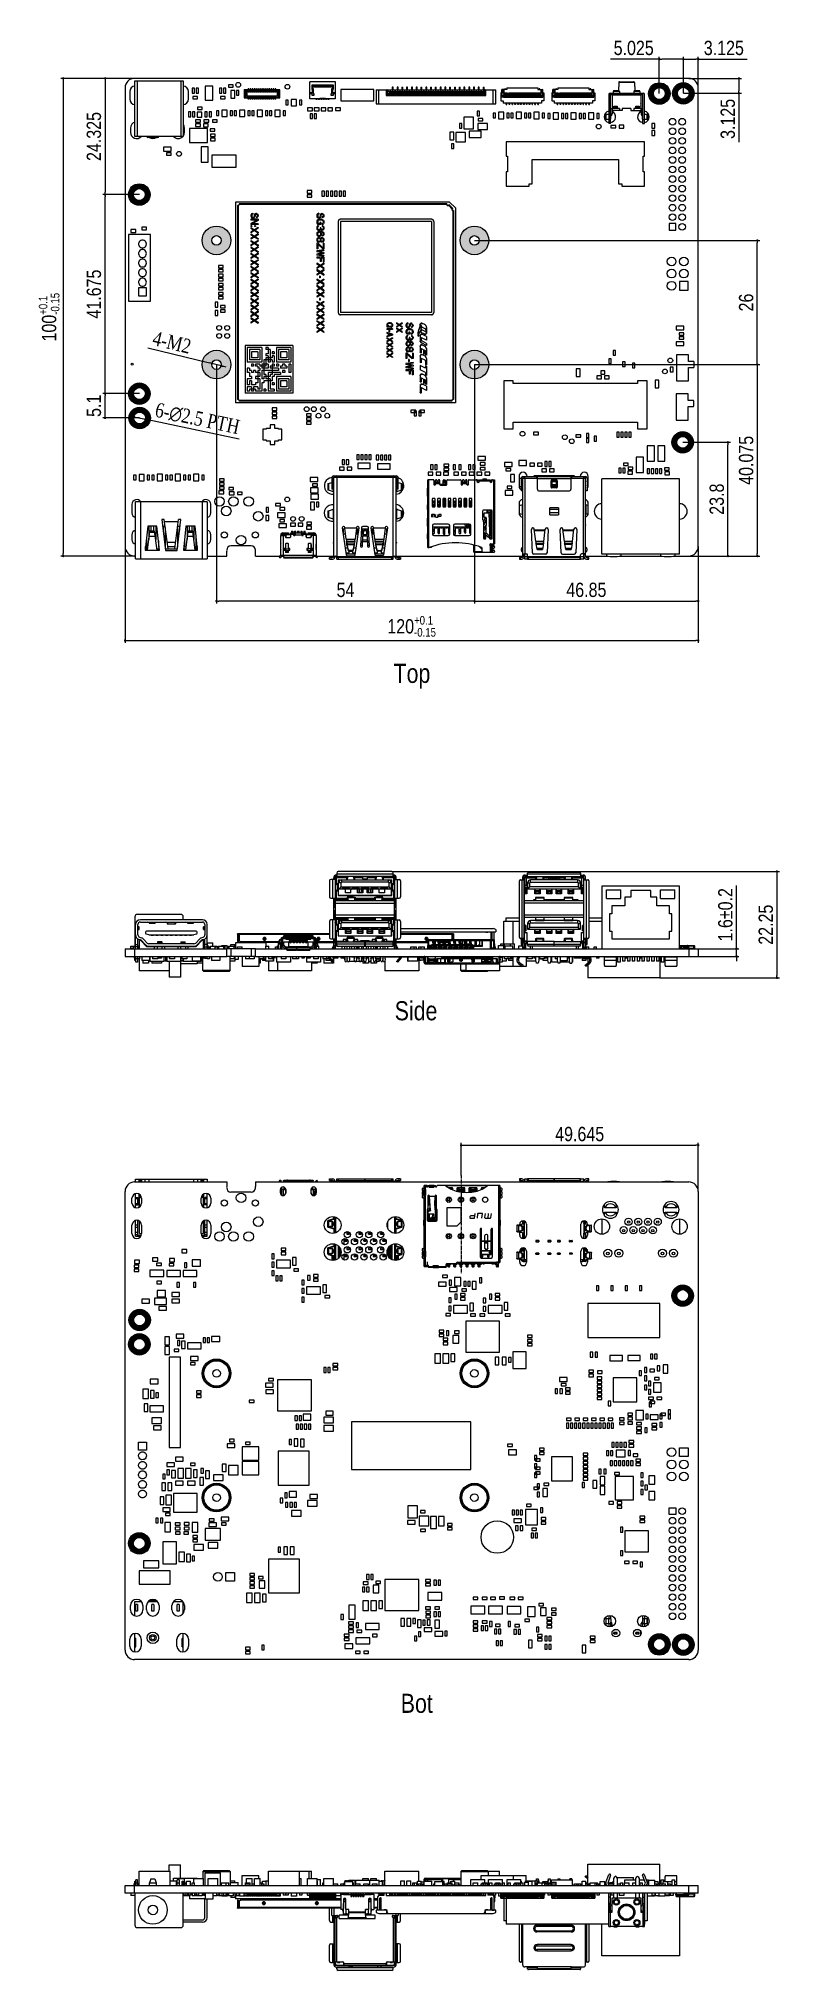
# Model space of a CAD drawing. Header units: millimetres. Extents: x 440 to 595, y -43 to 361.
import ezdxf

# ---------------------------------------------------------------- set-up
doc = ezdxf.new("R2010")
doc.units = ezdxf.units.MM
doc.header["$LTSCALE"] = 16.335
doc.header["$PDMODE"] = 3
doc.header["$PDSIZE"] = 8
doc.linetypes.add('CENTER', pattern=[0.6, 0.375, -0.075, 0.075, -0.075])
doc.layers.get('0').update_dxf_attribs({"linetype": 'CONTINUOUS'})
doc.layers.get('Defpoints').update_dxf_attribs({"linetype": 'CONTINUOUS'})
doc.layers.add('01 实线', color=7, linetype='CONTINUOUS')
doc.styles.add('Font_1_Times New Roman', font='times.ttf', dxfattribs={"width": 0.8})
doc.styles.add('Font_2_Arial', font='arial.ttf', dxfattribs={"width": 0.8})
doc.dimstyles.new('Dim._1_spot', dxfattribs={"dimtxt": 3, "dimasz": 0.5, "dimexe": 0.5, "dimexo": 0, "dimgap": 0.8, "dimtad": 1, "dimdec": 3, "dimzin": 9, "dimdsep": 46, "dimtxsty": 'Font_1_Times New Roman', "dimblk": 'DOT', "dimcen": 0.1, "dimclrd": 256, "dimclre": 256, "dimclrt": 256, "dimadec": 0, "dimazin": 0, "dimtp": 0.1, "dimtm": 0.1, "dimtfac": 1, "dimtdec": 3, "dimtmove": 0, "dimatfit": 3, "dimfxl": 0, "dimtolj": 1, "dimlwd": -1, "dimlwe": -1, "dimarcsym": 0})

msp = doc.modelspace()

# ---------------------------------------------------------------- texts
at = {"layer": '01 实线', "char_height": 4, "width": 2.92238, "attachment_point": 1, "style": 'Font_2_Arial'}
for s, insert in [('Top', (514.1312, 230.0682)), ('Side', (514.3681, 159.4338)), ('Bot', (515.6406, 14.4448))]:
    msp.add_mtext(s, dxfattribs=dict(at, insert=insert))

# ---------------------------------------------------------------- blocks, each defined once
blk = doc.blocks.new('_Dot')
at = {"color": 0, "linetype": 'ByBlock', "lineweight": -2}
blk.add_line((-0.5, 0), (-1, 0), dxfattribs=at)
at = {"color": 0, "linetype": 'ByBlock', "const_width": 0.5}
blk.add_lwpolyline([(-0.25, 0, 1), (0.25, 0, 1)], format="xyb", close=True, dxfattribs=at)
blk = doc.blocks.new('*D1')
at = {"layer": '01 实线'}
for p, q in [((459.92, 352.64), (444.48, 352.64)), ((444.98, 352.14), (444.98, 253.14)), ((459.92, 252.64), (444.48, 252.64))]:
    blk.add_line(p, q, dxfattribs=at)
at = {"layer": 'Defpoints', "color": 0}
for p in [(459.92, 352.64), (444.98, 252.64), (459.92, 252.64)]:
    blk.add_point(p, dxfattribs=at)
at = {"layer": '01 实线', "xscale": 0.5, "yscale": 0.5, "zscale": 0.5}
for p, rotation in [((444.98, 352.64), 90), ((444.98, 252.64), 270)]:
    blk.add_blockref('_Dot', p, dxfattribs=dict(at, rotation=rotation))
at = {"layer": '01 实线', "insert": (442.02, 302.64), "char_height": 3, "attachment_point": 5, "rotation": 90, "style": 'Font_2_Arial'}
blk.add_mtext('\\A1;100{\\H1.800000;\\S+0.1^ -0.15;}', dxfattribs=at)
blk = doc.blocks.new('*D2')
at = {"layer": '01 实线'}
for p, q in [((457.92, 254.64), (457.92, 234.46)), ((577.92, 254.64), (577.92, 234.46)), ((458.42, 234.96), (577.42, 234.96))]:
    blk.add_line(p, q, dxfattribs=at)
at = {"layer": 'Defpoints', "color": 0}
for p in [(457.92, 254.64), (577.92, 254.64), (577.92, 234.96)]:
    blk.add_point(p, dxfattribs=at)
at = {"layer": '01 实线', "xscale": 0.5, "yscale": 0.5, "zscale": 0.5, "rotation": 180}
blk.add_blockref('_Dot', (457.92, 234.96), dxfattribs=at)
at = {"layer": '01 实线', "xscale": 0.5, "yscale": 0.5, "zscale": 0.5}
blk.add_blockref('_Dot', (577.92, 234.96), dxfattribs=at)
at = {"layer": '01 实线', "insert": (517.92, 237.92), "char_height": 3, "attachment_point": 5, "style": 'Font_2_Arial'}
blk.add_mtext('\\A1;120{\\H1.800000;\\S+0.1^ -0.15;}', dxfattribs=at)
blk = doc.blocks.new('*D3')
at = {"layer": '01 实线'}
for p, q in [((531.07, 292.71), (531.07, 242.7)), ((577.92, 254.64), (577.92, 242.7)), ((531.57, 243.2), (577.42, 243.2))]:
    blk.add_line(p, q, dxfattribs=at)
at = {"layer": 'Defpoints', "color": 0}
for p in [(531.07, 292.71), (577.92, 254.64), (577.92, 243.2)]:
    blk.add_point(p, dxfattribs=at)
at = {"layer": '01 实线', "xscale": 0.5, "yscale": 0.5, "zscale": 0.5, "rotation": 180}
blk.add_blockref('_Dot', (531.07, 243.2), dxfattribs=at)
at = {"layer": '01 实线', "xscale": 0.5, "yscale": 0.5, "zscale": 0.5}
blk.add_blockref('_Dot', (577.92, 243.2), dxfattribs=at)
at = {"layer": '01 实线', "insert": (554.5, 245.54), "char_height": 3, "attachment_point": 5, "style": 'Font_2_Arial'}
blk.add_mtext('\\A1;46.85', dxfattribs=at)
blk = doc.blocks.new('*D4')
at = {"layer": '01 实线'}
for p, q in [((531.07, 292.71), (590.79, 292.71)), ((590.29, 292.21), (590.29, 253.14)), ((575.92, 252.64), (590.79, 252.64))]:
    blk.add_line(p, q, dxfattribs=at)
at = {"layer": 'Defpoints', "color": 0}
for p in [(531.07, 292.71), (575.92, 252.64), (590.29, 252.64)]:
    blk.add_point(p, dxfattribs=at)
at = {"layer": '01 实线', "xscale": 0.5, "yscale": 0.5, "zscale": 0.5}
for p, rotation in [((590.29, 292.71), 90), ((590.29, 252.64), 270)]:
    blk.add_blockref('_Dot', p, dxfattribs=dict(at, rotation=rotation))
at = {"layer": '01 实线', "insert": (587.96, 272.67), "char_height": 3, "attachment_point": 5, "rotation": 90, "style": 'Font_2_Arial'}
blk.add_mtext('\\A1;40.075', dxfattribs=at)
blk = doc.blocks.new('*D5')
at = {"layer": '01 实线'}
for p, q in [((569.77, 356.65), (559.55, 356.65)), ((569.77, 349.46), (569.77, 357.15)), ((574.3, 356.65), (570.27, 356.65)), ((574.8, 349.51), (574.8, 357.15))]:
    blk.add_line(p, q, dxfattribs=at)
at = {"layer": 'Defpoints', "color": 0}
for p in [(569.77, 356.65), (569.77, 349.46), (574.8, 349.51)]:
    blk.add_point(p, dxfattribs=at)
at = {"layer": '01 实线', "xscale": 0.5, "yscale": 0.5, "zscale": 0.5, "rotation": 180}
blk.add_blockref('_Dot', (569.77, 356.65), dxfattribs=at)
at = {"layer": '01 实线', "xscale": 0.5, "yscale": 0.5, "zscale": 0.5}
blk.add_blockref('_Dot', (574.8, 356.65), dxfattribs=at)
at = {"layer": '01 实线', "insert": (564.41, 358.99), "char_height": 3, "attachment_point": 5, "style": 'Font_2_Arial'}
blk.add_mtext('\\A1;5.025', dxfattribs=at)
blk = doc.blocks.new('*D6')
at = {"layer": '01 实线'}
for p, q in [((574.8, 349.51), (574.8, 357.15)), ((575.3, 356.65), (577.42, 356.65)), ((577.92, 350.64), (577.92, 357.15)), ((577.92, 356.65), (588.14, 356.65))]:
    blk.add_line(p, q, dxfattribs=at)
at = {"layer": 'Defpoints', "color": 0}
for p in [(577.92, 356.65), (574.8, 349.51), (577.92, 350.64)]:
    blk.add_point(p, dxfattribs=at)
at = {"layer": '01 实线', "xscale": 0.5, "yscale": 0.5, "zscale": 0.5, "rotation": 180}
blk.add_blockref('_Dot', (574.8, 356.65), dxfattribs=at)
at = {"layer": '01 实线', "xscale": 0.5, "yscale": 0.5, "zscale": 0.5}
blk.add_blockref('_Dot', (577.92, 356.65), dxfattribs=at)
at = {"layer": '01 实线', "insert": (583.28, 358.99), "char_height": 3, "attachment_point": 5, "style": 'Font_2_Arial'}
blk.add_mtext('\\A1;3.125', dxfattribs=at)
blk = doc.blocks.new('*D7')
at = {"layer": '01 实线'}
for p, q in [((575.92, 352.64), (586.95, 352.64)), ((586.45, 352.14), (586.45, 350.01)), ((574.8, 349.51), (586.95, 349.51)), ((586.45, 349.51), (586.45, 339.3))]:
    blk.add_line(p, q, dxfattribs=at)
at = {"layer": 'Defpoints', "color": 0}
for p in [(575.92, 352.64), (574.8, 349.51), (586.45, 349.51)]:
    blk.add_point(p, dxfattribs=at)
at = {"layer": '01 实线', "xscale": 0.5, "yscale": 0.5, "zscale": 0.5}
for p, rotation in [((586.45, 352.64), 90), ((586.45, 349.51), 270)]:
    blk.add_blockref('_Dot', p, dxfattribs=dict(at, rotation=rotation))
at = {"layer": '01 实线', "insert": (584.12, 344.15), "char_height": 3, "attachment_point": 5, "rotation": 90, "style": 'Font_2_Arial'}
blk.add_mtext('\\A1;3.125', dxfattribs=at)
blk = doc.blocks.new('*D8')
at = {"layer": '01 实线'}
for p, q in [((460.92, 286.64), (453.24, 286.64)), ((453.74, 282.04), (453.74, 286.14)), ((460.97, 281.54), (453.24, 281.54))]:
    blk.add_line(p, q, dxfattribs=at)
at = {"layer": 'Defpoints', "color": 0}
for p in [(453.74, 286.64), (460.92, 286.64), (460.97, 281.54)]:
    blk.add_point(p, dxfattribs=at)
at = {"layer": '01 实线', "xscale": 0.5, "yscale": 0.5, "zscale": 0.5}
for p, rotation in [((453.74, 286.64), 90), ((453.74, 281.54), 270)]:
    blk.add_blockref('_Dot', p, dxfattribs=dict(at, rotation=rotation))
at = {"layer": '01 实线', "insert": (451.41, 284.09), "char_height": 3, "attachment_point": 5, "rotation": 90, "style": 'Font_2_Arial'}
blk.add_mtext('\\A1;5.1', dxfattribs=at)
blk = doc.blocks.new('*D9')
at = {"layer": '01 实线'}
for p, q in [((513.76, 186.57), (594.9, 186.57)), ((594.4, 186.07), (594.4, 164.82)), ((569.9, 164.32), (594.9, 164.32))]:
    blk.add_line(p, q, dxfattribs=at)
at = {"layer": 'Defpoints', "color": 0}
for p in [(513.76, 186.57), (569.9, 164.32), (594.4, 164.32)]:
    blk.add_point(p, dxfattribs=at)
at = {"layer": '01 实线', "xscale": 0.5, "yscale": 0.5, "zscale": 0.5}
for p, rotation in [((594.4, 186.57), 90), ((594.4, 164.32), 270)]:
    blk.add_blockref('_Dot', p, dxfattribs=dict(at, rotation=rotation))
at = {"layer": '01 实线', "insert": (592.07, 175.45), "char_height": 3, "attachment_point": 5, "rotation": 90, "style": 'Font_2_Arial'}
blk.add_mtext('\\A1;22.25', dxfattribs=at)
blk = doc.blocks.new('*D10')
at = {"layer": '01 实线'}
for p, q in [((528.28, 122.94), (528.28, 129.78)), ((577.92, 119.59), (577.92, 129.78)), ((528.78, 129.28), (577.42, 129.28))]:
    blk.add_line(p, q, dxfattribs=at)
at = {"layer": 'Defpoints', "color": 0}
for p in [(577.92, 129.28), (528.28, 122.94), (577.92, 119.59)]:
    blk.add_point(p, dxfattribs=at)
at = {"layer": '01 实线', "xscale": 0.5, "yscale": 0.5, "zscale": 0.5, "rotation": 180}
blk.add_blockref('_Dot', (528.28, 129.28), dxfattribs=at)
at = {"layer": '01 实线', "xscale": 0.5, "yscale": 0.5, "zscale": 0.5}
blk.add_blockref('_Dot', (577.92, 129.28), dxfattribs=at)
at = {"layer": '01 实线', "insert": (553.1, 131.61), "char_height": 3, "attachment_point": 5, "style": 'Font_2_Arial'}
blk.add_mtext('\\A1;49.645', dxfattribs=at)
blk = doc.blocks.new('*D12')
at = {"layer": '01 实线'}
for p, q in [((462.69, 296.24), (475.61, 293.07)), ((478.04, 292.47), (476.1, 292.95)), ((478.53, 292.35), (479.01, 292.24))]:
    blk.add_line(p, q, dxfattribs=at)
at = {"layer": 'Defpoints', "color": 0}
for p in [(476.1, 292.95), (478.04, 292.47)]:
    blk.add_point(p, dxfattribs=at)
at = {"layer": '01 实线', "xscale": 0.5, "yscale": 0.5, "zscale": 0.5}
for p, rotation in [((476.1, 292.95), 346.2149891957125), ((478.04, 292.47), 166.2149891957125)]:
    blk.add_blockref('_Dot', p, dxfattribs=dict(at, rotation=rotation))
at = {"layer": '01 实线', "insert": (467.74, 297.37), "char_height": 3, "attachment_point": 5, "rotation": 346.215, "style": 'Font_1_Times New Roman'}
blk.add_mtext('\\A1;4-M2', dxfattribs=at)
blk = doc.blocks.new('*D13')
at = {"layer": '01 实线'}
for p, q in [((585.94, 170.92), (585.94, 183.64)), ((577.92, 170.42), (586.44, 170.42)), ((585.94, 168.82), (585.94, 170.42)), ((577.92, 168.82), (586.44, 168.82)), ((585.94, 168.32), (585.94, 167.82))]:
    blk.add_line(p, q, dxfattribs=at)
at = {"layer": 'Defpoints', "color": 0}
for p in [(577.92, 170.42), (585.94, 170.42), (577.92, 168.82)]:
    blk.add_point(p, dxfattribs=at)
at = {"layer": '01 实线', "xscale": 0.5, "yscale": 0.5, "zscale": 0.5}
for p, rotation in [((585.94, 170.42), 270), ((585.94, 168.82), 90)]:
    blk.add_blockref('_Dot', p, dxfattribs=dict(at, rotation=rotation))
at = {"layer": '01 实线', "insert": (583.61, 177.53), "char_height": 3, "attachment_point": 5, "rotation": 90, "style": 'Font_2_Arial'}
blk.add_mtext('\\A1;1.6%%p0.2', dxfattribs=at)
blk = doc.blocks.new('*D14')
at = {"layer": '01 实线'}
for p, q in [((460.92, 328.31), (453.24, 328.31)), ((453.74, 287.14), (453.74, 327.81)), ((460.92, 286.64), (453.24, 286.64))]:
    blk.add_line(p, q, dxfattribs=at)
at = {"layer": 'Defpoints', "color": 0}
for p in [(453.74, 328.31), (460.92, 328.31), (460.92, 286.64)]:
    blk.add_point(p, dxfattribs=at)
at = {"layer": '01 实线', "xscale": 0.5, "yscale": 0.5, "zscale": 0.5}
for p, rotation in [((453.74, 328.31), 90), ((453.74, 286.64), 270)]:
    blk.add_blockref('_Dot', p, dxfattribs=dict(at, rotation=rotation))
at = {"layer": '01 实线', "insert": (451.41, 307.47), "char_height": 3, "attachment_point": 5, "rotation": 90, "style": 'Font_2_Arial'}
blk.add_mtext('\\A1;41.675', dxfattribs=at)
blk = doc.blocks.new('*D15')
at = {"layer": '01 实线'}
for p, q in [((460, 352.64), (453.24, 352.64)), ((453.74, 352.14), (453.74, 328.81)), ((460.92, 328.31), (453.24, 328.31))]:
    blk.add_line(p, q, dxfattribs=at)
at = {"layer": 'Defpoints', "color": 0}
for p in [(460, 352.64), (453.74, 328.31), (460.92, 328.31)]:
    blk.add_point(p, dxfattribs=at)
at = {"layer": '01 实线', "xscale": 0.5, "yscale": 0.5, "zscale": 0.5}
for p, rotation in [((453.74, 352.64), 90), ((453.74, 328.31), 270)]:
    blk.add_blockref('_Dot', p, dxfattribs=dict(at, rotation=rotation))
at = {"layer": '01 实线', "insert": (451.41, 340.47), "char_height": 3, "attachment_point": 5, "rotation": 90, "style": 'Font_2_Arial'}
blk.add_mtext('\\A1;24.325', dxfattribs=at)
blk = doc.blocks.new('*D16')
at = {"layer": '01 实线'}
for p, q in [((574.67, 276.44), (584.64, 276.44)), ((584.14, 253.14), (584.14, 275.94)), ((577.92, 252.64), (584.64, 252.64))]:
    blk.add_line(p, q, dxfattribs=at)
at = {"layer": 'Defpoints', "color": 0}
for p in [(574.67, 276.44), (584.14, 276.44), (577.92, 252.64)]:
    blk.add_point(p, dxfattribs=at)
at = {"layer": '01 实线', "xscale": 0.5, "yscale": 0.5, "zscale": 0.5}
for p, rotation in [((584.14, 276.44), 90), ((584.14, 252.64), 270)]:
    blk.add_blockref('_Dot', p, dxfattribs=dict(at, rotation=rotation))
at = {"layer": '01 实线', "insert": (581.81, 264.54), "char_height": 3, "attachment_point": 5, "rotation": 90, "style": 'Font_2_Arial'}
blk.add_mtext('\\A1;23.8', dxfattribs=at)
blk = doc.blocks.new('*D18')
at = {"layer": '01 实线'}
for p, q in [((459.26, 281.9), (458.77, 282.01)), ((459.75, 281.8), (462.19, 281.28)), ((481.8, 277.08), (462.68, 281.17))]:
    blk.add_line(p, q, dxfattribs=at)
at = {"layer": 'Defpoints', "color": 0}
for p in [(459.75, 281.8), (462.19, 281.28)]:
    blk.add_point(p, dxfattribs=at)
at = {"layer": '01 实线', "yscale": 0.5, "zscale": 0.5}
for p, xscale, rotation in [((459.75, 281.8), 0.5, 347.9237799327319), ((462.19, 281.28), 0.4999999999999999, 167.9237799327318)]:
    blk.add_blockref('_Dot', p, dxfattribs=dict(at, xscale=xscale, rotation=rotation))
at = {"layer": '01 实线', "insert": (473.06, 281.37), "char_height": 3, "attachment_point": 5, "rotation": 347.9238, "style": 'Font_1_Times New Roman'}
blk.add_mtext('\\A1;6-∅2.5 PTH', dxfattribs=at)
blk = doc.blocks.new('*D21')
at = {"layer": '01 实线'}
for p, q in [((477.07, 292.71), (477.07, 242.7)), ((531.07, 292.71), (531.07, 242.7)), ((530.57, 243.2), (477.57, 243.2))]:
    blk.add_line(p, q, dxfattribs=at)
at = {"layer": 'Defpoints', "color": 0}
for p in [(477.07, 292.71), (531.07, 292.71), (477.07, 243.2)]:
    blk.add_point(p, dxfattribs=at)
at = {"layer": '01 实线', "xscale": 0.5, "yscale": 0.5, "zscale": 0.5, "rotation": 180}
blk.add_blockref('_Dot', (477.07, 243.2), dxfattribs=at)
at = {"layer": '01 实线', "xscale": 0.5, "yscale": 0.5, "zscale": 0.5}
blk.add_blockref('_Dot', (531.07, 243.2), dxfattribs=at)
at = {"layer": '01 实线', "insert": (504.07, 245.53), "char_height": 3, "attachment_point": 5, "style": 'Font_2_Arial'}
blk.add_mtext('\\A1;54', dxfattribs=at)
blk = doc.blocks.new('*D22')
at = {"layer": '01 实线'}
for p, q in [((531.07, 318.71), (590.79, 318.71)), ((590.29, 293.21), (590.29, 318.21)), ((531.07, 292.71), (590.79, 292.71))]:
    blk.add_line(p, q, dxfattribs=at)
at = {"layer": 'Defpoints', "color": 0}
for p in [(531.07, 318.71), (590.29, 318.71), (531.07, 292.71)]:
    blk.add_point(p, dxfattribs=at)
at = {"layer": '01 实线', "xscale": 0.5, "yscale": 0.5, "zscale": 0.5}
for p, rotation in [((590.29, 318.71), 90), ((590.29, 292.71), 270)]:
    blk.add_blockref('_Dot', p, dxfattribs=dict(at, rotation=rotation))
at = {"layer": '01 实线', "insert": (587.96, 305.71), "char_height": 3, "attachment_point": 5, "rotation": 90, "style": 'Font_2_Arial'}
blk.add_mtext('\\A1;26', dxfattribs=at)

# ---------------------------------------------------------------- dimensions: what is measured, and where the dimension line sits
at = {"layer": '01 实线'}
for base, p1, p2, override, picture, middle in [((569.7716, 356.6542), (574.7966, 349.5121), (569.7716, 349.4621), {"dimtxsty": 'Font_2_Arial'}, '*D5', (564.4132, 358.9859)), ((577.9216, 356.6542), (574.7966, 349.5121), (577.9216, 350.6371), {"dimtxsty": 'Font_2_Arial'}, '*D6', (583.2792, 358.9869)), ((477.0716, 243.2045), (531.0716, 292.7121), (477.0716, 292.7121), {"dimtxsty": 'Font_2_Arial', "dimblk": 'Dot'}, '*D21', (504.0716, 245.5301)), ((577.9216, 234.9594), (457.9216, 254.6371), (577.9216, 254.6371), {"dimtxsty": 'Font_2_Arial', "dimblk": 'Dot', "dimtol": 1, "dimtm": 0.15, "dimtfac": 0.6}, '*D2', (517.9216, 237.9231)), ((577.9216, 129.2828), (528.2766, 122.9382), (577.9216, 119.593), {"dimtxsty": 'Font_2_Arial'}, '*D10', (553.0991, 131.6145))]:
    dim = msp.add_linear_dim(base=base, p1=p1, p2=p2, dimstyle='Dim._1_spot', override=override, dxfattribs=at)
    dim.commit()
    dim.dimension.update_dxf_attribs({"geometry": picture, "text_midpoint": middle})
for base, p1, p2, override, picture, middle in [((444.9809, 252.6371), (459.9216, 352.6371), (459.9216, 252.6371), {"dimgap": 0.8, "dimtxsty": 'Font_2_Arial', "dimtol": 1, "dimlim": 0, "dimtp": 0.1, "dimtm": 0.15, "dimtfac": 0.6}, '*D1', (444.9809, 302.6371)), ((453.7418, 286.6371), (460.9716, 281.5371), (460.9216, 286.6371), {"dimtxsty": 'Font_2_Arial'}, '*D8', (453.7418, 284.0871))]:
    dim = msp.add_linear_dim(base=base, p1=p1, p2=p2, angle=90, dimstyle='Dim._1_spot', override=override, dxfattribs=at)
    dim.commit()
    dim.dimension.update_dxf_attribs({"geometry": picture, "text_midpoint": middle, "dimtype": 160})
for base, p1, p2, override, picture, middle in [((453.7418, 328.3122), (459.9966, 352.6371), (460.9216, 328.3122), {"dimtxsty": 'Font_2_Arial', "dimblk": 'Dot'}, '*D15', (451.4091, 340.4747)), ((586.4548, 349.5121), (575.9216, 352.6371), (574.7966, 349.5121), {"dimtxsty": 'Font_2_Arial'}, '*D7', (584.122, 344.1545)), ((453.7418, 328.3122), (460.9216, 286.6371), (460.9216, 328.3122), {"dimtxsty": 'Font_2_Arial'}, '*D14', (451.4101, 307.4747)), ((590.2949, 318.7121), (531.0716, 292.7121), (531.0716, 318.7121), {"dimtxsty": 'Font_2_Arial', "dimblk": 'Dot'}, '*D22', (587.9632, 305.7121)), ((590.2949, 252.6371), (531.0716, 292.7121), (575.9216, 252.6371), {"dimtxsty": 'Font_2_Arial'}, '*D4', (587.9632, 272.6746)), ((584.1395, 276.4371), (577.9216, 252.6371), (574.6716, 276.4371), {"dimtxsty": 'Font_2_Arial', "dimblk": 'Dot'}, '*D16', (581.8067, 264.5371)), ((594.4035, 164.323), (513.7566, 186.573), (569.8966, 164.323), {"dimtxsty": 'Font_2_Arial'}, '*D9', (592.0718, 175.448)), ((585.9401, 170.423), (577.9216, 168.823), (577.9216, 170.423), {"dimtxsty": 'Font_2_Arial', "dimblk": 'Dot', "dimtol": 1, "dimtp": 0.2, "dimtm": 0.2}, '*D13', (583.6084, 177.533))]:
    dim = msp.add_linear_dim(base=base, p1=p1, p2=p2, angle=90, dimstyle='Dim._1_spot', override=override, dxfattribs=at)
    dim.commit()
    dim.dimension.update_dxf_attribs({"geometry": picture, "text_midpoint": middle})
for p1, p2, text, picture, middle in [((478.0428, 292.4738), (476.1004, 292.9504), '4-M2', '*D12', (467.1966, 295.1349)), ((459.7493, 281.7986), (462.1939, 281.2756), '6-<> PTH', '*D18', (472.5608, 279.0576))]:
    dim = msp.add_diameter_dim_2p(p1=p1, p2=p2, text=text, dimstyle='Dim._1_spot', override={"dimtxsty": 'Font_1_Times New Roman'}, dxfattribs=at)
    dim.commit()
    dim.dimension.update_dxf_attribs({"geometry": picture, "text_midpoint": middle, "dimtype": 163})
dim = msp.add_linear_dim(base=(577.9216, 243.2045), p1=(531.0716, 292.7121), p2=(577.9216, 254.6371), dimstyle='Dim._1_spot', override={"dimtxsty": 'Font_2_Arial'}, dxfattribs=at)
dim.commit()
dim.dimension.update_dxf_attribs({"geometry": '*D3', "text_midpoint": (554.4966, 243.2045), "dimtype": 160})

# ---------------------------------------------------------------- hatches: boundary and pattern name
at = {"layer": '01 实线'}
h = msp.add_hatch(color=256, dxfattribs=at)
h.dxf.hatch_style = 1
h.paths.add_polyline_path([(572.0216, 349.4621, 1), (567.5216, 349.4621, 1)])
h.paths.add_polyline_path([(571.0216, 349.4621, 1), (568.5216, 349.4621, 1)], flags=16)
h = msp.add_hatch(color=256, dxfattribs=at)
h.dxf.hatch_style = 1
h.paths.add_polyline_path([(577.0466, 349.5121, 1), (572.5466, 349.5121, 1)])
h.paths.add_polyline_path([(576.0466, 349.5121, 1), (573.5466, 349.5121, 1)], flags=16)
h = msp.add_hatch(color=256, dxfattribs=at)
h.dxf.hatch_style = 1
h.paths.add_polyline_path([(463.1466, 328.3121, 1), (458.6466, 328.3121, 1)])
h.paths.add_polyline_path([(462.1466, 328.3121, 1), (459.6466, 328.3121, 1)], flags=16)
h = msp.add_hatch(color=256, dxfattribs=at)
h.dxf.hatch_style = 1
h.paths.add_polyline_path([(480.0716, 318.7121, 1), (474.0716, 318.7121, 1)])
h.paths.add_polyline_path([(478.0716, 318.7121, 1), (476.0716, 318.7121, 1)], flags=16)
h = msp.add_hatch(color=256, dxfattribs=at)
h.dxf.hatch_style = 1
h.paths.add_polyline_path([(534.0716, 318.7121, 1), (528.0716, 318.7121, 1)])
h.paths.add_polyline_path([(532.0716, 318.7121, 1), (530.0716, 318.7121, 1)], flags=16)
h = msp.add_hatch(color=256, dxfattribs=at)
h.dxf.hatch_style = 1
h.paths.add_polyline_path([(480.0716, 292.7121, 1), (474.0716, 292.7121, 1)])
h.paths.add_polyline_path([(478.0716, 292.7121, 1), (476.0716, 292.7121, 1)], flags=16)
h = msp.add_hatch(color=256, dxfattribs=at)
h.dxf.hatch_style = 1
h.paths.add_polyline_path([(534.0716, 292.7121, 1), (528.0716, 292.7121, 1)])
h.paths.add_polyline_path([(532.0716, 292.7121, 1), (530.0716, 292.7121, 1)], flags=16)
h = msp.add_hatch(color=256, dxfattribs=at)
h.dxf.hatch_style = 1
h.paths.add_polyline_path([(463.1716, 286.6371, 1), (458.6716, 286.6371, 1)])
h.paths.add_polyline_path([(462.1716, 286.6371, 1), (459.6716, 286.6371, 1)], flags=16)
h = msp.add_hatch(color=256, dxfattribs=at)
h.dxf.hatch_style = 1
h.paths.add_polyline_path([(463.2216, 281.5371, 1), (458.7216, 281.5371, 1)])
h.paths.add_polyline_path([(462.2216, 281.5371, 1), (459.7216, 281.5371, 1)], flags=16)
h = msp.add_hatch(color=256, dxfattribs=at)
h.dxf.hatch_style = 1
h.paths.add_polyline_path([(576.9216, 276.4371, 1), (572.4216, 276.4371, 1)])
h.paths.add_polyline_path([(575.9216, 276.4371, 1), (573.4216, 276.4371, 1)], flags=16)
h = msp.add_hatch(color=256, dxfattribs=at)
h.dxf.hatch_style = 1
h.paths.add_polyline_path([(576.9216, 97.793, 1), (572.4216, 97.793, 1)])
h.paths.add_polyline_path([(575.9216, 97.793, 1), (573.4216, 97.793, 1)], flags=16)
h = msp.add_hatch(color=256, dxfattribs=at)
h.dxf.hatch_style = 1
h.paths.add_polyline_path([(463.2216, 92.693, 1), (458.7216, 92.693, 1)])
h.paths.add_polyline_path([(462.2216, 92.693, 1), (459.7216, 92.693, 1)], flags=16)
h = msp.add_hatch(color=256, dxfattribs=at)
h.dxf.hatch_style = 1
h.paths.add_polyline_path([(463.1716, 87.593, 1), (458.6716, 87.593, 1)])
h.paths.add_polyline_path([(462.1716, 87.593, 1), (459.6716, 87.593, 1)], flags=16)
h = msp.add_hatch(color=256, dxfattribs=at)
h.dxf.hatch_style = 1
h.paths.add_polyline_path([(463.1466, 45.918, 1), (458.6466, 45.918, 1)])
h.paths.add_polyline_path([(462.1466, 45.918, 1), (459.6466, 45.918, 1)], flags=16)
h = msp.add_hatch(color=256, dxfattribs=at)
h.dxf.hatch_style = 1
h.paths.add_polyline_path([(572.0216, 24.768, 1), (567.5216, 24.768, 1)])
h.paths.add_polyline_path([(571.0216, 24.768, 1), (568.5216, 24.768, 1)], flags=16)
h = msp.add_hatch(color=256, dxfattribs=at)
h.dxf.hatch_style = 1
h.paths.add_polyline_path([(577.0466, 24.718, 1), (572.5466, 24.718, 1)])
h.paths.add_polyline_path([(576.0466, 24.718, 1), (573.5466, 24.718, 1)], flags=16)

# ---------------------------------------------------------------- linework, layer by layer
at = {"linetype": 'Continuous'}
for p, q in [((575.8016, 310.1321), (573.9816, 310.1321)), ((573.9816, 310.1321), (573.9816, 308.3121)), ((573.9816, 308.3121), (575.8016, 308.3121)), ((575.8016, 308.3121), (575.8016, 310.1321)), ((477.6716, 268.8121), (477.6716, 268.3121)), ((478.6716, 268.8121), (477.6716, 268.8121)), ((477.6716, 268.3121), (478.6716, 268.3121)), ((477.6716, 267.9621), (477.6716, 267.4621)), ((478.6716, 267.9621), (477.6716, 267.9621)), ((477.6716, 267.4621), (478.6716, 267.4621)), ((477.6716, 267.1121), (477.6716, 266.6121)), ((478.6716, 267.1121), (477.6716, 267.1121)), ((478.6716, 268.3121), (478.6716, 268.8121)), ((478.6716, 267.4621), (478.6716, 267.9621)), ((478.6716, 266.6121), (478.6716, 267.1121)), ((479.6466, 266.9621), (479.6466, 266.4621)), ((480.6466, 266.9621), (479.6466, 266.9621)), ((480.6466, 266.4621), (480.6466, 266.9621)), ((477.5641, 266.2696), (477.5641, 265.6546)), ((478.5791, 266.2696), (477.5641, 266.2696)), ((477.5641, 265.6546), (478.5791, 265.6546)), ((477.6716, 266.6121), (478.6716, 266.6121)), ((478.5791, 265.6546), (478.5791, 266.2696)), ((479.6466, 266.4621), (480.6466, 266.4621)), ((479.7391, 266.0696), (479.7391, 265.4546)), ((480.7541, 266.0696), (479.7391, 266.0696)), ((479.7391, 265.4546), (480.7541, 265.4546)), ((480.7541, 265.4546), (480.7541, 266.0696)), ((481.4466, 266.0121), (481.4466, 265.5121)), ((482.4466, 266.0121), (481.4466, 266.0121)), ((481.4466, 265.5121), (482.4466, 265.5121)), ((482.4466, 265.5121), (482.4466, 266.0121)), ((479.1966, 252.6371), (479.1966, 253.5621)), ((484.3216, 254.7621), (480.0966, 254.7621)), ((485.2216, 252.6371), (485.2216, 253.5621)), ((502.2566, 186.273), (502.2566, 185.5831)), ((502.2566, 186.073), (514.0566, 186.073)), ((513.7566, 186.573), (502.5566, 186.573)), ((514.0566, 185.5831), (514.0566, 186.273)), ((542.1966, 185.523), (542.1966, 186.223)), ((542.3966, 186.423), (553.0966, 186.423)), ((553.2966, 186.223), (553.2966, 185.523)), ((500.7066, 184.648), (500.7066, 181.298)), ((501.8965, 184.948), (501.0066, 184.948)), ((501.4066, 180.998), (501.4066, 184.948)), ((501.6066, 184.9748), (501.6066, 185.253)), ((501.6066, 185.148), (501.9066, 185.148)), ((501.9066, 184.9748), (501.9066, 185.253)), ((501.9066, 184.948), (501.9066, 180.998)), ((501.9066, 184.773), (501.9566, 184.773)), ((501.9534, 184.0584), (501.9066, 184.0584)), ((501.9066, 184.0233), (502.1617, 183.9743)), ((501.9066, 183.821), (502.3915, 183.9141)), ((502.1617, 183.9141), (501.9066, 183.8651)), ((502.3915, 182.632), (501.9066, 182.725)), ((501.9066, 182.6809), (502.1617, 182.632)), ((502.1617, 182.5717), (501.9066, 182.5227)), ((501.9066, 182.4876), (501.9534, 182.4876)), ((502.3915, 183.9743), (501.9534, 184.0584)), ((501.9534, 182.4876), (502.3915, 182.5717)), ((501.9566, 184.0584), (501.9566, 185.173)), ((502.1566, 185.173), (501.9566, 185.173)), ((501.9566, 175.5584), (501.9566, 182.4876)), ((502.0566, 185.5241), (502.0566, 185.8492)), ((502.1566, 184.0194), (502.1566, 185.173)), ((502.1566, 180.923), (502.1566, 182.5266)), ((502.1617, 183.9141), (502.1617, 183.9743)), ((502.1617, 183.9743), (502.3915, 183.9743)), ((502.3915, 183.9141), (502.1617, 183.9141)), ((502.1617, 182.5717), (502.1617, 182.632)), ((502.1617, 182.632), (502.3915, 182.632)), ((502.3915, 182.5717), (502.1617, 182.5717)), ((502.2298, 185.873), (502.2266, 185.873)), ((502.2266, 185.573), (502.2298, 185.573)), ((514.0566, 185.573), (502.2566, 185.573)), ((502.2566, 185.473), (502.2566, 185.273)), ((502.2566, 185.473), (504.2554, 185.473)), ((504.3077, 185.273), (502.2566, 185.273)), ((502.3915, 182.632), (502.3915, 183.9141)), ((502.5085, 182.6018), (502.5085, 183.9442)), ((502.5566, 184.823), (502.5566, 181.598)), ((502.5566, 184.823), (513.7566, 184.823)), ((502.6066, 181.623), (502.6066, 184.183)), ((503.1066, 184.183), (502.6066, 184.183)), ((502.6066, 182.983), (513.7066, 182.983)), ((503.1066, 183.363), (502.7256, 182.983)), ((503.1066, 184.183), (503.1066, 183.363)), ((503.1066, 183.363), (513.2066, 183.363)), ((503.2466, 184.823), (503.2466, 184.323)), ((513.0666, 184.323), (503.2466, 184.323)), ((503.3066, 182.983), (503.5066, 183.183)), ((503.5066, 183.183), (503.5066, 183.263)), ((503.5066, 183.263), (504.8066, 183.263)), ((504.8066, 183.213), (503.5066, 183.213)), ((503.7316, 185.473), (503.7316, 185.523)), ((504.1116, 185.523), (503.7316, 185.523)), ((503.9171, 185.5728), (504.2364, 185.491)), ((504.0066, 182.983), (504.0066, 182.923)), ((504.0066, 182.923), (504.1066, 182.923)), ((504.1066, 182.123), (504.1066, 182.923)), ((505.2066, 182.123), (504.1066, 182.123)), ((504.2316, 185.491), (504.2316, 185.473)), ((504.2364, 185.491), (504.2364, 185.573)), ((504.2899, 185.5606), (504.2899, 185.3759)), ((504.354, 185.1904), (504.2899, 185.5606)), ((504.5543, 185.5606), (504.2899, 185.5606)), ((504.2899, 185.3759), (504.354, 185.0057)), ((504.354, 185.0057), (504.354, 185.1904)), ((504.354, 185.1904), (504.4617, 185.1904)), ((504.5574, 185.573), (504.4449, 185.1235)), ((504.4449, 184.8719), (504.6094, 185.5291)), ((504.4449, 185.1235), (504.4449, 184.8719)), ((504.4449, 184.8719), (505.8683, 184.8719)), ((504.6094, 185.5291), (504.6094, 185.573)), ((504.8066, 183.263), (504.8066, 183.183)), ((504.8066, 183.183), (505.0066, 182.983)), ((505.2066, 182.123), (505.2066, 182.983)), ((505.2066, 182.923), (505.3066, 182.923)), ((505.3066, 182.983), (505.5066, 183.183)), ((505.3066, 182.923), (505.3066, 182.983)), ((505.5066, 183.183), (505.5066, 183.263)), ((505.5066, 183.263), (506.8066, 183.263)), ((506.8066, 183.213), (505.5066, 183.213)), ((505.7039, 185.573), (505.7039, 185.5291)), ((505.7039, 185.5291), (505.8683, 184.8719)), ((505.8683, 185.1235), (505.7558, 185.573)), ((506.0233, 185.5606), (505.7589, 185.5606)), ((505.8515, 185.1904), (505.9592, 185.1904)), ((505.8683, 184.8719), (505.8683, 185.1235)), ((506.0233, 185.5606), (505.9592, 185.1904)), ((505.9592, 185.0057), (506.0233, 185.3759)), ((505.9592, 185.1904), (505.9592, 185.0057)), ((507.709, 185.273), (506.0055, 185.273)), ((506.0233, 185.3759), (506.0233, 185.5606)), ((506.0578, 185.473), (507.6856, 185.473)), ((506.0768, 185.573), (506.0768, 185.491)), ((506.0768, 185.491), (506.3961, 185.5728)), ((506.2016, 185.523), (507.6787, 185.523)), ((506.5066, 182.983), (506.5066, 182.923)), ((506.5066, 182.923), (506.6066, 182.923)), ((506.6066, 182.123), (506.6066, 182.923)), ((507.7066, 182.123), (506.6066, 182.123)), ((506.8066, 183.263), (506.8066, 183.183)), ((506.8066, 183.183), (507.0066, 182.983)), ((506.9066, 182.123), (506.9066, 182.983)), ((506.9566, 182.983), (506.9566, 182.123)), ((507.3066, 182.983), (507.5066, 183.183)), ((507.4066, 182.123), (507.4066, 182.983)), ((507.5066, 183.183), (507.5066, 183.263)), ((507.5066, 183.263), (508.8066, 183.263)), ((508.8066, 183.213), (507.5066, 183.213)), ((507.5566, 182.983), (507.5566, 182.123)), ((507.7328, 185.0687), (507.6818, 185.506)), ((508.6314, 185.506), (507.6818, 185.506)), ((507.7066, 182.923), (507.7066, 182.123)), ((507.7066, 182.923), (507.8066, 182.923)), ((507.7328, 185.0687), (508.5804, 185.0687)), ((508.5666, 184.9884), (507.7466, 184.9884)), ((507.8066, 182.923), (507.8066, 182.983)), ((508.5066, 182.983), (508.5066, 182.923)), ((508.5066, 182.923), (508.6066, 182.923)), ((508.6314, 185.506), (508.5804, 185.0687)), ((510.3077, 185.273), (508.6042, 185.273)), ((508.6066, 182.123), (508.6066, 182.923)), ((509.7066, 182.123), (508.6066, 182.123)), ((508.6276, 185.473), (510.2554, 185.473)), ((508.6345, 185.523), (510.1116, 185.523)), ((508.7566, 182.123), (508.7566, 182.983)), ((508.8066, 183.263), (508.8066, 183.183)), ((508.8066, 183.183), (509.0066, 182.983)), ((508.9066, 182.983), (508.9066, 182.123)), ((509.3066, 182.983), (509.5066, 183.183)), ((509.3566, 182.123), (509.3566, 182.983)), ((509.4066, 182.983), (509.4066, 182.123)), ((509.5066, 183.183), (509.5066, 183.263)), ((509.5066, 183.263), (510.8066, 183.263)), ((510.8066, 183.213), (509.5066, 183.213)), ((509.7066, 182.923), (509.7066, 182.123)), ((509.7066, 182.923), (509.8066, 182.923)), ((509.8066, 182.923), (509.8066, 182.983)), ((509.9171, 185.5728), (510.2364, 185.491)), ((510.2364, 185.491), (510.2364, 185.573)), ((510.2899, 185.5606), (510.2899, 185.3759)), ((510.354, 185.1904), (510.2899, 185.5606)), ((510.5543, 185.5606), (510.2899, 185.5606)), ((510.2899, 185.3759), (510.354, 185.0057)), ((510.354, 185.0057), (510.354, 185.1904)), ((510.354, 185.1904), (510.4617, 185.1904)), ((510.5574, 185.573), (510.4449, 185.1235)), ((510.4449, 184.8719), (510.6094, 185.5291)), ((510.4449, 185.1235), (510.4449, 184.8719)), ((510.4449, 184.8719), (511.8683, 184.8719)), ((510.6094, 185.5291), (510.6094, 185.573)), ((510.8066, 183.263), (510.8066, 183.183)), ((510.8066, 183.183), (511.0066, 182.983)), ((511.0066, 182.983), (511.0066, 182.923)), ((511.0066, 182.923), (511.1066, 182.923)), ((511.1066, 182.123), (511.1066, 182.983)), ((512.2066, 182.123), (511.1066, 182.123)), ((511.3066, 182.983), (511.5066, 183.183)), ((511.5066, 183.183), (511.5066, 183.263)), ((511.5066, 183.263), (512.8066, 183.263)), ((512.8066, 183.213), (511.5066, 183.213)), ((511.7039, 185.573), (511.7039, 185.5291)), ((511.7039, 185.5291), (511.8683, 184.8719)), ((511.8683, 185.1235), (511.7558, 185.573)), ((512.0233, 185.5606), (511.7589, 185.5606)), ((511.8515, 185.1904), (511.9592, 185.1904)), ((511.8683, 184.8719), (511.8683, 185.1235)), ((512.0233, 185.5606), (511.9592, 185.1904)), ((511.9592, 185.0057), (512.0233, 185.3759)), ((511.9592, 185.1904), (511.9592, 185.0057)), ((514.0566, 185.273), (512.0055, 185.273)), ((512.0233, 185.3759), (512.0233, 185.5606)), ((512.0578, 185.473), (514.0566, 185.473)), ((512.0768, 185.573), (512.0768, 185.491)), ((512.0768, 185.491), (512.3961, 185.5728)), ((512.0816, 185.473), (512.0816, 185.491)), ((512.5816, 185.523), (512.2016, 185.523)), ((512.2066, 182.923), (512.2066, 182.123)), ((512.2066, 182.923), (512.3066, 182.923)), ((512.3066, 182.923), (512.3066, 182.983)), ((512.5816, 185.523), (512.5816, 185.473)), ((512.8066, 183.263), (512.8066, 183.183)), ((512.8066, 183.183), (513.0066, 182.983)), ((513.0666, 184.323), (513.0666, 184.823)), ((513.2066, 183.363), (513.2066, 184.183)), ((513.7066, 184.183), (513.2066, 184.183)), ((513.5877, 182.983), (513.2066, 183.363)), ((513.7066, 181.623), (513.7066, 184.183)), ((513.7566, 181.598), (513.7566, 184.823)), ((513.8047, 182.6018), (513.8047, 183.9442)), ((514.3598, 184.0584), (513.9217, 183.9743)), ((513.9217, 183.9743), (514.1515, 183.9743)), ((513.9217, 183.9141), (513.9217, 182.632)), ((514.1515, 183.9141), (513.9217, 183.9141)), ((513.9217, 183.9141), (514.4066, 183.821)), ((514.4066, 182.725), (513.9217, 182.632)), ((513.9217, 182.632), (514.1515, 182.632)), ((514.1515, 182.5717), (513.9217, 182.5717)), ((513.9217, 182.5717), (514.3598, 182.4876)), ((514.0566, 185.273), (514.0566, 185.473)), ((514.0866, 185.873), (514.0834, 185.873)), ((514.0834, 185.573), (514.0866, 185.573)), ((514.1515, 183.9743), (514.4066, 184.0233)), ((514.1515, 183.9743), (514.1515, 183.9141)), ((514.4066, 183.8651), (514.1515, 183.9141)), ((514.1515, 182.632), (514.4066, 182.6809)), ((514.1515, 182.632), (514.1515, 182.5717)), ((514.4066, 182.5227), (514.1515, 182.5717)), ((514.1566, 185.173), (514.1566, 184.0194)), ((514.3566, 185.173), (514.1566, 185.173)), ((514.1566, 182.5266), (514.1566, 180.923)), ((514.2566, 185.8492), (514.2566, 185.5241)), ((514.3566, 185.173), (514.3566, 184.0584)), ((514.3566, 184.773), (514.4066, 184.773)), ((514.3566, 175.5584), (514.3566, 182.4876)), ((514.4066, 184.0584), (514.3598, 184.0584)), ((514.3598, 182.4876), (514.4066, 182.4876)), ((514.4066, 184.9748), (514.4066, 185.253)), ((514.4066, 185.148), (514.7066, 185.148)), ((514.4066, 180.998), (514.4066, 184.948)), ((514.4167, 184.948), (515.3066, 184.948)), ((514.7066, 184.9748), (514.7066, 185.253)), ((514.9066, 184.948), (514.9066, 180.998)), ((515.6066, 184.648), (515.6066, 181.298)), ((540.4966, 172.763), (540.4966, 184.663)), ((540.6966, 184.863), (541.4966, 184.863)), ((540.9966, 184.863), (540.9966, 172.563)), ((541.1966, 185.323), (541.1966, 185.453)), ((541.1966, 184.863), (541.1966, 185.323)), ((541.1966, 185.063), (541.4966, 185.063)), ((541.4966, 172.103), (541.4966, 185.323)), ((541.4976, 183.4438), (541.5016, 183.4416)), ((541.679, 183.311), (541.5016, 183.4416)), ((541.5016, 181.9644), (541.679, 182.095)), ((541.5466, 185.073), (541.5466, 183.4085)), ((541.5466, 183.723), (542.0466, 183.723)), ((541.5466, 175.4285), (541.5466, 181.9976)), ((541.5966, 185.853), (542.1966, 185.853)), ((541.679, 182.095), (541.679, 183.311)), ((541.6817, 183.31), (541.8064, 183.278)), ((541.6817, 183.31), (541.6817, 182.096)), ((541.8064, 182.128), (541.6817, 182.096)), ((541.6966, 185.823), (542.1966, 185.823)), ((541.6966, 185.523), (553.7966, 185.523)), ((541.8064, 183.278), (541.8064, 182.128)), ((541.8166, 183.2727), (541.8166, 182.1333)), ((541.9966, 185.523), (541.9966, 185.823)), ((541.9966, 183.723), (541.9966, 185.523)), ((541.9966, 185.273), (543.925, 185.273)), ((542.0466, 183.723), (542.0466, 181.923)), ((553.2966, 186.023), (542.1966, 186.023)), ((542.1966, 184.188), (542.6966, 184.188)), ((542.1966, 184.188), (542.1966, 182.988)), ((542.1966, 182.988), (553.2966, 182.988)), ((542.3166, 182.988), (542.6966, 183.368)), ((542.6966, 183.368), (542.6966, 184.188)), ((552.7966, 183.368), (542.6966, 183.368)), ((552.6566, 184.828), (542.8366, 184.828)), ((542.8366, 184.328), (542.8366, 184.828)), ((542.8366, 184.328), (552.6566, 184.328)), ((543.6254, 185.5226), (543.9155, 185.4428)), ((543.6966, 181.938), (543.6966, 182.988)), ((543.7466, 182.3291), (543.7466, 182.988)), ((544.7466, 182.5259), (543.7466, 182.5259)), ((543.7466, 182.3291), (544.7466, 182.3291)), ((543.9155, 185.4428), (543.9168, 185.4419)), ((543.9168, 185.523), (543.9168, 185.4419)), ((543.9442, 185.5119), (544.0766, 185.5119)), ((543.9442, 184.9069), (543.9442, 185.5119)), ((543.9907, 185.1807), (543.9442, 185.5119)), ((543.9466, 181.938), (543.9466, 182.3291)), ((543.9907, 185.1807), (544.0255, 185.1807)), ((543.9907, 185.1807), (543.9907, 184.8334)), ((544.002, 184.828), (543.9907, 184.8334)), ((544.0189, 184.828), (544.0189, 185.123)), ((544.0787, 185.523), (544.0362, 185.3082)), ((544.0362, 184.9166), (544.1563, 185.523)), ((544.0362, 184.9166), (544.0362, 185.3082)), ((545.457, 184.9166), (544.0362, 184.9166)), ((544.5466, 182.3291), (544.5466, 181.938)), ((544.7966, 182.228), (544.5466, 182.228)), ((544.7466, 182.3291), (544.7466, 182.988)), ((544.7466, 182.478), (544.7966, 182.478)), ((544.7966, 182.988), (544.7966, 181.938)), ((545.337, 185.523), (545.457, 184.9166)), ((545.457, 185.3082), (545.4145, 185.523)), ((545.4167, 185.5119), (545.5491, 185.5119)), ((545.457, 184.9166), (545.457, 185.3082)), ((545.4677, 185.1807), (545.5026, 185.1807)), ((545.4744, 185.123), (545.4744, 184.828)), ((545.5026, 184.8334), (545.4912, 184.828)), ((545.5491, 185.5119), (545.5026, 185.1807)), ((545.5026, 185.1807), (545.5026, 184.8334)), ((545.5491, 184.9069), (545.5491, 185.5119)), ((545.5682, 185.273), (546.6466, 185.273)), ((545.5764, 185.523), (545.5764, 185.4419)), ((545.5764, 185.4419), (545.5778, 185.4428)), ((545.5778, 185.4428), (545.8678, 185.5226)), ((546.1966, 181.938), (546.1966, 182.988)), ((546.1966, 182.478), (546.2466, 182.478)), ((546.4466, 182.228), (546.1966, 182.228)), ((546.2466, 182.3291), (546.2466, 182.988)), ((547.2466, 182.5259), (546.2466, 182.5259)), ((546.2466, 182.3291), (547.2466, 182.3291)), ((546.4466, 182.3291), (546.4466, 181.938)), ((546.6466, 184.828), (546.6466, 185.523)), ((546.8466, 185.523), (546.8466, 185.123)), ((548.6466, 185.4738), (546.8466, 185.4738)), ((548.6466, 185.1722), (546.8466, 185.1722)), ((546.8466, 185.123), (548.6466, 185.123)), ((547.0466, 181.938), (547.0466, 182.3291)), ((547.2966, 182.228), (547.0466, 182.228)), ((547.2466, 182.3291), (547.2466, 182.988)), ((547.2466, 182.478), (547.2966, 182.478)), ((547.2966, 182.988), (547.2966, 181.938)), ((548.1966, 181.938), (548.1966, 182.988)), ((548.1966, 182.478), (548.2466, 182.478)), ((548.4466, 182.228), (548.1966, 182.228)), ((548.2466, 182.3291), (548.2466, 182.988)), ((549.2466, 182.5259), (548.2466, 182.5259)), ((548.2466, 182.3291), (549.2466, 182.3291)), ((548.4466, 181.938), (548.4466, 182.3291)), ((548.6466, 185.123), (548.6466, 185.523)), ((548.8466, 185.523), (548.8466, 184.828)), ((548.8466, 185.273), (549.925, 185.273)), ((549.0466, 182.3291), (549.0466, 181.938)), ((549.2966, 182.228), (549.0466, 182.228)), ((549.2466, 182.3291), (549.2466, 182.988)), ((549.2466, 182.478), (549.2966, 182.478)), ((549.2966, 182.988), (549.2966, 181.938)), ((549.6254, 185.5226), (549.9155, 185.4428)), ((549.9155, 185.4428), (549.9168, 185.4419)), ((549.9168, 185.523), (549.9168, 185.4419)), ((549.9442, 185.5119), (550.0766, 185.5119)), ((549.9442, 184.9069), (549.9442, 185.5119)), ((549.9907, 185.1807), (549.9442, 185.5119)), ((549.9907, 185.1807), (550.0255, 185.1807)), ((549.9907, 185.1807), (549.9907, 184.8334)), ((550.002, 184.828), (549.9907, 184.8334)), ((550.0189, 184.828), (550.0189, 185.123)), ((550.0787, 185.523), (550.0362, 185.3082)), ((550.0362, 184.9166), (550.1563, 185.523)), ((550.0362, 184.9166), (550.0362, 185.3082)), ((551.457, 184.9166), (550.0362, 184.9166)), ((550.6966, 181.938), (550.6966, 182.988)), ((550.6966, 182.478), (550.7466, 182.478)), ((550.9466, 182.228), (550.6966, 182.228)), ((550.7466, 182.3291), (550.7466, 182.988)), ((551.7466, 182.5259), (550.7466, 182.5259)), ((550.7466, 182.3291), (551.7466, 182.3291)), ((550.9466, 182.3291), (550.9466, 181.938)), ((551.337, 185.523), (551.457, 184.9166)), ((551.457, 185.3082), (551.4145, 185.523)), ((551.4167, 185.5119), (551.5491, 185.5119)), ((551.457, 184.9166), (551.457, 185.3082)), ((551.4677, 185.1807), (551.5026, 185.1807)), ((551.4744, 185.123), (551.4744, 184.828)), ((551.5026, 184.8334), (551.4912, 184.828)), ((551.5491, 185.5119), (551.5026, 185.1807)), ((551.5026, 185.1807), (551.5026, 184.8334)), ((551.5466, 181.938), (551.5466, 182.3291)), ((551.5491, 184.9069), (551.5491, 185.5119)), ((551.5682, 185.273), (553.4966, 185.273)), ((551.5764, 185.523), (551.5764, 185.4419)), ((551.5764, 185.4419), (551.5778, 185.4428)), ((551.5778, 185.4428), (551.8678, 185.5226)), ((551.7466, 182.3291), (551.7466, 182.988)), ((551.7966, 182.988), (551.7966, 181.938)), ((552.6566, 184.828), (552.6566, 184.328)), ((552.7966, 184.188), (553.2966, 184.188)), ((552.7966, 184.188), (552.7966, 183.368)), ((552.7966, 183.368), (553.1766, 182.988)), ((553.2966, 185.853), (553.8966, 185.853)), ((553.2966, 185.823), (553.7966, 185.823)), ((553.2966, 182.988), (553.2966, 184.188)), ((553.4466, 183.723), (553.9466, 183.723)), ((553.4466, 181.923), (553.4466, 183.723)), ((553.4966, 185.823), (553.4966, 185.523)), ((553.4966, 185.523), (553.4966, 183.723)), ((553.6766, 183.2727), (553.6766, 182.1333)), ((553.8116, 183.31), (553.6869, 183.278)), ((553.6869, 182.128), (553.6869, 183.278)), ((553.6869, 182.128), (553.8116, 182.096)), ((553.8116, 182.096), (553.8116, 183.31)), ((553.8142, 183.311), (553.9916, 183.4416)), ((553.8142, 183.311), (553.8142, 182.095)), ((553.9916, 181.9644), (553.8142, 182.095)), ((553.9466, 183.4085), (553.9466, 185.073)), ((553.9466, 175.4285), (553.9466, 181.9976)), ((553.9916, 183.4416), (553.9956, 183.4438)), ((553.9966, 172.103), (553.9966, 185.323)), ((553.9966, 185.063), (554.2966, 185.063)), ((553.9966, 184.863), (554.7966, 184.863)), ((554.2966, 185.323), (554.2966, 185.453)), ((554.2966, 184.863), (554.2966, 185.323)), ((554.4966, 172.563), (554.4966, 184.863)), ((554.9966, 184.663), (554.9966, 172.763)), ((574.0016, 183.523), (557.7416, 183.523)), ((557.7416, 183.523), (557.7416, 170.423)), ((558.7216, 182.723), (561.7216, 182.723)), ((558.7216, 180.923), (558.7216, 182.723)), ((561.7216, 180.923), (561.7216, 182.723)), ((567.9616, 182.623), (563.7816, 182.623)), ((563.7816, 182.623), (563.7816, 181.223)), ((567.9616, 181.223), (567.9616, 182.623)), ((570.0216, 182.723), (573.0216, 182.723)), ((570.0216, 180.923), (570.0216, 182.723)), ((573.0216, 180.923), (573.0216, 182.723)), ((574.0016, 170.423), (574.0016, 183.523)), ((501.0066, 180.998), (501.8965, 180.998)), ((501.6066, 176.4748), (501.6066, 180.9712)), ((501.9066, 180.798), (501.6066, 180.798)), ((501.6066, 179.623), (501.9066, 179.623)), ((501.9066, 179.473), (501.6066, 179.473)), ((501.6066, 179.126), (501.9066, 179.126)), ((501.9066, 178.32), (501.6066, 178.32)), ((501.6066, 177.973), (501.9066, 177.973)), ((501.9566, 179.073), (501.6518, 179.073)), ((501.6518, 178.373), (501.9566, 178.373)), ((501.9066, 179.126), (501.9066, 180.9712)), ((501.9566, 179.373), (501.9066, 179.373)), ((501.9066, 176.4748), (501.9066, 178.32)), ((501.9066, 178.073), (501.9566, 178.073)), ((501.9223, 179.373), (501.9223, 179.073)), ((501.9223, 178.373), (501.9223, 178.073)), ((502.1566, 180.923), (501.9566, 180.723)), ((504.3816, 180.623), (501.9566, 180.623)), ((501.9566, 180.523), (514.3566, 180.523)), ((514.3566, 179.923), (501.9566, 179.923)), ((504.4408, 180.923), (502.1566, 180.923)), ((502.5566, 181.598), (504.5066, 181.598)), ((502.6066, 181.623), (513.7066, 181.623)), ((502.9066, 181.623), (502.9066, 181.598)), ((503.3066, 181.598), (503.3066, 181.623)), ((503.5816, 181.598), (503.5816, 181.623)), ((503.7566, 181.623), (503.7566, 181.598)), ((503.9066, 180.623), (503.9066, 180.523)), ((504.4752, 181.0919), (504.3816, 180.6315)), ((504.3816, 180.6315), (504.3816, 180.523)), ((504.4095, 180.523), (504.4752, 180.8462)), ((504.4752, 180.8462), (504.4752, 181.0919)), ((504.5307, 180.8462), (504.4752, 180.8462)), ((504.5029, 181.2004), (506.077, 181.2004)), ((504.5066, 181.598), (504.5066, 181.2004)), ((504.5066, 181.498), (504.6066, 181.498)), ((504.6066, 181.398), (504.5066, 181.398)), ((504.5307, 181.0919), (504.5307, 180.8462)), ((504.628, 180.613), (504.5307, 181.0919)), ((506.0544, 181.0919), (504.5307, 181.0919)), ((504.5307, 180.8462), (504.5964, 180.523)), ((504.5816, 181.498), (504.6066, 181.523)), ((504.6066, 181.623), (504.6066, 181.273)), ((504.6066, 181.3092), (505.6066, 181.3092)), ((505.6066, 181.273), (504.6066, 181.273)), ((504.628, 180.523), (504.628, 180.613)), ((505.6066, 181.273), (505.6066, 181.623)), ((505.6066, 181.498), (505.7066, 181.498)), ((505.7066, 181.398), (505.6066, 181.398)), ((505.7066, 181.2004), (505.7066, 181.598)), ((505.7066, 181.598), (510.6066, 181.598)), ((506.0544, 181.0919), (505.9758, 180.6155)), ((505.9758, 180.6155), (505.9758, 180.523)), ((506.0011, 180.523), (506.0544, 180.8462)), ((506.0544, 180.8462), (506.0544, 181.0919)), ((506.0995, 180.8462), (506.0544, 180.8462)), ((506.0995, 181.0919), (506.0995, 180.8462)), ((506.1755, 180.6315), (506.0995, 181.0919)), ((506.0995, 180.8462), (506.1529, 180.523)), ((510.1858, 180.923), (506.1274, 180.923)), ((506.1755, 180.523), (506.1755, 180.6315)), ((510.1377, 180.623), (506.1755, 180.623)), ((510.2137, 181.0919), (510.1377, 180.6315)), ((510.1377, 180.6315), (510.1377, 180.523)), ((510.1604, 180.523), (510.2137, 180.8462)), ((510.2137, 180.8462), (510.2137, 181.0919)), ((510.2588, 180.8462), (510.2137, 180.8462)), ((510.2362, 181.2004), (511.8103, 181.2004)), ((510.2588, 181.0919), (510.2588, 180.8462)), ((510.3374, 180.6155), (510.2588, 181.0919)), ((511.7825, 181.0919), (510.2588, 181.0919)), ((510.2588, 180.8462), (510.3121, 180.523)), ((510.3374, 180.523), (510.3374, 180.6155)), ((510.6066, 181.598), (510.6066, 181.2004)), ((510.6066, 181.498), (510.7066, 181.498)), ((510.7066, 181.398), (510.6066, 181.398)), ((510.7066, 181.623), (510.7066, 181.273)), ((510.7066, 181.3092), (511.7066, 181.3092)), ((511.7066, 181.273), (510.7066, 181.273)), ((511.7825, 181.0919), (511.6852, 180.613)), ((511.6852, 180.613), (511.6852, 180.523)), ((511.7066, 181.273), (511.7066, 181.623)), ((511.7066, 181.523), (511.7316, 181.498)), ((511.7066, 181.498), (511.8066, 181.498)), ((511.8066, 181.398), (511.7066, 181.398)), ((511.7168, 180.523), (511.7825, 180.8462)), ((511.7825, 180.8462), (511.7825, 181.0919)), ((511.8381, 180.8462), (511.7825, 180.8462)), ((511.8066, 181.2004), (511.8066, 181.598)), ((511.8066, 181.598), (513.7566, 181.598)), ((511.8381, 181.0919), (511.8381, 180.8462)), ((511.9316, 180.6315), (511.8381, 181.0919)), ((511.8381, 180.8462), (511.9038, 180.523)), ((514.1566, 180.923), (511.8724, 180.923)), ((511.9316, 180.523), (511.9316, 180.6315)), ((514.3566, 180.623), (511.9316, 180.623)), ((512.4066, 180.523), (512.4066, 180.623)), ((512.5566, 181.598), (512.5566, 181.623)), ((512.7316, 181.598), (512.7316, 181.623)), ((513.0066, 181.598), (513.0066, 181.623)), ((513.4066, 181.598), (513.4066, 181.623)), ((514.3566, 180.723), (514.1566, 180.923)), ((514.4066, 179.373), (514.3566, 179.373)), ((514.6614, 179.073), (514.3566, 179.073)), ((514.3566, 178.373), (514.6614, 178.373)), ((514.3566, 178.073), (514.4066, 178.073)), ((514.3909, 179.073), (514.3909, 179.373)), ((514.3909, 178.073), (514.3909, 178.373)), ((514.4066, 179.126), (514.4066, 180.9712)), ((514.7066, 180.798), (514.4066, 180.798)), ((514.4066, 179.623), (514.7066, 179.623)), ((514.7066, 179.473), (514.4066, 179.473)), ((514.4066, 179.126), (514.7066, 179.126)), ((514.4066, 176.4748), (514.4066, 178.32)), ((514.7066, 178.32), (514.4066, 178.32)), ((514.4066, 177.973), (514.7066, 177.973)), ((514.4167, 180.998), (515.3066, 180.998)), ((514.7066, 176.4748), (514.7066, 180.9712)), ((553.9966, 180.428), (541.4966, 180.428)), ((541.4966, 180.128), (541.5466, 180.128)), ((541.4966, 179.313), (541.5466, 179.313)), ((541.4966, 178.113), (541.5466, 178.113)), ((541.5016, 181.9644), (541.4976, 181.9622)), ((542.0466, 181.923), (541.5466, 181.923)), ((541.5466, 180.028), (553.9466, 180.028)), ((543.4966, 180.738), (543.8484, 180.738)), ((543.4966, 180.738), (543.6966, 180.538)), ((543.4966, 180.428), (543.4966, 180.738)), ((544.7966, 181.938), (543.6966, 181.938)), ((543.8484, 180.538), (543.6966, 180.538)), ((543.6966, 180.538), (543.6966, 180.428)), ((545.6448, 181.1325), (543.8484, 181.1325)), ((543.8484, 181.1325), (543.8484, 180.428)), ((543.8484, 181.0434), (545.6448, 181.0434)), ((545.6448, 180.428), (545.6448, 181.1325)), ((545.6448, 180.738), (549.8484, 180.738)), ((549.8484, 180.538), (545.6448, 180.538)), ((547.2966, 181.938), (546.1966, 181.938)), ((549.2966, 181.938), (548.1966, 181.938)), ((551.6448, 181.1325), (549.8484, 181.1325)), ((549.8484, 181.1325), (549.8484, 180.428)), ((549.8484, 181.0434), (551.6448, 181.0434)), ((551.7966, 181.938), (550.6966, 181.938)), ((551.6448, 180.428), (551.6448, 181.1325)), ((551.6448, 180.738), (552.6966, 180.738)), ((552.4966, 180.538), (551.6448, 180.538)), ((552.6966, 180.738), (552.4966, 180.538)), ((552.4966, 180.428), (552.4966, 180.538)), ((552.6966, 180.738), (552.6966, 180.428)), ((553.9466, 181.923), (553.4466, 181.923)), ((553.9466, 180.128), (553.9966, 180.128)), ((553.9466, 179.313), (553.9966, 179.313)), ((553.9466, 178.113), (553.9966, 178.113)), ((553.9956, 181.9622), (553.9916, 181.9644)), ((558.7216, 180.923), (561.7216, 180.923)), ((562.5216, 179.423), (559.8466, 179.423)), ((559.8466, 179.423), (559.8466, 177.723)), ((563.7816, 181.223), (562.5216, 181.223)), ((562.5216, 181.223), (562.5216, 179.423)), ((569.2216, 181.223), (567.9616, 181.223)), ((569.2216, 179.423), (569.2216, 181.223)), ((571.8966, 179.423), (569.2216, 179.423)), ((570.0216, 180.923), (573.0216, 180.923)), ((571.8966, 177.723), (571.8966, 179.423)), ((459.9966, 177.113), (459.9966, 170.923)), ((460.1216, 170.423), (460.1216, 175.503)), ((469.5966, 177.613), (460.4966, 177.613)), ((460.6216, 173.3195), (460.6216, 175.503)), ((460.6216, 175.0502), (460.7061, 175.0355)), ((460.6216, 174.4058), (460.7061, 174.4206)), ((460.7061, 174.4206), (460.7061, 175.0355)), ((460.8716, 174.4241), (460.8716, 175.0319)), ((474.1216, 176.503), (461.1216, 176.503)), ((461.1216, 176.003), (474.1216, 176.003)), ((462.2216, 173.9055), (462.2216, 173.6914)), ((472.8216, 174.1055), (462.4216, 174.1055)), ((462.9645, 175.9072), (462.6216, 176.003)), ((462.8966, 174.173), (462.8966, 174.1055)), ((462.8966, 174.173), (463.3466, 174.173)), ((462.9645, 175.9072), (464.2787, 175.9072)), ((463.0413, 175.753), (464.2019, 175.753)), ((463.3466, 174.173), (463.3466, 174.1055)), ((463.8966, 174.173), (463.8966, 174.1055)), ((463.8966, 174.173), (464.3466, 174.173)), ((464.2787, 175.9072), (464.6216, 176.003)), ((464.3466, 174.173), (464.3466, 174.1055)), ((464.8966, 174.173), (464.8966, 174.1055)), ((464.8966, 174.173), (465.3466, 174.173)), ((465.3466, 174.173), (465.3466, 174.1055)), ((465.8966, 174.173), (465.8966, 174.1055)), ((465.8966, 174.173), (466.3466, 174.173)), ((466.3102, 176.003), (466.3102, 175.9716)), ((466.7124, 175.8636), (466.3102, 175.9716)), ((466.3466, 174.173), (466.3466, 174.1055)), ((466.8045, 175.603), (468.4387, 175.603)), ((466.8966, 174.173), (466.8966, 174.1055)), ((466.8966, 174.173), (467.3466, 174.173)), ((467.3466, 174.173), (467.3466, 174.1055)), ((467.8966, 174.173), (467.8966, 174.1055)), ((467.8966, 174.173), (468.3466, 174.173)), ((468.3466, 174.173), (468.3466, 174.1055)), ((468.5308, 175.8636), (468.933, 175.9716)), ((468.8966, 174.173), (468.8966, 174.1055)), ((468.8966, 174.173), (469.3466, 174.173)), ((468.933, 176.003), (468.933, 175.9716)), ((469.3466, 174.173), (469.3466, 174.1055)), ((469.8966, 174.173), (469.8966, 174.1055)), ((469.8966, 174.173), (470.3466, 174.173)), ((470.0966, 176.503), (470.0966, 177.113)), ((470.3466, 174.173), (470.3466, 174.1055)), ((470.9645, 175.9072), (470.6216, 176.003)), ((470.8966, 174.173), (470.8966, 174.1055)), ((470.8966, 174.173), (471.3466, 174.173)), ((470.9645, 175.9072), (472.2787, 175.9072)), ((471.0413, 175.753), (472.2019, 175.753)), ((471.3466, 174.173), (471.3466, 174.1055)), ((471.8966, 174.173), (471.8966, 174.1055)), ((471.8966, 174.173), (472.3466, 174.173)), ((472.2787, 175.9072), (472.6216, 176.003)), ((472.3466, 174.173), (472.3466, 174.1055)), ((473.0216, 173.6914), (473.0216, 173.9055)), ((474.3716, 174.4241), (474.3716, 175.0319)), ((474.5371, 175.0355), (474.6216, 175.0502)), ((474.5371, 175.0355), (474.5371, 174.4206)), ((474.5371, 174.4206), (474.6216, 174.4058)), ((474.6216, 175.503), (474.6216, 173.3195)), ((475.1216, 170.423), (475.1216, 175.503)), ((500.7066, 176.148), (500.7066, 172.798)), ((501.8965, 176.448), (501.0066, 176.448)), ((501.4066, 172.498), (501.4066, 176.448)), ((501.9066, 177.823), (501.6066, 177.823)), ((501.6066, 176.648), (501.9066, 176.648)), ((501.9066, 176.448), (501.9066, 172.498)), ((501.9566, 175.673), (501.9066, 175.673)), ((501.9534, 175.5584), (501.9066, 175.5584)), ((501.9066, 175.5233), (502.1617, 175.4743)), ((501.9066, 175.321), (502.3915, 175.4141)), ((502.1617, 175.4141), (501.9066, 175.3651)), ((502.3915, 174.132), (501.9066, 174.225)), ((501.9066, 174.1809), (502.1617, 174.132)), ((502.1617, 174.0717), (501.9066, 174.0227)), ((501.9066, 173.9876), (501.9534, 173.9876)), ((502.3915, 175.4743), (501.9534, 175.5584)), ((501.9534, 173.9876), (502.3915, 174.0717)), ((501.9566, 177.523), (514.3566, 177.523)), ((514.3566, 176.923), (501.9566, 176.923)), ((504.3813, 176.823), (501.9566, 176.823)), ((501.9566, 176.723), (502.1566, 176.523)), ((501.9566, 172.0244), (501.9566, 173.9876)), ((502.1566, 175.5194), (502.1566, 176.523)), ((504.4406, 176.523), (502.1566, 176.523)), ((502.1566, 171.923), (502.1566, 174.0266)), ((502.1617, 175.4141), (502.1617, 175.4743)), ((502.1617, 175.4743), (502.3915, 175.4743)), ((502.3915, 175.4141), (502.1617, 175.4141)), ((502.1617, 174.0717), (502.1617, 174.132)), ((502.1617, 174.132), (502.3915, 174.132)), ((502.3915, 174.0717), (502.1617, 174.0717)), ((502.3915, 174.132), (502.3915, 175.4141)), ((502.5085, 174.1018), (502.5085, 175.4442)), ((502.5566, 176.323), (502.5566, 173.098)), ((502.5566, 176.323), (513.7566, 176.323)), ((502.6066, 173.123), (502.6066, 175.683)), ((503.1066, 175.683), (502.6066, 175.683)), ((502.6066, 174.483), (513.7066, 174.483)), ((503.1066, 174.863), (502.7256, 174.483)), ((503.1066, 175.683), (503.1066, 174.863)), ((503.1066, 174.863), (513.2066, 174.863)), ((503.2466, 176.323), (503.2466, 175.823)), ((513.0666, 175.823), (503.2466, 175.823)), ((503.3066, 174.483), (503.5066, 174.683)), ((503.5066, 174.683), (503.5066, 174.763)), ((503.5066, 174.763), (504.8066, 174.763)), ((504.8066, 174.713), (503.5066, 174.713)), ((503.9066, 176.923), (503.9066, 176.823)), ((504.0066, 174.483), (504.0066, 174.423)), ((504.0066, 174.448), (504.1566, 174.448)), ((504.0066, 174.423), (504.1066, 174.423)), ((504.0521, 174.483), (504.0521, 174.448)), ((504.1066, 173.623), (504.1066, 174.423)), ((504.1566, 174.483), (504.1566, 173.623)), ((504.1566, 174.1568), (505.1566, 174.1568)), ((505.1566, 173.9855), (504.1566, 173.9855)), ((504.3813, 176.923), (504.3813, 176.8145)), ((504.3813, 176.8145), (504.4752, 176.353)), ((504.4752, 176.5987), (504.4092, 176.923)), ((504.4752, 176.353), (504.4752, 176.5987)), ((504.4752, 176.5987), (504.5307, 176.5987)), ((504.5966, 176.923), (504.5307, 176.5987)), ((504.5307, 176.353), (504.628, 176.8318)), ((504.5307, 176.5987), (504.5307, 176.353)), ((504.5307, 176.353), (506.0544, 176.353)), ((504.628, 176.8318), (504.628, 176.923)), ((504.8066, 174.763), (504.8066, 174.683)), ((504.8066, 174.683), (505.0066, 174.483)), ((505.1566, 173.623), (505.1566, 174.483)), ((505.1566, 174.448), (505.3066, 174.448)), ((505.2066, 174.423), (505.2066, 173.623)), ((505.2066, 174.423), (505.3066, 174.423)), ((505.2611, 174.483), (505.2611, 174.448)), ((505.3066, 174.483), (505.5066, 174.683)), ((505.3066, 174.423), (505.3066, 174.483)), ((505.5066, 174.683), (505.5066, 174.763)), ((505.5066, 174.763), (506.8066, 174.763)), ((506.8066, 174.713), (505.5066, 174.713)), ((505.9758, 176.923), (505.9758, 176.8294)), ((505.9758, 176.8294), (506.0544, 176.353)), ((506.0544, 176.5987), (506.0009, 176.923)), ((506.0544, 176.353), (506.0544, 176.5987)), ((506.0544, 176.5987), (506.0995, 176.5987)), ((506.0544, 176.353), (506.0584, 176.3192)), ((506.1531, 176.923), (506.0995, 176.5987)), ((506.0995, 176.353), (506.1757, 176.8145)), ((506.0995, 176.5987), (506.0995, 176.353)), ((510.1856, 176.523), (506.1276, 176.523)), ((506.1757, 176.8145), (506.1757, 176.923)), ((510.1375, 176.823), (506.1757, 176.823)), ((506.5066, 174.483), (506.5066, 174.423)), ((506.5066, 174.448), (506.6566, 174.448)), ((506.5066, 174.423), (506.6066, 174.423)), ((506.5521, 174.483), (506.5521, 174.448)), ((506.6066, 173.623), (506.6066, 174.423)), ((506.6566, 174.483), (506.6566, 173.623)), ((506.6566, 174.1568), (507.6566, 174.1568)), ((507.6566, 173.9855), (506.6566, 173.9855)), ((506.8066, 174.763), (506.8066, 174.683)), ((506.8066, 174.683), (507.0066, 174.483)), ((507.3066, 174.483), (507.5066, 174.683)), ((507.5066, 174.683), (507.5066, 174.763)), ((507.5066, 174.763), (508.8066, 174.763)), ((508.8066, 174.713), (507.5066, 174.713)), ((507.6566, 173.623), (507.6566, 174.483)), ((507.6566, 174.448), (507.8066, 174.448)), ((507.7066, 174.423), (507.7066, 173.623)), ((507.7066, 174.423), (507.8066, 174.423)), ((507.7611, 174.483), (507.7611, 174.448)), ((507.8066, 174.423), (507.8066, 174.483)), ((508.5066, 174.483), (508.5066, 174.423)), ((508.5066, 174.448), (508.6566, 174.448)), ((508.5066, 174.423), (508.6066, 174.423)), ((508.5521, 174.483), (508.5521, 174.448)), ((508.6066, 173.623), (508.6066, 174.423)), ((508.6566, 174.483), (508.6566, 173.623)), ((508.6566, 174.1568), (509.6566, 174.1568)), ((509.6566, 173.9855), (508.6566, 173.9855)), ((508.8066, 174.763), (508.8066, 174.683)), ((508.8066, 174.683), (509.0066, 174.483)), ((509.3066, 174.483), (509.5066, 174.683)), ((509.5066, 174.683), (509.5066, 174.763)), ((509.5066, 174.763), (510.8066, 174.763)), ((510.8066, 174.713), (509.5066, 174.713)), ((509.6566, 173.623), (509.6566, 174.483)), ((509.6566, 174.448), (509.8066, 174.448)), ((509.7066, 174.423), (509.7066, 173.623)), ((509.7066, 174.423), (509.8066, 174.423)), ((509.7611, 174.483), (509.7611, 174.448)), ((509.8066, 174.423), (509.8066, 174.483)), ((510.1375, 176.923), (510.1375, 176.8145)), ((510.1375, 176.8145), (510.2137, 176.353)), ((510.2137, 176.5987), (510.1602, 176.923)), ((510.2137, 176.353), (510.2137, 176.5987)), ((510.2137, 176.5987), (510.2588, 176.5987)), ((510.2137, 176.353), (510.2176, 176.3192)), ((510.3123, 176.923), (510.2588, 176.5987)), ((510.2588, 176.353), (510.3374, 176.8294)), ((510.2588, 176.5987), (510.2588, 176.353)), ((510.2588, 176.353), (511.7825, 176.353)), ((510.3374, 176.8294), (510.3374, 176.923)), ((510.8066, 174.763), (510.8066, 174.683)), ((510.8066, 174.683), (511.0066, 174.483)), ((511.0066, 174.483), (511.0066, 174.423)), ((511.0066, 174.448), (511.1566, 174.448)), ((511.0066, 174.423), (511.1066, 174.423)), ((511.0521, 174.483), (511.0521, 174.448)), ((511.1066, 173.623), (511.1066, 174.423)), ((511.1566, 174.483), (511.1566, 173.623)), ((511.1566, 174.1568), (512.1566, 174.1568)), ((512.1566, 173.9855), (511.1566, 173.9855)), ((511.3066, 174.483), (511.5066, 174.683)), ((511.5066, 174.683), (511.5066, 174.763)), ((511.5066, 174.763), (512.8066, 174.763)), ((512.8066, 174.713), (511.5066, 174.713)), ((511.6852, 176.923), (511.6852, 176.8318)), ((511.6852, 176.8318), (511.7825, 176.353)), ((511.7825, 176.5987), (511.7166, 176.923)), ((511.7825, 176.353), (511.7825, 176.5987)), ((511.7825, 176.5987), (511.8381, 176.5987)), ((511.904, 176.923), (511.8381, 176.5987)), ((511.8381, 176.353), (511.9319, 176.8145)), ((511.8381, 176.5987), (511.8381, 176.353)), ((514.1566, 176.523), (511.8726, 176.523)), ((511.9319, 176.8145), (511.9319, 176.923)), ((514.3566, 176.823), (511.9319, 176.823)), ((512.1566, 173.623), (512.1566, 174.483)), ((512.1566, 174.448), (512.3066, 174.448)), ((512.2066, 174.423), (512.2066, 173.623)), ((512.2066, 174.423), (512.3066, 174.423)), ((512.2611, 174.483), (512.2611, 174.448)), ((512.3066, 174.423), (512.3066, 174.483)), ((512.4066, 176.823), (512.4066, 176.923)), ((512.8066, 174.763), (512.8066, 174.683)), ((512.8066, 174.683), (513.0066, 174.483)), ((513.0666, 175.823), (513.0666, 176.323)), ((513.2066, 174.863), (513.2066, 175.683)), ((513.7066, 175.683), (513.2066, 175.683)), ((513.5877, 174.483), (513.2066, 174.863)), ((513.7066, 173.123), (513.7066, 175.683)), ((513.7566, 173.098), (513.7566, 176.323)), ((513.8047, 174.1018), (513.8047, 175.4442)), ((514.3598, 175.5584), (513.9217, 175.4743)), ((513.9217, 175.4743), (514.1515, 175.4743)), ((513.9217, 175.4141), (513.9217, 174.132)), ((514.1515, 175.4141), (513.9217, 175.4141)), ((513.9217, 175.4141), (514.4066, 175.321)), ((514.4066, 174.225), (513.9217, 174.132)), ((513.9217, 174.132), (514.1515, 174.132)), ((514.1515, 174.0717), (513.9217, 174.0717)), ((513.9217, 174.0717), (514.3598, 173.9876)), ((514.1515, 175.4743), (514.4066, 175.5233)), ((514.1515, 175.4743), (514.1515, 175.4141)), ((514.4066, 175.3651), (514.1515, 175.4141)), ((514.1515, 174.132), (514.4066, 174.1809)), ((514.1515, 174.132), (514.1515, 174.0717)), ((514.4066, 174.0227), (514.1515, 174.0717)), ((514.1566, 176.523), (514.3566, 176.723)), ((514.1566, 176.523), (514.1566, 175.5194)), ((514.1566, 174.0266), (514.1566, 171.923)), ((514.4066, 175.673), (514.3566, 175.673)), ((514.3566, 173.9876), (514.3566, 172.0244)), ((514.4066, 175.5584), (514.3598, 175.5584)), ((514.3598, 173.9876), (514.4066, 173.9876)), ((514.7066, 177.823), (514.4066, 177.823)), ((514.4066, 176.648), (514.7066, 176.648)), ((514.4066, 172.498), (514.4066, 176.448)), ((514.4167, 176.448), (515.3066, 176.448)), ((514.9066, 176.448), (514.9066, 172.498)), ((515.6066, 176.148), (515.6066, 172.798)), ((515.6066, 174.673), (534.9716, 174.673)), ((515.6066, 173.973), (535.5716, 173.973)), ((533.4216, 173.973), (533.4216, 173.873)), ((533.8716, 173.873), (533.8716, 173.973)), ((534.5216, 173.973), (534.5216, 172.323)), ((534.7716, 172.323), (534.7716, 173.973)), ((535.5716, 174.473), (534.9716, 174.673)), ((535.1716, 172.323), (535.1716, 173.973)), ((535.5716, 174.473), (535.5716, 173.973)), ((537.1966, 176.173), (540.4966, 176.173)), ((537.1966, 170.423), (537.1966, 176.173)), ((537.6966, 176.923), (540.4966, 176.923)), ((537.6966, 176.173), (537.6966, 176.923)), ((539.1966, 171.423), (539.1966, 176.173)), ((541.5466, 177.348), (541.4966, 177.348)), ((541.4966, 177.048), (553.9966, 177.048)), ((541.5016, 175.4616), (541.4976, 175.4638)), ((541.4976, 173.9822), (541.5016, 173.9844)), ((541.679, 175.331), (541.5016, 175.4616)), ((541.5016, 173.9844), (541.679, 174.115)), ((553.9466, 177.448), (541.5466, 177.448)), ((541.5466, 171.9737), (541.5466, 174.0176)), ((541.679, 174.115), (541.679, 175.331)), ((541.6817, 175.33), (541.8064, 175.298)), ((541.6817, 175.33), (541.6817, 174.116)), ((541.8064, 174.148), (541.6817, 174.116)), ((541.8064, 175.298), (541.8064, 174.148)), ((541.8166, 175.2927), (541.8166, 174.1533)), ((542.1966, 175.688), (542.6966, 175.688)), ((542.1966, 175.688), (542.1966, 174.488)), ((542.1966, 174.488), (553.2966, 174.488)), ((542.3166, 174.488), (542.6966, 174.868)), ((542.6966, 174.868), (542.6966, 175.688)), ((552.7966, 174.868), (542.6966, 174.868)), ((552.6566, 176.328), (542.8366, 176.328)), ((542.8366, 175.828), (542.8366, 176.328)), ((542.8366, 175.828), (552.6566, 175.828)), ((543.6966, 173.623), (543.6966, 174.488)), ((543.7466, 173.8519), (543.7466, 174.488)), ((544.7466, 174.0466), (543.7466, 174.0466)), ((543.8484, 177.048), (543.8484, 176.3435)), ((545.6448, 176.4326), (543.8484, 176.4326)), ((543.8484, 176.3435), (545.6448, 176.3435)), ((544.7466, 173.8519), (544.7466, 174.488)), ((544.7466, 174.478), (544.7966, 174.478)), ((544.7966, 174.228), (544.7466, 174.228)), ((544.7966, 174.488), (544.7966, 173.623)), ((545.6448, 176.3435), (545.6448, 177.048)), ((546.1966, 173.623), (546.1966, 174.488)), ((546.1966, 174.478), (546.2466, 174.478)), ((546.2466, 174.228), (546.1966, 174.228)), ((546.2466, 173.8519), (546.2466, 174.488)), ((547.2466, 174.0466), (546.2466, 174.0466)), ((547.2466, 173.8519), (547.2466, 174.488)), ((547.2466, 174.478), (547.2966, 174.478)), ((547.2966, 174.228), (547.2466, 174.228)), ((547.2966, 174.488), (547.2966, 173.623)), ((548.1966, 173.623), (548.1966, 174.488)), ((548.1966, 174.478), (548.2466, 174.478)), ((548.2466, 174.228), (548.1966, 174.228)), ((548.2466, 173.8519), (548.2466, 174.488)), ((549.2466, 174.0466), (548.2466, 174.0466)), ((549.2466, 173.8519), (549.2466, 174.488)), ((549.2466, 174.478), (549.2966, 174.478)), ((549.2966, 174.228), (549.2466, 174.228)), ((549.2966, 174.488), (549.2966, 173.623)), ((549.8484, 177.048), (549.8484, 176.3435)), ((551.6448, 176.4326), (549.8484, 176.4326)), ((549.8484, 176.3435), (551.6448, 176.3435)), ((550.6966, 173.623), (550.6966, 174.488)), ((550.6966, 174.478), (550.7466, 174.478)), ((550.7466, 174.228), (550.6966, 174.228)), ((550.7466, 173.8519), (550.7466, 174.488)), ((551.7466, 174.0466), (550.7466, 174.0466)), ((551.6448, 176.3435), (551.6448, 177.048)), ((551.7466, 173.8519), (551.7466, 174.488)), ((551.7966, 174.488), (551.7966, 173.623)), ((552.6566, 176.328), (552.6566, 175.828)), ((552.7966, 175.688), (553.2966, 175.688)), ((552.7966, 175.688), (552.7966, 174.868)), ((552.7966, 174.868), (553.1766, 174.488)), ((553.2966, 174.488), (553.2966, 175.688)), ((553.6766, 175.2927), (553.6766, 174.1533)), ((553.8116, 175.33), (553.6869, 175.298)), ((553.6869, 174.148), (553.6869, 175.298)), ((553.6869, 174.148), (553.8116, 174.116)), ((553.8116, 174.116), (553.8116, 175.33)), ((553.8142, 175.331), (553.9916, 175.4616)), ((553.8142, 175.331), (553.8142, 174.115)), ((553.9916, 173.9844), (553.8142, 174.115)), ((553.9966, 177.348), (553.9466, 177.348)), ((553.9466, 171.9737), (553.9466, 174.0176)), ((553.9956, 175.4638), (553.9916, 175.4616)), ((553.9916, 173.9844), (553.9956, 173.9822)), ((554.9966, 176.923), (557.7416, 176.923)), ((554.9966, 176.173), (557.7416, 176.173)), ((559.8466, 177.723), (559.3716, 177.723)), ((559.3716, 177.723), (559.3716, 174.123)), ((559.3716, 174.123), (559.8466, 174.123)), ((559.8466, 174.123), (559.8466, 172.523)), ((572.3716, 177.723), (571.8966, 177.723)), ((571.8966, 174.123), (572.3716, 174.123)), ((571.8966, 172.523), (571.8966, 174.123)), ((572.3716, 174.123), (572.3716, 177.723)), ((457.9216, 170.423), (457.9216, 168.823)), ((457.9216, 170.423), (479.1966, 170.423)), ((459.1641, 170.423), (459.1641, 170.923)), ((459.1641, 170.923), (460.1216, 170.923)), ((459.1966, 170.423), (459.1966, 170.523)), ((459.1966, 170.523), (459.5966, 170.523)), ((459.5966, 170.423), (459.5966, 170.523)), ((459.7216, 170.423), (459.7216, 170.823)), ((459.7216, 170.823), (460.1216, 170.823)), ((459.9216, 170.423), (459.9216, 168.823)), ((460.1216, 171.3391), (460.6216, 171.3391)), ((460.6216, 170.8195), (460.1216, 170.8195)), ((460.6216, 170.423), (460.6216, 172.4534)), ((460.6216, 171.003), (460.9216, 171.003)), ((461.1659, 172.2568), (460.8205, 172.3659)), ((460.8466, 170.423), (460.8466, 171.003)), ((460.9216, 170.423), (460.9216, 172.173)), ((461.0021, 172.173), (460.9216, 172.173)), ((460.971, 172.8427), (461.3164, 172.7336)), ((461.3702, 172.0114), (462.273, 171.0296)), ((462.1544, 171.2773), (461.3841, 172.1176)), ((461.7524, 172.4557), (462.523, 171.6151)), ((462.8947, 173.3482), (462.3667, 173.4991)), ((462.6411, 170.868), (472.6021, 170.868)), ((472.3517, 171.453), (462.8916, 171.453)), ((462.8916, 170.953), (472.3517, 170.953)), ((462.9496, 173.3405), (472.2936, 173.3405)), ((463.3966, 173.3405), (463.3966, 173.273)), ((463.3966, 173.273), (463.8466, 173.273)), ((463.8466, 173.3405), (463.8466, 173.273)), ((464.1216, 170.423), (464.1216, 170.868)), ((464.3966, 173.3405), (464.3966, 173.273)), ((464.3966, 173.273), (464.8466, 173.273)), ((464.6216, 170.868), (464.6216, 170.423)), ((464.7149, 171.853), (464.7149, 171.453)), ((465.618, 171.853), (464.7149, 171.853)), ((465.5677, 171.6455), (464.7149, 171.6455)), ((464.8466, 173.3405), (464.8466, 173.273)), ((465.3966, 173.3405), (465.3966, 173.273)), ((465.3966, 173.273), (465.8466, 173.273)), ((465.5492, 171.453), (465.5677, 171.6455)), ((465.7216, 170.423), (465.7216, 170.868)), ((465.8466, 173.3405), (465.8466, 173.273)), ((466.2216, 170.423), (466.2216, 170.868)), ((466.3966, 173.3405), (466.3966, 173.273)), ((466.3966, 173.273), (466.8466, 173.273)), ((466.8466, 173.3405), (466.8466, 173.273)), ((467.3966, 173.3405), (467.3966, 173.273)), ((467.3966, 173.273), (467.8466, 173.273)), ((467.8466, 173.3405), (467.8466, 173.273)), ((468.3966, 173.3405), (468.3966, 173.273)), ((468.3966, 173.273), (468.8466, 173.273)), ((468.8466, 173.3405), (468.8466, 173.273)), ((469.0216, 170.423), (469.0216, 170.868)), ((469.3966, 173.3405), (469.3966, 173.273)), ((469.3966, 173.273), (469.8466, 173.273)), ((469.5216, 170.868), (469.5216, 170.423)), ((469.6252, 171.853), (470.5283, 171.853)), ((469.6755, 171.6455), (469.694, 171.453)), ((470.5283, 171.6455), (469.6755, 171.6455)), ((469.8466, 173.3405), (469.8466, 173.273)), ((470.3966, 173.3405), (470.3966, 173.273)), ((470.3966, 173.273), (470.8466, 173.273)), ((470.5283, 171.453), (470.5283, 171.853)), ((470.6216, 170.423), (470.6216, 170.868)), ((470.8466, 173.3405), (470.8466, 173.273)), ((471.1216, 170.423), (471.1216, 170.868)), ((471.3966, 173.3405), (471.3966, 173.273)), ((471.3966, 173.273), (471.8466, 173.273)), ((471.8466, 173.3405), (471.8466, 173.273)), ((472.8766, 173.4991), (472.3485, 173.3482)), ((472.7202, 171.6151), (473.4908, 172.4557)), ((472.9702, 171.0296), (473.873, 172.0114)), ((473.8594, 172.1179), (473.0888, 171.2773)), ((473.9268, 172.7336), (474.2722, 172.8427)), ((474.4227, 172.3659), (474.0777, 172.2569)), ((474.3216, 172.173), (474.2411, 172.173)), ((474.3216, 170.423), (474.3216, 172.173)), ((474.3216, 171.003), (474.6216, 171.003)), ((474.3216, 170.823), (474.4716, 170.823)), ((474.4716, 170.423), (474.4716, 170.823)), ((474.6216, 170.423), (474.6216, 172.4534)), ((475.1216, 171.3391), (474.6216, 171.3391)), ((474.6216, 170.8195), (475.1216, 170.8195)), ((475.1216, 171.673), (476.2966, 171.673)), ((475.1216, 171.623), (475.1516, 171.623)), ((475.1216, 171.073), (475.3466, 171.073)), ((475.1516, 171.073), (475.1516, 171.623)), ((475.3466, 170.423), (475.3466, 171.073)), ((475.3466, 170.923), (475.3541, 170.923)), ((475.3541, 170.423), (475.3541, 170.923)), ((475.3541, 170.823), (475.4466, 170.823)), ((475.4466, 170.423), (475.4466, 170.823)), ((475.4966, 170.423), (475.4966, 170.823)), ((475.4966, 170.823), (475.7966, 170.823)), ((475.7216, 170.423), (475.7216, 170.823)), ((475.7966, 170.423), (475.7966, 170.973)), ((475.7966, 170.973), (477.2216, 170.973)), ((476.2966, 170.973), (476.2966, 171.673)), ((476.7966, 170.423), (476.7966, 170.973)), ((476.8216, 170.423), (476.8216, 170.823)), ((476.8216, 170.823), (477.4716, 170.823)), ((477.2216, 170.823), (477.2216, 170.973)), ((477.3216, 170.423), (477.3216, 170.823)), ((477.4716, 170.423), (477.4716, 170.973)), ((477.4716, 170.973), (478.8716, 170.973)), ((477.5641, 170.423), (477.5641, 170.923)), ((477.5641, 170.923), (478.5791, 170.923)), ((477.6716, 170.923), (477.6716, 170.973)), ((478.1716, 170.973), (478.1716, 171.073)), ((478.1716, 171.073), (479.2716, 171.073)), ((478.5791, 170.423), (478.5791, 170.923)), ((478.5791, 170.823), (478.6716, 170.823)), ((478.6716, 170.823), (478.6716, 170.973)), ((478.6716, 170.423), (478.6716, 170.823)), ((478.8716, 170.423), (478.8716, 170.973)), ((479.1966, 168.823), (479.1966, 170.423)), ((485.2216, 170.423), (479.1966, 170.423)), ((479.2716, 170.423), (479.2716, 171.073)), ((479.5716, 170.423), (479.5716, 170.973)), ((479.5716, 170.973), (480.0716, 170.973)), ((479.6466, 170.423), (479.6466, 170.823)), ((479.6466, 170.823), (479.7391, 170.823)), ((479.7391, 170.423), (479.7391, 170.923)), ((479.7391, 170.923), (480.7541, 170.923)), ((480.0716, 170.923), (480.0716, 171.323)), ((480.0716, 171.323), (480.8716, 171.323)), ((480.0966, 170.423), (480.0966, 168.823)), ((480.7541, 170.423), (480.7541, 170.923)), ((480.7541, 170.823), (481.0716, 170.823)), ((480.8716, 170.823), (480.8716, 171.323)), ((481.0716, 171.623), (481.0716, 170.423)), ((487.4716, 171.623), (481.0716, 171.623)), ((481.4316, 173.423), (481.4316, 171.873)), ((500.7066, 173.423), (481.4316, 173.423)), ((481.5816, 172.273), (481.4316, 172.273)), ((481.5816, 171.873), (481.4316, 171.873)), ((481.4466, 170.423), (481.4466, 170.823)), ((481.4466, 170.823), (482.4466, 170.823)), ((481.5816, 173.573), (481.5816, 171.873)), ((500.7066, 173.573), (481.5816, 173.573)), ((481.7816, 173.573), (481.7816, 172.273)), ((490.1703, 171.873), (482.1816, 171.873)), ((482.4466, 170.423), (482.4466, 170.823)), ((484.3216, 170.423), (484.3216, 168.823)), ((485.2216, 168.823), (485.2216, 170.423)), ((485.2216, 170.423), (491.7066, 170.423)), ((487.1216, 172.8024), (487.1216, 172.2036)), ((487.3891, 170.423), (487.3891, 170.923)), ((487.3891, 170.923), (488.0041, 170.923)), ((487.4716, 170.923), (487.4716, 171.773)), ((487.4716, 171.773), (490.0716, 171.773)), ((488.0041, 170.423), (488.0041, 170.923)), ((489.4466, 170.423), (489.4466, 170.823)), ((489.4466, 170.823), (489.8216, 170.823)), ((489.8216, 170.423), (489.8216, 171.023)), ((489.8216, 171.023), (490.1466, 171.023)), ((490.0716, 171.023), (490.0716, 171.773)), ((490.3036, 171.623), (490.0716, 171.623)), ((490.1466, 170.423), (490.1466, 171.423)), ((490.1466, 171.423), (490.5066, 171.423)), ((490.1703, 171.823), (490.1703, 172.073)), ((490.3566, 172.073), (490.1703, 172.073)), ((490.1703, 171.823), (490.3566, 171.823)), ((490.7439, 172.273), (490.3036, 172.273)), ((490.3036, 171.623), (490.7439, 171.623)), ((490.3566, 171.823), (490.3566, 172.073)), ((490.5066, 172.323), (490.5066, 172.273)), ((490.5066, 171.623), (490.5066, 171.5765)), ((490.7563, 171.5777), (490.5066, 171.5765)), ((490.5066, 170.423), (490.5066, 171.5529)), ((490.5319, 171.423), (490.5066, 171.423)), ((490.5091, 172.373), (490.7567, 172.373)), ((490.7566, 171.5245), (490.5095, 171.523)), ((491.2566, 170.6195), (490.6531, 171.223)), ((490.6547, 171.623), (490.6547, 172.273)), ((490.7566, 172.323), (490.7566, 171.5777)), ((490.8866, 172.273), (490.7566, 172.273)), ((490.7566, 171.5245), (490.7566, 171.5732)), ((490.7566, 171.573), (490.7866, 171.573)), ((490.7566, 171.5245), (490.7566, 171.5421)), ((490.7566, 170.423), (490.7566, 171.1195)), ((490.7866, 171.4581), (490.7866, 172.273)), ((490.7866, 171.5651), (490.8866, 171.5651)), ((490.7866, 171.053), (490.7866, 171.0895)), ((490.7866, 171.053), (490.8231, 171.053)), ((490.8298, 171.3998), (491.4334, 170.7962)), ((490.8305, 171.4591), (490.9013, 171.5298)), ((491.4927, 170.7969), (490.8305, 171.4591)), ((490.8866, 172.273), (490.8866, 171.5651)), ((490.8866, 171.403), (490.8866, 171.343)), ((490.9013, 171.5298), (491.1666, 171.2644)), ((491.0032, 172.573), (491.0066, 172.573)), ((491.0066, 172.573), (491.0066, 172.823)), ((491.0866, 172.573), (491.0866, 172.473)), ((491.6066, 172.473), (491.0866, 172.473)), ((491.0866, 170.7895), (491.0866, 170.753)), ((491.1231, 170.753), (491.0866, 170.753)), ((491.1066, 173.026), (491.1066, 172.5857)), ((491.1066, 172.6749), (497.3066, 172.6749)), ((497.3066, 172.573), (491.1066, 172.573)), ((491.1666, 171.123), (491.1666, 171.873)), ((491.1666, 171.873), (492.1666, 171.873)), ((491.3066, 173.1594), (491.3066, 172.973)), ((491.3066, 173.1594), (497.1066, 173.1594)), ((491.3066, 172.973), (497.1066, 172.973)), ((491.3766, 170.853), (491.4366, 170.853)), ((496.9196, 170.753), (491.4937, 170.753)), ((491.7066, 172.573), (491.6066, 172.473)), ((491.6066, 172.423), (491.7066, 172.523)), ((491.6066, 172.473), (491.6066, 172.423)), ((491.6066, 172.423), (496.8066, 172.423)), ((491.6094, 170.473), (491.6094, 170.723)), ((491.6098, 170.473), (491.7066, 170.473)), ((491.7066, 172.523), (491.7066, 172.573)), ((491.7066, 172.523), (496.7066, 172.523)), ((491.7066, 170.7103), (491.7066, 170.27)), ((493.8966, 170.6212), (491.7066, 170.6212)), ((491.7069, 170.723), (496.7063, 170.723)), ((491.9066, 170.323), (491.9066, 170.1367)), ((491.9066, 170.323), (493.7966, 170.323)), ((491.9066, 170.1367), (493.7966, 170.1367)), ((492.1666, 171.873), (492.1666, 170.753)), ((492.1666, 170.853), (496.2466, 170.853)), ((492.2066, 170.753), (492.2066, 170.723)), ((492.3566, 171.873), (492.3566, 172.173)), ((496.0566, 172.173), (492.3566, 172.173)), ((492.3566, 171.873), (492.6523, 171.873)), ((492.3566, 170.723), (492.3566, 170.753)), ((492.4066, 172.573), (492.4066, 172.523)), ((492.4566, 171.873), (492.4566, 172.173)), ((492.5566, 172.523), (492.5566, 172.573)), ((492.6066, 172.423), (492.6066, 171.623)), ((492.6066, 172.323), (495.8066, 172.323)), ((492.6066, 171.723), (492.7216, 171.723)), ((492.7216, 171.623), (492.6066, 171.623)), ((492.6523, 171.873), (492.6523, 172.1523)), ((492.6523, 172.1523), (492.7216, 172.083)), ((492.6523, 172.1523), (493.1609, 172.1523)), ((492.7216, 171.623), (492.7216, 172.083)), ((493.0916, 172.083), (492.7216, 172.083)), ((492.7677, 171.993), (492.7216, 171.993)), ((492.7216, 171.843), (493.0916, 171.843)), ((492.7466, 170.753), (492.7466, 170.723)), ((492.7566, 172.083), (492.7566, 171.993)), ((492.7771, 172.0792), (492.7566, 172.0792)), ((492.7566, 172.0238), (492.773, 172.0238)), ((492.7566, 170.753), (492.7566, 170.723)), ((492.7744, 172.0543), (492.773, 172.0238)), ((492.7775, 172.083), (492.7744, 172.0543)), ((492.7804, 171.8907), (492.8009, 172.083)), ((492.7804, 171.8907), (493.0328, 171.8907)), ((493.0328, 171.8907), (493.0123, 172.083)), ((493.0357, 172.083), (493.0388, 172.0543)), ((493.0666, 172.0792), (493.0361, 172.0792)), ((493.0388, 172.0543), (493.0403, 172.0238)), ((493.0403, 172.0238), (493.0666, 172.0238)), ((493.0916, 171.993), (493.0455, 171.993)), ((493.0566, 170.753), (493.0566, 170.723)), ((493.0666, 171.993), (493.0666, 172.083)), ((493.0666, 170.723), (493.0666, 170.753)), ((493.1609, 172.1523), (493.0916, 172.083)), ((493.0916, 172.083), (493.0916, 171.623)), ((493.3716, 171.723), (493.0916, 171.723)), ((493.3716, 171.623), (493.0916, 171.623)), ((493.1609, 171.873), (493.1609, 172.1523)), ((493.1609, 171.873), (493.3023, 171.873)), ((493.3023, 171.873), (493.3023, 172.1523)), ((493.3023, 172.1523), (493.3716, 172.083)), ((493.3023, 172.1523), (493.8109, 172.1523)), ((493.3716, 171.623), (493.3716, 172.083)), ((493.7416, 172.083), (493.3716, 172.083)), ((493.4177, 171.993), (493.3716, 171.993)), ((493.3716, 171.843), (493.7416, 171.843)), ((493.3966, 170.723), (493.3966, 170.753)), ((493.4066, 172.083), (493.4066, 171.993)), ((493.4271, 172.0792), (493.4066, 172.0792)), ((493.4066, 172.0238), (493.423, 172.0238)), ((493.4066, 170.753), (493.4066, 170.723)), ((493.4244, 172.0543), (493.423, 172.0238)), ((493.4275, 172.083), (493.4244, 172.0543)), ((493.4304, 171.8907), (493.4509, 172.083)), ((493.4304, 171.8907), (493.6828, 171.8907)), ((493.5066, 172.5709), (493.5066, 172.523)), ((494.9066, 172.5709), (493.5066, 172.5709)), ((493.6828, 171.8907), (493.6623, 172.083)), ((493.6857, 172.083), (493.6888, 172.0543)), ((493.7166, 172.0792), (493.6861, 172.0792)), ((493.6888, 172.0543), (493.6903, 172.0238)), ((493.6903, 172.0238), (493.7166, 172.0238)), ((493.7416, 171.993), (493.6955, 171.993)), ((493.7066, 170.753), (493.7066, 170.723)), ((493.7166, 171.993), (493.7166, 172.083)), ((493.7166, 170.753), (493.7166, 170.723)), ((493.8109, 172.1523), (493.7416, 172.083)), ((493.7416, 172.083), (493.7416, 171.623)), ((494.0216, 171.723), (493.7416, 171.723)), ((494.0216, 171.623), (493.7416, 171.623)), ((493.7966, 170.323), (493.8966, 170.3897)), ((493.7966, 170.1367), (493.7966, 170.323)), ((493.8966, 170.2033), (493.7966, 170.1367)), ((493.8109, 171.873), (493.8109, 172.1523)), ((493.8109, 171.873), (493.9523, 171.873)), ((493.8966, 170.2033), (493.8966, 170.723)), ((493.8966, 170.473), (493.9166, 170.473)), ((493.8966, 170.423), (493.9166, 170.423)), ((493.9166, 170.2033), (493.9166, 170.723)), ((496.7066, 170.6212), (493.9166, 170.6212)), ((493.9166, 170.3897), (494.0166, 170.323)), ((494.0166, 170.1367), (493.9166, 170.2033)), ((493.9523, 171.873), (493.9523, 172.1523)), ((493.9523, 172.1523), (494.0216, 172.083)), ((493.9523, 172.1523), (494.4609, 172.1523)), ((494.0166, 170.323), (494.0166, 170.1367)), ((494.0166, 170.323), (496.5066, 170.323)), ((494.0166, 170.1367), (496.5066, 170.1367)), ((494.0216, 171.623), (494.0216, 172.083)), ((494.3916, 172.083), (494.0216, 172.083)), ((494.0677, 171.993), (494.0216, 171.993)), ((494.0216, 171.843), (494.3916, 171.843)), ((494.0466, 170.753), (494.0466, 170.723)), ((494.0566, 172.083), (494.0566, 171.993)), ((494.0771, 172.0792), (494.0566, 172.0792)), ((494.0566, 172.0238), (494.073, 172.0238)), ((494.0566, 170.753), (494.0566, 170.723)), ((494.0744, 172.0543), (494.073, 172.0238)), ((494.0775, 172.083), (494.0744, 172.0543)), ((494.0804, 171.8907), (494.1009, 172.083)), ((494.0804, 171.8907), (494.3328, 171.8907)), ((494.3328, 171.8907), (494.3123, 172.083)), ((494.3357, 172.083), (494.3388, 172.0543)), ((494.3566, 172.0792), (494.3361, 172.0792)), ((494.3388, 172.0543), (494.3403, 172.0238)), ((494.3403, 172.0238), (494.3566, 172.0238)), ((494.3916, 171.993), (494.3455, 171.993)), ((494.3566, 171.993), (494.3566, 172.083)), ((494.3566, 170.753), (494.3566, 170.723)), ((494.3666, 170.723), (494.3666, 170.753)), ((494.4609, 172.1523), (494.3916, 172.083)), ((494.3916, 172.083), (494.3916, 171.623)), ((494.6716, 171.723), (494.3916, 171.723)), ((494.6716, 171.623), (494.3916, 171.623)), ((494.4609, 171.873), (494.4609, 172.1523)), ((494.4609, 171.873), (494.6023, 171.873)), ((494.6023, 171.873), (494.6023, 172.1523)), ((494.6023, 172.1523), (494.6716, 172.083)), ((494.6023, 172.1523), (495.1109, 172.1523)), ((494.6716, 171.623), (494.6716, 172.083)), ((495.0416, 172.083), (494.6716, 172.083)), ((494.7177, 171.993), (494.6716, 171.993)), ((494.6716, 171.843), (495.0416, 171.843)), ((494.6966, 172.083), (494.6966, 171.993)), ((494.7271, 172.0792), (494.6966, 172.0792)), ((494.6966, 172.0238), (494.723, 172.0238)), ((494.6966, 170.723), (494.6966, 170.753)), ((494.7066, 170.753), (494.7066, 170.723)), ((494.7244, 172.0543), (494.723, 172.0238)), ((494.7275, 172.083), (494.7244, 172.0543)), ((494.7304, 171.8907), (494.7509, 172.083)), ((494.7304, 171.8907), (494.9828, 171.8907)), ((494.9066, 172.523), (494.9066, 172.573)), ((494.9828, 171.8907), (494.9623, 172.083)), ((494.9857, 172.083), (494.9888, 172.0543)), ((495.0066, 172.0792), (494.9861, 172.0792)), ((494.9888, 172.0543), (494.9903, 172.0238)), ((494.9903, 172.0238), (495.0066, 172.0238)), ((495.0416, 171.993), (494.9955, 171.993)), ((495.0066, 171.993), (495.0066, 172.083)), ((495.0066, 170.753), (495.0066, 170.723)), ((495.0166, 170.723), (495.0166, 170.753)), ((495.1109, 172.1523), (495.0416, 172.083)), ((495.0416, 172.083), (495.0416, 171.623)), ((495.3216, 171.723), (495.0416, 171.723)), ((495.3216, 171.623), (495.0416, 171.623)), ((495.1109, 171.873), (495.1109, 172.1523)), ((495.1109, 171.873), (495.2523, 171.873)), ((495.2523, 171.873), (495.2523, 172.1523)), ((495.2523, 172.1523), (495.3216, 172.083)), ((495.2523, 172.1523), (495.7609, 172.1523)), ((495.3216, 171.623), (495.3216, 172.083)), ((495.6916, 172.083), (495.3216, 172.083)), ((495.3677, 171.993), (495.3216, 171.993)), ((495.3216, 171.843), (495.6916, 171.843)), ((495.3466, 172.083), (495.3466, 171.993)), ((495.3771, 172.0792), (495.3466, 172.0792)), ((495.3466, 172.0238), (495.373, 172.0238)), ((495.3466, 170.723), (495.3466, 170.753)), ((495.3566, 170.753), (495.3566, 170.723)), ((495.3744, 172.0543), (495.373, 172.0238)), ((495.3775, 172.083), (495.3744, 172.0543)), ((495.3804, 171.8907), (495.4009, 172.083)), ((495.3804, 171.8907), (495.6328, 171.8907)), ((495.6328, 171.8907), (495.6123, 172.083)), ((495.6357, 172.083), (495.6388, 172.0543)), ((495.6566, 172.0792), (495.6361, 172.0792)), ((495.6388, 172.0543), (495.6403, 172.0238)), ((495.6403, 172.0238), (495.6566, 172.0238)), ((495.6916, 171.993), (495.6455, 171.993)), ((495.6566, 171.993), (495.6566, 172.083)), ((495.6566, 170.753), (495.6566, 170.723)), ((495.6666, 170.723), (495.6666, 170.753)), ((495.7609, 172.1523), (495.6916, 172.083)), ((495.6916, 172.083), (495.6916, 171.623)), ((495.6916, 171.723), (495.8066, 171.723)), ((495.8066, 171.623), (495.6916, 171.623)), ((495.7609, 171.873), (495.7609, 172.1523)), ((495.7609, 171.873), (496.0566, 171.873)), ((495.8066, 171.623), (495.8066, 172.423)), ((495.8566, 172.573), (495.8566, 172.523)), ((495.9566, 172.173), (495.9566, 171.873)), ((496.0066, 172.523), (496.0066, 172.573)), ((496.0566, 172.173), (496.0566, 171.873)), ((496.0566, 170.723), (496.0566, 170.753)), ((496.2066, 170.753), (496.2066, 170.723)), ((496.2466, 170.753), (496.2466, 171.873)), ((496.2466, 171.873), (497.2466, 171.873)), ((496.5066, 170.1367), (496.5066, 170.323)), ((496.5567, 170.723), (496.5566, 170.753)), ((496.7066, 172.573), (496.7066, 172.523)), ((496.8066, 172.473), (496.7066, 172.573)), ((496.7066, 172.523), (496.8066, 172.423)), ((496.7066, 170.27), (496.7066, 170.7103)), ((496.7066, 170.473), (496.8034, 170.473)), ((496.7066, 170.423), (577.9216, 170.423)), ((496.8037, 170.723), (496.8037, 170.473)), ((496.8066, 172.423), (496.8066, 172.473)), ((497.3266, 172.473), (496.8066, 172.473)), ((497.5827, 171.4591), (496.9205, 170.7969)), ((496.9216, 170.423), (496.9216, 170.489)), ((496.9716, 170.423), (496.9716, 170.5042)), ((497.0366, 170.853), (496.9766, 170.853)), ((496.9798, 170.7962), (497.5834, 171.3998)), ((497.1066, 172.973), (497.1066, 173.1594)), ((497.7602, 171.223), (497.1566, 170.6195)), ((497.2466, 171.873), (497.2466, 171.123)), ((497.2466, 171.2644), (497.512, 171.5298)), ((497.2902, 170.753), (497.3266, 170.753)), ((497.3066, 172.5857), (497.3066, 173.026)), ((497.3266, 172.473), (497.3266, 172.573)), ((497.3266, 170.753), (497.3266, 170.7895)), ((497.4066, 172.823), (497.4066, 172.573)), ((497.512, 171.5298), (497.5827, 171.4591)), ((497.5266, 171.5651), (497.5266, 172.273)), ((497.6566, 172.273), (497.5266, 172.273)), ((497.5266, 171.5651), (497.6266, 171.5651)), ((497.5266, 171.403), (497.5266, 171.343)), ((497.5716, 170.423), (497.5716, 170.8826)), ((497.5902, 171.053), (497.6266, 171.053)), ((497.6232, 171.023), (497.6566, 171.023)), ((497.6266, 171.4602), (497.6266, 172.273)), ((497.6266, 171.573), (497.6566, 171.573)), ((497.6266, 171.053), (497.6266, 171.0895)), ((497.9037, 171.523), (497.651, 171.524)), ((497.9041, 172.373), (497.6562, 172.3375)), ((497.6566, 172.3376), (497.657, 172.3157)), ((497.6566, 171.5766), (497.6566, 172.3045)), ((497.6566, 171.5549), (497.6566, 171.524)), ((497.6566, 170.423), (497.6566, 171.1195)), ((497.657, 172.3157), (497.6575, 172.3045)), ((497.6575, 172.3045), (497.9066, 172.323)), ((497.6693, 171.623), (498.1096, 171.623)), ((498.1096, 172.273), (497.6694, 172.273)), ((497.7585, 172.273), (497.7585, 171.623)), ((497.9066, 171.423), (497.8813, 171.423)), ((497.9066, 172.273), (497.9066, 172.323)), ((497.9066, 171.5765), (497.9066, 171.623)), ((497.9066, 170.423), (497.9066, 171.5529)), ((497.9066, 171.423), (498.2716, 171.423)), ((497.9066, 171.023), (498.4466, 171.023)), ((497.9966, 170.423), (497.9966, 170.973)), ((497.9966, 170.973), (498.4966, 170.973)), ((498.0566, 171.823), (498.0566, 172.073)), ((498.2429, 172.073), (498.0566, 172.073)), ((498.0566, 171.823), (498.2429, 171.823)), ((501.6066, 171.623), (498.1096, 171.623)), ((498.2429, 171.823), (498.2429, 172.073)), ((501.6066, 171.873), (498.2429, 171.873)), ((498.2716, 171.023), (498.2716, 171.423)), ((498.4216, 172.8024), (498.4216, 172.2036)), ((498.4466, 170.973), (498.4466, 171.023)), ((498.4966, 170.423), (498.4966, 170.973)), ((501.0066, 172.498), (501.8965, 172.498)), ((501.5664, 171.0408), (501.2097, 170.423)), ((501.6139, 170.523), (501.3541, 170.673)), ((501.4271, 170.7994), (501.6869, 170.6494)), ((501.5561, 170.423), (501.8262, 170.8908)), ((501.6066, 171.1908), (501.6066, 172.4712)), ((501.9066, 172.298), (501.6066, 172.298)), ((501.9566, 173.423), (501.9066, 173.423)), ((501.9066, 172.193), (501.9066, 172.4712)), ((501.9066, 171.6625), (501.9066, 171.1908)), ((501.9566, 171.623), (501.9066, 171.623)), ((501.9566, 170.423), (501.9566, 171.6399)), ((501.9566, 171.573), (502.2298, 171.573)), ((514.3566, 171.373), (501.9566, 171.373)), ((502.3375, 170.973), (501.9566, 170.973)), ((504.1116, 171.923), (502.0566, 171.923)), ((502.0566, 171.5968), (502.0566, 171.9219)), ((502.2298, 171.873), (502.2266, 171.873)), ((502.2566, 171.873), (514.0566, 171.873)), ((502.2566, 171.173), (502.2566, 171.8629)), ((502.5566, 173.098), (504.5066, 173.098)), ((508.1423, 170.873), (502.5566, 170.873)), ((502.6066, 173.123), (513.7066, 173.123)), ((502.9066, 173.123), (502.9066, 173.098)), ((503.3066, 173.123), (503.3066, 173.098)), ((503.3566, 170.423), (503.3566, 170.873)), ((503.5566, 172.323), (503.5566, 171.923)), ((504.3337, 172.323), (503.5566, 172.323)), ((504.2364, 171.955), (503.9171, 171.8732)), ((503.9566, 170.423), (503.9566, 170.873)), ((505.2066, 173.623), (504.1066, 173.623)), ((504.1566, 173.123), (504.1566, 173.098)), ((504.1566, 172.323), (504.1566, 171.9345)), ((504.2364, 171.873), (504.2364, 171.955)), ((504.354, 172.4403), (504.2899, 172.0701)), ((504.2899, 171.8854), (504.354, 172.2556)), ((504.2899, 172.0701), (504.2899, 171.8854)), ((504.2899, 171.8854), (504.5543, 171.8854)), ((504.354, 172.2556), (504.354, 172.4403)), ((504.4617, 172.2556), (504.354, 172.2556)), ((504.4066, 170.423), (504.4066, 170.873)), ((505.9036, 172.671), (504.4096, 172.671)), ((504.4449, 172.5742), (504.4449, 172.3226)), ((504.6094, 171.9169), (504.4449, 172.5742)), ((505.8683, 172.5742), (504.4449, 172.5742)), ((504.4449, 172.3226), (504.5574, 171.873)), ((504.5066, 173.098), (504.5066, 172.671)), ((504.5066, 172.998), (504.6066, 172.998)), ((504.6066, 172.898), (504.5066, 172.898)), ((504.6066, 173.123), (504.6066, 172.773)), ((504.6066, 172.8092), (505.6066, 172.8092)), ((505.6066, 172.773), (504.6066, 172.773)), ((504.6094, 171.873), (504.6094, 171.9169)), ((504.9066, 170.873), (504.9066, 170.423)), ((505.3966, 170.423), (505.3966, 170.873)), ((505.6066, 172.773), (505.6066, 173.123)), ((505.6066, 172.998), (505.7066, 172.998)), ((505.7066, 172.898), (505.6066, 172.898)), ((505.8683, 172.5742), (505.7039, 171.9169)), ((505.7039, 171.9169), (505.7039, 171.873)), ((505.7066, 172.671), (505.7066, 173.098)), ((505.7066, 173.098), (510.6066, 173.098)), ((505.7558, 171.873), (505.8683, 172.3226)), ((505.7589, 171.8854), (506.0233, 171.8854)), ((505.9592, 172.2556), (505.8515, 172.2556)), ((505.8683, 172.3226), (505.8683, 172.5742)), ((505.9066, 170.873), (505.9066, 170.423)), ((505.9592, 172.4403), (505.9592, 172.2556)), ((506.0233, 172.0701), (505.9592, 172.4403)), ((505.9592, 172.2556), (506.0233, 171.8854)), ((506.6566, 172.323), (505.9795, 172.323)), ((506.0233, 171.8854), (506.0233, 172.0701)), ((506.0768, 171.955), (506.0768, 171.873)), ((506.3961, 171.8732), (506.0768, 171.955)), ((510.1116, 171.923), (506.2016, 171.923)), ((506.4098, 170.423), (506.4098, 170.873)), ((506.4216, 170.423), (506.4216, 170.873)), ((506.4566, 171.873), (506.4566, 171.923)), ((507.7066, 173.623), (506.6066, 173.623)), ((506.6466, 170.423), (506.6466, 170.873)), ((506.6566, 173.123), (506.6566, 173.098)), ((506.6566, 171.923), (506.6566, 172.323)), ((506.9066, 170.423), (506.9066, 170.873)), ((507.2566, 171.873), (507.2566, 172.173)), ((507.2566, 172.173), (509.0566, 172.173)), ((507.4066, 170.873), (507.4066, 170.423)), ((507.6566, 173.123), (507.6566, 173.098)), ((507.8566, 170.423), (507.8566, 170.873)), ((508.1423, 170.873), (508.1423, 171.873)), ((508.1423, 171.573), (508.1623, 171.573)), ((508.1623, 171.873), (508.1623, 170.873)), ((513.7566, 170.873), (508.1623, 170.873)), ((508.4566, 170.423), (508.4566, 170.873)), ((509.7066, 173.623), (508.6066, 173.623)), ((508.6566, 173.123), (508.6566, 173.098)), ((508.9066, 170.423), (508.9066, 170.873)), ((509.0566, 171.873), (509.0566, 172.173)), ((509.4066, 170.873), (509.4066, 170.423)), ((509.4066, 170.823), (509.4716, 170.823)), ((509.4716, 170.423), (509.4716, 170.823)), ((509.6566, 173.123), (509.6566, 173.098)), ((509.6566, 172.323), (509.6566, 171.923)), ((510.3337, 172.323), (509.6566, 172.323)), ((509.8566, 171.923), (509.8566, 171.873)), ((509.9034, 170.873), (509.9034, 170.423)), ((510.2364, 171.955), (509.9171, 171.8732)), ((510.2364, 171.873), (510.2364, 171.955)), ((510.354, 172.4403), (510.2899, 172.0701)), ((510.2899, 171.8854), (510.354, 172.2556)), ((510.2899, 172.0701), (510.2899, 171.8854)), ((510.2899, 171.8854), (510.5543, 171.8854)), ((510.354, 172.2556), (510.354, 172.4403)), ((510.4617, 172.2556), (510.354, 172.2556)), ((510.4066, 170.423), (510.4066, 170.873)), ((510.4096, 172.671), (511.9036, 172.671)), ((510.6094, 171.9169), (510.4449, 172.5742)), ((510.4449, 172.5742), (510.4449, 172.3226)), ((511.8683, 172.5742), (510.4449, 172.5742)), ((510.4449, 172.3226), (510.5574, 171.873)), ((510.5216, 170.423), (510.5216, 170.873)), ((510.6066, 173.098), (510.6066, 172.671)), ((510.6066, 172.998), (510.7066, 172.998)), ((510.7066, 172.898), (510.6066, 172.898)), ((510.6094, 171.873), (510.6094, 171.9169)), ((510.7066, 173.123), (510.7066, 172.773)), ((510.7066, 172.8092), (511.7066, 172.8092)), ((511.7066, 172.773), (510.7066, 172.773)), ((510.7966, 170.423), (510.7966, 170.873)), ((512.2066, 173.623), (511.1066, 173.623)), ((511.4066, 170.423), (511.4066, 170.873)), ((511.8683, 172.5742), (511.7039, 171.9169)), ((511.7039, 171.9169), (511.7039, 171.873)), ((511.7066, 172.773), (511.7066, 173.123)), ((511.7066, 172.998), (511.8066, 172.998)), ((511.8066, 172.898), (511.7066, 172.898)), ((511.7558, 171.873), (511.8683, 172.3226)), ((511.7589, 171.8854), (512.0233, 171.8854)), ((511.8066, 172.671), (511.8066, 173.098)), ((511.8066, 173.098), (513.7566, 173.098)), ((511.9592, 172.2556), (511.8515, 172.2556)), ((511.8683, 172.3226), (511.8683, 172.5742)), ((511.9066, 170.873), (511.9066, 170.423)), ((511.9592, 172.4403), (511.9592, 172.2556)), ((512.0233, 172.0701), (511.9592, 172.4403)), ((511.9592, 172.2556), (512.0233, 171.8854)), ((512.7566, 172.323), (511.9795, 172.323)), ((512.0233, 171.8854), (512.0233, 172.0701)), ((512.0768, 171.955), (512.0768, 171.873)), ((512.3961, 171.8732), (512.0768, 171.955)), ((512.1566, 173.123), (512.1566, 173.098)), ((512.1566, 172.323), (512.1566, 171.9345)), ((514.2566, 171.923), (512.2016, 171.923)), ((512.3566, 170.423), (512.3566, 170.873)), ((512.7566, 171.923), (512.7566, 172.323)), ((512.9566, 170.423), (512.9566, 170.873)), ((513.0066, 173.123), (513.0066, 173.098)), ((513.4066, 173.098), (513.4066, 173.123)), ((514.3566, 170.973), (513.9757, 170.973)), ((514.0566, 171.173), (514.0566, 171.8629)), ((514.0866, 171.873), (514.0834, 171.873)), ((514.0834, 171.573), (514.3566, 171.573)), ((514.2566, 171.9219), (514.2566, 171.5968)), ((514.3566, 173.423), (514.4066, 173.423)), ((514.3566, 170.423), (514.3566, 171.6399)), ((514.4066, 171.623), (514.3566, 171.623)), ((514.4066, 172.193), (514.4066, 172.4712)), ((514.7066, 172.298), (514.4066, 172.298)), ((514.4066, 171.6625), (514.4066, 171.1908)), ((514.4167, 172.498), (515.3066, 172.498)), ((514.487, 170.8908), (514.7571, 170.423)), ((514.6264, 170.6494), (514.8862, 170.7994)), ((514.9591, 170.673), (514.6993, 170.523)), ((514.7066, 171.1908), (514.7066, 172.4712)), ((521.2966, 171.873), (514.7066, 171.873)), ((521.2966, 171.623), (514.7066, 171.623)), ((515.1035, 170.423), (514.7468, 171.0408)), ((526.5616, 173.573), (515.6066, 173.573)), ((526.7116, 173.423), (515.6066, 173.423)), ((517.7716, 170.823), (518.9716, 170.823)), ((517.7716, 170.423), (517.7716, 170.823)), ((518.4716, 170.423), (518.4716, 170.823)), ((518.9716, 170.423), (518.9716, 170.823)), ((519.4466, 170.823), (520.6466, 170.823)), ((519.4466, 170.423), (519.4466, 170.823)), ((519.9466, 170.423), (519.9466, 170.823)), ((520.6466, 170.423), (520.6466, 170.823)), ((521.0216, 172.8024), (521.0216, 172.2036)), ((521.2966, 171.123), (521.2466, 171.123)), ((521.2466, 171.123), (521.2466, 170.423)), ((521.2966, 170.823), (521.2466, 170.823)), ((521.2966, 172.173), (521.2966, 170.723)), ((521.4466, 172.323), (535.1466, 172.323)), ((521.4466, 172.173), (534.4466, 172.173)), ((521.4466, 170.723), (521.4466, 172.173)), ((521.4966, 171.873), (521.4466, 171.873)), ((521.4966, 171.623), (521.4466, 171.623)), ((522.1366, 171.123), (521.4466, 171.123)), ((522.1366, 170.823), (521.4466, 170.823)), ((521.4966, 172.023), (521.5966, 172.123)), ((521.4966, 171.123), (521.4966, 172.023)), ((521.5695, 172.173), (521.5695, 172.323)), ((521.5966, 172.123), (522.5866, 172.123)), ((522.1466, 170.573), (521.5966, 170.573)), ((521.6218, 172.323), (521.6218, 172.173)), ((521.9966, 170.423), (521.9966, 170.573)), ((522.1366, 171.273), (522.3472, 171.273)), ((522.1366, 170.573), (522.1366, 171.273)), ((522.1366, 171.073), (532.6566, 171.073)), ((522.1466, 170.573), (522.1466, 170.423)), ((522.3202, 171.073), (522.3539, 171.3221)), ((522.7193, 171.3221), (522.3539, 171.3221)), ((522.3607, 171.3425), (522.3593, 171.324)), ((522.3765, 171.6846), (522.3766, 171.6876)), ((522.3766, 171.6876), (522.3766, 171.9218)), ((522.3866, 170.848), (523.1866, 170.848)), ((522.3866, 170.423), (522.3866, 170.848)), ((522.6866, 170.683), (522.3866, 170.683)), ((522.6866, 170.573), (522.3866, 170.573)), ((522.5866, 172.123), (522.5866, 171.9609)), ((522.6866, 170.423), (522.6866, 170.848)), ((522.6866, 170.698), (523.1866, 170.698)), ((522.6966, 171.6876), (522.6966, 171.9218)), ((522.8966, 171.873), (522.6966, 171.873)), ((522.6966, 171.6876), (522.6967, 171.6846)), ((522.8966, 171.623), (522.6967, 171.623)), ((522.714, 171.324), (522.7125, 171.3425)), ((522.7193, 171.3221), (522.753, 171.073)), ((522.726, 171.273), (523.4472, 171.273)), ((522.8866, 170.848), (522.8866, 170.698)), ((522.8966, 171.273), (522.8966, 172.173)), ((523.7966, 172.023), (522.8966, 172.023)), ((523.1866, 170.848), (523.1866, 170.698)), ((523.4202, 171.073), (523.4539, 171.3221)), ((523.8193, 171.3221), (523.4539, 171.3221)), ((523.4607, 171.3425), (523.4593, 171.324)), ((523.4765, 171.6846), (523.4766, 171.6876)), ((523.4766, 171.6876), (523.4766, 171.9218)), ((523.4866, 170.848), (524.2866, 170.848)), ((523.4866, 170.423), (523.4866, 170.848)), ((523.7866, 170.683), (523.4866, 170.683)), ((523.7866, 170.573), (523.4866, 170.573)), ((523.7866, 170.423), (523.7866, 170.848)), ((523.7866, 170.698), (524.2866, 170.698)), ((523.7966, 171.6876), (523.7966, 172.173)), ((524.5766, 171.873), (523.7966, 171.873)), ((523.7966, 171.6876), (523.7967, 171.6846)), ((524.5528, 171.623), (523.7967, 171.623)), ((523.814, 171.324), (523.8125, 171.3425)), ((523.8193, 171.3221), (523.853, 171.073)), ((523.826, 171.273), (524.5257, 171.273)), ((523.9866, 170.848), (523.9866, 170.698)), ((524.2866, 170.848), (524.2866, 170.698)), ((524.5141, 171.0883), (524.5136, 171.0731)), ((524.5159, 171.1197), (524.5159, 171.073)), ((524.5163, 171.073), (524.5414, 171.4963)), ((524.5189, 171.073), (524.5422, 171.2531)), ((524.5248, 171.2537), (524.5243, 171.2439)), ((524.5257, 171.2691), (524.5248, 171.2537)), ((524.5414, 171.5375), (524.5444, 171.5955)), ((524.5414, 171.4963), (524.5414, 171.5375)), ((524.5639, 171.4963), (524.5414, 171.4963)), ((524.5528, 171.6759), (524.5534, 171.6759)), ((524.5603, 171.541), (524.5623, 171.5202)), ((524.5623, 171.5838), (524.5623, 171.5202)), ((524.5623, 171.5202), (524.5661, 171.4636)), ((524.5765, 171.6846), (524.5766, 171.6876)), ((524.5766, 171.6876), (524.5766, 171.9218)), ((524.5866, 170.848), (525.3866, 170.848)), ((524.5866, 170.423), (524.5866, 170.848)), ((524.8866, 170.683), (524.5866, 170.683)), ((524.8866, 170.573), (524.5866, 170.573)), ((524.8866, 170.423), (524.8866, 170.848)), ((524.8866, 170.698), (525.3866, 170.698)), ((524.8966, 171.6876), (524.8966, 171.9218)), ((525.6766, 171.873), (524.8966, 171.873)), ((524.8966, 171.6876), (524.8967, 171.6846)), ((524.9066, 171.4566), (524.9109, 171.5202)), ((524.9318, 171.4963), (524.9093, 171.4963)), ((524.9109, 171.5202), (524.9109, 171.5838)), ((524.9204, 171.6759), (524.9198, 171.6759)), ((525.6765, 171.623), (524.9204, 171.623)), ((524.9281, 171.2545), (524.9498, 171.073)), ((524.9318, 171.5375), (524.9288, 171.5954)), ((524.9318, 171.5375), (524.9318, 171.4963)), ((524.9318, 171.4963), (524.957, 171.073)), ((524.9475, 171.273), (525.6472, 171.273)), ((524.9483, 171.2553), (524.9475, 171.2691)), ((524.9574, 171.073), (524.9574, 171.1197)), ((524.9596, 171.0731), (524.9591, 171.0883)), ((525.0866, 170.848), (525.0866, 170.698)), ((525.3866, 170.698), (525.3866, 170.848)), ((525.6202, 171.073), (525.6539, 171.3221)), ((526.0193, 171.3221), (525.6539, 171.3221)), ((525.6607, 171.3425), (525.6593, 171.324)), ((525.6765, 171.6846), (525.6766, 171.6876)), ((525.6766, 171.6876), (525.6766, 171.9218)), ((525.6866, 170.848), (526.4866, 170.848)), ((525.6866, 170.423), (525.6866, 170.848)), ((525.9866, 170.683), (525.6866, 170.683)), ((525.9866, 170.573), (525.6866, 170.573)), ((525.9866, 172.123), (528.0866, 172.123)), ((525.9866, 172.123), (525.9866, 171.9263)), ((525.9866, 170.423), (525.9866, 170.848)), ((525.9866, 170.698), (526.4866, 170.698)), ((525.9966, 171.6876), (525.9966, 171.9218)), ((525.9966, 171.6876), (525.9967, 171.6846)), ((526.014, 171.324), (526.0125, 171.3425)), ((526.0193, 171.3221), (526.053, 171.073)), ((526.026, 171.273), (526.7524, 171.273)), ((526.1866, 170.848), (526.1866, 170.698)), ((526.3616, 173.573), (526.3616, 172.323)), ((526.4202, 173.423), (526.4202, 172.6617)), ((526.4202, 172.3444), (526.4202, 172.323)), ((526.4866, 170.848), (526.4866, 170.698)), ((526.5263, 173.423), (526.5263, 172.8368)), ((526.5616, 173.573), (526.5616, 172.323)), ((526.5616, 172.173), (526.5616, 172.123)), ((526.7116, 173.423), (526.7116, 172.323)), ((526.7116, 172.173), (526.7116, 172.123)), ((526.7189, 171.073), (526.7422, 171.2531)), ((526.7765, 171.6846), (526.7766, 171.6876)), ((526.7766, 171.6876), (526.7766, 171.9218)), ((526.7866, 170.848), (527.5866, 170.848)), ((526.7866, 170.423), (526.7866, 170.848)), ((527.0866, 170.683), (526.7866, 170.683)), ((527.0866, 170.573), (526.7866, 170.573)), ((527.0866, 170.423), (527.0866, 170.848)), ((527.0866, 170.698), (527.5866, 170.698)), ((527.0966, 171.6876), (527.0966, 171.9218)), ((527.0966, 171.6876), (527.0967, 171.6846)), ((527.1189, 171.273), (527.8472, 171.273)), ((527.1281, 171.2545), (527.1498, 171.073)), ((527.2866, 170.848), (527.2866, 170.698)), ((527.5866, 170.698), (527.5866, 170.848)), ((527.8202, 171.073), (527.8539, 171.3221)), ((528.2193, 171.3221), (527.8539, 171.3221)), ((527.8607, 171.3425), (527.8593, 171.324)), ((527.8765, 171.6846), (527.8766, 171.6876)), ((527.8766, 171.6876), (527.8766, 171.9218)), ((527.8866, 170.848), (528.6866, 170.848)), ((527.8866, 170.423), (527.8866, 170.848)), ((528.1866, 170.683), (527.8866, 170.683)), ((528.1866, 170.573), (527.8866, 170.573)), ((528.0866, 172.123), (528.0866, 171.9609)), ((528.1866, 170.423), (528.1866, 170.848)), ((528.1866, 170.698), (528.6866, 170.698)), ((528.1966, 171.6876), (528.1966, 171.9218)), ((528.1966, 171.6876), (528.1967, 171.6846)), ((528.214, 171.324), (528.2125, 171.3425)), ((528.2193, 171.3221), (528.253, 171.073)), ((528.9584, 171.273), (528.226, 171.273)), ((528.3866, 170.848), (528.3866, 170.698)), ((528.5966, 171.273), (528.5966, 172.173)), ((529.4966, 172.023), (528.5966, 172.023)), ((528.6866, 170.848), (528.6866, 170.698)), ((528.9203, 171.073), (528.9462, 171.2533)), ((528.9765, 171.6785), (528.9766, 171.6816)), ((528.9766, 171.6816), (528.9766, 171.9101)), ((528.9866, 170.848), (529.8466, 170.848)), ((528.9866, 170.423), (528.9866, 170.848)), ((528.9866, 170.6849), (529.2866, 170.6849)), ((529.2866, 170.573), (528.9866, 170.573)), ((529.1366, 171.3153), (529.0654, 171.2948)), ((529.1366, 171.3153), (529.2078, 171.2948)), ((529.2866, 170.423), (529.2866, 170.848)), ((529.2866, 170.698), (529.8466, 170.698)), ((529.2966, 171.6816), (529.2966, 171.9101)), ((529.2966, 171.6816), (529.2967, 171.6785)), ((530.0472, 171.273), (529.3148, 171.273)), ((529.327, 171.2533), (529.3529, 171.073)), ((529.4866, 170.848), (529.4866, 170.698)), ((529.4966, 171.273), (529.4966, 172.173)), ((529.4966, 171.423), (530.0653, 171.423)), ((529.8466, 170.848), (529.8466, 170.698)), ((530.0202, 171.073), (530.0539, 171.3221)), ((530.4193, 171.3221), (530.0539, 171.3221)), ((530.0607, 171.3425), (530.0593, 171.324)), ((530.0765, 171.6846), (530.0766, 171.6876)), ((530.0766, 171.6876), (530.0766, 171.9218)), ((530.0866, 170.848), (530.9466, 170.848)), ((530.0866, 170.423), (530.0866, 170.848)), ((530.3866, 170.683), (530.0866, 170.683)), ((530.3866, 170.573), (530.0866, 170.573)), ((530.1866, 172.123), (532.6562, 172.123)), ((530.1866, 171.9609), (530.1866, 172.123)), ((530.3866, 170.423), (530.3866, 170.848)), ((530.3866, 170.698), (530.9466, 170.698)), ((530.3966, 171.6876), (530.3966, 171.9218)), ((530.3966, 171.6876), (530.3967, 171.6846)), ((530.414, 171.324), (530.4125, 171.3425)), ((530.4193, 171.3221), (530.453, 171.073)), ((530.426, 171.273), (530.6366, 171.273)), ((530.5866, 170.848), (530.5866, 170.698)), ((530.6366, 171.073), (530.6366, 171.273)), ((531.1966, 171.123), (530.6366, 171.123)), ((530.7366, 171.123), (530.7366, 171.073)), ((530.9466, 170.423), (530.9466, 171.073)), ((530.9466, 170.973), (532.7566, 170.973)), ((531.1966, 171.073), (531.1966, 172.123)), ((531.3966, 171.423), (531.1966, 171.423)), ((531.3966, 171.073), (531.3966, 172.123)), ((531.4259, 172.123), (531.4259, 171.073)), ((532.1095, 171.223), (531.9966, 171.223)), ((531.9966, 171.073), (531.9966, 171.223)), ((532.0966, 172.173), (532.0966, 172.123)), ((532.1095, 172.123), (532.1095, 171.223)), ((532.5582, 172.323), (532.5582, 172.173)), ((532.6566, 172.173), (532.6566, 172.323)), ((534.4466, 172.123), (532.6566, 172.123)), ((532.6566, 171.073), (532.6566, 172.123)), ((532.7566, 170.973), (532.6566, 171.073)), ((532.7566, 170.973), (532.7566, 172.123)), ((532.8066, 172.323), (532.8066, 172.173)), ((533.4216, 173.873), (533.8716, 173.873)), ((533.4765, 172.1531), (534.2249, 172.1531)), ((533.4828, 172.123), (533.4765, 172.1531)), ((534.2249, 172.1531), (534.2154, 172.123)), ((534.2966, 172.123), (534.2966, 172.173)), ((534.2966, 172.123), (534.3966, 172.023)), ((534.3966, 170.423), (534.3966, 172.023)), ((534.4466, 172.173), (534.4466, 170.723)), ((534.5966, 172.173), (535.1466, 172.173)), ((534.5966, 172.173), (534.5966, 170.723)), ((534.9966, 172.123), (534.5966, 172.123)), ((534.7466, 170.573), (535.2966, 170.573)), ((534.7716, 172.123), (534.7716, 172.173)), ((534.9966, 172.123), (535.0966, 172.023)), ((535.0966, 170.573), (535.0966, 172.023)), ((535.0966, 171.623), (535.1466, 171.573)), ((535.0966, 171.023), (535.1466, 171.023)), ((535.1466, 170.423), (535.1466, 172.173)), ((535.1466, 170.723), (535.2966, 170.723)), ((535.2966, 170.423), (535.2966, 172.173)), ((535.2966, 171.423), (535.3466, 171.373)), ((535.2966, 171.023), (535.3466, 171.023)), ((535.3466, 170.423), (535.3466, 171.373)), ((535.3466, 170.823), (535.4966, 170.823)), ((535.4966, 170.423), (535.4966, 170.823)), ((536.1216, 171.073), (537.1966, 171.073)), ((536.1216, 170.423), (536.1216, 171.073)), ((536.5966, 171.423), (537.1966, 171.423)), ((536.5966, 171.073), (536.5966, 171.423)), ((537.0966, 171.423), (537.0966, 171.073)), ((537.3466, 171.423), (539.4466, 171.423)), ((537.3466, 170.423), (537.3466, 171.423)), ((537.4966, 171.023), (539.0966, 171.023)), ((537.4966, 170.423), (537.4966, 171.023)), ((538.6466, 171.023), (538.6466, 171.423)), ((539.0966, 170.423), (539.0966, 171.023)), ((539.4466, 170.423), (539.4466, 171.423)), ((540.3466, 171.023), (541.1966, 171.023)), ((540.3466, 170.423), (540.3466, 171.023)), ((541.4966, 172.563), (540.6966, 172.563)), ((540.8466, 172.563), (540.8466, 171.328)), ((540.8466, 171.328), (541.1966, 171.328)), ((541.0466, 172.563), (541.0466, 171.328)), ((541.0877, 170.423), (541.1235, 170.4888)), ((541.1235, 170.4888), (541.4496, 170.4888)), ((541.1466, 171.328), (541.1466, 172.563)), ((541.1466, 172.368), (541.1966, 172.368)), ((541.1703, 172.563), (541.1703, 172.368)), ((541.1966, 170.7758), (541.1966, 172.563)), ((541.4966, 172.363), (541.1966, 172.363)), ((541.4966, 170.7758), (541.1966, 170.7758)), ((541.4966, 173.373), (541.5466, 173.373)), ((541.4966, 172.473), (541.5466, 172.473)), ((541.4966, 171.6493), (541.4966, 170.7758)), ((541.4966, 171.218), (541.5466, 171.218)), ((541.5466, 171.2066), (541.4966, 171.1594)), ((541.4966, 171.118), (541.5466, 171.1513)), ((541.4966, 171.023), (541.5466, 171.023)), ((541.5466, 173.823), (542.0466, 173.823)), ((542.0466, 172.023), (541.5466, 172.023)), ((541.5466, 171.6286), (541.5466, 170.423)), ((547.7416, 171.903), (541.6966, 171.903)), ((541.6966, 171.603), (542.1966, 171.603)), ((541.7966, 171.903), (541.7966, 172.023)), ((541.7966, 170.423), (541.7966, 171.603)), ((541.9966, 171.603), (541.9966, 171.903)), ((542.0466, 173.823), (542.0466, 172.023)), ((542.1966, 171.183), (542.1966, 171.903)), ((542.1966, 171.403), (547.7416, 171.403)), ((547.7416, 170.983), (542.3966, 170.983)), ((542.7509, 170.983), (542.7509, 170.423)), ((543.2509, 170.423), (543.2509, 170.983)), ((543.9155, 171.9832), (543.6254, 171.9034)), ((543.7494, 173.828), (543.696, 173.828)), ((544.7966, 173.623), (543.6966, 173.623)), ((544.7466, 173.8519), (543.7466, 173.8519)), ((543.9168, 171.9841), (543.9155, 171.9832)), ((543.9168, 171.9841), (543.9168, 171.903)), ((543.9442, 171.9141), (543.9442, 172.5191)), ((543.9442, 171.9141), (543.9907, 172.2453)), ((544.0766, 171.9141), (543.9442, 171.9141)), ((543.9466, 173.623), (543.9466, 173.8519)), ((543.9907, 172.5926), (543.9907, 172.2453)), ((544.0255, 172.2453), (543.9907, 172.2453)), ((544.0189, 172.603), (545.4743, 172.603)), ((544.0189, 172.603), (544.0189, 172.303)), ((544.0362, 172.5094), (545.457, 172.5094)), ((544.0362, 172.1178), (544.0362, 172.5094)), ((544.1563, 171.903), (544.0362, 172.5094)), ((544.0362, 172.1178), (544.0787, 171.903)), ((544.5466, 173.8519), (544.5466, 173.623)), ((545.457, 172.5094), (545.337, 171.903)), ((545.4145, 171.903), (545.457, 172.1178)), ((545.5491, 171.9141), (545.4167, 171.9141)), ((545.457, 172.1178), (545.457, 172.5094)), ((545.5026, 172.2453), (545.4677, 172.2453)), ((545.4744, 172.303), (545.4744, 172.603)), ((545.5026, 172.5926), (545.5026, 172.2453)), ((545.5026, 172.2453), (545.5491, 171.9141)), ((545.5491, 171.9141), (545.5491, 172.5191)), ((545.5764, 171.9841), (545.5764, 171.903)), ((545.5778, 171.9832), (545.5764, 171.9841)), ((545.8678, 171.9034), (545.5778, 171.9832)), ((547.2966, 173.623), (546.1966, 173.623)), ((547.2466, 173.8519), (546.2466, 173.8519)), ((546.4466, 173.623), (546.4466, 173.8519)), ((547.0466, 173.8519), (547.0466, 173.623)), ((547.7416, 170.983), (547.7416, 171.903)), ((547.7416, 171.603), (547.7516, 171.603)), ((547.7516, 171.903), (553.7966, 171.903)), ((547.7516, 171.8365), (547.7516, 171.903)), ((547.7516, 170.983), (547.7516, 171.8365)), ((547.7516, 171.403), (553.2966, 171.403)), ((553.0966, 170.983), (547.7516, 170.983)), ((549.2966, 173.623), (548.1966, 173.623)), ((549.2466, 173.8519), (548.2466, 173.8519)), ((548.4466, 173.623), (548.4466, 173.8519)), ((549.0466, 173.8519), (549.0466, 173.623)), ((549.9155, 171.9832), (549.6254, 171.9034)), ((549.9168, 171.9841), (549.9155, 171.9832)), ((549.9168, 171.9841), (549.9168, 171.903)), ((549.9442, 171.9141), (549.9442, 172.5191)), ((549.9442, 171.9141), (549.9907, 172.2453)), ((550.0766, 171.9141), (549.9442, 171.9141)), ((549.9907, 172.5926), (549.9907, 172.2453)), ((550.0255, 172.2453), (549.9907, 172.2453)), ((550.0189, 172.603), (551.4743, 172.603)), ((550.0189, 172.603), (550.0189, 172.303)), ((550.0362, 172.5094), (551.457, 172.5094)), ((550.0362, 172.1178), (550.0362, 172.5094)), ((550.1563, 171.903), (550.0362, 172.5094)), ((550.0362, 172.1178), (550.0787, 171.903)), ((551.7966, 173.623), (550.6966, 173.623)), ((551.7466, 173.8519), (550.7466, 173.8519)), ((550.9466, 173.623), (550.9466, 173.8519)), ((551.457, 172.5094), (551.337, 171.903)), ((551.4145, 171.903), (551.457, 172.1178)), ((551.5491, 171.9141), (551.4167, 171.9141)), ((551.457, 172.1178), (551.457, 172.5094)), ((551.5026, 172.2453), (551.4677, 172.2453)), ((551.4744, 172.303), (551.4744, 172.603)), ((551.5026, 172.5926), (551.5026, 172.2453)), ((551.5026, 172.2453), (551.5491, 171.9141)), ((551.5466, 173.623), (551.5466, 173.8519)), ((551.5491, 171.9141), (551.5491, 172.5191)), ((551.5764, 171.9841), (551.5764, 171.903)), ((551.5778, 171.9832), (551.5764, 171.9841)), ((551.8678, 171.9034), (551.5778, 171.9832)), ((551.7972, 173.828), (551.7438, 173.828)), ((552.3509, 170.983), (552.3509, 170.423)), ((552.8509, 170.423), (552.8509, 170.983)), ((553.2966, 171.903), (553.2966, 171.183)), ((553.7967, 171.603), (553.2966, 171.603)), ((553.4466, 173.823), (553.9466, 173.823)), ((553.4466, 172.023), (553.4466, 173.823)), ((553.9466, 172.023), (553.4466, 172.023)), ((553.4966, 171.903), (553.4966, 171.603)), ((553.6966, 172.023), (553.6966, 171.903)), ((553.6966, 171.603), (553.6966, 170.423)), ((553.9466, 173.373), (553.9966, 173.373)), ((553.9466, 172.473), (553.9966, 172.473)), ((553.9466, 170.423), (553.9466, 171.6286)), ((553.9466, 171.218), (553.9966, 171.218)), ((553.9966, 171.1594), (553.9466, 171.2066)), ((553.9466, 171.1513), (553.9966, 171.118)), ((554.7966, 172.563), (553.9966, 172.563)), ((554.2966, 172.363), (553.9966, 172.363)), ((553.9966, 170.7758), (553.9966, 171.6493)), ((554.2966, 170.7758), (553.9966, 170.7758)), ((554.0436, 170.4888), (554.3697, 170.4888)), ((554.2966, 172.563), (554.2966, 170.7758)), ((554.2966, 172.368), (554.3466, 172.368)), ((554.2966, 171.328), (554.6466, 171.328)), ((554.323, 172.368), (554.323, 172.563)), ((554.3466, 171.328), (554.3466, 172.563)), ((554.3697, 170.4888), (554.4055, 170.423)), ((554.4466, 172.563), (554.4466, 171.328)), ((554.5216, 170.823), (555.0216, 170.823)), ((554.5216, 170.423), (554.5216, 170.823)), ((554.6466, 171.328), (554.6466, 172.563)), ((555.0216, 170.423), (555.0216, 170.823)), ((556.1466, 170.823), (556.6466, 170.823)), ((556.1466, 170.423), (556.1466, 170.823)), ((556.6466, 170.423), (556.6466, 170.823)), ((559.8466, 172.523), (571.8966, 172.523)), ((574.0016, 171.123), (577.0686, 171.123)), ((574.0016, 171.023), (574.1466, 171.023)), ((574.0016, 170.823), (574.0966, 170.823)), ((574.0016, 170.723), (574.0966, 170.723)), ((574.0364, 170.6985), (574.0016, 170.7021)), ((574.0966, 170.473), (574.0016, 170.473)), ((574.0466, 171.123), (574.0466, 171.023)), ((574.0966, 170.7123), (574.0966, 171.023)), ((574.0966, 170.998), (574.1466, 170.998)), ((574.0966, 170.948), (574.1466, 170.948)), ((574.0966, 170.473), (574.2966, 170.5885)), ((574.1022, 170.423), (574.0982, 170.4731)), ((574.4466, 170.493), (574.1312, 170.493)), ((574.1466, 170.798), (574.1466, 171.123)), ((574.1466, 170.923), (575.1466, 170.923)), ((574.2966, 170.698), (574.2966, 170.5885)), ((574.4466, 171.123), (574.4466, 170.973)), ((574.4466, 171.023), (574.8466, 171.023)), ((574.8466, 170.973), (574.4466, 170.973)), ((574.4466, 170.423), (574.4466, 170.698)), ((574.6966, 170.5614), (574.5966, 170.5614)), ((574.5966, 170.463), (574.5966, 170.5614)), ((574.6966, 170.463), (574.5966, 170.463)), ((574.6966, 170.5614), (574.6966, 170.463)), ((574.8466, 170.973), (574.8466, 171.123)), ((574.8466, 170.698), (574.8466, 170.423)), ((575.162, 170.493), (574.8466, 170.493)), ((574.9966, 170.5885), (574.9966, 170.698)), ((574.9966, 170.5885), (575.1966, 170.473)), ((575.1466, 171.123), (575.1466, 170.798)), ((575.1466, 171.023), (577.1986, 171.023)), ((575.1466, 170.998), (575.1966, 170.998)), ((575.1466, 170.948), (575.1966, 170.948)), ((575.1938, 170.423), (575.1958, 170.473)), ((575.1966, 170.7123), (575.1966, 171.023)), ((575.1966, 170.823), (575.7216, 170.823)), ((575.1966, 170.723), (575.7216, 170.723)), ((575.5966, 170.473), (575.1966, 170.473)), ((575.2466, 171.023), (575.2466, 171.123)), ((575.4466, 170.718), (575.2568, 170.6985)), ((575.5966, 170.698), (575.4466, 170.718)), ((575.4716, 170.473), (575.4716, 170.423)), ((575.5716, 170.423), (575.5716, 170.473)), ((575.5966, 170.698), (575.5966, 170.473)), ((575.7716, 170.538), (575.5966, 170.538)), ((575.6216, 171.123), (575.6216, 171.023)), ((575.7216, 171.023), (575.7216, 170.538)), ((575.7416, 170.878), (575.7216, 170.878)), ((575.7216, 170.798), (575.7416, 170.798)), ((575.8736, 170.788), (575.7216, 170.788)), ((575.8216, 170.668), (575.7216, 170.768)), ((575.7216, 170.598), (575.7716, 170.598)), ((575.7416, 170.923), (575.7416, 170.798)), ((575.7666, 170.723), (575.7966, 170.723)), ((575.7716, 170.598), (575.7716, 170.538)), ((575.7966, 170.788), (575.7966, 170.693)), ((575.8966, 170.668), (575.7966, 170.768)), ((575.8216, 170.423), (575.8216, 170.668)), ((575.8216, 170.598), (575.8466, 170.598)), ((575.8466, 170.538), (575.8216, 170.538)), ((575.8466, 170.598), (575.8466, 170.538)), ((575.8736, 170.788), (575.9436, 170.523)), ((575.8966, 170.423), (575.8966, 170.668)), ((575.9216, 170.423), (575.9216, 168.823)), ((575.9436, 170.523), (577.1986, 170.523)), ((576.8698, 171.123), (576.9112, 171.023)), ((576.9236, 171.023), (576.9236, 170.523)), ((576.9936, 171.123), (577.0936, 171.023)), ((577.0686, 171.123), (577.1686, 171.023)), ((577.1236, 170.523), (577.1236, 171.023)), ((577.1986, 170.523), (577.1986, 171.023)), ((577.9216, 170.423), (577.9216, 168.823)), ((457.9216, 168.823), (479.1966, 168.823)), ((459.8216, 168.823), (459.8216, 168.423)), ((459.8816, 168.423), (459.8216, 168.423)), ((459.8816, 168.823), (459.8816, 168.323)), ((460.9616, 168.323), (459.8816, 168.323)), ((459.9966, 167.923), (459.9966, 168.323)), ((460.1466, 167.923), (459.9966, 167.923)), ((460.1216, 168.823), (460.1216, 168.403)), ((460.1216, 168.403), (460.6216, 168.403)), ((460.1466, 167.623), (460.1466, 168.323)), ((460.5466, 167.623), (460.1466, 167.623)), ((460.5466, 168.323), (460.5466, 167.623)), ((460.6216, 168.403), (460.6216, 168.823)), ((460.8466, 168.323), (460.8466, 165.823)), ((467.1466, 165.823), (460.8466, 165.823)), ((460.9616, 168.823), (460.9616, 168.323)), ((461.4466, 168.823), (461.4466, 167.923)), ((463.0466, 167.923), (461.4466, 167.923)), ((461.6216, 167.923), (461.6216, 167.373)), ((462.8216, 167.373), (461.6216, 167.373)), ((462.8216, 167.923), (462.8216, 167.373)), ((463.0466, 168.823), (463.0466, 167.923)), ((463.0966, 168.173), (463.0466, 168.173)), ((463.0966, 168.823), (463.0966, 167.723)), ((463.1216, 167.723), (463.0966, 167.723)), ((463.1216, 168.823), (463.1216, 167.713)), ((466.0216, 167.713), (463.1216, 167.713)), ((463.5216, 167.713), (463.5216, 167.373)), ((465.5216, 167.373), (463.5216, 167.373)), ((463.6816, 168.823), (463.6816, 168.323)), ((464.7616, 168.323), (463.6816, 168.323)), ((464.7616, 168.823), (464.7616, 168.323)), ((465.5216, 168.423), (464.7616, 168.423)), ((465.5216, 168.823), (465.5216, 168.423)), ((465.5216, 167.713), (465.5216, 167.373)), ((466.0216, 168.823), (466.0216, 167.713)), ((466.3966, 167.823), (466.0216, 167.823)), ((466.3966, 168.823), (466.3966, 167.823)), ((466.6216, 168.023), (466.3966, 168.023)), ((466.6466, 167.973), (466.3966, 167.973)), ((466.6466, 167.823), (466.3966, 167.823)), ((466.6216, 168.823), (466.6216, 168.023)), ((466.6466, 168.823), (466.6466, 167.713)), ((469.5466, 167.713), (466.6466, 167.713)), ((467.1466, 168.823), (467.1466, 168.423)), ((467.2066, 168.423), (467.1466, 168.423)), ((467.1466, 167.713), (467.1466, 164.473)), ((467.2066, 168.823), (467.2066, 168.323)), ((468.2866, 168.323), (467.2066, 168.323)), ((468.2866, 168.823), (468.2866, 168.323)), ((469.5466, 168.823), (469.5466, 167.713)), ((470.0716, 167.923), (469.5466, 167.923)), ((470.0716, 167.823), (469.5466, 167.823)), ((469.5466, 167.713), (469.5466, 164.473)), ((472.9966, 167.273), (469.5466, 167.273)), ((469.7816, 168.823), (469.7816, 168.323)), ((470.8616, 168.323), (469.7816, 168.323)), ((470.0716, 168.323), (470.0716, 167.713)), ((472.9716, 167.713), (470.0716, 167.713)), ((470.8616, 168.823), (470.8616, 168.323)), ((470.8716, 168.423), (470.8616, 168.423)), ((470.8716, 168.823), (470.8716, 168.423)), ((471.9466, 168.823), (471.9466, 167.823)), ((473.6966, 167.823), (471.9466, 167.823)), ((472.9716, 167.823), (472.9716, 167.713)), ((473.8716, 167.723), (472.9716, 167.723)), ((472.9966, 167.723), (472.9966, 167.273)), ((474.2216, 167.373), (472.9966, 167.373)), ((473.6966, 168.823), (473.6966, 167.823)), ((473.8716, 168.823), (473.8716, 167.723)), ((474.2216, 168.273), (473.8716, 168.273)), ((474.2216, 167.823), (473.8716, 167.823)), ((474.2216, 165.873), (474.2216, 168.823)), ((474.4216, 165.673), (474.2216, 165.873)), ((479.9216, 165.873), (474.2216, 165.873)), ((474.2716, 168.823), (474.2716, 168.423)), ((474.6216, 168.423), (474.2716, 168.423)), ((474.6216, 168.823), (474.6216, 168.403)), ((475.1216, 168.403), (474.6216, 168.403)), ((475.1216, 168.403), (475.1216, 168.823)), ((475.1216, 168.403), (475.1216, 168.273)), ((475.6216, 168.273), (475.1216, 168.273)), ((475.6216, 168.823), (475.6216, 168.273)), ((476.0466, 168.823), (476.0466, 167.973)), ((477.7466, 167.973), (476.0466, 167.973)), ((477.7466, 168.823), (477.7466, 167.973)), ((485.2216, 168.823), (479.1966, 168.823)), ((479.7216, 165.673), (479.9216, 165.873)), ((479.9216, 165.873), (479.9216, 168.823)), ((480.7966, 168.273), (479.9216, 168.273)), ((480.8716, 167.823), (479.9216, 167.823)), ((480.7966, 168.823), (480.7966, 168.273)), ((480.8716, 168.823), (480.8716, 167.823)), ((481.5966, 168.173), (480.8716, 168.173)), ((481.5966, 168.823), (481.5966, 168.173)), ((482.4216, 168.823), (482.4216, 166.723)), ((485.9216, 166.723), (482.4216, 166.723)), ((483.1466, 168.823), (483.1466, 168.273)), ((483.9216, 168.273), (483.1466, 168.273)), ((483.9216, 168.823), (483.9216, 168.273)), ((484.9216, 168.273), (483.9216, 168.273)), ((484.9216, 168.823), (484.9216, 168.273)), ((485.2216, 168.823), (577.9216, 168.823)), ((485.9216, 168.823), (485.9216, 166.723)), ((486.8466, 168.273), (485.9216, 168.273)), ((486.2216, 167.373), (485.9216, 167.373)), ((485.9716, 168.273), (485.9716, 168.223)), ((487.1716, 168.223), (485.9716, 168.223)), ((486.2216, 168.223), (486.2216, 167.373)), ((486.6716, 168.223), (486.6716, 167.923)), ((487.3466, 167.923), (486.6716, 167.923)), ((486.8466, 168.823), (486.8466, 168.273)), ((487.1716, 168.823), (487.1716, 168.223)), ((487.3466, 168.823), (487.3466, 167.823)), ((488.9716, 167.823), (487.3466, 167.823)), ((487.9216, 167.823), (487.9216, 165.823)), ((496.9716, 165.823), (487.9216, 165.823)), ((487.9716, 168.823), (487.9716, 168.273)), ((488.9716, 168.273), (487.9716, 168.273)), ((488.6466, 168.823), (488.6466, 168.423)), ((489.1466, 168.423), (488.6466, 168.423)), ((488.9466, 168.273), (488.9466, 167.823)), ((488.9716, 168.423), (488.9716, 168.273)), ((488.9716, 168.273), (488.9716, 167.823)), ((489.1466, 168.823), (489.1466, 168.423)), ((489.4966, 168.823), (489.4966, 168.423)), ((489.6116, 168.423), (489.4966, 168.423)), ((489.6116, 168.823), (489.6116, 167.573)), ((492.5316, 167.573), (489.6116, 167.573)), ((489.8716, 167.573), (489.8716, 165.823)), ((490.5716, 168.823), (490.5716, 168.273)), ((491.5716, 168.273), (490.5716, 168.273)), ((491.5716, 168.823), (491.5716, 168.273)), ((492.5316, 168.823), (492.5316, 167.573)), ((492.9716, 168.823), (492.9716, 168.273)), ((493.7716, 168.273), (492.9716, 168.273)), ((493.7716, 168.823), (493.7716, 168.273)), ((494.2466, 168.273), (493.7716, 168.273)), ((494.2466, 168.823), (494.2466, 168.273)), ((494.9216, 168.823), (494.9216, 168.423)), ((495.4216, 168.423), (494.9216, 168.423)), ((495.4216, 168.823), (495.4216, 168.423)), ((495.8866, 168.823), (495.8866, 167.573)), ((498.8066, 167.573), (495.8866, 167.573)), ((496.1466, 168.823), (496.1466, 168.423)), ((496.6466, 168.423), (496.1466, 168.423)), ((496.6466, 168.823), (496.6466, 168.423)), ((496.9716, 167.573), (496.9716, 165.823)), ((498.1466, 167.373), (496.9716, 167.373)), ((497.3466, 168.823), (497.3466, 168.273)), ((498.3466, 168.273), (497.3466, 168.273)), ((498.1466, 167.573), (498.1466, 167.373)), ((498.3466, 168.823), (498.3466, 168.273)), ((498.8066, 168.823), (498.8066, 167.573)), ((499.2966, 168.823), (499.2966, 168.273)), ((500.0966, 168.273), (499.2966, 168.273)), ((499.5466, 168.273), (499.5466, 167.373)), ((501.5466, 167.373), (499.5466, 167.373)), ((499.9216, 168.273), (499.9216, 167.923)), ((501.0209, 167.923), (499.9216, 167.923)), ((500.0966, 168.823), (500.0966, 168.273)), ((500.7272, 168.273), (500.0966, 168.273)), ((500.7776, 168.6797), (500.5478, 168.4869)), ((500.5478, 168.4869), (501.3031, 167.5867)), ((500.7716, 168.823), (500.7716, 168.6895)), ((501.5329, 167.7795), (500.7776, 168.6797)), ((500.8966, 168.823), (500.8966, 168.5378)), ((501.1954, 167.715), (501.4252, 167.9079)), ((501.5329, 167.7795), (501.3031, 167.5867)), ((501.5216, 167.923), (501.4125, 167.923)), ((501.4466, 168.823), (501.4466, 168.423)), ((502.4466, 168.423), (501.4466, 168.423)), ((501.5216, 168.423), (501.5216, 167.923)), ((501.5466, 168.423), (501.5466, 167.373)), ((502.4466, 168.823), (502.4466, 168.423)), ((503.1216, 168.823), (503.1216, 168.423)), ((503.6216, 168.423), (503.1216, 168.423)), ((503.6216, 168.823), (503.6216, 168.423)), ((503.8216, 168.823), (503.8216, 168.273)), ((503.9202, 168.273), (503.8216, 168.273)), ((503.9066, 168.823), (503.9066, 168.373)), ((504.0066, 167.773), (503.9103, 168.3304)), ((503.9216, 168.2648), (503.9216, 167.973)), ((503.972, 167.973), (503.9216, 167.973)), ((504.0066, 167.773), (504.3066, 167.773)), ((504.4007, 168.3177), (504.3066, 167.773)), ((504.472, 167.973), (504.3412, 167.973)), ((504.4202, 168.273), (504.393, 168.273)), ((504.4066, 168.373), (504.4066, 168.823)), ((504.5066, 167.773), (504.4103, 168.3304)), ((504.5066, 167.773), (504.8066, 167.773)), ((504.7966, 167.773), (504.7966, 167.713)), ((506.0966, 167.713), (504.7966, 167.713)), ((504.903, 168.3304), (504.8066, 167.773)), ((504.9066, 168.823), (504.9066, 168.373)), ((505.2966, 168.823), (505.2966, 168.673)), ((505.9066, 168.673), (505.2966, 168.673)), ((505.9066, 168.823), (505.9066, 168.373)), ((506.0066, 167.773), (505.9103, 168.3304)), ((506.0066, 167.773), (506.3066, 167.773)), ((506.0966, 167.773), (506.0966, 167.713)), ((506.2466, 167.773), (506.2466, 167.713)), ((507.6716, 167.713), (506.2466, 167.713)), ((506.4051, 168.3428), (506.3066, 167.773)), ((506.4098, 168.3982), (506.4098, 168.823)), ((506.9066, 168.673), (506.4098, 168.673)), ((506.9066, 168.423), (506.4098, 168.423)), ((506.7716, 168.673), (506.7716, 168.423)), ((506.9066, 168.373), (506.9066, 168.823)), ((507.0066, 167.773), (506.9103, 168.3304)), ((507.0066, 167.773), (507.3066, 167.773)), ((507.403, 168.3304), (507.3066, 167.773)), ((507.4066, 168.823), (507.4066, 168.373)), ((507.9066, 168.673), (507.4066, 168.673)), ((507.4716, 168.423), (507.4066, 168.423)), ((507.4716, 168.673), (507.4716, 168.423)), ((507.6466, 168.673), (507.6466, 168.423)), ((507.9066, 168.423), (507.6466, 168.423)), ((507.6716, 168.423), (507.6716, 167.373)), ((508.8716, 167.373), (507.6716, 167.373)), ((507.7966, 168.673), (507.7966, 168.423)), ((507.9066, 168.823), (507.9066, 168.373)), ((508.0066, 167.773), (507.9103, 168.3304)), ((508.0066, 167.773), (508.3066, 167.773)), ((508.403, 168.3304), (508.3066, 167.773)), ((508.4066, 168.373), (508.4066, 168.823)), ((508.9066, 168.673), (508.4066, 168.673)), ((508.9066, 168.423), (508.4066, 168.423)), ((508.4966, 168.673), (508.4966, 168.423)), ((508.8716, 168.423), (508.8716, 167.373)), ((509.3716, 167.713), (508.8716, 167.713)), ((508.9066, 168.373), (508.9066, 168.823)), ((509.0066, 167.773), (508.9103, 168.3304)), ((509.0066, 167.773), (509.3066, 167.773)), ((509.403, 168.3304), (509.3066, 167.773)), ((509.3716, 168.1491), (509.3716, 167.373)), ((510.5716, 167.373), (509.3716, 167.373)), ((509.4066, 168.823), (509.4066, 168.373)), ((509.9034, 168.673), (509.4066, 168.673)), ((509.8466, 168.423), (509.4066, 168.423)), ((509.8466, 168.673), (509.8466, 168.423)), ((509.8466, 168.423), (509.8466, 168.223)), ((509.9288, 168.223), (509.8466, 168.223)), ((509.9034, 168.823), (509.9034, 168.3982)), ((510.0066, 167.773), (509.9081, 168.3428)), ((510.0066, 167.773), (510.3066, 167.773)), ((510.403, 168.3304), (510.3066, 167.773)), ((511.0466, 168.223), (510.3844, 168.223)), ((511.3966, 168.273), (510.3966, 168.273)), ((510.4066, 168.373), (510.4066, 168.823)), ((511.4066, 168.673), (510.4066, 168.673)), ((510.5716, 168.223), (510.5716, 167.373)), ((511.1466, 167.713), (510.5716, 167.713)), ((511.0466, 168.273), (511.0466, 168.223)), ((511.0466, 168.223), (511.0466, 167.923)), ((511.4807, 167.923), (511.0466, 167.923)), ((511.1466, 167.923), (511.1466, 167.713)), ((511.3966, 168.673), (511.3966, 168.273)), ((511.4066, 168.373), (511.4066, 168.823)), ((511.5066, 167.773), (511.4103, 168.3304)), ((511.5066, 167.773), (511.8066, 167.773)), ((511.903, 168.3304), (511.8066, 167.773)), ((511.8466, 167.923), (511.8325, 167.923)), ((511.8466, 168.0044), (511.8466, 167.923)), ((511.9066, 168.823), (511.9066, 168.373)), ((512.0066, 167.773), (511.9125, 168.3177)), ((512.0066, 167.773), (512.3066, 167.773)), ((512.403, 168.3304), (512.3066, 167.773)), ((512.3216, 167.8598), (512.3216, 165.823)), ((519.4216, 165.823), (512.3216, 165.823)), ((512.4066, 168.373), (512.4066, 168.823)), ((515.53, 168.673), (512.4066, 168.673)), ((515.5356, 168.6797), (514.7803, 167.7795)), ((515.0101, 167.5867), (514.7803, 167.7795)), ((514.888, 167.9079), (515.1178, 167.715)), ((515.0101, 167.5867), (515.7655, 168.4869)), ((515.7655, 168.4869), (515.5356, 168.6797)), ((520.1016, 168.673), (515.867, 168.673)), ((517.0716, 168.673), (517.0716, 167.823)), ((517.1466, 167.823), (517.0716, 167.823)), ((517.1466, 168.673), (517.1466, 167.823)), ((519.1466, 167.823), (517.1466, 167.823)), ((519.1466, 168.673), (519.1466, 167.823)), ((519.4216, 168.673), (519.4216, 165.823)), ((519.9216, 167.923), (519.4216, 167.923)), ((519.4966, 168.673), (519.4966, 168.023)), ((520.5066, 168.023), (519.4966, 168.023)), ((519.7716, 168.673), (519.7716, 168.423)), ((520.5716, 168.423), (519.7716, 168.423)), ((519.9216, 168.023), (519.9216, 167.923)), ((520.1016, 168.673), (520.1016, 168.823)), ((520.1016, 168.673), (520.5216, 168.673)), ((520.2516, 168.823), (520.2516, 168.673)), ((520.5716, 168.273), (520.5066, 168.273)), ((520.5066, 168.023), (520.5066, 168.273)), ((520.5716, 167.9355), (520.5066, 168.023)), ((520.5216, 168.0028), (520.5216, 167.923)), ((520.5716, 167.923), (520.5216, 167.923)), ((520.5716, 167.463), (520.5716, 168.623)), ((520.5716, 168.573), (520.7216, 168.573)), ((520.5716, 168.473), (520.7216, 168.473)), ((520.7216, 168.323), (520.5716, 168.323)), ((520.7077, 168.693), (520.7216, 168.693)), ((520.7216, 168.6637), (520.7216, 168.693)), ((520.8066, 168.673), (520.7216, 168.673)), ((520.7216, 167.463), (520.7216, 168.623)), ((520.7716, 168.423), (520.7216, 168.423)), ((520.8066, 168.273), (520.7216, 168.273)), ((520.7377, 167.7119), (520.7216, 167.7336)), ((520.9566, 167.493), (520.7377, 167.7119)), ((520.7716, 168.673), (520.7716, 168.423)), ((520.7716, 167.413), (521.3216, 167.413)), ((520.7716, 167.263), (536.1816, 167.263)), ((520.8066, 168.773), (536.1466, 168.773)), ((520.8066, 167.643), (520.8066, 168.773)), ((520.9566, 167.493), (521.3216, 167.493)), ((520.9916, 167.413), (520.9916, 167.263)), ((521.1666, 168.773), (521.1666, 167.493)), ((521.1666, 167.643), (521.3216, 167.643)), ((521.2916, 167.413), (521.2916, 167.263)), ((521.3216, 168.543), (521.3216, 167.263)), ((521.3216, 167.433), (525.1416, 167.433)), ((522.7416, 168.693), (521.4716, 168.693)), ((521.5416, 168.063), (521.5416, 167.713)), ((521.561, 167.643), (522.6222, 167.643)), ((521.6216, 168.273), (522.6216, 168.273)), ((521.6216, 167.673), (521.6216, 168.273)), ((521.6216, 168.023), (522.6216, 168.023)), ((521.6216, 167.673), (522.6216, 167.673)), ((522.4916, 167.563), (521.6916, 167.563)), ((522.6216, 167.673), (522.6216, 168.273)), ((522.6416, 168.063), (522.6416, 167.713)), ((522.7466, 168.823), (522.7466, 168.773)), ((522.8916, 167.263), (522.8916, 168.543)), ((522.8916, 167.643), (523.2166, 167.643)), ((522.8916, 167.493), (532.5666, 167.493)), ((536.1816, 167.413), (522.8916, 167.413)), ((523.0416, 167.413), (523.0416, 167.263)), ((523.1916, 167.263), (523.1916, 167.413)), ((523.2166, 168.343), (535.8166, 168.343)), ((523.2166, 167.643), (523.2166, 168.343)), ((523.3666, 167.493), (523.2166, 167.643)), ((523.3416, 167.413), (523.3416, 167.263)), ((523.4166, 167.493), (523.4166, 168.343)), ((523.4166, 167.513), (524.8566, 167.513)), ((523.5466, 168.823), (523.5466, 168.773)), ((523.7066, 168.343), (523.7066, 168.303)), ((524.8566, 168.303), (523.7066, 168.303)), ((523.9566, 168.303), (523.9566, 167.513)), ((524.2666, 168.343), (524.2666, 168.773)), ((534.9466, 168.443), (524.2666, 168.443)), ((524.3966, 168.823), (524.3966, 168.773)), ((524.5998, 167.263), (524.5998, 167.413)), ((524.8566, 167.513), (524.8566, 168.303)), ((524.9166, 168.343), (524.9166, 167.493)), ((525.0466, 168.773), (525.0466, 168.823)), ((525.1416, 167.413), (525.1416, 167.493)), ((525.1671, 167.263), (525.1671, 167.413)), ((525.3101, 168.343), (525.3931, 168.0693)), ((525.3107, 168.343), (525.3994, 168.1147)), ((525.3966, 168.823), (525.3966, 168.773)), ((525.4052, 168.0655), (525.3997, 168.0672)), ((525.4166, 168.0437), (525.4166, 167.643)), ((525.4166, 167.643), (526.5516, 167.643)), ((525.4212, 168.0305), (525.4448, 167.944)), ((525.4436, 168.054), (525.4394, 168.0552)), ((525.444, 168.0542), (525.4397, 168.0554)), ((525.4448, 167.944), (525.4566, 167.9011)), ((525.4566, 168.0166), (525.4566, 167.8664)), ((525.4566, 167.8636), (525.4566, 167.8599)), ((525.5166, 168.823), (525.5166, 168.773)), ((525.6716, 167.493), (525.6716, 167.413)), ((525.9166, 168.773), (525.9166, 168.823)), ((525.9366, 167.8539), (525.9366, 168.0024)), ((525.9485, 167.9442), (525.9381, 167.9065)), ((525.972, 168.0305), (525.9485, 167.9442)), ((525.964, 168.0583), (525.9703, 168.0602)), ((525.9844, 168.098), (525.9877, 168.0991)), ((525.9844, 168.098), (525.9877, 168.0991)), ((525.9877, 168.0991), (526.0825, 168.343)), ((525.988, 168.0655), (525.9935, 168.0672)), ((526.0001, 168.0693), (526.0831, 168.343)), ((526.2716, 168.823), (526.2716, 168.773)), ((526.5516, 168.343), (526.5516, 167.643)), ((526.7866, 168.823), (526.7866, 168.773)), ((527.1866, 168.773), (527.1866, 168.823)), ((527.6416, 167.493), (527.6416, 167.413)), ((527.6416, 167.433), (532.5666, 167.433)), ((527.8501, 168.343), (527.9331, 168.0693)), ((527.8507, 168.343), (527.944, 168.1032)), ((527.9452, 168.0655), (527.9397, 168.0672)), ((527.9515, 168.1006), (527.9486, 168.1015)), ((527.9514, 168.1006), (527.9486, 168.1015)), ((527.9612, 168.0305), (527.973, 167.9872)), ((527.9733, 168.0571), (527.9692, 168.0583)), ((527.9736, 168.0573), (527.9695, 168.0585)), ((527.973, 167.9872), (527.9943, 167.9093)), ((527.9966, 168.0062), (527.9966, 167.8572)), ((528.0566, 168.823), (528.0566, 168.773)), ((528.2216, 165.873), (528.2216, 167.263)), ((529.2466, 165.873), (528.2216, 165.873)), ((528.4216, 165.673), (528.2216, 165.873)), ((528.4566, 168.773), (528.4566, 168.823)), ((528.4766, 167.8626), (528.4766, 168.0122)), ((528.4885, 167.9442), (528.4801, 167.9137)), ((528.512, 168.0305), (528.4885, 167.9442)), ((528.5248, 168.1077), (528.5195, 168.1059)), ((528.528, 168.0655), (528.5335, 168.0672)), ((528.532, 168.1101), (528.6225, 168.343)), ((528.5401, 168.0693), (528.6231, 168.343)), ((528.8466, 168.823), (528.8466, 168.773)), ((529.2466, 167.263), (529.2466, 165.823)), ((536.3466, 165.823), (529.2466, 165.823)), ((529.3266, 168.823), (529.3266, 168.773)), ((529.7266, 168.773), (529.7266, 168.823)), ((530.1966, 168.823), (530.1966, 168.773)), ((530.3901, 168.343), (530.4731, 168.0693)), ((530.3907, 168.343), (530.484, 168.1032)), ((530.4852, 168.0655), (530.4797, 168.0672)), ((530.4915, 168.1006), (530.4886, 168.1015)), ((530.4914, 168.1006), (530.4886, 168.1015)), ((530.5012, 168.0305), (530.513, 167.9872)), ((530.5133, 168.0571), (530.5092, 168.0583)), ((530.5136, 168.0573), (530.5095, 168.0585)), ((530.513, 167.9872), (530.5343, 167.9093)), ((530.5366, 168.0062), (530.5366, 167.643)), ((531.0366, 167.643), (530.5366, 167.643)), ((530.5966, 168.823), (530.5966, 168.773)), ((530.9966, 168.773), (530.9966, 168.823)), ((531.0166, 167.8626), (531.0166, 168.0122)), ((531.0285, 167.9442), (531.0201, 167.9137)), ((531.052, 168.0305), (531.0285, 167.9442)), ((531.0366, 167.974), (531.0366, 167.643)), ((531.0648, 168.1077), (531.0595, 168.1059)), ((531.068, 168.0655), (531.0735, 168.0672)), ((531.072, 168.1101), (531.1625, 168.343)), ((531.0801, 168.0693), (531.1631, 168.343)), ((531.3966, 168.823), (531.3966, 168.773)), ((531.8666, 168.823), (531.8666, 168.773)), ((532.2666, 168.773), (532.2666, 168.823)), ((532.5666, 168.1632), (534.5666, 168.1632)), ((532.5666, 168.1632), (532.5666, 167.413)), ((534.5666, 168.1463), (532.5666, 168.1463)), ((532.5666, 167.713), (534.5666, 167.713)), ((532.5666, 167.4318), (533.2666, 167.4318)), ((532.6466, 168.823), (532.6466, 168.773)), ((532.9216, 168.823), (532.9216, 168.773)), ((533.2666, 167.413), (533.2666, 167.9707)), ((533.2666, 167.493), (533.8666, 167.493)), ((533.2666, 167.433), (533.8666, 167.433)), ((533.3866, 167.8932), (533.7466, 167.8932)), ((533.4216, 168.823), (533.4216, 168.773)), ((533.4666, 168.0404), (533.6666, 168.0404)), ((533.4666, 168.0404), (533.4666, 167.8998)), ((533.4666, 167.8998), (533.6666, 167.8998)), ((533.6666, 167.8998), (533.6666, 168.0404)), ((533.6762, 167.263), (533.6762, 167.413)), ((533.7216, 165.673), (533.8716, 165.823)), ((533.8666, 167.9707), (533.8666, 167.413)), ((533.8666, 167.4318), (534.5666, 167.4318)), ((533.9366, 168.823), (533.9366, 168.773)), ((534.1666, 168.343), (534.1666, 168.1632)), ((534.8666, 168.293), (534.1666, 168.293)), ((534.1966, 168.823), (534.1966, 168.773)), ((534.2434, 167.413), (534.2434, 167.263)), ((534.2466, 168.773), (534.2466, 168.823)), ((534.5666, 167.413), (534.5666, 168.1632)), ((534.8666, 168.093), (534.5666, 168.093)), ((534.8666, 167.823), (534.5666, 167.823)), ((534.5666, 167.493), (535.9966, 167.493)), ((534.5666, 167.433), (535.6616, 167.433)), ((534.6966, 168.823), (534.6966, 168.773)), ((534.8666, 168.343), (534.8666, 167.823)), ((534.8666, 167.823), (535.0403, 167.493)), ((534.9466, 168.343), (534.9466, 168.773)), ((535.3966, 168.823), (535.3966, 168.773)), ((535.6166, 168.343), (535.6166, 167.493)), ((535.6616, 167.413), (535.6616, 167.493)), ((535.6766, 168.823), (535.6766, 168.773)), ((535.8166, 168.343), (535.8166, 167.493)), ((536.2155, 167.7119), (535.9966, 167.493)), ((536.0766, 168.773), (536.0766, 168.823)), ((536.2316, 167.573), (536.0766, 167.573)), ((536.1466, 168.773), (536.1466, 167.643)), ((536.1466, 168.273), (536.2316, 168.273)), ((536.2316, 167.7336), (536.2155, 167.7119)), ((536.2316, 168.693), (536.2455, 168.693)), ((536.2316, 168.693), (536.2316, 168.6637)), ((536.2316, 168.623), (536.2316, 167.463)), ((536.2316, 168.573), (536.3816, 168.573)), ((536.2316, 168.473), (536.3816, 168.473)), ((536.3816, 168.323), (536.2316, 168.323)), ((536.3466, 167.3518), (536.3466, 165.823)), ((539.0716, 166.723), (536.3466, 166.723)), ((536.3816, 167.463), (536.3816, 168.623)), ((536.3816, 168.273), (536.4466, 168.273)), ((536.4466, 168.023), (536.3816, 167.9355)), ((536.8566, 167.573), (536.3816, 167.573)), ((536.3966, 168.6586), (536.3966, 168.273)), ((536.4316, 168.673), (536.8516, 168.673)), ((536.4466, 168.273), (536.4466, 168.023)), ((536.7016, 168.673), (536.7016, 168.823)), ((536.8516, 168.823), (536.8516, 168.673)), ((536.8566, 168.823), (536.8566, 167.573)), ((536.8966, 168.823), (536.8966, 167.823)), ((537.6966, 167.823), (536.8966, 167.823)), ((537.2716, 168.823), (537.2716, 168.273)), ((538.0716, 168.273), (537.2716, 168.273)), ((537.6966, 168.273), (537.6966, 167.823)), ((538.0716, 168.823), (538.0716, 168.273)), ((539.0216, 168.273), (538.0716, 168.273)), ((538.1716, 168.273), (538.1716, 167.973)), ((539.0716, 167.973), (538.1716, 167.973)), ((538.5216, 168.823), (538.5216, 168.273)), ((538.7216, 168.823), (538.7216, 168.273)), ((539.0216, 168.823), (539.0216, 168.273)), ((539.0716, 168.823), (539.0716, 166.723)), ((541.0868, 166.723), (539.0716, 166.723)), ((540.2466, 168.0728), (539.9466, 168.0728)), ((540.0684, 168.5513), (540.2164, 168.823)), ((540.0684, 168.5513), (540.41, 168.5513)), ((540.6571, 167.416), (540.1927, 167.416)), ((540.558, 168.823), (540.3319, 168.4078)), ((540.3502, 167.2703), (541.0881, 166.7221)), ((540.5291, 167.5111), (541.267, 166.9629)), ((540.901, 167.2348), (540.7221, 166.994)), ((541.267, 166.9629), (541.0881, 166.7221)), ((541.8716, 166.723), (541.0888, 166.723)), ((541.8716, 168.823), (541.8716, 166.723)), ((543.9883, 167.823), (541.8716, 167.823)), ((541.9716, 168.823), (541.9716, 168.423)), ((542.1466, 168.423), (541.9716, 168.423)), ((542.1466, 168.823), (542.1466, 168.273)), ((543.1466, 168.273), (542.1466, 168.273)), ((543.1466, 168.823), (543.1466, 168.273)), ((543.4716, 168.823), (543.4716, 168.423)), ((543.9466, 168.423), (543.4716, 168.423)), ((543.6216, 168.823), (543.6216, 168.423)), ((543.6466, 168.823), (543.6466, 168.423)), ((543.9466, 168.023), (543.9466, 168.823)), ((544.0716, 167.423), (543.9466, 168.023)), ((544.4216, 167.423), (544.0716, 167.423)), ((544.5466, 168.023), (544.4216, 167.423)), ((544.5466, 168.823), (544.5466, 168.023)), ((544.6966, 168.423), (544.5466, 168.423)), ((545.6966, 168.273), (544.5466, 168.273)), ((544.6716, 168.423), (544.6716, 168.273)), ((544.6966, 168.823), (544.6966, 168.273)), ((544.8966, 168.273), (544.8966, 168.223)), ((545.3966, 168.223), (544.8966, 168.223)), ((545.3966, 168.273), (545.3966, 167.973)), ((546.3966, 167.973), (545.3966, 167.973)), ((545.6966, 168.823), (545.6966, 168.273)), ((546.4466, 168.423), (545.6966, 168.423)), ((546.3966, 168.423), (546.3966, 167.973)), ((546.4466, 168.273), (546.3966, 168.273)), ((546.4466, 168.023), (546.4466, 168.823)), ((546.5716, 167.423), (546.4466, 168.023)), ((546.9216, 167.423), (546.5716, 167.423)), ((547.0466, 168.023), (546.9216, 167.423)), ((547.0466, 168.823), (547.0466, 168.023)), ((547.1716, 168.423), (547.0466, 168.423)), ((547.1716, 168.273), (547.0466, 168.273)), ((547.1716, 168.823), (547.1716, 167.623)), ((548.5359, 167.623), (547.1716, 167.623)), ((547.9716, 168.823), (547.9716, 168.273)), ((548.4466, 168.273), (547.9716, 168.273)), ((548.4466, 168.023), (548.4466, 168.823)), ((548.5716, 167.423), (548.4466, 168.023)), ((548.9216, 167.423), (548.5716, 167.423)), ((549.0466, 168.023), (548.9216, 167.423)), ((551.0359, 167.623), (548.9573, 167.623)), ((550.4716, 167.873), (549.0154, 167.873)), ((549.0466, 168.823), (549.0466, 168.023)), ((550.4716, 168.823), (550.4716, 167.873)), ((550.9466, 168.423), (550.4716, 168.423)), ((550.9466, 168.023), (550.9466, 168.823)), ((551.0716, 167.423), (550.9466, 168.023)), ((551.0716, 167.423), (551.4216, 167.423)), ((551.5466, 168.023), (551.4216, 167.423)), ((551.5716, 167.623), (551.4573, 167.623)), ((551.5466, 168.823), (551.5466, 168.023)), ((551.6716, 168.423), (551.5466, 168.423)), ((551.5716, 168.423), (551.5716, 167.623)), ((551.6716, 168.823), (551.6716, 168.423)), ((552.0216, 168.823), (552.0216, 168.423)), ((553.3716, 168.423), (552.0216, 168.423)), ((552.0716, 168.823), (552.0716, 168.423)), ((553.0716, 168.823), (553.0716, 168.423)), ((553.3716, 168.823), (553.3716, 168.423)), ((553.6216, 168.823), (553.6216, 168.423)), ((554.7966, 168.423), (553.6216, 168.423)), ((553.6216, 168.423), (553.6216, 167.923)), ((554.4216, 167.923), (553.6216, 167.923)), ((553.7216, 168.823), (553.7216, 168.423)), ((553.8216, 168.823), (553.8216, 168.423)), ((553.8216, 168.423), (553.8216, 168.273)), ((554.7966, 168.273), (553.8216, 168.273)), ((554.2262, 166.9629), (554.9641, 167.5111)), ((554.4051, 166.7221), (554.2262, 166.9629)), ((555.143, 167.2703), (554.4051, 166.7221)), ((554.4216, 168.273), (554.4216, 167.923)), ((554.7711, 166.994), (554.5922, 167.2348)), ((554.7966, 168.823), (554.7966, 167.3867)), ((554.7966, 167.013), (554.7966, 164.323)), ((555.3005, 167.416), (554.8361, 167.416)), ((555.1614, 168.4078), (554.9352, 168.823)), ((555.0832, 168.5513), (555.4248, 168.5513)), ((555.2466, 168.0728), (555.5466, 168.0728)), ((555.2768, 168.823), (555.4248, 168.5513)), ((556.5966, 168.823), (556.5966, 168.423)), ((557.0966, 168.423), (556.5966, 168.423)), ((557.0966, 168.823), (557.0966, 168.423)), ((558.2716, 166.9272), (558.2716, 168.823)), ((560.7716, 168.623), (558.2716, 168.623)), ((558.2716, 168.023), (560.7716, 168.023)), ((560.6878, 166.723), (558.3554, 166.723)), ((560.7716, 168.823), (560.7716, 166.9272)), ((561.0266, 168.823), (561.0266, 167.623)), ((561.5766, 167.623), (561.0266, 167.623)), ((561.5766, 168.823), (561.5766, 167.623)), ((562.0416, 168.823), (562.0416, 167.803)), ((562.5416, 167.803), (562.0416, 167.803)), ((562.5416, 168.823), (562.5416, 167.803)), ((562.5966, 168.823), (562.5966, 168.423)), ((563.0816, 168.423), (562.5966, 168.423)), ((563.0816, 168.823), (563.0816, 167.803)), ((563.5816, 167.803), (563.0816, 167.803)), ((563.5816, 168.823), (563.5816, 167.803)), ((564.0816, 168.823), (564.0816, 167.803)), ((564.5816, 167.803), (564.0816, 167.803)), ((564.5816, 168.823), (564.5816, 167.803)), ((565.1216, 168.823), (565.1216, 167.803)), ((565.6216, 167.803), (565.1216, 167.803)), ((565.6216, 168.823), (565.6216, 167.803)), ((566.0966, 168.423), (565.6216, 168.423)), ((566.0966, 168.823), (566.0966, 168.423)), ((566.1216, 168.823), (566.1216, 167.803)), ((566.6216, 167.803), (566.1216, 167.803)), ((566.6216, 168.823), (566.6216, 167.803)), ((567.1616, 168.823), (567.1616, 167.803)), ((567.6616, 167.803), (567.1616, 167.803)), ((567.6616, 168.823), (567.6616, 167.803)), ((568.1616, 168.823), (568.1616, 167.803)), ((568.6616, 167.803), (568.1616, 167.803)), ((568.6616, 168.823), (568.6616, 167.803)), ((569.2016, 168.823), (569.2016, 167.803)), ((569.7016, 167.803), (569.2016, 167.803)), ((569.7016, 168.823), (569.7016, 167.803)), ((569.8966, 168.823), (569.8966, 164.323)), ((570.1666, 168.323), (569.8966, 168.323)), ((570.1666, 168.823), (570.1666, 167.623)), ((570.7166, 167.623), (570.1666, 167.623)), ((570.7166, 168.823), (570.7166, 167.623)), ((570.9716, 167.973), (570.7166, 167.973)), ((570.9716, 166.9272), (570.9716, 168.823)), ((573.4716, 168.623), (570.9716, 168.623)), ((570.9716, 168.023), (573.4716, 168.023)), ((573.3878, 166.723), (571.0554, 166.723)), ((573.4716, 168.823), (573.4716, 166.9272)), ((469.5466, 164.473), (467.1466, 164.473)), ((479.7216, 165.673), (474.4216, 165.673)), ((533.7216, 165.673), (528.4216, 165.673)), ((569.8966, 164.323), (554.7966, 164.323)), ((459.9216, 121.593), (479.1966, 121.593)), ((460.1216, 121.593), (460.1216, 122.168)), ((460.1216, 122.168), (475.1216, 122.168)), ((460.8205, 122.168), (460.8205, 121.593)), ((461.1658, 121.593), (461.1658, 122.168)), ((461.3839, 122.168), (461.3839, 121.593)), ((462.1544, 121.593), (462.1544, 122.168)), ((462.8916, 122.168), (462.8916, 121.593)), ((472.3517, 121.593), (472.3517, 122.168)), ((473.0888, 122.168), (473.0888, 121.593)), ((473.8593, 121.593), (473.8593, 122.168)), ((474.0774, 122.168), (474.0774, 121.593)), ((474.4227, 121.593), (474.4227, 122.168)), ((475.1216, 122.168), (475.1216, 121.593)), ((479.1966, 121.593), (479.1966, 120.668)), ((485.2216, 121.593), (485.2216, 120.668)), ((485.2216, 121.593), (575.9216, 121.593)), ((490.1703, 121.8264), (490.3566, 121.993)), ((490.379, 121.593), (490.1703, 121.8264)), ((490.3036, 121.6773), (490.4899, 121.844)), ((490.6547, 121.6597), (490.3566, 121.993)), ((491.1066, 121.844), (491.1066, 121.593)), ((491.1066, 121.6597), (491.7066, 121.6597)), ((491.3066, 121.993), (497.1066, 121.993)), ((491.7066, 121.844), (491.7066, 121.593)), ((491.9066, 121.993), (491.9066, 121.8264)), ((491.9066, 121.8264), (493.7966, 121.8264)), ((493.7966, 121.8264), (493.7966, 121.993)), ((493.7966, 121.993), (493.8966, 121.9185)), ((493.8966, 121.7518), (493.7966, 121.8264)), ((493.8966, 121.593), (493.8966, 121.9185)), ((493.8966, 121.6597), (493.9166, 121.6597)), ((493.9166, 121.9185), (494.0166, 121.993)), ((493.9166, 121.593), (493.9166, 121.9185)), ((494.0166, 121.8264), (493.9166, 121.7518)), ((494.0166, 121.993), (494.0166, 121.8264)), ((494.0166, 121.8264), (496.5066, 121.8264)), ((496.5066, 121.8264), (496.5066, 121.993)), ((496.7066, 121.593), (496.7066, 121.844)), ((496.7066, 121.6597), (497.3066, 121.6597)), ((497.3066, 121.593), (497.3066, 121.844)), ((497.7585, 121.6597), (498.0566, 121.993)), ((497.9233, 121.844), (498.1096, 121.6773)), ((498.0342, 121.593), (498.2429, 121.8264)), ((498.0566, 121.993), (498.2429, 121.8264)), ((500.7066, 121.918), (500.7066, 122.218)), ((500.7066, 122.218), (501.4066, 122.218)), ((500.7066, 121.918), (501.4066, 121.918)), ((501.0066, 122.218), (501.0066, 121.918)), ((501.5798, 121.818), (501.8965, 121.818)), ((501.6066, 121.593), (501.6066, 121.718)), ((502.0566, 121.618), (501.6066, 121.618)), ((501.9066, 121.618), (501.9066, 121.718)), ((501.9566, 121.738), (501.9566, 121.618)), ((501.9566, 121.738), (502.2391, 121.738)), ((502.2266, 121.7127), (502.2266, 121.593)), ((508.1423, 121.718), (502.2298, 121.718)), ((502.2566, 121.818), (502.2566, 122.218)), ((502.2566, 122.218), (514.0566, 122.218)), ((502.2566, 121.918), (508.1423, 121.918)), ((502.5566, 122.218), (502.5566, 121.918)), ((508.1423, 121.593), (508.1423, 122.218)), ((508.1423, 121.988), (508.1623, 121.988)), ((508.1423, 121.8144), (508.1623, 121.8144)), ((508.1623, 121.593), (508.1623, 122.218)), ((508.1623, 121.918), (514.0566, 121.918)), ((514.0834, 121.718), (508.1623, 121.718)), ((513.7566, 121.918), (513.7566, 122.218)), ((514.0566, 121.818), (514.0566, 122.218)), ((514.0742, 121.738), (514.3566, 121.738)), ((514.0866, 121.593), (514.0866, 121.7127)), ((514.7066, 121.618), (514.2566, 121.618)), ((514.3566, 121.618), (514.3566, 121.738)), ((514.4066, 121.718), (514.4066, 121.618)), ((514.4167, 121.818), (514.7334, 121.818)), ((514.7066, 121.593), (514.7066, 121.718)), ((515.6066, 122.218), (514.9066, 122.218)), ((514.9066, 121.918), (515.6066, 121.918)), ((515.3066, 121.918), (515.3066, 122.218)), ((515.6066, 122.218), (515.6066, 121.918)), ((540.4966, 122.218), (540.4966, 121.918)), ((540.9966, 122.218), (540.4966, 122.218)), ((540.4966, 121.918), (540.9966, 121.918)), ((540.6966, 121.918), (540.6966, 122.218)), ((541.1966, 121.718), (541.1966, 121.593)), ((541.4966, 121.593), (541.4966, 121.718)), ((541.5466, 122.188), (541.5466, 121.593)), ((542.1966, 122.188), (541.5466, 122.188)), ((541.5466, 121.788), (542.1966, 121.788)), ((542.1966, 121.593), (542.1966, 122.218)), ((553.2966, 122.218), (542.1966, 122.218)), ((542.1966, 121.918), (547.7416, 121.918)), ((547.7416, 121.718), (542.1966, 121.718)), ((542.3966, 121.918), (542.3966, 122.218)), ((547.7416, 121.593), (547.7416, 122.218)), ((547.7516, 122.188), (547.7416, 122.188)), ((547.7416, 121.788), (547.7516, 121.788)), ((547.7516, 121.718), (547.7416, 121.718)), ((547.7516, 122.218), (547.7516, 121.918)), ((547.7516, 121.593), (547.7516, 121.918)), ((547.7516, 121.918), (553.2966, 121.918)), ((553.2966, 121.718), (547.7516, 121.718)), ((553.0966, 122.218), (553.0966, 121.918)), ((553.2966, 121.593), (553.2966, 122.218)), ((553.9466, 122.188), (553.2966, 122.188)), ((553.2966, 121.788), (553.9466, 121.788)), ((553.9466, 121.593), (553.9466, 122.188)), ((553.9966, 121.718), (553.9966, 121.593)), ((554.2966, 121.593), (554.2966, 121.718)), ((554.9966, 122.218), (554.4966, 122.218)), ((554.4966, 121.918), (554.9966, 121.918)), ((554.7966, 122.218), (554.7966, 121.918)), ((554.9966, 121.918), (554.9966, 122.218)), ((457.9216, 23.593), (457.9216, 119.593)), ((459.3716, 117.168), (459.3716, 118.168)), ((460.1216, 116.2007), (460.1216, 119.1354)), ((460.1216, 118.368), (460.6216, 118.368)), ((460.6216, 118.068), (460.1216, 118.068)), ((460.6216, 116.768), (460.6216, 118.368)), ((460.8205, 119.0615), (460.8205, 116.2746)), ((460.9216, 116.334), (460.9216, 118.368)), ((460.9216, 118.368), (461.3508, 118.368)), ((461.1658, 118.368), (461.1658, 118.7753)), ((461.3716, 118.168), (461.3716, 117.168)), ((473.8716, 117.168), (473.8716, 118.168)), ((474.3216, 118.368), (473.8925, 118.368)), ((474.0774, 118.7753), (474.0774, 118.368)), ((474.3216, 116.334), (474.3216, 118.368)), ((474.4227, 116.2746), (474.4227, 119.0615)), ((474.6216, 116.768), (474.6216, 118.368)), ((475.1216, 118.368), (474.6216, 118.368)), ((475.1216, 118.068), (474.6216, 118.068)), ((475.1216, 116.2007), (475.1216, 119.1354)), ((475.8716, 118.168), (475.8716, 117.168)), ((484.3216, 119.468), (480.0966, 119.468)), ((490.4566, 119.293), (490.4566, 119.993)), ((490.5066, 120.2219), (490.5066, 119.0642)), ((490.5066, 119.9429), (490.7566, 119.9431)), ((490.5066, 119.843), (490.7566, 119.8433)), ((490.5066, 119.693), (490.7566, 119.693)), ((490.5308, 120.093), (491.5467, 120.093)), ((490.5866, 119.393), (490.5866, 119.093)), ((490.6766, 119.393), (490.5866, 119.393)), ((490.5866, 119.093), (490.6766, 119.093)), ((490.6531, 120.4141), (490.6531, 120.093)), ((490.6766, 119.093), (490.6766, 119.393)), ((490.7566, 119.9431), (490.7568, 119.9862)), ((490.7566, 118.8036), (490.7566, 119.943)), ((491.0066, 120.093), (491.0066, 118.7439)), ((491.2566, 120.093), (491.2566, 120.4825)), ((491.4316, 119.993), (491.3316, 119.993)), ((491.5316, 119.893), (491.5316, 119.1311)), ((491.5566, 119.993), (491.5566, 119.293)), ((496.8566, 119.293), (496.8566, 119.993)), ((496.8665, 120.093), (497.8824, 120.093)), ((496.8816, 119.1311), (496.8816, 119.893)), ((497.0816, 119.993), (496.9816, 119.993)), ((497.1566, 120.4825), (497.1566, 120.093)), ((497.4066, 118.7439), (497.4066, 120.093)), ((497.6557, 118.8332), (497.6557, 119.6529)), ((497.6566, 119.9433), (497.6566, 118.8036)), ((497.6566, 119.9433), (497.9066, 119.943)), ((497.6566, 119.8436), (497.9066, 119.843)), ((497.6566, 119.693), (497.9066, 119.693)), ((497.7366, 119.393), (497.7366, 119.093)), ((497.8266, 119.393), (497.7366, 119.393)), ((497.7366, 119.093), (497.8266, 119.093)), ((497.7602, 120.093), (497.7602, 120.4141)), ((497.8266, 119.093), (497.8266, 119.393)), ((497.9064, 119.9982), (497.9064, 120.001)), ((497.9066, 119.9536), (497.9064, 119.9982)), ((497.9066, 120.0475), (497.9066, 120.2219)), ((497.9066, 119.0642), (497.9066, 119.9536)), ((497.9566, 119.993), (497.9566, 119.293)), ((520.1016, 120.118), (520.1016, 119.9279)), ((520.1016, 119.4082), (520.1016, 119.1279)), ((520.1016, 118.6082), (520.1016, 118.418)), ((520.2516, 120.268), (520.5716, 120.268)), ((520.2516, 118.268), (520.5716, 118.268)), ((520.5066, 118.868), (520.5066, 119.968)), ((520.5716, 119.968), (520.5066, 119.968)), ((520.5066, 118.868), (520.5716, 118.868)), ((520.5216, 119.968), (520.5216, 120.268)), ((520.5216, 118.268), (520.5216, 118.868)), ((520.5716, 103.868), (520.5716, 120.868)), ((521.1666, 120.868), (520.5716, 120.868)), ((520.7716, 118.818), (520.5716, 118.818)), ((520.7716, 120.868), (520.7716, 103.868)), ((520.9916, 120.698), (520.7716, 120.698)), ((520.8716, 118.818), (520.8716, 120.018)), ((520.9916, 120.698), (520.9916, 120.868)), ((521.1666, 120.868), (521.1666, 120.548)), ((521.1666, 120.698), (523.1916, 120.698)), ((521.3116, 118.668), (521.3116, 116.0113)), ((521.3216, 120.868), (521.3216, 120.698)), ((521.3216, 120.868), (522.8916, 120.868)), ((521.5066, 118.8106), (521.5066, 117.0464)), ((521.5066, 117.886), (521.6952, 117.7092)), ((521.5066, 117.3004), (521.7263, 117.3004)), ((521.5416, 120.468), (522.6416, 120.468)), ((521.6216, 120.948), (521.6216, 120.868)), ((521.6216, 120.948), (522.6216, 120.948)), ((521.6268, 118.618), (522.7965, 118.618)), ((521.6304, 118.5614), (521.6268, 118.618)), ((521.8494, 115.6815), (521.6304, 118.5614)), ((522.7928, 118.5614), (521.6304, 118.5614)), ((522.6216, 120.868), (522.6216, 120.948)), ((522.7928, 118.5614), (522.6722, 116.9752)), ((523.0066, 117.4224), (522.7062, 117.4224)), ((522.7132, 117.5145), (523.0066, 117.5145)), ((522.7965, 118.618), (522.7928, 118.5614)), ((522.8916, 120.698), (522.8916, 120.868)), ((523.0066, 118.8089), (523.0066, 115.4158)), ((523.1116, 115.988), (523.1116, 118.668)), ((523.1916, 120.698), (523.1916, 120.718)), ((536.3816, 120.868), (523.3416, 120.868)), ((533.8153, 120.768), (525.028, 120.768)), ((525.4566, 118.3591), (525.4566, 117.4125)), ((526.3466, 120.388), (525.6779, 120.388)), ((525.9366, 117.4048), (525.9366, 118.3588)), ((526.0966, 120.163), (526.0966, 120.1503)), ((526.3466, 120.044), (526.3466, 120.163)), ((526.5466, 119.959), (526.5466, 120.188)), ((527.3866, 120.188), (527.3866, 119.6667)), ((528.8866, 120.388), (527.5866, 120.388)), ((527.5866, 120.163), (527.5866, 119.6118)), ((527.8366, 120.163), (527.8366, 119.5431)), ((527.8366, 120.088), (528.6366, 120.088)), ((528.6366, 119.8632), (527.8366, 119.8632)), ((528.6366, 119.5821), (527.8366, 119.5821)), ((527.9966, 118.3591), (527.9966, 117.4068)), ((528.6366, 119.5052), (528.0271, 119.5052)), ((528.4766, 117.4101), (528.4766, 118.3588)), ((528.6366, 119.423), (528.6366, 120.163)), ((528.8866, 119.3893), (528.8866, 120.163)), ((529.0866, 119.3849), (529.0866, 120.188)), ((529.9266, 120.188), (529.9266, 119.3853)), ((531.4266, 120.388), (530.1266, 120.388)), ((530.1266, 120.163), (530.1266, 119.4122)), ((530.3766, 120.163), (530.3766, 119.4459)), ((530.3766, 120.088), (531.1766, 120.088)), ((531.1766, 119.8632), (530.3766, 119.8632)), ((531.1766, 119.5821), (530.3766, 119.5821)), ((530.8161, 119.5052), (530.3766, 119.5052)), ((530.5366, 118.3591), (530.5366, 117.4068)), ((531.0166, 117.4101), (531.0166, 118.3588)), ((531.1766, 119.5821), (531.1766, 120.163)), ((531.4266, 119.6584), (531.4266, 120.163)), ((531.6266, 119.7134), (531.6266, 120.188)), ((532.4666, 120.188), (532.4666, 120.0313)), ((533.1653, 120.388), (532.6666, 120.388)), ((532.6666, 120.163), (532.6666, 120.1163)), ((536.0816, 120.018), (536.0816, 118.818)), ((536.1816, 104.708), (536.1816, 120.868)), ((536.3816, 120.868), (536.3816, 104.708)), ((536.7016, 120.268), (536.3816, 120.268)), ((536.4466, 119.968), (536.3816, 119.968)), ((536.3816, 118.868), (536.4466, 118.868)), ((536.3816, 118.268), (536.7016, 118.268)), ((536.4316, 120.268), (536.4316, 119.968)), ((536.4316, 118.868), (536.4316, 118.268)), ((536.4466, 119.968), (536.4466, 118.868)), ((536.8516, 119.9279), (536.8516, 120.118)), ((536.8516, 119.1279), (536.8516, 119.4082)), ((536.8516, 118.418), (536.8516, 118.6082)), ((577.9216, 119.593), (577.9216, 23.593)), ((460.1216, 117.068), (460.6216, 117.068)), ((460.1216, 116.768), (460.6216, 116.768)), ((460.1216, 110.268), (460.1216, 113.5354)), ((460.6216, 110.268), (460.6216, 113.5354)), ((460.9216, 110.768), (460.9216, 113.4021)), ((474.3216, 110.768), (474.3216, 113.4021)), ((474.6216, 117.068), (475.1216, 117.068)), ((475.1216, 116.768), (474.6216, 116.768)), ((474.6216, 110.268), (474.6216, 113.5354)), ((475.1216, 110.268), (475.1216, 113.5354)), ((500.4074, 112.1535), (500.4074, 113.4826)), ((501.3541, 113.8061), (500.4878, 113.5214)), ((500.4878, 113.5214), (500.7476, 113.5214)), ((500.5478, 113.431), (500.5478, 112.2051)), ((500.5478, 113.431), (501.1954, 113.2654)), ((500.7776, 113.431), (500.5478, 113.431)), ((500.7476, 113.5214), (501.6139, 113.8061)), ((500.7476, 113.5214), (500.7476, 113.4453)), ((501.4252, 113.2654), (500.7776, 113.431)), ((501.1954, 113.2654), (501.4252, 113.2654)), ((501.6139, 113.8061), (501.3541, 113.8061)), ((501.4271, 113.818), (501.9066, 113.818)), ((501.6066, 113.818), (501.6066, 114.3127)), ((501.6066, 114.268), (501.8379, 114.268)), ((501.8262, 111.818), (501.8262, 113.818)), ((501.9066, 110.9085), (501.9066, 114.2476)), ((501.9066, 114.2307), (501.9129, 114.2457)), ((501.9566, 113.5771), (501.9223, 113.4958)), ((501.9566, 114.2325), (501.9566, 110.9236)), ((512.9566, 111.888), (512.9566, 113.3477)), ((514.3566, 114.3189), (514.3566, 110.8372)), ((514.3566, 114.268), (514.7066, 114.268)), ((514.3909, 113.4958), (514.3566, 113.5771)), ((514.3908, 114.268), (514.4066, 114.2307)), ((514.4066, 110.833), (514.4066, 114.268)), ((514.4066, 113.818), (514.8862, 113.818)), ((514.487, 113.818), (514.487, 111.818)), ((514.6993, 113.8061), (515.5656, 113.5214)), ((514.9591, 113.8061), (514.6993, 113.8061)), ((514.7066, 113.818), (514.7066, 114.3176)), ((515.5356, 113.431), (514.888, 113.2654)), ((514.888, 113.2654), (515.1178, 113.2654)), ((515.8254, 113.5214), (514.9591, 113.8061)), ((515.1178, 113.2654), (515.7655, 113.431)), ((515.7655, 113.431), (515.5356, 113.431)), ((515.5656, 113.4453), (515.5656, 113.5214)), ((515.5656, 113.5214), (515.8254, 113.5214)), ((515.7655, 112.2051), (515.7655, 113.431)), ((515.9058, 112.1535), (515.9058, 113.4826)), ((520.5066, 112.468), (520.5066, 113.568)), ((520.5716, 113.568), (520.5066, 113.568)), ((521.1616, 115.6989), (521.1616, 113.618)), ((521.1616, 115.418), (521.3866, 115.418)), ((521.3866, 115.768), (521.1755, 115.768)), ((521.3616, 113.418), (523.0616, 113.418)), ((521.3866, 113.568), (521.3866, 115.768)), ((521.4116, 114.9729), (521.4116, 115.3714)), ((521.7312, 117.236), (521.5066, 117.236)), ((521.5616, 115.5339), (521.5616, 115.5208)), ((521.5616, 115.5339), (521.6998, 115.5339)), ((521.5616, 115.5208), (521.6998, 115.5208)), ((522.5593, 114.8235), (521.5616, 114.8235)), ((521.6014, 116.8275), (521.7746, 116.6652)), ((521.6066, 115.9498), (521.6066, 115.5339)), ((521.6066, 114.8235), (521.6066, 113.568)), ((521.6998, 115.5208), (521.6998, 115.5339)), ((521.8498, 115.6705), (521.8494, 115.6815)), ((521.9008, 113.7967), (521.9014, 113.7968)), ((522.0641, 113.8477), (522.1082, 113.8504)), ((522.178, 113.8372), (522.0977, 113.828)), ((522.0995, 113.6281), (522.1566, 113.6348)), ((522.1082, 113.8504), (522.1638, 113.8536)), ((522.2161, 114.0565), (522.1409, 114.0523)), ((522.1566, 113.568), (522.1566, 113.6348)), ((522.2161, 114.0565), (522.3498, 114.5553)), ((522.3566, 114.6071), (522.3566, 114.8235)), ((522.357, 113.8643), (522.4251, 113.8681)), ((522.5518, 113.5154), (522.5358, 113.5103)), ((522.5584, 113.8863), (522.5372, 113.8821)), ((522.5628, 113.5187), (522.5518, 113.5154)), ((522.5566, 114.1417), (522.5566, 113.8857)), ((522.5886, 113.9275), (522.5566, 113.9328)), ((522.5566, 113.6837), (522.5566, 113.568)), ((522.5682, 113.5882), (522.5566, 113.5911)), ((522.5593, 114.8235), (522.6639, 113.6285)), ((522.6019, 114.337), (522.5634, 114.1935)), ((522.6397, 113.7024), (522.6568, 113.7095)), ((522.6722, 116.9752), (522.9627, 113.6547)), ((522.6951, 116.7137), (523.0066, 116.7137)), ((523.0066, 116.6216), (522.7032, 116.6216)), ((522.7183, 113.418), (522.7263, 113.451)), ((523.0066, 115.9899), (522.7362, 116.2434)), ((522.7983, 115.5339), (522.8616, 115.5339)), ((522.7995, 115.5208), (522.8616, 115.5208)), ((522.8616, 115.5208), (522.8616, 115.5339)), ((523.0066, 114.9416), (523.0066, 113.568)), ((523.0116, 115.3714), (523.0116, 114.9729)), ((523.1566, 115.8827), (523.1566, 113.568)), ((523.1902, 115.8521), (523.1652, 115.8731)), ((523.2616, 113.618), (523.2616, 115.6989)), ((525.2716, 116.168), (525.2716, 112.418)), ((528.2716, 116.168), (525.2716, 116.168)), ((528.2716, 113.218), (528.2716, 116.168)), ((530.0977, 114.3487), (530.0706, 114.1561)), ((530.1792, 114.02), (531.0837, 114.02)), ((531.1479, 114.5078), (530.2807, 114.5078)), ((531.0837, 114.02), (531.2154, 115.0194)), ((531.7383, 114.9094), (531.6181, 114.0221)), ((532.66, 115.0199), (531.8697, 115.0199)), ((532.6461, 114.0218), (532.763, 114.8957)), ((533.3224, 115.0204), (533.2073, 114.1451)), ((533.319, 114.0221), (533.8175, 114.022)), ((533.975, 115.0183), (533.8472, 114.0391)), ((533.8856, 114.021), (534.3748, 114.0212)), ((534.5158, 114.1616), (534.6313, 115.0203)), ((536.0816, 113.618), (536.0816, 112.418)), ((536.4466, 113.568), (536.3816, 113.568)), ((536.4466, 113.568), (536.4466, 112.468)), ((541.1966, 112.868), (541.1966, 113.4457)), ((541.6227, 113.338), (541.1966, 113.338)), ((541.4966, 110.879), (541.4966, 113.338)), ((541.5466, 109.816), (541.5466, 113.338)), ((553.6705, 113.338), (553.6966, 113.338)), ((554.2966, 113.338), (553.6966, 113.338)), ((553.7967, 113.4015), (553.7967, 113.338)), ((553.9466, 113.338), (553.9466, 109.7555)), ((553.9966, 113.338), (553.9966, 110.879)), ((554.2966, 112.868), (554.2966, 113.4015)), ((557.7416, 113.843), (557.7416, 110.643)), ((558.2716, 116.193), (558.2716, 116.9678)), ((560.7716, 116.193), (558.2716, 116.193)), ((558.2716, 114.5183), (558.2716, 115.293)), ((558.2716, 115.293), (560.7716, 115.293)), ((560.7716, 116.9678), (560.7716, 116.193)), ((560.7716, 115.293), (560.7716, 114.5183)), ((570.9716, 116.193), (570.9716, 116.9678)), ((573.4716, 116.193), (570.9716, 116.193)), ((570.9716, 115.293), (573.4716, 115.293)), ((570.9716, 114.5183), (570.9716, 115.293)), ((573.4716, 116.9678), (573.4716, 116.193)), ((573.4716, 115.293), (573.4716, 114.5183)), ((574.0016, 113.843), (574.0016, 110.643)), ((459.3716, 110.768), (459.3716, 112.568)), ((460.1216, 112.608), (460.6216, 112.608)), ((460.1216, 112.108), (460.6216, 112.108)), ((460.1216, 111.108), (460.6216, 111.108)), ((460.1216, 110.608), (460.6216, 110.608)), ((460.1216, 110.268), (461.2365, 110.268)), ((461.287, 110.368), (460.6216, 110.368)), ((460.9216, 110.768), (461.3716, 110.768)), ((461.1216, 110.268), (461.1216, 110.368)), ((461.3716, 112.568), (461.3716, 110.768)), ((473.8716, 110.768), (473.8716, 112.568)), ((473.8716, 110.768), (474.3216, 110.768)), ((474.6216, 110.368), (473.9562, 110.368)), ((474.0067, 110.268), (475.1216, 110.268)), ((474.1216, 110.268), (474.1216, 110.368)), ((474.6216, 112.608), (475.1216, 112.608)), ((474.6216, 112.108), (475.1216, 112.108)), ((474.6216, 111.108), (475.1216, 111.108)), ((474.6216, 110.608), (475.1216, 110.608)), ((475.8716, 112.568), (475.8716, 110.768)), ((500.4878, 112.1147), (501.3541, 111.83)), ((500.7476, 112.1147), (500.4878, 112.1147)), ((501.1954, 112.3707), (500.5478, 112.2051)), ((500.5478, 112.2051), (500.7776, 112.2051)), ((500.7476, 112.1908), (500.7476, 112.1147)), ((501.6139, 111.83), (500.7476, 112.1147)), ((500.7776, 112.2051), (501.4252, 112.3707)), ((501.4252, 112.3707), (501.1954, 112.3707)), ((501.3031, 112.568), (501.3031, 113.068)), ((501.5329, 113.068), (501.3031, 113.068)), ((501.3031, 112.568), (501.5329, 112.568)), ((501.3541, 111.83), (501.6139, 111.83)), ((501.4271, 111.818), (501.9066, 111.818)), ((501.5329, 112.568), (501.5329, 113.068)), ((501.6066, 111.818), (501.6066, 110.8434)), ((501.9066, 111.4046), (501.6066, 111.4046)), ((501.9066, 111.2287), (501.6066, 111.2287)), ((503.7066, 109.6774), (503.7066, 108.4787)), ((503.8816, 109.413), (503.8816, 109.163)), ((504.4316, 109.413), (503.8816, 109.413)), ((503.9028, 109.388), (503.8816, 109.388)), ((503.9066, 109.188), (503.9066, 109.388)), ((503.9066, 109.388), (504.4316, 109.388)), ((503.9103, 109.388), (503.9103, 109.188)), ((504.0066, 109.388), (504.0066, 109.188)), ((504.3066, 109.388), (504.3066, 109.188)), ((504.3816, 110.913), (504.3816, 110.663)), ((504.9316, 110.913), (504.3816, 110.913)), ((504.3816, 110.888), (504.9316, 110.888)), ((504.3816, 110.688), (504.9316, 110.688)), ((504.3816, 110.663), (504.9316, 110.663)), ((504.4007, 109.188), (504.4007, 109.388)), ((504.4055, 109.388), (504.4055, 109.188)), ((504.4066, 110.688), (504.4066, 110.888)), ((504.4103, 110.888), (504.4103, 110.688)), ((504.4316, 109.163), (504.4316, 109.413)), ((504.5066, 110.888), (504.5066, 110.688)), ((504.8066, 110.888), (504.8066, 110.688)), ((504.903, 110.688), (504.903, 110.888)), ((504.9066, 110.888), (504.9066, 110.688)), ((504.9316, 110.663), (504.9316, 110.913)), ((505.8816, 109.413), (505.8816, 109.163)), ((506.4316, 109.413), (505.8816, 109.413)), ((505.9028, 109.388), (505.8816, 109.388)), ((505.9066, 109.188), (505.9066, 109.388)), ((505.9066, 109.388), (506.4316, 109.388)), ((505.9103, 109.388), (505.9103, 109.188)), ((506.0066, 109.388), (506.0066, 109.188)), ((506.3066, 109.388), (506.3066, 109.188)), ((506.4051, 109.188), (506.4051, 109.388)), ((506.4098, 109.388), (506.4098, 109.188)), ((506.4316, 109.163), (506.4316, 109.413)), ((506.8816, 110.913), (506.8816, 110.663)), ((507.4316, 110.913), (506.8816, 110.913)), ((506.8816, 110.888), (507.4316, 110.888)), ((506.8816, 110.688), (507.4316, 110.688)), ((506.8816, 110.663), (507.4316, 110.663)), ((506.9066, 110.663), (506.9066, 110.888)), ((506.9103, 110.888), (506.9103, 110.688)), ((507.0066, 110.888), (507.0066, 110.688)), ((507.3066, 110.888), (507.3066, 110.688)), ((507.403, 110.688), (507.403, 110.888)), ((507.4066, 110.888), (507.4066, 110.688)), ((507.4316, 110.663), (507.4316, 110.913)), ((507.8816, 109.413), (507.8816, 109.163)), ((508.4316, 109.413), (507.8816, 109.413)), ((507.9028, 109.388), (507.8816, 109.388)), ((507.9066, 109.188), (507.9066, 109.388)), ((507.9066, 109.388), (508.4316, 109.388)), ((507.9103, 109.388), (507.9103, 109.188)), ((508.0066, 109.388), (508.0066, 109.188)), ((508.3066, 109.388), (508.3066, 109.188)), ((508.403, 109.188), (508.403, 109.388)), ((508.4066, 109.388), (508.4066, 109.188)), ((508.4316, 109.163), (508.4316, 109.413)), ((508.8816, 110.913), (508.8816, 110.663)), ((509.4316, 110.913), (508.8816, 110.913)), ((508.8816, 110.888), (509.4316, 110.888)), ((508.8816, 110.688), (509.4316, 110.688)), ((508.8816, 110.663), (509.4316, 110.663)), ((508.9066, 110.688), (508.9066, 110.888)), ((508.9103, 110.888), (508.9103, 110.688)), ((509.0066, 110.888), (509.0066, 110.688)), ((509.3066, 110.888), (509.3066, 110.688)), ((509.403, 110.688), (509.403, 110.888)), ((509.4066, 110.888), (509.4066, 110.663)), ((509.4316, 110.663), (509.4316, 110.913)), ((509.8816, 109.413), (509.8816, 109.163)), ((510.4316, 109.413), (509.8816, 109.413)), ((509.8996, 109.388), (509.8816, 109.388)), ((509.9034, 109.188), (509.9034, 109.388)), ((509.9034, 109.388), (510.4316, 109.388)), ((509.9081, 109.388), (509.9081, 109.188)), ((510.0066, 109.388), (510.0066, 109.188)), ((510.3066, 109.388), (510.3066, 109.188)), ((510.403, 109.188), (510.403, 109.388)), ((510.4066, 109.388), (510.4066, 109.188)), ((510.4316, 109.163), (510.4316, 109.413)), ((511.3816, 110.913), (511.3816, 110.663)), ((511.9316, 110.913), (511.3816, 110.913)), ((511.3816, 110.888), (511.9316, 110.888)), ((511.3816, 110.688), (511.9316, 110.688)), ((511.3816, 110.663), (511.9316, 110.663)), ((511.4066, 110.688), (511.4066, 110.888)), ((511.4103, 110.888), (511.4103, 110.688)), ((511.5066, 110.888), (511.5066, 110.688)), ((511.8066, 110.888), (511.8066, 110.688)), ((511.8816, 109.413), (511.8816, 109.163)), ((512.4316, 109.413), (511.8816, 109.413)), ((511.9039, 109.388), (511.8816, 109.388)), ((511.903, 110.688), (511.903, 110.888)), ((511.9066, 110.888), (511.9066, 110.688)), ((511.9077, 109.188), (511.9077, 109.388)), ((511.9077, 109.388), (512.4316, 109.388)), ((511.9125, 109.388), (511.9125, 109.188)), ((511.9316, 110.663), (511.9316, 110.913)), ((512.0066, 109.388), (512.0066, 109.188)), ((512.3066, 109.388), (512.3066, 109.188)), ((512.403, 109.188), (512.403, 109.388)), ((512.4066, 109.388), (512.4066, 109.188)), ((512.4316, 109.163), (512.4316, 109.413)), ((512.9189, 111.888), (512.9566, 111.888)), ((514.4066, 111.818), (514.8862, 111.818)), ((514.4066, 111.4046), (514.7066, 111.4046)), ((514.7066, 111.2287), (514.4066, 111.2287)), ((515.5656, 112.1147), (514.6993, 111.83)), ((514.6993, 111.83), (514.9591, 111.83)), ((514.7066, 110.8384), (514.7066, 111.818)), ((514.7803, 112.568), (514.7803, 113.068)), ((515.0101, 113.068), (514.7803, 113.068)), ((514.7803, 112.568), (515.0101, 112.568)), ((514.888, 112.3707), (515.5356, 112.2051)), ((515.1178, 112.3707), (514.888, 112.3707)), ((514.9591, 111.83), (515.8254, 112.1147)), ((515.0101, 112.568), (515.0101, 113.068)), ((515.7655, 112.2051), (515.1178, 112.3707)), ((515.5356, 112.2051), (515.7655, 112.2051)), ((515.5656, 112.1147), (515.5656, 112.1908)), ((515.8254, 112.1147), (515.5656, 112.1147)), ((520.5066, 112.468), (520.5716, 112.468)), ((525.2716, 112.418), (527.4716, 112.418)), ((525.4352, 110.7304), (525.4566, 110.578)), ((525.4566, 110.578), (525.4566, 109.7885)), ((525.9579, 110.7299), (525.9366, 110.578)), ((525.9366, 109.7885), (525.9366, 110.578)), ((527.4716, 112.418), (528.2716, 113.218)), ((527.9752, 110.7304), (527.9966, 110.578)), ((527.9966, 110.578), (527.9966, 109.7885)), ((528.4979, 110.7299), (528.4766, 110.578)), ((528.4766, 109.7885), (528.4766, 110.578)), ((530.5152, 110.7304), (530.5366, 110.578)), ((530.5366, 110.578), (530.5366, 109.7885)), ((531.0379, 110.7299), (531.0166, 110.578)), ((531.0166, 109.7885), (531.0166, 110.578)), ((532.2666, 111.718), (532.2666, 105.968)), ((532.3466, 111.343), (532.2666, 111.343)), ((532.2666, 110.543), (532.3466, 110.543)), ((532.3466, 110.543), (532.3466, 111.343)), ((532.5666, 106.5236), (532.5666, 111.718)), ((532.5666, 109.288), (533.2666, 109.288)), ((533.2666, 107.682), (533.2666, 110.368)), ((533.2666, 109.288), (533.8666, 109.288)), ((533.6166, 110.618), (533.5166, 110.618)), ((533.8666, 107.682), (533.8666, 110.368)), ((533.8666, 109.288), (534.5666, 109.288)), ((534.5666, 106.848), (534.5666, 111.718)), ((534.8666, 105.968), (534.8666, 111.718)), ((536.3816, 112.468), (536.4466, 112.468)), ((539.9466, 112.5358), (539.9466, 111.2003)), ((540.2466, 112.5358), (539.9466, 112.5358)), ((539.9466, 111.2003), (540.2466, 111.2003)), ((540.0684, 112.5805), (540.41, 112.5805)), ((540.0684, 111.1556), (540.41, 111.1556)), ((540.6571, 112.4716), (540.1927, 112.4716)), ((540.6571, 111.2645), (540.1927, 111.2645)), ((540.3319, 112.5666), (540.3319, 112.5056)), ((540.3319, 111.2303), (540.3319, 111.1695)), ((540.3502, 111.2863), (540.3502, 112.4498)), ((540.7221, 112.4085), (540.3502, 112.4498)), ((540.3502, 111.2863), (540.7221, 111.3276)), ((541.387, 112.8106), (540.41, 112.5805)), ((540.41, 111.1556), (541.387, 110.9255)), ((540.5291, 112.482), (540.6571, 112.4716)), ((540.5291, 111.2541), (540.6571, 111.2645)), ((540.5466, 112.6931), (541.1235, 112.829)), ((540.5466, 112.4806), (540.5466, 112.748)), ((540.5466, 110.448), (540.5466, 111.2555)), ((541.1235, 110.9071), (540.5466, 111.043)), ((540.6571, 112.4716), (540.901, 112.4445)), ((540.901, 111.2916), (540.6571, 111.2645)), ((540.901, 112.4445), (540.7221, 112.4085)), ((540.901, 111.2916), (540.7221, 111.3276)), ((541.267, 111.9429), (541.0881, 111.9069)), ((541.0881, 111.9069), (541.0881, 111.8292)), ((541.0881, 111.8292), (541.267, 111.7932)), ((541.1235, 112.829), (541.4496, 112.829)), ((541.1235, 110.9071), (541.4496, 110.9071)), ((541.4927, 110.879), (541.1908, 110.879)), ((541.4966, 112.868), (541.1966, 112.868)), ((541.1966, 109.7504), (541.1966, 110.8394)), ((541.4966, 110.8394), (541.1966, 110.8394)), ((541.1966, 110.7301), (541.4966, 110.7301)), ((541.267, 111.9429), (541.267, 111.7932)), ((541.387, 112.8106), (541.387, 110.9255)), ((541.4966, 110.9501), (541.5466, 111.0937)), ((541.4966, 109.7946), (541.4966, 110.8394)), ((541.5466, 110.1816), (541.53, 110.1339)), ((541.9466, 112.748), (541.9466, 110.448)), ((543.9466, 109.338), (543.9466, 109.088)), ((544.0716, 109.338), (543.9466, 109.338)), ((544.0716, 109.088), (544.0716, 109.338)), ((544.4216, 109.338), (544.0716, 109.338)), ((544.4216, 109.088), (544.4216, 109.338)), ((544.5466, 109.338), (544.4216, 109.338)), ((544.5466, 109.338), (544.5466, 109.088)), ((546.4466, 109.338), (546.4466, 109.088)), ((546.5716, 109.338), (546.4466, 109.338)), ((546.5716, 109.088), (546.5716, 109.338)), ((546.9216, 109.338), (546.5716, 109.338)), ((546.9216, 109.088), (546.9216, 109.338)), ((547.0466, 109.338), (546.9216, 109.338)), ((547.0466, 109.338), (547.0466, 109.088)), ((548.4466, 109.338), (548.4466, 109.088)), ((548.5716, 109.338), (548.4466, 109.338)), ((548.5716, 109.088), (548.5716, 109.338)), ((548.9216, 109.338), (548.5716, 109.338)), ((548.9216, 109.088), (548.9216, 109.338)), ((549.0466, 109.338), (548.9216, 109.338)), ((549.0466, 109.338), (549.0466, 109.088)), ((550.9466, 109.088), (550.9466, 109.338)), ((551.0716, 109.338), (550.9466, 109.338)), ((551.0716, 109.088), (551.0716, 109.338)), ((551.0716, 109.338), (551.4216, 109.338)), ((551.4216, 109.088), (551.4216, 109.338)), ((551.5466, 109.338), (551.4216, 109.338)), ((551.5466, 109.338), (551.5466, 109.088)), ((553.3466, 110.448), (553.3466, 112.748)), ((553.9466, 111.0938), (553.9966, 110.9502)), ((553.9632, 110.1339), (553.9466, 110.1816)), ((554.2966, 112.868), (553.9966, 112.868)), ((553.9966, 109.7504), (553.9966, 110.8394)), ((553.9966, 110.8394), (554.2966, 110.8394)), ((553.9966, 110.7301), (554.2966, 110.7301)), ((554.3025, 110.879), (554.0005, 110.879)), ((554.0436, 112.829), (554.3697, 112.829)), ((554.0436, 110.9071), (554.3697, 110.9071)), ((554.1062, 110.9255), (554.1062, 112.8106)), ((554.7466, 112.6598), (554.1062, 112.8106)), ((554.1062, 110.9255), (555.0832, 111.1556)), ((554.2262, 111.9429), (554.2262, 111.7932)), ((554.4051, 111.9069), (554.2262, 111.9429)), ((554.2262, 111.7932), (554.4051, 111.8292)), ((554.2966, 110.8394), (554.2966, 109.7946)), ((554.3697, 112.829), (554.7466, 112.7402)), ((554.7466, 110.9959), (554.3697, 110.9071)), ((554.4051, 111.9069), (554.4051, 111.8292)), ((554.5922, 112.4445), (554.8361, 112.4716)), ((554.7711, 112.4085), (554.5922, 112.4445)), ((554.7711, 111.3276), (554.5922, 111.2916)), ((554.8361, 111.2645), (554.5922, 111.2916)), ((554.7466, 112.748), (554.7466, 112.4617)), ((554.7466, 111.2744), (554.7466, 110.448)), ((555.143, 112.4498), (554.7711, 112.4085)), ((554.7711, 111.3276), (555.143, 111.2863)), ((554.8361, 112.4716), (554.9641, 112.482)), ((555.3005, 112.4716), (554.8361, 112.4716)), ((555.3005, 111.2645), (554.8361, 111.2645)), ((554.8361, 111.2645), (554.9641, 111.2541)), ((555.0832, 112.5805), (555.4248, 112.5805)), ((555.0832, 111.1556), (555.4248, 111.1556)), ((555.143, 112.4498), (555.143, 111.2863)), ((555.1614, 112.5058), (555.1614, 112.5666)), ((555.1614, 111.1695), (555.1614, 111.2305)), ((555.2466, 112.5358), (555.5466, 112.5358)), ((555.5466, 111.2003), (555.2466, 111.2003)), ((555.5466, 111.2003), (555.5466, 112.5358)), ((459.8816, 105.208), (459.8816, 104.528)), ((460.9616, 105.208), (459.8816, 105.208)), ((460.9616, 104.528), (460.9616, 105.208)), ((463.6816, 105.683), (463.6816, 105.003)), ((464.7616, 105.683), (463.6816, 105.683)), ((464.7616, 105.003), (464.7616, 105.683)), ((467.2066, 105.583), (467.2066, 104.903)), ((468.2866, 105.583), (467.2066, 105.583)), ((468.2866, 104.903), (468.2866, 105.583)), ((469.7816, 107.433), (469.7816, 106.753)), ((470.8616, 107.433), (469.7816, 107.433)), ((469.7816, 106.753), (470.8616, 106.753)), ((470.8616, 106.753), (470.8616, 107.433)), ((471.9466, 105.268), (471.9466, 103.968)), ((473.6966, 105.268), (471.9466, 105.268)), ((473.6966, 103.968), (473.6966, 105.268)), ((488.6466, 106.518), (488.6466, 105.518)), ((489.1466, 106.518), (488.6466, 106.518)), ((488.6466, 105.518), (489.1466, 105.518)), ((489.1466, 105.518), (489.1466, 106.518)), ((489.6116, 105.218), (489.6116, 103.618)), ((492.5316, 105.218), (489.6116, 105.218)), ((490.5716, 107.718), (490.5716, 107.218)), ((491.5716, 107.718), (490.5716, 107.718)), ((490.5716, 107.218), (491.5716, 107.218)), ((490.5716, 106.868), (490.5716, 106.368)), ((491.5716, 106.868), (490.5716, 106.868)), ((490.5716, 106.368), (491.5716, 106.368)), ((491.5716, 107.218), (491.5716, 107.718)), ((491.5716, 106.368), (491.5716, 106.868)), ((492.5316, 103.618), (492.5316, 105.218)), ((492.9716, 105.768), (492.9716, 104.168)), ((493.7716, 105.768), (492.9716, 105.768)), ((493.7716, 104.168), (493.7716, 105.768)), ((500.4074, 106.4535), (500.4074, 107.7826)), ((501.3541, 108.1061), (500.4878, 107.8214)), ((500.4878, 107.8214), (500.7476, 107.8214)), ((500.4878, 106.4147), (501.3541, 106.13)), ((500.7476, 106.4147), (500.4878, 106.4147)), ((500.5478, 107.731), (500.5478, 106.5051)), ((500.5478, 107.731), (501.1954, 107.5654)), ((500.7776, 107.731), (500.5478, 107.731)), ((501.1954, 106.6707), (500.5478, 106.5051)), ((500.5478, 106.5051), (500.7776, 106.5051)), ((500.7476, 107.8214), (501.6139, 108.1061)), ((500.7476, 107.8214), (500.7476, 107.7453)), ((500.7476, 106.4908), (500.7476, 106.4147)), ((501.6139, 106.13), (500.7476, 106.4147)), ((501.4252, 107.5654), (500.7776, 107.731)), ((500.7776, 106.5051), (501.4252, 106.6707)), ((501.1954, 107.5654), (501.4252, 107.5654)), ((501.4252, 106.6707), (501.1954, 106.6707)), ((501.2066, 106.1784), (501.2066, 105.238)), ((501.3031, 107.368), (501.3031, 106.868)), ((501.5329, 107.368), (501.3031, 107.368)), ((501.3031, 106.868), (501.5329, 106.868)), ((501.6139, 108.1061), (501.3541, 108.1061)), ((501.3541, 106.13), (501.6139, 106.13)), ((501.4271, 108.118), (501.9066, 108.118)), ((501.4271, 106.118), (501.9066, 106.118)), ((501.5066, 106.118), (501.5066, 105.238)), ((501.5329, 107.368), (501.5329, 106.868)), ((501.6066, 108.6327), (501.6066, 108.118)), ((501.9066, 108.5315), (501.6066, 108.5315)), ((501.6066, 106.118), (501.6066, 105.1634)), ((501.9066, 105.7046), (501.6066, 105.7046)), ((501.9066, 105.5287), (501.6066, 105.5287)), ((501.6066, 105.318), (501.9066, 105.318)), ((501.8262, 106.118), (501.8262, 108.118)), ((501.9066, 105.2285), (501.9066, 108.5676)), ((501.9566, 107.638), (501.9066, 107.538)), ((501.9566, 107.038), (501.9066, 107.038)), ((501.9566, 108.2952), (501.92, 108.2318)), ((501.9566, 108.5525), (501.9566, 105.2436)), ((502.5566, 108.1985), (502.5566, 105.5976)), ((502.8236, 105.9016), (502.8236, 107.8945)), ((502.9968, 107.5816), (502.9968, 106.2145)), ((503.7066, 106.4774), (503.7066, 105.2787)), ((503.8816, 109.188), (504.4055, 109.188)), ((503.8816, 109.163), (504.4316, 109.163)), ((503.8816, 106.213), (503.8816, 105.963)), ((504.4316, 106.213), (503.8816, 106.213)), ((503.8816, 106.188), (504.4316, 106.188)), ((503.8816, 105.988), (504.4316, 105.988)), ((503.8816, 105.963), (504.4316, 105.963)), ((503.9066, 105.988), (503.9066, 106.188)), ((503.9103, 106.188), (503.9103, 105.988)), ((504.0066, 106.188), (504.0066, 105.988)), ((504.3066, 106.188), (504.3066, 105.988)), ((504.3816, 107.713), (504.3816, 107.463)), ((504.9316, 107.713), (504.3816, 107.713)), ((504.3816, 107.463), (504.9316, 107.463)), ((504.4007, 105.988), (504.4007, 106.188)), ((504.4055, 106.188), (504.4055, 105.988)), ((504.4093, 109.188), (504.4316, 109.188)), ((504.4316, 105.963), (504.4316, 106.213)), ((504.9316, 107.463), (504.9316, 107.713)), ((505.8816, 109.188), (506.4098, 109.188)), ((505.8816, 109.163), (506.4316, 109.163)), ((505.8816, 106.213), (505.8816, 105.963)), ((506.4316, 106.213), (505.8816, 106.213)), ((505.8816, 106.188), (506.4316, 106.188)), ((505.8816, 105.988), (506.4316, 105.988)), ((505.8816, 105.963), (506.4316, 105.963)), ((505.9066, 105.988), (505.9066, 106.188)), ((505.9103, 106.188), (505.9103, 105.988)), ((506.0066, 106.188), (506.0066, 105.988)), ((506.3066, 106.188), (506.3066, 105.988)), ((506.4051, 105.988), (506.4051, 106.188)), ((506.4098, 106.188), (506.4098, 105.988)), ((506.4136, 109.188), (506.4316, 109.188)), ((506.4316, 105.963), (506.4316, 106.213)), ((506.8816, 107.713), (506.8816, 107.463)), ((507.4316, 107.713), (506.8816, 107.713)), ((506.8816, 107.463), (507.4316, 107.463)), ((506.9066, 107.463), (506.9066, 107.713)), ((507.4316, 107.463), (507.4316, 107.713)), ((507.8816, 109.188), (508.4066, 109.188)), ((507.8816, 109.163), (508.4316, 109.163)), ((507.8816, 106.213), (507.8816, 105.963)), ((508.4316, 106.213), (507.8816, 106.213)), ((507.8816, 106.188), (508.4316, 106.188)), ((507.8816, 105.988), (508.4316, 105.988)), ((507.8816, 105.963), (508.4316, 105.963)), ((507.9066, 105.988), (507.9066, 106.188)), ((507.9103, 106.188), (507.9103, 105.988)), ((508.0066, 106.188), (508.0066, 105.988)), ((508.3066, 106.188), (508.3066, 105.988)), ((508.403, 105.988), (508.403, 106.188)), ((508.4066, 106.188), (508.4066, 105.988)), ((508.4104, 109.188), (508.4316, 109.188)), ((508.4316, 105.963), (508.4316, 106.213)), ((508.8816, 107.713), (508.8816, 107.463)), ((509.4316, 107.713), (508.8816, 107.713)), ((508.8816, 107.463), (509.4316, 107.463)), ((509.4066, 107.713), (509.4066, 107.463)), ((509.4316, 107.463), (509.4316, 107.713)), ((509.8816, 109.188), (510.4066, 109.188)), ((509.8816, 109.163), (510.4316, 109.163)), ((509.8816, 106.213), (509.8816, 105.963)), ((510.4316, 106.213), (509.8816, 106.213)), ((509.8816, 106.188), (510.4316, 106.188)), ((509.8816, 105.988), (510.4316, 105.988)), ((509.8816, 105.963), (510.4316, 105.963)), ((509.9034, 105.988), (509.9034, 106.188)), ((509.9082, 106.188), (509.9082, 105.988)), ((510.0066, 106.188), (510.0066, 105.988)), ((510.3066, 106.188), (510.3066, 105.988)), ((510.403, 105.988), (510.403, 106.188)), ((510.4066, 106.188), (510.4066, 105.988)), ((510.4104, 109.188), (510.4316, 109.188)), ((510.4316, 105.963), (510.4316, 106.213)), ((511.3816, 107.713), (511.3816, 107.463)), ((511.9316, 107.713), (511.3816, 107.713)), ((511.3816, 107.463), (511.9316, 107.463)), ((511.8816, 109.188), (512.4066, 109.188)), ((511.8816, 109.163), (512.4316, 109.163)), ((511.8816, 106.213), (511.8816, 105.963)), ((512.4316, 106.213), (511.8816, 106.213)), ((511.8816, 106.188), (512.4316, 106.188)), ((511.8816, 105.988), (512.4316, 105.988)), ((511.8816, 105.963), (512.4316, 105.963)), ((511.9077, 105.988), (511.9077, 106.188)), ((511.9125, 106.188), (511.9125, 105.988)), ((511.9316, 107.463), (511.9316, 107.713)), ((512.0066, 106.188), (512.0066, 105.988)), ((512.3066, 106.188), (512.3066, 105.988)), ((512.403, 105.988), (512.403, 106.188)), ((512.4066, 106.188), (512.4066, 105.988)), ((512.4104, 109.188), (512.4316, 109.188)), ((512.4316, 105.963), (512.4316, 106.213)), ((513.0066, 107.763), (513.0066, 106.0331)), ((513.0566, 105.9492), (513.0566, 107.8469)), ((513.3164, 105.6355), (513.3164, 108.1606)), ((513.4896, 108.3061), (513.4896, 105.49)), ((513.7566, 108.4679), (513.7566, 105.3282)), ((514.3566, 108.6389), (514.3566, 105.1572)), ((514.3566, 108.2952), (514.3932, 108.2318)), ((514.3566, 107.638), (514.4066, 107.538)), ((514.4066, 107.038), (514.3566, 107.038)), ((514.4066, 105.153), (514.4066, 108.6431)), ((514.4066, 108.5315), (514.7066, 108.5315)), ((514.4066, 108.118), (514.8862, 108.118)), ((514.4066, 106.118), (514.8862, 106.118)), ((514.4066, 105.7046), (514.7066, 105.7046)), ((514.7066, 105.5287), (514.4066, 105.5287)), ((514.4066, 105.318), (514.7066, 105.318)), ((514.487, 108.118), (514.487, 106.118)), ((514.6993, 108.1061), (515.5656, 107.8214)), ((514.9591, 108.1061), (514.6993, 108.1061)), ((515.5656, 106.4147), (514.6993, 106.13)), ((514.6993, 106.13), (514.9591, 106.13)), ((514.7066, 108.118), (514.7066, 108.6376)), ((514.7066, 105.1584), (514.7066, 106.118)), ((514.7803, 107.368), (514.7803, 106.868)), ((515.0101, 107.368), (514.7803, 107.368)), ((514.7803, 106.868), (515.0101, 106.868)), ((514.8066, 106.118), (514.8066, 105.238)), ((515.5356, 107.731), (514.888, 107.5654)), ((514.888, 107.5654), (515.1178, 107.5654)), ((514.888, 106.6707), (515.5356, 106.5051)), ((515.1178, 106.6707), (514.888, 106.6707)), ((515.8254, 107.8214), (514.9591, 108.1061)), ((514.9591, 106.13), (515.8254, 106.4147)), ((515.0101, 107.368), (515.0101, 106.868)), ((515.1066, 106.1784), (515.1066, 105.2475)), ((515.1178, 107.5654), (515.7655, 107.731)), ((515.7655, 106.5051), (515.1178, 106.6707)), ((515.7655, 107.731), (515.5356, 107.731)), ((515.5356, 106.5051), (515.7655, 106.5051)), ((515.5656, 107.7453), (515.5656, 107.8214)), ((515.5656, 107.8214), (515.8254, 107.8214)), ((515.5656, 106.4147), (515.5656, 106.4908)), ((515.8254, 106.4147), (515.5656, 106.4147)), ((515.7655, 106.5051), (515.7655, 107.731)), ((515.9058, 106.4535), (515.9058, 107.7826)), ((520.1016, 107.488), (520.1016, 107.2979)), ((520.1016, 106.7782), (520.1016, 106.4979)), ((520.1016, 105.9782), (520.1016, 105.788)), ((520.2516, 107.638), (520.5716, 107.638)), ((520.2516, 105.638), (520.5716, 105.638)), ((520.5066, 105.958), (520.5066, 107.058)), ((520.5716, 107.058), (520.5066, 107.058)), ((520.5066, 105.958), (520.5716, 105.958)), ((520.5216, 107.058), (520.5216, 107.638)), ((520.5216, 105.638), (520.5216, 105.958)), ((520.8716, 107.108), (520.7716, 107.108)), ((520.8716, 105.908), (520.7716, 105.908)), ((520.8716, 105.908), (520.8716, 107.108)), ((532.4966, 106.908), (532.4966, 105.908)), ((532.5666, 106.908), (532.4966, 106.908)), ((532.4966, 105.908), (532.8466, 105.908)), ((533.2666, 109.1312), (532.5666, 109.1312)), ((532.5666, 107.2099), (534.5666, 107.2099)), ((532.5666, 107.168), (534.5666, 107.168)), ((534.5666, 107.1635), (532.5666, 107.1635)), ((532.5666, 105.668), (534.5666, 105.668)), ((532.7166, 106.3737), (532.7166, 106.368)), ((534.4166, 106.3737), (532.7166, 106.3737)), ((534.4166, 106.368), (532.7166, 106.368)), ((532.8466, 105.908), (532.8466, 106.368)), ((533.2666, 108.968), (533.7666, 108.968)), ((533.2666, 108.818), (533.8666, 108.818)), ((533.4666, 107.5468), (533.4666, 107.4945)), ((533.4666, 107.5468), (533.6666, 107.5468)), ((533.4666, 107.4945), (533.6666, 107.4945)), ((533.6666, 107.4945), (533.6666, 107.5468)), ((533.7666, 106.368), (533.7666, 105.908)), ((533.7666, 105.908), (534.1166, 105.908)), ((534.5666, 109.1312), (533.8666, 109.1312)), ((534.1166, 105.908), (534.1166, 106.368)), ((534.1666, 106.728), (534.1666, 106.848)), ((534.8666, 106.848), (534.1666, 106.848)), ((534.1666, 106.728), (534.8666, 106.728)), ((534.2666, 106.848), (534.2666, 106.728)), ((534.4166, 106.368), (534.4166, 106.3737)), ((534.8666, 107.048), (534.5666, 107.048)), ((534.5666, 106.5236), (534.5666, 106.728)), ((534.8666, 106.528), (534.5666, 106.528)), ((536.0816, 107.108), (536.0816, 105.908)), ((536.7016, 107.638), (536.3816, 107.638)), ((536.4466, 107.058), (536.3816, 107.058)), ((536.3816, 105.958), (536.4466, 105.958)), ((536.3816, 105.638), (536.7016, 105.638)), ((536.4316, 107.638), (536.4316, 107.058)), ((536.4316, 105.958), (536.4316, 105.638)), ((536.4466, 107.058), (536.4466, 105.958)), ((536.8516, 107.2979), (536.8516, 107.488)), ((536.8516, 106.4979), (536.8516, 106.7782)), ((536.8516, 105.788), (536.8516, 105.9782)), ((539.9466, 106.8659), (539.9466, 106.866)), ((539.9466, 106.8659), (539.9466, 105.5304)), ((540.2466, 106.8659), (539.9466, 106.8659)), ((539.9466, 105.5304), (540.2466, 105.5304)), ((540.0585, 106.8203), (540.0564, 106.8208)), ((540.0684, 106.9132), (540.41, 106.9132)), ((540.0684, 105.4884), (540.41, 105.4884)), ((540.6571, 106.7978), (540.1927, 106.7978)), ((540.6571, 105.5907), (540.1927, 105.5907)), ((540.3319, 106.8985), (540.3319, 106.8339)), ((540.3319, 105.5586), (540.3319, 105.5014)), ((540.3502, 105.6112), (540.3502, 106.7747)), ((540.7242, 106.7307), (540.3502, 106.7747)), ((540.3502, 105.6112), (540.72, 105.6498)), ((541.387, 107.1571), (540.41, 106.9132)), ((540.41, 105.4884), (541.387, 105.2721)), ((540.5291, 106.8088), (540.6571, 106.7978)), ((540.5291, 105.581), (540.6571, 105.5907)), ((540.5466, 107.0326), (541.1235, 107.1766)), ((540.5466, 106.8073), (540.5466, 107.068)), ((540.5466, 104.768), (540.5466, 105.5823)), ((541.1235, 105.2548), (540.5466, 105.3825)), ((540.6571, 106.7978), (540.9031, 106.7689)), ((540.8989, 105.616), (540.6571, 105.5907)), ((540.8989, 105.616), (540.72, 105.6498)), ((540.9031, 106.7689), (540.7242, 106.7307)), ((540.8466, 107.1075), (540.8466, 107.6414)), ((541.267, 106.267), (541.0881, 106.2289)), ((541.0881, 106.2289), (541.0881, 106.1512)), ((541.0881, 106.1512), (541.267, 106.1174)), ((541.1466, 107.668), (541.1175, 107.7552)), ((541.1235, 107.1766), (541.4496, 107.1766)), ((541.1235, 105.2548), (541.4496, 105.2548)), ((541.1466, 107.1846), (541.1466, 107.668)), ((541.1966, 107.218), (541.1966, 107.7657)), ((541.1966, 107.3273), (541.4966, 107.3273)), ((541.4966, 107.218), (541.1966, 107.218)), ((541.4966, 105.218), (541.1966, 105.218)), ((541.267, 106.267), (541.267, 106.1174)), ((541.3466, 105.218), (541.3466, 104.968)), ((541.387, 107.1571), (541.387, 105.2721)), ((541.4966, 105.218), (541.4966, 107.7215)), ((541.4966, 105.718), (541.5466, 105.668)), ((541.5466, 105.6438), (541.4966, 105.5938)), ((541.4966, 105.4438), (541.5466, 105.4438)), ((541.5466, 105.318), (541.4966, 105.318)), ((541.9466, 105.268), (541.4966, 105.268)), ((541.4966, 104.968), (541.4966, 105.218)), ((541.5466, 105.268), (541.5466, 107.7001)), ((541.7966, 105.268), (541.7966, 105.0082)), ((541.9466, 107.068), (541.9466, 104.768)), ((543.9466, 109.088), (544.0716, 109.088)), ((543.9466, 106.4581), (543.9466, 106.708)), ((544.5466, 106.708), (543.9466, 106.708)), ((543.9466, 106.4581), (544.5466, 106.4581)), ((544.0716, 109.088), (544.4216, 109.088)), ((544.0716, 106.708), (544.0716, 106.4581)), ((544.4216, 109.088), (544.5466, 109.088)), ((544.4216, 106.4581), (544.4216, 106.708)), ((544.5466, 106.708), (544.5466, 106.4581)), ((546.4466, 109.088), (546.5716, 109.088)), ((546.4466, 106.4581), (546.4466, 106.708)), ((547.0466, 106.708), (546.4466, 106.708)), ((546.4466, 106.4581), (547.0466, 106.4581)), ((546.5716, 109.088), (546.9216, 109.088)), ((546.5716, 106.708), (546.5716, 106.4581)), ((546.9216, 109.088), (547.0466, 109.088)), ((546.9216, 106.4581), (546.9216, 106.708)), ((547.0466, 106.708), (547.0466, 106.4581)), ((548.4466, 109.088), (548.5716, 109.088)), ((548.4466, 106.4581), (548.4466, 106.708)), ((549.0466, 106.708), (548.4466, 106.708)), ((548.4466, 106.4581), (549.0466, 106.4581)), ((548.5716, 109.088), (548.9216, 109.088)), ((548.5716, 106.708), (548.5716, 106.4581)), ((548.9216, 109.088), (549.0466, 109.088)), ((548.9216, 106.4581), (548.9216, 106.708)), ((549.0466, 106.708), (549.0466, 106.4581)), ((550.9466, 109.088), (551.0716, 109.088)), ((550.9466, 106.708), (550.9466, 106.4581)), ((551.5466, 106.708), (550.9466, 106.708)), ((551.5466, 106.4581), (550.9466, 106.4581)), ((551.4216, 109.088), (551.0716, 109.088)), ((551.0716, 106.708), (551.0716, 106.4581)), ((551.4216, 109.088), (551.5466, 109.088)), ((551.4216, 106.4581), (551.4216, 106.708)), ((551.5466, 106.708), (551.5466, 106.4581)), ((553.3466, 104.768), (553.3466, 107.068)), ((553.9966, 105.268), (553.3466, 105.268)), ((553.6966, 105.268), (553.6966, 105.0082)), ((553.9466, 107.7606), (553.9466, 105.268)), ((553.9466, 105.668), (553.9966, 105.718)), ((553.9966, 105.5938), (553.9466, 105.6438)), ((553.9466, 105.4438), (553.9966, 105.4438)), ((553.9466, 105.318), (553.9966, 105.318)), ((553.9966, 105.218), (553.9966, 107.7657)), ((553.9966, 107.3273), (554.2966, 107.3273)), ((554.2966, 107.218), (553.9966, 107.218)), ((554.2966, 105.218), (553.9966, 105.218)), ((553.9966, 105.218), (553.9966, 104.968)), ((554.0436, 107.1766), (554.3697, 107.1766)), ((554.0436, 105.2548), (554.3697, 105.2548)), ((554.1062, 105.2721), (554.1062, 107.1571)), ((554.7466, 106.9973), (554.1062, 107.1571)), ((554.1062, 105.2721), (555.0832, 105.4884)), ((554.1466, 104.968), (554.1466, 105.218)), ((554.2262, 106.267), (554.2262, 106.1174)), ((554.4051, 106.2289), (554.2262, 106.267)), ((554.2262, 106.1174), (554.4051, 106.1512)), ((554.2966, 107.7215), (554.2966, 107.218)), ((554.3466, 107.668), (554.3559, 107.6959)), ((554.3466, 107.1846), (554.3466, 107.668)), ((554.3697, 107.1766), (554.7459, 107.0827)), ((554.7466, 105.3382), (554.3697, 105.2548)), ((554.4051, 106.2289), (554.4051, 106.1512)), ((554.5901, 106.7689), (554.8361, 106.7978)), ((554.769, 106.7307), (554.5901, 106.7689)), ((554.7732, 105.6498), (554.5943, 105.616)), ((554.8361, 105.5907), (554.5943, 105.616)), ((554.6466, 107.4271), (554.6466, 107.1075)), ((554.7466, 107.068), (554.7466, 106.7873)), ((554.7466, 105.6001), (554.7466, 104.768)), ((555.143, 106.7747), (554.769, 106.7307)), ((554.7732, 105.6498), (555.143, 105.6112)), ((554.8361, 106.7978), (554.9641, 106.8088)), ((555.3005, 106.7978), (554.8361, 106.7978)), ((555.3005, 105.5907), (554.8361, 105.5907)), ((554.8361, 105.5907), (554.9641, 105.581)), ((555.0832, 106.9132), (555.4248, 106.9132)), ((555.0832, 105.4884), (555.4248, 105.4884)), ((555.143, 106.7747), (555.143, 105.6112)), ((555.1614, 106.8341), (555.1614, 106.8985)), ((555.1614, 105.5014), (555.1614, 105.5587)), ((555.2466, 106.8659), (555.5466, 106.8659)), ((555.5466, 105.5304), (555.2466, 105.5304)), ((555.5466, 105.5304), (555.5466, 106.8659)), ((459.8216, 104.193), (459.8216, 103.693)), ((460.8216, 104.193), (459.8216, 104.193)), ((459.8216, 103.693), (460.8216, 103.693)), ((459.8216, 103.343), (459.8216, 102.843)), ((460.8216, 103.343), (459.8216, 103.343)), ((459.8216, 102.843), (460.8216, 102.843)), ((459.8816, 104.528), (460.9616, 104.528)), ((460.8216, 103.693), (460.8216, 104.193)), ((460.8216, 102.843), (460.8216, 103.343)), ((463.1216, 103.118), (463.1216, 101.818)), ((466.0216, 103.118), (463.1216, 103.118)), ((463.1216, 101.818), (466.0216, 101.818)), ((463.6816, 105.003), (464.7616, 105.003)), ((464.5216, 104.593), (464.5216, 104.093)), ((465.5216, 104.593), (464.5216, 104.593)), ((464.5216, 104.093), (465.5216, 104.093)), ((465.5216, 104.093), (465.5216, 104.593)), ((466.0216, 101.818), (466.0216, 103.118)), ((466.6466, 103.068), (466.6466, 101.768)), ((469.5466, 103.068), (466.6466, 103.068)), ((466.6466, 101.768), (469.5466, 101.768)), ((467.1466, 104.543), (467.1466, 104.043)), ((468.1466, 104.543), (467.1466, 104.543)), ((467.1466, 104.043), (468.1466, 104.043)), ((467.2066, 104.903), (468.2866, 104.903)), ((468.1466, 104.043), (468.1466, 104.543)), ((469.5466, 101.768), (469.5466, 103.068)), ((470.0716, 103.068), (470.0716, 101.768)), ((472.9716, 103.068), (470.0716, 103.068)), ((470.0716, 101.768), (472.9716, 101.768)), ((470.3716, 104.668), (470.3716, 103.668)), ((470.8716, 104.668), (470.3716, 104.668)), ((470.3716, 103.668), (470.8716, 103.668)), ((470.8716, 103.668), (470.8716, 104.668)), ((471.9466, 103.968), (473.6966, 103.968)), ((472.9716, 101.768), (472.9716, 103.068)), ((488.6466, 104.768), (488.6466, 103.768)), ((489.1466, 104.768), (488.6466, 104.768)), ((488.6466, 103.768), (489.1466, 103.768)), ((488.6466, 103.018), (488.6466, 102.018)), ((489.1466, 103.018), (488.6466, 103.018)), ((488.6466, 102.018), (489.1466, 102.018)), ((489.1466, 103.768), (489.1466, 104.768)), ((489.1466, 102.018), (489.1466, 103.018)), ((489.4966, 101.918), (489.4966, 100.918)), ((489.9966, 101.918), (489.4966, 101.918)), ((489.6116, 103.618), (492.5316, 103.618)), ((489.9966, 100.918), (489.9966, 101.918)), ((490.3466, 101.918), (490.3466, 100.918)), ((490.8466, 101.918), (490.3466, 101.918)), ((490.8466, 100.918), (490.8466, 101.918)), ((492.9716, 104.168), (493.7716, 104.168)), ((493.2466, 103.418), (493.2466, 102.918)), ((494.2466, 103.418), (493.2466, 103.418)), ((493.2466, 102.918), (494.2466, 102.918)), ((494.2466, 102.918), (494.2466, 103.418)), ((496.1466, 102.018), (496.1466, 101.018)), ((496.6466, 102.018), (496.1466, 102.018)), ((496.6466, 101.018), (496.6466, 102.018)), ((497.3466, 102.193), (497.3466, 101.693)), ((498.3466, 102.193), (497.3466, 102.193)), ((497.3466, 101.693), (498.3466, 101.693)), ((497.3466, 101.293), (497.3466, 100.793)), ((498.3466, 101.293), (497.3466, 101.293)), ((498.3466, 101.693), (498.3466, 102.193)), ((498.3466, 100.793), (498.3466, 101.293)), ((520.5716, 103.868), (525.2166, 103.868)), ((520.9916, 103.988), (520.9916, 103.868)), ((521.4568, 104.018), (520.9964, 104.018)), ((521.1416, 104.138), (521.3116, 104.138)), ((521.2616, 103.868), (521.2616, 104.838)), ((521.4616, 103.988), (521.4616, 103.698)), ((525.1416, 103.698), (521.4616, 103.698)), ((523.5416, 103.998), (522.3416, 103.998)), ((522.4216, 103.698), (522.4216, 103.618)), ((523.5216, 103.618), (522.4216, 103.618)), ((523.5216, 103.618), (523.5216, 103.698)), ((524.3966, 102.068), (524.3966, 101.568)), ((525.3966, 102.068), (524.3966, 102.068)), ((524.3966, 101.568), (525.3966, 101.568)), ((525.1416, 103.698), (525.1416, 104.338)), ((525.2166, 104.018), (525.1416, 104.018)), ((525.2166, 103.868), (525.2166, 104.4661)), ((525.2666, 104.408), (525.2666, 104.4841)), ((525.2666, 104.408), (526.1666, 104.408)), ((525.2916, 104.488), (527.1916, 104.488)), ((525.3966, 101.568), (525.3966, 102.068)), ((525.5166, 103.888), (525.5166, 104.408)), ((525.9166, 104.2776), (525.5166, 104.2776)), ((525.5166, 104.1764), (525.9166, 104.1764)), ((525.9166, 104.138), (525.5166, 104.138)), ((525.8166, 103.788), (525.6166, 103.788)), ((525.9166, 103.888), (525.9166, 104.408)), ((526.1666, 104.488), (526.1666, 104.408)), ((526.5366, 104.408), (526.5366, 104.488)), ((526.7866, 104.438), (526.5366, 104.438)), ((526.5366, 104.408), (527.4366, 104.408)), ((526.7866, 103.888), (526.7866, 104.438)), ((527.1866, 104.2776), (526.7866, 104.2776)), ((526.7866, 104.1764), (527.1866, 104.1764)), ((527.1866, 104.138), (526.7866, 104.138)), ((527.0866, 103.788), (526.8866, 103.788)), ((526.8966, 101.568), (526.8966, 99.868)), ((528.1966, 101.568), (526.8966, 101.568)), ((527.1866, 103.888), (527.1866, 104.438)), ((527.4366, 104.438), (527.1866, 104.438)), ((527.3416, 104.638), (527.3416, 104.658)), ((527.3508, 104.708), (527.6324, 104.708)), ((527.4366, 104.408), (527.4366, 104.708)), ((535.6616, 104.708), (527.6416, 104.708)), ((527.6416, 104.658), (527.6416, 104.488)), ((527.6416, 104.658), (535.6616, 104.658)), ((535.6616, 104.488), (527.6416, 104.488)), ((527.8066, 104.408), (527.8066, 104.488)), ((528.0566, 104.438), (527.8066, 104.438)), ((527.8066, 104.408), (528.7066, 104.408)), ((528.0566, 103.888), (528.0566, 104.438)), ((528.4566, 104.2776), (528.0566, 104.2776)), ((528.0566, 104.1764), (528.4566, 104.1764)), ((528.4566, 104.138), (528.0566, 104.138)), ((528.3566, 103.788), (528.1566, 103.788)), ((528.1966, 99.868), (528.1966, 101.568)), ((528.4566, 103.888), (528.4566, 104.438)), ((528.7066, 104.438), (528.4566, 104.438)), ((528.7066, 104.408), (528.7066, 104.488)), ((529.0766, 104.408), (529.0766, 104.488)), ((529.3266, 104.438), (529.0766, 104.438)), ((529.0766, 104.408), (529.9766, 104.408)), ((529.3266, 103.888), (529.3266, 104.438)), ((529.7266, 104.2776), (529.3266, 104.2776)), ((529.3266, 104.1764), (529.7266, 104.1764)), ((529.7266, 104.138), (529.3266, 104.138)), ((529.6266, 103.788), (529.4266, 103.788)), ((529.7266, 103.888), (529.7266, 104.438)), ((529.9766, 104.438), (529.7266, 104.438)), ((529.9766, 104.408), (529.9766, 104.488)), ((530.3466, 104.408), (530.3466, 104.488)), ((530.5966, 104.438), (530.3466, 104.438)), ((530.3466, 104.408), (531.2466, 104.408)), ((530.5966, 103.888), (530.5966, 104.438)), ((530.9966, 104.2776), (530.5966, 104.2776)), ((530.5966, 104.1764), (530.9966, 104.1764)), ((530.9966, 104.138), (530.5966, 104.138)), ((530.8966, 103.788), (530.6966, 103.788)), ((530.9966, 103.888), (530.9966, 104.438)), ((531.2466, 104.438), (530.9966, 104.438)), ((531.2466, 104.408), (531.2466, 104.488)), ((531.6166, 104.408), (531.6166, 104.488)), ((531.8666, 104.438), (531.6166, 104.438)), ((531.6166, 104.408), (532.5166, 104.408)), ((531.8666, 103.888), (531.8666, 104.438)), ((532.2666, 104.2776), (531.8666, 104.2776)), ((531.8666, 104.1764), (532.2666, 104.1764)), ((532.2666, 104.138), (531.8666, 104.138)), ((532.1666, 103.788), (531.9666, 103.788)), ((532.1466, 101.493), (532.1466, 100.493)), ((532.6466, 101.493), (532.1466, 101.493)), ((532.2666, 103.888), (532.2666, 104.438)), ((532.5166, 104.438), (532.2666, 104.438)), ((532.5166, 104.408), (532.5166, 104.488)), ((532.6466, 100.493), (532.6466, 101.493)), ((532.8866, 104.408), (532.8866, 104.488)), ((533.1366, 104.438), (532.8866, 104.438)), ((533.1366, 104.408), (532.8866, 104.408)), ((533.1366, 104.408), (533.1366, 104.488)), ((534.8066, 104.408), (534.8066, 104.488)), ((535.0566, 104.438), (534.8066, 104.438)), ((535.0566, 104.408), (534.8066, 104.408)), ((535.0566, 104.408), (535.0566, 104.488)), ((535.3266, 104.408), (535.3266, 104.488)), ((535.6766, 104.438), (535.3266, 104.438)), ((535.3266, 104.408), (536.0766, 104.408)), ((535.6616, 104.488), (535.6616, 104.708)), ((535.6616, 104.708), (536.3816, 104.708)), ((535.6766, 103.888), (535.6766, 104.438)), ((536.0766, 104.2776), (535.6766, 104.2776)), ((535.6766, 104.1764), (536.0766, 104.1764)), ((536.0766, 104.138), (535.6766, 104.138)), ((535.9766, 103.788), (535.7766, 103.788)), ((536.0766, 103.888), (536.0766, 104.708)), ((541.2466, 104.968), (541.6466, 104.968)), ((541.7951, 104.968), (541.9466, 104.968)), ((553.3466, 104.968), (553.6964, 104.968)), ((554.2466, 104.968), (553.8466, 104.968)), ((464.1216, 97.268), (464.1216, 95.968)), ((466.6216, 97.268), (464.1216, 97.268)), ((464.5716, 100.793), (464.5716, 100.293)), ((465.5716, 100.793), (464.5716, 100.793)), ((464.5716, 100.293), (465.5716, 100.293)), ((464.6466, 98.868), (464.6466, 97.568)), ((466.3966, 98.868), (464.6466, 98.868)), ((464.6466, 97.568), (466.3966, 97.568)), ((465.5716, 100.293), (465.5716, 100.793)), ((466.3966, 97.568), (466.3966, 98.868)), ((466.6216, 95.968), (466.6216, 97.268)), ((467.7216, 98.443), (467.7216, 97.643)), ((469.3216, 98.443), (467.7216, 98.443)), ((467.7216, 97.643), (469.3216, 97.643)), ((467.7466, 97.068), (467.7466, 96.268)), ((469.3466, 97.068), (467.7466, 97.068)), ((468.7966, 100.568), (468.7966, 99.568)), ((469.2966, 100.568), (468.7966, 100.568)), ((468.7966, 99.568), (469.2966, 99.568)), ((469.2966, 99.568), (469.2966, 100.568)), ((469.3216, 97.643), (469.3216, 98.443)), ((469.3466, 96.268), (469.3466, 97.068)), ((472.2216, 100.543), (472.2216, 99.543)), ((472.7216, 100.543), (472.2216, 100.543)), ((472.2216, 99.543), (472.7216, 99.543)), ((472.7216, 99.543), (472.7216, 100.543)), ((489.4966, 100.918), (489.9966, 100.918)), ((490.3466, 100.918), (490.8466, 100.918)), ((494.9216, 101.043), (494.9216, 100.043)), ((495.4216, 101.043), (494.9216, 101.043)), ((494.9216, 100.043), (495.4216, 100.043)), ((494.9216, 99.293), (494.9216, 98.293)), ((495.4216, 99.293), (494.9216, 99.293)), ((494.9216, 98.293), (495.4216, 98.293)), ((494.9216, 97.443), (494.9216, 96.443)), ((495.4216, 97.443), (494.9216, 97.443)), ((495.4216, 100.043), (495.4216, 101.043)), ((495.4216, 98.293), (495.4216, 99.293)), ((495.4216, 96.443), (495.4216, 97.443)), ((495.8866, 99.668), (495.8866, 98.068)), ((498.8066, 99.668), (495.8866, 99.668)), ((495.8866, 98.068), (498.8066, 98.068)), ((496.1466, 101.018), (496.6466, 101.018)), ((497.3466, 100.793), (498.3466, 100.793)), ((498.8066, 98.068), (498.8066, 99.668)), ((499.2966, 100.043), (499.2966, 98.443)), ((500.0966, 100.043), (499.2966, 100.043)), ((499.2966, 98.443), (500.0966, 98.443)), ((499.7716, 97.818), (499.7716, 97.318)), ((500.7716, 97.818), (499.7716, 97.818)), ((499.7716, 97.318), (500.7716, 97.318)), ((500.0966, 98.443), (500.0966, 100.043)), ((500.7716, 97.318), (500.7716, 97.818)), ((523.5466, 100.593), (523.5466, 99.793)), ((525.1466, 100.593), (523.5466, 100.593)), ((523.5466, 99.793), (525.1466, 99.793)), ((525.1466, 99.793), (525.1466, 100.593)), ((525.7216, 97.343), (525.7216, 96.343)), ((526.2216, 97.343), (525.7216, 97.343)), ((525.7716, 101.018), (525.7716, 100.018)), ((526.2716, 101.018), (525.7716, 101.018)), ((525.7716, 100.018), (526.2716, 100.018)), ((525.8716, 99.493), (525.8716, 98.693)), ((527.4716, 99.493), (525.8716, 99.493)), ((525.8716, 98.693), (527.4716, 98.693)), ((526.2216, 96.343), (526.2216, 97.343)), ((526.2716, 100.018), (526.2716, 101.018)), ((526.8966, 99.868), (528.1966, 99.868)), ((526.9466, 98.068), (526.9466, 97.068)), ((527.4466, 98.068), (526.9466, 98.068)), ((526.9466, 97.068), (527.4466, 97.068)), ((527.4466, 97.068), (527.4466, 98.068)), ((527.4716, 98.693), (527.4716, 99.493)), ((528.1466, 98.218), (528.1466, 97.718)), ((529.1466, 98.218), (528.1466, 98.218)), ((528.1466, 97.718), (529.1466, 97.718)), ((528.1466, 97.368), (528.1466, 96.868)), ((529.1466, 97.368), (528.1466, 97.368)), ((528.4216, 99.218), (528.4216, 98.718)), ((529.4216, 99.218), (528.4216, 99.218)), ((528.4216, 98.718), (529.4216, 98.718)), ((528.8466, 100.768), (528.8466, 99.768)), ((529.3466, 100.768), (528.8466, 100.768)), ((528.8466, 99.768), (529.3466, 99.768)), ((529.1466, 97.718), (529.1466, 98.218)), ((529.1466, 96.868), (529.1466, 97.368)), ((529.3466, 99.768), (529.3466, 100.768)), ((529.4216, 98.718), (529.4216, 99.218)), ((529.6966, 100.768), (529.6966, 99.768)), ((530.1966, 100.768), (529.6966, 100.768)), ((529.6966, 99.768), (530.1966, 99.768)), ((530.1966, 99.768), (530.1966, 100.768)), ((530.5966, 100.718), (530.5966, 99.118)), ((531.3966, 100.718), (530.5966, 100.718)), ((530.5966, 99.118), (531.3966, 99.118)), ((531.3966, 99.118), (531.3966, 100.718)), ((532.1466, 100.493), (532.6466, 100.493)), ((532.9216, 97.293), (532.9216, 96.293)), ((533.4216, 97.293), (532.9216, 97.293)), ((533.4216, 96.293), (533.4216, 97.293)), ((534.1966, 98.068), (534.1966, 97.068)), ((534.6966, 98.068), (534.1966, 98.068)), ((534.1966, 97.068), (534.6966, 97.068)), ((534.6966, 97.068), (534.6966, 98.068)), ((535.3966, 98.218), (535.3966, 97.718)), ((536.3966, 98.218), (535.3966, 98.218)), ((535.3966, 97.718), (536.3966, 97.718)), ((535.3966, 97.368), (535.3966, 96.868)), ((536.3966, 97.368), (535.3966, 97.368)), ((536.3966, 97.718), (536.3966, 98.218)), ((536.3966, 96.868), (536.3966, 97.368)), ((557.0966, 99.868), (556.5966, 99.868)), ((556.5966, 99.868), (556.5966, 98.868)), ((556.5966, 98.868), (557.0966, 98.868)), ((557.0966, 98.868), (557.0966, 99.868)), ((560.0966, 99.868), (559.5966, 99.868)), ((559.5966, 99.868), (559.5966, 98.868)), ((559.5966, 98.868), (560.0966, 98.868)), ((560.0966, 98.868), (560.0966, 99.868)), ((563.0966, 99.868), (562.5966, 99.868)), ((562.5966, 99.868), (562.5966, 98.868)), ((562.5966, 98.868), (563.0966, 98.868)), ((563.0966, 98.868), (563.0966, 99.868)), ((566.0966, 99.868), (565.5966, 99.868)), ((565.5966, 99.868), (565.5966, 98.868)), ((565.5966, 98.868), (566.0966, 98.868)), ((566.0966, 98.868), (566.0966, 99.868)), ((461.4466, 97.043), (461.4466, 96.243)), ((463.0466, 97.043), (461.4466, 97.043)), ((461.4466, 96.243), (463.0466, 96.243)), ((463.0466, 96.243), (463.0466, 97.043)), ((464.1216, 95.968), (466.6216, 95.968)), ((464.9966, 95.543), (464.9966, 94.743)), ((466.5966, 95.543), (464.9966, 95.543)), ((464.9966, 94.743), (466.5966, 94.743)), ((466.5966, 94.743), (466.5966, 95.543)), ((467.7466, 96.268), (469.3466, 96.268)), ((494.9216, 96.443), (495.4216, 96.443)), ((525.0466, 94.043), (525.0466, 93.543)), ((526.0466, 94.043), (525.0466, 94.043)), ((525.0466, 93.543), (526.0466, 93.543)), ((525.7216, 96.343), (526.2216, 96.343)), ((525.7216, 95.593), (525.7216, 94.593)), ((526.2216, 95.593), (525.7216, 95.593)), ((525.7216, 94.593), (526.2216, 94.593)), ((526.0466, 93.543), (526.0466, 94.043)), ((526.2216, 94.593), (526.2216, 95.593)), ((526.6866, 95.743), (526.6866, 94.143)), ((529.6066, 95.743), (526.6866, 95.743)), ((526.6866, 94.143), (529.6066, 94.143)), ((528.1466, 96.868), (529.1466, 96.868)), ((529.6066, 94.143), (529.6066, 95.743)), ((530.0716, 96.218), (530.0716, 94.618)), ((530.8716, 96.218), (530.0716, 96.218)), ((530.0716, 94.618), (530.8716, 94.618)), ((530.2716, 93.993), (530.2716, 93.493)), ((531.2716, 93.993), (530.2716, 93.993)), ((530.2716, 93.493), (531.2716, 93.493)), ((530.8716, 94.618), (530.8716, 96.218)), ((531.2716, 93.493), (531.2716, 93.993)), ((532.2216, 93.993), (532.2216, 93.493)), ((533.2216, 93.993), (532.2216, 93.993)), ((532.2216, 93.493), (533.2216, 93.493)), ((532.9216, 96.293), (533.4216, 96.293)), ((532.9216, 95.543), (532.9216, 94.543)), ((533.4216, 95.543), (532.9216, 95.543)), ((532.9216, 94.543), (533.4216, 94.543)), ((533.2216, 93.493), (533.2216, 93.993)), ((533.4216, 94.543), (533.4216, 95.543)), ((533.9366, 95.693), (533.9366, 94.093)), ((536.8566, 95.693), (533.9366, 95.693)), ((533.9366, 94.093), (536.8566, 94.093)), ((535.3966, 96.868), (536.3966, 96.868)), ((536.8566, 94.093), (536.8566, 95.693)), ((537.2716, 96.343), (537.2716, 94.743)), ((538.0716, 96.343), (537.2716, 96.343)), ((537.2716, 94.743), (538.0716, 94.743)), ((537.5216, 93.993), (537.5216, 93.493)), ((538.5216, 93.993), (537.5216, 93.993)), ((537.5216, 93.493), (538.5216, 93.493)), ((538.0716, 94.743), (538.0716, 96.343)), ((538.5216, 93.493), (538.5216, 93.993)), ((569.8966, 96.143), (554.7966, 96.143)), ((554.7966, 96.143), (554.7966, 89.043)), ((569.8966, 89.043), (569.8966, 96.143)), ((466.2466, 89.168), (466.2466, 87.468)), ((467.2466, 89.168), (466.2466, 89.168)), ((467.2466, 87.468), (467.2466, 89.168)), ((468.5966, 89.718), (468.5966, 88.918)), ((470.1966, 89.718), (468.5966, 89.718)), ((470.1966, 88.918), (470.1966, 89.718)), ((474.2716, 88.993), (474.2716, 87.993)), ((474.7716, 88.993), (474.2716, 88.993)), ((474.7716, 87.993), (474.7716, 88.993)), ((475.1216, 88.993), (475.1216, 87.993)), ((475.6216, 88.993), (475.1216, 88.993)), ((475.6216, 87.993), (475.6216, 88.993)), ((476.0466, 89.218), (476.0466, 88.218)), ((477.7466, 89.218), (476.0466, 89.218)), ((477.7466, 88.218), (477.7466, 89.218)), ((523.6716, 90.568), (523.6716, 90.068)), ((524.6716, 90.568), (523.6716, 90.568)), ((523.6716, 90.068), (524.6716, 90.068)), ((523.6716, 89.718), (523.6716, 89.218)), ((524.6716, 89.718), (523.6716, 89.718)), ((523.6716, 89.218), (524.6716, 89.218)), ((524.6716, 90.068), (524.6716, 90.568)), ((524.6716, 89.218), (524.6716, 89.718)), ((525.2216, 90.418), (525.2216, 89.418)), ((525.7216, 90.418), (525.2216, 90.418)), ((525.2216, 89.418), (525.7216, 89.418)), ((525.7216, 89.418), (525.7216, 90.418)), ((526.5716, 89.468), (526.5716, 87.868)), ((527.7716, 89.468), (526.5716, 89.468)), ((526.8966, 90.393), (526.8966, 89.893)), ((527.8966, 90.393), (526.8966, 90.393)), ((526.8966, 89.893), (527.8966, 89.893)), ((527.7716, 87.868), (527.7716, 89.468)), ((527.8966, 89.893), (527.8966, 90.393)), ((529.2466, 92.468), (529.2466, 85.968)), ((536.3466, 92.468), (529.2466, 92.468)), ((536.3466, 85.968), (536.3466, 92.468)), ((543.1466, 89.543), (542.1466, 89.543)), ((542.1466, 89.543), (542.1466, 89.043)), ((542.1466, 89.043), (543.1466, 89.043)), ((543.1466, 89.043), (543.1466, 89.543)), ((554.7966, 89.043), (569.8966, 89.043)), ((466.2216, 87.168), (466.2216, 85.468)), ((467.2216, 87.168), (466.2216, 87.168)), ((466.2216, 85.468), (467.2216, 85.468)), ((466.2466, 87.468), (467.2466, 87.468)), ((467.2216, 85.468), (467.2216, 87.168)), ((468.1966, 86.568), (468.1966, 86.068)), ((469.1966, 86.568), (468.1966, 86.568)), ((468.1966, 86.068), (469.1966, 86.068)), ((468.5966, 88.918), (470.1966, 88.918)), ((468.8966, 88.368), (468.8966, 87.368)), ((469.3966, 88.368), (468.8966, 88.368)), ((468.8966, 87.368), (469.3966, 87.368)), ((469.1966, 86.068), (469.1966, 86.568)), ((469.3966, 87.368), (469.3966, 88.368)), ((469.7216, 88.293), (469.7216, 86.693)), ((470.5216, 88.293), (469.7216, 88.293)), ((469.7216, 86.693), (470.5216, 86.693)), ((470.5216, 86.693), (470.5216, 88.293)), ((470.9716, 87.943), (470.9716, 86.643)), ((473.8716, 87.943), (470.9716, 87.943)), ((470.9716, 86.643), (473.8716, 86.643)), ((471.6216, 85.043), (471.6216, 84.243)), ((473.2216, 85.043), (471.6216, 85.043)), ((473.2216, 84.243), (473.2216, 85.043)), ((473.8716, 86.643), (473.8716, 87.943)), ((474.2716, 87.993), (474.7716, 87.993)), ((475.1216, 87.993), (475.6216, 87.993)), ((476.0466, 88.218), (477.7466, 88.218)), ((522.7466, 85.643), (522.7466, 83.643)), ((523.9466, 85.643), (522.7466, 85.643)), ((523.9466, 83.643), (523.9466, 85.643)), ((524.4716, 85.643), (524.4716, 83.643)), ((525.6716, 85.643), (524.4716, 85.643)), ((524.5216, 88.868), (524.5216, 88.368)), ((525.5216, 88.868), (524.5216, 88.868)), ((524.5216, 88.368), (525.5216, 88.368)), ((524.5216, 88.018), (524.5216, 87.518)), ((525.5216, 88.018), (524.5216, 88.018)), ((524.5216, 87.518), (525.5216, 87.518)), ((525.5216, 88.368), (525.5216, 88.868)), ((525.5216, 87.518), (525.5216, 88.018)), ((525.6716, 83.643), (525.6716, 85.643)), ((526.1466, 85.618), (526.1466, 84.018)), ((526.9466, 85.618), (526.1466, 85.618)), ((526.5716, 87.868), (527.7716, 87.868)), ((526.9466, 84.018), (526.9466, 85.618)), ((529.2466, 85.968), (536.3466, 85.968)), ((541.8716, 86.043), (539.0716, 86.043)), ((539.0716, 86.043), (539.0716, 82.543)), ((541.8716, 82.543), (541.8716, 86.043)), ((543.1466, 88.618), (542.1466, 88.618)), ((542.1466, 88.618), (542.1466, 88.118)), ((542.1466, 88.118), (543.1466, 88.118)), ((543.1466, 87.768), (542.1466, 87.768)), ((542.1466, 87.768), (542.1466, 87.268)), ((542.1466, 87.268), (543.1466, 87.268)), ((543.1466, 88.118), (543.1466, 88.618)), ((543.1466, 87.268), (543.1466, 87.768)), ((555.8216, 85.943), (555.3216, 85.943)), ((555.3216, 85.943), (555.3216, 84.943)), ((555.3216, 84.943), (555.8216, 84.943)), ((555.8216, 84.943), (555.8216, 85.943)), ((556.8216, 85.943), (556.3216, 85.943)), ((556.3216, 85.943), (556.3216, 84.943)), ((556.3216, 84.943), (556.8216, 84.943)), ((556.8216, 84.943), (556.8216, 85.943)), ((562.0466, 85.243), (559.4466, 85.243)), ((559.4466, 85.243), (559.4466, 84.143)), ((562.0466, 84.143), (562.0466, 85.243)), ((565.7966, 85.293), (563.1966, 85.293)), ((563.1966, 85.293), (563.1966, 84.193)), ((565.7966, 84.193), (565.7966, 85.293)), ((568.4466, 85.568), (567.9466, 85.568)), ((567.9466, 85.568), (567.9466, 84.568)), ((568.4466, 84.568), (568.4466, 85.568)), ((569.2966, 85.568), (568.7966, 85.568)), ((568.7966, 85.568), (568.7966, 84.568)), ((569.2966, 84.568), (569.2966, 85.568)), ((467.1466, 84.918), (467.1466, 66.018)), ((469.5466, 84.918), (467.1466, 84.918)), ((469.5466, 66.018), (469.5466, 84.918)), ((471.6216, 84.243), (473.2216, 84.243)), ((471.6216, 83.818), (471.6216, 83.318)), ((472.6216, 83.818), (471.6216, 83.818)), ((471.6216, 83.318), (472.6216, 83.318)), ((472.6216, 83.318), (472.6216, 83.818)), ((499.5466, 82.718), (499.5466, 81.718)), ((500.0466, 82.718), (499.5466, 82.718)), ((499.5466, 81.718), (500.0466, 81.718)), ((500.0466, 81.718), (500.0466, 82.718)), ((500.3966, 82.718), (500.3966, 81.718)), ((500.8966, 82.718), (500.3966, 82.718)), ((500.3966, 81.718), (500.8966, 81.718)), ((500.8966, 81.718), (500.8966, 82.718)), ((501.4466, 83.593), (501.4466, 83.093)), ((502.4466, 83.593), (501.4466, 83.593)), ((501.4466, 83.093), (502.4466, 83.093)), ((501.4466, 82.743), (501.4466, 82.243)), ((502.4466, 82.743), (501.4466, 82.743)), ((501.4466, 82.243), (502.4466, 82.243)), ((502.4466, 83.093), (502.4466, 83.593)), ((502.4466, 82.243), (502.4466, 82.743)), ((522.7466, 83.643), (523.9466, 83.643)), ((524.4716, 83.643), (525.6716, 83.643)), ((526.1466, 84.018), (526.9466, 84.018)), ((536.1966, 84.893), (535.3966, 84.893)), ((535.3966, 84.893), (535.3966, 83.293)), ((535.3966, 83.293), (536.1966, 83.293)), ((536.1966, 83.293), (536.1966, 84.893)), ((537.6966, 84.893), (536.8966, 84.893)), ((536.8966, 84.893), (536.8966, 83.293)), ((536.8966, 83.293), (537.6966, 83.293)), ((537.6966, 83.293), (537.6966, 84.893)), ((538.7216, 84.843), (538.2216, 84.843)), ((538.2216, 84.843), (538.2216, 83.843)), ((538.2216, 83.843), (538.7216, 83.843)), ((538.7216, 83.843), (538.7216, 84.843)), ((539.0716, 82.543), (541.8716, 82.543)), ((556.0216, 82.168), (555.0216, 82.168)), ((555.0216, 82.168), (555.0216, 81.668)), ((555.0216, 81.668), (556.0216, 81.668)), ((556.0216, 81.318), (555.0216, 81.318)), ((555.0216, 81.318), (555.0216, 80.818)), ((556.0216, 81.668), (556.0216, 82.168)), ((556.0216, 80.818), (556.0216, 81.318)), ((557.7966, 82.018), (556.7966, 82.018)), ((556.7966, 82.018), (556.7966, 81.518)), ((556.7966, 81.518), (557.7966, 81.518)), ((557.7966, 81.518), (557.7966, 82.018)), ((559.4466, 84.143), (562.0466, 84.143)), ((563.1966, 84.193), (565.7966, 84.193)), ((566.0216, 82.043), (565.5216, 82.043)), ((565.5216, 82.043), (565.5216, 81.043)), ((565.5216, 81.043), (566.0216, 81.043)), ((566.0216, 81.043), (566.0216, 82.043)), ((567.1466, 82.718), (566.6466, 82.718)), ((566.6466, 82.718), (566.6466, 81.718)), ((566.6466, 81.718), (567.1466, 81.718)), ((567.1466, 80.968), (566.6466, 80.968)), ((566.6466, 80.968), (566.6466, 79.968)), ((567.1466, 81.718), (567.1466, 82.718)), ((567.1466, 79.968), (567.1466, 80.968)), ((568.7966, 82.368), (567.7966, 82.368)), ((567.7966, 82.368), (567.7966, 81.868)), ((567.7966, 81.868), (568.7966, 81.868)), ((567.9466, 84.568), (568.4466, 84.568)), ((568.7966, 84.568), (569.2966, 84.568)), ((568.7966, 81.868), (568.7966, 82.368)), ((569.8466, 83.068), (569.3466, 83.068)), ((569.3466, 83.068), (569.3466, 82.068)), ((569.3466, 82.068), (569.8466, 82.068)), ((569.8466, 82.068), (569.8466, 83.068)), ((571.5716, 83.293), (570.5716, 83.293)), ((570.5716, 83.293), (570.5716, 81.593)), ((570.5716, 81.593), (571.5716, 81.593)), ((571.5716, 81.593), (571.5716, 83.293)), ((461.6216, 78.243), (461.6216, 76.243)), ((462.8216, 78.243), (461.6216, 78.243)), ((462.8216, 76.243), (462.8216, 78.243)), ((463.1466, 80.293), (463.1466, 79.293)), ((464.8466, 80.293), (463.1466, 80.293)), ((463.1466, 79.293), (464.8466, 79.293)), ((463.2466, 77.943), (463.2466, 76.343)), ((464.0466, 77.943), (463.2466, 77.943)), ((464.0466, 76.343), (464.0466, 77.943)), ((464.3966, 77.468), (464.3966, 76.468)), ((464.8966, 77.468), (464.3966, 77.468)), ((464.8466, 79.293), (464.8466, 80.293)), ((464.8966, 76.468), (464.8966, 77.468)), ((472.8466, 77.843), (472.8466, 77.343)), ((473.8466, 77.843), (472.8466, 77.843)), ((472.8466, 77.343), (473.8466, 77.343)), ((472.8466, 76.993), (472.8466, 76.493)), ((473.8466, 76.993), (472.8466, 76.993)), ((473.8466, 77.343), (473.8466, 77.843)), ((473.8466, 76.493), (473.8466, 76.993)), ((487.3466, 79.443), (487.3466, 78.643)), ((488.9466, 79.443), (487.3466, 79.443)), ((487.3466, 78.643), (488.9466, 78.643)), ((487.3716, 78.093), (487.3716, 77.293)), ((488.9716, 78.093), (487.3716, 78.093)), ((487.3716, 77.293), (488.9716, 77.293)), ((487.9716, 80.443), (487.9716, 79.943)), ((488.9716, 80.443), (487.9716, 80.443)), ((487.9716, 79.943), (488.9716, 79.943)), ((488.9466, 78.643), (488.9466, 79.443)), ((488.9716, 79.943), (488.9716, 80.443)), ((488.9716, 77.293), (488.9716, 78.093)), ((489.8716, 80.168), (489.8716, 73.668)), ((496.9716, 80.168), (489.8716, 80.168)), ((496.9716, 73.668), (496.9716, 80.168)), ((548.4716, 78.293), (547.9716, 78.293)), ((547.9716, 78.293), (547.9716, 77.293)), ((547.9716, 77.293), (548.4716, 77.293)), ((548.4716, 77.293), (548.4716, 78.293)), ((550.4716, 80.643), (548.8716, 80.643)), ((548.8716, 80.643), (548.8716, 79.843)), ((548.8716, 79.843), (550.4716, 79.843)), ((549.4716, 78.293), (548.9716, 78.293)), ((548.9716, 78.293), (548.9716, 77.293)), ((548.9716, 77.293), (549.4716, 77.293)), ((550.2466, 79.393), (549.2466, 79.393)), ((549.2466, 79.393), (549.2466, 78.893)), ((549.2466, 78.893), (550.2466, 78.893)), ((549.4716, 77.293), (549.4716, 78.293)), ((551.0966, 78.493), (550.0966, 78.493)), ((550.0966, 78.493), (550.0966, 77.993)), ((550.0966, 77.993), (551.0966, 77.993)), ((551.0966, 77.643), (550.0966, 77.643)), ((550.0966, 77.643), (550.0966, 77.143)), ((550.0966, 77.143), (551.0966, 77.143)), ((550.2466, 78.893), (550.2466, 79.393)), ((550.4716, 79.843), (550.4716, 80.643)), ((551.0966, 77.993), (551.0966, 78.493)), ((551.0966, 77.143), (551.0966, 77.643)), ((555.0216, 80.818), (556.0216, 80.818)), ((557.7716, 80.768), (556.7716, 80.768)), ((556.7716, 80.768), (556.7716, 80.268)), ((556.7716, 80.268), (557.7716, 80.268)), ((557.7716, 79.918), (556.7716, 79.918)), ((556.7716, 79.918), (556.7716, 79.418)), ((556.7716, 79.418), (557.7716, 79.418)), ((557.7716, 79.068), (556.7716, 79.068)), ((556.7716, 79.068), (556.7716, 78.568)), ((556.7716, 78.568), (557.7716, 78.568)), ((557.7716, 78.218), (556.7716, 78.218)), ((556.7716, 78.218), (556.7716, 77.718)), ((556.7716, 77.718), (557.7716, 77.718)), ((557.7716, 77.368), (556.7716, 77.368)), ((556.7716, 77.368), (556.7716, 76.868)), ((556.7716, 76.868), (557.7716, 76.868)), ((557.7716, 80.268), (557.7716, 80.768)), ((557.7716, 79.418), (557.7716, 79.918)), ((557.7716, 78.568), (557.7716, 79.068)), ((557.7716, 77.718), (557.7716, 78.218)), ((557.7716, 76.868), (557.7716, 77.368)), ((565.0966, 80.568), (560.0966, 80.568)), ((560.0966, 80.568), (560.0966, 75.568)), ((565.0966, 75.568), (565.0966, 80.568)), ((566.6466, 79.968), (567.1466, 79.968)), ((567.1466, 79.043), (566.6466, 79.043)), ((566.6466, 79.043), (566.6466, 78.043)), ((566.6466, 78.043), (567.1466, 78.043)), ((567.1466, 78.043), (567.1466, 79.043)), ((567.9966, 79.893), (567.4966, 79.893)), ((567.4966, 79.893), (567.4966, 78.893)), ((567.4966, 78.893), (567.9966, 78.893)), ((567.9966, 78.143), (567.4966, 78.143)), ((567.4966, 78.143), (567.4966, 77.143)), ((567.4966, 77.143), (567.9966, 77.143)), ((567.9966, 78.893), (567.9966, 79.893)), ((567.9966, 77.143), (567.9966, 78.143)), ((570.1716, 79.568), (568.5716, 79.568)), ((568.5716, 79.568), (568.5716, 77.568)), ((568.5716, 77.568), (570.1716, 77.568)), ((569.7466, 80.643), (568.7466, 80.643)), ((568.7466, 80.643), (568.7466, 80.143)), ((568.7466, 80.143), (569.7466, 80.143)), ((569.7466, 80.143), (569.7466, 80.643)), ((570.1716, 77.568), (570.1716, 79.568)), ((461.6216, 76.243), (462.8216, 76.243)), ((461.9216, 75.143), (461.9216, 73.543)), ((462.7216, 75.143), (461.9216, 75.143)), ((461.9216, 73.543), (462.7216, 73.543)), ((462.7216, 73.543), (462.7216, 75.143)), ((463.0966, 74.743), (463.0966, 73.443)), ((465.9966, 74.743), (463.0966, 74.743)), ((463.0966, 73.443), (465.9966, 73.443)), ((463.2466, 76.343), (464.0466, 76.343)), ((464.3966, 76.468), (464.8966, 76.468)), ((465.9966, 73.443), (465.9966, 74.743)), ((472.8466, 76.493), (473.8466, 76.493)), ((483.9216, 75.943), (483.9216, 75.443)), ((484.9216, 75.943), (483.9216, 75.943)), ((483.9216, 75.443), (484.9216, 75.443)), ((484.9216, 75.443), (484.9216, 75.943)), ((489.8716, 73.668), (496.9716, 73.668)), ((495.2216, 72.943), (495.2216, 71.743)), ((496.8216, 72.943), (495.2216, 72.943)), ((496.8216, 71.743), (496.8216, 72.943)), ((499.9216, 73.593), (499.9216, 72.793)), ((501.5216, 73.593), (499.9216, 73.593)), ((501.5216, 72.793), (501.5216, 73.593)), ((557.7716, 76.518), (556.7716, 76.518)), ((556.7716, 76.518), (556.7716, 76.018)), ((556.7716, 76.018), (557.7716, 76.018)), ((557.7716, 76.018), (557.7716, 76.518)), ((559.5966, 75.693), (559.0966, 75.693)), ((559.0966, 75.693), (559.0966, 74.693)), ((559.0966, 74.693), (559.5966, 74.693)), ((559.5966, 74.693), (559.5966, 75.693)), ((560.0966, 75.568), (565.0966, 75.568)), ((564.1716, 73.168), (563.1716, 73.168)), ((563.1716, 73.168), (563.1716, 72.668)), ((564.1716, 72.668), (564.1716, 73.168)), ((566.4716, 73.768), (564.8716, 73.768)), ((564.8716, 73.768), (564.8716, 71.768)), ((566.4716, 71.768), (566.4716, 73.768)), ((567.4466, 72.968), (566.9466, 72.968)), ((566.9466, 72.968), (566.9466, 71.968)), ((567.4466, 71.968), (567.4466, 72.968)), ((568.5216, 76.543), (567.5216, 76.543)), ((567.5216, 76.543), (567.5216, 76.043)), ((567.5216, 76.043), (568.5216, 76.043)), ((568.1466, 75.493), (567.6466, 75.493)), ((567.6466, 75.493), (567.6466, 74.493)), ((567.6466, 74.493), (568.1466, 74.493)), ((569.5216, 72.843), (567.8216, 72.843)), ((567.8216, 72.843), (567.8216, 71.843)), ((568.8466, 75.693), (567.8466, 75.693)), ((567.8466, 75.693), (567.8466, 75.193)), ((567.8466, 75.193), (568.8466, 75.193)), ((568.1466, 74.493), (568.1466, 75.493)), ((568.5216, 76.043), (568.5216, 76.543)), ((568.8466, 75.193), (568.8466, 75.693)), ((570.2716, 76.543), (569.2716, 76.543)), ((569.2716, 76.543), (569.2716, 76.043)), ((569.2716, 76.043), (570.2716, 76.043)), ((569.5216, 71.843), (569.5216, 72.843)), ((570.3966, 72.993), (569.8966, 72.993)), ((569.8966, 72.993), (569.8966, 71.993)), ((571.0966, 73.193), (570.0966, 73.193)), ((570.0966, 73.193), (570.0966, 72.693)), ((570.2716, 76.043), (570.2716, 76.543)), ((570.3966, 71.993), (570.3966, 72.993)), ((571.0966, 72.693), (571.0966, 73.193)), ((572.1466, 73.893), (571.6466, 73.893)), ((571.6466, 73.893), (571.6466, 71.993)), ((572.1466, 72.993), (571.6466, 72.993)), ((571.6466, 72.893), (572.1466, 72.893)), ((572.1466, 71.993), (572.1466, 73.893)), ((463.5216, 72.193), (463.5216, 70.993)), ((465.5216, 72.193), (463.5216, 72.193)), ((463.5216, 70.993), (465.5216, 70.993)), ((463.8716, 70.518), (463.8716, 69.718)), ((465.4716, 70.518), (463.8716, 70.518)), ((463.8716, 69.718), (465.4716, 69.718)), ((465.4716, 69.718), (465.4716, 70.518)), ((465.5216, 70.993), (465.5216, 72.193)), ((493.4966, 72.618), (493.4966, 71.618)), ((493.9966, 72.618), (493.4966, 72.618)), ((493.4966, 71.618), (493.9966, 71.618)), ((493.7466, 70.868), (493.7466, 69.868)), ((494.2466, 70.868), (493.7466, 70.868)), ((493.7466, 69.868), (494.2466, 69.868)), ((493.9966, 71.618), (493.9966, 72.618)), ((494.2466, 69.868), (494.2466, 70.868)), ((494.3466, 72.618), (494.3466, 71.618)), ((494.8466, 72.618), (494.3466, 72.618)), ((494.3466, 71.618), (494.8466, 71.618)), ((494.5966, 70.868), (494.5966, 69.868)), ((495.0966, 70.868), (494.5966, 70.868)), ((494.5966, 69.868), (495.0966, 69.868)), ((494.8466, 71.618), (494.8466, 72.618)), ((495.0966, 69.868), (495.0966, 70.868)), ((495.2216, 71.743), (496.8216, 71.743)), ((495.4466, 70.868), (495.4466, 69.868)), ((495.9466, 70.868), (495.4466, 70.868)), ((495.4466, 69.868), (495.9466, 69.868)), ((495.9466, 69.868), (495.9466, 70.868)), ((496.2966, 70.868), (496.2966, 69.868)), ((496.7966, 70.868), (496.2966, 70.868)), ((496.2966, 69.868), (496.7966, 69.868)), ((496.7966, 69.868), (496.7966, 70.868)), ((499.5466, 72.368), (499.5466, 71.168)), ((501.5466, 72.368), (499.5466, 72.368)), ((499.5466, 71.168), (501.5466, 71.168)), ((499.5466, 70.593), (499.5466, 69.393)), ((501.5466, 70.593), (499.5466, 70.593)), ((499.5466, 69.393), (501.5466, 69.393)), ((499.9216, 72.793), (501.5216, 72.793)), ((501.5466, 71.168), (501.5466, 72.368)), ((501.5466, 69.393), (501.5466, 70.593)), ((505.2966, 71.393), (505.2966, 61.393)), ((530.2966, 71.393), (505.2966, 71.393)), ((530.2966, 61.393), (530.2966, 71.393)), ((551.3216, 72.118), (550.3216, 72.118)), ((550.3216, 72.118), (550.3216, 71.618)), ((550.3216, 71.618), (551.3216, 71.618)), ((550.8216, 71.068), (550.3216, 71.068)), ((550.3216, 71.068), (550.3216, 70.068)), ((550.3216, 70.068), (550.8216, 70.068)), ((550.8216, 70.068), (550.8216, 71.068)), ((551.6716, 71.068), (551.1716, 71.068)), ((551.1716, 71.068), (551.1716, 70.068)), ((551.1716, 70.068), (551.6716, 70.068)), ((551.3216, 71.618), (551.3216, 72.118)), ((551.6716, 70.068), (551.6716, 71.068)), ((552.5216, 71.068), (552.0216, 71.068)), ((552.0216, 71.068), (552.0216, 70.068)), ((552.0216, 70.068), (552.5216, 70.068)), ((553.0716, 72.118), (552.0716, 72.118)), ((552.0716, 72.118), (552.0716, 71.618)), ((552.0716, 71.618), (553.0716, 71.618)), ((552.5216, 70.068), (552.5216, 71.068)), ((553.3716, 71.068), (552.8716, 71.068)), ((552.8716, 71.068), (552.8716, 70.068)), ((552.8716, 70.068), (553.3716, 70.068)), ((553.0716, 71.618), (553.0716, 72.118)), ((553.3716, 70.068), (553.3716, 71.068)), ((554.2216, 71.068), (553.7216, 71.068)), ((553.7216, 71.068), (553.7216, 70.068)), ((553.7216, 70.068), (554.2216, 70.068)), ((554.8216, 72.118), (553.8216, 72.118)), ((553.8216, 72.118), (553.8216, 71.618)), ((553.8216, 71.618), (554.8216, 71.618)), ((554.2216, 70.068), (554.2216, 71.068)), ((555.0716, 71.068), (554.5716, 71.068)), ((554.5716, 71.068), (554.5716, 70.068)), ((554.5716, 70.068), (555.0716, 70.068)), ((554.8216, 71.618), (554.8216, 72.118)), ((555.0716, 70.068), (555.0716, 71.068)), ((555.9216, 71.068), (555.4216, 71.068)), ((555.4216, 71.068), (555.4216, 70.068)), ((555.4216, 70.068), (555.9216, 70.068)), ((556.5716, 72.118), (555.5716, 72.118)), ((555.5716, 72.118), (555.5716, 71.618)), ((555.5716, 71.618), (556.5716, 71.618)), ((555.9216, 70.068), (555.9216, 71.068)), ((556.7716, 71.068), (556.2716, 71.068)), ((556.2716, 71.068), (556.2716, 70.068)), ((556.2716, 70.068), (556.7716, 70.068)), ((556.5716, 71.618), (556.5716, 72.118)), ((556.7716, 70.068), (556.7716, 71.068)), ((557.6216, 71.068), (557.1216, 71.068)), ((557.1216, 71.068), (557.1216, 70.068)), ((557.1216, 70.068), (557.6216, 70.068)), ((558.3216, 72.118), (557.3216, 72.118)), ((557.3216, 72.118), (557.3216, 71.618)), ((557.3216, 71.618), (558.3216, 71.618)), ((557.6216, 70.068), (557.6216, 71.068)), ((558.4716, 71.068), (557.9716, 71.068)), ((557.9716, 71.068), (557.9716, 70.068)), ((557.9716, 70.068), (558.4716, 70.068)), ((558.3216, 71.618), (558.3216, 72.118)), ((558.4716, 70.068), (558.4716, 71.068)), ((559.3216, 71.068), (558.8216, 71.068)), ((558.8216, 71.068), (558.8216, 70.068)), ((558.8216, 70.068), (559.3216, 70.068)), ((560.0716, 72.118), (559.0716, 72.118)), ((559.0716, 72.118), (559.0716, 71.618)), ((559.0716, 71.618), (560.0716, 71.618)), ((559.3216, 70.068), (559.3216, 71.068)), ((560.1716, 71.068), (559.6716, 71.068)), ((559.6716, 71.068), (559.6716, 70.068)), ((559.6716, 70.068), (560.1716, 70.068)), ((560.0716, 71.618), (560.0716, 72.118)), ((560.1716, 70.068), (560.1716, 71.068)), ((562.4216, 72.243), (561.4216, 72.243)), ((561.4216, 72.243), (561.4216, 71.743)), ((561.4216, 71.743), (562.4216, 71.743)), ((562.4216, 71.318), (561.4216, 71.318)), ((561.4216, 71.318), (561.4216, 70.818)), ((561.4216, 70.818), (562.4216, 70.818)), ((562.4216, 71.743), (562.4216, 72.243)), ((562.4216, 70.818), (562.4216, 71.318)), ((563.1716, 72.668), (564.1716, 72.668)), ((564.1716, 72.318), (563.1716, 72.318)), ((563.1716, 72.318), (563.1716, 71.818)), ((563.1716, 71.818), (564.1716, 71.818)), ((564.1716, 71.393), (563.1716, 71.393)), ((563.1716, 71.393), (563.1716, 70.893)), ((563.1716, 70.893), (564.1716, 70.893)), ((564.1716, 71.818), (564.1716, 72.318)), ((564.1716, 70.893), (564.1716, 71.393)), ((564.8716, 71.768), (566.4716, 71.768)), ((566.0216, 71.218), (565.0216, 71.218)), ((565.0216, 71.218), (565.0216, 70.718)), ((565.0216, 70.718), (566.0216, 70.718)), ((566.0216, 70.293), (565.0216, 70.293)), ((565.0216, 70.293), (565.0216, 69.793)), ((565.0216, 69.793), (566.0216, 69.793)), ((566.0216, 69.443), (565.0216, 69.443)), ((565.0216, 69.443), (565.0216, 68.943)), ((565.0216, 68.943), (566.0216, 68.943)), ((566.0216, 70.718), (566.0216, 71.218)), ((566.0216, 69.793), (566.0216, 70.293)), ((566.0216, 68.943), (566.0216, 69.443)), ((567.2466, 70.143), (566.7466, 70.143)), ((566.7466, 70.143), (566.7466, 69.143)), ((566.7466, 69.143), (567.2466, 69.143)), ((566.9466, 71.968), (567.4466, 71.968)), ((567.2466, 69.143), (567.2466, 70.143)), ((567.8216, 71.843), (569.5216, 71.843)), ((569.2216, 71.043), (568.2216, 71.043)), ((568.2216, 71.043), (568.2216, 70.543)), ((568.2216, 70.543), (569.2216, 70.543)), ((569.2216, 70.193), (568.2216, 70.193)), ((568.2216, 70.193), (568.2216, 69.693)), ((568.2216, 69.693), (569.2216, 69.693)), ((569.2216, 70.543), (569.2216, 71.043)), ((569.2216, 69.693), (569.2216, 70.193)), ((569.8966, 71.993), (570.3966, 71.993)), ((570.3966, 71.243), (569.8966, 71.243)), ((569.8966, 71.243), (569.8966, 70.243)), ((569.8966, 70.243), (570.3966, 70.243)), ((570.0966, 72.693), (571.0966, 72.693)), ((570.3966, 70.243), (570.3966, 71.243)), ((571.6466, 71.993), (572.1466, 71.993)), ((460.7466, 65.443), (460.7466, 67.093)), ((460.7466, 67.093), (462.3966, 67.093)), ((462.3966, 65.443), (460.7466, 65.443)), ((462.3966, 67.093), (462.3966, 65.443)), ((467.1466, 66.018), (469.5466, 66.018)), ((479.2716, 66.793), (479.2716, 65.993)), ((480.8716, 66.793), (479.2716, 66.793)), ((479.2716, 65.993), (480.8716, 65.993)), ((479.7966, 67.718), (479.7966, 67.218)), ((480.7966, 67.718), (479.7966, 67.718)), ((479.7966, 67.218), (480.7966, 67.218)), ((480.7966, 67.218), (480.7966, 67.718)), ((480.8716, 65.993), (480.8716, 66.793)), ((482.4216, 66.168), (482.4216, 63.368)), ((485.9216, 66.168), (482.4216, 66.168)), ((483.1466, 67.093), (483.1466, 66.593)), ((484.1466, 67.093), (483.1466, 67.093)), ((483.1466, 66.593), (484.1466, 66.593)), ((484.1466, 66.593), (484.1466, 67.093)), ((485.9216, 63.368), (485.9216, 66.168)), ((489.9716, 65.243), (489.9716, 58.143)), ((496.4716, 65.243), (489.9716, 65.243)), ((492.2966, 67.643), (492.2966, 66.643)), ((492.7966, 67.643), (492.2966, 67.643)), ((492.2966, 66.643), (492.7966, 66.643)), ((492.7966, 66.643), (492.7966, 67.643)), ((493.3216, 67.843), (493.3216, 66.243)), ((494.1216, 67.843), (493.3216, 67.843)), ((493.3216, 66.243), (494.1216, 66.243)), ((494.1216, 66.243), (494.1216, 67.843)), ((494.6466, 67.768), (494.6466, 66.168)), ((495.4466, 67.768), (494.6466, 67.768)), ((494.6466, 66.168), (495.4466, 66.168)), ((495.4466, 66.168), (495.4466, 67.768)), ((496.4716, 58.143), (496.4716, 65.243)), ((539.0216, 66.718), (538.0216, 66.718)), ((538.0216, 66.718), (538.0216, 66.218)), ((538.0216, 66.218), (539.0216, 66.218)), ((539.8716, 65.493), (538.1716, 65.493)), ((538.1716, 65.493), (538.1716, 64.493)), ((539.0216, 66.218), (539.0216, 66.718)), ((539.8716, 64.493), (539.8716, 65.493)), ((545.6966, 65.893), (544.6966, 65.893)), ((544.6966, 65.893), (544.6966, 65.393)), ((544.6966, 65.393), (545.6966, 65.393)), ((545.6966, 65.043), (544.6966, 65.043)), ((544.6966, 65.043), (544.6966, 64.543)), ((545.6966, 65.393), (545.6966, 65.893)), ((545.6966, 64.543), (545.6966, 65.043)), ((554.8216, 64.793), (553.8216, 64.793)), ((553.8216, 64.793), (553.8216, 64.293)), ((554.8216, 64.293), (554.8216, 64.793)), ((559.2216, 65.293), (558.7216, 65.293)), ((558.7216, 65.293), (558.7216, 64.293)), ((559.2216, 64.293), (559.2216, 65.293)), ((560.0716, 65.293), (559.5716, 65.293)), ((559.5716, 65.293), (559.5716, 64.293)), ((560.3216, 67.043), (559.8216, 67.043)), ((559.8216, 67.043), (559.8216, 66.043)), ((559.8216, 66.043), (560.3216, 66.043)), ((560.0716, 64.293), (560.0716, 65.293)), ((560.3216, 66.043), (560.3216, 67.043)), ((561.1716, 67.043), (560.6716, 67.043)), ((560.6716, 67.043), (560.6716, 66.043)), ((560.6716, 66.043), (561.1716, 66.043)), ((562.6216, 65.418), (560.7216, 65.418)), ((560.7216, 65.418), (560.7216, 64.018)), ((561.1716, 66.043), (561.1716, 67.043)), ((562.0216, 67.043), (561.5216, 67.043)), ((561.5216, 67.043), (561.5216, 66.043)), ((561.5216, 66.043), (562.0216, 66.043)), ((562.0216, 66.043), (562.0216, 67.043)), ((562.8716, 67.043), (562.3716, 67.043)), ((562.3716, 67.043), (562.3716, 66.043)), ((562.3716, 66.043), (562.8716, 66.043)), ((562.6216, 64.018), (562.6216, 65.418)), ((562.8716, 66.043), (562.8716, 67.043)), ((563.7216, 65.343), (563.2216, 65.343)), ((563.2216, 65.343), (563.2216, 64.343)), ((564.4216, 67.443), (563.4216, 67.443)), ((563.4216, 67.443), (563.4216, 66.943)), ((563.4216, 66.943), (564.4216, 66.943)), ((564.4216, 66.593), (563.4216, 66.593)), ((563.4216, 66.593), (563.4216, 66.093)), ((563.4216, 66.093), (564.4216, 66.093)), ((563.7216, 64.343), (563.7216, 65.343)), ((564.4216, 66.943), (564.4216, 67.443)), ((564.4216, 66.093), (564.4216, 66.593)), ((573.9816, 65.918), (575.8016, 65.918)), ((573.9816, 64.098), (573.9816, 65.918)), ((575.8016, 65.918), (575.8016, 64.098)), ((466.6716, 62.793), (466.6716, 61.993)), ((468.2716, 62.793), (466.6716, 62.793)), ((466.6716, 61.993), (468.2716, 61.993)), ((466.6966, 61.293), (466.6966, 60.293)), ((467.1966, 61.293), (466.6966, 61.293)), ((467.1966, 60.293), (467.1966, 61.293)), ((467.6716, 61.218), (467.6716, 59.618)), ((468.4716, 61.218), (467.6716, 61.218)), ((468.2716, 61.993), (468.2716, 62.793)), ((468.4716, 59.618), (468.4716, 61.218)), ((468.4966, 63.968), (468.4966, 63.168)), ((470.0966, 63.968), (468.4966, 63.968)), ((468.4966, 63.168), (470.0966, 63.168)), ((468.9466, 61.568), (468.9466, 59.568)), ((470.1466, 61.568), (468.9466, 61.568)), ((470.0966, 63.168), (470.0966, 63.968)), ((470.1466, 59.568), (470.1466, 61.568)), ((470.5466, 61.568), (470.5466, 59.568)), ((471.7466, 61.568), (470.5466, 61.568)), ((471.6216, 62.743), (471.6216, 62.243)), ((472.6216, 62.743), (471.6216, 62.743)), ((471.6216, 62.243), (472.6216, 62.243)), ((471.7466, 59.568), (471.7466, 61.568)), ((472.2216, 61.318), (472.2216, 59.718)), ((473.0216, 61.318), (472.2216, 61.318)), ((472.6216, 62.243), (472.6216, 62.743)), ((473.0216, 59.718), (473.0216, 61.318)), ((473.8216, 61.593), (473.8216, 60.593)), ((474.3216, 61.593), (473.8216, 61.593)), ((474.3216, 60.593), (474.3216, 61.593)), ((474.7966, 61.143), (474.7966, 59.543)), ((475.5966, 61.143), (474.7966, 61.143)), ((475.5966, 59.543), (475.5966, 61.143)), ((478.2716, 62.543), (478.2716, 60.943)), ((479.0716, 62.543), (478.2716, 62.543)), ((478.2716, 60.943), (479.0716, 60.943)), ((479.0716, 60.943), (479.0716, 62.543)), ((479.5966, 62.243), (479.5966, 60.243)), ((481.5966, 62.243), (479.5966, 62.243)), ((481.5966, 60.243), (481.5966, 62.243)), ((482.4216, 63.368), (485.9216, 63.368)), ((482.4216, 63.043), (482.4216, 60.243)), ((485.9216, 63.043), (482.4216, 63.043)), ((485.9216, 60.243), (485.9216, 63.043)), ((505.2966, 61.393), (530.2966, 61.393)), ((538.1716, 64.493), (539.8716, 64.493)), ((544.1216, 60.718), (543.6216, 60.718)), ((543.6216, 60.718), (543.6216, 59.718)), ((544.1466, 64.343), (543.6466, 64.343)), ((543.6466, 64.343), (543.6466, 63.343)), ((543.6466, 63.343), (544.1466, 63.343)), ((544.1466, 62.593), (543.6466, 62.593)), ((543.6466, 62.593), (543.6466, 61.593)), ((543.6466, 61.593), (544.1466, 61.593)), ((544.8216, 60.918), (543.8216, 60.918)), ((543.8216, 60.918), (543.8216, 60.418)), ((544.8466, 63.643), (543.8466, 63.643)), ((543.8466, 63.643), (543.8466, 63.143)), ((543.8466, 63.143), (544.8466, 63.143)), ((544.8466, 61.893), (543.8466, 61.893)), ((543.8466, 61.893), (543.8466, 61.393)), ((543.8466, 61.393), (544.8466, 61.393)), ((544.1216, 59.718), (544.1216, 60.718)), ((544.1466, 63.343), (544.1466, 64.343)), ((544.1466, 61.593), (544.1466, 62.593)), ((544.6966, 64.543), (545.6966, 64.543)), ((544.8216, 60.418), (544.8216, 60.918)), ((544.8466, 63.143), (544.8466, 63.643)), ((544.8466, 61.393), (544.8466, 61.893)), ((551.5716, 64.043), (547.1716, 64.043)), ((547.1716, 64.043), (547.1716, 59.043)), ((551.5716, 59.043), (551.5716, 64.043)), ((553.8216, 64.293), (554.8216, 64.293)), ((554.8216, 63.943), (553.8216, 63.943)), ((553.8216, 63.943), (553.8216, 63.443)), ((553.8216, 63.443), (554.8216, 63.443)), ((554.8216, 63.093), (553.8216, 63.093)), ((553.8216, 63.093), (553.8216, 62.593)), ((553.8216, 62.593), (554.8216, 62.593)), ((554.8216, 62.243), (553.8216, 62.243)), ((553.8216, 62.243), (553.8216, 61.743)), ((553.8216, 61.743), (554.8216, 61.743)), ((554.8216, 61.393), (553.8216, 61.393)), ((553.8216, 61.393), (553.8216, 60.893)), ((553.8216, 60.893), (554.8216, 60.893)), ((554.8216, 63.443), (554.8216, 63.943)), ((554.8216, 62.593), (554.8216, 63.093)), ((554.8216, 61.743), (554.8216, 62.243)), ((554.8216, 60.893), (554.8216, 61.393)), ((557.6216, 61.468), (557.1216, 61.468)), ((557.1216, 61.468), (557.1216, 60.468)), ((557.6216, 60.468), (557.6216, 61.468)), ((558.6716, 61.468), (558.1716, 61.468)), ((558.1716, 61.468), (558.1716, 60.468)), ((558.6716, 60.468), (558.6716, 61.468)), ((558.7216, 64.293), (559.2216, 64.293)), ((559.9966, 63.218), (559.4966, 63.218)), ((559.4966, 63.218), (559.4966, 62.218)), ((559.4966, 62.218), (559.9966, 62.218)), ((559.5716, 64.293), (560.0716, 64.293)), ((559.9966, 62.218), (559.9966, 63.218)), ((560.8466, 63.218), (560.3466, 63.218)), ((560.3466, 63.218), (560.3466, 62.218)), ((560.3466, 62.218), (560.8466, 62.218)), ((561.4216, 60.768), (560.4216, 60.768)), ((560.4216, 60.768), (560.4216, 60.268)), ((560.7216, 64.018), (562.6216, 64.018)), ((560.8466, 62.218), (560.8466, 63.218)), ((561.7216, 63.218), (561.2216, 63.218)), ((561.2216, 63.218), (561.2216, 62.218)), ((561.2216, 62.218), (561.7216, 62.218)), ((561.4216, 60.268), (561.4216, 60.768)), ((561.7216, 62.218), (561.7216, 63.218)), ((562.5716, 63.218), (562.0716, 63.218)), ((562.0716, 63.218), (562.0716, 62.218)), ((562.0716, 62.218), (562.5716, 62.218)), ((562.5716, 62.218), (562.5716, 63.218)), ((563.4216, 63.218), (562.9216, 63.218)), ((562.9216, 63.218), (562.9216, 62.218)), ((562.9216, 62.218), (563.4216, 62.218)), ((563.2216, 64.343), (563.7216, 64.343)), ((563.4216, 62.218), (563.4216, 63.218)), ((564.2716, 63.218), (563.7716, 63.218)), ((563.7716, 63.218), (563.7716, 62.218)), ((563.7716, 62.218), (564.2716, 62.218)), ((565.2716, 64.643), (564.2716, 64.643)), ((564.2716, 64.643), (564.2716, 64.143)), ((564.2716, 64.143), (565.2716, 64.143)), ((564.2716, 62.218), (564.2716, 63.218)), ((565.8466, 63.568), (564.8466, 63.568)), ((564.8466, 63.568), (564.8466, 63.068)), ((564.8466, 63.068), (565.8466, 63.068)), ((565.8466, 62.718), (564.8466, 62.718)), ((564.8466, 62.718), (564.8466, 62.218)), ((564.8466, 62.218), (565.8466, 62.218)), ((565.2716, 64.143), (565.2716, 64.643)), ((565.8466, 63.068), (565.8466, 63.568)), ((565.8466, 62.218), (565.8466, 62.718)), ((566.4216, 60.718), (565.9216, 60.718)), ((565.9216, 60.718), (565.9216, 59.718)), ((566.4216, 59.718), (566.4216, 60.718)), ((575.8016, 64.098), (573.9816, 64.098)), ((465.5966, 58.593), (465.5966, 56.993)), ((466.3966, 58.593), (465.5966, 58.593)), ((465.5966, 56.993), (466.3966, 56.993)), ((465.8466, 60.443), (465.8466, 59.443)), ((466.3466, 60.443), (465.8466, 60.443)), ((465.8466, 59.443), (466.3466, 59.443)), ((466.3466, 59.443), (466.3466, 60.443)), ((466.3966, 56.993), (466.3966, 58.593)), ((466.6966, 60.293), (467.1966, 60.293)), ((466.8966, 58.593), (466.8966, 56.993)), ((467.6966, 58.593), (466.8966, 58.593)), ((466.8966, 56.993), (467.6966, 56.993)), ((467.6716, 59.618), (468.4716, 59.618)), ((467.6966, 56.993), (467.6966, 58.593)), ((468.4966, 58.918), (468.4966, 58.118)), ((470.0966, 58.918), (468.4966, 58.918)), ((468.4966, 58.118), (470.0966, 58.118)), ((468.9466, 59.568), (470.1466, 59.568)), ((470.0966, 58.118), (470.0966, 58.918)), ((470.5466, 59.568), (471.7466, 59.568)), ((470.9966, 58.918), (470.9966, 58.118)), ((472.5966, 58.918), (470.9966, 58.918)), ((470.9966, 58.118), (472.5966, 58.118)), ((472.2216, 59.718), (473.0216, 59.718)), ((472.5966, 58.118), (472.5966, 58.918)), ((473.5716, 59.718), (473.5716, 58.118)), ((474.3716, 59.718), (473.5716, 59.718)), ((473.5716, 58.118), (474.3716, 58.118)), ((473.8216, 60.593), (474.3216, 60.593)), ((474.3716, 58.118), (474.3716, 59.718)), ((474.7966, 59.543), (475.5966, 59.543)), ((476.4466, 60.268), (476.4466, 59.068)), ((478.4466, 60.268), (476.4466, 60.268)), ((476.4466, 59.068), (478.4466, 59.068)), ((478.4466, 59.068), (478.4466, 60.268)), ((479.5966, 60.243), (481.5966, 60.243)), ((482.4216, 60.243), (485.9216, 60.243)), ((489.9716, 58.143), (496.4716, 58.143)), ((492.2466, 56.818), (492.2466, 55.618)), ((493.8466, 56.818), (492.2466, 56.818)), ((493.8466, 55.618), (493.8466, 56.818)), ((544.4716, 57.693), (543.4716, 57.693)), ((543.4716, 57.693), (543.4716, 57.193)), ((543.4716, 57.193), (544.4716, 57.193)), ((543.6216, 59.718), (544.1216, 59.718)), ((543.8216, 60.418), (544.8216, 60.418)), ((544.6716, 58.393), (544.1716, 58.393)), ((544.1716, 58.393), (544.1716, 57.393)), ((544.1716, 57.393), (544.6716, 57.393)), ((544.6716, 56.643), (544.1716, 56.643)), ((544.1716, 56.643), (544.1716, 55.643)), ((544.4716, 57.193), (544.4716, 57.693)), ((544.6716, 57.393), (544.6716, 58.393)), ((544.6716, 55.643), (544.6716, 56.643)), ((546.3966, 57.443), (545.3966, 57.443)), ((545.3966, 57.443), (545.3966, 55.743)), ((546.6216, 58.518), (545.6216, 58.518)), ((545.6216, 58.518), (545.6216, 58.018)), ((545.6216, 58.018), (546.6216, 58.018)), ((546.3966, 55.743), (546.3966, 57.443)), ((546.6216, 58.018), (546.6216, 58.518)), ((547.1716, 59.043), (551.5716, 59.043)), ((554.1216, 58.643), (553.6216, 58.643)), ((553.6216, 58.643), (553.6216, 57.643)), ((553.6216, 57.643), (554.1216, 57.643)), ((554.8216, 60.543), (553.8216, 60.543)), ((553.8216, 60.543), (553.8216, 60.043)), ((553.8216, 60.043), (554.8216, 60.043)), ((554.8216, 59.693), (553.8216, 59.693)), ((553.8216, 59.693), (553.8216, 59.193)), ((553.8216, 59.193), (554.8216, 59.193)), ((554.1216, 57.643), (554.1216, 58.643)), ((554.8216, 60.043), (554.8216, 60.543)), ((554.8216, 59.193), (554.8216, 59.693)), ((556.6716, 59.093), (555.8716, 59.093)), ((555.8716, 59.093), (555.8716, 57.493)), ((555.8716, 57.493), (556.6716, 57.493)), ((556.6716, 57.493), (556.6716, 59.093)), ((557.1216, 60.468), (557.6216, 60.468)), ((558.3966, 59.893), (557.3966, 59.893)), ((557.3966, 59.893), (557.3966, 58.193)), ((557.3966, 58.193), (558.3966, 58.193)), ((558.3966, 57.893), (557.3966, 57.893)), ((557.3966, 57.893), (557.3966, 56.193)), ((558.1716, 60.468), (558.6716, 60.468)), ((558.3966, 58.193), (558.3966, 59.893)), ((558.3966, 56.193), (558.3966, 57.893)), ((560.4216, 60.268), (561.4216, 60.268)), ((564.3866, 59.943), (560.5066, 59.943)), ((560.5066, 59.943), (560.5066, 55.043)), ((564.3866, 55.043), (564.3866, 59.943)), ((565.9216, 59.718), (566.4216, 59.718)), ((566.4216, 58.968), (565.9216, 58.968)), ((565.9216, 58.968), (565.9216, 57.968)), ((565.9216, 57.968), (566.4216, 57.968)), ((566.4216, 57.193), (565.9216, 57.193)), ((565.9216, 57.193), (565.9216, 56.193)), ((566.4216, 57.968), (566.4216, 58.968)), ((566.4216, 56.193), (566.4216, 57.193)), ((567.2716, 58.118), (566.7716, 58.118)), ((566.7716, 58.118), (566.7716, 57.118)), ((566.7716, 57.118), (567.2716, 57.118)), ((567.2716, 57.118), (567.2716, 58.118)), ((568.8466, 60.068), (567.5966, 60.068)), ((567.5966, 60.068), (567.5966, 58.343)), ((567.5966, 58.343), (568.8466, 58.343)), ((568.8466, 56.768), (567.5966, 56.768)), ((567.5966, 56.768), (567.5966, 55.043)), ((568.8466, 58.343), (568.8466, 60.068)), ((568.8466, 55.043), (568.8466, 56.768)), ((465.2716, 55.668), (465.2716, 54.068)), ((466.0716, 55.668), (465.2716, 55.668)), ((465.2716, 54.068), (466.0716, 54.068)), ((465.7966, 53.368), (465.7966, 52.568)), ((467.3966, 53.368), (465.7966, 53.368)), ((466.0716, 54.068), (466.0716, 55.668)), ((466.4466, 56.018), (466.4466, 54.018)), ((467.6466, 56.018), (466.4466, 56.018)), ((466.4466, 54.018), (467.6466, 54.018)), ((467.3966, 52.568), (467.3966, 53.368)), ((467.6466, 54.018), (467.6466, 56.018)), ((468.0966, 56.378), (468.0966, 52.458)), ((472.9966, 56.378), (468.0966, 56.378)), ((472.9966, 52.458), (472.9966, 56.378)), ((490.4216, 55.418), (490.4216, 54.418)), ((490.9216, 55.418), (490.4216, 55.418)), ((490.4216, 54.418), (490.9216, 54.418)), ((490.9216, 54.418), (490.9216, 55.418)), ((491.3716, 56.493), (491.3716, 55.493)), ((491.8716, 56.493), (491.3716, 56.493)), ((491.3716, 55.493), (491.8716, 55.493)), ((491.4966, 54.518), (491.4966, 53.518)), ((491.9966, 54.518), (491.4966, 54.518)), ((491.4966, 53.518), (491.9966, 53.518)), ((491.8716, 55.493), (491.8716, 56.493)), ((491.9966, 53.518), (491.9966, 54.518)), ((492.2466, 55.618), (493.8466, 55.618)), ((492.4466, 54.518), (492.4466, 53.518)), ((492.9466, 54.518), (492.4466, 54.518)), ((492.4466, 53.518), (492.9466, 53.518)), ((492.7966, 52.793), (492.7966, 51.593)), ((494.7966, 52.793), (492.7966, 52.793)), ((492.9466, 53.518), (492.9466, 54.518)), ((493.2966, 54.518), (493.2966, 53.518)), ((493.7966, 54.518), (493.2966, 54.518)), ((493.2966, 53.518), (493.7966, 53.518)), ((493.7966, 53.518), (493.7966, 54.518)), ((494.7966, 51.593), (494.7966, 52.793)), ((496.1466, 54.918), (496.1466, 53.718)), ((498.1466, 54.918), (496.1466, 54.918)), ((496.1466, 53.718), (498.1466, 53.718)), ((496.5966, 56.143), (496.5966, 55.343)), ((498.1966, 56.143), (496.5966, 56.143)), ((496.5966, 55.343), (498.1966, 55.343)), ((498.1466, 53.718), (498.1466, 54.918)), ((498.1966, 55.343), (498.1966, 56.143)), ((519.1466, 53.793), (517.1466, 53.793)), ((517.1466, 53.793), (517.1466, 51.293)), ((519.1466, 51.293), (519.1466, 53.793)), ((520.7716, 52.843), (519.7716, 52.843)), ((519.7716, 52.843), (519.7716, 52.343)), ((520.7716, 52.343), (520.7716, 52.843)), ((539.4466, 52.893), (538.9466, 52.893)), ((538.9466, 52.893), (538.9466, 51.893)), ((539.4466, 51.893), (539.4466, 52.893)), ((540.2966, 52.893), (539.7966, 52.893)), ((539.7966, 52.893), (539.7966, 51.893)), ((540.2966, 51.893), (540.2966, 52.893)), ((541.1466, 52.893), (540.6466, 52.893)), ((540.6466, 52.893), (540.6466, 51.893)), ((541.1466, 51.893), (541.1466, 52.893)), ((544.2716, 52.993), (541.7716, 52.993)), ((541.7716, 52.993), (541.7716, 49.793)), ((542.9716, 54.168), (541.9716, 54.168)), ((541.9716, 54.168), (541.9716, 53.668)), ((541.9716, 53.668), (542.9716, 53.668)), ((542.9716, 53.668), (542.9716, 54.168)), ((544.1716, 55.643), (544.6716, 55.643)), ((544.2716, 49.793), (544.2716, 52.993)), ((545.3716, 53.368), (544.8716, 53.368)), ((544.8716, 53.368), (544.8716, 52.368)), ((545.3716, 52.368), (545.3716, 53.368)), ((545.3966, 55.743), (546.3966, 55.743)), ((557.3966, 56.193), (558.3966, 56.193)), ((560.1716, 54.668), (559.1716, 54.668)), ((559.1716, 54.668), (559.1716, 54.168)), ((559.1716, 54.168), (560.1716, 54.168)), ((560.1716, 54.168), (560.1716, 54.668)), ((560.5066, 55.043), (564.3866, 55.043)), ((561.9216, 54.668), (560.9216, 54.668)), ((560.9216, 54.668), (560.9216, 54.168)), ((560.9216, 54.168), (561.9216, 54.168)), ((561.9216, 53.818), (560.9216, 53.818)), ((560.9216, 53.818), (560.9216, 53.318)), ((560.9216, 53.318), (561.9216, 53.318)), ((561.9216, 54.168), (561.9216, 54.668)), ((561.9216, 53.318), (561.9216, 53.818)), ((565.9216, 56.193), (566.4216, 56.193)), ((567.5966, 55.043), (568.8466, 55.043)), ((571.8466, 53.368), (573.2466, 53.368)), ((571.8466, 51.968), (571.8466, 53.368)), ((573.2466, 53.368), (573.2466, 51.968)), ((464.3716, 51.193), (464.3716, 50.193)), ((464.8716, 51.193), (464.3716, 51.193)), ((464.3716, 50.193), (464.8716, 50.193)), ((464.8716, 50.193), (464.8716, 51.193)), ((465.3466, 51.193), (465.3466, 50.193)), ((465.8466, 51.193), (465.3466, 51.193)), ((465.3466, 50.193), (465.8466, 50.193)), ((465.7966, 52.568), (467.3966, 52.568)), ((465.8466, 50.193), (465.8466, 51.193)), ((466.2216, 50.318), (466.2216, 48.318)), ((467.4216, 50.318), (466.2216, 50.318)), ((466.3966, 52.243), (466.3966, 51.743)), ((467.3966, 52.243), (466.3966, 52.243)), ((466.3966, 51.743), (467.3966, 51.743)), ((467.3966, 51.743), (467.3966, 52.243)), ((467.4216, 48.318), (467.4216, 50.318)), ((468.0966, 52.458), (472.9966, 52.458)), ((468.4466, 50.243), (468.4466, 49.743)), ((469.4466, 50.243), (468.4466, 50.243)), ((468.4466, 49.743), (469.4466, 49.743)), ((468.4466, 49.293), (468.4466, 48.793)), ((469.4466, 49.293), (468.4466, 49.293)), ((468.4466, 48.793), (469.4466, 48.793)), ((469.4466, 49.743), (469.4466, 50.243)), ((469.4466, 48.793), (469.4466, 49.293)), ((470.3216, 50.268), (470.3216, 49.768)), ((471.3216, 50.268), (470.3216, 50.268)), ((470.3216, 49.768), (471.3216, 49.768)), ((470.3216, 49.293), (470.3216, 48.793)), ((471.3216, 49.293), (470.3216, 49.293)), ((470.3216, 48.793), (471.3216, 48.793)), ((471.3216, 49.768), (471.3216, 50.268)), ((471.3216, 48.793), (471.3216, 49.293)), ((471.9466, 50.268), (471.9466, 48.268)), ((473.1466, 50.268), (471.9466, 50.268)), ((473.1466, 48.268), (473.1466, 50.268)), ((474.6966, 49.068), (474.6966, 46.568)), ((477.8966, 49.068), (474.6966, 49.068)), ((475.4716, 50.243), (475.4716, 49.443)), ((477.0716, 50.243), (475.4716, 50.243)), ((475.4716, 49.443), (477.0716, 49.443)), ((475.5466, 51.068), (475.5466, 50.568)), ((476.5466, 51.068), (475.5466, 51.068)), ((475.5466, 50.568), (476.5466, 50.568)), ((476.5466, 50.568), (476.5466, 51.068)), ((477.0716, 49.443), (477.0716, 50.243)), ((477.8966, 46.568), (477.8966, 49.068)), ((478.0466, 51.443), (478.0466, 50.643)), ((479.6466, 51.443), (478.0466, 51.443)), ((478.0466, 50.643), (479.6466, 50.643)), ((478.0966, 50.243), (478.0966, 49.743)), ((479.0966, 50.243), (478.0966, 50.243)), ((478.0966, 49.743), (479.0966, 49.743)), ((479.0966, 49.743), (479.0966, 50.243)), ((479.6466, 50.643), (479.6466, 51.443)), ((492.7966, 51.593), (494.7966, 51.593)), ((518.6716, 50.743), (517.0716, 50.743)), ((517.0716, 50.743), (517.0716, 49.943)), ((517.0716, 49.943), (518.6716, 49.943)), ((517.1466, 51.293), (519.1466, 51.293)), ((518.6716, 49.943), (518.6716, 50.743)), ((521.4966, 51.593), (519.4966, 51.593)), ((519.4966, 51.593), (519.4966, 49.593)), ((519.4966, 49.593), (521.4966, 49.593)), ((519.7716, 52.343), (520.7716, 52.343)), ((520.7966, 48.893), (519.7966, 48.893)), ((519.7966, 48.893), (519.7966, 48.393)), ((520.7966, 48.393), (520.7966, 48.893)), ((521.4966, 49.593), (521.4966, 51.593)), ((523.1466, 51.568), (521.8466, 51.568)), ((521.8466, 51.568), (521.8466, 49.068)), ((521.8466, 49.068), (523.1466, 49.068)), ((523.1466, 49.068), (523.1466, 51.568)), ((524.7466, 51.568), (523.5466, 51.568)), ((523.5466, 51.568), (523.5466, 49.568)), ((523.5466, 49.568), (524.7466, 49.568)), ((524.7466, 49.568), (524.7466, 51.568)), ((526.3966, 50.093), (525.3966, 50.093)), ((525.3966, 50.093), (525.3966, 49.593)), ((525.3966, 49.593), (526.3966, 49.593)), ((526.3966, 49.243), (525.3966, 49.243)), ((525.3966, 49.243), (525.3966, 48.743)), ((525.3966, 48.743), (526.3966, 48.743)), ((526.3966, 49.593), (526.3966, 50.093)), ((526.3966, 48.743), (526.3966, 49.243)), ((538.9466, 51.893), (539.4466, 51.893)), ((540.8966, 51.093), (539.2966, 51.093)), ((539.2966, 51.093), (539.2966, 50.293)), ((539.2966, 50.293), (540.8966, 50.293)), ((540.1966, 49.593), (539.6966, 49.593)), ((539.6966, 49.593), (539.6966, 48.593)), ((539.6966, 48.593), (540.1966, 48.593)), ((539.7966, 51.893), (540.2966, 51.893)), ((540.1966, 48.593), (540.1966, 49.593)), ((540.6466, 51.893), (541.1466, 51.893)), ((541.1716, 49.593), (540.6716, 49.593)), ((540.6716, 49.593), (540.6716, 48.593)), ((540.6716, 48.593), (541.1716, 48.593)), ((540.8966, 50.293), (540.8966, 51.093)), ((541.1716, 48.593), (541.1716, 49.593)), ((541.7716, 49.793), (544.2716, 49.793)), ((544.0716, 49.118), (543.0716, 49.118)), ((543.0716, 49.118), (543.0716, 48.618)), ((543.0716, 48.618), (544.0716, 48.618)), ((544.0716, 48.618), (544.0716, 49.118)), ((544.8716, 52.368), (545.3716, 52.368)), ((546.0466, 51.318), (545.0466, 51.318)), ((545.0466, 51.318), (545.0466, 50.818)), ((545.0466, 50.818), (546.0466, 50.818)), ((546.0466, 50.468), (545.0466, 50.468)), ((545.0466, 50.468), (545.0466, 49.968)), ((545.0466, 49.968), (546.0466, 49.968)), ((546.0466, 50.818), (546.0466, 51.318)), ((546.0466, 49.968), (546.0466, 50.468)), ((562.1466, 49.293), (561.6466, 49.293)), ((561.6466, 49.293), (561.6466, 48.293)), ((562.1466, 48.293), (562.1466, 49.293)), ((567.5266, 48.543), (562.5666, 48.543)), ((562.5666, 48.543), (562.5666, 44.143)), ((566.7216, 51.643), (565.7216, 51.643)), ((565.7216, 51.643), (565.7216, 51.143)), ((565.7216, 51.143), (566.7216, 51.143)), ((566.7216, 50.793), (565.7216, 50.793)), ((565.7216, 50.793), (565.7216, 50.293)), ((565.7216, 50.293), (566.7216, 50.293)), ((566.7216, 51.143), (566.7216, 51.643)), ((566.7216, 50.293), (566.7216, 50.793)), ((567.5266, 44.143), (567.5266, 48.543)), ((573.2466, 51.968), (571.8466, 51.968)), ((465.7966, 46.243), (465.7966, 41.643)), ((468.6966, 46.243), (465.7966, 46.243)), ((466.2216, 48.318), (467.4216, 48.318)), ((468.4716, 48.343), (468.4716, 47.843)), ((469.4716, 48.343), (468.4716, 48.343)), ((468.4716, 47.843), (469.4716, 47.843)), ((468.6966, 41.643), (468.6966, 46.243)), ((469.4716, 47.843), (469.4716, 48.343)), ((470.2216, 48.343), (470.2216, 47.843)), ((471.2216, 48.343), (470.2216, 48.343)), ((470.2216, 47.843), (471.2216, 47.843)), ((471.2216, 47.843), (471.2216, 48.343)), ((471.9466, 48.268), (473.1466, 48.268)), ((472.0966, 47.568), (472.0966, 47.068)), ((473.0966, 47.568), (472.0966, 47.568)), ((472.0966, 47.068), (473.0966, 47.068)), ((472.0966, 46.718), (472.0966, 46.218)), ((473.0966, 46.718), (472.0966, 46.718)), ((472.0966, 46.218), (473.0966, 46.218)), ((472.3216, 45.718), (472.3216, 44.518)), ((474.3216, 45.718), (472.3216, 45.718)), ((472.3216, 44.518), (474.3216, 44.518)), ((473.0966, 47.068), (473.0966, 47.568)), ((473.0966, 46.218), (473.0966, 46.718)), ((474.3216, 44.518), (474.3216, 45.718)), ((474.6966, 46.568), (477.8966, 46.568)), ((475.3216, 46.118), (475.3216, 44.918)), ((477.3216, 46.118), (475.3216, 46.118)), ((475.3216, 44.918), (477.3216, 44.918)), ((477.3216, 44.918), (477.3216, 46.118)), ((489.9966, 45.118), (489.9966, 44.118)), ((490.4966, 45.118), (489.9966, 45.118)), ((490.4966, 44.118), (490.4966, 45.118)), ((491.1466, 45.193), (491.1466, 43.593)), ((491.9466, 45.193), (491.1466, 45.193)), ((491.9466, 43.593), (491.9466, 45.193)), ((493.3216, 45.168), (492.5216, 45.168)), ((492.5216, 45.168), (492.5216, 43.568)), ((493.3216, 43.568), (493.3216, 45.168)), ((519.7966, 48.393), (520.7966, 48.393)), ((543.4216, 48.068), (542.9216, 48.068)), ((542.9216, 48.068), (542.9216, 47.068)), ((542.9216, 47.068), (543.4216, 47.068)), ((543.4216, 47.068), (543.4216, 48.068)), ((544.2716, 48.068), (543.7716, 48.068)), ((543.7716, 48.068), (543.7716, 47.068)), ((543.7716, 47.068), (544.2716, 47.068)), ((544.2716, 47.068), (544.2716, 48.068)), ((561.6466, 48.293), (562.1466, 48.293)), ((461.7716, 42.293), (461.7716, 40.793)), ((464.9716, 42.293), (461.7716, 42.293)), ((461.7716, 40.793), (464.9716, 40.793)), ((464.9716, 40.793), (464.9716, 42.293)), ((465.7966, 41.643), (468.6966, 41.643)), ((469.1716, 44.118), (469.1716, 42.118)), ((470.3716, 44.118), (469.1716, 44.118)), ((469.1716, 42.118), (470.3716, 42.118)), ((470.3716, 42.118), (470.3716, 44.118)), ((470.7966, 43.668), (470.7966, 42.068)), ((471.5966, 43.668), (470.7966, 43.668)), ((470.7966, 42.068), (471.5966, 42.068)), ((471.5966, 42.068), (471.5966, 43.668)), ((471.9716, 43.268), (471.9716, 42.268)), ((472.4716, 43.268), (471.9716, 43.268)), ((471.9716, 42.268), (472.4716, 42.268)), ((472.4716, 42.268), (472.4716, 43.268)), ((494.4216, 42.643), (487.9216, 42.643)), ((487.9216, 42.643), (487.9216, 35.543)), ((489.9966, 44.118), (490.4966, 44.118)), ((491.1466, 43.593), (491.9466, 43.593)), ((492.5216, 43.568), (493.3216, 43.568)), ((494.4216, 35.543), (494.4216, 42.643)), ((562.1216, 44.393), (561.6216, 44.393)), ((561.6216, 44.393), (561.6216, 43.393)), ((561.6216, 43.393), (562.1216, 43.393)), ((562.1216, 43.393), (562.1216, 44.393)), ((563.4716, 42.218), (562.4716, 42.218)), ((562.4716, 42.218), (562.4716, 41.718)), ((562.4716, 41.718), (563.4716, 41.718)), ((562.5666, 44.143), (567.5266, 44.143)), ((563.4716, 41.718), (563.4716, 42.218)), ((565.2216, 42.218), (564.2216, 42.218)), ((564.2216, 42.218), (564.2216, 41.718)), ((564.2216, 41.718), (565.2216, 41.718)), ((565.2216, 41.718), (565.2216, 42.218)), ((566.2716, 42.018), (565.7716, 42.018)), ((565.7716, 42.018), (565.7716, 41.018)), ((565.7716, 41.018), (566.2716, 41.018)), ((566.2716, 41.018), (566.2716, 42.018)), ((460.8466, 40.168), (460.8466, 37.368)), ((467.3466, 40.168), (460.8466, 40.168)), ((460.8466, 37.368), (467.3466, 37.368)), ((467.3466, 37.368), (467.3466, 40.168)), ((479.0066, 38.008), (479.0066, 39.828)), ((479.0066, 39.828), (480.8266, 39.828)), ((480.8266, 38.008), (479.0066, 38.008)), ((480.8266, 39.828), (480.8266, 38.008)), ((484.0216, 39.618), (484.0216, 39.118)), ((485.0216, 39.618), (484.0216, 39.618)), ((484.0216, 39.118), (485.0216, 39.118)), ((484.0216, 38.768), (484.0216, 38.268)), ((485.0216, 38.768), (484.0216, 38.768)), ((484.0216, 38.268), (485.0216, 38.268)), ((484.0216, 37.918), (484.0216, 37.418)), ((485.0216, 37.918), (484.0216, 37.918)), ((484.0216, 37.418), (485.0216, 37.418)), ((485.0216, 37.068), (484.0216, 37.068)), ((484.0216, 37.068), (484.0216, 36.568)), ((484.0216, 36.568), (485.0216, 36.568)), ((485.0216, 39.118), (485.0216, 39.618)), ((485.0216, 38.268), (485.0216, 38.768)), ((485.0216, 37.418), (485.0216, 37.918)), ((485.0216, 36.568), (485.0216, 37.068)), ((485.8466, 38.993), (485.8466, 38.493)), ((486.8466, 38.993), (485.8466, 38.993)), ((485.8466, 38.493), (486.8466, 38.493)), ((485.9716, 38.118), (485.9716, 36.518)), ((487.1716, 38.118), (485.9716, 38.118)), ((485.9716, 36.518), (487.1716, 36.518)), ((486.8466, 38.493), (486.8466, 38.993)), ((487.1716, 36.518), (487.1716, 38.118)), ((508.1466, 36.793), (507.6466, 36.793)), ((507.6466, 36.793), (507.6466, 35.793)), ((508.7966, 37.843), (507.7966, 37.843)), ((507.7966, 37.843), (507.7966, 37.343)), ((507.7966, 37.343), (508.7966, 37.343)), ((508.1466, 35.793), (508.1466, 36.793)), ((508.9966, 39.393), (508.4966, 39.393)), ((508.4966, 39.393), (508.4966, 38.393)), ((508.4966, 38.393), (508.9966, 38.393)), ((508.9966, 36.793), (508.4966, 36.793)), ((508.4966, 36.793), (508.4966, 35.793)), ((508.7966, 37.343), (508.7966, 37.843)), ((508.9966, 38.393), (508.9966, 39.393)), ((508.9966, 35.793), (508.9966, 36.793)), ((509.8466, 39.393), (509.3466, 39.393)), ((509.3466, 39.393), (509.3466, 38.393)), ((509.3466, 38.393), (509.8466, 38.393)), ((509.8466, 38.393), (509.8466, 39.393)), ((511.0466, 37.143), (509.8466, 37.143)), ((509.8466, 37.143), (509.8466, 35.543)), ((511.3966, 38.018), (510.3966, 38.018)), ((510.3966, 38.018), (510.3966, 37.518)), ((510.3966, 37.518), (511.3966, 37.518)), ((511.0466, 35.543), (511.0466, 37.143)), ((511.3966, 37.518), (511.3966, 38.018)), ((519.4216, 38.368), (512.3216, 38.368)), ((512.3216, 38.368), (512.3216, 31.868)), ((519.4216, 31.868), (519.4216, 38.368)), ((521.8466, 38.393), (520.8466, 38.393)), ((520.8466, 38.393), (520.8466, 37.893)), ((520.8466, 37.893), (521.8466, 37.893)), ((521.8466, 37.543), (520.8466, 37.543)), ((520.8466, 37.543), (520.8466, 37.043)), ((520.8466, 37.043), (521.8466, 37.043)), ((521.8466, 37.893), (521.8466, 38.393)), ((521.8466, 37.043), (521.8466, 37.543)), ((523.0966, 38.193), (522.5966, 38.193)), ((522.5966, 38.193), (522.5966, 37.193)), ((522.5966, 37.193), (523.0966, 37.193)), ((523.0966, 37.193), (523.0966, 38.193)), ((523.9466, 38.193), (523.4466, 38.193)), ((523.4466, 38.193), (523.4466, 37.193)), ((523.4466, 37.193), (523.9466, 37.193)), ((523.9466, 37.193), (523.9466, 38.193)), ((459.0466, 31.993), (459.0466, 32.893)), ((459.9966, 30.7416), (459.9966, 33.743)), ((459.9966, 33.743), (461.3293, 33.743)), ((460.1466, 31.743), (460.1466, 33.143)), ((460.5466, 33.143), (460.1466, 33.143)), ((460.5466, 33.143), (460.5466, 31.743)), ((461.6466, 32.893), (461.6466, 31.993)), ((462.4466, 31.993), (462.4466, 32.893)), ((462.7639, 33.743), (464.7293, 33.743)), ((462.9815, 33.943), (464.5117, 33.943)), ((463.5466, 31.743), (463.5466, 33.143)), ((463.9466, 33.143), (463.5466, 33.143)), ((463.9466, 33.143), (463.9466, 31.743)), ((465.0466, 32.893), (465.0466, 31.993)), ((467.7466, 31.993), (467.7466, 32.893)), ((468.0639, 33.743), (470.0293, 33.743)), ((468.8466, 31.743), (468.8466, 33.143)), ((469.2466, 33.143), (468.8466, 33.143)), ((469.2466, 33.143), (469.2466, 31.743)), ((470.0966, 31.228), (470.0966, 33.6581)), ((470.3466, 32.893), (470.3466, 31.993)), ((484.5216, 35.518), (483.3216, 35.518)), ((483.3216, 35.518), (483.3216, 33.518)), ((483.3216, 33.518), (484.5216, 33.518)), ((484.5216, 33.518), (484.5216, 35.518)), ((486.2216, 35.518), (485.0216, 35.518)), ((485.0216, 35.518), (485.0216, 33.518)), ((485.0216, 33.518), (486.2216, 33.518)), ((486.2216, 33.518), (486.2216, 35.518)), ((487.4716, 35.318), (486.6716, 35.318)), ((486.6716, 35.318), (486.6716, 33.718)), ((486.6716, 33.718), (487.4716, 33.718)), ((487.4716, 33.718), (487.4716, 35.318)), ((487.9216, 35.543), (494.4216, 35.543)), ((506.0966, 32.993), (504.7966, 32.993)), ((504.7966, 32.993), (504.7966, 30.093)), ((506.0966, 30.093), (506.0966, 32.993)), ((507.6466, 35.793), (508.1466, 35.793)), ((508.8716, 33.868), (507.6716, 33.868)), ((507.6716, 33.868), (507.6716, 31.868)), ((508.4966, 35.793), (508.9966, 35.793)), ((508.8716, 31.868), (508.8716, 33.868)), ((510.5716, 33.868), (509.3716, 33.868)), ((509.3716, 33.868), (509.3716, 31.868)), ((509.8466, 35.543), (511.0466, 35.543)), ((510.5716, 31.868), (510.5716, 33.868)), ((511.8466, 33.918), (511.0466, 33.918)), ((511.0466, 33.918), (511.0466, 32.318)), ((511.8466, 32.318), (511.8466, 33.918)), ((521.8466, 32.643), (520.8466, 32.643)), ((520.8466, 32.643), (520.8466, 32.143)), ((524.2066, 35.618), (521.2866, 35.618)), ((521.2866, 35.618), (521.2866, 34.018)), ((521.2866, 34.018), (524.2066, 34.018)), ((521.8466, 32.143), (521.8466, 32.643)), ((523.7466, 32.643), (522.7466, 32.643)), ((522.7466, 32.643), (522.7466, 32.143)), ((523.7466, 32.143), (523.7466, 32.643)), ((524.2066, 34.018), (524.2066, 35.618)), ((533.2566, 32.768), (530.3366, 32.768)), ((530.3366, 32.768), (530.3366, 31.168)), ((531.7966, 34.693), (530.7966, 34.693)), ((530.7966, 34.693), (530.7966, 34.193)), ((530.7966, 34.193), (531.7966, 34.193)), ((531.7966, 34.193), (531.7966, 34.693)), ((533.6966, 34.693), (532.6966, 34.693)), ((532.6966, 34.693), (532.6966, 34.193)), ((532.6966, 34.193), (533.6966, 34.193)), ((533.2566, 31.168), (533.2566, 32.768)), ((533.6966, 34.193), (533.6966, 34.693)), ((536.9066, 32.793), (533.9866, 32.793)), ((533.9866, 32.793), (533.9866, 31.193)), ((535.4466, 34.693), (534.4466, 34.693)), ((534.4466, 34.693), (534.4466, 34.193)), ((534.4466, 34.193), (535.4466, 34.193)), ((535.4466, 34.193), (535.4466, 34.693)), ((537.3466, 34.718), (536.3466, 34.718)), ((536.3466, 34.718), (536.3466, 34.218)), ((536.3466, 34.218), (537.3466, 34.218)), ((536.9066, 31.193), (536.9066, 32.793)), ((537.3466, 34.218), (537.3466, 34.718)), ((540.8066, 32.743), (537.8866, 32.743)), ((537.8866, 32.743), (537.8866, 31.143)), ((539.4966, 34.643), (538.4966, 34.643)), ((538.4966, 34.643), (538.4966, 34.143)), ((538.4966, 34.143), (539.4966, 34.143)), ((539.4966, 34.143), (539.4966, 34.643)), ((541.2466, 34.643), (540.2466, 34.643)), ((540.2466, 34.643), (540.2466, 34.143)), ((540.2466, 34.143), (541.2466, 34.143)), ((540.8066, 31.143), (540.8066, 32.743)), ((541.2466, 34.143), (541.2466, 34.643)), ((543.7966, 32.643), (542.1966, 32.643)), ((542.1966, 32.643), (542.1966, 30.643)), ((543.7966, 30.643), (543.7966, 32.643)), ((545.5216, 33.318), (544.5216, 33.318)), ((544.5216, 33.318), (544.5216, 32.818)), ((544.5216, 32.818), (545.5216, 32.818)), ((546.0966, 32.443), (544.8966, 32.443)), ((544.8966, 32.443), (544.8966, 30.843)), ((545.5216, 32.818), (545.5216, 33.318)), ((546.0966, 30.843), (546.0966, 32.443)), ((548.1716, 32.393), (547.1716, 32.393)), ((547.1716, 32.393), (547.1716, 31.893)), ((548.1716, 31.893), (548.1716, 32.393)), ((460.5466, 31.743), (460.1466, 31.743)), ((463.9466, 31.743), (463.5466, 31.743)), ((469.2466, 31.743), (468.8466, 31.743)), ((503.6216, 31.018), (503.1216, 31.018)), ((503.1216, 31.018), (503.1216, 30.018)), ((503.1216, 30.018), (503.6216, 30.018)), ((503.6216, 30.018), (503.6216, 31.018)), ((505.7216, 29.493), (504.7216, 29.493)), ((504.7216, 29.493), (504.7216, 28.993)), ((504.7216, 28.993), (505.7216, 28.993)), ((505.7216, 28.643), (504.7216, 28.643)), ((504.7216, 28.643), (504.7216, 28.143)), ((504.7966, 30.093), (506.0966, 30.093)), ((505.7216, 28.993), (505.7216, 29.493)), ((505.7216, 28.143), (505.7216, 28.643)), ((506.7716, 29.293), (506.2716, 29.293)), ((506.2716, 29.293), (506.2716, 28.293)), ((506.7716, 28.293), (506.7716, 29.293)), ((507.6716, 31.868), (508.8716, 31.868)), ((511.1466, 29.168), (508.2466, 29.168)), ((508.2466, 29.168), (508.2466, 27.868)), ((509.3716, 31.868), (510.5716, 31.868)), ((511.0466, 32.318), (511.8466, 32.318)), ((511.1466, 27.868), (511.1466, 29.168)), ((512.3216, 31.868), (519.4216, 31.868)), ((516.4466, 30.218), (515.6466, 30.218)), ((515.6466, 30.218), (515.6466, 28.618)), ((515.6466, 28.618), (516.4466, 28.618)), ((516.4466, 28.618), (516.4466, 30.218)), ((517.7216, 30.218), (516.9216, 30.218)), ((516.9216, 30.218), (516.9216, 28.618)), ((516.9216, 28.618), (517.7216, 28.618)), ((517.7216, 28.618), (517.7216, 30.218)), ((518.6966, 30.168), (518.1966, 30.168)), ((518.1966, 30.168), (518.1966, 29.168)), ((518.1966, 29.168), (518.6966, 29.168)), ((518.6966, 29.168), (518.6966, 30.168)), ((519.9216, 29.893), (519.1216, 29.893)), ((519.1216, 29.893), (519.1216, 28.293)), ((519.9216, 28.293), (519.9216, 29.893)), ((520.7716, 29.818), (520.2716, 29.818)), ((520.2716, 29.818), (520.2716, 28.818)), ((520.2716, 28.818), (520.7716, 28.818)), ((520.7716, 28.818), (520.7716, 29.818)), ((520.8466, 32.143), (521.8466, 32.143)), ((521.8716, 31.718), (520.8716, 31.718)), ((520.8716, 31.718), (520.8716, 31.218)), ((520.8716, 31.218), (521.8716, 31.218)), ((521.8716, 30.868), (520.8716, 30.868)), ((520.8716, 30.868), (520.8716, 30.368)), ((520.8716, 30.368), (521.8716, 30.368)), ((521.8216, 29.893), (521.1716, 29.893)), ((521.1716, 29.893), (521.1716, 28.793)), ((521.1716, 28.793), (521.8216, 28.793)), ((521.8216, 28.793), (521.8216, 29.893)), ((521.8716, 31.218), (521.8716, 31.718)), ((521.8716, 30.368), (521.8716, 30.868)), ((523.0966, 31.593), (522.5966, 31.593)), ((522.5966, 31.593), (522.5966, 30.593)), ((522.5966, 30.593), (523.0966, 30.593)), ((522.7466, 32.143), (523.7466, 32.143)), ((523.7716, 29.843), (522.7716, 29.843)), ((522.7716, 29.843), (522.7716, 28.143)), ((523.0966, 30.593), (523.0966, 31.593)), ((523.9466, 31.593), (523.4466, 31.593)), ((523.4466, 31.593), (523.4466, 30.593)), ((523.4466, 30.593), (523.9466, 30.593)), ((523.7716, 28.143), (523.7716, 29.843)), ((523.9466, 30.593), (523.9466, 31.593)), ((530.3366, 31.168), (533.2566, 31.168)), ((531.7966, 29.743), (530.7966, 29.743)), ((530.7966, 29.743), (530.7966, 29.243)), ((530.7966, 29.243), (531.7966, 29.243)), ((531.7966, 28.893), (530.7966, 28.893)), ((530.7966, 28.893), (530.7966, 28.393)), ((530.7966, 28.393), (531.7966, 28.393)), ((531.7966, 29.243), (531.7966, 29.743)), ((531.7966, 28.393), (531.7966, 28.893)), ((532.9966, 28.693), (532.4966, 28.693)), ((532.4966, 28.693), (532.4966, 27.693)), ((533.6966, 29.743), (532.6966, 29.743)), ((532.6966, 29.743), (532.6966, 29.243)), ((532.6966, 29.243), (533.6966, 29.243)), ((532.9966, 27.693), (532.9966, 28.693)), ((533.8466, 28.693), (533.3466, 28.693)), ((533.3466, 28.693), (533.3466, 27.693)), ((533.6966, 29.243), (533.6966, 29.743)), ((533.8466, 27.693), (533.8466, 28.693)), ((533.9866, 31.193), (536.9066, 31.193)), ((534.7466, 29.543), (534.2466, 29.543)), ((534.2466, 29.543), (534.2466, 28.543)), ((534.2466, 28.543), (534.7466, 28.543)), ((534.7466, 28.543), (534.7466, 29.543)), ((536.4716, 29.018), (535.4716, 29.018)), ((535.4716, 29.018), (535.4716, 28.518)), ((535.4716, 28.518), (536.4716, 28.518)), ((536.4716, 28.518), (536.4716, 29.018)), ((537.8866, 31.143), (540.8066, 31.143)), ((538.6466, 29.543), (538.1466, 29.543)), ((538.1466, 29.543), (538.1466, 28.543)), ((538.1466, 28.543), (538.6466, 28.543)), ((538.6466, 28.543), (538.6466, 29.543)), ((540.5216, 28.943), (539.5216, 28.943)), ((539.5216, 28.943), (539.5216, 28.443)), ((539.5216, 28.443), (540.5216, 28.443)), ((540.5216, 28.443), (540.5216, 28.943)), ((542.6216, 30.043), (541.6216, 30.043)), ((541.6216, 30.043), (541.6216, 29.543)), ((541.6216, 29.543), (542.6216, 29.543)), ((542.1966, 30.643), (543.7966, 30.643)), ((542.6216, 29.543), (542.6216, 30.043)), ((544.5466, 28.393), (544.0466, 28.393)), ((544.0466, 28.393), (544.0466, 27.393)), ((544.5466, 27.393), (544.5466, 28.393)), ((544.8966, 30.843), (546.0966, 30.843)), ((547.2466, 30.418), (546.2466, 30.418)), ((546.2466, 30.418), (546.2466, 29.918)), ((546.2466, 29.918), (547.2466, 29.918)), ((547.2466, 29.568), (546.2466, 29.568)), ((546.2466, 29.568), (546.2466, 29.068)), ((546.2466, 29.068), (547.2466, 29.068)), ((547.2466, 28.718), (546.2466, 28.718)), ((546.2466, 28.718), (546.2466, 28.218)), ((547.1716, 31.893), (548.1716, 31.893)), ((548.1716, 31.393), (547.1716, 31.393)), ((547.1716, 31.393), (547.1716, 30.893)), ((547.1716, 30.893), (548.1716, 30.893)), ((547.2466, 29.918), (547.2466, 30.418)), ((547.2466, 29.068), (547.2466, 29.568)), ((547.2466, 28.218), (547.2466, 28.718)), ((548.1716, 30.893), (548.1716, 31.393)), ((559.5906, 30.143), (558.5802, 30.143)), ((558.5802, 30.143), (558.5802, 29.143)), ((558.5802, 29.143), (559.5906, 29.143)), ((558.5968, 30.143), (558.5968, 29.143)), ((559.1716, 30.8161), (559.1716, 30.143)), ((559.1716, 29.143), (559.1716, 28.47)), ((559.2296, 29.143), (559.2296, 30.143)), ((559.5716, 30.8332), (559.5716, 30.143)), ((559.5716, 29.143), (559.5716, 28.4529)), ((559.5906, 30.143), (559.5906, 29.143)), ((559.5906, 29.4055), (559.6216, 29.4055)), ((559.6216, 29.2821), (559.5906, 29.2821)), ((559.6216, 28.461), (559.6216, 29.4055)), ((559.8716, 28.5315), (559.8716, 28.9778)), ((565.9716, 28.5315), (565.9716, 28.9804)), ((566.2216, 29.4055), (566.2526, 29.4055)), ((566.2216, 29.4055), (566.2216, 28.461)), ((566.2526, 29.2821), (566.2216, 29.2821)), ((567.263, 30.143), (566.2526, 30.143)), ((566.2526, 30.143), (566.2526, 29.143)), ((566.2526, 29.143), (567.263, 29.143)), ((566.2716, 30.8332), (566.2716, 30.143)), ((566.2716, 29.143), (566.2716, 28.4529)), ((566.6137, 30.143), (566.6137, 29.143)), ((566.6716, 30.8161), (566.6716, 30.143)), ((566.6716, 29.143), (566.6716, 28.47)), ((567.2464, 29.143), (567.2464, 30.143)), ((567.263, 29.143), (567.263, 30.143)), ((458.8966, 24.393), (458.8966, 25.893)), ((459.9966, 26.043), (459.9966, 27.0877)), ((459.9966, 24.243), (459.9966, 26.043)), ((460.1966, 26.043), (459.9966, 26.043)), ((460.1966, 25.743), (459.9966, 25.743)), ((459.9966, 24.543), (460.1966, 24.543)), ((460.1966, 24.243), (460.1966, 26.043)), ((461.2966, 25.893), (461.2966, 24.393)), ((468.7966, 24.393), (468.7966, 25.893)), ((469.8966, 24.243), (469.8966, 26.043)), ((470.0966, 26.043), (469.8966, 26.043)), ((470.0966, 25.743), (469.8966, 25.743)), ((469.8966, 24.543), (470.0966, 24.543)), ((470.0966, 26.043), (470.0966, 27.0877)), ((470.0966, 24.243), (470.0966, 26.043)), ((471.1966, 25.893), (471.1966, 24.393)), ((487.0466, 24.643), (486.5466, 24.643)), ((486.5466, 24.643), (486.5466, 23.643)), ((487.0466, 23.643), (487.0466, 24.643)), ((504.8216, 26.943), (503.8216, 26.943)), ((503.8216, 26.943), (503.8216, 26.443)), ((503.8216, 26.443), (504.8216, 26.443)), ((504.8216, 26.093), (503.8216, 26.093)), ((503.8216, 26.093), (503.8216, 25.593)), ((503.8216, 25.593), (504.8216, 25.593)), ((505.6216, 24.893), (503.9216, 24.893)), ((503.9216, 24.893), (503.9216, 23.893)), ((504.7216, 28.143), (505.7216, 28.143)), ((505.7216, 27.793), (504.7216, 27.793)), ((504.7216, 27.793), (504.7216, 27.293)), ((504.7216, 27.293), (505.7216, 27.293)), ((504.8216, 26.443), (504.8216, 26.943)), ((504.8216, 25.593), (504.8216, 26.093)), ((505.6216, 23.893), (505.6216, 24.893)), ((505.7216, 27.293), (505.7216, 27.793)), ((509.1466, 26.168), (506.2466, 26.168)), ((506.2466, 26.168), (506.2466, 24.868)), ((506.2466, 24.868), (509.1466, 24.868)), ((506.2716, 28.293), (506.7716, 28.293)), ((507.4716, 27.743), (506.4716, 27.743)), ((506.4716, 27.743), (506.4716, 27.243)), ((506.4716, 27.243), (507.4716, 27.243)), ((507.4716, 27.243), (507.4716, 27.743)), ((508.2466, 27.868), (511.1466, 27.868)), ((509.1466, 24.868), (509.1466, 26.168)), ((510.6966, 26.893), (509.6966, 26.893)), ((509.6966, 26.893), (509.6966, 26.393)), ((509.6966, 26.393), (510.6966, 26.393)), ((510.6966, 26.393), (510.6966, 26.893)), ((518.9966, 26.518), (518.4966, 26.518)), ((518.4966, 26.518), (518.4966, 25.518)), ((518.4966, 25.518), (518.9966, 25.518)), ((518.9966, 25.518), (518.9966, 26.518)), ((519.1216, 28.293), (519.9216, 28.293)), ((519.8466, 27.418), (519.3466, 27.418)), ((519.3466, 27.418), (519.3466, 26.418)), ((519.3466, 26.418), (519.8466, 26.418)), ((519.8466, 26.418), (519.8466, 27.418)), ((522.1216, 28.268), (520.5216, 28.268)), ((520.5216, 28.268), (520.5216, 27.468)), ((520.5216, 27.468), (522.1216, 27.468)), ((522.1216, 27.468), (522.1216, 28.268)), ((522.7716, 28.143), (523.7716, 28.143)), ((524.4716, 27.493), (522.7716, 27.493)), ((522.7716, 27.493), (522.7716, 26.493)), ((522.7716, 26.493), (524.4716, 26.493)), ((524.4716, 26.493), (524.4716, 27.493)), ((525.3466, 27.568), (524.8466, 27.568)), ((524.8466, 27.568), (524.8466, 26.568)), ((524.8466, 26.568), (525.3466, 26.568)), ((525.3466, 26.568), (525.3466, 27.568)), ((531.7966, 28.043), (530.7966, 28.043)), ((530.7966, 28.043), (530.7966, 27.543)), ((530.7966, 27.543), (531.7966, 27.543)), ((531.7966, 27.543), (531.7966, 28.043)), ((532.4966, 27.693), (532.9966, 27.693)), ((533.3466, 27.693), (533.8466, 27.693)), ((535.7716, 27.968), (535.2716, 27.968)), ((535.2716, 27.968), (535.2716, 26.968)), ((535.2716, 26.968), (535.7716, 26.968)), ((536.1216, 25.543), (535.6216, 25.543)), ((535.6216, 25.543), (535.6216, 24.543)), ((535.6216, 24.543), (536.1216, 24.543)), ((535.7716, 26.968), (535.7716, 27.968)), ((536.6216, 27.968), (536.1216, 27.968)), ((536.1216, 27.968), (536.1216, 26.968)), ((536.1216, 26.968), (536.6216, 26.968)), ((536.1216, 24.543), (536.1216, 25.543)), ((536.9716, 25.543), (536.4716, 25.543)), ((536.4716, 25.543), (536.4716, 24.543)), ((536.4716, 24.543), (536.9716, 24.543)), ((536.6216, 26.968), (536.6216, 27.968)), ((536.9716, 24.543), (536.9716, 25.543)), ((539.8466, 27.893), (539.3466, 27.893)), ((539.3466, 27.893), (539.3466, 26.893)), ((539.3466, 26.893), (539.8466, 26.893)), ((539.8466, 26.893), (539.8466, 27.893)), ((540.6966, 27.893), (540.1966, 27.893)), ((540.1966, 27.893), (540.1966, 26.893)), ((540.1966, 26.893), (540.6966, 26.893)), ((540.6966, 26.893), (540.6966, 27.893)), ((543.1716, 25.668), (542.3716, 25.668)), ((542.3716, 25.668), (542.3716, 24.068)), ((543.1716, 24.068), (543.1716, 25.668)), ((544.0466, 27.393), (544.5466, 27.393)), ((545.2466, 26.843), (544.2466, 26.843)), ((544.2466, 26.843), (544.2466, 26.343)), ((544.2466, 26.343), (545.2466, 26.343)), ((545.2466, 25.993), (544.2466, 25.993)), ((544.2466, 25.993), (544.2466, 25.493)), ((544.2466, 25.493), (545.2466, 25.493)), ((545.2466, 26.343), (545.2466, 26.843)), ((545.2466, 25.493), (545.2466, 25.993)), ((546.2966, 26.518), (545.7966, 26.518)), ((545.7966, 26.518), (545.7966, 25.518)), ((545.7966, 25.518), (546.2966, 25.518)), ((546.2966, 24.768), (545.7966, 24.768)), ((545.7966, 24.768), (545.7966, 23.768)), ((546.2466, 28.218), (547.2466, 28.218)), ((546.2966, 25.518), (546.2966, 26.518)), ((546.2966, 23.768), (546.2966, 24.768)), ((547.1466, 26.518), (546.6466, 26.518)), ((546.6466, 26.518), (546.6466, 25.518)), ((546.6466, 25.518), (547.1466, 25.518)), ((547.1466, 24.768), (546.6466, 24.768)), ((546.6466, 24.768), (546.6466, 23.768)), ((547.1466, 25.518), (547.1466, 26.518)), ((547.1466, 23.768), (547.1466, 24.768)), ((554.4216, 24.643), (553.6216, 24.643)), ((553.6216, 24.643), (553.6216, 23.043)), ((554.4216, 23.043), (554.4216, 24.643)), ((556.3216, 26.518), (555.3216, 26.518)), ((555.3216, 26.518), (555.3216, 26.018)), ((555.3216, 26.018), (556.3216, 26.018)), ((556.3216, 25.668), (555.3216, 25.668)), ((555.3216, 25.668), (555.3216, 25.168)), ((555.3216, 25.168), (556.3216, 25.168)), ((556.3216, 26.018), (556.3216, 26.518)), ((556.3216, 25.168), (556.3216, 25.668)), ((559.9216, 26.8674), (559.9216, 27.4187)), ((560.9748, 27.293), (560.2748, 27.293)), ((560.2748, 26.993), (560.2748, 27.293)), ((560.2748, 26.993), (560.9748, 26.993)), ((560.3959, 27.893), (560.9473, 27.893)), ((560.4788, 26.993), (560.4788, 27.293)), ((560.7709, 27.293), (560.7709, 26.993)), ((560.9748, 26.993), (560.9748, 27.293)), ((565.5684, 27.293), (564.8684, 27.293)), ((564.8684, 26.993), (564.8684, 27.293)), ((564.8684, 26.993), (565.5684, 26.993)), ((564.8959, 27.893), (565.4473, 27.893)), ((565.0724, 26.993), (565.0724, 27.293)), ((565.3644, 27.293), (565.3644, 26.993)), ((565.5684, 26.993), (565.5684, 27.293)), ((565.9216, 26.8674), (565.9216, 27.4187)), ((575.9216, 21.593), (459.9216, 21.593)), ((459.9966, 23.1984), (459.9966, 24.243)), ((459.9966, 24.243), (460.1966, 24.243)), ((469.8966, 24.243), (470.0966, 24.243)), ((470.0966, 23.1984), (470.0966, 24.243)), ((484.1216, 24.168), (483.1216, 24.168)), ((483.1216, 24.168), (483.1216, 23.668)), ((483.1216, 23.668), (484.1216, 23.668)), ((484.1216, 23.318), (483.1216, 23.318)), ((483.1216, 23.318), (483.1216, 22.818)), ((483.1216, 22.818), (484.1216, 22.818)), ((484.1216, 23.668), (484.1216, 24.168)), ((484.1216, 22.818), (484.1216, 23.318)), ((486.5466, 23.643), (487.0466, 23.643)), ((503.9216, 23.893), (505.6216, 23.893)), ((507.1716, 23.343), (506.1716, 23.343)), ((506.1716, 23.343), (506.1716, 22.843)), ((506.1716, 22.843), (507.1716, 22.843)), ((507.1716, 22.843), (507.1716, 23.343)), ((508.9216, 23.343), (507.9216, 23.343)), ((507.9216, 23.343), (507.9216, 22.843)), ((507.9216, 22.843), (508.9216, 22.843)), ((508.9216, 22.843), (508.9216, 23.343)), ((542.3716, 24.068), (543.1716, 24.068)), ((545.7966, 23.768), (546.2966, 23.768)), ((546.6466, 23.768), (547.1466, 23.768)), ((553.6216, 23.043), (554.4216, 23.043)), ((460.8466, -25.7172), (460.8466, -22.7172)), ((460.8466, -22.7172), (467.3466, -22.7172)), ((467.1466, -22.7172), (467.1466, -21.3672)), ((467.1466, -21.3672), (469.5466, -21.3672)), ((467.3466, -25.7172), (467.3466, -22.7172)), ((468.0966, -24.7172), (468.0966, -24.1672)), ((468.0966, -24.1672), (472.9966, -24.1672)), ((469.5466, -24.1672), (469.5466, -21.3672)), ((472.9966, -24.2672), (472.9966, -24.1672)), ((474.4216, -22.5672), (474.2216, -22.7672)), ((474.2216, -22.7672), (474.2216, -24.2672)), ((474.2216, -22.7672), (479.9216, -22.7672)), ((474.4216, -22.5672), (479.7216, -22.5672)), ((474.6966, -25.7172), (474.6966, -23.0172)), ((474.6966, -23.0172), (477.8966, -23.0172)), ((477.8966, -25.7172), (477.8966, -23.0172)), ((479.7216, -22.5672), (479.9216, -22.7672)), ((479.9216, -22.7672), (479.9216, -25.7172)), ((482.4216, -25.7172), (482.4216, -23.6172)), ((482.4216, -23.6172), (485.9216, -23.6172)), ((485.9216, -24.2672), (485.9216, -23.6172)), ((487.9216, -25.7172), (487.9216, -22.7172)), ((487.9216, -22.7172), (496.9716, -22.7172)), ((494.4216, -25.7172), (494.4216, -22.7172)), ((496.4716, -24.2672), (496.4716, -22.7172)), ((496.9716, -24.2672), (496.9716, -22.7172)), ((512.3216, -25.7172), (512.3216, -22.7172)), ((512.3216, -22.7172), (519.4216, -22.7172)), ((519.4216, -24.8172), (519.4216, -22.7172)), ((520.7716, -24.1572), (528.2216, -24.1572)), ((520.9916, -24.3072), (520.9916, -24.1572)), ((521.1416, -24.1572), (521.1416, -24.3072)), ((521.3116, -24.3072), (521.3116, -24.1572)), ((521.4616, -24.4672), (521.4616, -24.1572)), ((525.1416, -24.2672), (525.1416, -24.1572)), ((525.2916, -24.1572), (525.2916, -24.2672)), ((527.1916, -24.3072), (527.1916, -24.1572)), ((527.3416, -24.1572), (527.3416, -24.3072)), ((527.6416, -24.4672), (527.6416, -24.1572)), ((528.4216, -22.5672), (528.2216, -22.7672)), ((528.2216, -22.7672), (528.2216, -25.7172)), ((528.2216, -22.7672), (533.9216, -22.7672)), ((528.4216, -22.5672), (533.7216, -22.5672)), ((532.4466, -23.6172), (539.2466, -23.6172)), ((532.4466, -24.4672), (532.4466, -23.6172)), ((533.7216, -22.5672), (533.9216, -22.7672)), ((533.8716, -22.7172), (536.3466, -22.7172)), ((533.9216, -22.7672), (533.9216, -23.6172)), ((536.3466, -23.6172), (536.3466, -22.7172)), ((539.2466, -23.6172), (541.8716, -23.6172)), ((539.2466, -24.4672), (539.2466, -23.6172)), ((541.0868, -23.6172), (541.0881, -23.6163)), ((541.8716, -24.7172), (541.8716, -23.6172)), ((554.2262, -23.8571), (554.4051, -23.6163)), ((554.7966, -24.2809), (554.2262, -23.8571)), ((554.4051, -23.6163), (554.7966, -23.9072)), ((554.7732, -23.8898), (554.5943, -24.1306)), ((554.7966, -21.2172), (569.8966, -21.2172)), ((554.7966, -25.1672), (554.7966, -21.2172)), ((558.5968, -25.0795), (559.2296, -23.4312)), ((559.5782, -23.565), (558.9588, -25.1786)), ((560.2748, -24.2614), (560.4788, -23.8518)), ((560.2748, -25.7172), (560.2748, -24.2614)), ((560.7709, -23.8518), (560.9748, -24.2614)), ((560.8532, -24.0172), (564.3866, -24.0172)), ((560.9748, -24.2614), (560.9748, -25.7172)), ((564.3866, -24.5172), (564.3866, -24.0172)), ((564.8684, -24.2614), (565.0724, -23.8518)), ((564.8684, -25.7172), (564.8684, -24.2614)), ((565.3644, -23.8518), (565.5684, -24.2614)), ((565.5684, -24.2614), (565.5684, -25.7172)), ((566.8844, -25.1786), (566.265, -23.565)), ((566.6137, -23.4312), (567.2464, -25.0795)), ((569.8966, -25.2172), (569.8966, -21.2172)), ((570.9716, -24.8672), (570.9716, -23.8214)), ((571.0554, -23.6172), (573.3878, -23.6172)), ((573.4716, -25.7172), (573.4716, -23.8214)), ((457.9216, -27.3172), (457.9216, -25.7172)), ((457.9216, -25.7172), (577.9216, -25.7172)), ((577.9216, -27.3172), (457.9216, -27.3172)), ((459.1641, -27.3172), (459.1641, -27.8172)), ((459.9966, -27.8172), (459.1641, -27.8172)), ((459.8216, -25.7172), (459.8216, -25.3172)), ((459.8216, -25.3172), (459.9966, -25.3172)), ((459.8816, -25.3172), (459.8816, -25.2172)), ((459.8816, -25.2172), (459.9966, -25.2172)), ((459.9216, -27.3172), (459.9216, -25.7172)), ((459.9966, -25.7172), (459.9966, -24.8172)), ((459.9966, -24.8172), (460.1966, -24.8172)), ((459.9966, -25.6172), (460.1966, -25.6172)), ((459.9966, -27.3172), (459.9966, -34.0072)), ((460.1466, -24.8172), (460.1466, -24.5172)), ((460.5466, -24.5172), (460.1466, -24.5172)), ((460.1966, -25.7172), (460.1966, -24.8172)), ((460.5466, -25.2172), (460.1966, -25.2172)), ((460.5466, -25.7172), (460.5466, -24.5172)), ((460.5466, -25.2172), (460.8466, -25.2172)), ((460.5466, -25.3172), (460.8216, -25.3172)), ((460.8216, -25.7172), (460.8216, -25.3172)), ((463.3466, -24.3172), (463.0466, -25.1172)), ((463.0466, -25.7172), (463.0466, -25.1172)), ((463.0466, -25.1172), (464.4466, -25.1172)), ((463.3466, -24.3172), (464.1466, -24.3172)), ((464.1466, -24.3172), (464.4466, -25.1172)), ((464.4466, -25.1172), (464.4466, -25.7172)), ((467.3466, -24.7172), (468.6966, -24.7172)), ((468.6966, -25.7172), (468.6966, -24.7172)), ((468.6966, -25.1672), (468.8466, -25.1672)), ((468.8466, -25.7172), (468.8466, -24.5172)), ((469.2466, -24.5172), (468.8466, -24.5172)), ((469.2466, -25.2172), (468.8466, -25.2172)), ((469.1716, -24.5172), (469.1716, -24.2672)), ((469.1716, -24.2672), (470.3716, -24.2672)), ((469.2466, -24.5172), (469.2466, -25.7172)), ((469.8966, -25.7172), (469.8966, -24.8172)), ((469.8966, -24.8172), (470.0966, -24.8172)), ((469.8966, -25.6172), (470.0966, -25.6172)), ((470.0966, -25.7172), (470.0966, -24.8172)), ((470.0966, -34.0072), (470.0966, -27.3172)), ((470.0966, -27.5172), (470.1716, -27.5172)), ((471.3916, -27.8972), (470.0966, -27.8972)), ((470.1716, -27.3172), (470.1716, -27.7172)), ((470.6716, -27.7172), (470.1716, -27.7172)), ((470.2366, -27.8972), (470.2366, -27.7172)), ((470.3716, -25.7172), (470.3716, -24.2672)), ((470.3716, -25.1672), (470.7966, -25.1672)), ((470.3716, -25.3172), (470.7966, -25.3172)), ((470.5066, -27.7172), (470.5066, -27.8972)), ((470.6716, -27.3172), (470.6716, -27.7172)), ((470.6716, -27.5172), (470.7366, -27.5172)), ((470.7366, -27.8972), (470.7366, -27.3172)), ((470.7966, -25.7172), (470.7966, -24.8172)), ((470.7966, -24.8172), (471.5966, -24.8172)), ((471.0066, -27.3172), (471.0066, -27.8972)), ((471.0066, -27.5172), (471.1216, -27.5172)), ((471.1216, -27.3172), (471.1216, -27.7172)), ((471.6966, -27.7172), (471.1216, -27.7172)), ((471.1966, -27.3172), (471.1966, -27.7172)), ((471.2366, -27.8972), (471.2366, -27.7172)), ((471.3916, -27.7172), (471.3916, -28.5172)), ((471.5966, -25.7172), (471.5966, -24.8172)), ((471.6966, -27.3172), (471.6966, -27.7172)), ((471.9466, -25.7172), (471.9466, -25.1172)), ((471.9466, -25.1172), (472.3216, -25.1172)), ((471.9716, -25.7172), (471.9716, -25.1672)), ((471.9716, -25.1672), (472.4716, -25.1672)), ((471.9716, -27.3172), (471.9716, -27.8672)), ((472.5466, -27.8672), (471.9716, -27.8672)), ((472.3216, -25.1672), (472.3216, -24.2672)), ((472.3216, -24.2672), (474.3216, -24.2672)), ((472.4716, -25.7172), (472.4716, -25.1672)), ((472.4716, -27.3172), (472.4716, -27.8672)), ((473.3216, -27.7172), (472.4716, -27.7172)), ((472.5466, -27.7172), (472.5466, -27.8672)), ((472.6966, -27.7172), (472.6966, -27.8672)), ((474.0966, -27.8672), (472.6966, -27.8672)), ((472.8216, -27.3172), (472.8216, -27.7172)), ((473.0966, -27.7172), (473.0966, -27.8672)), ((473.3216, -27.3172), (473.3216, -27.7172)), ((474.0966, -27.3172), (474.0966, -27.8672)), ((474.3216, -25.7172), (474.3216, -24.2672)), ((474.3391, -27.3172), (474.3391, -27.8172)), ((474.6466, -27.8172), (474.3391, -27.8172)), ((474.4466, -27.3172), (474.4466, -27.7172)), ((474.6466, -27.7172), (474.4466, -27.7172)), ((474.6466, -27.3172), (474.6466, -27.8672)), ((474.6966, -27.8672), (474.6466, -27.8672)), ((474.6966, -27.3172), (474.6966, -28.5672)), ((475.3216, -25.7172), (475.3216, -24.2672)), ((475.3216, -24.2672), (477.3216, -24.2672)), ((476.2966, -27.3172), (476.2966, -28.5672)), ((477.2216, -27.8672), (476.2966, -27.8672)), ((477.0466, -27.3172), (477.0466, -27.7172)), ((477.5466, -27.7172), (477.0466, -27.7172)), ((477.2216, -27.7172), (477.2216, -27.8672)), ((477.3216, -25.7172), (477.3216, -24.2672)), ((477.4716, -27.7172), (477.4716, -27.8672)), ((479.0216, -27.8672), (477.4716, -27.8672)), ((477.4966, -27.7172), (477.4966, -27.8672)), ((477.5466, -27.3172), (477.5466, -27.7172)), ((477.6716, -27.3172), (477.6716, -27.8672)), ((478.0466, -25.7172), (478.0466, -25.1672)), ((478.0466, -25.1672), (478.0966, -25.1672)), ((478.0966, -25.7172), (478.0966, -25.1672)), ((478.0966, -25.1672), (479.0966, -25.1672)), ((478.1716, -27.3172), (478.1716, -27.8672)), ((478.1716, -27.8672), (478.1716, -27.9672)), ((479.2716, -27.9672), (478.1716, -27.9672)), ((478.5216, -27.3172), (478.5216, -27.8672)), ((479.0216, -27.3172), (479.0216, -27.8672)), ((479.0966, -25.7172), (479.0966, -25.1672)), ((479.0966, -25.1672), (479.6466, -25.1672)), ((479.2716, -27.3172), (479.2716, -27.9672)), ((479.5716, -27.3172), (479.5716, -27.8672)), ((480.5716, -27.8672), (479.5716, -27.8672)), ((479.6466, -25.7172), (479.6466, -25.1672)), ((479.9216, -24.7172), (480.8716, -24.7172)), ((479.9216, -25.0672), (481.5966, -25.0672)), ((480.0716, -27.8672), (480.0716, -28.2172)), ((480.8716, -28.2172), (480.0716, -28.2172)), ((480.5716, -27.3172), (480.5716, -27.8672)), ((480.8716, -25.0672), (480.8716, -24.7172)), ((480.8716, -27.3172), (480.8716, -28.2172)), ((481.2466, -27.7172), (480.8716, -27.7172)), ((481.0716, -27.7172), (481.0716, -28.5172)), ((481.2466, -27.3172), (481.2466, -27.8672)), ((481.7466, -27.8672), (481.2466, -27.8672)), ((481.5966, -25.7172), (481.5966, -25.0672)), ((481.7466, -27.3172), (481.7466, -27.8672)), ((481.8716, -27.3172), (481.8716, -27.9672)), ((482.9716, -27.9672), (481.8716, -27.9672)), ((482.8602, -27.7972), (482.8602, -27.3872)), ((483.1202, -27.3872), (482.8602, -27.3872)), ((483.5602, -27.4372), (482.8602, -27.4372)), ((482.9602, -27.8972), (482.8602, -27.7972)), ((483.5602, -27.7972), (482.8602, -27.7972)), ((482.9602, -27.8972), (483.1202, -27.8972)), ((482.9716, -27.3172), (482.9716, -27.3872)), ((482.9716, -27.8972), (482.9716, -27.9672)), ((483.1202, -27.4372), (483.1202, -27.3172)), ((483.1202, -27.3672), (483.2202, -27.3672)), ((483.1202, -27.8772), (483.1202, -27.8972)), ((483.2502, -27.8772), (483.1202, -27.8772)), ((483.1216, -25.3172), (483.1216, -25.1672)), ((483.1216, -25.1672), (484.1216, -25.1672)), ((483.1216, -25.7172), (483.1216, -25.3172)), ((483.1216, -25.3172), (484.1216, -25.3172)), ((483.2202, -27.4372), (483.2202, -27.3172)), ((483.2202, -27.3872), (483.7202, -27.3872)), ((483.2702, -27.8972), (483.2502, -27.8772)), ((483.2702, -27.8972), (483.6602, -27.8972)), ((483.3216, -25.1672), (483.3216, -24.2672)), ((483.3216, -24.2672), (484.5216, -24.2672)), ((483.5602, -27.3372), (483.4602, -27.4372)), ((483.5602, -27.3372), (483.7252, -27.3372)), ((483.5602, -27.8972), (483.5602, -27.4372)), ((489.6302, -27.5372), (483.5602, -27.5372)), ((483.6602, -27.6372), (483.5602, -27.6372)), ((483.5966, -27.3172), (483.5966, -27.3372)), ((483.6102, -27.5372), (483.6102, -27.6372)), ((483.6602, -27.5372), (483.6602, -27.8972)), ((483.6602, -27.7972), (483.6652, -27.7972)), ((483.6652, -27.8972), (483.6652, -27.5472)), ((483.9252, -27.5472), (483.6652, -27.5472)), ((483.9252, -27.7672), (483.6652, -27.7672)), ((483.6652, -27.8972), (483.9252, -27.8972)), ((483.7202, -27.4872), (483.7202, -27.3372)), ((483.7252, -27.4472), (483.7202, -27.4472)), ((483.8702, -27.4872), (483.7202, -27.4872)), ((483.7252, -27.4472), (483.7252, -27.3172)), ((483.8652, -27.3972), (483.7252, -27.3972)), ((483.8652, -27.4172), (483.7252, -27.4172)), ((483.8652, -27.4472), (483.8652, -27.3172)), ((483.8652, -27.3372), (484.1252, -27.3372)), ((483.8702, -27.4472), (483.8652, -27.4472)), ((483.8702, -27.4872), (483.8702, -27.3372)), ((483.8702, -27.3872), (484.1202, -27.3872)), ((483.9252, -27.8972), (483.9252, -27.5472)), ((483.9252, -27.7972), (483.9302, -27.7972)), ((483.9302, -27.8972), (483.9302, -27.5372)), ((484.0602, -27.6372), (483.9302, -27.6372)), ((484.0602, -27.8972), (483.9302, -27.8972)), ((483.9802, -27.6372), (483.9802, -27.5372)), ((484.0102, -27.5372), (484.0102, -27.6372)), ((484.0602, -27.5372), (484.0602, -27.8972)), ((484.0602, -27.7972), (484.0652, -27.7972)), ((484.0652, -27.8972), (484.0652, -27.5472)), ((484.3252, -27.5472), (484.0652, -27.5472)), ((484.3252, -27.7672), (484.0652, -27.7672)), ((484.0652, -27.8972), (484.3252, -27.8972)), ((484.0966, -27.3172), (484.0966, -27.3372)), ((484.1202, -27.4872), (484.1202, -27.3372)), ((484.1252, -27.4472), (484.1202, -27.4472)), ((484.2702, -27.4872), (484.1202, -27.4872)), ((484.1216, -25.3172), (484.1216, -25.1672)), ((484.1216, -25.7172), (484.1216, -25.3172)), ((484.1252, -27.4472), (484.1252, -27.3172)), ((484.2652, -27.3972), (484.1252, -27.3972)), ((484.2652, -27.4172), (484.1252, -27.4172)), ((484.2652, -27.4472), (484.2652, -27.3172)), ((484.2652, -27.3372), (484.5252, -27.3372)), ((484.2702, -27.4472), (484.2652, -27.4472)), ((484.2702, -27.4872), (484.2702, -27.3372)), ((484.2702, -27.3872), (484.5202, -27.3872)), ((484.3252, -27.8972), (484.3252, -27.5472)), ((484.3252, -27.7972), (484.3302, -27.7972)), ((484.3302, -27.8972), (484.3302, -27.5372)), ((484.4602, -27.6372), (484.3302, -27.6372)), ((484.4602, -27.8972), (484.3302, -27.8972)), ((484.3802, -27.6372), (484.3802, -27.5372)), ((484.4102, -27.5372), (484.4102, -27.6372)), ((484.4466, -27.3172), (484.4466, -27.3372)), ((484.4602, -27.5372), (484.4602, -27.8972)), ((484.4602, -27.7972), (484.4652, -27.7972)), ((484.4652, -27.8972), (484.4652, -27.5472)), ((484.7252, -27.5472), (484.4652, -27.5472)), ((484.7252, -27.7672), (484.4652, -27.7672)), ((484.4652, -27.8972), (484.7252, -27.8972)), ((484.5202, -27.4872), (484.5202, -27.3372)), ((484.5252, -27.4472), (484.5202, -27.4472)), ((484.6702, -27.4872), (484.5202, -27.4872)), ((484.5216, -25.7172), (484.5216, -24.2672)), ((484.5216, -25.3172), (485.0216, -25.3172)), ((484.5252, -27.4472), (484.5252, -27.3172)), ((484.6652, -27.3972), (484.5252, -27.3972)), ((484.6652, -27.4172), (484.5252, -27.4172)), ((484.6652, -27.4472), (484.6652, -27.3172)), ((484.6652, -27.3372), (484.9252, -27.3372)), ((484.6702, -27.4472), (484.6652, -27.4472)), ((484.6702, -27.4872), (484.6702, -27.3372)), ((484.6702, -27.3872), (484.9202, -27.3872)), ((484.7252, -27.8972), (484.7252, -27.5472)), ((484.7252, -27.7972), (484.7302, -27.7972)), ((484.7302, -27.8972), (484.7302, -27.5372)), ((484.8602, -27.6372), (484.7302, -27.6372)), ((484.8602, -27.8972), (484.7302, -27.8972)), ((484.7802, -27.6372), (484.7802, -27.5372)), ((484.8102, -27.5372), (484.8102, -27.6372)), ((484.8602, -27.5372), (484.8602, -27.8972)), ((484.8602, -27.7972), (484.8652, -27.7972)), ((484.8652, -27.8972), (484.8652, -27.5472)), ((485.1252, -27.5472), (484.8652, -27.5472)), ((485.1252, -27.7672), (484.8652, -27.7672)), ((484.8652, -27.8972), (485.1252, -27.8972)), ((484.9202, -27.4872), (484.9202, -27.3372)), ((484.9252, -27.4472), (484.9202, -27.4472)), ((485.0702, -27.4872), (484.9202, -27.4872)), ((484.9252, -27.4472), (484.9252, -27.3172)), ((485.0652, -27.3972), (484.9252, -27.3972)), ((485.0652, -27.4172), (484.9252, -27.4172)), ((485.0216, -25.7172), (485.0216, -24.2672)), ((485.0216, -24.2672), (486.2216, -24.2672)), ((485.0652, -27.4472), (485.0652, -27.3172)), ((485.0652, -27.3372), (485.3252, -27.3372)), ((485.0702, -27.4472), (485.0652, -27.4472)), ((485.0702, -27.4872), (485.0702, -27.3372)), ((485.0702, -27.3872), (485.3202, -27.3872)), ((485.1252, -27.8972), (485.1252, -27.5472)), ((485.1252, -27.7972), (485.1302, -27.7972)), ((485.1302, -27.8972), (485.1302, -27.5372)), ((485.2602, -27.6372), (485.1302, -27.6372)), ((485.2602, -27.8972), (485.1302, -27.8972)), ((485.1802, -27.6372), (485.1802, -27.5372)), ((485.2102, -27.5372), (485.2102, -27.6372)), ((485.2602, -27.5372), (485.2602, -27.8972)), ((485.2602, -27.7972), (485.2652, -27.7972)), ((485.2652, -27.8972), (485.2652, -27.5472)), ((485.5252, -27.5472), (485.2652, -27.5472)), ((485.5252, -27.7672), (485.2652, -27.7672)), ((485.2652, -27.8972), (485.5252, -27.8972)), ((485.3202, -27.4872), (485.3202, -27.3372)), ((485.3252, -27.4472), (485.3202, -27.4472)), ((485.4702, -27.4872), (485.3202, -27.4872)), ((485.3252, -27.4472), (485.3252, -27.3172)), ((485.4652, -27.3972), (485.3252, -27.3972)), ((485.4652, -27.4172), (485.3252, -27.4172)), ((485.4652, -27.4472), (485.4652, -27.3172)), ((485.4652, -27.3372), (485.7252, -27.3372)), ((485.4702, -27.4472), (485.4652, -27.4472)), ((485.4702, -27.4872), (485.4702, -27.3372)), ((485.4702, -27.3872), (485.7202, -27.3872)), ((485.5252, -27.8972), (485.5252, -27.5472)), ((485.5252, -27.7972), (485.5302, -27.7972)), ((485.5302, -27.8972), (485.5302, -27.5372)), ((485.6602, -27.6372), (485.5302, -27.6372)), ((485.6602, -27.8972), (485.5302, -27.8972)), ((485.5716, -27.3172), (485.5716, -27.3372)), ((485.5716, -27.8972), (485.5716, -27.9672)), ((486.6716, -27.9672), (485.5716, -27.9672)), ((485.5802, -27.6372), (485.5802, -27.5372)), ((485.6102, -27.5372), (485.6102, -27.6372)), ((485.6602, -27.5372), (485.6602, -27.8972)), ((485.6602, -27.7972), (485.6652, -27.7972)), ((485.6652, -27.8972), (485.6652, -27.5472)), ((485.9252, -27.5472), (485.6652, -27.5472)), ((485.9252, -27.7672), (485.6652, -27.7672)), ((485.6652, -27.8972), (485.9252, -27.8972)), ((485.7202, -27.4872), (485.7202, -27.3372)), ((485.7252, -27.4472), (485.7202, -27.4472)), ((485.8702, -27.4872), (485.7202, -27.4872)), ((485.7252, -27.4472), (485.7252, -27.3172)), ((485.8652, -27.3972), (485.7252, -27.3972)), ((485.8652, -27.4172), (485.7252, -27.4172)), ((485.8652, -27.4472), (485.8652, -27.3172)), ((485.8652, -27.3372), (486.1252, -27.3372)), ((485.8702, -27.4472), (485.8652, -27.4472)), ((485.8702, -27.4872), (485.8702, -27.3372)), ((485.8702, -27.3872), (486.1202, -27.3872)), ((485.9252, -27.8972), (485.9252, -27.5472)), ((485.9252, -27.7972), (485.9302, -27.7972)), ((485.9302, -27.8972), (485.9302, -27.5372)), ((486.0602, -27.6372), (485.9302, -27.6372)), ((486.0602, -27.8972), (485.9302, -27.8972)), ((485.9802, -27.6372), (485.9802, -27.5372)), ((486.0102, -27.5372), (486.0102, -27.6372)), ((486.0602, -27.5372), (486.0602, -27.8972)), ((486.0602, -27.7972), (486.0652, -27.7972)), ((486.0652, -27.8972), (486.0652, -27.5472)), ((486.3252, -27.5472), (486.0652, -27.5472)), ((486.3252, -27.7672), (486.0652, -27.7672)), ((486.0652, -27.8972), (486.3252, -27.8972)), ((486.1202, -27.4872), (486.1202, -27.3372)), ((486.1252, -27.4472), (486.1202, -27.4472)), ((486.2702, -27.4872), (486.1202, -27.4872)), ((486.1252, -27.4472), (486.1252, -27.3172)), ((486.2652, -27.3972), (486.1252, -27.3972)), ((486.2652, -27.4172), (486.1252, -27.4172)), ((486.2216, -25.7172), (486.2216, -24.2672)), ((486.2216, -25.1172), (486.6716, -25.1172)), ((486.2652, -27.4472), (486.2652, -27.3172)), ((486.2652, -27.3372), (486.5252, -27.3372)), ((486.2702, -27.4472), (486.2652, -27.4472)), ((486.2702, -27.4872), (486.2702, -27.3372)), ((486.2702, -27.3872), (486.5202, -27.3872)), ((486.3252, -27.8972), (486.3252, -27.5472)), ((486.3252, -27.7972), (486.3302, -27.7972)), ((486.3302, -27.8972), (486.3302, -27.5372)), ((486.4602, -27.6372), (486.3302, -27.6372)), ((486.4602, -27.8972), (486.3302, -27.8972)), ((486.3802, -27.6372), (486.3802, -27.5372)), ((486.4102, -27.5372), (486.4102, -27.6372)), ((486.4602, -27.5372), (486.4602, -27.8972)), ((486.4602, -27.7972), (486.4652, -27.7972)), ((486.4652, -27.8972), (486.4652, -27.5472)), ((486.7252, -27.5472), (486.4652, -27.5472)), ((486.7252, -27.7672), (486.4652, -27.7672)), ((486.4652, -27.8972), (486.7252, -27.8972)), ((486.5202, -27.4872), (486.5202, -27.3372)), ((486.5252, -27.4472), (486.5202, -27.4472)), ((486.6702, -27.4872), (486.5202, -27.4872)), ((486.5252, -27.4472), (486.5252, -27.3172)), ((486.6652, -27.3972), (486.5252, -27.3972)), ((486.6652, -27.4172), (486.5252, -27.4172)), ((486.5466, -25.7172), (486.5466, -25.3172)), ((486.5466, -25.3172), (487.0466, -25.3172)), ((486.6652, -27.4472), (486.6652, -27.3172)), ((486.6652, -27.3372), (486.9252, -27.3372)), ((486.6702, -27.4472), (486.6652, -27.4472)), ((486.6702, -27.4872), (486.6702, -27.3372)), ((486.6702, -27.3872), (486.9202, -27.3872)), ((486.6716, -25.3172), (486.6716, -24.8172)), ((486.6716, -24.8172), (487.4716, -24.8172)), ((486.6716, -27.3172), (486.6716, -27.3372)), ((486.6716, -27.8972), (486.6716, -27.9672)), ((486.7252, -27.8972), (486.7252, -27.5472)), ((486.7252, -27.7972), (486.7302, -27.7972)), ((486.7302, -27.8972), (486.7302, -27.5372)), ((486.8602, -27.6372), (486.7302, -27.6372)), ((486.8602, -27.8972), (486.7302, -27.8972)), ((486.7802, -27.6372), (486.7802, -27.5372)), ((486.8102, -27.5372), (486.8102, -27.6372)), ((486.8602, -27.5372), (486.8602, -27.8972)), ((486.8602, -27.7972), (486.8652, -27.7972)), ((486.8652, -27.8972), (486.8652, -27.5472)), ((487.1252, -27.5472), (486.8652, -27.5472)), ((487.1252, -27.7672), (486.8652, -27.7672)), ((486.8652, -27.8972), (487.1252, -27.8972)), ((486.9202, -27.4872), (486.9202, -27.3372)), ((486.9252, -27.4472), (486.9202, -27.4472)), ((487.0702, -27.4872), (486.9202, -27.4872)), ((486.9252, -27.4472), (486.9252, -27.3172)), ((487.0652, -27.3972), (486.9252, -27.3972)), ((487.0652, -27.4172), (486.9252, -27.4172)), ((487.0466, -25.7172), (487.0466, -25.3172)), ((487.0652, -27.4472), (487.0652, -27.3172)), ((487.0652, -27.3372), (487.3252, -27.3372)), ((487.0702, -27.4472), (487.0652, -27.4472)), ((487.0702, -27.4872), (487.0702, -27.3372)), ((487.0702, -27.3872), (487.3202, -27.3872)), ((487.1252, -27.8972), (487.1252, -27.5472)), ((487.1252, -27.7972), (487.1302, -27.7972)), ((487.1302, -27.8972), (487.1302, -27.5372)), ((487.2602, -27.6372), (487.1302, -27.6372)), ((487.2602, -27.8972), (487.1302, -27.8972)), ((487.1802, -27.6372), (487.1802, -27.5372)), ((487.2102, -27.5372), (487.2102, -27.6372)), ((487.2602, -27.5372), (487.2602, -27.8972)), ((487.2602, -27.7972), (487.2652, -27.7972)), ((487.2652, -27.8972), (487.2652, -27.5472)), ((487.5252, -27.5472), (487.2652, -27.5472)), ((487.5252, -27.7672), (487.2652, -27.7672)), ((487.2652, -27.8972), (487.5252, -27.8972)), ((487.2966, -27.3172), (487.2966, -27.3372)), ((487.3202, -27.4872), (487.3202, -27.3372)), ((487.3252, -27.4472), (487.3202, -27.4472)), ((487.4702, -27.4872), (487.3202, -27.4872)), ((487.3252, -27.4472), (487.3252, -27.3172)), ((487.4652, -27.3972), (487.3252, -27.3972)), ((487.4652, -27.4172), (487.3252, -27.4172)), ((487.3466, -24.8172), (487.3466, -24.7172)), ((487.3466, -24.7172), (487.9216, -24.7172)), ((487.3716, -24.8172), (487.3716, -24.7172)), ((487.4652, -27.4472), (487.4652, -27.3172)), ((487.4652, -27.3372), (487.7252, -27.3372)), ((487.4702, -27.4472), (487.4652, -27.4472)), ((487.4702, -27.4872), (487.4702, -27.3372)), ((487.4702, -27.3872), (487.7202, -27.3872)), ((487.4716, -25.7172), (487.4716, -24.8172)), ((487.5252, -27.8972), (487.5252, -27.5472)), ((487.5252, -27.7972), (487.5302, -27.7972)), ((487.5302, -27.8972), (487.5302, -27.5372)), ((487.6602, -27.6372), (487.5302, -27.6372)), ((487.6602, -27.8972), (487.5302, -27.8972)), ((487.5802, -27.6372), (487.5802, -27.5372)), ((487.6102, -27.5372), (487.6102, -27.6372)), ((487.6602, -27.5372), (487.6602, -27.8972)), ((487.6602, -27.7972), (487.6652, -27.7972)), ((487.6652, -27.8972), (487.6652, -27.5472)), ((487.9252, -27.5472), (487.6652, -27.5472)), ((487.9252, -27.7672), (487.6652, -27.7672)), ((487.6652, -27.8972), (487.9252, -27.8972)), ((487.7202, -27.4872), (487.7202, -27.3372)), ((487.7252, -27.4472), (487.7202, -27.4472)), ((487.8702, -27.4872), (487.7202, -27.4872)), ((487.7252, -27.4472), (487.7252, -27.3172)), ((487.8652, -27.3972), (487.7252, -27.3972)), ((487.8652, -27.4172), (487.7252, -27.4172)), ((487.8652, -27.4472), (487.8652, -27.3172)), ((487.8652, -27.3372), (488.1252, -27.3372)), ((487.8702, -27.4472), (487.8652, -27.4472)), ((487.8702, -27.4872), (487.8702, -27.3372)), ((487.8702, -27.3872), (488.1202, -27.3872)), ((487.9252, -27.8972), (487.9252, -27.5472)), ((487.9252, -27.7972), (487.9302, -27.7972)), ((487.9302, -27.8972), (487.9302, -27.5372)), ((488.0602, -27.6372), (487.9302, -27.6372)), ((488.0602, -27.8972), (487.9302, -27.8972)), ((487.9802, -27.6372), (487.9802, -27.5372)), ((488.0102, -27.5372), (488.0102, -27.6372)), ((488.0602, -27.5372), (488.0602, -27.8972)), ((488.0602, -27.7972), (488.0652, -27.7972)), ((488.0652, -27.8972), (488.0652, -27.5472)), ((488.3252, -27.5472), (488.0652, -27.5472)), ((488.3252, -27.7672), (488.0652, -27.7672)), ((488.0652, -27.8972), (488.3252, -27.8972)), ((488.1202, -27.4872), (488.1202, -27.3372)), ((488.1252, -27.4472), (488.1202, -27.4472)), ((488.2702, -27.4872), (488.1202, -27.4872)), ((488.1252, -27.4472), (488.1252, -27.3172)), ((488.2652, -27.3972), (488.1252, -27.3972)), ((488.2652, -27.4172), (488.1252, -27.4172)), ((488.2652, -27.4472), (488.2652, -27.3172)), ((488.2652, -27.3372), (488.5252, -27.3372)), ((488.2702, -27.4472), (488.2652, -27.4472)), ((488.2702, -27.4872), (488.2702, -27.3372)), ((488.2702, -27.3872), (488.5202, -27.3872)), ((488.3252, -27.8972), (488.3252, -27.5472)), ((488.3252, -27.7972), (488.3302, -27.7972)), ((488.3302, -27.8972), (488.3302, -27.5372)), ((488.4602, -27.6372), (488.3302, -27.6372)), ((488.4602, -27.8972), (488.3302, -27.8972)), ((488.3802, -27.6372), (488.3802, -27.5372)), ((488.4102, -27.5372), (488.4102, -27.6372)), ((488.4602, -27.5372), (488.4602, -27.8972)), ((488.4602, -27.7972), (488.4652, -27.7972)), ((488.4652, -27.8972), (488.4652, -27.5472)), ((488.7252, -27.5472), (488.4652, -27.5472)), ((488.7252, -27.7672), (488.4652, -27.7672)), ((488.4652, -27.8972), (488.7252, -27.8972)), ((488.5202, -27.4872), (488.5202, -27.3372)), ((488.5252, -27.4472), (488.5202, -27.4472)), ((488.6702, -27.4872), (488.5202, -27.4872)), ((488.5252, -27.4472), (488.5252, -27.3172)), ((488.6652, -27.3972), (488.5252, -27.3972)), ((488.6652, -27.4172), (488.5252, -27.4172)), ((488.6652, -27.4472), (488.6652, -27.3172)), ((488.6652, -27.3372), (488.9252, -27.3372)), ((488.6702, -27.4472), (488.6652, -27.4472)), ((488.6702, -27.4872), (488.6702, -27.3372)), ((488.6702, -27.3872), (488.9202, -27.3872)), ((488.7252, -27.8972), (488.7252, -27.5472)), ((488.7252, -27.7972), (488.7302, -27.7972)), ((488.7302, -27.8972), (488.7302, -27.5372)), ((488.8602, -27.6372), (488.7302, -27.6372)), ((488.8602, -27.8972), (488.7302, -27.8972)), ((488.7802, -27.6372), (488.7802, -27.5372)), ((488.8102, -27.5372), (488.8102, -27.6372)), ((488.8602, -27.5372), (488.8602, -27.8972)), ((488.8602, -27.7972), (488.8652, -27.7972)), ((488.8652, -27.8972), (488.8652, -27.5472)), ((489.1252, -27.5472), (488.8652, -27.5472)), ((489.1252, -27.7672), (488.8652, -27.7672)), ((488.8652, -27.8972), (489.1252, -27.8972)), ((488.9202, -27.4872), (488.9202, -27.3372)), ((488.9252, -27.4472), (488.9202, -27.4472)), ((489.0702, -27.4872), (488.9202, -27.4872)), ((488.9252, -27.4472), (488.9252, -27.3172)), ((489.0652, -27.3972), (488.9252, -27.3972)), ((489.0652, -27.4172), (488.9252, -27.4172)), ((489.0652, -27.4472), (489.0652, -27.3172)), ((489.0652, -27.3372), (489.3252, -27.3372)), ((489.0702, -27.4472), (489.0652, -27.4472)), ((489.0702, -27.4872), (489.0702, -27.3372)), ((489.0702, -27.3872), (489.3202, -27.3872)), ((489.1252, -27.8972), (489.1252, -27.5472)), ((489.1252, -27.7972), (489.1302, -27.7972)), ((489.1302, -27.8972), (489.1302, -27.5372)), ((489.2602, -27.6372), (489.1302, -27.6372)), ((489.2602, -27.8972), (489.1302, -27.8972)), ((489.1802, -27.6372), (489.1802, -27.5372)), ((489.2102, -27.5372), (489.2102, -27.6372)), ((489.2602, -27.5372), (489.2602, -27.8972)), ((489.2602, -27.7972), (489.2652, -27.7972)), ((489.2652, -27.8972), (489.2652, -27.5472)), ((489.5252, -27.5472), (489.2652, -27.5472)), ((489.5252, -27.7672), (489.2652, -27.7672)), ((489.2652, -27.8972), (489.5252, -27.8972)), ((489.2716, -27.3172), (489.2716, -27.3372)), ((489.2716, -27.8972), (489.2716, -27.9672)), ((490.3716, -27.9672), (489.2716, -27.9672)), ((489.3202, -27.4872), (489.3202, -27.3372)), ((489.3252, -27.4472), (489.3202, -27.4472)), ((489.4702, -27.4872), (489.3202, -27.4872)), ((489.3252, -27.4472), (489.3252, -27.3172)), ((489.4652, -27.3972), (489.3252, -27.3972)), ((489.4652, -27.4172), (489.3252, -27.4172)), ((489.4652, -27.4472), (489.4652, -27.3172)), ((489.4652, -27.3372), (489.8302, -27.3372)), ((489.4702, -27.4472), (489.4652, -27.4472)), ((489.4702, -27.4872), (489.4702, -27.3372)), ((489.4702, -27.3872), (489.7302, -27.3872)), ((489.5252, -27.8972), (489.5252, -27.5472)), ((489.5252, -27.7972), (489.5302, -27.7972)), ((489.5302, -27.8972), (489.5302, -27.5372)), ((489.6302, -27.6372), (489.5302, -27.6372)), ((489.5302, -27.8972), (489.9202, -27.8972)), ((489.5802, -27.6372), (489.5802, -27.5372)), ((489.6302, -27.8972), (489.6302, -27.4372)), ((490.3302, -27.4372), (489.6302, -27.4372)), ((490.3302, -27.7972), (489.6302, -27.7972)), ((489.7302, -27.4372), (489.7302, -27.3372)), ((489.9302, -27.4372), (489.8302, -27.3372)), ((489.8802, -27.3872), (489.9702, -27.3872)), ((489.9402, -27.8772), (489.9202, -27.8972)), ((490.0702, -27.8772), (489.9402, -27.8772)), ((489.9702, -27.4372), (489.9702, -27.3172)), ((489.9702, -27.3672), (490.0702, -27.3672)), ((490.0702, -27.4372), (490.0702, -27.3172)), ((490.0702, -27.3872), (490.3302, -27.3872)), ((490.0702, -27.8972), (490.0702, -27.8772)), ((490.0702, -27.8972), (490.2302, -27.8972)), ((490.2302, -27.8972), (490.3302, -27.7972)), ((490.3302, -27.7972), (490.3302, -27.3872)), ((490.3716, -27.3172), (490.3716, -27.9672)), ((490.9966, -27.3172), (490.9966, -27.7172)), ((491.4966, -27.7172), (490.9966, -27.7172)), ((491.4966, -27.3172), (491.4966, -27.7172)), ((491.5966, -27.3172), (491.5966, -27.7172)), ((492.0966, -27.7172), (491.5966, -27.7172)), ((492.0966, -27.3172), (492.0966, -27.7172)), ((492.7216, -27.3172), (492.7216, -27.9672)), ((493.8216, -27.9672), (492.7216, -27.9672)), ((493.8216, -27.3172), (493.8216, -27.9672)), ((494.4216, -24.2672), (494.7966, -24.2672)), ((494.4466, -27.3172), (494.4466, -27.7172)), ((494.9466, -27.7172), (494.4466, -27.7172)), ((494.7966, -25.7172), (494.7966, -24.2672)), ((494.9466, -27.3172), (494.9466, -27.7172)), ((496.0216, -27.3172), (496.0216, -27.7172)), ((496.1466, -27.7172), (496.0216, -27.7172)), ((496.1466, -25.7172), (496.1466, -24.2672)), ((496.1466, -24.2672), (498.1466, -24.2672)), ((496.1466, -27.3172), (496.1466, -27.8172)), ((496.5716, -27.8172), (496.1466, -27.8172)), ((496.5716, -28.2572), (496.5716, -27.3472)), ((496.5716, -27.3472), (496.7416, -27.3472)), ((496.5716, -27.4972), (496.7416, -27.4972)), ((496.5716, -28.0472), (496.9516, -28.0472)), ((497.0016, -28.0972), (496.5716, -28.0972)), ((501.9716, -28.2572), (496.5716, -28.2572)), ((496.6816, -28.0472), (496.6816, -27.4972)), ((496.7316, -27.4972), (496.7316, -28.0472)), ((496.7416, -28.0172), (496.7416, -27.3172)), ((496.9416, -27.3872), (496.7416, -27.3872)), ((496.9416, -27.5572), (496.7416, -27.5572)), ((496.9416, -27.5872), (496.7416, -27.5872)), ((496.9416, -27.7872), (496.7416, -27.7872)), ((496.7416, -27.8172), (496.9416, -27.8172)), ((496.9416, -28.0172), (496.7416, -28.0172)), ((496.9416, -28.0172), (496.9416, -27.3172)), ((496.9416, -27.3472), (501.6016, -27.3472)), ((497.1116, -27.4972), (496.9416, -27.4972)), ((496.9516, -28.0472), (496.9516, -27.4972)), ((497.0016, -28.0972), (496.9516, -28.0472)), ((497.0016, -27.4972), (497.0016, -28.0972)), ((497.1116, -27.4972), (497.1116, -27.3472)), ((497.1466, -27.3172), (497.1466, -27.3472)), ((497.2966, -28.1372), (497.2966, -27.4472)), ((497.2966, -27.4472), (497.4966, -27.5008)), ((501.2466, -27.4472), (497.2966, -27.4472)), ((497.488, -27.9458), (497.2966, -28.1372)), ((501.2466, -28.1372), (497.2966, -28.1372)), ((497.4967, -27.9375), (497.488, -27.9458)), ((497.488, -27.9458), (501.0552, -27.9458)), ((497.4966, -27.3172), (497.4966, -27.3472)), ((497.4966, -27.9375), (497.4966, -27.5008)), ((497.4966, -27.5601), (501.0466, -27.5601)), ((501.0466, -27.5772), (497.4966, -27.5772)), ((497.4966, -27.6325), (497.8088, -27.6325)), ((497.8225, -27.7372), (497.4966, -27.7372)), ((497.4966, -27.8872), (501.0466, -27.8872)), ((497.5466, -27.3172), (497.5466, -27.3472)), ((497.8016, -27.5772), (497.8316, -27.8072)), ((500.7299, -27.6672), (497.8133, -27.6672)), ((497.8251, -27.7572), (500.7181, -27.7572)), ((500.7116, -27.8072), (497.8316, -27.8072)), ((497.9466, -27.3472), (497.9466, -27.3172)), ((498.0966, -27.3172), (498.0966, -27.3472)), ((498.1466, -25.7172), (498.1466, -24.2672)), ((498.1466, -24.4672), (498.8066, -24.4672)), ((498.1466, -24.8172), (498.1966, -24.8172)), ((498.1966, -25.7172), (498.1966, -24.8172)), ((498.4466, -27.3472), (498.4466, -27.3172)), ((498.5966, -27.3172), (498.5966, -27.3472)), ((498.8066, -25.7172), (498.8066, -24.4672)), ((498.9466, -27.3472), (498.9466, -27.3172)), ((499.0966, -27.3172), (499.0966, -27.3472)), ((499.2966, -25.7172), (499.2966, -25.1672)), ((499.2966, -25.1672), (499.5466, -25.1672)), ((499.4466, -27.3472), (499.4466, -27.3172)), ((499.5466, -25.7172), (499.5466, -24.2672)), ((499.5466, -24.2672), (501.5466, -24.2672)), ((499.5966, -27.3172), (499.5966, -27.3472)), ((499.9466, -27.3472), (499.9466, -27.3172)), ((500.0966, -27.3172), (500.0966, -27.3472)), ((500.3466, -27.3172), (500.3466, -27.3472)), ((500.4466, -27.3472), (500.4466, -27.3172)), ((500.5966, -27.3172), (500.5966, -27.3472)), ((500.7116, -27.8072), (500.7416, -27.5772)), ((501.0466, -27.7372), (500.7207, -27.7372)), ((500.7344, -27.6325), (501.0466, -27.6325)), ((501.0552, -27.9458), (501.0465, -27.9375)), ((501.0466, -27.5008), (501.2466, -27.4472)), ((501.0466, -27.5008), (501.0466, -27.9375)), ((501.2466, -28.1372), (501.0552, -27.9458)), ((501.2466, -27.4472), (501.2466, -28.1372)), ((501.3466, -27.3172), (501.3466, -27.3472)), ((501.4316, -27.3472), (501.4316, -27.4972)), ((501.6016, -27.4972), (501.4316, -27.4972)), ((501.4466, -27.3172), (501.4466, -27.3472)), ((501.5416, -28.0972), (501.5416, -27.4972)), ((501.5916, -28.0472), (501.5416, -28.0972)), ((501.9716, -28.0972), (501.5416, -28.0972)), ((501.5466, -25.7172), (501.5466, -24.2672)), ((501.5466, -25.3172), (502.4466, -25.3172)), ((501.5916, -27.4972), (501.5916, -28.0472)), ((501.5916, -28.0472), (501.9716, -28.0472)), ((501.6016, -28.0172), (501.6016, -27.3172)), ((501.6016, -27.3872), (501.8016, -27.3872)), ((501.8016, -27.5572), (501.6016, -27.5572)), ((501.6016, -27.5872), (501.8016, -27.5872)), ((501.6016, -27.7872), (501.8016, -27.7872)), ((501.6016, -27.8172), (501.8016, -27.8172)), ((501.6016, -28.0172), (501.8016, -28.0172)), ((501.8016, -28.0172), (501.8016, -27.3172)), ((501.8016, -27.3472), (501.9716, -27.3472)), ((501.8016, -27.4972), (501.9716, -27.4972)), ((501.8116, -28.0472), (501.8116, -27.4972)), ((501.8616, -27.4972), (501.8616, -28.0472)), ((501.9716, -27.3472), (501.9716, -28.2572)), ((501.9966, -27.7172), (501.9716, -27.7172)), ((501.9966, -27.3172), (501.9966, -27.8672)), ((502.9966, -27.8672), (501.9966, -27.8672)), ((502.4466, -25.7172), (502.4466, -25.3172)), ((502.9966, -27.3172), (502.9966, -27.8672)), ((503.0716, -27.7172), (502.9966, -27.7172)), ((503.0716, -27.5172), (503.0716, -30.7172)), ((503.0716, -27.5172), (504.4116, -27.5172)), ((503.1216, -25.7172), (503.1216, -25.3172)), ((503.1216, -25.3172), (503.6216, -25.3172)), ((503.1616, -27.5172), (503.1616, -27.3172)), ((503.3616, -27.3172), (503.3616, -27.5172)), ((503.6216, -25.7172), (503.6216, -25.3172)), ((503.6216, -27.6172), (503.6216, -27.5172)), ((503.6216, -27.6172), (505.0616, -27.6172)), ((503.8216, -25.3172), (503.8216, -25.1672)), ((503.8216, -25.1672), (503.9216, -25.1672)), ((503.8216, -25.7172), (503.8216, -25.3172)), ((503.8216, -25.3172), (503.9216, -25.3172)), ((503.8616, -27.5172), (503.8616, -27.3172)), ((503.9202, -25.1672), (503.9216, -25.159)), ((503.9216, -25.7172), (503.9216, -24.8672)), ((503.9216, -24.8672), (505.6216, -24.8672)), ((503.972, -24.8672), (504.0066, -24.6672)), ((504.0066, -24.6672), (504.3066, -24.6672)), ((504.0616, -27.3172), (504.0616, -27.5172)), ((504.0966, -27.5172), (504.0966, -27.6172)), ((504.2616, -27.3172), (504.2616, -27.5172)), ((504.3066, -24.6672), (504.3412, -24.8672)), ((504.472, -24.8672), (504.5066, -24.6672)), ((504.4982, -27.5672), (504.7116, -27.5672)), ((504.5066, -24.6672), (504.7966, -24.6672)), ((504.5116, -27.4172), (504.5116, -27.6172)), ((504.5116, -27.4172), (504.7116, -27.4172)), ((504.7116, -27.4672), (504.5116, -27.4672)), ((504.7116, -27.6172), (504.7116, -27.4172)), ((504.7966, -24.8672), (504.7966, -24.6072)), ((504.7966, -24.6072), (506.0966, -24.6072)), ((505.0616, -27.6172), (505.1616, -27.7172)), ((505.1616, -27.7172), (505.1616, -28.0172)), ((505.1616, -28.0172), (505.3816, -28.0172)), ((505.1716, -27.3172), (505.1716, -28.0172)), ((505.3716, -27.4172), (505.1716, -27.4172)), ((505.1716, -27.6172), (505.3716, -27.6172)), ((505.3716, -27.6672), (505.1716, -27.6672)), ((505.3716, -27.6957), (505.1716, -27.6957)), ((505.1716, -27.8697), (505.3716, -27.8697)), ((505.3716, -28.0172), (505.3716, -27.3172)), ((505.3816, -27.7172), (505.4816, -27.6172)), ((505.3816, -27.7172), (505.3816, -28.0172)), ((505.4816, -27.6172), (505.5616, -27.6172)), ((505.5616, -27.6172), (505.6616, -27.7172)), ((505.6216, -25.7172), (505.6216, -24.8672)), ((505.6216, -25.1672), (505.7216, -25.1672)), ((505.6216, -25.3172), (505.7216, -25.3172)), ((505.6616, -27.7172), (505.6616, -28.0172)), ((505.6616, -28.0172), (505.8816, -28.0172)), ((505.6716, -27.3172), (505.6716, -28.0172)), ((505.8716, -27.3539), (505.6716, -27.3539)), ((505.6716, -27.5172), (505.8716, -27.5172)), ((505.6716, -27.6093), (505.8716, -27.6093)), ((505.8716, -27.6593), (505.6716, -27.6593)), ((505.7216, -25.3172), (505.7216, -25.1672)), ((505.7216, -25.7172), (505.7216, -25.3172)), ((505.8716, -28.0172), (505.8716, -27.3172)), ((505.8816, -27.7172), (505.9816, -27.6172)), ((505.8816, -27.7172), (505.8816, -28.0172)), ((505.9816, -27.6172), (506.0616, -27.6172)), ((506.0616, -27.6172), (506.1616, -27.7172)), ((506.0966, -25.7172), (506.0966, -24.6072)), ((506.0966, -24.6672), (506.2466, -24.6672)), ((506.0966, -25.5672), (506.1716, -25.5672)), ((506.1616, -27.7172), (506.1616, -28.0172)), ((506.1616, -28.0172), (506.3816, -28.0172)), ((506.1716, -25.7172), (506.1716, -25.3172)), ((506.1716, -25.3172), (507.1716, -25.3172)), ((506.1716, -27.3172), (506.1716, -28.0172)), ((506.3716, -27.4172), (506.1716, -27.4172)), ((506.1716, -27.6172), (506.3716, -27.6172)), ((506.3716, -27.6672), (506.1716, -27.6672)), ((506.3716, -27.6957), (506.1716, -27.6957)), ((506.1716, -27.8697), (506.3716, -27.8697)), ((506.2466, -25.3172), (506.2466, -24.6072)), ((506.2466, -24.6072), (511.1466, -24.6072)), ((506.3716, -28.0172), (506.3716, -27.3172)), ((506.3816, -27.7172), (506.4816, -27.6172)), ((506.3816, -27.7172), (506.3816, -28.0172)), ((506.4816, -27.6172), (506.5616, -27.6172)), ((506.5616, -27.6172), (506.6616, -27.7172)), ((506.6616, -27.7172), (506.6616, -28.0172)), ((506.6616, -28.0172), (506.8816, -28.0172)), ((506.6716, -27.3172), (506.6716, -28.0172)), ((506.8716, -27.3539), (506.6716, -27.3539)), ((506.6716, -27.5172), (506.8716, -27.5172)), ((506.6716, -27.6093), (506.8716, -27.6093)), ((506.8716, -27.6593), (506.6716, -27.6593)), ((506.8716, -28.0172), (506.8716, -27.3172)), ((506.8816, -27.7172), (506.9816, -27.6172)), ((506.8816, -27.7172), (506.8816, -28.0172)), ((506.9816, -27.6172), (507.0616, -27.6172)), ((507.0616, -27.6172), (507.1616, -27.7172)), ((507.1616, -27.7172), (507.1616, -28.0172)), ((507.1616, -28.0172), (507.3816, -28.0172)), ((507.1716, -25.7172), (507.1716, -25.3172)), ((507.1716, -27.3172), (507.1716, -28.0172)), ((507.3716, -27.4172), (507.1716, -27.4172)), ((507.1716, -27.6172), (507.3716, -27.6172)), ((507.3716, -27.6672), (507.1716, -27.6672)), ((507.3716, -27.6957), (507.1716, -27.6957)), ((507.1716, -27.8697), (507.3716, -27.8697)), ((507.3716, -28.0172), (507.3716, -27.3172)), ((507.3816, -27.7172), (507.4816, -27.6172)), ((507.3816, -27.7172), (507.3816, -28.0172)), ((507.4816, -27.6172), (507.5616, -27.6172)), ((507.5616, -27.6172), (507.6616, -27.7172)), ((507.6616, -27.7172), (507.6616, -28.0172)), ((507.6616, -28.0172), (507.8816, -28.0172)), ((507.6716, -24.6072), (507.6716, -24.2672)), ((507.6716, -24.2672), (508.8716, -24.2672)), ((507.6716, -27.3172), (507.6716, -28.0172)), ((507.8716, -27.3539), (507.6716, -27.3539)), ((507.6716, -27.5172), (507.8716, -27.5172)), ((507.6716, -27.6093), (507.8716, -27.6093)), ((507.8716, -27.6593), (507.6716, -27.6593)), ((507.8716, -28.0172), (507.8716, -27.3172)), ((507.8816, -27.7172), (507.9816, -27.6172)), ((507.8816, -27.7172), (507.8816, -28.0172)), ((507.9216, -25.7172), (507.9216, -25.3172)), ((507.9216, -25.3172), (508.9216, -25.3172)), ((507.9816, -27.6172), (509.4216, -27.6172)), ((508.3316, -27.6172), (508.3316, -27.4172)), ((508.3316, -27.4172), (508.5316, -27.4172)), ((508.5316, -27.4672), (508.3316, -27.4672)), ((508.3316, -27.5672), (508.545, -27.5672)), ((508.5316, -27.6172), (508.5316, -27.4172)), ((508.6316, -27.5172), (509.9716, -27.5172)), ((508.7816, -27.5172), (508.7816, -27.3172)), ((508.8716, -24.6072), (508.8716, -24.2672)), ((508.9216, -25.7172), (508.9216, -25.3172)), ((508.9816, -27.5172), (508.9816, -27.3172)), ((509.1466, -25.7172), (509.1466, -24.6072)), ((509.1816, -27.3172), (509.1816, -27.5172)), ((509.3716, -24.6072), (509.3716, -24.2672)), ((509.3716, -24.2672), (510.5716, -24.2672)), ((509.4216, -27.6172), (509.4216, -27.5172)), ((509.6816, -27.5172), (509.6816, -27.3172)), ((509.6966, -25.7172), (509.6966, -25.3172)), ((509.6966, -25.3172), (510.6966, -25.3172)), ((509.8816, -27.3172), (509.8816, -27.5172)), ((509.9716, -27.5172), (509.9716, -30.7172)), ((510.5716, -24.6072), (510.5716, -24.2672)), ((510.6966, -25.7172), (510.6966, -25.3172)), ((510.8716, -30.8672), (510.8716, -28.0172)), ((510.9716, -27.5355), (510.9716, -27.3355)), ((511.7716, -27.3355), (510.9716, -27.3355)), ((510.9716, -27.5355), (511.7716, -27.5355)), ((511.1466, -25.7172), (511.1466, -24.6072)), ((511.1466, -24.8172), (511.8466, -24.8172)), ((511.1716, -27.7172), (512.1716, -27.7172)), ((511.4807, -24.8172), (511.5066, -24.6672)), ((511.5066, -24.6672), (511.8066, -24.6672)), ((511.7716, -27.5355), (511.7716, -27.3355)), ((511.8066, -24.6672), (511.8325, -24.8172)), ((511.8466, -25.7172), (511.8466, -24.8172)), ((511.8466, -24.8987), (511.903, -25.2247)), ((511.8466, -25.5672), (512.3216, -25.5672)), ((511.9077, -25.5672), (511.9077, -25.2672)), ((511.9125, -25.2115), (512.0066, -24.6672)), ((512.0066, -24.6672), (512.3066, -24.6672)), ((512.1716, -27.7172), (512.1716, -27.3172)), ((512.3066, -24.6672), (512.3216, -24.754)), ((512.5716, -27.3172), (512.5716, -27.8172)), ((512.5716, -27.8172), (533.4716, -27.8172)), ((513.3716, -27.8172), (513.3716, -27.3172)), ((513.3716, -27.5655), (513.5716, -27.5655)), ((513.3716, -27.7972), (513.5716, -27.7972)), ((513.5716, -27.8172), (513.5716, -27.3172)), ((513.8716, -27.8172), (513.8716, -27.3172)), ((514.0716, -27.5655), (513.8716, -27.5655)), ((513.8716, -27.7972), (514.0716, -27.7972)), ((514.0716, -27.8172), (514.0716, -27.3172)), ((514.3716, -27.8172), (514.3716, -27.3172)), ((514.5716, -27.5655), (514.3716, -27.5655)), ((514.3716, -27.7972), (514.5716, -27.7972)), ((514.5716, -27.8172), (514.5716, -27.3172)), ((514.8716, -27.8172), (514.8716, -27.3172)), ((515.0716, -27.5655), (514.8716, -27.5655)), ((514.8716, -27.7972), (515.0716, -27.7972)), ((515.0716, -27.8172), (515.0716, -27.3172)), ((515.3716, -27.8172), (515.3716, -27.3172)), ((515.3716, -27.5655), (515.5716, -27.5655)), ((515.3716, -27.7972), (515.5716, -27.7972)), ((515.5716, -27.8172), (515.5716, -27.3172)), ((515.6466, -25.7172), (515.6466, -24.7172)), ((515.6466, -24.7172), (516.4466, -24.7172)), ((515.8716, -27.8172), (515.8716, -27.3172)), ((515.8716, -27.5655), (516.0716, -27.5655)), ((515.8716, -27.7972), (516.0716, -27.7972)), ((516.0716, -27.8172), (516.0716, -27.3172)), ((516.3716, -27.8172), (516.3716, -27.3172)), ((516.3716, -27.5655), (516.5716, -27.5655)), ((516.3716, -27.7972), (516.5716, -27.7972)), ((516.4466, -25.7172), (516.4466, -24.7172)), ((516.5716, -27.8172), (516.5716, -27.3172)), ((516.8716, -27.8172), (516.8716, -27.3172)), ((517.0716, -27.5655), (516.8716, -27.5655)), ((516.8716, -27.7972), (517.0716, -27.7972)), ((516.9216, -25.7172), (516.9216, -24.7172)), ((516.9216, -24.7172), (517.7216, -24.7172)), ((517.0716, -27.8172), (517.0716, -27.3172)), ((517.3716, -27.8172), (517.3716, -27.3172)), ((517.3716, -27.5655), (517.5716, -27.5655)), ((517.3716, -27.7972), (517.5716, -27.7972)), ((517.5716, -27.8172), (517.5716, -27.3172)), ((517.7216, -25.7172), (517.7216, -24.7172)), ((517.8716, -27.8172), (517.8716, -27.3172)), ((518.0716, -27.5655), (517.8716, -27.5655)), ((517.8716, -27.7972), (518.0716, -27.7972)), ((518.0716, -27.8172), (518.0716, -27.3172)), ((518.1966, -25.7172), (518.1966, -25.1672)), ((518.1966, -25.1672), (518.9966, -25.1672)), ((518.3716, -27.8172), (518.3716, -27.3172)), ((518.5716, -27.5655), (518.3716, -27.5655)), ((518.3716, -27.7972), (518.5716, -27.7972)), ((518.4966, -25.7172), (518.4966, -25.1672)), ((518.5716, -27.8172), (518.5716, -27.3172)), ((518.8716, -27.8172), (518.8716, -27.3172)), ((519.0716, -27.5655), (518.8716, -27.5655)), ((518.8716, -27.7972), (519.0716, -27.7972)), ((518.9966, -25.7172), (518.9966, -25.1672)), ((519.0716, -27.8172), (519.0716, -27.3172)), ((519.1216, -25.7172), (519.1216, -24.8172)), ((519.1216, -24.8172), (519.9216, -24.8172)), ((519.3466, -25.7172), (519.3466, -25.3172)), ((519.3466, -25.3172), (519.8466, -25.3172)), ((519.3716, -27.8172), (519.3716, -27.3172)), ((519.3716, -27.5655), (519.5716, -27.5655)), ((519.3716, -27.7972), (519.5716, -27.7972)), ((519.5716, -27.8172), (519.5716, -27.3172)), ((519.8466, -25.7172), (519.8466, -25.3172)), ((519.8716, -27.8172), (519.8716, -27.3172)), ((519.8716, -27.5655), (520.0716, -27.5655)), ((519.8716, -27.7972), (520.0716, -27.7972)), ((519.9216, -25.7172), (519.9216, -24.8172)), ((519.9216, -24.9172), (520.5216, -24.9172)), ((519.9216, -25.3172), (520.5216, -25.3172)), ((520.0716, -27.8172), (520.0716, -27.3172)), ((520.2716, -25.7172), (520.2716, -25.3172)), ((520.3716, -27.8172), (520.3716, -27.3172)), ((520.5716, -27.5655), (520.3716, -27.5655)), ((520.3716, -27.7972), (520.5716, -27.7972)), ((520.5066, -24.9172), (520.5216, -24.8971)), ((520.5216, -25.7172), (520.5216, -24.8172)), ((520.5216, -24.8172), (522.1216, -24.8172)), ((520.5716, -24.8172), (520.5716, -24.3572)), ((520.5716, -27.8172), (520.5716, -27.3172)), ((520.7216, -24.8172), (520.7216, -24.3572)), ((520.7216, -24.6278), (520.7377, -24.6061)), ((520.7377, -24.6061), (520.9566, -24.3872)), ((520.7716, -24.3072), (521.4616, -24.3072)), ((520.8066, -24.5372), (520.8066, -24.8172)), ((521.2866, -24.5372), (520.8066, -24.5372)), ((520.8716, -27.8172), (520.8716, -27.3172)), ((521.0716, -27.5655), (520.8716, -27.5655)), ((520.8716, -27.7972), (521.0716, -27.7972)), ((521.4616, -24.3872), (520.9566, -24.3872)), ((521.0716, -27.8172), (521.0716, -27.3172)), ((521.2866, -24.8172), (521.2866, -24.4672)), ((521.2866, -24.4672), (524.2066, -24.4672)), ((521.3216, -24.3872), (521.3216, -24.3072)), ((522.7466, -24.3272), (521.3216, -24.3272)), ((521.3716, -27.8172), (521.3716, -27.3172)), ((521.3716, -27.5655), (521.5716, -27.5655)), ((521.3716, -27.7972), (521.5716, -27.7972)), ((521.5716, -27.8172), (521.5716, -27.3172)), ((521.8716, -27.8172), (521.8716, -27.3172)), ((521.8716, -27.5655), (522.0716, -27.5655)), ((521.8716, -27.7972), (522.0716, -27.7972)), ((522.0716, -27.8172), (522.0716, -27.3172)), ((522.1216, -25.7172), (522.1216, -24.8172)), ((522.3416, -24.4672), (522.3416, -24.4572)), ((522.3416, -24.4572), (522.7466, -24.4572)), ((522.3716, -27.8172), (522.3716, -27.3172)), ((522.5716, -27.5655), (522.3716, -27.5655)), ((522.3716, -27.7972), (522.5716, -27.7972)), ((522.5716, -27.8172), (522.5716, -27.3172)), ((522.5966, -25.7172), (522.5966, -25.3172)), ((522.5966, -25.3172), (522.7716, -25.3172)), ((522.7466, -24.4672), (522.7466, -24.2672)), ((522.7466, -24.2672), (523.9466, -24.2672)), ((522.7466, -25.3172), (522.7466, -25.1672)), ((522.7466, -25.1672), (522.7716, -25.1672)), ((522.7716, -25.7172), (522.7716, -24.8672)), ((522.7716, -24.8672), (524.4716, -24.8672)), ((522.8716, -27.8172), (522.8716, -27.3172)), ((522.8716, -27.5655), (523.0716, -27.5655)), ((522.8716, -27.7972), (523.0716, -27.7972)), ((523.0716, -27.8172), (523.0716, -27.3172)), ((523.3716, -27.8172), (523.3716, -27.3172)), ((523.5716, -27.5655), (523.3716, -27.5655)), ((523.3716, -27.7972), (523.5716, -27.7972)), ((523.5716, -27.8172), (523.5716, -27.3172)), ((523.8716, -27.8172), (523.8716, -27.3172)), ((524.0716, -27.5655), (523.8716, -27.5655)), ((523.8716, -27.7972), (524.0716, -27.7972)), ((523.9466, -24.4672), (523.9466, -24.2672)), ((524.4716, -24.3272), (523.9466, -24.3272)), ((524.0716, -27.8172), (524.0716, -27.3172)), ((524.2066, -24.8672), (524.2066, -24.4672)), ((524.2066, -24.7672), (524.7466, -24.7672)), ((524.3716, -27.8172), (524.3716, -27.3172)), ((524.3716, -27.5655), (524.5716, -27.5655)), ((524.3716, -27.7972), (524.5716, -27.7972)), ((524.4716, -24.7672), (524.4716, -24.2672)), ((524.4716, -24.2672), (525.6716, -24.2672)), ((524.4716, -25.7172), (524.4716, -24.8672)), ((524.5716, -27.8172), (524.5716, -27.3172)), ((524.7466, -25.7172), (524.7466, -24.7672)), ((524.7466, -25.5672), (524.8466, -25.5672)), ((524.8466, -25.7172), (524.8466, -25.3172)), ((524.8466, -25.3172), (525.3466, -25.3172)), ((524.8716, -27.8172), (524.8716, -27.3172)), ((525.0716, -27.5655), (524.8716, -27.5655)), ((524.8716, -27.7972), (525.0716, -27.7972)), ((525.0716, -27.8172), (525.0716, -27.3172)), ((525.3466, -25.7172), (525.3466, -25.3172)), ((525.3466, -25.5672), (525.3966, -25.5672)), ((525.3716, -27.8172), (525.3716, -27.3172)), ((525.3716, -27.5655), (525.5716, -27.5655)), ((525.3716, -27.7972), (525.5716, -27.7972)), ((525.3966, -25.3172), (525.3966, -25.1672)), ((525.3966, -25.1672), (526.3966, -25.1672)), ((525.3966, -25.7172), (525.3966, -25.3172)), ((525.3966, -25.3172), (526.3966, -25.3172)), ((525.5716, -27.8172), (525.5716, -27.3172)), ((525.6716, -25.1672), (525.6716, -24.2672)), ((525.6716, -24.3072), (527.6416, -24.3072)), ((525.6716, -24.3872), (527.6416, -24.3872)), ((525.8716, -27.8172), (525.8716, -27.3172)), ((525.8716, -27.5655), (526.0716, -27.5655)), ((525.8716, -27.7972), (526.0716, -27.7972)), ((526.0716, -27.8172), (526.0716, -27.3172)), ((526.1466, -25.1672), (526.1466, -24.8172)), ((526.1466, -24.8172), (526.9466, -24.8172)), ((526.3716, -27.8172), (526.3716, -27.3172)), ((526.3716, -27.5655), (526.5716, -27.5655)), ((526.3716, -27.7972), (526.5716, -27.7972)), ((526.3966, -25.3172), (526.3966, -25.1672)), ((526.3966, -25.7172), (526.3966, -25.3172)), ((526.3966, -25.5672), (528.2216, -25.5672)), ((526.5716, -27.8172), (526.5716, -27.3172)), ((526.6866, -24.4672), (528.2216, -24.4672)), ((526.6866, -24.8172), (526.6866, -24.4672)), ((526.7216, -27.3172), (526.7216, -27.8172)), ((526.7716, -27.7172), (526.7216, -27.7172)), ((526.7716, -27.3172), (526.7716, -27.7172)), ((526.8716, -27.8172), (526.8716, -27.3172)), ((526.8716, -27.5655), (527.0716, -27.5655)), ((526.8716, -27.7972), (527.0716, -27.7972)), ((526.9466, -25.5672), (526.9466, -24.8172)), ((526.9466, -25.1172), (527.7716, -25.1172)), ((527.0716, -27.8172), (527.0716, -27.3172)), ((527.0966, -27.7172), (527.0716, -27.7172)), ((527.0966, -27.3172), (527.0966, -27.7172)), ((527.1966, -27.3172), (527.1966, -27.8172)), ((527.3716, -27.8172), (527.3716, -27.3172)), ((527.3716, -27.5655), (527.5716, -27.5655)), ((527.3716, -27.7972), (527.5716, -27.7972)), ((527.5716, -27.8172), (527.5716, -27.3172)), ((528.2216, -24.3272), (527.6416, -24.3272)), ((527.7716, -25.5672), (527.7716, -25.1172)), ((527.7716, -25.1672), (527.8966, -25.1672)), ((527.8716, -27.8172), (527.8716, -27.3172)), ((527.8716, -27.5655), (528.0716, -27.5655)), ((527.8716, -27.7972), (528.0716, -27.7972)), ((527.8966, -25.5672), (527.8966, -25.1672)), ((528.0716, -27.8172), (528.0716, -27.3172)), ((528.3716, -27.7172), (528.0716, -27.7172)), ((528.3716, -27.8172), (528.3716, -27.3172)), ((528.3716, -27.5655), (528.5716, -27.5655)), ((528.3716, -27.7972), (528.5716, -27.7972)), ((528.5716, -27.8172), (528.5716, -27.3172)), ((528.8716, -27.8172), (528.8716, -27.3172)), ((529.0716, -27.5655), (528.8716, -27.5655)), ((528.8716, -27.7972), (529.0716, -27.7972)), ((529.0716, -27.8172), (529.0716, -27.3172)), ((529.3716, -27.8172), (529.3716, -27.3172)), ((529.5716, -27.5655), (529.3716, -27.5655)), ((529.3716, -27.7972), (529.5716, -27.7972)), ((529.5716, -27.8172), (529.5716, -27.3172)), ((529.8716, -27.8172), (529.8716, -27.3172)), ((530.0716, -27.5655), (529.8716, -27.5655)), ((529.8716, -27.7972), (530.0716, -27.7972)), ((530.0716, -27.8172), (530.0716, -27.3172)), ((530.3366, -24.4672), (533.2566, -24.4672)), ((530.3366, -25.7172), (530.3366, -24.4672)), ((530.3716, -27.8172), (530.3716, -27.3172)), ((530.3716, -27.5655), (530.5716, -27.5655)), ((530.3716, -27.7972), (530.5716, -27.7972)), ((530.5716, -27.8172), (530.5716, -27.3172)), ((530.7966, -25.1672), (531.7966, -25.1672)), ((530.7966, -25.7172), (530.7966, -25.1672)), ((530.8716, -27.8172), (530.8716, -27.3172)), ((531.0716, -27.5655), (530.8716, -27.5655)), ((530.8716, -27.7972), (531.0716, -27.7972)), ((531.0716, -27.8172), (531.0716, -27.3172)), ((531.3716, -27.8172), (531.3716, -27.3172)), ((531.3716, -27.5655), (531.5716, -27.5655)), ((531.3716, -27.7972), (531.5716, -27.7972)), ((531.5716, -27.8172), (531.5716, -27.3172)), ((531.6216, -27.3172), (531.6216, -27.7172)), ((531.8716, -27.7172), (531.6216, -27.7172)), ((531.7716, -27.7172), (531.7716, -27.8172)), ((531.7966, -25.7172), (531.7966, -25.1672)), ((531.8216, -27.7172), (531.8216, -27.8172)), ((531.8716, -27.8172), (531.8716, -27.3172)), ((532.0716, -27.5655), (531.8716, -27.5655)), ((531.8716, -27.7972), (532.0716, -27.7972)), ((532.0716, -27.8172), (532.0716, -27.3172)), ((532.1216, -27.7172), (532.0716, -27.7172)), ((532.1216, -27.3172), (532.1216, -27.7172)), ((532.3716, -27.8172), (532.3716, -27.3172)), ((532.3716, -27.5655), (532.5716, -27.5655)), ((532.3716, -27.7972), (532.5716, -27.7972)), ((532.4966, -25.3172), (532.9966, -25.3172)), ((532.4966, -25.7172), (532.4966, -25.3172)), ((532.5716, -27.8172), (532.5716, -27.3172)), ((532.6966, -25.1672), (533.6966, -25.1672)), ((532.6966, -25.3172), (532.6966, -25.1672)), ((532.8216, -27.3172), (532.8216, -27.8172)), ((532.8716, -27.8172), (532.8716, -27.3172)), ((532.8716, -27.5655), (533.0716, -27.5655)), ((532.8716, -27.7972), (533.0716, -27.7972)), ((532.9966, -25.7172), (532.9966, -25.3172)), ((533.0716, -27.8172), (533.0716, -27.3172)), ((533.2566, -25.1672), (533.2566, -24.4672)), ((533.3466, -25.3172), (533.8466, -25.3172)), ((533.3466, -25.7172), (533.3466, -25.3172)), ((533.4716, -27.8172), (533.4716, -27.3172)), ((533.6966, -25.3172), (533.6966, -25.1672)), ((533.8466, -25.7172), (533.8466, -25.3172)), ((533.8716, -27.3172), (533.8716, -27.7172)), ((534.8716, -27.7172), (533.8716, -27.7172)), ((533.9866, -24.4672), (536.9066, -24.4672)), ((533.9866, -25.7172), (533.9866, -24.4672)), ((534.2466, -25.1672), (534.7466, -25.1672)), ((534.2466, -25.7172), (534.2466, -25.1672)), ((535.0716, -27.3355), (534.2716, -27.3355)), ((534.2716, -27.3355), (534.2716, -27.5355)), ((534.2716, -27.5355), (535.0716, -27.5355)), ((534.2791, -27.3172), (534.2791, -27.3355)), ((534.2791, -27.5355), (534.2791, -27.7172)), ((534.4966, -27.3172), (534.4966, -27.3355)), ((534.4966, -27.5355), (534.4966, -27.7172)), ((534.7466, -25.7172), (534.7466, -25.1672)), ((534.9966, -27.3172), (534.9966, -27.3355)), ((534.9966, -27.5355), (534.9966, -27.7172)), ((535.4966, -27.7172), (534.9966, -27.7172)), ((535.0716, -27.5355), (535.0716, -27.3355)), ((535.0966, -27.7172), (535.0966, -27.8231)), ((535.1466, -27.9041), (535.1466, -27.7172)), ((535.1716, -30.8672), (535.1716, -28.0172)), ((535.2716, -25.3172), (536.9716, -25.3172)), ((535.2716, -25.7172), (535.2716, -25.3172)), ((535.2966, -27.7172), (535.2966, -29.0672)), ((535.3466, -27.9172), (535.2966, -27.9172)), ((535.3466, -28.2672), (535.2966, -28.3172)), ((535.3466, -27.7172), (535.3466, -28.2672)), ((535.4716, -25.1672), (536.4716, -25.1672)), ((535.4716, -25.3172), (535.4716, -25.1672)), ((535.4966, -27.3172), (535.4966, -27.7172)), ((535.6216, -25.7172), (535.6216, -25.3172)), ((536.1216, -25.7172), (536.1216, -25.3172)), ((536.1216, -27.3172), (536.1216, -27.9672)), ((536.5966, -27.9672), (536.1216, -27.9672)), ((536.4716, -25.3172), (536.4716, -25.1672)), ((536.4716, -25.7172), (536.4716, -25.3172)), ((536.5966, -27.4672), (536.7866, -27.4672)), ((536.5966, -28.3172), (536.5966, -27.4672)), ((536.7266, -27.4672), (536.7266, -28.3172)), ((536.7866, -27.9872), (536.7866, -27.3172)), ((536.7866, -27.3672), (536.9066, -27.3672)), ((536.9066, -27.5672), (536.7866, -27.5672)), ((536.9066, -27.6172), (536.7866, -27.6172)), ((536.9066, -27.8472), (536.7866, -27.8472)), ((536.7866, -27.8972), (536.9066, -27.8972)), ((536.7866, -27.9472), (536.9966, -27.9472)), ((536.7866, -27.9972), (536.7866, -28.3172)), ((536.7891, -27.9972), (537.1813, -27.9972)), ((536.9066, -25.3172), (536.9066, -24.4672)), ((536.9066, -25.1672), (537.3466, -25.1672)), ((536.9066, -27.9972), (536.9066, -27.3172)), ((536.9066, -27.4672), (537.0966, -27.4672)), ((536.9066, -27.7672), (537.0366, -27.7672)), ((537.0366, -27.8072), (536.9066, -27.8072)), ((536.9666, -27.4672), (536.9666, -27.7672)), ((536.9716, -25.7172), (536.9716, -25.3172)), ((536.9966, -27.9472), (536.9966, -27.9972)), ((537.1816, -27.9772), (536.9966, -27.9772)), ((537.0366, -27.9472), (537.0366, -27.4672)), ((537.1816, -27.9472), (537.0366, -27.9472)), ((537.4366, -27.3472), (537.0966, -27.3472)), ((537.0966, -27.4672), (537.0966, -27.3472)), ((537.0966, -27.3672), (545.0966, -27.3672)), ((537.1116, -27.7172), (545.0816, -27.7172)), ((537.1116, -27.9472), (537.1116, -27.7172)), ((537.1453, -28.3172), (537.1453, -27.9972)), ((537.1779, -28.3072), (545.0153, -28.3072)), ((537.1813, -28.2887), (537.1813, -27.9972)), ((537.2366, -28.0072), (537.1813, -28.0072)), ((537.1813, -28.1072), (537.2366, -28.1072)), ((537.1816, -27.7172), (537.1816, -28.0072)), ((545.0116, -27.7572), (537.1816, -27.7572)), ((537.1816, -28.3072), (537.1816, -28.3172)), ((537.2216, -27.3172), (537.2216, -27.3472)), ((537.2366, -27.9472), (544.9566, -27.9472)), ((537.2366, -27.9472), (537.2366, -28.3072)), ((537.3691, -27.4272), (537.3091, -27.3672)), ((537.3466, -25.7172), (537.3466, -25.1672)), ((537.4366, -27.4072), (537.3491, -27.4072)), ((537.3691, -27.4272), (537.3691, -27.7172)), ((537.3691, -27.4672), (537.4366, -27.4672)), ((537.4191, -27.7172), (537.4191, -27.4672)), ((537.4366, -27.6772), (537.4366, -27.3172)), ((537.5566, -27.4372), (537.4366, -27.4372)), ((537.4366, -27.4872), (537.5566, -27.4872)), ((537.5566, -27.6472), (537.4366, -27.6472)), ((537.4366, -27.6772), (537.5566, -27.6772)), ((537.4366, -28.3172), (537.4366, -28.3072)), ((537.5566, -27.6772), (537.5566, -27.3172)), ((538.0366, -27.3472), (537.5566, -27.3472)), ((537.6441, -27.4072), (537.5566, -27.4072)), ((537.5566, -27.4672), (537.6241, -27.4672)), ((537.5566, -28.3072), (537.5566, -28.3172)), ((537.5741, -27.7172), (537.5741, -27.4672)), ((537.6841, -27.3672), (537.6241, -27.4272)), ((537.6241, -27.4272), (537.6241, -27.7172)), ((537.6966, -27.3172), (537.6966, -27.3472)), ((537.7366, -27.3472), (537.7366, -27.3172)), ((537.7366, -27.3372), (537.8566, -27.3372)), ((537.8366, -28.3072), (537.8366, -27.9472)), ((537.8366, -28.1072), (538.2366, -28.1072)), ((537.8566, -27.3172), (537.8566, -27.3472)), ((537.8866, -24.4672), (540.8066, -24.4672)), ((537.8866, -25.7172), (537.8866, -24.4672)), ((537.9691, -27.4272), (537.9091, -27.3672)), ((538.0366, -27.4072), (537.9491, -27.4072)), ((537.9691, -27.7172), (537.9691, -27.4272)), ((537.9691, -27.4672), (538.0366, -27.4672)), ((538.0191, -27.7172), (538.0191, -27.4672)), ((538.0366, -27.6772), (538.0366, -27.3172)), ((538.1566, -27.4372), (538.0366, -27.4372)), ((538.0366, -27.4872), (538.1566, -27.4872)), ((538.1566, -27.6472), (538.0366, -27.6472)), ((538.0366, -27.6772), (538.1566, -27.6772)), ((538.0366, -28.3172), (538.0366, -28.3072)), ((538.1466, -25.1672), (538.6466, -25.1672)), ((538.1466, -25.7172), (538.1466, -25.1672)), ((538.1566, -27.6772), (538.1566, -27.3172)), ((538.6366, -27.3472), (538.1566, -27.3472)), ((538.2441, -27.4072), (538.1566, -27.4072)), ((538.1566, -27.4672), (538.2241, -27.4672)), ((538.1566, -28.3072), (538.1566, -28.3172)), ((538.1741, -27.7172), (538.1741, -27.4672)), ((538.2841, -27.3672), (538.2241, -27.4272)), ((538.2241, -27.4272), (538.2241, -27.7172)), ((538.2366, -27.9472), (538.2366, -28.2272)), ((538.2366, -28.2272), (543.9566, -28.2272)), ((538.3366, -27.3472), (538.3366, -27.3172)), ((538.4566, -27.3372), (538.3366, -27.3372)), ((538.4566, -27.3172), (538.4566, -27.3472)), ((538.5691, -27.4272), (538.5091, -27.3672)), ((538.6366, -27.4072), (538.5491, -27.4072)), ((538.5691, -27.7172), (538.5691, -27.4272)), ((538.5691, -27.4672), (538.6366, -27.4672)), ((538.6191, -27.4672), (538.6191, -27.7172)), ((538.6366, -27.6772), (538.6366, -27.3172)), ((538.7566, -27.4372), (538.6366, -27.4372)), ((538.6366, -27.4872), (538.7566, -27.4872)), ((538.7566, -27.6472), (538.6366, -27.6472)), ((538.6366, -27.6772), (538.7566, -27.6772)), ((538.6366, -28.3172), (538.6366, -28.3072)), ((538.6466, -25.7172), (538.6466, -25.1672)), ((538.7566, -27.3172), (538.7566, -27.6772)), ((539.2366, -27.3472), (538.7566, -27.3472)), ((538.8441, -27.4072), (538.7566, -27.4072)), ((538.7566, -27.4672), (538.8241, -27.4672)), ((538.7566, -28.3072), (538.7566, -28.3172)), ((538.7741, -27.7172), (538.7741, -27.4672)), ((538.8841, -27.3672), (538.8241, -27.4272)), ((538.8241, -27.7172), (538.8241, -27.4272)), ((538.9366, -27.3472), (538.9366, -27.3172)), ((538.9366, -27.3372), (539.0566, -27.3372)), ((539.0566, -27.3172), (539.0566, -27.3472)), ((539.1691, -27.4272), (539.1091, -27.3672)), ((539.2366, -27.4072), (539.1491, -27.4072)), ((539.1691, -27.4272), (539.1691, -27.7172)), ((539.1691, -27.4672), (539.2366, -27.4672)), ((539.1966, -27.3172), (539.1966, -27.3472)), ((539.2191, -27.4672), (539.2191, -27.7172)), ((539.2366, -27.6772), (539.2366, -27.3172)), ((539.3566, -27.4372), (539.2366, -27.4372)), ((539.2366, -27.4872), (539.3566, -27.4872)), ((539.2366, -27.6472), (539.3566, -27.6472)), ((539.3566, -27.6772), (539.2366, -27.6772)), ((539.2366, -28.3172), (539.2366, -28.3072)), ((539.3466, -25.3172), (539.8466, -25.3172)), ((539.3466, -25.7172), (539.3466, -25.3172)), ((539.3566, -27.6772), (539.3566, -27.3172)), ((539.8366, -27.3472), (539.3566, -27.3472)), ((539.4441, -27.4072), (539.3566, -27.4072)), ((539.3566, -27.4672), (539.4241, -27.4672)), ((539.3566, -28.3072), (539.3566, -28.3172)), ((539.3741, -27.4672), (539.3741, -27.7172)), ((539.4841, -27.3672), (539.4241, -27.4272)), ((539.4241, -27.4272), (539.4241, -27.7172)), ((539.5216, -25.1672), (540.5216, -25.1672)), ((539.5216, -25.3172), (539.5216, -25.1672)), ((539.5366, -27.3472), (539.5366, -27.3172)), ((539.6566, -27.3372), (539.5366, -27.3372)), ((539.6566, -27.3172), (539.6566, -27.3472)), ((539.7691, -27.4272), (539.7091, -27.3672)), ((539.7491, -27.4072), (539.8366, -27.4072)), ((539.7691, -27.7172), (539.7691, -27.4272)), ((539.8366, -27.4672), (539.7691, -27.4672)), ((539.8191, -27.7172), (539.8191, -27.4672)), ((539.8216, -27.3172), (539.8216, -27.3472)), ((539.8366, -27.6772), (539.8366, -27.3172)), ((539.9566, -27.4372), (539.8366, -27.4372)), ((539.8366, -27.4872), (539.9566, -27.4872)), ((539.9566, -27.6472), (539.8366, -27.6472)), ((539.9566, -27.6772), (539.8366, -27.6772)), ((539.8366, -28.3172), (539.8366, -28.3072)), ((539.8466, -25.7172), (539.8466, -25.3172)), ((539.9566, -27.3172), (539.9566, -27.6772)), ((540.4366, -27.3472), (539.9566, -27.3472)), ((539.9566, -27.4072), (540.0441, -27.4072)), ((540.0241, -27.4672), (539.9566, -27.4672)), ((539.9566, -28.3072), (539.9566, -28.3172)), ((539.9741, -27.4672), (539.9741, -27.7172)), ((540.0841, -27.3672), (540.0241, -27.4272)), ((540.0241, -27.4272), (540.0241, -27.7172)), ((540.1366, -27.3472), (540.1366, -27.3172)), ((540.2566, -27.3372), (540.1366, -27.3372)), ((540.1966, -25.3172), (540.6966, -25.3172)), ((540.1966, -25.7172), (540.1966, -25.3172)), ((540.2566, -27.3172), (540.2566, -27.3472)), ((540.3691, -27.4272), (540.3091, -27.3672)), ((540.3491, -27.4072), (540.4366, -27.4072)), ((540.3691, -27.7172), (540.3691, -27.4272)), ((540.4366, -27.4672), (540.3691, -27.4672)), ((540.4191, -27.7172), (540.4191, -27.4672)), ((540.4366, -27.6772), (540.4366, -27.3172)), ((540.5566, -27.4372), (540.4366, -27.4372)), ((540.4366, -27.4872), (540.5566, -27.4872)), ((540.5566, -27.6472), (540.4366, -27.6472)), ((540.5566, -27.6772), (540.4366, -27.6772)), ((540.4366, -28.3172), (540.4366, -28.3072)), ((540.5216, -25.3172), (540.5216, -25.1672)), ((540.5566, -27.3172), (540.5566, -27.6772)), ((541.0366, -27.3472), (540.5566, -27.3472)), ((540.5566, -27.4072), (540.6441, -27.4072)), ((540.6241, -27.4672), (540.5566, -27.4672)), ((540.5566, -28.3072), (540.5566, -28.3172)), ((540.5741, -27.4672), (540.5741, -27.7172)), ((540.6841, -27.3672), (540.6241, -27.4272)), ((540.6241, -27.4272), (540.6241, -27.7172)), ((540.6966, -25.7172), (540.6966, -25.3172)), ((540.7366, -27.3472), (540.7366, -27.3172)), ((540.8566, -27.3372), (540.7366, -27.3372)), ((540.8066, -25.7172), (540.8066, -24.4672)), ((540.8066, -24.8172), (540.8966, -24.8172)), ((540.8066, -25.1672), (541.2466, -25.1672)), ((540.8566, -27.3172), (540.8566, -27.3472)), ((540.8966, -25.1672), (540.8966, -24.8172)), ((540.9691, -27.4272), (540.9091, -27.3672)), ((540.9216, -27.3172), (540.9216, -27.3472)), ((541.0366, -27.4072), (540.9491, -27.4072)), ((540.9691, -27.7172), (540.9691, -27.4272)), ((541.0366, -27.4672), (540.9691, -27.4672)), ((541.0191, -27.4672), (541.0191, -27.7172)), ((541.0366, -27.6772), (541.0366, -27.3172)), ((541.1566, -27.4372), (541.0366, -27.4372)), ((541.0366, -27.4872), (541.1566, -27.4872)), ((541.1566, -27.6472), (541.0366, -27.6472)), ((541.0366, -27.6772), (541.1566, -27.6772)), ((541.0366, -28.3172), (541.0366, -28.3072)), ((541.1566, -27.6772), (541.1566, -27.3172)), ((541.6366, -27.3472), (541.1566, -27.3472)), ((541.2441, -27.4072), (541.1566, -27.4072)), ((541.2241, -27.4672), (541.1566, -27.4672)), ((541.1566, -28.3072), (541.1566, -28.3172)), ((541.1741, -27.4672), (541.1741, -27.7172)), ((541.2841, -27.3672), (541.2241, -27.4272)), ((541.2241, -27.4272), (541.2241, -27.7172)), ((541.2466, -25.7172), (541.2466, -25.1672)), ((541.3366, -27.3472), (541.3366, -27.3172)), ((541.4566, -27.3372), (541.3366, -27.3372)), ((541.4566, -27.3172), (541.4566, -27.3472)), ((541.5691, -27.4272), (541.5091, -27.3672)), ((541.5466, -27.3172), (541.5466, -27.3472)), ((541.6366, -27.4072), (541.5491, -27.4072)), ((541.5691, -27.7172), (541.5691, -27.4272)), ((541.6366, -27.4672), (541.5691, -27.4672)), ((541.6191, -27.7172), (541.6191, -27.4672)), ((541.6216, -25.0172), (542.3716, -25.0172)), ((541.6216, -25.7172), (541.6216, -25.0172)), ((541.6366, -27.6772), (541.6366, -27.3172)), ((541.7566, -27.4372), (541.6366, -27.4372)), ((541.6366, -27.4872), (541.7566, -27.4872)), ((541.7566, -27.6472), (541.6366, -27.6472)), ((541.6366, -27.6772), (541.7566, -27.6772)), ((541.6366, -28.3172), (541.6366, -28.3072)), ((541.7566, -27.6772), (541.7566, -27.3172)), ((542.2366, -27.3472), (541.7566, -27.3472)), ((541.8441, -27.4072), (541.7566, -27.4072)), ((541.8241, -27.4672), (541.7566, -27.4672)), ((541.7566, -28.3072), (541.7566, -28.3172)), ((541.7716, -24.7172), (542.1966, -24.7172)), ((541.7716, -25.0172), (541.7716, -24.7172)), ((541.7741, -27.7172), (541.7741, -27.4672)), ((541.8841, -27.3672), (541.8241, -27.4272)), ((541.8241, -27.4272), (541.8241, -27.7172)), ((541.9366, -27.3472), (541.9366, -27.3172)), ((542.0566, -27.3372), (541.9366, -27.3372)), ((542.0566, -27.3172), (542.0566, -27.3472)), ((542.1691, -27.4272), (542.1091, -27.3672)), ((542.2366, -27.4072), (542.1491, -27.4072)), ((542.1691, -27.7172), (542.1691, -27.4272)), ((542.2366, -27.4672), (542.1691, -27.4672)), ((542.1966, -24.7172), (543.7966, -24.7172)), ((542.1966, -25.0172), (542.1966, -24.7172)), ((542.2191, -27.7172), (542.2191, -27.4672)), ((542.2366, -27.6772), (542.2366, -27.3172)), ((542.3566, -27.4372), (542.2366, -27.4372)), ((542.2366, -27.4872), (542.3566, -27.4872)), ((542.3566, -27.6472), (542.2366, -27.6472)), ((542.2366, -27.6772), (542.3566, -27.6772)), ((542.2366, -28.3172), (542.2366, -28.3072)), ((542.3566, -27.6772), (542.3566, -27.3172)), ((542.8366, -27.3472), (542.3566, -27.3472)), ((542.4441, -27.4072), (542.3566, -27.4072)), ((542.4241, -27.4672), (542.3566, -27.4672)), ((542.3566, -28.3072), (542.3566, -28.3172)), ((542.3716, -24.8172), (543.1716, -24.8172)), ((542.3716, -25.7172), (542.3716, -24.8172)), ((542.3741, -27.7172), (542.3741, -27.4672)), ((542.3966, -27.3172), (542.3966, -27.3472)), ((542.4841, -27.3672), (542.4241, -27.4272)), ((542.4241, -27.4272), (542.4241, -27.7172)), ((542.5366, -27.3472), (542.5366, -27.3172)), ((542.6566, -27.3372), (542.5366, -27.3372)), ((542.6566, -27.3172), (542.6566, -27.3472)), ((542.7691, -27.4272), (542.7091, -27.3672)), ((542.7491, -27.4072), (542.8366, -27.4072)), ((542.7691, -27.4272), (542.7691, -27.7172)), ((542.8366, -27.4672), (542.7691, -27.4672)), ((542.8191, -27.4672), (542.8191, -27.7172)), ((542.8366, -27.6772), (542.8366, -27.3172)), ((542.9566, -27.4372), (542.8366, -27.4372)), ((542.8366, -27.4872), (542.9566, -27.4872)), ((542.9566, -27.6472), (542.8366, -27.6472)), ((542.8366, -27.6772), (542.9566, -27.6772)), ((542.8366, -28.3172), (542.8366, -28.3072)), ((542.9566, -27.6772), (542.9566, -27.3172)), ((543.4366, -27.3472), (542.9566, -27.3472)), ((542.9566, -27.4072), (543.0441, -27.4072)), ((543.0241, -27.4672), (542.9566, -27.4672)), ((542.9566, -28.3072), (542.9566, -28.3172)), ((542.9741, -27.7172), (542.9741, -27.4672)), ((543.0841, -27.3672), (543.0241, -27.4272)), ((543.0241, -27.4272), (543.0241, -27.7172)), ((543.1366, -27.3472), (543.1366, -27.3172)), ((543.2566, -27.3372), (543.1366, -27.3372)), ((543.1716, -25.7172), (543.1716, -24.8172)), ((543.2566, -27.3172), (543.2566, -27.3472)), ((543.3691, -27.4272), (543.3091, -27.3672)), ((543.4366, -27.4072), (543.3491, -27.4072)), ((543.3691, -27.7172), (543.3691, -27.4272)), ((543.4366, -27.4672), (543.3691, -27.4672)), ((543.4191, -27.7172), (543.4191, -27.4672)), ((543.4366, -27.6772), (543.4366, -27.3172)), ((543.5566, -27.4372), (543.4366, -27.4372)), ((543.4366, -27.4872), (543.5566, -27.4872)), ((543.5566, -27.6472), (543.4366, -27.6472)), ((543.4366, -27.6772), (543.5566, -27.6772)), ((543.4366, -28.3172), (543.4366, -28.3072)), ((543.5566, -27.6772), (543.5566, -27.3172)), ((544.0366, -27.3472), (543.5566, -27.3472)), ((543.6441, -27.4072), (543.5566, -27.4072)), ((543.6241, -27.4672), (543.5566, -27.4672)), ((543.5566, -28.3072), (543.5566, -28.3172)), ((543.5741, -27.7172), (543.5741, -27.4672)), ((543.6841, -27.3672), (543.6241, -27.4272)), ((543.6241, -27.4272), (543.6241, -27.7172)), ((543.7366, -27.3472), (543.7366, -27.3172)), ((543.8566, -27.3372), (543.7366, -27.3372)), ((543.7966, -24.7172), (544.2716, -24.7172)), ((543.7966, -25.7172), (543.7966, -24.7172)), ((543.7966, -25.1672), (544.0716, -25.1672)), ((543.7966, -25.3172), (544.2466, -25.3172)), ((543.8566, -27.3172), (543.8566, -27.3472)), ((543.9691, -27.4272), (543.9091, -27.3672)), ((543.9491, -27.4072), (544.0366, -27.4072)), ((543.9566, -28.2272), (543.9566, -27.9472)), ((543.9566, -28.1072), (544.3566, -28.1072)), ((543.9691, -27.4272), (543.9691, -27.7172)), ((544.0366, -27.4672), (543.9691, -27.4672)), ((543.9883, -24.7172), (544.0716, -24.3173)), ((544.0716, -24.3172), (544.0002, -24.7172)), ((544.0191, -27.7172), (544.0191, -27.4672)), ((544.0366, -27.6772), (544.0366, -27.3172)), ((544.1566, -27.4372), (544.0366, -27.4372)), ((544.0366, -27.4872), (544.1566, -27.4872)), ((544.1566, -27.6472), (544.0366, -27.6472)), ((544.0366, -27.6772), (544.1566, -27.6772)), ((544.0366, -28.3172), (544.0366, -28.3072)), ((544.0466, -25.7172), (544.0466, -25.3172)), ((544.0716, -24.3172), (544.4216, -24.3172)), ((544.0716, -25.3172), (544.0716, -25.1672)), ((544.1566, -27.6772), (544.1566, -27.3172)), ((544.6366, -27.3472), (544.1566, -27.3472)), ((544.1566, -27.4072), (544.2441, -27.4072)), ((544.2241, -27.4672), (544.1566, -27.4672)), ((544.1566, -28.3072), (544.1566, -28.3172)), ((544.1741, -27.4672), (544.1741, -27.7172)), ((544.2841, -27.3672), (544.2241, -27.4272)), ((544.2241, -27.4272), (544.2241, -27.7172)), ((544.2466, -25.1672), (545.2466, -25.1672)), ((544.2466, -25.7172), (544.2466, -25.1672)), ((544.2716, -25.1672), (544.2716, -24.7172)), ((544.3366, -27.3472), (544.3366, -27.3172)), ((544.4566, -27.3372), (544.3366, -27.3372)), ((544.3566, -27.9472), (544.3566, -28.3072)), ((544.5466, -25.0172), (544.4216, -24.3172)), ((544.4216, -24.3173), (544.5466, -24.9173)), ((544.4566, -27.3172), (544.4566, -27.3472)), ((544.5691, -27.4272), (544.5091, -27.3672)), ((544.5466, -24.9173), (544.5466, -25.1672)), ((544.5491, -27.4072), (544.6366, -27.4072)), ((544.5691, -27.7172), (544.5691, -27.4272)), ((544.6366, -27.4672), (544.5691, -27.4672)), ((544.6191, -27.7172), (544.6191, -27.4672)), ((544.6216, -27.3172), (544.6216, -27.3472)), ((544.6366, -27.6772), (544.6366, -27.3172)), ((544.7566, -27.4372), (544.6366, -27.4372)), ((544.6366, -27.4872), (544.7566, -27.4872)), ((544.7566, -27.6472), (544.6366, -27.6472)), ((544.6366, -27.6772), (544.7566, -27.6772)), ((544.6366, -28.3172), (544.6366, -28.3072)), ((544.7566, -27.6772), (544.7566, -27.3172)), ((545.0966, -27.3472), (544.7566, -27.3472)), ((544.7566, -27.4072), (544.8441, -27.4072)), ((544.8241, -27.4672), (544.7566, -27.4672)), ((544.7566, -28.3072), (544.7566, -28.3172)), ((544.7741, -27.4672), (544.7741, -27.7172)), ((544.8841, -27.3672), (544.8241, -27.4272)), ((544.8241, -27.4272), (544.8241, -27.7172)), ((544.8966, -25.1172), (546.0966, -25.1172)), ((544.8966, -25.1672), (544.8966, -25.1172)), ((544.9566, -28.3072), (544.9566, -27.9472)), ((545.0119, -28.0072), (544.9566, -28.0072)), ((544.9566, -28.1072), (545.0119, -28.1072)), ((545.0116, -28.0072), (545.0116, -27.7172)), ((545.0116, -27.9472), (545.1566, -27.9472)), ((545.0116, -27.9772), (545.1966, -27.9772)), ((545.0116, -28.3172), (545.0116, -28.3072)), ((545.0119, -27.9972), (545.4041, -27.9972)), ((545.0119, -27.9972), (545.0119, -28.2887)), ((545.0479, -27.9972), (545.0479, -28.3172)), ((545.0816, -27.7172), (545.0816, -27.9472)), ((545.0966, -27.4672), (545.0966, -27.3472)), ((545.0966, -27.4672), (545.2866, -27.4672)), ((545.1566, -27.9472), (545.1566, -27.4672)), ((545.1566, -27.7672), (545.2866, -27.7672)), ((545.1566, -27.8072), (545.2866, -27.8072)), ((545.4066, -27.9472), (545.1966, -27.9472)), ((545.1966, -27.9472), (545.1966, -27.9972)), ((545.2266, -27.7672), (545.2266, -27.4672)), ((545.2466, -25.7172), (545.2466, -25.1672)), ((545.2466, -27.3172), (545.2466, -27.4672)), ((545.2866, -27.9972), (545.2866, -27.3172)), ((545.4066, -27.3672), (545.2866, -27.3672)), ((545.4066, -27.5672), (545.2866, -27.5672)), ((545.2866, -27.6172), (545.4066, -27.6172)), ((545.2866, -27.8472), (545.4066, -27.8472)), ((545.2866, -27.8972), (545.4066, -27.8972)), ((545.3966, -24.8672), (546.3966, -24.8672)), ((545.3966, -25.1172), (545.3966, -24.8672)), ((545.4066, -27.9872), (545.4066, -27.3172)), ((545.4066, -27.4672), (545.5966, -27.4672)), ((545.4066, -28.3172), (545.4066, -27.9972)), ((545.4666, -27.4672), (545.4666, -28.3172)), ((545.5966, -27.4672), (545.5966, -28.3172)), ((545.7466, -27.7172), (545.5966, -27.7172)), ((545.7466, -27.3172), (545.7466, -27.7172)), ((545.7966, -25.3172), (548.1716, -25.3172)), ((545.7966, -25.7172), (545.7966, -25.3172)), ((546.0966, -25.3172), (546.0966, -25.1172)), ((546.2466, -25.1672), (547.2466, -25.1672)), ((546.2466, -25.3172), (546.2466, -25.1672)), ((546.2966, -25.7172), (546.2966, -25.3172)), ((546.3966, -25.1672), (546.3966, -24.8672)), ((546.5716, -24.3172), (546.4466, -25.0172)), ((546.4466, -24.9173), (546.5716, -24.3173)), ((546.4466, -25.1672), (546.4466, -24.9173)), ((546.4466, -27.3172), (546.4466, -27.7172)), ((546.9466, -27.7172), (546.4466, -27.7172)), ((546.5716, -24.3172), (546.9216, -24.3172)), ((546.6466, -25.7172), (546.6466, -25.3172)), ((547.0466, -25.0172), (546.9216, -24.3172)), ((546.9216, -24.3173), (547.0466, -24.9173)), ((546.9466, -27.3172), (546.9466, -27.7172)), ((547.0466, -25.1672), (547.0466, -24.9173)), ((547.1466, -25.7172), (547.1466, -25.3172)), ((547.1716, -24.5172), (551.5716, -24.5172)), ((547.1716, -25.0172), (547.1716, -24.5172)), ((547.1716, -25.0172), (548.1716, -25.0172)), ((547.1716, -25.1672), (547.1716, -25.0172)), ((547.2466, -25.3172), (547.2466, -25.1672)), ((547.2466, -25.7172), (547.2466, -25.3172)), ((547.2716, -27.4672), (547.4616, -27.4672)), ((547.2716, -28.3172), (547.2716, -27.4672)), ((547.4016, -27.4672), (547.4016, -28.3172)), ((547.4616, -27.9872), (547.4616, -27.3172)), ((547.4616, -27.3672), (547.5816, -27.3672)), ((547.5816, -27.5672), (547.4616, -27.5672)), ((547.5816, -27.6172), (547.4616, -27.6172)), ((547.5816, -27.8472), (547.4616, -27.8472)), ((547.4616, -27.8972), (547.5816, -27.8972)), ((547.4616, -27.9472), (547.6716, -27.9472)), ((547.4616, -27.9972), (547.4616, -28.3172)), ((547.4641, -27.9972), (547.8563, -27.9972)), ((547.5816, -27.9972), (547.5816, -27.3172)), ((547.5816, -27.4672), (547.7716, -27.4672)), ((547.5816, -27.7672), (547.7116, -27.7672)), ((547.7116, -27.8072), (547.5816, -27.8072)), ((547.6416, -27.4672), (547.6416, -27.7672)), ((547.6716, -27.9472), (547.6716, -27.9972)), ((547.8566, -27.9772), (547.6716, -27.9772)), ((547.7116, -27.9472), (547.7116, -27.4672)), ((547.8566, -27.9472), (547.7116, -27.9472)), ((548.1116, -27.3472), (547.7716, -27.3472)), ((547.7716, -27.4672), (547.7716, -27.3472)), ((547.7716, -27.3672), (555.7716, -27.3672)), ((547.7866, -27.7172), (555.7566, -27.7172)), ((547.7866, -27.9472), (547.7866, -27.7172)), ((547.8203, -28.3172), (547.8203, -27.9972)), ((547.8529, -28.3072), (555.6903, -28.3072)), ((547.8563, -28.2887), (547.8563, -27.9972)), ((547.9116, -28.0072), (547.8563, -28.0072)), ((547.8563, -28.1072), (547.9116, -28.1072)), ((547.8566, -27.7172), (547.8566, -28.0072)), ((555.6866, -27.7572), (547.8566, -27.7572)), ((547.8566, -28.3072), (547.8566, -28.3172)), ((547.9116, -27.9472), (555.6316, -27.9472)), ((547.9116, -27.9472), (547.9116, -28.3072)), ((548.0441, -27.4272), (547.9841, -27.3672)), ((548.1116, -27.4072), (548.0241, -27.4072)), ((548.0441, -27.4272), (548.0441, -27.7172)), ((548.0441, -27.4672), (548.1116, -27.4672)), ((548.0941, -27.7172), (548.0941, -27.4672)), ((548.1116, -27.6772), (548.1116, -27.3172)), ((548.2316, -27.4372), (548.1116, -27.4372)), ((548.1116, -27.4872), (548.2316, -27.4872)), ((548.2316, -27.6472), (548.1116, -27.6472)), ((548.1116, -27.6772), (548.2316, -27.6772)), ((548.1116, -28.3172), (548.1116, -28.3072)), ((548.1716, -25.3172), (548.1716, -25.0172)), ((548.1716, -25.7172), (548.1716, -25.3172)), ((548.2316, -27.6772), (548.2316, -27.3172)), ((548.7116, -27.3472), (548.2316, -27.3472)), ((548.3191, -27.4072), (548.2316, -27.4072)), ((548.2316, -27.4672), (548.2991, -27.4672)), ((548.2316, -28.3072), (548.2316, -28.3172)), ((548.2491, -27.7172), (548.2491, -27.4672)), ((548.3591, -27.3672), (548.2991, -27.4272)), ((548.2991, -27.4272), (548.2991, -27.7172)), ((548.4116, -27.3472), (548.4116, -27.3172)), ((548.4116, -27.3372), (548.5316, -27.3372)), ((548.5116, -28.3072), (548.5116, -27.9472)), ((548.5116, -28.1072), (548.9116, -28.1072)), ((548.5299, -24.5172), (548.5716, -24.3173)), ((548.5316, -27.3172), (548.5316, -27.3472)), ((548.5716, -24.3172), (548.5359, -24.5172)), ((548.5716, -24.3172), (548.9216, -24.3172)), ((548.6441, -27.4272), (548.5841, -27.3672)), ((548.7116, -27.4072), (548.6241, -27.4072)), ((548.6441, -27.7172), (548.6441, -27.4272)), ((548.6441, -27.4672), (548.7116, -27.4672)), ((548.6716, -27.3172), (548.6716, -27.3472)), ((548.6941, -27.7172), (548.6941, -27.4672)), ((548.7116, -27.6772), (548.7116, -27.3172)), ((548.8316, -27.4372), (548.7116, -27.4372)), ((548.7116, -27.4872), (548.8316, -27.4872)), ((548.8316, -27.6472), (548.7116, -27.6472)), ((548.7116, -27.6772), (548.8316, -27.6772)), ((548.7116, -28.3172), (548.7116, -28.3072)), ((548.8316, -27.6772), (548.8316, -27.3172)), ((549.3116, -27.3472), (548.8316, -27.3472)), ((548.9191, -27.4072), (548.8316, -27.4072)), ((548.8316, -27.4672), (548.8991, -27.4672)), ((548.8316, -28.3072), (548.8316, -28.3172)), ((548.8491, -27.7172), (548.8491, -27.4672)), ((548.9591, -27.3672), (548.8991, -27.4272)), ((548.8991, -27.4272), (548.8991, -27.7172)), ((548.9116, -27.9472), (548.9116, -28.2272)), ((548.9116, -28.2272), (554.6316, -28.2272)), ((548.9573, -24.5172), (548.9216, -24.3172)), ((548.9216, -24.3173), (548.9633, -24.5172)), ((549.0116, -27.3472), (549.0116, -27.3172)), ((549.1316, -27.3372), (549.0116, -27.3372)), ((549.1316, -27.3172), (549.1316, -27.3472)), ((549.2441, -27.4272), (549.1841, -27.3672)), ((549.3116, -27.4072), (549.2241, -27.4072)), ((549.2441, -27.7172), (549.2441, -27.4272)), ((549.2441, -27.4672), (549.3116, -27.4672)), ((549.2941, -27.4672), (549.2941, -27.7172)), ((549.2966, -27.3172), (549.2966, -27.3472)), ((549.3116, -27.6772), (549.3116, -27.3172)), ((549.4316, -27.4372), (549.3116, -27.4372)), ((549.3116, -27.4872), (549.4316, -27.4872)), ((549.4316, -27.6472), (549.3116, -27.6472)), ((549.3116, -27.6772), (549.4316, -27.6772)), ((549.3116, -28.3172), (549.3116, -28.3072)), ((549.4316, -27.3172), (549.4316, -27.6772)), ((549.9116, -27.3472), (549.4316, -27.3472)), ((549.5191, -27.4072), (549.4316, -27.4072)), ((549.4316, -27.4672), (549.4991, -27.4672)), ((549.4316, -28.3072), (549.4316, -28.3172)), ((549.4491, -27.7172), (549.4491, -27.4672)), ((549.5591, -27.3672), (549.4991, -27.4272)), ((549.4991, -27.7172), (549.4991, -27.4272)), ((549.6116, -27.3472), (549.6116, -27.3172)), ((549.6116, -27.3372), (549.7316, -27.3372)), ((549.7316, -27.3172), (549.7316, -27.3472)), ((549.8441, -27.4272), (549.7841, -27.3672)), ((549.7966, -27.3172), (549.7966, -27.3472)), ((549.9116, -27.4072), (549.8241, -27.4072)), ((549.8441, -27.4272), (549.8441, -27.7172)), ((549.8441, -27.4672), (549.9116, -27.4672)), ((549.8941, -27.4672), (549.8941, -27.7172)), ((549.9116, -27.6772), (549.9116, -27.3172)), ((550.0316, -27.4372), (549.9116, -27.4372)), ((549.9116, -27.4872), (550.0316, -27.4872)), ((549.9116, -27.6472), (550.0316, -27.6472)), ((550.0316, -27.6772), (549.9116, -27.6772)), ((549.9116, -28.3172), (549.9116, -28.3072)), ((550.0316, -27.6772), (550.0316, -27.3172)), ((550.5116, -27.3472), (550.0316, -27.3472)), ((550.1191, -27.4072), (550.0316, -27.4072)), ((550.0316, -27.4672), (550.0991, -27.4672)), ((550.0316, -28.3072), (550.0316, -28.3172)), ((550.0491, -27.4672), (550.0491, -27.7172)), ((550.1591, -27.3672), (550.0991, -27.4272)), ((550.0991, -27.4272), (550.0991, -27.7172)), ((550.1466, -27.3172), (550.1466, -27.3472)), ((550.2116, -27.3472), (550.2116, -27.3172)), ((550.3316, -27.3372), (550.2116, -27.3372)), ((550.3316, -27.3172), (550.3316, -27.3472)), ((550.4441, -27.4272), (550.3841, -27.3672)), ((550.4241, -27.4072), (550.5116, -27.4072)), ((550.4441, -27.7172), (550.4441, -27.4272)), ((550.5116, -27.4672), (550.4441, -27.4672)), ((550.4941, -27.7172), (550.4941, -27.4672)), ((550.5116, -27.6772), (550.5116, -27.3172)), ((550.6316, -27.4372), (550.5116, -27.4372)), ((550.5116, -27.4872), (550.6316, -27.4872)), ((550.6316, -27.6472), (550.5116, -27.6472)), ((550.6316, -27.6772), (550.5116, -27.6772)), ((550.5116, -28.3172), (550.5116, -28.3072)), ((550.6316, -27.3172), (550.6316, -27.6772)), ((551.1116, -27.3472), (550.6316, -27.3472)), ((550.6316, -27.4072), (550.7191, -27.4072)), ((550.6991, -27.4672), (550.6316, -27.4672)), ((550.6316, -28.3072), (550.6316, -28.3172)), ((550.6466, -27.3172), (550.6466, -27.3472)), ((550.6491, -27.4672), (550.6491, -27.7172)), ((550.7591, -27.3672), (550.6991, -27.4272)), ((550.6991, -27.4272), (550.6991, -27.7172)), ((550.8116, -27.3472), (550.8116, -27.3172)), ((550.9316, -27.3372), (550.8116, -27.3372)), ((550.9316, -27.3172), (550.9316, -27.3472)), ((551.0441, -27.4272), (550.9841, -27.3672)), ((551.0241, -27.4072), (551.1116, -27.4072)), ((551.0299, -24.5172), (551.0716, -24.3173)), ((551.0716, -24.3172), (551.0359, -24.5172)), ((551.0441, -27.7172), (551.0441, -27.4272)), ((551.1116, -27.4672), (551.0441, -27.4672)), ((551.4216, -24.3172), (551.0716, -24.3172)), ((551.0941, -27.7172), (551.0941, -27.4672)), ((551.1116, -27.6772), (551.1116, -27.3172)), ((551.2316, -27.4372), (551.1116, -27.4372)), ((551.1116, -27.4872), (551.2316, -27.4872)), ((551.2316, -27.6472), (551.1116, -27.6472)), ((551.2316, -27.6772), (551.1116, -27.6772)), ((551.1116, -28.3172), (551.1116, -28.3072)), ((551.2316, -27.3172), (551.2316, -27.6772)), ((551.7116, -27.3472), (551.2316, -27.3472)), ((551.2316, -27.4072), (551.3191, -27.4072)), ((551.2991, -27.4672), (551.2316, -27.4672)), ((551.2316, -28.3072), (551.2316, -28.3172)), ((551.2491, -27.4672), (551.2491, -27.7172)), ((551.2716, -27.3172), (551.2716, -27.3472)), ((551.3591, -27.3672), (551.2991, -27.4272)), ((551.2991, -27.4272), (551.2991, -27.7172)), ((551.4116, -27.3472), (551.4116, -27.3172)), ((551.5316, -27.3372), (551.4116, -27.3372)), ((551.4573, -24.5172), (551.4216, -24.3172)), ((551.4216, -24.3173), (551.4633, -24.5172)), ((551.5316, -27.3172), (551.5316, -27.3472)), ((551.5716, -25.7172), (551.5716, -24.5172)), ((551.5716, -25.3172), (551.6716, -25.3172)), ((551.6441, -27.4272), (551.5841, -27.3672)), ((551.7116, -27.4072), (551.6241, -27.4072)), ((551.6441, -27.7172), (551.6441, -27.4272)), ((551.7116, -27.4672), (551.6441, -27.4672)), ((551.6716, -25.7172), (551.6716, -25.3172)), ((551.6941, -27.4672), (551.6941, -27.7172)), ((551.7116, -27.6772), (551.7116, -27.3172)), ((551.8316, -27.4372), (551.7116, -27.4372)), ((551.7116, -27.4872), (551.8316, -27.4872)), ((551.8316, -27.6472), (551.7116, -27.6472)), ((551.7116, -27.6772), (551.8316, -27.6772)), ((551.7116, -28.3172), (551.7116, -28.3072)), ((551.8316, -27.6772), (551.8316, -27.3172)), ((552.3116, -27.3472), (551.8316, -27.3472)), ((551.9191, -27.4072), (551.8316, -27.4072)), ((551.8991, -27.4672), (551.8316, -27.4672)), ((551.8316, -28.3072), (551.8316, -28.3172)), ((551.8491, -27.4672), (551.8491, -27.7172)), ((551.9591, -27.3672), (551.8991, -27.4272)), ((551.8991, -27.4272), (551.8991, -27.7172)), ((552.0116, -27.3472), (552.0116, -27.3172)), ((552.1316, -27.3372), (552.0116, -27.3372)), ((552.0216, -25.3172), (553.3716, -25.3172)), ((552.0216, -25.7172), (552.0216, -25.3172)), ((552.1316, -27.3172), (552.1316, -27.3472)), ((552.2441, -27.4272), (552.1841, -27.3672)), ((552.3116, -27.4072), (552.2241, -27.4072)), ((552.2441, -27.7172), (552.2441, -27.4272)), ((552.3116, -27.4672), (552.2441, -27.4672)), ((552.2941, -27.7172), (552.2941, -27.4672)), ((552.3116, -27.6772), (552.3116, -27.3172)), ((552.4316, -27.4372), (552.3116, -27.4372)), ((552.3116, -27.4872), (552.4316, -27.4872)), ((552.4316, -27.6472), (552.3116, -27.6472)), ((552.3116, -27.6772), (552.4316, -27.6772)), ((552.3116, -28.3172), (552.3116, -28.3072)), ((552.4316, -27.6772), (552.4316, -27.3172)), ((552.9116, -27.3472), (552.4316, -27.3472)), ((552.5191, -27.4072), (552.4316, -27.4072)), ((552.4991, -27.4672), (552.4316, -27.4672)), ((552.4316, -28.3072), (552.4316, -28.3172)), ((552.4491, -27.7172), (552.4491, -27.4672)), ((552.5591, -27.3672), (552.4991, -27.4272)), ((552.4991, -27.4272), (552.4991, -27.7172)), ((552.5216, -25.7172), (552.5216, -25.3172)), ((552.6116, -27.3472), (552.6116, -27.3172)), ((552.7316, -27.3372), (552.6116, -27.3372)), ((552.7316, -27.3172), (552.7316, -27.3472)), ((552.8441, -27.4272), (552.7841, -27.3672)), ((552.9116, -27.4072), (552.8241, -27.4072)), ((552.8441, -27.7172), (552.8441, -27.4272)), ((552.9116, -27.4672), (552.8441, -27.4672)), ((552.8716, -25.7172), (552.8716, -25.3172)), ((552.8941, -27.7172), (552.8941, -27.4672)), ((552.9116, -27.6772), (552.9116, -27.3172)), ((553.0316, -27.4372), (552.9116, -27.4372)), ((552.9116, -27.4872), (553.0316, -27.4872)), ((553.0316, -27.6472), (552.9116, -27.6472)), ((552.9116, -27.6772), (553.0316, -27.6772)), ((552.9116, -28.3172), (552.9116, -28.3072)), ((553.0316, -27.6772), (553.0316, -27.3172)), ((553.5116, -27.3472), (553.0316, -27.3472)), ((553.1191, -27.4072), (553.0316, -27.4072)), ((553.0991, -27.4672), (553.0316, -27.4672)), ((553.0316, -28.3072), (553.0316, -28.3172)), ((553.0491, -27.7172), (553.0491, -27.4672)), ((553.1591, -27.3672), (553.0991, -27.4272)), ((553.0991, -27.4272), (553.0991, -27.7172)), ((553.2116, -27.3472), (553.2116, -27.3172)), ((553.3316, -27.3372), (553.2116, -27.3372)), ((553.3316, -27.3172), (553.3316, -27.3472)), ((553.3716, -25.7172), (553.3716, -25.3172)), ((553.4441, -27.4272), (553.3841, -27.3672)), ((553.4241, -27.4072), (553.5116, -27.4072)), ((553.4441, -27.4272), (553.4441, -27.7172)), ((553.5116, -27.4672), (553.4441, -27.4672)), ((553.4941, -27.4672), (553.4941, -27.7172)), ((553.4966, -27.3172), (553.4966, -27.3472)), ((553.5116, -27.6772), (553.5116, -27.3172)), ((553.6316, -27.4372), (553.5116, -27.4372)), ((553.5116, -27.4872), (553.6316, -27.4872)), ((553.6316, -27.6472), (553.5116, -27.6472)), ((553.5116, -27.6772), (553.6316, -27.6772)), ((553.5116, -28.3172), (553.5116, -28.3072)), ((553.6216, -24.8172), (554.4216, -24.8172)), ((553.6216, -25.7172), (553.6216, -24.8172)), ((553.6316, -27.6772), (553.6316, -27.3172)), ((554.1116, -27.3472), (553.6316, -27.3472)), ((553.6316, -27.4072), (553.7191, -27.4072)), ((553.6991, -27.4672), (553.6316, -27.4672)), ((553.6316, -28.3072), (553.6316, -28.3172)), ((553.6491, -27.7172), (553.6491, -27.4672)), ((553.7591, -27.3672), (553.6991, -27.4272)), ((553.6991, -27.4272), (553.6991, -27.7172)), ((553.8116, -27.3472), (553.8116, -27.3172)), ((553.9316, -27.3372), (553.8116, -27.3372)), ((553.9316, -27.3172), (553.9316, -27.3472)), ((554.0441, -27.4272), (553.9841, -27.3672)), ((554.1116, -27.4072), (554.0241, -27.4072)), ((554.0441, -27.7172), (554.0441, -27.4272)), ((554.1116, -27.4672), (554.0441, -27.4672)), ((554.0941, -27.7172), (554.0941, -27.4672)), ((554.1116, -27.6772), (554.1116, -27.3172)), ((554.2316, -27.4372), (554.1116, -27.4372)), ((554.1116, -27.4872), (554.2316, -27.4872)), ((554.2316, -27.6472), (554.1116, -27.6472)), ((554.1116, -27.6772), (554.2316, -27.6772)), ((554.1116, -28.3172), (554.1116, -28.3072)), ((554.2316, -27.6772), (554.2316, -27.3172)), ((554.7116, -27.3472), (554.2316, -27.3472)), ((554.3191, -27.4072), (554.2316, -27.4072)), ((554.2991, -27.4672), (554.2316, -27.4672)), ((554.2316, -28.3072), (554.2316, -28.3172)), ((554.2491, -27.7172), (554.2491, -27.4672)), ((554.3591, -27.3672), (554.2991, -27.4272)), ((554.2991, -27.4272), (554.2991, -27.7172)), ((554.3466, -27.3172), (554.3466, -27.3472)), ((554.4116, -27.3472), (554.4116, -27.3172)), ((554.5316, -27.3372), (554.4116, -27.3372)), ((554.4216, -25.7172), (554.4216, -24.8172)), ((554.4216, -25.1672), (554.8216, -25.1672)), ((554.4216, -25.3172), (555.3216, -25.3172)), ((554.5316, -27.3172), (554.5316, -27.3472)), ((554.6441, -27.4272), (554.5841, -27.3672)), ((554.6241, -27.4072), (554.7116, -27.4072)), ((554.6316, -28.2272), (554.6316, -27.9472)), ((554.6316, -28.1072), (555.0316, -28.1072)), ((554.6441, -27.4272), (554.6441, -27.7172)), ((554.7116, -27.4672), (554.6441, -27.4672)), ((554.6941, -27.7172), (554.6941, -27.4672)), ((554.7116, -27.6772), (554.7116, -27.3172)), ((554.8316, -27.4372), (554.7116, -27.4372)), ((554.7116, -27.4872), (554.8316, -27.4872)), ((554.8316, -27.6472), (554.7116, -27.6472)), ((554.7116, -27.6772), (554.8316, -27.6772)), ((554.7116, -28.3172), (554.7116, -28.3072)), ((554.8216, -25.3172), (554.8216, -25.1672)), ((554.8216, -25.7172), (554.8216, -25.3172)), ((554.8316, -27.6772), (554.8316, -27.3172)), ((555.3116, -27.3472), (554.8316, -27.3472)), ((554.8316, -27.4072), (554.9191, -27.4072)), ((554.8991, -27.4672), (554.8316, -27.4672)), ((554.8316, -28.3072), (554.8316, -28.3172)), ((554.8491, -27.4672), (554.8491, -27.7172)), ((554.9591, -27.3672), (554.8991, -27.4272)), ((554.8991, -27.4272), (554.8991, -27.7172)), ((554.9716, -27.3172), (554.9716, -27.3472)), ((555.0116, -27.3472), (555.0116, -27.3172)), ((555.1316, -27.3372), (555.0116, -27.3372)), ((555.0316, -27.9472), (555.0316, -28.3072)), ((555.0716, -25.7172), (555.0716, -25.3172)), ((555.1316, -27.3172), (555.1316, -27.3472)), ((555.2441, -27.4272), (555.1841, -27.3672)), ((555.2241, -27.4072), (555.3116, -27.4072)), ((555.2441, -27.7172), (555.2441, -27.4272)), ((555.3116, -27.4672), (555.2441, -27.4672)), ((555.2941, -27.7172), (555.2941, -27.4672)), ((555.3116, -27.6772), (555.3116, -27.3172)), ((555.4316, -27.4372), (555.3116, -27.4372)), ((555.3116, -27.4872), (555.4316, -27.4872)), ((555.4316, -27.6472), (555.3116, -27.6472)), ((555.3116, -27.6772), (555.4316, -27.6772)), ((555.3116, -28.3172), (555.3116, -28.3072)), ((555.3216, -25.1672), (556.3216, -25.1672)), ((555.3216, -25.7172), (555.3216, -25.1672)), ((555.4316, -27.6772), (555.4316, -27.3172)), ((555.7716, -27.3472), (555.4316, -27.3472)), ((555.4316, -27.4072), (555.5191, -27.4072)), ((555.4991, -27.4672), (555.4316, -27.4672)), ((555.4316, -28.3072), (555.4316, -28.3172)), ((555.4491, -27.4672), (555.4491, -27.7172)), ((555.5591, -27.3672), (555.4991, -27.4272)), ((555.4991, -27.4272), (555.4991, -27.7172)), ((555.6316, -28.3072), (555.6316, -27.9472)), ((555.6869, -28.0072), (555.6316, -28.0072)), ((555.6316, -28.1072), (555.6869, -28.1072)), ((555.6866, -28.0072), (555.6866, -27.7172)), ((555.6866, -27.9472), (555.8316, -27.9472)), ((555.6866, -27.9772), (555.8716, -27.9772)), ((555.6866, -28.3172), (555.6866, -28.3072)), ((555.6869, -27.9972), (556.0791, -27.9972)), ((555.6869, -27.9972), (555.6869, -28.2887)), ((555.7229, -27.9972), (555.7229, -28.3172)), ((555.7566, -27.7172), (555.7566, -27.9472)), ((555.7716, -27.4672), (555.7716, -27.3472)), ((555.7716, -27.4672), (555.9616, -27.4672)), ((555.8316, -27.9472), (555.8316, -27.4672)), ((555.8316, -27.7672), (555.9616, -27.7672)), ((555.8316, -27.8072), (555.9616, -27.8072)), ((556.0816, -27.9472), (555.8716, -27.9472)), ((555.8716, -27.9472), (555.8716, -27.9972)), ((555.9016, -27.7672), (555.9016, -27.4672)), ((555.9616, -27.9972), (555.9616, -27.3172)), ((556.0816, -27.3672), (555.9616, -27.3672)), ((556.0816, -27.5672), (555.9616, -27.5672)), ((555.9616, -27.6172), (556.0816, -27.6172)), ((555.9616, -27.8472), (556.0816, -27.8472)), ((555.9616, -27.8972), (556.0816, -27.8972)), ((556.0816, -27.9872), (556.0816, -27.3172)), ((556.0816, -27.4672), (556.2716, -27.4672)), ((556.0816, -28.3172), (556.0816, -27.9972)), ((556.1416, -27.4672), (556.1416, -28.3172)), ((556.2716, -27.4672), (556.2716, -28.3172)), ((556.3216, -25.1672), (556.6716, -25.1672)), ((556.3216, -25.7172), (556.3216, -25.1672)), ((556.6716, -25.1672), (556.8216, -25.1672)), ((556.6716, -25.7172), (556.6716, -25.1672)), ((556.6716, -25.3172), (557.3966, -25.3172)), ((556.6966, -27.3172), (556.6966, -27.7172)), ((557.1966, -27.7172), (556.6966, -27.7172)), ((556.7716, -25.7172), (556.7716, -25.3172)), ((556.8216, -25.3172), (556.8216, -25.1672)), ((557.1216, -25.7172), (557.1216, -25.3172)), ((557.1966, -27.3172), (557.1966, -27.7172)), ((557.3966, -24.8672), (558.3966, -24.8672)), ((557.3966, -25.7172), (557.3966, -24.8672)), ((558.3966, -25.7172), (558.3966, -24.8672)), ((558.3966, -25.3172), (558.6235, -25.3172)), ((558.81, -25.7172), (558.6037, -25.2747)), ((558.6716, -25.7172), (558.6716, -25.4205)), ((558.7216, -25.7172), (558.7216, -25.5277)), ((558.9588, -25.1786), (559.21, -25.7172)), ((558.9632, -25.1672), (560.0716, -25.1672)), ((559.1716, -25.3172), (560.2748, -25.3172)), ((559.1716, -25.6349), (559.1716, -25.3172)), ((559.1716, -34.3172), (559.1716, -27.3172)), ((559.5716, -28.1172), (559.1716, -28.1172)), ((559.2216, -25.3172), (559.2216, -25.1672)), ((559.4466, -25.0672), (560.0966, -25.0672)), ((559.4466, -25.1672), (559.4466, -25.0672)), ((559.5716, -25.3172), (559.5716, -25.1672)), ((559.5716, -29.8362), (559.5716, -27.3172)), ((559.6466, -27.3172), (559.6466, -27.7172)), ((560.2748, -27.7172), (559.6466, -27.7172)), ((560.0716, -25.3172), (560.0716, -25.1672)), ((560.0966, -24.8172), (560.2748, -24.8172)), ((560.0966, -25.3172), (560.0966, -24.8172)), ((560.1716, -25.7172), (560.1716, -25.3172)), ((560.2748, -28.3114), (560.2748, -27.3172)), ((560.9748, -25.3172), (561.6216, -25.3172)), ((560.9748, -27.3172), (560.9748, -28.3114)), ((561.3391, -27.3172), (561.3391, -27.8172)), ((562.3541, -27.8172), (561.3391, -27.8172)), ((561.6216, -25.1672), (562.1466, -25.1672)), ((561.6216, -25.7172), (561.6216, -25.1672)), ((562.1216, -25.7172), (562.1216, -25.1672)), ((562.1466, -25.7172), (562.1466, -25.1672)), ((562.3541, -27.3172), (562.3541, -27.8172)), ((562.4716, -25.1672), (563.4716, -25.1672)), ((562.4716, -25.7172), (562.4716, -25.1672)), ((562.5666, -24.5172), (564.8684, -24.5172)), ((562.5666, -25.1672), (562.5666, -24.5172)), ((563.4716, -25.7172), (563.4716, -25.1672)), ((564.2216, -25.1672), (564.8684, -25.1672)), ((564.2216, -25.7172), (564.2216, -25.1672)), ((564.8684, -28.3114), (564.8684, -27.3172)), ((565.5684, -24.5172), (566.6305, -24.5172)), ((565.5684, -27.3172), (565.5684, -28.3114)), ((565.7716, -25.1672), (566.2716, -25.1672)), ((565.7716, -25.7172), (565.7716, -25.1672)), ((566.2716, -25.7172), (566.2716, -25.1672)), ((566.2716, -27.3172), (566.2716, -29.8362)), ((566.2716, -28.1172), (566.6716, -28.1172)), ((566.6332, -25.7172), (566.8844, -25.1786)), ((566.6716, -34.3172), (566.6716, -27.3172)), ((566.6966, -27.3172), (566.6966, -33.8172)), ((567.0305, -24.5172), (567.5266, -24.5172)), ((567.2396, -25.2747), (567.0332, -25.7172)), ((567.1966, -27.3172), (567.1966, -33.0672)), ((567.2346, -27.3172), (567.2346, -27.9172)), ((568.7586, -27.9172), (567.2346, -27.9172)), ((567.5266, -25.7172), (567.5266, -24.5172)), ((567.5266, -25.1672), (567.5966, -25.1672)), ((567.5266, -25.3172), (567.5966, -25.3172)), ((567.5966, -24.6172), (568.8466, -24.6172)), ((567.5966, -25.7172), (567.5966, -24.6172)), ((568.1891, -27.3172), (568.1891, -27.8172)), ((568.8041, -27.8172), (568.1891, -27.8172)), ((568.7586, -27.8172), (568.7586, -27.9172)), ((568.8041, -27.3172), (568.8041, -27.8172)), ((568.8466, -25.7172), (568.8466, -24.6172)), ((568.8466, -24.8672), (569.5216, -24.8672)), ((568.8466, -25.3172), (569.2216, -25.3172)), ((568.8966, -27.3172), (568.8966, -27.8672)), ((569.6966, -27.8672), (568.8966, -27.8672)), ((569.2216, -25.7172), (569.2216, -25.3172)), ((569.4346, -27.8672), (569.4346, -27.9172)), ((570.9586, -27.9172), (569.4346, -27.9172)), ((569.5216, -25.7172), (569.5216, -24.8672)), ((569.5216, -25.2172), (570.1716, -25.2172)), ((569.5216, -25.3172), (571.0966, -25.3172)), ((569.6966, -27.3172), (569.6966, -27.8672)), ((569.8966, -25.7172), (569.8966, -25.3172)), ((570.1666, -24.5172), (570.7166, -24.5172)), ((570.1666, -25.2172), (570.1666, -24.5172)), ((570.1716, -25.3172), (570.1716, -25.2172)), ((570.3966, -25.7172), (570.3966, -25.3172)), ((570.5716, -24.8672), (571.5716, -24.8672)), ((570.5716, -25.3172), (570.5716, -24.8672)), ((570.7166, -24.8672), (570.7166, -24.5172)), ((570.9586, -27.3172), (570.9586, -27.9172)), ((571.8466, -27.7172), (570.9586, -27.7172)), ((571.9216, -27.8672), (570.9586, -27.8672)), ((571.0966, -25.7172), (571.0966, -25.3172)), ((571.5716, -25.7172), (571.5716, -24.8672)), ((572.4566, -24.9172), (571.5716, -24.9172)), ((571.5716, -25.5172), (571.6466, -25.5172)), ((571.6466, -25.3172), (572.1466, -25.3172)), ((571.6466, -25.7172), (571.6466, -25.3172)), ((571.8466, -27.3172), (571.8466, -27.7172)), ((571.9216, -27.3172), (571.9216, -27.8672)), ((572.0641, -27.3172), (572.0641, -27.8172)), ((572.6791, -27.8172), (572.0641, -27.8172)), ((572.1466, -25.7172), (572.1466, -25.3172)), ((572.1466, -25.5172), (572.4566, -25.5172)), ((572.4566, -24.5172), (573.0066, -24.5172)), ((572.4566, -25.7172), (572.4566, -24.5172)), ((572.6791, -27.3172), (572.6791, -27.8172)), ((573.0066, -25.7172), (573.0066, -24.5172)), ((573.4716, -24.9172), (573.0066, -24.9172)), ((573.0066, -25.5172), (573.4716, -25.5172)), ((573.2616, -27.3172), (573.1485, -27.6482)), ((573.1485, -27.6482), (573.2052, -27.6676)), ((573.2052, -27.6676), (573.3045, -27.3772)), ((573.3216, -27.3611), (573.2235, -27.6482)), ((573.2235, -27.6482), (573.2802, -27.6676)), ((573.2802, -27.6676), (573.3216, -27.5466)), ((573.3161, -27.3772), (573.3045, -27.3772)), ((573.3216, -27.3172), (573.3216, -27.6672)), ((574.9216, -27.6672), (573.3216, -27.6672)), ((573.3216, -28.0172), (573.3216, -27.6672)), ((573.3216, -27.8672), (573.3282, -27.8672)), ((573.3216, -28.0172), (577.0686, -28.0172)), ((573.3966, -28.0172), (573.3966, -27.6672)), ((573.3966, -27.8672), (573.4032, -27.8672)), ((573.4966, -27.8172), (573.4966, -27.6672)), ((573.4966, -27.9904), (573.4966, -28.0172)), ((573.5022, -27.8492), (573.5022, -27.6672)), ((573.5022, -28.0172), (573.5022, -27.9936)), ((573.5166, -27.8422), (573.5166, -27.6672)), ((573.9216, -27.7172), (573.5166, -27.7172)), ((573.5915, -27.9172), (573.5166, -27.8422)), ((573.5916, -27.9172), (573.5966, -27.9172)), ((573.5966, -27.9172), (574.2216, -27.9172)), ((573.9216, -27.6672), (573.9216, -27.7172)), ((574.9216, -27.7172), (573.9216, -27.7172)), ((573.9716, -28.0172), (573.9716, -27.9172)), ((574.0016, -28.0172), (574.0016, -40.4172)), ((574.0716, -28.0172), (574.0716, -27.9172)), ((574.1216, -27.9172), (574.1216, -28.0172)), ((574.1716, -27.9172), (574.1716, -27.7172)), ((574.2216, -27.8422), (574.1716, -27.8422)), ((574.2216, -27.8922), (574.1716, -27.8922)), ((574.2216, -28.0172), (574.2216, -27.7172)), ((575.2216, -27.8172), (574.2216, -27.8172)), ((574.5216, -27.8672), (574.9216, -27.8672)), ((574.5216, -27.8672), (574.5216, -28.0172)), ((574.9216, -27.9172), (574.5216, -27.9172)), ((574.9216, -27.3172), (574.9216, -27.6672)), ((574.9216, -27.3872), (575.237, -27.3872)), ((574.9216, -27.6672), (574.9216, -27.7172)), ((574.9216, -28.0172), (574.9216, -27.8672)), ((575.2716, -27.3672), (575.0716, -27.4827)), ((575.0716, -27.4827), (575.0716, -27.5922)), ((575.2216, -28.0172), (575.2216, -27.6922)), ((575.2716, -27.8422), (575.2216, -27.8422)), ((575.2716, -27.8922), (575.2216, -27.8922)), ((575.2216, -27.9172), (577.1986, -27.9172)), ((575.2708, -27.3673), (575.2688, -27.3172)), ((575.6716, -27.3672), (575.2716, -27.3672)), ((575.2716, -27.9172), (575.2716, -27.6065)), ((575.7966, -27.6172), (575.2716, -27.6172)), ((575.7966, -27.7172), (575.2716, -27.7172)), ((575.3216, -28.0172), (575.3216, -27.9172)), ((575.3318, -27.5928), (575.5216, -27.6122)), ((575.5216, -27.6122), (575.6716, -27.5922)), ((575.5466, -27.3172), (575.5466, -27.3672)), ((575.6466, -27.3672), (575.6466, -27.3172)), ((575.6716, -27.5922), (575.6716, -27.3672)), ((575.6716, -27.4322), (575.8466, -27.4322)), ((575.6966, -28.0172), (575.6966, -27.9172)), ((575.7966, -27.9172), (575.7966, -27.4322)), ((575.8466, -27.4922), (575.7966, -27.4922)), ((575.7966, -27.6622), (575.8966, -27.5622)), ((575.7966, -27.6822), (575.9486, -27.6822)), ((575.8166, -27.6922), (575.7966, -27.6922)), ((575.7966, -27.7722), (575.8166, -27.7722)), ((575.8166, -27.8172), (575.8166, -27.6922)), ((575.8466, -27.4322), (575.8466, -27.4922)), ((575.9436, -27.4172), (575.8736, -27.6822)), ((575.8966, -27.3172), (575.8966, -27.5622)), ((575.9216, -27.3172), (575.9216, -25.7172)), ((575.9436, -27.4172), (577.1986, -27.4172)), ((576.0186, -27.4172), (575.9486, -27.6822)), ((576.9862, -27.9172), (576.9448, -28.0172)), ((576.9986, -27.4172), (576.9986, -27.9172)), ((577.1686, -27.9172), (577.0686, -28.0172)), ((577.1986, -27.9172), (577.1986, -27.4172)), ((474.6966, -28.5172), (471.3916, -28.5172)), ((474.6216, -32.3972), (474.6216, -28.5172)), ((476.2966, -28.5672), (474.6966, -28.5672)), ((475.1216, -32.3972), (475.1216, -28.5672)), ((503.0716, -28.5172), (481.0716, -28.5172)), ((481.4316, -28.7672), (481.4316, -30.3172)), ((481.5816, -28.7672), (481.4316, -28.7672)), ((481.5816, -29.1672), (481.4316, -29.1672)), ((503.0716, -30.3172), (481.4316, -30.3172)), ((481.5816, -28.7672), (481.5816, -30.4672)), ((503.0716, -30.4672), (481.5816, -30.4672)), ((481.7816, -29.1672), (481.7816, -30.4672)), ((503.0716, -28.7672), (482.1816, -28.7672)), ((486.9716, -29.0979), (486.9716, -29.6966)), ((487.4716, -28.5172), (487.4716, -28.6672)), ((490.0716, -28.6672), (487.4716, -28.6672)), ((490.0716, -28.5172), (490.0716, -28.6672)), ((490.1703, -28.7172), (490.1703, -28.7672)), ((490.4684, -28.7672), (490.4684, -28.5172)), ((490.5066, -28.7672), (490.5066, -28.5172)), ((490.9566, -28.5172), (490.9566, -28.7672)), ((492.1566, -28.7672), (492.1566, -28.5172)), ((492.6566, -28.5172), (492.6566, -28.7672)), ((495.7566, -28.7672), (495.7566, -28.5172)), ((496.2566, -28.7672), (496.2566, -28.5172)), ((497.4566, -28.7672), (497.4566, -28.5172)), ((497.9066, -28.5172), (497.9066, -28.7672)), ((497.9448, -28.5172), (497.9448, -28.7672)), ((498.0716, -29.0979), (498.0716, -29.6966)), ((498.2429, -28.7172), (498.2429, -28.7672)), ((500.7066, -33.0422), (500.7066, -30.4672)), ((501.2066, -31.9672), (501.2066, -30.4672)), ((501.2066, -31.9672), (502.2566, -31.9672)), ((501.4066, -33.3422), (501.4066, -31.9672)), ((501.6066, -28.7672), (501.6066, -28.5172)), ((501.6066, -30.4672), (501.6066, -42.1472)), ((501.6066, -32.2994), (501.9066, -32.2994)), ((501.9066, -28.7672), (501.9066, -28.5172)), ((501.9066, -42.1472), (501.9066, -31.9672)), ((501.9534, -31.9672), (501.9534, -32.4527)), ((501.9566, -28.5172), (501.9566, -28.7672)), ((501.9566, -32.5672), (501.9566, -31.9672)), ((502.2066, -28.5172), (502.2066, -28.7672)), ((502.4066, -32.3282), (502.4066, -32.0332)), ((502.7716, -32.6172), (502.7716, -31.9172)), ((504.7716, -31.9172), (502.7716, -31.9172)), ((503.0466, -28.5172), (503.0466, -28.7672)), ((503.4716, -30.7172), (503.0716, -30.7172)), ((503.6216, -30.4672), (503.4716, -30.7172)), ((503.6716, -31.6672), (503.5216, -31.9172)), ((503.5385, -30.873), (503.6716, -30.6172)), ((503.6716, -31.2672), (503.5385, -31.0115)), ((504.1216, -28.5172), (503.6216, -28.5172)), ((503.6216, -28.5672), (503.6216, -30.4672)), ((504.1216, -28.7672), (503.6216, -28.7672)), ((503.6216, -29.2081), (503.6417, -29.1703)), ((503.6716, -29.4672), (503.6216, -29.4672)), ((503.6716, -30.3172), (503.6216, -30.3172)), ((503.6716, -30.4672), (503.6216, -30.4672)), ((503.6716, -31.6672), (503.6716, -29.4672)), ((504.2216, -31.6672), (503.6716, -31.6672)), ((504.1216, -29.1172), (503.73, -29.1172)), ((504.1216, -30.7172), (504.1216, -28.5672)), ((504.7716, -30.7172), (504.1216, -30.7172)), ((504.2216, -31.6672), (504.2216, -30.7172)), ((504.2216, -31.4672), (504.4716, -31.7172)), ((504.3716, -31.9172), (504.2216, -31.6672)), ((504.5216, -31.7172), (504.4716, -31.7172)), ((504.5216, -31.7172), (504.7716, -31.4672)), ((504.7216, -32.4172), (504.7216, -31.9172)), ((504.7716, -31.9172), (504.7716, -30.7172)), ((504.8716, -31.2172), (504.7716, -30.9672)), ((504.7716, -31.3672), (508.2716, -31.3672)), ((504.8716, -31.2172), (508.1716, -31.2172)), ((508.2716, -30.9672), (508.1716, -31.2172)), ((508.2716, -31.9172), (508.2716, -30.7172)), ((508.9216, -30.7172), (508.2716, -30.7172)), ((508.2716, -31.4672), (508.5216, -31.7172)), ((510.2716, -31.9172), (508.2716, -31.9172)), ((508.3216, -32.4172), (508.3216, -31.9172)), ((508.5716, -31.7172), (508.5216, -31.7172)), ((508.5716, -31.7172), (508.8216, -31.4672)), ((508.8216, -31.6672), (508.6716, -31.9172)), ((508.8216, -30.7172), (508.8216, -31.6672)), ((509.3716, -31.6672), (508.8216, -31.6672)), ((509.4216, -28.5172), (508.9216, -28.5172)), ((508.9216, -28.5672), (508.9216, -30.7172)), ((509.4216, -28.7672), (508.9216, -28.7672)), ((509.3132, -29.1172), (508.9216, -29.1172)), ((509.1716, -29.0979), (509.1716, -29.1172)), ((509.3716, -29.4672), (509.3716, -31.6672)), ((509.4216, -29.4672), (509.3716, -29.4672)), ((509.4216, -30.3172), (509.3716, -30.3172)), ((509.4216, -30.4672), (509.3716, -30.4672)), ((509.3716, -30.6172), (509.5047, -30.873)), ((509.5047, -31.0115), (509.3716, -31.2672)), ((509.5216, -31.9172), (509.3716, -31.6672)), ((509.4015, -29.1703), (509.4216, -29.2081)), ((509.4216, -30.4672), (509.4216, -28.5672)), ((509.5716, -30.7172), (509.4216, -30.4672)), ((509.5716, -30.7172), (509.9716, -30.7172)), ((510.8716, -28.5172), (509.9716, -28.5172)), ((510.8716, -28.7672), (509.9716, -28.7672)), ((510.8716, -30.3172), (509.9716, -30.3172)), ((510.8716, -30.4672), (509.9716, -30.4672)), ((510.2716, -32.6172), (510.2716, -31.9172)), ((510.4716, -30.8672), (510.4716, -31.3672)), ((512.7716, -30.8672), (510.4716, -30.8672)), ((510.4716, -31.3672), (511.0716, -31.5672)), ((511.2716, -30.8472), (510.8716, -30.8472)), ((511.0716, -31.5672), (534.9716, -31.5672)), ((511.2716, -30.8672), (511.2716, -28.3422)), ((511.2716, -28.3422), (511.5216, -28.3422)), ((511.5216, -30.8672), (511.5216, -28.3422)), ((512.1716, -30.8472), (511.5216, -30.8472)), ((512.1716, -30.8672), (512.1716, -30.7672)), ((512.6216, -30.7672), (512.1716, -30.7672)), ((512.5716, -31.5672), (512.7216, -31.4172)), ((512.6216, -30.8672), (512.6216, -30.7672)), ((512.7716, -30.8472), (512.6216, -30.8472)), ((512.7216, -31.4172), (512.7216, -30.8672)), ((512.8216, -31.4172), (512.7216, -31.4172)), ((512.7716, -31.3672), (512.7716, -30.8472)), ((512.7716, -31.3672), (512.9716, -31.5672)), ((513.9066, -32.3282), (513.9066, -32.0332)), ((514.0566, -31.9672), (515.1066, -31.9672)), ((514.3566, -32.5672), (514.3566, -31.9672)), ((514.3598, -32.4527), (514.3598, -31.9672)), ((514.4066, -31.9672), (514.4066, -42.1472)), ((514.4066, -32.2994), (514.7066, -32.2994)), ((514.7066, -42.1472), (514.7066, -31.5672)), ((514.9066, -31.9672), (514.9066, -33.3422)), ((515.1066, -31.5672), (515.1066, -31.9672)), ((515.6066, -33.0422), (515.6066, -31.5672)), ((533.0716, -31.5672), (533.2716, -31.3672)), ((533.3216, -31.4172), (533.2216, -31.4172)), ((533.4216, -30.8472), (533.2716, -30.8472)), ((533.2716, -30.8472), (533.2716, -31.3672)), ((535.5716, -30.8672), (533.2716, -30.8672)), ((533.3216, -30.8672), (533.3216, -31.4172)), ((533.3216, -31.4172), (533.4716, -31.5672)), ((533.8716, -30.7672), (533.4216, -30.7672)), ((533.4216, -30.8672), (533.4216, -30.7672)), ((533.8716, -30.8672), (533.8716, -30.7672)), ((534.5216, -30.8472), (533.8716, -30.8472)), ((534.7716, -28.3422), (534.5216, -28.3422)), ((534.5216, -30.8672), (534.5216, -28.3422)), ((534.7716, -30.8672), (534.7716, -28.3422)), ((534.7716, -30.8472), (535.1716, -30.8472)), ((534.9716, -31.5672), (535.5716, -31.3672)), ((535.5716, -31.3672), (535.5716, -30.8672)), ((536.5966, -28.3172), (545.5966, -28.3172)), ((537.1966, -28.3172), (537.1966, -33.0672)), ((537.6966, -28.3172), (537.6966, -33.8172)), ((547.2716, -28.3172), (556.2716, -28.3172)), ((559.5716, -29.4572), (559.1716, -29.4572)), ((559.1716, -31.3114), (559.9216, -31.3114)), ((559.338, -30.6215), (559.338, -30.2611)), ((559.3383, -29.8212), (559.3383, -30.2603)), ((559.3383, -30.6224), (559.3383, -31.0614)), ((559.4716, -30.0187), (559.4716, -30.864)), ((559.4716, -31.3114), (559.4716, -34.3172)), ((559.6216, -29.8362), (559.5716, -29.8362)), ((559.6216, -31.0464), (559.5716, -31.0464)), ((559.5716, -31.0464), (559.5716, -31.3114)), ((559.8716, -30.7847), (559.8716, -30.0979)), ((559.9216, -28.3114), (565.9216, -28.3114)), ((559.9216, -31.3114), (559.9216, -28.3114)), ((565.9216, -28.3114), (565.9216, -31.3114)), ((565.9216, -31.3114), (566.6716, -31.3114)), ((565.9716, -30.7847), (565.9716, -30.0979)), ((566.2216, -29.8362), (566.2716, -29.8362)), ((566.2216, -31.0464), (566.2716, -31.0464)), ((566.2716, -29.4572), (566.6716, -29.4572)), ((566.2716, -31.0464), (566.2716, -31.3114)), ((566.3716, -30.864), (566.3716, -30.0187)), ((566.3716, -34.3172), (566.3716, -31.3114)), ((566.5049, -30.2603), (566.5049, -29.8212)), ((566.5049, -31.0614), (566.5049, -30.6224)), ((566.5053, -30.2611), (566.5053, -30.6215)), ((460.4966, -34.5072), (469.5966, -34.5072)), ((470.0966, -32.8972), (474.1216, -32.8972)), ((474.1216, -33.3972), (470.0966, -33.3972)), ((501.0066, -33.3422), (501.5798, -33.3422)), ((501.9066, -32.4964), (501.6066, -32.4964)), ((501.6066, -32.5263), (501.9066, -32.5263)), ((501.9066, -32.7232), (501.6066, -32.7232)), ((502.2066, -32.5672), (501.9066, -32.5672)), ((502.2066, -32.5672), (502.2066, -41.6672)), ((502.3081, -32.3932), (502.3609, -32.3633)), ((502.7716, -32.6172), (510.2716, -32.6172)), ((504.7216, -32.4172), (504.4716, -32.6172)), ((504.7216, -32.4172), (508.3216, -32.4172)), ((508.5716, -32.6172), (508.3216, -32.4172)), ((513.9523, -32.3633), (514.0051, -32.3932)), ((514.1066, -41.6672), (514.1066, -32.5672)), ((514.4066, -32.5672), (514.1066, -32.5672)), ((514.7066, -32.4964), (514.4066, -32.4964)), ((514.4066, -32.5263), (514.7066, -32.5263)), ((514.7066, -32.7232), (514.4066, -32.7232)), ((514.7334, -33.3422), (515.3066, -33.3422)), ((537.6966, -33.0672), (537.1966, -33.0672)), ((559.1716, -33.8172), (537.6966, -33.8172)), ((540.4966, -41.5572), (540.4966, -33.8172)), ((541.1966, -33.8672), (540.8966, -33.8672)), ((540.8966, -33.8672), (540.8966, -34.2672)), ((540.8966, -34.2672), (541.1966, -34.2672)), ((540.9845, -34.2672), (540.9845, -33.8672)), ((540.9966, -33.8672), (540.9966, -33.8172)), ((540.9966, -36.9472), (540.9966, -34.2672)), ((541.1966, -42.3472), (541.1966, -33.8172)), ((544.1466, -34.0222), (551.3466, -34.0222)), ((544.1466, -34.0222), (544.1466, -34.2722)), ((551.3466, -34.2722), (544.1466, -34.2722)), ((544.1466, -35.1722), (551.3466, -35.1722)), ((544.1466, -35.1722), (544.1466, -35.4222)), ((551.3466, -35.4222), (544.1466, -35.4222)), ((551.3466, -34.2722), (551.3466, -34.0222)), ((551.3466, -35.4222), (551.3466, -35.1722)), ((554.2966, -42.3472), (554.2966, -33.8172)), ((554.5966, -33.8672), (554.2966, -33.8672)), ((554.2966, -34.2672), (554.5966, -34.2672)), ((554.4966, -33.8172), (554.4966, -33.8672)), ((554.4966, -34.2672), (554.4966, -36.9472)), ((554.5087, -33.8672), (554.5087, -34.2672)), ((554.5966, -34.2672), (554.5966, -33.8672)), ((554.9966, -33.8172), (554.9966, -41.5572)), ((557.7416, -40.4172), (557.7416, -33.8172)), ((559.1716, -34.3172), (559.5716, -34.3172)), ((566.2716, -34.3114), (559.5716, -34.3114)), ((559.5716, -34.3114), (559.5716, -34.3172)), ((560.2748, -34.3614), (560.2748, -34.3114)), ((560.2748, -34.3614), (560.9748, -34.3614)), ((560.9748, -34.3614), (560.9748, -34.3114)), ((564.8684, -34.3614), (564.8684, -34.3114)), ((564.8684, -34.3614), (565.5684, -34.3614)), ((565.5684, -34.3614), (565.5684, -34.3114)), ((566.2716, -34.3114), (566.2716, -34.3172)), ((566.2716, -34.3172), (566.6716, -34.3172)), ((566.6966, -33.8172), (566.6716, -33.8172)), ((567.1966, -33.0672), (566.6966, -33.0672)), ((500.7066, -41.5422), (500.7066, -38.1922)), ((501.0066, -37.8922), (501.5798, -37.8922)), ((501.4066, -41.8422), (501.4066, -37.8922)), ((501.4831, -40.4128), (501.4831, -39.9217)), ((515.3066, -37.8922), (514.7334, -37.8922)), ((514.8301, -40.4128), (514.8301, -39.9217)), ((514.9066, -37.8922), (514.9066, -41.8422)), ((515.6066, -41.5422), (515.6066, -38.1922)), ((541.1966, -36.9472), (540.8966, -36.9472)), ((540.8966, -36.9472), (540.8966, -37.3472)), ((540.8966, -37.3472), (541.1966, -37.3472)), ((540.9845, -37.3472), (540.9845, -36.9472)), ((540.9966, -41.7572), (540.9966, -37.3472)), ((541.1966, -39.0765), (541.1487, -39.0859)), ((541.1487, -39.0859), (541.1966, -39.088)), ((541.1487, -39.0859), (541.1487, -40.1086)), ((541.1966, -40.1065), (541.1487, -40.1086)), ((541.1487, -40.1086), (541.1966, -40.1179)), ((543.4984, -38.7222), (543.7494, -38.7222)), ((551.2966, -38.0722), (544.1966, -38.0722)), ((544.1966, -38.3222), (544.1966, -38.0722)), ((544.1966, -38.3222), (551.2966, -38.3222)), ((551.2966, -39.1222), (544.1966, -39.1222)), ((544.1966, -39.3722), (544.1966, -39.1222)), ((544.1966, -39.3722), (551.2966, -39.3722)), ((551.2966, -38.0722), (551.2966, -38.3222)), ((551.2966, -39.1222), (551.2966, -39.3722)), ((551.7438, -38.7222), (551.9948, -38.7222)), ((554.5966, -36.9472), (554.2966, -36.9472)), ((554.2966, -37.3472), (554.5966, -37.3472)), ((554.2966, -39.0765), (554.3445, -39.0859)), ((554.3445, -39.0859), (554.2966, -39.088)), ((554.2966, -40.1065), (554.3445, -40.1086)), ((554.3445, -40.1086), (554.2966, -40.1179)), ((554.3445, -40.1086), (554.3445, -39.0859)), ((554.4966, -37.3472), (554.4966, -41.7572)), ((554.5087, -36.9472), (554.5087, -37.3472)), ((554.5966, -37.3472), (554.5966, -36.9472)), ((574.0016, -40.4172), (557.7416, -40.4172)), ((501.0066, -41.8422), (501.5798, -41.8422)), ((501.9066, -41.6672), (503.4316, -41.6672)), ((501.9566, -42.0672), (501.9566, -41.6672)), ((503.5944, -41.7172), (501.9566, -41.7172)), ((502.2266, -42.4672), (514.0866, -42.4672)), ((502.2266, -42.7672), (514.0866, -42.7672)), ((502.2566, -42.3672), (503.7316, -42.3672)), ((502.2566, -43.1672), (502.2566, -42.794)), ((514.0566, -42.9672), (502.2566, -42.9672)), ((502.4066, -41.8172), (502.4066, -41.6672)), ((502.4066, -41.8172), (502.9066, -41.8172)), ((513.7566, -43.4672), (502.5566, -43.4672)), ((502.9066, -41.8172), (502.9066, -41.7172)), ((503.2566, -41.7172), (503.2566, -41.6672)), ((503.6566, -41.7719), (503.6566, -42.3672)), ((503.7316, -41.9672), (503.7316, -42.4172)), ((503.7316, -42.0172), (512.5816, -42.0172)), ((512.5816, -42.4172), (503.7316, -42.4172)), ((503.9171, -42.4671), (504.1116, -42.4172)), ((505.4066, -42.8163), (504.9066, -42.8163)), ((506.2016, -42.4172), (506.3961, -42.4671)), ((507.6818, -42.4172), (507.6818, -42.4672)), ((507.7043, -42.4672), (507.7101, -42.4172)), ((507.781, -42.4172), (507.7861, -42.4672)), ((507.8071, -42.4283), (507.806, -42.4172)), ((507.8071, -42.4672), (507.8071, -42.4283)), ((508.1066, -42.7672), (508.1066, -42.8361)), ((508.1066, -42.8361), (508.2066, -42.8361)), ((508.2066, -42.8361), (508.2066, -42.7672)), ((508.5072, -42.4172), (508.5061, -42.4283)), ((508.5061, -42.4283), (508.5061, -42.4672)), ((508.5271, -42.4672), (508.5322, -42.4172)), ((508.6031, -42.4172), (508.6089, -42.4672)), ((508.6314, -42.4672), (508.6314, -42.4172)), ((509.9171, -42.4671), (510.1116, -42.4172)), ((510.9066, -42.8163), (511.4066, -42.8163)), ((512.2016, -42.4172), (512.3961, -42.4671)), ((512.5816, -42.4172), (512.5816, -41.9672)), ((512.5816, -42.3672), (514.0566, -42.3672)), ((512.6566, -41.7719), (512.6566, -42.3672)), ((514.3566, -41.7172), (512.7188, -41.7172)), ((512.8816, -41.6672), (514.4066, -41.6672)), ((513.0566, -41.7172), (513.0566, -41.6672)), ((513.4066, -41.7172), (513.4066, -41.8172)), ((513.4066, -41.8172), (513.9066, -41.8172)), ((513.9066, -41.8172), (513.9066, -41.6672)), ((514.0566, -43.1672), (514.0566, -42.794)), ((514.3566, -42.0672), (514.3566, -41.6672)), ((514.7334, -41.8422), (515.3066, -41.8422)), ((541.1966, -41.7572), (540.6966, -41.7572)), ((544.0466, -42.7472), (541.5966, -42.7472)), ((542.1966, -43.1172), (542.1966, -42.7472)), ((544.2466, -42.9172), (542.1966, -42.9172)), ((553.0966, -43.3172), (542.3966, -43.3172)), ((544.0466, -42.7472), (544.1466, -42.6472)), ((544.2466, -42.7172), (544.0766, -42.7172)), ((544.144, -42.7471), (544.1381, -42.7172)), ((544.2466, -42.7471), (544.144, -42.7471)), ((544.1466, -42.6472), (551.3466, -42.6472)), ((544.2466, -43.0472), (544.2466, -42.6472)), ((544.2466, -43.0472), (551.2466, -43.0472)), ((547.2466, -43.0472), (547.2466, -43.0672)), ((547.2466, -43.0672), (548.2466, -43.0672)), ((548.2466, -43.0672), (548.2466, -43.0472)), ((551.2466, -42.6472), (551.2466, -43.0472)), ((551.4166, -42.7172), (551.2466, -42.7172)), ((551.3492, -42.7471), (551.2466, -42.7471)), ((553.2966, -42.9172), (551.2466, -42.9172)), ((551.3466, -42.6472), (551.4466, -42.7472)), ((551.3551, -42.7172), (551.3492, -42.7471)), ((551.4466, -42.7472), (553.8967, -42.7472)), ((553.2966, -42.7472), (553.2966, -43.1172)), ((554.7966, -41.7572), (554.2966, -41.7572))]:
    msp.add_line(p, q, dxfattribs=at)
for points in [[(522.1409, 114.0523), (522.0835, 114.0489), (522.0302, 114.0455), (521.9815, 114.0421), (521.9376, 114.0388), (521.8987, 114.0353), (521.8652, 114.0318), (521.8372, 114.0282), (521.8139, 114.0244), (521.7934, 114.0197), (521.7713, 114.012), (521.7443, 113.9957), (521.7195, 113.9658), (521.707, 113.9253), (521.7066, 113.9164)], [(521.7066, 113.9164), (521.7139, 113.879), (521.7325, 113.8486), (521.7566, 113.8285), (521.7784, 113.8179), (521.7975, 113.8119), (521.8012, 113.811)], [(521.9014, 113.7968), (521.8691, 113.7892), (521.8219, 113.7756), (521.7838, 113.7603), (521.7497, 113.7387), (521.7208, 113.7037), (521.7073, 113.6575), (521.7071, 113.6511)], [(521.7071, 113.6511), (521.7158, 113.6089), (521.7381, 113.5745), (521.7661, 113.5517), (521.7766, 113.5456)], [(521.8453, 113.8272), (521.8453, 113.8272), (521.85, 113.8282), (521.8611, 113.8301), (521.8773, 113.8323), (521.898, 113.8347), (521.9231, 113.8371), (521.9524, 113.8397), (521.9859, 113.8423), (522.0232, 113.845), (522.0641, 113.8477)], [(521.877, 113.5866), (521.8736, 113.5842), (521.8744, 113.5845), (521.888, 113.5894), (521.9128, 113.5964), (521.9256, 113.5996)], [(522.0977, 113.828), (522.0417, 113.8209), (521.9536, 113.8072), (521.9008, 113.7967)], [(521.9256, 113.5996), (521.9595, 113.6069), (522.0361, 113.6198), (522.0995, 113.6281)], [(522.1233, 113.4366), (522.0577, 113.426), (522.0113, 113.418)], [(522.5358, 113.5103), (522.5065, 113.5026), (522.4687, 113.4941), (522.4235, 113.4853), (522.3716, 113.4761), (522.3144, 113.4666), (522.2531, 113.4569), (522.1889, 113.4469), (522.1233, 113.4366)], [(522.1566, 113.6348), (522.2059, 113.6404), (522.3406, 113.6554)], [(522.1638, 113.8536), (522.2547, 113.8587), (522.357, 113.8643)], [(522.3924, 113.8616), (522.3437, 113.8559), (522.2911, 113.8499), (522.178, 113.8372)], [(522.4223, 114.068), (522.391, 114.0662), (522.3281, 114.0627), (522.2161, 114.0565)], [(522.3406, 113.6554), (522.4013, 113.6624), (522.4563, 113.6692), (522.5048, 113.6757), (522.5469, 113.682)], [(522.4757, 113.8724), (522.4366, 113.8672), (522.3924, 113.8616)], [(522.5372, 113.8821), (522.5094, 113.8774), (522.4757, 113.8724)], [(522.5469, 113.682), (522.5828, 113.6883), (522.6135, 113.695), (522.6397, 113.7024)], [(522.576, 113.8908), (522.5767, 113.8911), (522.5721, 113.8897), (522.5584, 113.8863)], [(522.7263, 113.4509), (522.7258, 113.4608), (522.7103, 113.5076), (522.6808, 113.5408), (522.6479, 113.561), (522.6119, 113.5754), (522.5682, 113.5882)], [(522.6388, 113.9153), (522.6185, 113.9212), (522.5886, 113.9275)], [(559.8716, 28.9804), (559.8562, 29.1493), (559.8213, 29.2631), (559.7784, 29.3312), (559.7273, 29.3751), (559.6692, 29.3996), (559.6216, 29.4055)], [(566.2216, 29.4055), (566.174, 29.3996), (566.116, 29.3751), (566.0648, 29.3312), (566.0219, 29.2631), (565.987, 29.1493), (565.9716, 28.9804)]]:
    msp.add_lwpolyline(points, dxfattribs=at)
for centre, radius in [((572.3516, 314.3021), 0.91), ((572.3516, 311.7621), 0.91), ((574.8916, 314.3021), 0.91), ((574.8916, 311.7621), 0.91), ((572.3516, 309.2221), 0.91), ((477.7066, 264.0621), 1), ((479.1066, 262.0621), 1), ((480.6066, 264.0621), 1), ((483.8066, 264.0621), 1), ((485.8066, 260.9621), 1), ((478.7066, 257.0621), 0.65), ((482.2066, 255.9621), 1), ((485.2066, 257.0621), 0.65), ((487.1216, 172.503), 0.2994), ((498.4216, 172.503), 0.2994), ((521.0216, 172.503), 0.2994), ((478.7066, 117.168), 0.65), ((482.2066, 118.268), 1), ((485.2066, 117.168), 0.65), ((525.6966, 117.868), 0.55), ((528.2366, 117.868), 0.55), ((530.7766, 117.868), 0.55), ((533.3166, 117.868), 0.55), ((485.8066, 113.268), 1), ((501.3866, 112.578), 1.75), ((514.5266, 112.578), 1.75), ((557.7416, 112.243), 1.6), ((563.3216, 113.263), 0.75), ((563.3316, 113.203), 0.25), ((565.3616, 113.263), 0.75), ((565.3716, 113.203), 0.25), ((567.4016, 113.263), 0.75), ((567.4116, 113.203), 0.25), ((569.4416, 113.263), 0.75), ((569.4516, 113.203), 0.25), ((574.0016, 112.243), 1.6), ((477.7066, 110.168), 1), ((479.1066, 112.168), 1), ((480.6066, 110.168), 1), ((483.8066, 110.168), 1), ((503.9566, 109.078), 0.65), ((504.4566, 110.578), 0.65), ((505.9566, 109.078), 0.65), ((506.9566, 110.578), 0.65), ((507.9566, 109.078), 0.65), ((508.9566, 110.578), 0.65), ((509.9566, 109.078), 0.65), ((511.4566, 110.578), 0.65), ((511.9566, 109.078), 0.65), ((525.6966, 110.248), 0.55), ((528.2366, 110.248), 0.55), ((530.7766, 110.248), 0.55), ((562.3016, 111.483), 0.75), ((562.2916, 111.423), 0.25), ((564.3416, 111.483), 0.75), ((564.3316, 111.423), 0.25), ((566.3816, 111.483), 0.75), ((566.3716, 111.423), 0.25), ((568.4216, 111.483), 0.75), ((568.4116, 111.423), 0.25), ((501.3866, 106.898), 1.75), ((503.9566, 105.878), 0.65), ((504.4566, 107.378), 0.65), ((505.9566, 105.878), 0.65), ((506.9566, 107.378), 0.65), ((507.9566, 105.878), 0.65), ((508.9566, 107.378), 0.65), ((509.9566, 105.878), 0.65), ((511.4566, 107.378), 0.65), ((511.9566, 105.878), 0.65), ((514.5266, 106.898), 1.75), ((559.0116, 106.673), 0.85), ((559.0116, 106.603), 0.275), ((561.3016, 106.673), 0.85), ((561.3016, 106.603), 0.275), ((570.4416, 106.673), 0.85), ((570.4416, 106.603), 0.275), ((572.7316, 106.673), 0.85), ((572.7316, 106.603), 0.275), ((574.6716, 97.793), 2.25), ((574.6716, 97.793), 1.25), ((460.9716, 92.693), 2.25), ((460.9716, 92.693), 1.25), ((460.9216, 87.593), 2.25), ((460.9216, 87.593), 1.25), ((477.0716, 81.518), 3), ((477.0716, 81.518), 2.85), ((477.0716, 81.518), 2.65), ((477.0716, 81.518), 0.8), ((531.0716, 81.518), 3), ((531.0716, 81.518), 2.85), ((531.0716, 81.518), 2.65), ((531.0716, 81.518), 0.8), ((572.3516, 65.008), 0.91), ((572.3516, 62.468), 0.91), ((572.3516, 59.928), 0.91), ((574.8916, 62.468), 0.91), ((574.8916, 59.928), 0.91), ((477.0716, 55.518), 3), ((477.0716, 55.518), 2.85), ((477.0716, 55.518), 2.65), ((531.0716, 55.518), 3), ((531.0716, 55.518), 2.85), ((531.0716, 55.518), 2.65), ((477.0716, 55.518), 0.8), ((531.0716, 55.518), 0.8), ((574.5466, 52.668), 0.7), ((535.8466, 47.243), 3.4), ((572.5466, 50.668), 0.7), ((572.5466, 48.668), 0.7), ((574.5466, 50.668), 0.7), ((574.5466, 48.668), 0.7), ((460.8966, 45.918), 2.25), ((460.8966, 45.918), 1.25), ((572.5466, 46.668), 0.7), ((572.5466, 44.668), 0.7), ((574.5466, 46.668), 0.7), ((574.5466, 44.668), 0.7), ((572.5466, 42.668), 0.7), ((572.5466, 40.668), 0.7), ((574.5466, 42.668), 0.7), ((574.5466, 40.668), 0.7), ((477.3766, 38.918), 0.91), ((572.5466, 38.668), 0.7), ((572.5466, 36.668), 0.7), ((574.5466, 38.668), 0.7), ((574.5466, 36.668), 0.7), ((572.5466, 34.668), 0.7), ((572.5466, 32.668), 0.7), ((574.5466, 34.668), 0.7), ((574.5466, 32.668), 0.7), ((559.4216, 29.643), 1.2), ((566.4216, 29.643), 1.2), ((572.5466, 30.668), 0.7), ((574.5466, 30.668), 0.7), ((463.7466, 26.143), 1.2), ((463.7466, 26.143), 0.7), ((463.7466, 26.143), 0.4), ((560.6716, 27.143), 0.8), ((565.1716, 27.143), 0.8), ((569.7716, 24.768), 2.25), ((569.7716, 24.768), 1.25), ((574.7966, 24.718), 2.25), ((574.7966, 24.718), 1.25), ((463.7466, -30.8172), 3), ((463.7466, -30.8172), 1), ((486.9716, -29.3972), 0.2994), ((498.0716, -29.3972), 0.2994), ((560.7716, -29.1614), 0.65), ((560.7716, -29.1614), 0.45), ((562.9216, -31.3114), 1.75), ((562.9216, -31.3114), 1.6581), ((562.9216, -31.3114), 1.4582), ((565.0716, -29.1614), 0.65), ((565.0716, -29.1614), 0.45), ((560.7716, -33.4614), 0.65), ((560.7716, -33.4614), 0.45), ((565.0716, -33.4614), 0.65), ((565.0716, -33.4614), 0.45)]:
    msp.add_circle(centre, radius, dxfattribs=at)
for centre, radius, start, end in [((484.9546, 253.7246), 5.7603, 178.38345, 181.61655), ((480.0966, 253.8617), 0.9004, 90.000045, 178.386097), ((484.3216, 253.8617), 0.9004, 1.613903, 89.999955), ((479.4636, 253.7246), 5.7603, 358.38345, 1.61655), ((502.5566, 186.273), 0.3, 90, 180), ((513.7566, 186.273), 0.3, 0, 90), ((542.3966, 186.223), 0.2, 89.999999, 180.000001), ((553.0966, 186.223), 0.2, 0, 90), ((501.0066, 184.648), 0.3, 90, 180), ((502.2266, 185.253), 0.62, 90, 180), ((502.2266, 185.253), 0.32, 90, 180), ((502.2566, 185.173), 0.3, 90, 180), ((502.2566, 185.173), 0.1, 90, 180), ((503.2466, 184.183), 0.64, 90, 180), ((503.2466, 184.183), 0.14, 90, 180), ((499.8618, 184.9865), 4.4652, 7.387823, 7.561603), ((510.4514, 184.9865), 4.4652, 172.438396, 172.612177), ((505.8612, 184.9864), 4.4659, 7.387822, 7.561633), ((516.4521, 184.9864), 4.4659, 172.438367, 172.612178), ((513.0666, 184.183), 0.64, 0, 90), ((513.0666, 184.183), 0.14, 0, 90), ((514.0566, 185.173), 0.3, 0, 90), ((514.0566, 185.173), 0.1, 0, 90), ((514.0866, 185.253), 0.62, 0, 90), ((514.0866, 185.253), 0.32, 0, 90), ((515.3066, 184.648), 0.3, 0, 90), ((540.6966, 184.663), 0.2, 90, 180.000002), ((541.5966, 185.453), 0.4, 90, 179.999999), ((541.6966, 185.323), 0.5, 90, 180), ((541.6966, 185.323), 0.2, 90, 180), ((541.9966, 185.073), 0.45, 90, 180), ((542.8366, 184.188), 0.64, 90, 180), ((542.8366, 184.188), 0.14, 90.000001, 179.999999), ((544.1966, 181.778), 0.7, 127.510697, 135.88332), ((544.1966, 181.778), 0.45, 124.032648, 159.151496), ((602.3131, 187.0996), 58.4167, 181.681774, 182.006783), ((541.8269, 185.392), 2.1206, 3.241822, 3.560965), ((554.8444, 184.3342), 10.852, 174.850633, 175.707858), ((534.6488, 184.3342), 10.852, 4.292142, 5.149368), ((547.6663, 185.392), 2.1206, 176.439036, 176.758179), ((487.1802, 187.0996), 58.4166, 357.993216, 358.318226), ((608.313, 187.0996), 58.4166, 181.681774, 182.006784), ((547.8269, 185.392), 2.1206, 3.241821, 3.560964), ((560.8444, 184.3342), 10.852, 174.850632, 175.707858), ((540.6488, 184.3342), 10.852, 4.292142, 5.149367), ((551.2966, 181.778), 0.45, 20.849334, 55.969579), ((553.6663, 185.392), 2.1206, 176.439035, 176.758178), ((493.1801, 187.0996), 58.4167, 357.993217, 358.318226), ((551.2966, 181.778), 0.7, 44.106691, 50.689991), ((552.6566, 184.188), 0.64, 0, 90), ((552.6566, 184.188), 0.14, 0, 89.999999), ((553.4966, 185.073), 0.45, 0, 90), ((553.7966, 185.323), 0.5, 0, 90), ((553.7966, 185.323), 0.2, 360, 90), ((553.8966, 185.453), 0.4, 0.000001, 89.993543), ((554.7966, 184.663), 0.2, 359.999998, 90), ((501.0066, 181.298), 0.3, 180, 270), ((515.3066, 181.298), 0.3, 270, 360), ((460.4966, 177.113), 0.5, 90, 180.000001), ((461.1216, 175.503), 1, 90, 180), ((461.1216, 175.503), 0.5, 90, 180), ((462.4216, 173.9055), 0.2, 90, 180), ((469.5966, 177.113), 0.5, 0, 90), ((472.8216, 173.9055), 0.2, 0, 90), ((474.1216, 175.503), 1, 0, 90), ((474.1216, 175.503), 0.5, 0, 90), ((501.0066, 176.148), 0.3, 90, 180), ((503.2466, 175.683), 0.64, 90, 180), ((503.2466, 175.683), 0.14, 90, 180), ((504.4581, 176.5268), 1.6506, 352.772018, 353.953682), ((508.6174, 176.5268), 1.6506, 352.772018, 353.953682), ((513.0666, 175.683), 0.64, 0, 90), ((513.0666, 175.683), 0.14, 0, 90), ((515.3066, 176.148), 0.3, 0, 90), ((542.8366, 175.688), 0.64, 90, 180), ((542.8366, 175.688), 0.14, 90.000001, 180), ((544.1966, 173.778), 0.7, 130.245133, 135.88332), ((551.2966, 173.778), 0.7, 44.10669, 49.767091), ((552.6566, 175.688), 0.64, 0, 90), ((552.6566, 175.688), 0.14, 0, 89.999999), ((461.1216, 173.3195), 1, 180, 252.474432), ((461.1216, 173.3195), 0.5, 180, 252.474432), ((461.0021, 171.673), 0.5, 42.599786, 90), ((461.0153, 171.78), 0.5, 42.47417, 72.474432), ((461.0153, 171.78), 1, 42.510447, 72.474432), ((462.8916, 171.953), 1, 222.510447, 270), ((462.4216, 173.6914), 0.2, 180, 254.054604), ((462.6411, 171.368), 0.5, 222.599786, 270), ((462.8916, 171.953), 0.5, 222.510447, 270), ((462.9496, 173.5405), 0.2, 254.054604, 270), ((472.2936, 173.5405), 0.2, 270, 285.945396), ((472.3517, 171.953), 0.5, 270, 317.489553), ((472.3517, 171.953), 1, 270, 317.489553), ((472.6021, 171.368), 0.5, 270, 317.400214), ((472.8216, 173.6914), 0.2, 285.945396, 360), ((474.2279, 171.78), 1, 107.525568, 137.489553), ((474.2279, 171.78), 0.5, 107.489291, 137.489553), ((474.2411, 171.673), 0.5, 90, 137.400214), ((474.1216, 173.3195), 0.5, 287.525568, 360), ((474.1216, 173.3195), 1, 287.525568, 360), ((481.5816, 173.423), 0.15, 89.999992, 180.000008), ((481.5957, 173.4208), 0.1641, 168.95272, 179.225958), ((481.5838, 173.4089), 0.1641, 90.773999, 101.047268), ((481.253, 172.503), 0.4986, 311.227258, 48.772742), ((482.1816, 172.273), 0.4, 179.999997, 270.000003), ((482.1762, 172.2705), 0.3941, 197.897825, 207.034213), ((482.1806, 172.2727), 0.399, 207.023951, 211.109156), ((482.181, 172.2729), 0.3995, 211.108741, 216.040273), ((482.1834, 172.2748), 0.4025, 216.058222, 233.941772), ((482.1814, 172.2723), 0.3993, 233.958872, 237.591246), ((482.1814, 172.2722), 0.3992, 237.590612, 242.974674), ((482.1791, 172.2676), 0.3941, 242.965776, 252.102219), ((487.1195, 172.503), 0.2972, 180.002915, 183.265736), ((487.1205, 172.5033), 0.2982, 150.594944, 157.473125), ((487.1209, 172.5029), 0.2987, 202.531623, 210.463594), ((487.1244, 172.501), 0.3027, 135.104014, 150.577205), ((487.1242, 172.5049), 0.3026, 210.471663, 224.901283), ((487.122, 172.503), 0.2997, 126.291671, 135.051203), ((487.122, 172.5031), 0.2997, 224.949443, 234.08676), ((487.1188, 172.4985), 0.2941, 234.065006, 247.65959), ((487.1244, 172.5076), 0.2941, 54.065, 67.65959), ((487.1212, 172.503), 0.2997, 44.949443, 54.086754), ((487.1212, 172.503), 0.2997, 306.291663, 315.051203), ((487.119, 172.5011), 0.3026, 30.47166, 44.901283), ((487.1189, 172.505), 0.3027, 315.104013, 330.577167), ((487.1223, 172.5031), 0.2987, 22.531623, 30.463592), ((487.1227, 172.5027), 0.2982, 330.594906, 337.473124), ((487.1237, 172.503), 0.2972, 0.002915, 3.265681), ((491.0066, 172.323), 0.5, 89.999999, 180), ((491.0066, 171.5766), 0.5, 180.011173, 225.000001), ((490.1676, 171.562), 0.5889, 1.405326, 1.525497), ((490.0923, 171.5602), 0.6642, 1.132309, 1.402103), ((489.6301, 171.5525), 1.1264, 0.385892, 1.061531), ((487.4725, 171.5403), 3.2841, 0.031186, 0.345559), ((490.9866, 171.923), 0.3, 131.810314, 140.055495), ((490.9866, 171.923), 0.3, 219.944505, 228.189685), ((491.0066, 171.5766), 0.25, 180.033741, 225.000001), ((491.0001, 172.3202), 0.2439, 167.86658, 170.92075), ((491.0866, 172.273), 0.3, 90, 180), ((490.9366, 171.5651), 0.15, 180, 225), ((491.0866, 171.053), 0.3, 180, 270), ((491.0866, 172.273), 0.2, 90, 180), ((490.9366, 171.5651), 0.05, 180, 225), ((491.0866, 171.053), 0.2, 203.717471, 246.282529), ((491.6102, 170.973), 0.5, 224.999999, 269.908264), ((491.6102, 170.973), 0.25, 224.999999, 269.816537), ((491.5987, 170.903), 0.15, 225, 269.999903), ((491.8566, 170.953), 0.3, 221.810313, 230.055495), ((491.8566, 170.953), 0.3, 309.944505, 318.189686), ((492.6066, 172.173), 0.25, 90, 180), ((492.6066, 171.873), 0.25, 180, 270), ((492.6066, 172.173), 0.15, 90, 180), ((492.6066, 171.873), 0.15, 180, 270), ((495.8066, 172.173), 0.25, 360, 90), ((495.8066, 172.173), 0.15, 0, 90), ((495.8066, 171.873), 0.25, 270, 0), ((495.8066, 171.873), 0.15, 270, 360), ((496.5566, 170.953), 0.3, 221.810315, 230.055495), ((496.5566, 170.953), 0.3, 309.944505, 318.189686), ((496.8031, 170.973), 0.25, 270.146646, 315.000003), ((496.8031, 170.973), 0.5, 270.073325, 315.000001), ((496.8145, 170.903), 0.15, 270.000008, 314.999999), ((497.3266, 172.273), 0.3, 0, 90), ((497.3266, 172.273), 0.2, 0, 90), ((497.3266, 171.053), 0.3, 270, 360), ((497.4066, 172.323), 0.5, 0, 90), ((497.4066, 172.323), 0.25, 3.314396, 90), ((497.3266, 171.053), 0.2, 293.717471, 336.282529), ((497.4766, 171.5651), 0.05, 315, 0.000001), ((497.4766, 171.5651), 0.15, 315, 0), ((497.4066, 171.5766), 0.25, 314.999997, 347.852161), ((497.4266, 171.923), 0.3, 39.944505, 48.189685), ((497.4266, 171.923), 0.3, 311.810312, 320.055495), ((497.4066, 171.5766), 0.25, 347.983616, 360), ((497.4066, 171.5766), 0.5, 314.999999, 359.993198), ((498.4195, 172.503), 0.2972, 180.002915, 183.265705), ((498.4205, 172.5033), 0.2982, 150.594972, 157.473125), ((498.4209, 172.5029), 0.2987, 202.531623, 210.463575), ((498.4244, 172.501), 0.3027, 135.104014, 150.577232), ((498.4242, 172.5049), 0.3026, 210.471643, 224.901283), ((498.422, 172.503), 0.2997, 126.291668, 135.051203), ((498.422, 172.5031), 0.2997, 224.949443, 234.086761), ((498.4188, 172.4985), 0.2941, 234.065008, 247.65959), ((498.4244, 172.5076), 0.2941, 54.065001, 67.65959), ((498.4212, 172.503), 0.2997, 44.949443, 54.086754), ((498.4212, 172.503), 0.2997, 306.291659, 315.051203), ((498.419, 172.5011), 0.3026, 30.47163, 44.901283), ((498.4189, 172.505), 0.3027, 315.104014, 330.57721), ((498.4223, 172.5031), 0.2987, 22.531623, 30.463562), ((498.4227, 172.5027), 0.2982, 330.594949, 337.473125), ((498.4237, 172.503), 0.2972, 0.002915, 3.26563), ((501.0066, 172.798), 0.3, 180, 270), ((501.3066, 171.1908), 0.3, 330, 360), ((502.2266, 172.193), 0.62, 180, 270), ((501.3066, 171.1908), 0.6, 330, 360), ((502.2266, 172.193), 0.32, 180, 270), ((502.5566, 171.173), 0.3, 180, 270), ((499.8618, 172.4596), 4.4652, 352.438396, 352.612177), ((510.4514, 172.4596), 4.4652, 187.387823, 187.561603), ((505.8612, 172.4596), 4.4659, 352.438367, 352.612178), ((516.4521, 172.4596), 4.4659, 187.387822, 187.561633), ((513.7566, 171.173), 0.3, 270, 360), ((514.0866, 172.193), 0.62, 270, 360), ((514.0866, 172.193), 0.32, 270, 360), ((515.0066, 171.1908), 0.6, 180, 210), ((515.0066, 171.1908), 0.3, 180, 210), ((515.3066, 172.798), 0.3, 270, 360), ((521.0195, 172.503), 0.2972, 180.002915, 183.265705), ((521.0205, 172.5033), 0.2982, 150.594972, 157.473125), ((521.0209, 172.5029), 0.2987, 202.531623, 210.463575), ((521.0244, 172.501), 0.3027, 135.104014, 150.577232), ((521.0242, 172.5049), 0.3026, 210.471643, 224.901283), ((521.022, 172.503), 0.2997, 126.291668, 135.051203), ((521.022, 172.5031), 0.2997, 224.949443, 234.086761), ((521.0188, 172.4985), 0.2941, 234.065008, 247.65959), ((521.0244, 172.5076), 0.2941, 54.065001, 67.65959), ((521.0212, 172.503), 0.2997, 44.949443, 54.086754), ((521.0212, 172.503), 0.2997, 306.291659, 315.051203), ((521.019, 172.5011), 0.3026, 30.47163, 44.901283), ((521.0189, 172.505), 0.3027, 315.104014, 330.577209), ((521.0223, 172.5031), 0.2987, 22.531623, 30.463562), ((521.0227, 172.5027), 0.2982, 330.594949, 337.473125), ((521.4466, 172.173), 0.15, 90, 180), ((521.5966, 170.723), 0.3, 180, 270), ((521.0237, 172.503), 0.2972, 0.002915, 3.265631), ((521.5966, 170.723), 0.15, 180, 270), ((521.9803, 171.3754), 0.3774, 351.878776, 352.228172), ((521.6169, 173.5086), 2.3053, 288.652496, 288.778076), ((521.5674, 173.6542), 2.4592, 288.778353, 288.929393), ((521.3197, 174.3713), 3.2178, 288.957941, 290.239614), ((522.5366, 171.668), 0.3, 57.769047, 122.230953), ((523.5066, 173.6565), 2.4615, 251.070774, 251.221796), ((523.4573, 173.5115), 2.3084, 251.222072, 251.347535), ((523.0929, 171.3754), 0.3774, 187.772591, 188.121982), ((523.0803, 171.3754), 0.3774, 351.878776, 352.228172), ((522.7169, 173.5086), 2.3053, 288.652496, 288.778076), ((522.6674, 173.6542), 2.4592, 288.778353, 288.929393), ((522.4197, 174.3713), 3.2178, 288.957941, 290.239614), ((523.6366, 171.668), 0.3, 57.769047, 122.230953), ((524.6066, 173.6565), 2.4615, 251.070774, 251.221796), ((524.5573, 173.5115), 2.3084, 251.222072, 251.347535), ((524.1929, 171.3754), 0.3774, 187.772591, 188.121982), ((530.0892, 170.7936), 5.5829, 176.651657, 176.973549), ((513.8886, 171.8843), 10.6549, 356.388729, 356.554086), ((524.8716, 170.5912), 0.7394, 115.810549, 116.454009), ((524.9025, 170.5273), 0.8104, 115.261766, 115.81166), ((524.7338, 171.0277), 0.3035, 114.374122, 126.722899), ((524.7366, 171.378), 0.35, 117.562385, 121.673892), ((524.7114, 171.1612), 0.4481, 108.148252, 109.427697), ((524.7366, 171.668), 0.3, 57.769047, 122.230953), ((524.7393, 171.0276), 0.3037, 53.727831, 65.922906), ((524.7366, 171.378), 0.35, 58.326108, 62.439294), ((524.7618, 171.1609), 0.4484, 70.572554, 71.897107), ((524.5614, 170.5077), 0.832, 64.354238, 64.891729), ((524.591, 170.5693), 0.7637, 63.799422, 64.354226), ((523.7155, 171.4146), 1.2189, 5.10275, 5.733966), ((522.7524, 171.3281), 2.186, 4.413609, 5.115452), ((535.5457, 171.8821), 10.616, 183.38485, 183.61265), ((519.3196, 170.79), 5.6474, 3.027888, 3.346092), ((525.2803, 171.3754), 0.3774, 351.878776, 352.228172), ((524.9169, 173.5086), 2.3053, 288.652496, 288.778076), ((524.8674, 173.6542), 2.4592, 288.778353, 288.929393), ((524.6197, 174.3713), 3.2178, 288.957941, 290.239614), ((525.8366, 171.668), 0.3, 57.769047, 122.230953), ((526.8066, 173.6565), 2.4615, 251.070774, 251.221796), ((526.7573, 173.5115), 2.3084, 251.222072, 251.347535), ((526.3929, 171.3754), 0.3774, 187.772591, 188.121982), ((525.9616, 172.273), 0.4, 337.739498, 345.437704), ((525.97, 172.2694), 0.3909, 337.791772, 342.122485), ((525.9672, 172.2702), 0.3938, 342.137451, 345.60116), ((526.8902, 172.503), 0.4986, 131.227258, 201.373615), ((525.9059, 172.2642), 0.5134, 343.88527, 347.08391), ((525.9143, 172.2615), 0.5047, 343.907764, 347.162322), ((525.8889, 172.2681), 0.5309, 347.083966, 349.601519), ((525.8947, 172.266), 0.5248, 347.167868, 349.716174), ((526.012, 172.2642), 0.5134, 343.885269, 347.083582), ((526.0204, 172.2615), 0.5047, 343.90775, 347.162759), ((525.995, 172.2681), 0.5309, 347.083641, 349.601521), ((526.0007, 172.266), 0.5248, 347.168296, 349.716127), ((526.8902, 172.503), 0.4986, 221.934775, 228.772742), ((526.5594, 173.4089), 0.1641, 78.95272, 89.225958), ((526.5616, 173.423), 0.15, 359.999992, 90.000008), ((526.5475, 173.4208), 0.1641, 0.773999, 11.047268), ((527.0716, 170.5912), 0.7394, 115.810549, 116.454009), ((527.1025, 170.5273), 0.8104, 115.261766, 115.81166), ((526.9338, 171.0277), 0.3035, 114.374122, 126.722899), ((526.9366, 171.668), 0.3, 57.769047, 122.230953), ((526.9393, 171.0276), 0.3037, 53.727831, 65.922906), ((526.7614, 170.5077), 0.832, 64.354238, 64.891729), ((526.791, 170.5693), 0.7637, 63.799422, 64.354226), ((527.4803, 171.3754), 0.3774, 351.878776, 352.228172), ((527.1169, 173.5086), 2.3053, 288.652496, 288.778076), ((527.0674, 173.6542), 2.4592, 288.778353, 288.929393), ((526.8197, 174.3713), 3.2178, 288.957941, 290.239614), ((528.0366, 171.668), 0.3, 57.769047, 122.230953), ((529.0066, 173.6565), 2.4615, 251.070774, 251.221796), ((528.9573, 173.5115), 2.3084, 251.222072, 251.347535), ((528.5929, 171.3754), 0.3774, 187.772591, 188.121982), ((529.116, 170.8739), 0.4156, 113.717165, 114.103814), ((529.1366, 171.718), 0.25, 50.208181, 129.791819), ((529.1361, 171.0622), 0.253, 107.135225, 122.814614), ((529.136, 171.0624), 0.2527, 105.194315, 107.117992), ((529.1368, 171.059), 0.2562, 90.036724, 105.164258), ((529.1364, 171.059), 0.2562, 74.835755, 89.963276), ((529.1372, 171.0624), 0.2527, 72.88256, 74.805698), ((529.1371, 171.0622), 0.253, 57.190578, 72.865357), ((531.3172, 171.4322), 2.0087, 183.759996, 184.53796), ((530.5139, 171.368), 1.2029, 184.51667, 185.271672), ((529.1571, 170.8736), 0.4159, 65.896279, 66.282944), ((529.6803, 171.3754), 0.3774, 351.878776, 352.228172), ((529.3169, 173.5086), 2.3053, 288.652496, 288.778076), ((529.2674, 173.6542), 2.4592, 288.778353, 288.929393), ((529.0197, 174.3713), 3.2178, 288.957941, 290.239614), ((530.2366, 171.668), 0.3, 57.769047, 122.230953), ((531.2066, 173.6565), 2.4615, 251.070774, 251.221796), ((531.1573, 173.5115), 2.3084, 251.222072, 251.347535), ((530.7929, 171.3754), 0.3774, 187.772591, 188.121982), ((534.4466, 172.173), 0.15, 0, 90), ((534.7466, 170.723), 0.3, 180, 270), ((534.7466, 170.723), 0.15, 180, 270), ((535.1466, 172.173), 0.15, 0, 90), ((540.6966, 172.763), 0.2, 179.999998, 270), ((540.5966, 170.7758), 0.6, 331.428383, 360), ((541.6966, 172.103), 0.5, 180, 270), ((540.5966, 170.7758), 0.9, 336.914846, 360), ((541.6966, 172.103), 0.2, 180, 270), ((542.3966, 171.183), 0.2, 180, 270), ((544.1966, 173.778), 0.45, 170.703344, 173.62063), ((544.1966, 173.878), 0.45, 186.37937, 214.537954), ((602.3131, 170.3264), 58.4167, 177.993217, 178.318226), ((541.8269, 172.034), 2.1206, 356.439035, 356.758178), ((554.8444, 173.0918), 10.852, 184.292142, 185.149367), ((534.6488, 173.0918), 10.852, 354.850632, 355.707858), ((547.6663, 172.034), 2.1206, 183.241821, 183.560964), ((487.1802, 170.3264), 58.4166, 1.681774, 2.006784), ((608.313, 170.3264), 58.4166, 177.993216, 178.318226), ((547.8269, 172.034), 2.1206, 356.439036, 356.758179), ((560.8444, 173.0918), 10.852, 184.292142, 185.149368), ((540.6488, 173.0918), 10.852, 354.850633, 355.707858), ((553.6663, 172.034), 2.1206, 183.241822, 183.560965), ((493.1801, 170.3264), 58.4167, 1.681774, 2.006783), ((551.2966, 173.878), 0.45, 325.465144, 353.62063), ((551.2966, 173.778), 0.45, 6.37937, 9.293942), ((553.0966, 171.183), 0.2, 270, 360), ((553.7966, 172.103), 0.2, 270, 0), ((553.7966, 172.103), 0.5, 270.005773, 0), ((554.8966, 170.7758), 0.9, 180, 203.0873), ((554.8966, 170.7758), 0.6, 180, 208.571617), ((554.7966, 172.763), 0.2, 270, 0.000002), ((574.0466, 170.798), 0.1, 264.140469, 360), ((574.3716, 170.698), 0.075, 0, 180), ((574.9216, 170.698), 0.075, 0, 180), ((575.2466, 170.798), 0.1, 180, 275.859531), ((575.5416, 170.923), 0.2, 30.162073, 66.354049), ((575.5416, 170.923), 0.2, 0, 25.481088), ((501.0074, 168.8725), 0.6, 184.768744, 220), ((501.0074, 168.8725), 0.3, 189.618647, 220), ((504.1566, 168.373), 0.25, 180, 189.806393), ((504.0805, 168.373), 0.325, 350.193607, 360), ((504.6566, 168.373), 0.25, 180, 189.806393), ((504.6566, 168.373), 0.25, 350.193607, 360), ((506.1566, 168.373), 0.25, 180, 189.806393), ((506.0848, 168.3982), 0.325, 350.193607, 360), ((507.1566, 168.373), 0.25, 180, 189.806393), ((507.1566, 168.373), 0.25, 350.193607, 360), ((508.1566, 168.373), 0.25, 180, 189.806393), ((508.1566, 168.373), 0.25, 350.193607, 360), ((509.1566, 168.373), 0.25, 180, 189.806393), ((509.1566, 168.373), 0.25, 350.193607, 360), ((510.2284, 168.3982), 0.325, 180, 189.806393), ((510.1566, 168.373), 0.25, 350.193607, 360), ((511.6566, 168.373), 0.25, 180, 189.806393), ((511.6566, 168.373), 0.25, 350.193607, 360), ((512.2327, 168.373), 0.325, 180, 189.806393), ((512.1566, 168.373), 0.25, 350.193607, 360), ((515.3058, 168.8725), 0.3, 320, 350.386944), ((515.3058, 168.8725), 0.6, 320, 355.22451), ((520.5216, 168.623), 0.2, 0, 90), ((520.5216, 168.623), 0.05, 0, 90), ((520.7716, 167.463), 0.2, 180, 270), ((520.7716, 167.463), 0.05, 180, 270), ((521.4716, 168.543), 0.15, 90, 180), ((521.5916, 168.213), 0.1, 53.130102, 216.869898), ((521.3916, 168.063), 0.15, 0, 36.869898), ((521.6916, 167.713), 0.15, 180, 270), ((521.7416, 168.413), 0.15, 233.130102, 249.762071), ((522.4916, 167.713), 0.15, 270, 360), ((522.4416, 168.413), 0.15, 290.237929, 306.869898), ((522.5916, 168.213), 0.1, 323.130102, 126.869898), ((522.7916, 168.063), 0.15, 143.130102, 180), ((522.7416, 168.543), 0.15, 0, 90), ((522.7947, 167.5443), 0.1491, 310.08144, 312.116064), ((522.7931, 167.5459), 0.1514, 312.161786, 329.958464), ((522.7937, 167.5454), 0.1506, 330.041146, 339.337675), ((526.2962, 170.9652), 3.0334, 252.679359, 252.810177), ((526.271, 170.6106), 2.6437, 250.751017, 250.950649), ((526.3708, 171.2079), 3.2873, 252.918904, 253.356164), ((526.2993, 170.6926), 2.7304, 250.950397, 251.099605), ((525.3309, 168.0175), 0.0901, 22.999091, 25.424203), ((526.4263, 171.0673), 3.1261, 251.122378, 252.228115), ((525.6918, 168.8433), 0.8567, 251.586424, 254.109252), ((526.437, 171.4286), 3.5178, 253.353324, 253.526225), ((525.7166, 168.623), 0.8, 251.034425, 285.962014), ((525.6966, 168.623), 0.8, 252.542397, 270.69451), ((524.8264, 171.6261), 3.7133, 287.487138, 287.792825), ((525.7012, 168.844), 0.8574, 286.449687, 287.529216), ((524.96, 171.4143), 3.503, 286.515385, 286.654243), ((525.7024, 168.8402), 0.8534, 287.529322, 288.415685), ((524.9319, 171.2975), 3.3682, 287.791433, 288.208941), ((525.0241, 171.2012), 3.2805, 286.764063, 287.086714), ((525.0798, 171.0203), 3.0912, 287.192219, 287.320554), ((528.8362, 170.9652), 3.0334, 252.679359, 252.810177), ((528.6156, 170.0997), 2.1066, 251.412036, 251.54196), ((528.9108, 171.2079), 3.2873, 252.918904, 253.356164), ((528.7495, 170.5052), 2.5336, 251.637962, 252.396923), ((528.2308, 168.8401), 0.8533, 251.58421, 252.436553), ((528.9881, 171.4662), 3.557, 253.422566, 253.55077), ((528.2321, 168.8441), 0.8575, 252.436798, 253.653076), ((528.9214, 171.0436), 3.0988, 252.379139, 252.534721), ((528.2281, 168.623), 0.8, 253.180406, 288.097855), ((528.2366, 168.623), 0.8, 269.704342, 287.457603), ((527.4969, 171.1333), 3.1955, 287.778547, 288.6641), ((528.2415, 168.8428), 0.8562, 286.185535, 288.414021), ((527.4955, 171.4294), 3.5188, 286.470961, 286.654002), ((527.5539, 171.2348), 3.3156, 286.65162, 287.085378), ((527.6301, 170.7372), 2.7775, 288.792401, 288.94872), ((527.6198, 171.0203), 3.0912, 287.192219, 287.320554), ((531.3762, 170.9652), 3.0334, 252.679359, 252.810177), ((531.1556, 170.0997), 2.1066, 251.412036, 251.54196), ((531.4508, 171.2079), 3.2873, 252.918904, 253.356164), ((531.2895, 170.5052), 2.5336, 251.637962, 252.396923), ((530.7708, 168.8401), 0.8533, 251.58421, 252.436553), ((531.5281, 171.4662), 3.557, 253.422566, 253.55077), ((530.7721, 168.8441), 0.8575, 252.436798, 253.653076), ((531.4614, 171.0436), 3.0988, 252.379139, 252.534721), ((530.7681, 168.623), 0.8, 253.180406, 288.097855), ((530.7766, 168.623), 0.8, 269.704342, 287.457603), ((530.0369, 171.1333), 3.1955, 287.778547, 288.6641), ((530.7815, 168.8428), 0.8562, 286.185535, 288.414021), ((530.0355, 171.4294), 3.5188, 286.470961, 286.654002), ((530.0939, 171.2348), 3.3156, 286.65162, 287.085378), ((530.1701, 170.7372), 2.7775, 288.792401, 288.94872), ((530.1598, 171.0203), 3.0912, 287.192219, 287.320554), ((536.1816, 167.463), 0.2, 270, 360), ((536.1816, 167.463), 0.05, 270, 360), ((536.4316, 168.623), 0.2, 90, 180), ((536.4316, 168.623), 0.05, 90, 180), ((540.9466, 168.073), 1, 151.428383, 233.388291), ((540.9466, 168.073), 0.7, 151.428383, 233.388291), ((554.5466, 168.073), 0.7, 306.611709, 28.571617), ((554.5466, 168.073), 1, 306.611709, 28.571617), ((626.9384, 194.9927), 74.1808, 202.230831, 202.401308), ((492.1049, 194.9927), 74.1807, 337.598698, 337.769175), ((639.6384, 194.9927), 74.1808, 202.230831, 202.401308), ((504.8049, 194.9927), 74.1807, 337.598698, 337.769175), ((459.9216, 119.593), 2, 90, 180), ((490.3566, 121.393), 0.4, 30.085864, 41.810315), ((498.0566, 121.393), 0.4, 138.189685, 149.914136), ((501.4066, 121.718), 0.5, 0, 90), ((501.4066, 121.718), 0.2, 0, 90), ((502.0566, 121.818), 0.2, 270, 360), ((514.2566, 121.818), 0.2, 180, 270), ((514.9066, 121.718), 0.5, 90, 180), ((514.9066, 121.718), 0.2, 90, 180), ((540.9966, 121.718), 0.5, 0, 90), ((540.9966, 121.718), 0.2, 0, 90), ((554.4966, 121.718), 0.5, 90, 180), ((554.4966, 121.718), 0.2, 90, 180), ((560.2216, 114.128), 7.575, 80.871867, 99.128133), ((571.5216, 114.128), 7.575, 80.871867, 99.128133), ((575.9216, 119.593), 2, 0, 90), ((460.3716, 118.168), 1, 0, 180), ((474.8716, 118.168), 1, 0, 180), ((484.9546, 120.5055), 5.7603, 178.38345, 181.617041), ((480.0966, 120.3684), 0.9004, 181.617042, 270), ((484.3216, 120.3684), 0.9004, 270, 358.382958), ((479.4636, 120.5055), 5.7603, 358.382959, 1.61655), ((491.0066, 119.993), 0.55, 0, 180), ((491.0066, 119.293), 0.55, 180, 360), ((497.6568, 119.9509), 7.1502, 179.748317, 180.063567), ((492.0698, 119.9707), 1.3131, 178.957938, 179.325138), ((491.3316, 120.093), 0.1, 180, 270), ((491.4316, 119.893), 0.1, 0, 90), ((497.4066, 119.993), 0.55, 0, 180), ((497.4066, 119.293), 0.55, 180, 360), ((496.9816, 119.893), 0.1, 90, 180), ((497.0816, 120.093), 0.1, 270, 360), ((520.2516, 120.118), 0.15, 90, 180), ((520.2516, 119.9279), 0.15, 180, 240), ((520.2516, 119.4082), 0.15, 120, 180), ((520.2516, 119.1279), 0.15, 180, 240), ((520.2516, 118.6082), 0.15, 120, 180), ((520.2516, 118.418), 0.15, 180, 270), ((520.1016, 119.668), 0.15, 300, 60), ((520.1016, 118.868), 0.15, 300, 60), ((521.1416, 120.698), 0.15, 180, 360), ((521.4616, 118.668), 0.15, 4.136239, 180), ((522.9616, 118.668), 0.15, 0, 175.863761), ((523.0416, 120.698), 0.15, 180, 360), ((523.3416, 120.718), 0.15, 90, 180), ((524.5998, 119.868), 1, 55.439678, 90), ((529.4216, 126.868), 7.5, 235.439678, 304.560322), ((526.2216, 120.163), 0.125, 0, 180), ((526.3466, 120.188), 0.2, 0, 90), ((527.5866, 120.188), 0.2, 90, 180), ((527.7116, 120.163), 0.125, 0, 180), ((528.7616, 120.163), 0.125, 0, 180), ((528.8866, 120.188), 0.2, 0, 90), ((530.1266, 120.188), 0.2, 90, 180), ((530.2516, 120.163), 0.125, 0, 180), ((531.3016, 120.163), 0.125, 0, 180), ((531.4266, 120.188), 0.2, 0, 90), ((532.6666, 120.188), 0.2, 90, 180), ((532.7916, 120.163), 0.125, 30.533862, 180), ((534.2434, 119.868), 1, 90, 124.560322), ((536.7016, 120.118), 0.15, 0, 90), ((536.8516, 119.668), 0.15, 120, 240), ((536.8516, 118.868), 0.15, 120, 240), ((536.7016, 118.418), 0.15, 270, 360), ((536.7016, 119.9279), 0.15, 300, 360), ((536.7016, 119.4082), 0.15, 0, 60), ((536.7016, 119.1279), 0.15, 300, 360), ((536.7016, 118.6082), 0.15, 0, 60), ((559.5216, 115.743), 1.75, 44.415311, 135.584673), ((572.2216, 115.743), 1.75, 44.415311, 135.584673), ((460.3716, 117.168), 1, 180, 360), ((460.3716, 112.568), 1, 0, 180), ((474.8716, 117.168), 1, 180, 360), ((474.8716, 112.568), 1, 0, 180), ((502.1066, 113.418), 0.2, 157.138247, 180), ((521.3616, 115.6989), 0.2, 127.727023, 180), ((521.3616, 113.618), 0.2, 180, 270), ((521.1116, 116.0113), 0.2, 309.615783, 360), ((521.5866, 113.568), 0.2, 180, 229.220111), ((521.8066, 117.0464), 0.3, 180, 226.84761), ((521.8066, 115.9498), 0.2, 87.905213, 180), ((521.8066, 113.568), 0.2, 180, 229.176482), ((521.8399, 113.6265), 0.091, 336.806013, 342.493959), ((521.9566, 113.568), 0.2, 316.910309, 360), ((522.3566, 113.808), 0.2, 166.839793, 172.227473), ((522.1566, 114.6071), 0.2, 345, 360), ((522.7566, 114.1417), 0.2, 165, 180), ((522.7566, 113.568), 0.2, 180, 194.292968), ((522.8122, 113.6551), 0.1501, 184.99649, 194.981596), ((522.8121, 113.6552), 0.15, 195.022082, 275.014317), ((522.8066, 113.568), 0.2, 310.780251, 360), ((523.0616, 113.618), 0.2, 270, 360), ((522.9566, 113.568), 0.2, 312.663035, 360), ((523.2616, 115.988), 0.15, 180, 230), ((523.0616, 115.6989), 0.2, 0, 50), ((530.2092, 114.1553), 0.1386, 179.670978, 257.520288), ((530.2807, 114.323), 0.1848, 90, 172.00765), ((531.8696, 114.8867), 0.1332, 89.941125, 170.190175), ((532.6609, 114.9158), 0.1041, 348.862123, 90.457463), ((533.3418, 114.155), 0.1348, 184.216788, 260.267765), ((533.8003, 114.0864), 0.0666, 284.936154, 314.780407), ((533.8862, 114.072), 0.051, 220.12014, 269.331974), ((534.3728, 114.1642), 0.143, 270.780581, 358.967545), ((541.2466, 112.748), 0.7, 0, 180), ((541.7966, 113.088), 0.25, 119.804191, 180.000001), ((554.0466, 112.748), 0.7, 0, 180), ((553.6966, 113.088), 0.25, 359.999999, 89.999999), ((559.5216, 115.803), 1.675, 138.302984, 221.697016), ((559.5216, 115.743), 1.75, 224.415311, 315.584673), ((559.5216, 115.743), 1.25, 21.100209, 158.89978), ((559.5216, 115.743), 1.25, 201.100209, 338.89978), ((559.5216, 115.803), 1.675, 318.302984, 41.697016), ((572.2216, 115.803), 1.675, 138.302984, 221.697016), ((572.2216, 115.743), 1.75, 224.415311, 315.584673), ((572.2216, 115.743), 1.25, 21.100209, 158.89978), ((572.2216, 115.743), 1.25, 201.100209, 338.89978), ((572.2216, 115.803), 1.675, 318.302984, 41.697016), ((460.3716, 110.768), 1, 180, 360), ((474.8716, 110.768), 1, 180, 360), ((532.4166, 111.718), 0.15, 0, 180), ((533.5166, 110.368), 0.25, 90, 180), ((533.6166, 110.368), 0.25, 0, 90), ((534.7166, 111.718), 0.15, 0, 180), ((534.09, 147.8896), 35.8702, 280.021171, 280.147934), ((534.09, 75.8466), 35.8702, 79.852066, 79.978829), ((541.2466, 110.448), 0.7, 180, 360), ((542.0966, 109.9366), 0.6, 160.797872, 180.02174), ((554.0466, 110.448), 0.7, 180, 360), ((553.3966, 109.9366), 0.6, 0.37131, 19.202128), ((561.4032, 147.8896), 35.8702, 259.852068, 259.97883), ((561.4032, 75.8466), 35.8702, 100.021171, 100.147934), ((501.6066, 105.238), 0.4, 180, 191.766915), ((501.6066, 105.238), 0.1, 180, 236.083964), ((502.0066, 108.1818), 0.1, 150, 171.698984), ((514.3066, 108.1818), 0.1, 15.533899, 30), ((514.7066, 105.238), 0.1, 314.905135, 360), ((520.2516, 107.488), 0.15, 90, 180), ((520.2516, 107.2979), 0.15, 180, 240), ((520.2516, 106.7782), 0.15, 120, 180), ((520.2516, 106.4979), 0.15, 180, 240), ((520.2516, 105.9782), 0.15, 120, 180), ((520.2516, 105.788), 0.15, 180, 270), ((520.1016, 107.038), 0.15, 300, 60), ((520.1016, 106.238), 0.15, 300, 60), ((532.5666, 105.968), 0.3, 180, 270), ((533.7666, 109.118), 0.15, 270, 312.395388), ((534.5666, 105.968), 0.3, 270, 360), ((536.7016, 107.488), 0.15, 0, 90), ((536.8516, 107.038), 0.15, 120, 240), ((536.8516, 106.238), 0.15, 120, 240), ((536.7016, 105.788), 0.15, 270, 360), ((536.7016, 107.2979), 0.15, 300, 360), ((536.7016, 106.7782), 0.15, 0, 60), ((536.7016, 106.4979), 0.15, 300, 360), ((536.7016, 105.9782), 0.15, 0, 60), ((540.0435, 107.0151), 0.1849, 247.667593, 249.008307), ((540.0394, 107.003), 0.1723, 247.378048, 248.023627), ((540.0456, 107.0183), 0.1888, 248.0246, 248.716936), ((540.307, 107.9942), 1.1999, 257.943476, 258.078564), ((534.0671, 140.3442), 34.0273, 280.609169, 280.74305), ((534.1116, 68.0538), 37.9607, 80.449397, 80.568965), ((541.2466, 107.068), 0.7, 0, 180), ((541.2466, 105.368), 0.4, 187.8265, 270), ((554.0466, 107.068), 0.7, 0, 180), ((554.2466, 105.368), 0.4, 270, 352.1735), ((561.4261, 140.3442), 34.0273, 259.25695, 259.390831), ((561.3816, 68.0538), 37.9607, 99.431035, 99.550603), ((521.1416, 103.988), 0.15, 90, 180), ((521.3116, 103.988), 0.15, 0, 90), ((525.2916, 104.338), 0.15, 90, 180), ((525.6166, 103.888), 0.1, 180, 270), ((525.8166, 103.888), 0.1, 270, 360), ((526.8866, 103.888), 0.1, 180, 270), ((527.0866, 103.888), 0.1, 270, 360), ((527.1916, 104.638), 0.15, 270, 360), ((527.4916, 104.658), 0.15, 0, 180), ((528.1566, 103.888), 0.1, 180, 270), ((528.3566, 103.888), 0.1, 270, 360), ((529.4266, 103.888), 0.1, 180, 270), ((529.6266, 103.888), 0.1, 270, 360), ((530.6966, 103.888), 0.1, 180, 270), ((530.8966, 103.888), 0.1, 270, 360), ((531.9666, 103.888), 0.1, 180, 270), ((532.1666, 103.888), 0.1, 270, 360), ((535.8116, 104.708), 0.15, 0, 180), ((535.7766, 103.888), 0.1, 180, 270), ((535.9766, 103.888), 0.1, 270, 360), ((541.2466, 104.768), 0.7, 180, 360), ((554.0466, 104.768), 0.7, 180, 360), ((460.3466, 32.893), 1.3, 0, 180), ((463.7466, 32.893), 1.3, 0, 180), ((469.0466, 32.893), 1.3, 0, 180), ((460.3466, 31.993), 1.3, 180, 360), ((463.7466, 31.993), 1.3, 180, 360), ((469.0466, 31.993), 1.3, 180, 360), ((559.5036, 28.9779), 0.368, 1.651817, 9.169605), ((559.5, 28.9778), 0.3716, 0.002173, 1.656898), ((460.0966, 25.893), 1.2, 0, 180), ((460.0966, 24.393), 1.2, 180, 360), ((469.9966, 25.893), 1.2, 0, 180), ((469.9966, 24.393), 1.2, 180, 360), ((459.9216, 23.593), 2, 180, 270), ((575.9216, 23.593), 2, 270, 360), ((520.7716, -24.3572), 0.2, 90, 180), ((559.4039, -23.4981), 0.1867, 339, 159), ((560.6248, -23.9245), 0.1631, 26.473487, 153.526513), ((565.2184, -23.9245), 0.1631, 26.473487, 153.526513), ((566.4393, -23.4981), 0.1867, 21, 201), ((639.6383, -51.8869), 74.1807, 157.598698, 157.769175), ((504.8048, -51.8869), 74.1808, 22.230831, 22.401308), ((504.4116, -27.6172), 0.3, 42.156673, 90), ((504.4116, -27.6172), 0.1, 20.653569, 90), ((508.6316, -27.6172), 0.3, 90, 137.843353), ((508.6316, -27.6172), 0.1, 90, 159.547853), ((511.1716, -28.0172), 0.3, 90, 180), ((511.3966, -28.3422), 0.125, 0, 180), ((511.772, -27.7355), 0.4, 2.622166, 90.059984), ((511.772, -27.7355), 0.2, 5.249844, 90.119984), ((511.6566, -25.2672), 0.25, 0, 9.806393), ((512.2327, -25.2672), 0.325, 170.122722, 180.000042), ((520.7716, -24.3572), 0.05, 90, 180), ((534.2712, -27.7355), 0.4, 89.940016, 177.377834), ((534.2712, -27.7355), 0.2, 89.880016, 174.750156), ((534.1466, -27.7672), 0.15, 19.550778, 26.589955), ((534.6466, -28.3422), 0.125, 0, 180), ((534.8716, -28.0172), 0.3, 0, 90), ((558.8302, -25.1691), 0.25, 159, 205), ((567.013, -25.1691), 0.25, 335, 21), ((573.5216, -27.8172), 0.2, 180, 230.938148), ((573.5966, -27.8172), 0.2, 180, 270), ((573.5966, -27.8172), 0.1, 180, 267.304836), ((574.9966, -27.5922), 0.075, 180, 360), ((575.3216, -27.6922), 0.1, 84.140469, 180), ((575.6166, -27.8172), 0.2, 293.645969, 329.83795), ((575.6166, -27.8172), 0.2, 334.519223, 360), ((481.5957, -30.315), 0.1641, 180.773999, 191.047268), ((481.5816, -30.3172), 0.15, 179.999992, 270.000008), ((481.5838, -30.3032), 0.1641, 258.95272, 269.225958), ((481.253, -29.3972), 0.4986, 311.227258, 48.772742), ((482.1816, -29.1672), 0.4, 89.999997, 180.000003), ((482.1762, -29.1648), 0.3941, 152.965774, 162.101679), ((482.1808, -29.167), 0.3992, 147.591105, 152.974671), ((482.1809, -29.1671), 0.3993, 143.958673, 147.591739), ((482.1834, -29.169), 0.4025, 126.058333, 143.941574), ((482.1815, -29.1667), 0.3995, 121.109072, 126.040385), ((482.1813, -29.1662), 0.399, 117.023955, 121.109488), ((482.1791, -29.1619), 0.3941, 107.898275, 117.034215), ((486.9695, -29.3972), 0.2972, 180.002915, 183.265632), ((486.9705, -29.3969), 0.2982, 150.594948, 157.473125), ((486.9709, -29.3973), 0.2987, 202.531623, 210.463562), ((486.9744, -29.3992), 0.3027, 135.104014, 150.577209), ((486.9742, -29.3954), 0.3026, 210.471631, 224.901283), ((486.972, -29.3973), 0.2997, 126.291659, 135.051203), ((486.972, -29.3972), 0.2997, 224.949443, 234.086755), ((486.9688, -29.4018), 0.2941, 234.065001, 247.65959), ((486.9744, -29.3927), 0.2941, 54.065008, 67.65959), ((486.9712, -29.3973), 0.2997, 44.949443, 54.086761), ((486.9712, -29.3972), 0.2997, 306.291669, 315.051203), ((486.969, -29.3991), 0.3026, 30.47171, 44.901284), ((486.9689, -29.3953), 0.3027, 315.104013, 330.57714), ((486.9723, -29.3971), 0.2987, 22.531623, 30.463642), ((486.9727, -29.3975), 0.2982, 330.594879, 337.473124), ((486.9737, -29.3973), 0.2972, 0.002915, 3.265677), ((498.0695, -29.3972), 0.2972, 180.002915, 183.265635), ((498.0705, -29.3969), 0.2982, 150.594947, 157.473125), ((498.0709, -29.3973), 0.2987, 202.531623, 210.463563), ((498.0744, -29.3992), 0.3027, 135.104014, 150.577208), ((498.0742, -29.3954), 0.3026, 210.471632, 224.901283), ((498.072, -29.3973), 0.2997, 126.291658, 135.051203), ((498.072, -29.3972), 0.2997, 224.949443, 234.086755), ((498.0688, -29.4018), 0.2941, 234.065001, 247.65959), ((498.0744, -29.3927), 0.2941, 54.065007, 67.65959), ((498.0712, -29.3973), 0.2997, 44.949443, 54.086761), ((498.0712, -29.3972), 0.2997, 306.291669, 315.051203), ((498.069, -29.3991), 0.3026, 30.471709, 44.901284), ((498.0689, -29.3953), 0.3027, 315.104013, 330.577142), ((498.0723, -29.3971), 0.2987, 22.531623, 30.463641), ((498.0727, -29.3975), 0.2982, 330.59488, 337.473124), ((498.0737, -29.3973), 0.2972, 0.002915, 3.265675), ((501.6908, -32.0523), 0.1637, 235.71243, 238.906339), ((502.2266, -29.0872), 0.62, 116.007127, 121.156035), ((502.2566, -32.179), 0.2118, 299.517359, 90), ((503.6716, -30.9422), 0.15, 152.513574, 207.486426), ((503.8716, -28.5672), 0.25, 0, 180), ((503.5716, -30.1172), 0.1, 0, 59.996089), ((503.73, -29.2172), 0.1, 90, 152), ((509.1716, -28.5672), 0.25, 0, 180), ((509.1716, -29.3972), 0.2994, 70.870942, 109.129058), ((509.3132, -29.2172), 0.1, 28, 90), ((509.4716, -30.1172), 0.1, 120.003867, 180), ((509.3716, -30.9422), 0.15, 332.513574, 27.486426), ((514.0566, -32.179), 0.2118, 90, 240.482641), ((514.6224, -32.0523), 0.1637, 301.093549, 304.285356), ((535.1466, -29.0672), 0.15, 279.826481, 360), ((460.4966, -34.0072), 0.5, 179.999999, 270), ((469.5966, -34.0072), 0.5, 270, 360), ((474.1216, -32.3972), 1, 270, 360), ((474.1216, -32.3972), 0.5, 270, 360), ((501.0066, -33.0422), 0.3, 180, 270), ((502.4066, -32.5672), 0.2, 119.517359, 180), ((513.9066, -32.5672), 0.2, 0, 60.482641), ((515.3066, -33.0422), 0.3, 270, 360), ((544.1466, -34.7222), 0.7, 90, 270), ((544.1466, -34.7222), 0.45, 90, 270), ((551.3466, -34.7222), 0.7, 270, 90), ((551.3466, -34.7222), 0.45, 270, 90), ((501.0066, -38.1922), 0.3, 90, 180), ((515.3066, -38.1922), 0.3, 0, 90), ((544.1966, -38.7722), 0.7, 90, 175.903956), ((544.1966, -38.6722), 0.7, 184.096043, 270), ((544.1966, -38.7722), 0.45, 90, 173.62063), ((544.1966, -38.6722), 0.45, 186.37937, 270), ((551.2966, -38.7722), 0.7, 4.096044, 90), ((551.2966, -38.7722), 0.45, 6.37937, 90), ((551.2966, -38.6722), 0.7, 270, 355.903957), ((551.2966, -38.6722), 0.45, 270, 353.62063), ((501.0066, -41.5422), 0.3, 180, 270), ((501.6908, -40.5523), 0.1637, 235.71243, 238.906339), ((502.2266, -42.1472), 0.62, 180, 270), ((502.2266, -42.1472), 0.32, 180, 270), ((502.2566, -42.0672), 0.3, 180, 270), ((502.5566, -43.1672), 0.3, 180, 270), ((503.4316, -41.9672), 0.3, 0, 90), ((512.8816, -41.9672), 0.3, 90, 180), ((513.7566, -43.1672), 0.3, 270, 360), ((514.0566, -42.0672), 0.3, 270, 360), ((514.0866, -42.1472), 0.62, 270, 360), ((514.0866, -42.1472), 0.32, 270, 360), ((515.3066, -41.5422), 0.3, 270, 360), ((540.6966, -41.5572), 0.2, 179.999998, 270), ((541.5966, -42.3472), 0.4, 180.000001, 270), ((542.3966, -43.1172), 0.2, 179.999999, 270.000001), ((553.0966, -43.1172), 0.2, 270, 360), ((553.8966, -42.3472), 0.4, 270.006457, 359.999999), ((554.7966, -41.5572), 0.2, 270, 0.000002)]:
    msp.add_arc(centre, radius, start, end, dxfattribs=at)
for centre, major_axis, ratio, start_param, end_param in [((501.6566, 183.973), (0, 0.8), 0.5, 5.43372989, 5.60805377), ((514.6566, 183.973), (0, 0.8), 0.5, 0.67513153, 0.85294676), ((541.3166, 183.2727), (0.5, 0), 0.0527597, -0.32885867, 0.20264162), ((541.3166, 182.1333), (0.5, 0), 0.0527597, 6.08054369, 6.61204398), ((554.1766, 183.2727), (0.5, 0), 0.0527597, 9.22213634, 9.75363663), ((554.1766, 182.1333), (0.5, 0), 0.0527597, 2.81273399, 3.34423427), ((459.7716, 175.0319), (1.1, 0), 0.00610873, -0.00000001, 0.55567524), ((459.7716, 174.4241), (1.1, 0), 0.00610873, -0.55567524, 0.00000001), ((463.0413, 177.053), (0, 1.3), 0.125, -3.63361593, -3.14159266), ((464.2019, 177.053), (0, 1.3), 0.125, -3.14159265, -2.64956937), ((466.8045, 176.6957), (0, 1.0927), 0.1300813, 2.43643802, 4.02047128), ((468.4387, 176.6957), (0, 1.0927), 0.1300813, -4.02481333, -2.43643802), ((471.0413, 177.053), (0, 1.3), 0.125, -3.63361593, -3.14159266), ((472.2019, 177.053), (0, 1.3), 0.125, -3.14159265, -2.64956937), ((475.4716, 175.0319), (1.1, 0), 0.00610873, 2.58591741, 3.14159266), ((475.4716, 174.4241), (1.1, 0), 0.00610873, 3.14159265, 3.69726789), ((501.6566, 176.473), (0, 0.8), 0.5, -2.46646112, -2.2886459), ((514.6566, 176.473), (0, 0.8), 0.5, -3.99104807, -3.81672419), ((541.3166, 175.2927), (0.5, 0), 0.0527597, -0.32885867, 0.20264162), ((541.3166, 174.1533), (0.5, 0), 0.0527597, 6.08054369, 6.61204398), ((554.1766, 175.2927), (0.5, 0), 0.0527597, 9.22213634, 9.75363663), ((554.1766, 174.1533), (0.5, 0), 0.0527597, 2.81273399, 3.34423427), ((465.618, 171.253), (0, 0.6), 0.11086957, 5.15530002, 7.14096503), ((465.6881, 171.553), (0, 0.1), 0.11086957, -4.26947794, -3.14159265), ((469.5551, 171.553), (0, 0.1), 0.11086957, -3.14159265, -2.01370737), ((469.6252, 171.253), (0, 0.6), 0.11086957, -0.85777972, 1.12788528), ((492.7389, 171.873), (0, 0.15), 0.57735027, 1.57079632, 2.94023473), ((492.7679, 171.993), (0, 0.15), 0.11428571, -3.14159265, -2.32128791), ((493.0453, 171.993), (0, 0.15), 0.11428571, -3.9618974, -3.14159265), ((493.0743, 171.873), (0, 0.15), 0.57735027, -2.94023473, -1.57079632), ((493.3889, 171.873), (0, 0.15), 0.57735027, 1.57079632, 2.94023473), ((493.4179, 171.993), (0, 0.15), 0.11428571, -3.14159265, -2.32128791), ((493.6953, 171.993), (0, 0.15), 0.11428571, -3.9618974, -3.14159265), ((493.7243, 171.873), (0, 0.15), 0.57735027, -2.94023473, -1.57079632), ((494.0389, 171.873), (0, 0.15), 0.57735027, 1.57079632, 2.94023473), ((494.0679, 171.993), (0, 0.15), 0.11428571, -3.14159265, -2.32128791), ((494.3453, 171.993), (0, 0.15), 0.11428571, -3.9618974, -3.14159265), ((494.3743, 171.873), (0, 0.15), 0.57735027, -2.94023473, -1.57079632), ((494.6889, 171.873), (0, 0.15), 0.57735027, 1.57079632, 2.94023473), ((494.7179, 171.993), (0, 0.15), 0.11428571, -3.14159265, -2.32128791), ((494.9953, 171.993), (0, 0.15), 0.11428571, -3.9618974, -3.14159265), ((495.0243, 171.873), (0, 0.15), 0.57735027, -2.94023473, -1.57079632), ((495.3389, 171.873), (0, 0.15), 0.57735027, 1.57079632, 2.94023473), ((495.3679, 171.993), (0, 0.15), 0.11428571, -3.14159265, -2.32128791), ((495.6453, 171.993), (0, 0.15), 0.11428571, -3.9618974, -3.14159265), ((495.6743, 171.873), (0, 0.15), 0.57735027, -2.94023473, -1.57079632), ((524.7366, 174.6974), (0.3499, 5.9038), 0.00159522, 2.13565855, 2.1904748), ((524.7366, 168.7926), (-0.3497, 5.2351), 0.00273382, -1.02731618, -1.00864746), ((524.7366, 174.6974), (-0.3499, 5.9038), 0.00159522, -2.19047484, -2.13565855), ((525.7166, 168.2008), (-0.7458, 2.2449), 0.12896099, -4.693135, -4.67311046), ((525.7166, 168.3037), (0.7458, 2.2449), 0.12896099, -1.66249687, -1.64121062), ((528.2281, 168.2742), (-0.7458, 2.2449), 0.12896099, -4.65660486, -4.63565602), ((528.2281, 168.2304), (0.7458, 2.2449), 0.12896099, -1.62521942, -1.60480715), ((530.7681, 168.2742), (-0.7458, 2.2449), 0.12896099, -4.65660486, -4.63565602), ((530.7681, 168.2304), (0.7458, 2.2449), 0.12896099, -1.62521942, -1.60480715), ((490.4266, 119.393), (0, 0.3), 0.53333333, -1.57079633, -0.52359878), ((490.4266, 119.093), (0, 0.3), 0.53333333, -2.03394087, -1.57079633), ((490.8366, 119.393), (0, 0.3), 0.53333333, 0.52359878, 1.57079633), ((490.8366, 119.093), (0, 0.3), 0.53333333, -4.71238898, -3.66519143), ((497.5766, 119.393), (0, 0.3), 0.53333333, -1.57079633, -0.52359878), ((497.5766, 119.093), (0, 0.3), 0.53333333, -2.61799388, -1.57079633), ((497.9866, 119.393), (0, 0.3), 0.53333333, 0.52359878, 1.57079633), ((497.9866, 119.093), (0, 0.3), 0.53333333, -4.71238898, -4.24924458), ((540.9466, 112.5697), (1, 0), 0.14939749, -2.42479672, -2.20979119), ((540.9466, 111.1664), (1, 0), 0.14939749, 2.20979119, 2.42479672), ((540.6867, 111.9069), (0, 0.5036), 0.79698536, -1.57079633, -0.08823547), ((540.8657, 111.7932), (0, 0.5036), 0.79698536, -3.05335718, -1.57079632), ((540.5966, 112.8658), (0.9, 0), 0.1282514, -0.49866879, -0.32450315), ((540.5966, 110.8703), (0.9, 0), 0.1282514, 0.32450315, 0.49866879), ((554.8065, 111.8292), (0, 0.5036), 0.79698536, 1.57079633, 3.05335718), ((554.5466, 111.1664), (1, 0), 0.14939749, 0.71679593, 0.93180147), ((540.9466, 106.9018), (1, 0), 0.15836134, -2.42479672, -2.20979119), ((540.9466, 105.4985), (1, 0), 0.14043364, 2.20979119, 2.42479672), ((540.6867, 106.2289), (0, 0.504), 0.796288, -1.57079633, -0.09341833), ((540.8657, 106.1174), (0, 0.5032), 0.79764378, -3.05855805, -1.57079633), ((540.8657, 106.267), (0, 0.504), 0.796288, -1.57079633, -0.09341833), ((540.5966, 107.2157), (0.9, 0), 0.13594648, -0.49866879, -0.32450315), ((540.5966, 105.2202), (0.9, 0), 0.12055632, 0.32450315, 0.49866879), ((554.6276, 106.267), (0, 0.504), 0.796288, 0.09341833, 1.57079633), ((554.5466, 105.4985), (1, 0), 0.14043364, 0.71679593, 0.93180147), ((559.4216, -29.5745), (0, 0.2617), 0.95517135, 1.57079633, 2.80175574), ((559.4216, -31.3082), (0, 0.2617), 0.95517135, 0.33983691, 1.57079633), ((559.2716, -30.0187), (0, 0.2094), 0.95517135, -1.57079633, -0.33983691), ((559.2716, -30.864), (0, 0.2094), 0.95517135, -2.80175574, -1.57079633), ((559.6216, -30.7847), (0, 0.2617), 0.95517135, 3.14159265, 4.71238898), ((566.2216, -30.0979), (0, 0.2617), 0.95517135, 0, 1.57079633), ((566.5716, -30.0187), (0, 0.2094), 0.95517135, 0.33983691, 1.57079633), ((566.5716, -30.864), (0, 0.2094), 0.95517135, 1.57079633, 2.80175574), ((566.4216, -29.5745), (0, 0.2617), 0.95517135, -2.80175574, -1.57079633), ((566.4216, -31.3082), (0, 0.2617), 0.95517135, -1.57079633, -0.33983691)]:
    msp.add_ellipse(centre, major_axis=major_axis, ratio=ratio, start_param=start_param, end_param=end_param, dxfattribs=at)
for points, knots in [([(501.9066, 184.9748), (501.9066, 184.9709), (501.9065, 184.9648), (501.9051, 184.957), (501.9031, 184.9509), (501.899, 184.948), (501.8965, 184.948)], [0, 0, 0, 0, 0.37665333, 0.59461548, 0.7611336, 1, 1, 1, 1]), ([(501.9534, 184.0584), (501.9466, 184.0607), (501.9346, 184.0652), (501.9181, 184.073), (501.9066, 184.0821), (501.9066, 184.0886)], [0, 0, 0, 0, 0.3733402, 0.66266308, 1, 1, 1, 1]), ([(501.9066, 182.4574), (501.9066, 182.4639), (501.9181, 182.4731), (501.9346, 182.4808), (501.9466, 182.4853), (501.9534, 182.4876)], [0, 0, 0, 0, 0.33733692, 0.6266598, 1, 1, 1, 1]), ([(502.1617, 183.9743), (502.1684, 183.9721), (502.1805, 183.9676), (502.197, 183.9598), (502.2085, 183.9506), (502.2085, 183.9442)], [0, 0, 0, 0, 0.37269504, 0.66258097, 1, 1, 1, 1]), ([(502.2085, 183.9442), (502.2085, 183.9378), (502.197, 183.9286), (502.1805, 183.9208), (502.1684, 183.9163), (502.1617, 183.9141)], [0, 0, 0, 0, 0.33741123, 0.62731718, 1, 1, 1, 1]), ([(502.1617, 182.632), (502.1684, 182.6297), (502.1805, 182.6252), (502.197, 182.6175), (502.2085, 182.6083), (502.2085, 182.6018)], [0, 0, 0, 0, 0.37269504, 0.66258097, 1, 1, 1, 1]), ([(502.2085, 182.6018), (502.2085, 182.5954), (502.197, 182.5862), (502.1805, 182.5784), (502.1684, 182.5739), (502.1617, 182.5717)], [0, 0, 0, 0, 0.33741123, 0.62731718, 1, 1, 1, 1]), ([(502.2566, 185.5831), (502.2566, 185.5815), (502.2546, 185.5765), (502.2437, 185.5733), (502.2352, 185.573), (502.2298, 185.573)], [0, 0, 0, 0, 0.15723463, 0.47404953, 1, 1, 1, 1]), ([(502.5085, 183.9442), (502.5085, 183.9478), (502.4959, 183.9549), (502.4747, 183.9604), (502.437, 183.968), (502.4082, 183.9721), (502.3915, 183.9743)], [0, 0, 0, 0, 0.08720464, 0.28108876, 0.58809082, 1, 1, 1, 1]), ([(502.3915, 183.9141), (502.4082, 183.9163), (502.437, 183.9204), (502.4747, 183.928), (502.4959, 183.9335), (502.5085, 183.9406), (502.5085, 183.9442)], [0, 0, 0, 0, 0.41191474, 0.71890054, 0.91279007, 1, 1, 1, 1]), ([(502.5085, 182.6018), (502.5085, 182.6054), (502.4959, 182.6125), (502.4747, 182.618), (502.437, 182.6257), (502.4082, 182.6297), (502.3915, 182.632)], [0, 0, 0, 0, 0.08720464, 0.28108876, 0.58809082, 1, 1, 1, 1]), ([(502.3915, 182.5717), (502.4082, 182.5739), (502.437, 182.578), (502.4747, 182.5856), (502.4959, 182.5912), (502.5085, 182.5983), (502.5085, 182.6018)], [0, 0, 0, 0, 0.41191474, 0.71890054, 0.91279007, 1, 1, 1, 1]), ([(504.2364, 185.491), (504.2418, 185.4901), (504.2534, 185.4793), (504.2723, 185.441), (504.2827, 185.4039), (504.2899, 185.3759)], [0, 0, 0, 0, 0.12577431, 0.33150475, 1, 1, 1, 1]), ([(504.4096, 185.0751), (504.4043, 185.0751), (504.3958, 185.0814), (504.388, 185.093), (504.3779, 185.1126), (504.3662, 185.1454), (504.3582, 185.1741), (504.354, 185.1904)], [0, 0, 0, 0, 0.12055058, 0.20980405, 0.32245891, 0.61843918, 1, 1, 1, 1]), ([(504.354, 185.0057), (504.3586, 184.9699), (504.3673, 184.9084), (504.3785, 184.8472), (504.3852, 184.8221)], [0, 0, 0, 0, 0.58127214, 1, 1, 1, 1]), ([(504.4449, 185.1235), (504.4423, 185.1164), (504.437, 185.1039), (504.4277, 185.0864), (504.4168, 185.0751), (504.4096, 185.0751)], [0, 0, 0, 0, 0.36596795, 0.65113654, 1, 1, 1, 1]), ([(504.4335, 184.8198), (504.4345, 184.8236), (504.4388, 184.8408), (504.4424, 184.8582), (504.4449, 184.8719)], [0, 0, 0, 0, 0.21818891, 1, 1, 1, 1]), ([(504.6094, 185.5291), (504.6103, 185.5329), (504.6154, 185.5488), (504.6242, 185.5632), (504.6322, 185.5731)], [0, 0, 0, 0, 0.23743743, 1, 1, 1, 1]), ([(505.681, 185.5731), (505.6838, 185.5697), (505.6936, 185.5563), (505.7009, 185.5409), (505.7039, 185.5291)], [0, 0, 0, 0, 0.26558312, 1, 1, 1, 1]), ([(505.9036, 185.0751), (505.8964, 185.0751), (505.8855, 185.0864), (505.8762, 185.1039), (505.8709, 185.1164), (505.8683, 185.1235)], [0, 0, 0, 0, 0.34886712, 0.63404681, 1, 1, 1, 1]), ([(505.8683, 184.8719), (505.8692, 184.867), (505.8726, 184.8496), (505.8764, 184.8322), (505.8797, 184.8199)], [0, 0, 0, 0, 0.28127558, 1, 1, 1, 1]), ([(505.9592, 185.1904), (505.955, 185.1741), (505.947, 185.1454), (505.9353, 185.1126), (505.9252, 185.093), (505.9174, 185.0814), (505.9089, 185.0751), (505.9036, 185.0751)], [0, 0, 0, 0, 0.38156033, 0.6775275, 0.79018629, 0.879444, 1, 1, 1, 1]), ([(505.9281, 184.8223), (505.9347, 184.8474), (505.9459, 184.9085), (505.9546, 184.9699), (505.9592, 185.0057)], [0, 0, 0, 0, 0.41895673, 1, 1, 1, 1]), ([(506.0233, 185.3759), (506.0305, 185.4039), (506.0409, 185.441), (506.0599, 185.4793), (506.0714, 185.4901), (506.0768, 185.491)], [0, 0, 0, 0, 0.66849525, 0.87422569, 1, 1, 1, 1]), ([(507.6818, 185.506), (507.6803, 185.5157), (507.6777, 185.5323), (507.6726, 185.5538), (507.6689, 185.5663), (507.6641, 185.573), (507.6619, 185.573)], [0, 0, 0, 0, 0.41216327, 0.71565621, 0.90793504, 1, 1, 1, 1]), ([(507.7466, 184.9884), (507.7459, 184.9884), (507.7442, 184.9902), (507.7419, 184.9969), (507.7389, 185.0121), (507.7358, 185.0371), (507.7338, 185.0572), (507.7328, 185.0687)], [0, 0, 0, 0, 0.02601148, 0.07714631, 0.26757957, 0.57693063, 1, 1, 1, 1]), ([(508.5804, 185.0687), (508.5794, 185.0572), (508.5774, 185.0371), (508.5743, 185.0121), (508.5713, 184.9969), (508.569, 184.9902), (508.5673, 184.9884), (508.5666, 184.9884)], [0, 0, 0, 0, 0.42306943, 0.73242055, 0.92285374, 0.97398853, 1, 1, 1, 1]), ([(508.6513, 185.573), (508.6491, 185.573), (508.6443, 185.5663), (508.6406, 185.5538), (508.6356, 185.5323), (508.6329, 185.5157), (508.6314, 185.506)], [0, 0, 0, 0, 0.09206496, 0.28434379, 0.58783673, 1, 1, 1, 1]), ([(510.2899, 185.3759), (510.2827, 185.4039), (510.2723, 185.441), (510.2534, 185.4793), (510.2418, 185.4901), (510.2364, 185.491)], [0, 0, 0, 0, 0.66849249, 0.87422754, 1, 1, 1, 1]), ([(510.4096, 185.0751), (510.4043, 185.0751), (510.3958, 185.0814), (510.388, 185.093), (510.3779, 185.1126), (510.3662, 185.1454), (510.3582, 185.1741), (510.354, 185.1904)], [0, 0, 0, 0, 0.12055058, 0.20980405, 0.32245891, 0.61843918, 1, 1, 1, 1]), ([(510.354, 185.0057), (510.3586, 184.9699), (510.3673, 184.9084), (510.3785, 184.8472), (510.3852, 184.8221)], [0, 0, 0, 0, 0.58127209, 1, 1, 1, 1]), ([(510.4449, 185.1235), (510.4423, 185.1164), (510.437, 185.1039), (510.4277, 185.0864), (510.4168, 185.0751), (510.4096, 185.0751)], [0, 0, 0, 0, 0.36596796, 0.65113654, 1, 1, 1, 1]), ([(510.4335, 184.8198), (510.4345, 184.8236), (510.4388, 184.8408), (510.4424, 184.8582), (510.4449, 184.8719)], [0, 0, 0, 0, 0.2181889, 1, 1, 1, 1]), ([(510.6094, 185.5291), (510.6103, 185.5329), (510.6154, 185.5488), (510.6242, 185.5632), (510.6322, 185.5731)], [0, 0, 0, 0, 0.23743743, 1, 1, 1, 1]), ([(511.681, 185.5731), (511.6838, 185.5697), (511.6936, 185.5563), (511.7009, 185.5409), (511.7039, 185.5291)], [0, 0, 0, 0, 0.26558312, 1, 1, 1, 1]), ([(511.9036, 185.0751), (511.8964, 185.0751), (511.8855, 185.0864), (511.8762, 185.1039), (511.8709, 185.1164), (511.8683, 185.1235)], [0, 0, 0, 0, 0.34886713, 0.63404682, 1, 1, 1, 1]), ([(511.8683, 184.8719), (511.8692, 184.867), (511.8726, 184.8496), (511.8764, 184.8322), (511.8797, 184.8199)], [0, 0, 0, 0, 0.28127559, 1, 1, 1, 1]), ([(511.9592, 185.1904), (511.955, 185.1741), (511.947, 185.1454), (511.9353, 185.1126), (511.9252, 185.093), (511.9174, 185.0814), (511.9089, 185.0751), (511.9036, 185.0751)], [0, 0, 0, 0, 0.38156033, 0.6775275, 0.79018628, 0.879444, 1, 1, 1, 1]), ([(511.9281, 184.8223), (511.9347, 184.8474), (511.9459, 184.9085), (511.9546, 184.9699), (511.9592, 185.0057)], [0, 0, 0, 0, 0.41895676, 1, 1, 1, 1]), ([(512.0768, 185.491), (512.0714, 185.4901), (512.0599, 185.4793), (512.0409, 185.441), (512.0305, 185.4039), (512.0233, 185.3759)], [0, 0, 0, 0, 0.12577246, 0.33150751, 1, 1, 1, 1]), ([(513.9217, 183.9743), (513.905, 183.9721), (513.8762, 183.968), (513.8386, 183.9604), (513.8173, 183.9549), (513.8047, 183.9478), (513.8047, 183.9442)], [0, 0, 0, 0, 0.41191474, 0.71890054, 0.91279007, 1, 1, 1, 1]), ([(513.8047, 183.9442), (513.8047, 183.9406), (513.8173, 183.9335), (513.8386, 183.928), (513.8762, 183.9204), (513.905, 183.9163), (513.9217, 183.9141)], [0, 0, 0, 0, 0.08720464, 0.28108876, 0.58809082, 1, 1, 1, 1]), ([(513.9217, 182.632), (513.905, 182.6297), (513.8762, 182.6257), (513.8386, 182.618), (513.8173, 182.6125), (513.8047, 182.6054), (513.8047, 182.6018)], [0, 0, 0, 0, 0.41191474, 0.71890054, 0.91279007, 1, 1, 1, 1]), ([(513.8047, 182.6018), (513.8047, 182.5983), (513.8173, 182.5912), (513.8386, 182.5856), (513.8762, 182.578), (513.905, 182.5739), (513.9217, 182.5717)], [0, 0, 0, 0, 0.08720464, 0.28108876, 0.58809082, 1, 1, 1, 1]), ([(514.0834, 185.873), (514.0763, 185.873), (514.0595, 185.8759), (514.0566, 185.8927), (514.0566, 185.8998)], [0, 0, 0, 0, 0.49998317, 1, 1, 1, 1]), ([(514.0566, 185.5831), (514.0566, 185.5815), (514.0586, 185.5765), (514.0695, 185.5733), (514.078, 185.573), (514.0834, 185.573)], [0, 0, 0, 0, 0.15723613, 0.47405211, 1, 1, 1, 1]), ([(514.1047, 183.9442), (514.1047, 183.9506), (514.1163, 183.9598), (514.1327, 183.9676), (514.1448, 183.9721), (514.1515, 183.9743)], [0, 0, 0, 0, 0.33741124, 0.62731718, 1, 1, 1, 1]), ([(514.1515, 183.9141), (514.1448, 183.9163), (514.1327, 183.9208), (514.1163, 183.9286), (514.1047, 183.9378), (514.1047, 183.9442)], [0, 0, 0, 0, 0.37269504, 0.66258098, 1, 1, 1, 1]), ([(514.1047, 182.6018), (514.1047, 182.6083), (514.1163, 182.6175), (514.1327, 182.6252), (514.1448, 182.6297), (514.1515, 182.632)], [0, 0, 0, 0, 0.33741124, 0.62731718, 1, 1, 1, 1]), ([(514.1515, 182.5717), (514.1448, 182.5739), (514.1327, 182.5784), (514.1163, 182.5862), (514.1047, 182.5954), (514.1047, 182.6018)], [0, 0, 0, 0, 0.37269504, 0.66258098, 1, 1, 1, 1]), ([(514.4066, 184.0886), (514.4066, 184.0821), (514.3951, 184.073), (514.3787, 184.0652), (514.3666, 184.0607), (514.3598, 184.0584)], [0, 0, 0, 0, 0.33733738, 0.62666068, 1, 1, 1, 1]), ([(514.3598, 182.4876), (514.3666, 182.4853), (514.3787, 182.4808), (514.3951, 182.4731), (514.4066, 182.4639), (514.4066, 182.4574)], [0, 0, 0, 0, 0.37333932, 0.66266262, 1, 1, 1, 1]), ([(514.4066, 184.9748), (514.4066, 184.9709), (514.4068, 184.9648), (514.4081, 184.957), (514.4101, 184.9509), (514.4142, 184.948), (514.4167, 184.948)], [0, 0, 0, 0, 0.37665113, 0.59461202, 0.76112954, 1, 1, 1, 1]), ([(514.7334, 184.948), (514.7263, 184.948), (514.7095, 184.9509), (514.7066, 184.9677), (514.7066, 184.9748)], [0, 0, 0, 0, 0.50001677, 1, 1, 1, 1]), ([(541.9966, 185.273), (541.939, 185.273), (541.8544, 185.266), (541.7486, 185.2414), (541.6805, 185.2171), (541.6241, 185.1875), (541.5813, 185.1533), (541.5535, 185.115), (541.5466, 185.0863), (541.5466, 185.073)], [0, 0, 0, 0, 0.32709191, 0.47838631, 0.61572078, 0.73613484, 0.83845937, 0.92437583, 1, 1, 1, 1]), ([(541.679, 183.311), (541.6791, 183.3109), (541.68, 183.3105), (541.6809, 183.3102), (541.6817, 183.31)], [0, 0, 0, 0, 0.17444186, 1, 1, 1, 1]), ([(541.6817, 182.096), (541.6814, 182.0959), (541.6805, 182.0957), (541.6795, 182.0954), (541.679, 182.095)], [0, 0, 0, 0, 0.32808524, 1, 1, 1, 1]), ([(543.9168, 185.4419), (543.9177, 185.4399), (543.9186, 185.4335), (543.9199, 185.4217), (543.9209, 185.4049), (543.9214, 185.3922), (543.9216, 185.3852)], [0, 0, 0, 0, 0.1163381, 0.33070351, 0.63157211, 1, 1, 1, 1]), ([(543.9442, 184.9069), (543.9425, 184.9172), (543.936, 184.966), (543.9337, 185.0153), (543.9323, 185.054)], [0, 0, 0, 0, 0.2132755, 1, 1, 1, 1]), ([(543.9907, 184.8334), (543.9808, 184.841), (543.9625, 184.8646), (543.9502, 184.8912), (543.9442, 184.9069)], [0, 0, 0, 0, 0.42567067, 1, 1, 1, 1]), ([(544.0001, 185.1503), (543.9992, 185.1526), (543.9955, 185.1625), (543.9924, 185.1727), (543.9907, 185.1807)], [0, 0, 0, 0, 0.22694106, 1, 1, 1, 1]), ([(544.0189, 185.123), (544.0149, 185.123), (544.0061, 185.1333), (544.0027, 185.1434), (544.0001, 185.1503)], [0, 0, 0, 0, 0.34585899, 1, 1, 1, 1]), ([(544.0229, 185.1464), (544.0226, 185.1431), (544.0221, 185.1374), (544.021, 185.1297), (544.0202, 185.1258), (544.0195, 185.123), (544.0189, 185.123)], [0, 0, 0, 0, 0.42031496, 0.73152841, 0.92418378, 1, 1, 1, 1]), ([(544.0362, 184.9166), (544.0352, 184.9051), (544.033, 184.8846), (544.0295, 184.8576), (544.026, 184.8387), (544.0234, 184.8286), (544.0216, 184.8253)], [0, 0, 0, 0, 0.3738965, 0.66896504, 0.87845236, 1, 1, 1, 1]), ([(545.4686, 184.8338), (545.4658, 184.8442), (545.4618, 184.8719), (545.4585, 184.8995), (545.457, 184.9166)], [0, 0, 0, 0, 0.38591155, 1, 1, 1, 1]), ([(545.4744, 185.123), (545.4738, 185.123), (545.473, 185.1258), (545.4722, 185.1297), (545.4712, 185.1374), (545.4706, 185.1431), (545.4704, 185.1464)], [0, 0, 0, 0, 0.0758162, 0.26847157, 0.57968503, 1, 1, 1, 1]), ([(545.4831, 185.1291), (545.4824, 185.1282), (545.4802, 185.1254), (545.4768, 185.123), (545.4744, 185.123)], [0, 0, 0, 0, 0.31604789, 1, 1, 1, 1]), ([(545.5026, 185.1807), (545.5003, 185.17), (545.4942, 185.1527), (545.4875, 185.1352), (545.4831, 185.1291)], [0, 0, 0, 0, 0.59419235, 1, 1, 1, 1]), ([(545.5491, 184.9069), (545.543, 184.8912), (545.5308, 184.8646), (545.5124, 184.841), (545.5026, 184.8334)], [0, 0, 0, 0, 0.57432139, 1, 1, 1, 1]), ([(545.561, 185.054), (545.5605, 185.04), (545.5584, 184.9909), (545.5545, 184.9417), (545.5491, 184.9069)], [0, 0, 0, 0, 0.28353883, 1, 1, 1, 1]), ([(545.5716, 185.3852), (545.5718, 185.3922), (545.5724, 185.4049), (545.5734, 185.4217), (545.5747, 185.4335), (545.5755, 185.4399), (545.5764, 185.4419)], [0, 0, 0, 0, 0.36839693, 0.6692081, 0.88360085, 1, 1, 1, 1]), ([(549.9168, 185.4419), (549.9177, 185.4399), (549.9186, 185.4335), (549.9199, 185.4217), (549.9209, 185.4049), (549.9214, 185.3922), (549.9216, 185.3852)], [0, 0, 0, 0, 0.1163381, 0.33070351, 0.63157211, 1, 1, 1, 1]), ([(549.9442, 184.9069), (549.9425, 184.9172), (549.936, 184.966), (549.9337, 185.0153), (549.9323, 185.054)], [0, 0, 0, 0, 0.2132755, 1, 1, 1, 1]), ([(549.9907, 184.8334), (549.9808, 184.841), (549.9625, 184.8646), (549.9502, 184.8912), (549.9442, 184.9069)], [0, 0, 0, 0, 0.42567066, 1, 1, 1, 1]), ([(550.0001, 185.1503), (549.9992, 185.1526), (549.9955, 185.1625), (549.9924, 185.1727), (549.9907, 185.1807)], [0, 0, 0, 0, 0.22694105, 1, 1, 1, 1]), ([(550.0189, 185.123), (550.0149, 185.123), (550.0061, 185.1333), (550.0027, 185.1434), (550.0001, 185.1503)], [0, 0, 0, 0, 0.345859, 1, 1, 1, 1]), ([(550.0229, 185.1464), (550.0226, 185.1431), (550.0221, 185.1374), (550.021, 185.1297), (550.0202, 185.1258), (550.0195, 185.123), (550.0189, 185.123)], [0, 0, 0, 0, 0.42031497, 0.73152843, 0.9241838, 1, 1, 1, 1]), ([(550.0362, 184.9166), (550.0352, 184.9051), (550.033, 184.8846), (550.0295, 184.8576), (550.026, 184.8387), (550.0234, 184.8286), (550.0216, 184.8253)], [0, 0, 0, 0, 0.3738965, 0.66896504, 0.87845235, 1, 1, 1, 1]), ([(551.4686, 184.8338), (551.4658, 184.8442), (551.4618, 184.8719), (551.4585, 184.8995), (551.457, 184.9166)], [0, 0, 0, 0, 0.38591155, 1, 1, 1, 1]), ([(551.4744, 185.123), (551.4738, 185.123), (551.473, 185.1258), (551.4722, 185.1297), (551.4712, 185.1374), (551.4706, 185.1431), (551.4704, 185.1464)], [0, 0, 0, 0, 0.07581622, 0.26847159, 0.57968504, 1, 1, 1, 1]), ([(551.4831, 185.1291), (551.4824, 185.1282), (551.4802, 185.1254), (551.4768, 185.123), (551.4744, 185.123)], [0, 0, 0, 0, 0.31604788, 1, 1, 1, 1]), ([(551.5026, 185.1807), (551.5003, 185.17), (551.4942, 185.1527), (551.4875, 185.1352), (551.4831, 185.1291)], [0, 0, 0, 0, 0.59419235, 1, 1, 1, 1]), ([(551.5491, 184.9069), (551.543, 184.8912), (551.5308, 184.8646), (551.5124, 184.841), (551.5026, 184.8334)], [0, 0, 0, 0, 0.57432139, 1, 1, 1, 1]), ([(551.561, 185.054), (551.5605, 185.04), (551.5584, 184.9909), (551.5545, 184.9417), (551.5491, 184.9069)], [0, 0, 0, 0, 0.28353883, 1, 1, 1, 1]), ([(551.5716, 185.3852), (551.5718, 185.3922), (551.5724, 185.4049), (551.5734, 185.4217), (551.5747, 185.4335), (551.5755, 185.4399), (551.5764, 185.4419)], [0, 0, 0, 0, 0.36839693, 0.6692081, 0.88360085, 1, 1, 1, 1]), ([(553.9466, 185.073), (553.9466, 185.0863), (553.9397, 185.115), (553.9119, 185.1533), (553.8691, 185.1875), (553.8127, 185.2171), (553.7446, 185.2414), (553.6389, 185.266), (553.5542, 185.273), (553.4966, 185.273)], [0, 0, 0, 0, 0.07562417, 0.16154063, 0.26386516, 0.38427922, 0.52161369, 0.67290809, 1, 1, 1, 1]), ([(553.8116, 183.31), (553.8119, 183.3101), (553.8128, 183.3104), (553.8137, 183.3107), (553.8142, 183.311)], [0, 0, 0, 0, 0.32808524, 1, 1, 1, 1]), ([(553.8142, 182.095), (553.8141, 182.0951), (553.8133, 182.0956), (553.8123, 182.0958), (553.8116, 182.096)], [0, 0, 0, 0, 0.17444186, 1, 1, 1, 1]), ([(501.6066, 179.126), (501.6066, 179.1164), (501.6151, 179.1008), (501.633, 179.0851), (501.645, 179.077), (501.6518, 179.073)], [0, 0, 0, 0, 0.40141125, 0.67122286, 1, 1, 1, 1]), ([(501.6518, 178.373), (501.645, 178.369), (501.633, 178.361), (501.6151, 178.3453), (501.6066, 178.3296), (501.6066, 178.32)], [0, 0, 0, 0, 0.32877714, 0.59858875, 1, 1, 1, 1]), ([(501.8965, 180.998), (501.8981, 180.998), (501.9032, 180.996), (501.9063, 180.9851), (501.9066, 180.9767), (501.9066, 180.9712)], [0, 0, 0, 0, 0.15723463, 0.47404953, 1, 1, 1, 1]), ([(501.9217, 179.073), (501.9193, 179.0773), (501.911, 179.0938), (501.9066, 179.1125), (501.9066, 179.126)], [0, 0, 0, 0, 0.26647627, 1, 1, 1, 1]), ([(501.9066, 178.32), (501.9066, 178.3244), (501.9079, 178.3429), (501.9148, 178.3607), (501.9217, 178.373)], [0, 0, 0, 0, 0.2395057, 1, 1, 1, 1]), ([(504.3816, 180.6315), (504.3776, 180.6159), (504.3699, 180.5885), (504.3587, 180.5575), (504.3489, 180.5393), (504.3413, 180.5287), (504.3332, 180.523), (504.3282, 180.523)], [0, 0, 0, 0, 0.38803169, 0.68120565, 0.79173788, 0.87942011, 1, 1, 1, 1]), ([(504.5029, 181.2004), (504.5016, 181.2004), (504.4985, 181.1983), (504.4934, 181.1889), (504.4876, 181.1685), (504.4811, 181.1346), (504.4772, 181.1075), (504.4752, 181.0919)], [0, 0, 0, 0, 0.03409251, 0.08913638, 0.28128043, 0.58682927, 1, 1, 1, 1]), ([(504.4752, 180.8462), (504.4772, 180.854), (504.4811, 180.8677), (504.4879, 180.8849), (504.4941, 180.8962), (504.5003, 180.9004), (504.5029, 180.9004)], [0, 0, 0, 0, 0.38583673, 0.67831509, 0.87663235, 1, 1, 1, 1]), ([(504.5307, 181.0919), (504.5286, 181.1075), (504.5248, 181.1346), (504.5183, 181.1685), (504.5124, 181.1889), (504.5074, 181.1983), (504.5042, 181.2004), (504.5029, 181.2004)], [0, 0, 0, 0, 0.41317452, 0.71871385, 0.91086129, 0.96590541, 1, 1, 1, 1]), ([(504.5029, 180.9004), (504.5055, 180.9004), (504.5118, 180.8962), (504.5179, 180.8849), (504.5247, 180.8677), (504.5286, 180.854), (504.5307, 180.8462)], [0, 0, 0, 0, 0.12336391, 0.32167866, 0.61416621, 1, 1, 1, 1]), ([(504.7438, 180.5219), (504.7289, 180.5258), (504.7012, 180.5354), (504.6656, 180.5563), (504.6397, 180.582), (504.6301, 180.6029), (504.628, 180.613)], [0, 0, 0, 0, 0.29971524, 0.56695896, 0.79827051, 1, 1, 1, 1]), ([(505.9758, 180.6155), (505.9741, 180.6051), (505.965, 180.5837), (505.9391, 180.5572), (505.9029, 180.5357), (505.8747, 180.5259), (505.8595, 180.5219)], [0, 0, 0, 0, 0.20109899, 0.43169898, 0.69912044, 1, 1, 1, 1]), ([(506.077, 181.2004), (506.0759, 181.2004), (506.0732, 181.1981), (506.0693, 181.1888), (506.0645, 181.1684), (506.0593, 181.1345), (506.0561, 181.1075), (506.0544, 181.0919)], [0, 0, 0, 0, 0.02952096, 0.08240053, 0.27408249, 0.58214059, 1, 1, 1, 1]), ([(506.0544, 180.8462), (506.0561, 180.854), (506.0593, 180.8676), (506.0641, 180.8831), (506.0682, 180.8922), (506.0713, 180.8974), (506.0748, 180.9004), (506.077, 180.9004)], [0, 0, 0, 0, 0.39668898, 0.69418752, 0.8045777, 0.89026747, 1, 1, 1, 1]), ([(506.0995, 181.0919), (506.0979, 181.1075), (506.0947, 181.1345), (506.0895, 181.1684), (506.0847, 181.1888), (506.0807, 181.1981), (506.0781, 181.2004), (506.077, 181.2004)], [0, 0, 0, 0, 0.41786326, 0.72591174, 0.9175972, 0.97047684, 1, 1, 1, 1]), ([(506.077, 180.9004), (506.0792, 180.9004), (506.0827, 180.8974), (506.0858, 180.8922), (506.0899, 180.8831), (506.0946, 180.8676), (506.0979, 180.854), (506.0995, 180.8462)], [0, 0, 0, 0, 0.10972904, 0.1954169, 0.30580618, 0.60331415, 1, 1, 1, 1]), ([(506.2189, 180.523), (506.2146, 180.523), (506.2079, 180.5292), (506.202, 180.5394), (506.194, 180.5577), (506.1849, 180.5887), (506.1787, 180.6159), (506.1755, 180.6315)], [0, 0, 0, 0, 0.10742163, 0.1927229, 0.30311231, 0.60131551, 1, 1, 1, 1]), ([(510.1377, 180.6315), (510.1345, 180.6159), (510.1283, 180.5887), (510.1192, 180.5577), (510.1112, 180.5394), (510.1053, 180.5292), (510.0986, 180.523), (510.0943, 180.523)], [0, 0, 0, 0, 0.39868449, 0.69688769, 0.8072771, 0.89257837, 1, 1, 1, 1]), ([(510.2362, 181.2004), (510.2351, 181.2004), (510.2325, 181.1981), (510.2285, 181.1888), (510.2237, 181.1684), (510.2185, 181.1345), (510.2154, 181.1075), (510.2137, 181.0919)], [0, 0, 0, 0, 0.02952096, 0.08240053, 0.27408249, 0.58214059, 1, 1, 1, 1]), ([(510.2137, 180.8462), (510.2154, 180.854), (510.2186, 180.8676), (510.2233, 180.8831), (510.2275, 180.8922), (510.2305, 180.8974), (510.234, 180.9004), (510.2362, 180.9004)], [0, 0, 0, 0, 0.39668898, 0.69418752, 0.8045777, 0.89026747, 1, 1, 1, 1]), ([(510.2588, 181.0919), (510.2571, 181.1075), (510.2539, 181.1345), (510.2488, 181.1684), (510.2439, 181.1888), (510.24, 181.1981), (510.2373, 181.2004), (510.2362, 181.2004)], [0, 0, 0, 0, 0.41786326, 0.72591174, 0.9175972, 0.97047684, 1, 1, 1, 1]), ([(510.2362, 180.9004), (510.2384, 180.9004), (510.2419, 180.8974), (510.245, 180.8922), (510.2492, 180.8831), (510.2539, 180.8676), (510.2571, 180.854), (510.2588, 180.8462)], [0, 0, 0, 0, 0.10972904, 0.1954169, 0.30580618, 0.60331415, 1, 1, 1, 1]), ([(510.4537, 180.5219), (510.4385, 180.5259), (510.4103, 180.5357), (510.3741, 180.5572), (510.3482, 180.5837), (510.3391, 180.6051), (510.3374, 180.6155)], [0, 0, 0, 0, 0.30087972, 0.56830126, 0.79890113, 1, 1, 1, 1]), ([(511.6852, 180.613), (511.6831, 180.6029), (511.6735, 180.582), (511.6477, 180.5563), (511.612, 180.5354), (511.5843, 180.5258), (511.5694, 180.5219)], [0, 0, 0, 0, 0.20172963, 0.43304129, 0.70028493, 1, 1, 1, 1]), ([(511.8103, 181.2004), (511.809, 181.2004), (511.8058, 181.1983), (511.8008, 181.1889), (511.7949, 181.1685), (511.7885, 181.1346), (511.7846, 181.1075), (511.7825, 181.0919)], [0, 0, 0, 0, 0.03409251, 0.08913638, 0.28128043, 0.58682927, 1, 1, 1, 1]), ([(511.7825, 180.8462), (511.7846, 180.854), (511.7885, 180.8677), (511.7953, 180.8849), (511.8014, 180.8962), (511.8077, 180.9004), (511.8103, 180.9004)], [0, 0, 0, 0, 0.38583673, 0.67831509, 0.87663235, 1, 1, 1, 1]), ([(511.8381, 181.0919), (511.836, 181.1075), (511.8321, 181.1346), (511.8256, 181.1685), (511.8198, 181.1889), (511.8147, 181.1983), (511.8116, 181.2004), (511.8103, 181.2004)], [0, 0, 0, 0, 0.41317452, 0.71871385, 0.91086129, 0.96590541, 1, 1, 1, 1]), ([(511.8103, 180.9004), (511.8129, 180.9004), (511.8191, 180.8962), (511.8253, 180.8849), (511.8321, 180.8677), (511.836, 180.854), (511.8381, 180.8462)], [0, 0, 0, 0, 0.12336391, 0.32167866, 0.61416621, 1, 1, 1, 1]), ([(511.9851, 180.523), (511.98, 180.523), (511.9719, 180.5287), (511.9643, 180.5393), (511.9545, 180.5575), (511.9433, 180.5885), (511.9356, 180.6159), (511.9316, 180.6315)], [0, 0, 0, 0, 0.12057989, 0.20826212, 0.31879435, 0.61196831, 1, 1, 1, 1]), ([(514.4066, 179.126), (514.4066, 179.1216), (514.4053, 179.1031), (514.3984, 179.0853), (514.3915, 179.073)], [0, 0, 0, 0, 0.2395057, 1, 1, 1, 1]), ([(514.3915, 178.373), (514.3939, 178.3687), (514.4022, 178.3522), (514.4066, 178.3336), (514.4066, 178.32)], [0, 0, 0, 0, 0.26647627, 1, 1, 1, 1]), ([(514.4167, 180.998), (514.4151, 180.998), (514.41, 180.996), (514.4069, 180.9851), (514.4066, 180.9767), (514.4066, 180.9712)], [0, 0, 0, 0, 0.15723613, 0.47405211, 1, 1, 1, 1]), ([(514.6614, 179.073), (514.6682, 179.077), (514.6802, 179.0851), (514.6981, 179.1008), (514.7066, 179.1164), (514.7066, 179.126)], [0, 0, 0, 0, 0.32877714, 0.59858875, 1, 1, 1, 1]), ([(514.7066, 178.32), (514.7066, 178.3296), (514.6981, 178.3453), (514.6802, 178.361), (514.6682, 178.369), (514.6614, 178.373)], [0, 0, 0, 0, 0.40141125, 0.67122286, 1, 1, 1, 1]), ([(514.7066, 180.9712), (514.7066, 180.9784), (514.7095, 180.9951), (514.7263, 180.998), (514.7334, 180.998)], [0, 0, 0, 0, 0.49998317, 1, 1, 1, 1]), ([(543.8662, 180.4275), (543.8605, 180.4374), (543.8516, 180.4582), (543.8484, 180.4807), (543.8484, 180.4916)], [0, 0, 0, 0, 0.51080955, 1, 1, 1, 1]), ([(545.6448, 180.4916), (545.6448, 180.4807), (545.6416, 180.4582), (545.6327, 180.4374), (545.627, 180.4275)], [0, 0, 0, 0, 0.4891865, 1, 1, 1, 1]), ([(549.8662, 180.4275), (549.8605, 180.4374), (549.8516, 180.4582), (549.8484, 180.4807), (549.8484, 180.4916)], [0, 0, 0, 0, 0.51080955, 1, 1, 1, 1]), ([(551.6448, 180.4916), (551.6448, 180.4807), (551.6416, 180.4582), (551.6327, 180.4374), (551.627, 180.4275)], [0, 0, 0, 0, 0.4891865, 1, 1, 1, 1]), ([(501.9066, 176.4748), (501.9066, 176.4709), (501.9065, 176.4648), (501.9051, 176.457), (501.9031, 176.4509), (501.899, 176.448), (501.8965, 176.448)], [0, 0, 0, 0, 0.37665333, 0.59461548, 0.7611336, 1, 1, 1, 1]), ([(501.9534, 175.5584), (501.9466, 175.5607), (501.9346, 175.5652), (501.9181, 175.573), (501.9066, 175.5821), (501.9066, 175.5886)], [0, 0, 0, 0, 0.3733402, 0.66266308, 1, 1, 1, 1]), ([(501.9066, 173.9574), (501.9066, 173.9639), (501.9181, 173.9731), (501.9346, 173.9808), (501.9466, 173.9853), (501.9534, 173.9876)], [0, 0, 0, 0, 0.33733692, 0.6266598, 1, 1, 1, 1]), ([(502.1617, 175.4743), (502.1684, 175.4721), (502.1805, 175.4676), (502.197, 175.4598), (502.2085, 175.4506), (502.2085, 175.4442)], [0, 0, 0, 0, 0.37269504, 0.66258097, 1, 1, 1, 1]), ([(502.2085, 175.4442), (502.2085, 175.4378), (502.197, 175.4286), (502.1805, 175.4208), (502.1684, 175.4163), (502.1617, 175.4141)], [0, 0, 0, 0, 0.33741123, 0.62731718, 1, 1, 1, 1]), ([(502.1617, 174.132), (502.1684, 174.1297), (502.1805, 174.1252), (502.197, 174.1175), (502.2085, 174.1083), (502.2085, 174.1018)], [0, 0, 0, 0, 0.37269504, 0.66258097, 1, 1, 1, 1]), ([(502.2085, 174.1018), (502.2085, 174.0954), (502.197, 174.0862), (502.1805, 174.0784), (502.1684, 174.0739), (502.1617, 174.0717)], [0, 0, 0, 0, 0.33741123, 0.62731718, 1, 1, 1, 1]), ([(502.5085, 175.4442), (502.5085, 175.4478), (502.4959, 175.4549), (502.4747, 175.4604), (502.437, 175.468), (502.4082, 175.4721), (502.3915, 175.4743)], [0, 0, 0, 0, 0.08720464, 0.28108876, 0.58809082, 1, 1, 1, 1]), ([(502.3915, 175.4141), (502.4082, 175.4163), (502.437, 175.4204), (502.4747, 175.428), (502.4959, 175.4335), (502.5085, 175.4406), (502.5085, 175.4442)], [0, 0, 0, 0, 0.41191474, 0.71890054, 0.91279007, 1, 1, 1, 1]), ([(502.5085, 174.1018), (502.5085, 174.1054), (502.4959, 174.1125), (502.4747, 174.118), (502.437, 174.1257), (502.4082, 174.1297), (502.3915, 174.132)], [0, 0, 0, 0, 0.08720464, 0.28108876, 0.58809082, 1, 1, 1, 1]), ([(502.3915, 174.0717), (502.4082, 174.0739), (502.437, 174.078), (502.4747, 174.0856), (502.4959, 174.0912), (502.5085, 174.0983), (502.5085, 174.1018)], [0, 0, 0, 0, 0.41191474, 0.71890054, 0.91279007, 1, 1, 1, 1]), ([(504.3279, 176.923), (504.3329, 176.923), (504.341, 176.9174), (504.3487, 176.9067), (504.3584, 176.8886), (504.3697, 176.8575), (504.3774, 176.8302), (504.3813, 176.8145)], [0, 0, 0, 0, 0.12057989, 0.20826212, 0.31879435, 0.61196831, 1, 1, 1, 1]), ([(504.5029, 176.5444), (504.5003, 176.5444), (504.4941, 176.5487), (504.4879, 176.56), (504.4811, 176.5772), (504.4772, 176.5909), (504.4752, 176.5987)], [0, 0, 0, 0, 0.12336391, 0.32167866, 0.61416621, 1, 1, 1, 1]), ([(504.4752, 176.353), (504.4755, 176.35), (504.4771, 176.3387), (504.4787, 176.3274), (504.48, 176.3192)], [0, 0, 0, 0, 0.26535394, 1, 1, 1, 1]), ([(504.5307, 176.5987), (504.5286, 176.5909), (504.5247, 176.5772), (504.5179, 176.56), (504.5118, 176.5487), (504.5055, 176.5444), (504.5029, 176.5444)], [0, 0, 0, 0, 0.38583673, 0.67831509, 0.87663235, 1, 1, 1, 1]), ([(504.5259, 176.3191), (504.5263, 176.3218), (504.528, 176.333), (504.5296, 176.3443), (504.5307, 176.353)], [0, 0, 0, 0, 0.23444538, 1, 1, 1, 1]), ([(504.628, 176.8318), (504.6302, 176.8422), (504.6402, 176.8636), (504.667, 176.8898), (504.7041, 176.9108), (504.7328, 176.9203), (504.7482, 176.9241)], [0, 0, 0, 0, 0.20082614, 0.43199856, 0.69974811, 1, 1, 1, 1]), ([(505.8552, 176.9241), (505.8709, 176.9202), (505.9001, 176.9105), (505.9376, 176.8889), (505.9646, 176.862), (505.9741, 176.84), (505.9758, 176.8294)], [0, 0, 0, 0, 0.30141748, 0.56934897, 0.79980664, 1, 1, 1, 1]), ([(506.077, 176.5444), (506.0748, 176.5444), (506.0713, 176.5475), (506.0682, 176.5526), (506.0641, 176.5618), (506.0593, 176.5773), (506.0561, 176.5909), (506.0544, 176.5987)], [0, 0, 0, 0, 0.10972904, 0.1954169, 0.30580618, 0.60331415, 1, 1, 1, 1]), ([(506.0995, 176.5987), (506.0979, 176.5909), (506.0946, 176.5773), (506.0899, 176.5618), (506.0858, 176.5526), (506.0827, 176.5475), (506.0792, 176.5444), (506.077, 176.5444)], [0, 0, 0, 0, 0.39668898, 0.69418752, 0.8045777, 0.89026747, 1, 1, 1, 1]), ([(506.1757, 176.8145), (506.1789, 176.8301), (506.1851, 176.8574), (506.1942, 176.8883), (506.2022, 176.9066), (506.2081, 176.9168), (506.2148, 176.923), (506.2191, 176.923)], [0, 0, 0, 0, 0.39868449, 0.69688769, 0.8072771, 0.89257837, 1, 1, 1, 1]), ([(510.0941, 176.923), (510.0984, 176.923), (510.1051, 176.9168), (510.111, 176.9066), (510.119, 176.8883), (510.1281, 176.8574), (510.1343, 176.8301), (510.1375, 176.8145)], [0, 0, 0, 0, 0.10742163, 0.1927229, 0.30311231, 0.60131551, 1, 1, 1, 1]), ([(510.2362, 176.5444), (510.234, 176.5444), (510.2305, 176.5475), (510.2275, 176.5526), (510.2233, 176.5618), (510.2186, 176.5773), (510.2154, 176.5909), (510.2137, 176.5987)], [0, 0, 0, 0, 0.10972904, 0.1954169, 0.30580618, 0.60331415, 1, 1, 1, 1]), ([(510.2588, 176.5987), (510.2571, 176.5909), (510.2539, 176.5773), (510.2492, 176.5618), (510.245, 176.5526), (510.2419, 176.5475), (510.2384, 176.5444), (510.2362, 176.5444)], [0, 0, 0, 0, 0.39668898, 0.69418752, 0.8045777, 0.89026747, 1, 1, 1, 1]), ([(510.3374, 176.8294), (510.3392, 176.84), (510.3487, 176.862), (510.3756, 176.8889), (510.4131, 176.9105), (510.4423, 176.9202), (510.458, 176.9241)], [0, 0, 0, 0, 0.20019341, 0.43065118, 0.69858264, 1, 1, 1, 1]), ([(511.565, 176.9241), (511.5805, 176.9203), (511.6091, 176.9108), (511.6462, 176.8898), (511.6731, 176.8636), (511.6831, 176.8422), (511.6852, 176.8318)], [0, 0, 0, 0, 0.30025202, 0.56800161, 0.79917393, 1, 1, 1, 1]), ([(511.8103, 176.5444), (511.8077, 176.5444), (511.8014, 176.5487), (511.7953, 176.56), (511.7885, 176.5772), (511.7846, 176.5909), (511.7825, 176.5987)], [0, 0, 0, 0, 0.12336391, 0.32167866, 0.61416621, 1, 1, 1, 1]), ([(511.7825, 176.353), (511.7829, 176.35), (511.7844, 176.3387), (511.7861, 176.3274), (511.7873, 176.3192)], [0, 0, 0, 0, 0.26535394, 1, 1, 1, 1]), ([(511.8381, 176.5987), (511.836, 176.5909), (511.8321, 176.5772), (511.8253, 176.56), (511.8191, 176.5487), (511.8129, 176.5444), (511.8103, 176.5444)], [0, 0, 0, 0, 0.38583673, 0.67831509, 0.87663235, 1, 1, 1, 1]), ([(511.8332, 176.3191), (511.8336, 176.3218), (511.8354, 176.333), (511.8369, 176.3443), (511.8381, 176.353)], [0, 0, 0, 0, 0.23444538, 1, 1, 1, 1]), ([(511.9319, 176.8145), (511.9359, 176.8302), (511.9435, 176.8575), (511.9548, 176.8886), (511.9646, 176.9067), (511.9722, 176.9174), (511.9803, 176.923), (511.9853, 176.923)], [0, 0, 0, 0, 0.38803169, 0.68120565, 0.79173788, 0.87942011, 1, 1, 1, 1]), ([(513.9217, 175.4743), (513.905, 175.4721), (513.8762, 175.468), (513.8386, 175.4604), (513.8173, 175.4549), (513.8047, 175.4478), (513.8047, 175.4442)], [0, 0, 0, 0, 0.41191474, 0.71890054, 0.91279007, 1, 1, 1, 1]), ([(513.8047, 175.4442), (513.8047, 175.4406), (513.8173, 175.4335), (513.8386, 175.428), (513.8762, 175.4204), (513.905, 175.4163), (513.9217, 175.4141)], [0, 0, 0, 0, 0.08720464, 0.28108876, 0.58809082, 1, 1, 1, 1]), ([(513.9217, 174.132), (513.905, 174.1297), (513.8762, 174.1257), (513.8386, 174.118), (513.8173, 174.1125), (513.8047, 174.1054), (513.8047, 174.1018)], [0, 0, 0, 0, 0.41191474, 0.71890054, 0.91279007, 1, 1, 1, 1]), ([(513.8047, 174.1018), (513.8047, 174.0983), (513.8173, 174.0912), (513.8386, 174.0856), (513.8762, 174.078), (513.905, 174.0739), (513.9217, 174.0717)], [0, 0, 0, 0, 0.08720464, 0.28108876, 0.58809082, 1, 1, 1, 1]), ([(514.1047, 175.4442), (514.1047, 175.4506), (514.1163, 175.4598), (514.1327, 175.4676), (514.1448, 175.4721), (514.1515, 175.4743)], [0, 0, 0, 0, 0.33741124, 0.62731718, 1, 1, 1, 1]), ([(514.1515, 175.4141), (514.1448, 175.4163), (514.1327, 175.4208), (514.1163, 175.4286), (514.1047, 175.4378), (514.1047, 175.4442)], [0, 0, 0, 0, 0.37269504, 0.66258098, 1, 1, 1, 1]), ([(514.1047, 174.1018), (514.1047, 174.1083), (514.1163, 174.1175), (514.1327, 174.1252), (514.1448, 174.1297), (514.1515, 174.132)], [0, 0, 0, 0, 0.33741124, 0.62731718, 1, 1, 1, 1]), ([(514.1515, 174.0717), (514.1448, 174.0739), (514.1327, 174.0784), (514.1163, 174.0862), (514.1047, 174.0954), (514.1047, 174.1018)], [0, 0, 0, 0, 0.37269504, 0.66258098, 1, 1, 1, 1]), ([(514.4066, 175.5886), (514.4066, 175.5821), (514.3951, 175.573), (514.3787, 175.5652), (514.3666, 175.5607), (514.3598, 175.5584)], [0, 0, 0, 0, 0.33733738, 0.62666068, 1, 1, 1, 1]), ([(514.3598, 173.9876), (514.3666, 173.9853), (514.3787, 173.9808), (514.3951, 173.9731), (514.4066, 173.9639), (514.4066, 173.9574)], [0, 0, 0, 0, 0.37333932, 0.66266262, 1, 1, 1, 1]), ([(514.4066, 176.4748), (514.4066, 176.4709), (514.4068, 176.4648), (514.4081, 176.457), (514.4101, 176.4509), (514.4142, 176.448), (514.4167, 176.448)], [0, 0, 0, 0, 0.37665113, 0.59461202, 0.76112954, 1, 1, 1, 1]), ([(514.7334, 176.448), (514.7263, 176.448), (514.7095, 176.4509), (514.7066, 176.4677), (514.7066, 176.4748)], [0, 0, 0, 0, 0.50001677, 1, 1, 1, 1]), ([(541.679, 175.331), (541.6791, 175.3309), (541.68, 175.3305), (541.6809, 175.3302), (541.6817, 175.33)], [0, 0, 0, 0, 0.17444191, 1, 1, 1, 1]), ([(541.6817, 174.116), (541.6814, 174.1159), (541.6805, 174.1157), (541.6795, 174.1154), (541.679, 174.115)], [0, 0, 0, 0, 0.32808519, 1, 1, 1, 1]), ([(543.8484, 176.9844), (543.8484, 176.9954), (543.8516, 177.0178), (543.8605, 177.0386), (543.8662, 177.0485)], [0, 0, 0, 0, 0.4891865, 1, 1, 1, 1]), ([(545.627, 177.0485), (545.6327, 177.0386), (545.6416, 177.0178), (545.6448, 176.9954), (545.6448, 176.9844)], [0, 0, 0, 0, 0.51080955, 1, 1, 1, 1]), ([(549.8484, 176.9844), (549.8484, 176.9954), (549.8516, 177.0178), (549.8605, 177.0386), (549.8662, 177.0485)], [0, 0, 0, 0, 0.4891865, 1, 1, 1, 1]), ([(551.627, 177.0485), (551.6327, 177.0386), (551.6416, 177.0178), (551.6448, 176.9954), (551.6448, 176.9844)], [0, 0, 0, 0, 0.51080955, 1, 1, 1, 1]), ([(553.8116, 175.33), (553.8119, 175.3301), (553.8128, 175.3304), (553.8137, 175.3307), (553.8142, 175.331)], [0, 0, 0, 0, 0.32808524, 1, 1, 1, 1]), ([(553.8142, 174.115), (553.8141, 174.1151), (553.8133, 174.1156), (553.8123, 174.1158), (553.8116, 174.116)], [0, 0, 0, 0, 0.17444186, 1, 1, 1, 1]), ([(490.3036, 172.273), (490.2948, 172.273), (490.2768, 172.2703), (490.2513, 172.2584), (490.2282, 172.2395), (490.2004, 172.2047), (490.1765, 172.1484), (490.1703, 172.0987), (490.1703, 172.073)], [0, 0, 0, 0, 0.09972102, 0.20401363, 0.31607906, 0.43764537, 0.70708438, 1, 1, 1, 1]), ([(490.1703, 171.823), (490.1703, 171.7973), (490.1765, 171.7476), (490.2004, 171.6913), (490.2282, 171.6566), (490.2513, 171.6376), (490.2768, 171.6257), (490.2948, 171.623), (490.3036, 171.623)], [0, 0, 0, 0, 0.29291551, 0.5623545, 0.68392083, 0.79598628, 0.90027895, 1, 1, 1, 1]), ([(490.3566, 172.073), (490.3566, 172.0987), (490.3629, 172.1484), (490.3867, 172.2047), (490.4145, 172.2395), (490.4377, 172.2584), (490.4632, 172.2703), (490.4812, 172.273), (490.4899, 172.273)], [0, 0, 0, 0, 0.29291551, 0.5623545, 0.68392083, 0.79598628, 0.90027895, 1, 1, 1, 1]), ([(490.4899, 171.623), (490.4812, 171.623), (490.4632, 171.6257), (490.4377, 171.6376), (490.4145, 171.6566), (490.3867, 171.6913), (490.3629, 171.7476), (490.3566, 171.7973), (490.3566, 171.823)], [0, 0, 0, 0, 0.09972102, 0.20401363, 0.31607906, 0.43764537, 0.70708438, 1, 1, 1, 1]), ([(490.7439, 172.273), (490.7449, 172.273), (490.7469, 172.2735), (490.7494, 172.2758), (490.7514, 172.2792), (490.7537, 172.2862), (490.7554, 172.2979), (490.7559, 172.308), (490.7561, 172.3138)], [0, 0, 0, 0, 0.06317487, 0.13252067, 0.21875575, 0.32753122, 0.6180204, 1, 1, 1, 1]), ([(490.7563, 171.5777), (490.7561, 171.5841), (490.7556, 171.5953), (490.7541, 171.6082), (490.7517, 171.616), (490.7497, 171.6199), (490.7471, 171.6224), (490.7449, 171.623), (490.7439, 171.623)], [0, 0, 0, 0, 0.3831395, 0.67637247, 0.78567717, 0.87148558, 0.93925421, 1, 1, 1, 1]), ([(490.7561, 172.3138), (490.7563, 172.3182), (490.7567, 172.338), (490.7566, 172.3578), (490.7566, 172.373)], [0, 0, 0, 0, 0.22711465, 1, 1, 1, 1]), ([(490.7567, 172.373), (490.7575, 172.3801), (490.7607, 172.3942), (490.7696, 172.4215), (490.786, 172.4536), (490.8118, 172.4883), (490.8431, 172.5181), (490.8786, 172.5427), (490.9181, 172.5605), (490.9602, 172.5705), (490.9889, 172.5729), (491.0032, 172.573)], [0, 0, 0, 0, 0.06251225, 0.12503625, 0.24997542, 0.37495008, 0.49996491, 0.62497177, 0.74995338, 0.87496472, 1, 1, 1, 1]), ([(490.7616, 172.3715), (490.7675, 172.3991), (490.7887, 172.4525), (490.8348, 172.5076), (490.8812, 172.5402), (490.9323, 172.5646), (490.975, 172.5726), (491.0031, 172.573)], [0, 0, 0, 0, 0.24990662, 0.49962506, 0.62494984, 0.75026091, 1, 1, 1, 1]), ([(491.0066, 172.823), (491.0176, 172.823), (491.0383, 172.823), (491.0632, 172.8235), (491.0803, 172.8262), (491.0906, 172.8296), (491.0986, 172.835), (491.102, 172.8401), (491.1032, 172.8427)], [0, 0, 0, 0, 0.31980188, 0.60402545, 0.72352479, 0.82602892, 0.9151637, 1, 1, 1, 1]), ([(491.0066, 172.573), (491.0194, 172.573), (491.0381, 172.573), (491.0618, 172.5733), (491.0768, 172.5739), (491.0891, 172.5752), (491.0983, 172.5773), (491.1048, 172.5803), (491.1066, 172.5841), (491.1066, 172.5857)], [0, 0, 0, 0, 0.36915786, 0.53562928, 0.68133481, 0.80106205, 0.89150875, 0.95391907, 1, 1, 1, 1]), ([(491.1032, 172.8427), (491.1035, 172.8433), (491.1046, 172.846), (491.1054, 172.8488), (491.1058, 172.8509)], [0, 0, 0, 0, 0.24143643, 1, 1, 1, 1]), ([(491.3066, 173.1594), (491.2809, 173.1594), (491.2312, 173.1531), (491.1749, 173.1292), (491.1402, 173.1015), (491.1212, 173.0783), (491.1093, 173.0528), (491.1066, 173.0348), (491.1066, 173.026)], [0, 0, 0, 0, 0.29291551, 0.5623545, 0.68392083, 0.79598628, 0.90027895, 1, 1, 1, 1]), ([(491.1066, 172.8397), (491.1066, 172.8484), (491.1093, 172.8665), (491.1212, 172.8919), (491.1402, 172.9151), (491.1749, 172.9429), (491.2312, 172.9667), (491.2809, 172.973), (491.3066, 172.973)], [0, 0, 0, 0, 0.09972106, 0.2040137, 0.31607915, 0.43764546, 0.70708444, 1, 1, 1, 1]), ([(491.7066, 170.7103), (491.7066, 170.7119), (491.7049, 170.7156), (491.6986, 170.7187), (491.6897, 170.7208), (491.6777, 170.722), (491.6632, 170.7227), (491.6401, 170.7231), (491.6219, 170.723), (491.6093, 170.723)], [0, 0, 0, 0, 0.0464618, 0.10878821, 0.19874858, 0.31789171, 0.46311704, 0.62939038, 1, 1, 1, 1]), ([(491.9066, 170.323), (491.8809, 170.323), (491.8312, 170.3293), (491.7749, 170.3531), (491.7402, 170.3809), (491.7212, 170.4041), (491.7093, 170.4296), (491.7066, 170.4476), (491.7066, 170.4563)], [0, 0, 0, 0, 0.29291545, 0.56235441, 0.68392074, 0.79598621, 0.90027891, 1, 1, 1, 1]), ([(491.7066, 170.27), (491.7066, 170.2612), (491.7093, 170.2432), (491.7212, 170.2178), (491.7402, 170.1946), (491.7749, 170.1668), (491.8312, 170.1429), (491.8809, 170.1367), (491.9066, 170.1367)], [0, 0, 0, 0, 0.09972102, 0.20401363, 0.31607906, 0.43764537, 0.70708438, 1, 1, 1, 1]), ([(492.773, 172.0238), (492.7728, 172.0196), (492.7723, 172.0121), (492.7712, 172.0025), (492.7699, 171.9965), (492.7688, 171.9938), (492.768, 171.993), (492.7677, 171.993)], [0, 0, 0, 0, 0.39728605, 0.70983044, 0.91203968, 0.96869772, 1, 1, 1, 1]), ([(493.0403, 172.0238), (493.0405, 172.0196), (493.0409, 172.0121), (493.042, 172.0025), (493.0433, 171.9965), (493.0444, 171.9938), (493.0452, 171.993), (493.0455, 171.993)], [0, 0, 0, 0, 0.39728605, 0.70983044, 0.91203968, 0.96869772, 1, 1, 1, 1]), ([(493.423, 172.0238), (493.4228, 172.0196), (493.4223, 172.0121), (493.4212, 172.0025), (493.4199, 171.9965), (493.4188, 171.9938), (493.418, 171.993), (493.4177, 171.993)], [0, 0, 0, 0, 0.39728605, 0.70983044, 0.91203968, 0.96869772, 1, 1, 1, 1]), ([(493.6903, 172.0238), (493.6905, 172.0196), (493.6909, 172.0121), (493.692, 172.0025), (493.6933, 171.9965), (493.6944, 171.9938), (493.6952, 171.993), (493.6955, 171.993)], [0, 0, 0, 0, 0.39728605, 0.70983044, 0.91203968, 0.96869772, 1, 1, 1, 1]), ([(494.073, 172.0238), (494.0728, 172.0196), (494.0723, 172.0121), (494.0712, 172.0025), (494.0699, 171.9965), (494.0688, 171.9938), (494.068, 171.993), (494.0677, 171.993)], [0, 0, 0, 0, 0.39728605, 0.70983044, 0.91203968, 0.96869772, 1, 1, 1, 1]), ([(494.3403, 172.0238), (494.3405, 172.0196), (494.3409, 172.0121), (494.342, 172.0025), (494.3433, 171.9965), (494.3444, 171.9938), (494.3452, 171.993), (494.3455, 171.993)], [0, 0, 0, 0, 0.39728605, 0.70983044, 0.91203968, 0.96869772, 1, 1, 1, 1]), ([(494.723, 172.0238), (494.7228, 172.0196), (494.7223, 172.0121), (494.7212, 172.0025), (494.7199, 171.9965), (494.7188, 171.9938), (494.718, 171.993), (494.7177, 171.993)], [0, 0, 0, 0, 0.39728605, 0.70983044, 0.91203968, 0.96869772, 1, 1, 1, 1]), ([(494.9903, 172.0238), (494.9905, 172.0196), (494.9909, 172.0121), (494.992, 172.0025), (494.9933, 171.9965), (494.9944, 171.9938), (494.9952, 171.993), (494.9955, 171.993)], [0, 0, 0, 0, 0.39728605, 0.70983044, 0.91203968, 0.96869772, 1, 1, 1, 1]), ([(495.373, 172.0238), (495.3728, 172.0196), (495.3723, 172.0121), (495.3712, 172.0025), (495.3699, 171.9965), (495.3688, 171.9938), (495.368, 171.993), (495.3677, 171.993)], [0, 0, 0, 0, 0.39728605, 0.70983044, 0.91203968, 0.96869772, 1, 1, 1, 1]), ([(495.6403, 172.0238), (495.6405, 172.0196), (495.6409, 172.0121), (495.642, 172.0025), (495.6433, 171.9965), (495.6444, 171.9938), (495.6452, 171.993), (495.6455, 171.993)], [0, 0, 0, 0, 0.39728605, 0.70983044, 0.91203968, 0.96869772, 1, 1, 1, 1]), ([(496.7066, 170.4563), (496.7066, 170.4476), (496.7039, 170.4296), (496.692, 170.4041), (496.6731, 170.3809), (496.6383, 170.3531), (496.582, 170.3293), (496.5323, 170.323), (496.5066, 170.323)], [0, 0, 0, 0, 0.09972106, 0.2040137, 0.31607915, 0.43764546, 0.70708444, 1, 1, 1, 1]), ([(496.5066, 170.1367), (496.5323, 170.1367), (496.582, 170.1429), (496.6383, 170.1668), (496.6731, 170.1946), (496.692, 170.2178), (496.7039, 170.2432), (496.7066, 170.2612), (496.7066, 170.27)], [0, 0, 0, 0, 0.29291551, 0.5623545, 0.68392083, 0.79598628, 0.90027895, 1, 1, 1, 1]), ([(496.8038, 170.723), (496.7912, 170.723), (496.7731, 170.7231), (496.75, 170.7227), (496.7354, 170.722), (496.7235, 170.7208), (496.7146, 170.7187), (496.7083, 170.7156), (496.7066, 170.7119), (496.7066, 170.7103)], [0, 0, 0, 0, 0.37069832, 0.53697194, 0.68213407, 0.80121417, 0.89118042, 0.95351752, 1, 1, 1, 1]), ([(497.3066, 173.026), (497.3066, 173.0348), (497.3039, 173.0528), (497.292, 173.0783), (497.2731, 173.1015), (497.2383, 173.1292), (497.182, 173.1531), (497.1323, 173.1594), (497.1066, 173.1594)], [0, 0, 0, 0, 0.09972102, 0.20401363, 0.31607906, 0.43764537, 0.70708438, 1, 1, 1, 1]), ([(497.1066, 172.973), (497.1323, 172.973), (497.182, 172.9667), (497.2383, 172.9429), (497.2731, 172.9151), (497.292, 172.8919), (497.3039, 172.8665), (497.3066, 172.8484), (497.3066, 172.8397)], [0, 0, 0, 0, 0.29291545, 0.56235441, 0.68392074, 0.79598621, 0.90027891, 1, 1, 1, 1]), ([(497.3066, 172.8612), (497.3066, 172.8565), (497.3073, 172.8476), (497.3114, 172.8394), (497.3142, 172.8363)], [0, 0, 0, 0, 0.53615273, 1, 1, 1, 1]), ([(497.3066, 172.5857), (497.3066, 172.5841), (497.3084, 172.5803), (497.3149, 172.5773), (497.3241, 172.5752), (497.3365, 172.5739), (497.3515, 172.5733), (497.3751, 172.573), (497.3938, 172.573), (497.4066, 172.573)], [0, 0, 0, 0, 0.04607939, 0.10848564, 0.19892677, 0.31865113, 0.46435388, 0.63082938, 1, 1, 1, 1]), ([(497.3142, 172.8363), (497.318, 172.8322), (497.3265, 172.8278), (497.3392, 172.8251), (497.3554, 172.8234), (497.378, 172.823), (497.3968, 172.823), (497.4066, 172.823)], [0, 0, 0, 0, 0.17721882, 0.28573578, 0.4088139, 0.69071546, 1, 1, 1, 1]), ([(497.6571, 171.5826), (497.657, 171.5805), (497.6567, 171.5712), (497.6567, 171.562), (497.6566, 171.5549)], [0, 0, 0, 0, 0.23374308, 1, 1, 1, 1]), ([(497.6693, 171.623), (497.6684, 171.623), (497.6663, 171.6225), (497.6638, 171.6203), (497.6618, 171.6168), (497.6595, 171.6099), (497.6579, 171.5983), (497.6573, 171.5883), (497.6571, 171.5826)], [0, 0, 0, 0, 0.06339302, 0.13287898, 0.21915145, 0.3278791, 0.61814981, 1, 1, 1, 1]), ([(497.6575, 172.3045), (497.6578, 172.2999), (497.6585, 172.2919), (497.6606, 172.282), (497.6637, 172.275), (497.6677, 172.2731), (497.6694, 172.273)], [0, 0, 0, 0, 0.38841318, 0.66551552, 0.8542399, 1, 1, 1, 1]), ([(497.9233, 172.273), (497.932, 172.273), (497.9501, 172.2703), (497.9755, 172.2584), (497.9987, 172.2395), (498.0265, 172.2047), (498.0503, 172.1484), (498.0566, 172.0987), (498.0566, 172.073)], [0, 0, 0, 0, 0.09972102, 0.20401363, 0.31607906, 0.43764537, 0.70708438, 1, 1, 1, 1]), ([(498.0566, 171.823), (498.0566, 171.7973), (498.0503, 171.7476), (498.0265, 171.6913), (497.9987, 171.6566), (497.9755, 171.6376), (497.9501, 171.6257), (497.932, 171.623), (497.9233, 171.623)], [0, 0, 0, 0, 0.29291551, 0.56235451, 0.68392083, 0.79598628, 0.90027895, 1, 1, 1, 1]), ([(498.2429, 172.073), (498.2429, 172.0987), (498.2367, 172.1484), (498.2128, 172.2047), (498.1851, 172.2395), (498.1619, 172.2584), (498.1364, 172.2703), (498.1184, 172.273), (498.1096, 172.273)], [0, 0, 0, 0, 0.29291551, 0.5623545, 0.68392083, 0.79598628, 0.90027895, 1, 1, 1, 1]), ([(498.1096, 171.623), (498.1184, 171.623), (498.1364, 171.6257), (498.1619, 171.6376), (498.1851, 171.6566), (498.2128, 171.6913), (498.2367, 171.7476), (498.2429, 171.7973), (498.2429, 171.823)], [0, 0, 0, 0, 0.09972102, 0.20401363, 0.31607906, 0.43764537, 0.70708438, 1, 1, 1, 1]), ([(501.8965, 172.498), (501.8981, 172.498), (501.9032, 172.496), (501.9063, 172.4851), (501.9066, 172.4767), (501.9066, 172.4712)], [0, 0, 0, 0, 0.15723463, 0.47404953, 1, 1, 1, 1]), ([(502.2298, 171.873), (502.2337, 171.873), (502.2398, 171.8729), (502.2476, 171.8715), (502.2537, 171.8695), (502.2566, 171.8654), (502.2566, 171.8629)], [0, 0, 0, 0, 0.37665333, 0.59461548, 0.7611336, 1, 1, 1, 1]), ([(504.2899, 172.0701), (504.2827, 172.0421), (504.2723, 172.0051), (504.2534, 171.9667), (504.2418, 171.9559), (504.2364, 171.955)], [0, 0, 0, 0, 0.66849525, 0.87422569, 1, 1, 1, 1]), ([(504.4096, 172.6709), (504.407, 172.6709), (504.4006, 172.666), (504.3906, 172.6456), (504.3789, 172.6015), (504.3661, 172.5296), (504.3582, 172.4727), (504.354, 172.4403)], [0, 0, 0, 0, 0.03302455, 0.08888706, 0.2856404, 0.59393935, 1, 1, 1, 1]), ([(504.354, 172.2556), (504.3582, 172.2719), (504.3662, 172.3006), (504.3779, 172.3334), (504.388, 172.3531), (504.3958, 172.3646), (504.4043, 172.3709), (504.4096, 172.371)], [0, 0, 0, 0, 0.38156033, 0.6775275, 0.79018629, 0.879444, 1, 1, 1, 1]), ([(504.4449, 172.5742), (504.4423, 172.5881), (504.4373, 172.6124), (504.4299, 172.64), (504.4234, 172.6563), (504.4187, 172.6653), (504.4132, 172.6709), (504.4096, 172.6709)], [0, 0, 0, 0, 0.40319493, 0.70338327, 0.81356118, 0.89783286, 1, 1, 1, 1]), ([(504.4096, 172.371), (504.4168, 172.371), (504.4277, 172.3597), (504.437, 172.3422), (504.4423, 172.3296), (504.4449, 172.3226)], [0, 0, 0, 0, 0.34886712, 0.63404681, 1, 1, 1, 1]), ([(504.6322, 171.8729), (504.6294, 171.8764), (504.6196, 171.8897), (504.6123, 171.9051), (504.6094, 171.9169)], [0, 0, 0, 0, 0.26558312, 1, 1, 1, 1]), ([(505.7039, 171.9169), (505.7029, 171.9131), (505.6979, 171.8973), (505.689, 171.8828), (505.681, 171.8729)], [0, 0, 0, 0, 0.23743743, 1, 1, 1, 1]), ([(505.9036, 172.6709), (505.9, 172.6709), (505.8945, 172.6653), (505.8898, 172.6563), (505.8833, 172.64), (505.8759, 172.6124), (505.8709, 172.5881), (505.8683, 172.5742)], [0, 0, 0, 0, 0.10216535, 0.18643509, 0.29661342, 0.59681107, 1, 1, 1, 1]), ([(505.8683, 172.3226), (505.8709, 172.3296), (505.8762, 172.3422), (505.8855, 172.3597), (505.8964, 172.371), (505.9036, 172.371)], [0, 0, 0, 0, 0.36596795, 0.65113654, 1, 1, 1, 1]), ([(505.9592, 172.4403), (505.9551, 172.4727), (505.9471, 172.5296), (505.9343, 172.6015), (505.9226, 172.6456), (505.9127, 172.666), (505.9062, 172.6709), (505.9036, 172.6709)], [0, 0, 0, 0, 0.4060577, 0.7143526, 0.9111116, 0.96697378, 1, 1, 1, 1]), ([(505.9036, 172.371), (505.9089, 172.3709), (505.9174, 172.3646), (505.9252, 172.3531), (505.9353, 172.3334), (505.947, 172.3006), (505.955, 172.2719), (505.9592, 172.2556)], [0, 0, 0, 0, 0.12055058, 0.20980405, 0.32245891, 0.61843918, 1, 1, 1, 1]), ([(506.0768, 171.955), (506.0714, 171.9559), (506.0599, 171.9667), (506.0409, 172.0051), (506.0305, 172.0421), (506.0233, 172.0701)], [0, 0, 0, 0, 0.12577431, 0.33150475, 1, 1, 1, 1]), ([(510.2364, 171.955), (510.2418, 171.9559), (510.2534, 171.9667), (510.2723, 172.0051), (510.2827, 172.0421), (510.2899, 172.0701)], [0, 0, 0, 0, 0.12577246, 0.33150751, 1, 1, 1, 1]), ([(510.4096, 172.6709), (510.407, 172.6709), (510.4006, 172.666), (510.3906, 172.6456), (510.3789, 172.6015), (510.3661, 172.5296), (510.3582, 172.4727), (510.354, 172.4403)], [0, 0, 0, 0, 0.03302455, 0.08888706, 0.2856404, 0.59393934, 1, 1, 1, 1]), ([(510.354, 172.2556), (510.3582, 172.2719), (510.3662, 172.3006), (510.3779, 172.3334), (510.388, 172.3531), (510.3958, 172.3646), (510.4043, 172.3709), (510.4096, 172.371)], [0, 0, 0, 0, 0.38156033, 0.6775275, 0.79018628, 0.879444, 1, 1, 1, 1]), ([(510.4449, 172.5742), (510.4423, 172.5881), (510.4373, 172.6124), (510.4299, 172.64), (510.4234, 172.6563), (510.4187, 172.6653), (510.4132, 172.6709), (510.4096, 172.6709)], [0, 0, 0, 0, 0.40319493, 0.70338327, 0.81356118, 0.89783286, 1, 1, 1, 1]), ([(510.4096, 172.371), (510.4168, 172.371), (510.4277, 172.3597), (510.437, 172.3422), (510.4423, 172.3296), (510.4449, 172.3226)], [0, 0, 0, 0, 0.34886713, 0.63404682, 1, 1, 1, 1]), ([(510.6322, 171.8729), (510.6294, 171.8764), (510.6196, 171.8897), (510.6123, 171.9051), (510.6094, 171.9169)], [0, 0, 0, 0, 0.26558312, 1, 1, 1, 1]), ([(511.7039, 171.9169), (511.7029, 171.9131), (511.6979, 171.8973), (511.689, 171.8828), (511.681, 171.8729)], [0, 0, 0, 0, 0.23743743, 1, 1, 1, 1]), ([(511.9036, 172.6709), (511.9, 172.6709), (511.8945, 172.6653), (511.8898, 172.6563), (511.8833, 172.64), (511.8759, 172.6124), (511.8709, 172.5881), (511.8683, 172.5742)], [0, 0, 0, 0, 0.10216535, 0.18643508, 0.29661342, 0.59681107, 1, 1, 1, 1]), ([(511.8683, 172.3226), (511.8709, 172.3296), (511.8762, 172.3422), (511.8855, 172.3597), (511.8964, 172.371), (511.9036, 172.371)], [0, 0, 0, 0, 0.36596796, 0.65113654, 1, 1, 1, 1]), ([(511.9592, 172.4403), (511.9551, 172.4727), (511.9471, 172.5296), (511.9343, 172.6015), (511.9226, 172.6456), (511.9127, 172.666), (511.9062, 172.6709), (511.9036, 172.6709)], [0, 0, 0, 0, 0.4060577, 0.7143526, 0.91111161, 0.96697378, 1, 1, 1, 1]), ([(511.9036, 172.371), (511.9089, 172.3709), (511.9174, 172.3646), (511.9252, 172.3531), (511.9353, 172.3334), (511.947, 172.3006), (511.955, 172.2719), (511.9592, 172.2556)], [0, 0, 0, 0, 0.12055058, 0.20980405, 0.32245891, 0.61843918, 1, 1, 1, 1]), ([(512.0233, 172.0701), (512.0305, 172.0421), (512.0409, 172.0051), (512.0599, 171.9667), (512.0714, 171.9559), (512.0768, 171.955)], [0, 0, 0, 0, 0.66849249, 0.87422754, 1, 1, 1, 1]), ([(514.0834, 171.873), (514.0795, 171.873), (514.0734, 171.8729), (514.0656, 171.8715), (514.0595, 171.8695), (514.0566, 171.8654), (514.0566, 171.8629)], [0, 0, 0, 0, 0.37665113, 0.59461202, 0.76112954, 1, 1, 1, 1]), ([(514.0566, 171.5462), (514.0566, 171.5534), (514.0595, 171.5701), (514.0763, 171.573), (514.0834, 171.573)], [0, 0, 0, 0, 0.50001677, 1, 1, 1, 1]), ([(514.4167, 172.498), (514.4151, 172.498), (514.41, 172.496), (514.4069, 172.4851), (514.4066, 172.4767), (514.4066, 172.4712)], [0, 0, 0, 0, 0.15723613, 0.47405211, 1, 1, 1, 1]), ([(514.7066, 172.4712), (514.7066, 172.4784), (514.7095, 172.4951), (514.7263, 172.498), (514.7334, 172.498)], [0, 0, 0, 0, 0.49998317, 1, 1, 1, 1]), ([(522.3765, 171.6846), (522.3741, 171.6195), (522.3696, 171.5055), (522.364, 171.3914), (522.3607, 171.3425)], [0, 0, 0, 0, 0.57034238, 1, 1, 1, 1]), ([(522.4149, 171.3702), (522.4102, 171.3683), (522.3915, 171.3604), (522.3735, 171.3507), (522.3607, 171.3425)], [0, 0, 0, 0, 0.25212096, 1, 1, 1, 1]), ([(522.3765, 171.6846), (522.3887, 171.6886), (522.4409, 171.7029), (522.4954, 171.7085), (522.5366, 171.7085)], [0, 0, 0, 0, 0.23770429, 1, 1, 1, 1]), ([(522.5366, 171.7748), (522.5226, 171.7748), (522.4686, 171.7729), (522.4147, 171.7633), (522.3766, 171.7509)], [0, 0, 0, 0, 0.25949773, 1, 1, 1, 1]), ([(522.5366, 171.3931), (522.5262, 171.3931), (522.4848, 171.3912), (522.4437, 171.3816), (522.4149, 171.3702)], [0, 0, 0, 0, 0.25182443, 1, 1, 1, 1]), ([(522.4329, 171.3522), (522.4414, 171.3553), (522.4762, 171.3683), (522.5107, 171.382), (522.5366, 171.3931)], [0, 0, 0, 0, 0.24215674, 1, 1, 1, 1]), ([(522.6966, 171.7509), (522.6844, 171.7549), (522.6322, 171.7692), (522.5778, 171.7748), (522.5366, 171.7748)], [0, 0, 0, 0, 0.23772368, 1, 1, 1, 1]), ([(522.5366, 171.7085), (522.5506, 171.7085), (522.6047, 171.7066), (522.6586, 171.697), (522.6967, 171.6846)], [0, 0, 0, 0, 0.25951539, 1, 1, 1, 1]), ([(522.5366, 171.3931), (522.5454, 171.3893), (522.5797, 171.375), (522.6144, 171.3618), (522.6403, 171.3522)], [0, 0, 0, 0, 0.25649562, 1, 1, 1, 1]), ([(522.6583, 171.3702), (522.6487, 171.374), (522.6095, 171.3873), (522.5677, 171.3931), (522.5366, 171.3931)], [0, 0, 0, 0, 0.24860356, 1, 1, 1, 1]), ([(522.6403, 171.3522), (522.6462, 171.3501), (522.6687, 171.3418), (522.6913, 171.3338), (522.7081, 171.3281)], [0, 0, 0, 0, 0.26177576, 1, 1, 1, 1]), ([(522.7125, 171.3425), (522.6997, 171.3507), (522.6817, 171.3604), (522.663, 171.3683), (522.6583, 171.3702)], [0, 0, 0, 0, 0.74787921, 1, 1, 1, 1]), ([(522.6967, 171.6846), (522.6991, 171.6195), (522.7037, 171.5055), (522.7093, 171.3915), (522.7125, 171.3425)], [0, 0, 0, 0, 0.57038252, 1, 1, 1, 1]), ([(523.4765, 171.6846), (523.4741, 171.6195), (523.4696, 171.5055), (523.464, 171.3914), (523.4607, 171.3425)], [0, 0, 0, 0, 0.57034238, 1, 1, 1, 1]), ([(523.5149, 171.3702), (523.5102, 171.3683), (523.4915, 171.3604), (523.4735, 171.3507), (523.4607, 171.3425)], [0, 0, 0, 0, 0.25212096, 1, 1, 1, 1]), ([(523.4765, 171.6846), (523.4887, 171.6886), (523.5409, 171.7029), (523.5954, 171.7085), (523.6366, 171.7085)], [0, 0, 0, 0, 0.23770429, 1, 1, 1, 1]), ([(523.6366, 171.7748), (523.6226, 171.7748), (523.5686, 171.7729), (523.5147, 171.7633), (523.4766, 171.7509)], [0, 0, 0, 0, 0.25949773, 1, 1, 1, 1]), ([(523.6366, 171.3931), (523.6262, 171.3931), (523.5848, 171.3912), (523.5437, 171.3816), (523.5149, 171.3702)], [0, 0, 0, 0, 0.25182443, 1, 1, 1, 1]), ([(523.5329, 171.3522), (523.5414, 171.3553), (523.5762, 171.3683), (523.6107, 171.382), (523.6366, 171.3931)], [0, 0, 0, 0, 0.24215674, 1, 1, 1, 1]), ([(523.7966, 171.7509), (523.7844, 171.7549), (523.7322, 171.7692), (523.6778, 171.7748), (523.6366, 171.7748)], [0, 0, 0, 0, 0.23772368, 1, 1, 1, 1]), ([(523.6366, 171.7085), (523.6506, 171.7085), (523.7047, 171.7066), (523.7586, 171.697), (523.7967, 171.6846)], [0, 0, 0, 0, 0.25951539, 1, 1, 1, 1]), ([(523.6366, 171.3931), (523.6454, 171.3893), (523.6797, 171.375), (523.7144, 171.3618), (523.7403, 171.3522)], [0, 0, 0, 0, 0.25649562, 1, 1, 1, 1]), ([(523.7583, 171.3702), (523.7487, 171.374), (523.7095, 171.3873), (523.6677, 171.3931), (523.6366, 171.3931)], [0, 0, 0, 0, 0.24860356, 1, 1, 1, 1]), ([(523.7403, 171.3522), (523.7462, 171.3501), (523.7687, 171.3418), (523.7913, 171.3338), (523.8081, 171.3281)], [0, 0, 0, 0, 0.26177576, 1, 1, 1, 1]), ([(523.8125, 171.3425), (523.7997, 171.3507), (523.7817, 171.3604), (523.763, 171.3683), (523.7583, 171.3702)], [0, 0, 0, 0, 0.74787921, 1, 1, 1, 1]), ([(523.7967, 171.6846), (523.7991, 171.6195), (523.8037, 171.5055), (523.8093, 171.3915), (523.8125, 171.3425)], [0, 0, 0, 0, 0.57038252, 1, 1, 1, 1]), ([(524.5224, 171.2132), (524.5218, 171.2046), (524.5198, 171.1734), (524.5176, 171.1422), (524.5159, 171.1197)], [0, 0, 0, 0, 0.27705547, 1, 1, 1, 1]), ([(524.5414, 171.4963), (524.5416, 171.5), (524.5427, 171.5133), (524.5439, 171.5267), (524.5449, 171.5364)], [0, 0, 0, 0, 0.27153343, 1, 1, 1, 1]), ([(524.5444, 171.5955), (524.545, 171.6066), (524.546, 171.6222), (524.5475, 171.6415), (524.5485, 171.653), (524.5495, 171.6621), (524.5505, 171.6689), (524.5515, 171.6731), (524.5522, 171.6755), (524.5528, 171.6759)], [0, 0, 0, 0, 0.40993688, 0.57823472, 0.71983874, 0.83354009, 0.91826006, 0.97342836, 1, 1, 1, 1]), ([(524.5449, 171.5364), (524.5454, 171.5417), (524.5464, 171.551), (524.548, 171.5633), (524.5497, 171.5716), (524.5509, 171.5761), (524.5518, 171.5773)], [0, 0, 0, 0, 0.38034398, 0.67798854, 0.88552183, 1, 1, 1, 1]), ([(524.5524, 171.271), (524.5522, 171.2694), (524.5515, 171.2641), (524.5508, 171.2587), (524.5501, 171.2549)], [0, 0, 0, 0, 0.28759535, 1, 1, 1, 1]), ([(524.5518, 171.5773), (524.552, 171.5775), (524.5523, 171.5778), (524.5527, 171.578), (524.5528, 171.578)], [0, 0, 0, 0, 0.57437492, 1, 1, 1, 1]), ([(524.5765, 171.6846), (524.5729, 171.5996), (524.5679, 171.4837), (524.5593, 171.3458), (524.5549, 171.2929), (524.5524, 171.271)], [0, 0, 0, 0, 0.61553622, 0.84052953, 1, 1, 1, 1]), ([(524.5528, 171.578), (524.5538, 171.578), (524.5554, 171.5737), (524.5569, 171.5674), (524.5587, 171.5553), (524.5598, 171.5463), (524.5603, 171.541)], [0, 0, 0, 0, 0.07992418, 0.27333131, 0.58255419, 1, 1, 1, 1]), ([(524.5534, 171.6759), (524.5538, 171.6756), (524.5543, 171.6743), (524.5555, 171.6704), (524.556, 171.6667), (524.5564, 171.6639)], [0, 0, 0, 0, 0.1094755, 0.31057419, 1, 1, 1, 1]), ([(524.5564, 171.6639), (524.5578, 171.6534), (524.5599, 171.6266), (524.5615, 171.5999), (524.5623, 171.5838)], [0, 0, 0, 0, 0.39536588, 1, 1, 1, 1]), ([(524.6252, 171.2896), (524.6192, 171.2872), (524.5962, 171.2779), (524.5734, 171.268), (524.5567, 171.2601)], [0, 0, 0, 0, 0.25804572, 1, 1, 1, 1]), ([(524.5765, 171.6846), (524.5887, 171.6886), (524.6409, 171.7029), (524.6954, 171.7085), (524.7366, 171.7085)], [0, 0, 0, 0, 0.23770209, 1, 1, 1, 1]), ([(524.7366, 171.7748), (524.7226, 171.7748), (524.6686, 171.7729), (524.6147, 171.7633), (524.5766, 171.7509)], [0, 0, 0, 0, 0.25949773, 1, 1, 1, 1]), ([(524.7366, 171.3317), (524.7256, 171.3317), (524.6818, 171.3294), (524.6385, 171.3177), (524.6086, 171.3042)], [0, 0, 0, 0, 0.25112945, 1, 1, 1, 1]), ([(524.7366, 171.3317), (524.7272, 171.3282), (524.6899, 171.3146), (524.6527, 171.3006), (524.6252, 171.2896)], [0, 0, 0, 0, 0.25349296, 1, 1, 1, 1]), ([(524.8966, 171.7509), (524.8844, 171.7549), (524.8322, 171.7692), (524.7778, 171.7748), (524.7366, 171.7748)], [0, 0, 0, 0, 0.23772368, 1, 1, 1, 1]), ([(524.7366, 171.7085), (524.7506, 171.7085), (524.8047, 171.7066), (524.8587, 171.697), (524.8967, 171.6846)], [0, 0, 0, 0, 0.25951598, 1, 1, 1, 1]), ([(524.7366, 171.3317), (524.7461, 171.3282), (524.7833, 171.3146), (524.8205, 171.3006), (524.8481, 171.2896)], [0, 0, 0, 0, 0.25349081, 1, 1, 1, 1]), ([(524.8632, 171.3048), (524.8336, 171.3181), (524.7908, 171.3295), (524.7475, 171.3317), (524.7366, 171.3317)], [0, 0, 0, 0, 0.74889744, 1, 1, 1, 1]), ([(524.8481, 171.2896), (524.8538, 171.2873), (524.8761, 171.2783), (524.8983, 171.2687), (524.9144, 171.2611)], [0, 0, 0, 0, 0.25771597, 1, 1, 1, 1]), ([(524.8967, 171.6846), (524.9, 171.5999), (524.9047, 171.4842), (524.9125, 171.3468), (524.9166, 171.2941), (524.9189, 171.2724)], [0, 0, 0, 0, 0.61620881, 0.84105337, 1, 1, 1, 1]), ([(524.9168, 171.6639), (524.9154, 171.6534), (524.9134, 171.6266), (524.9118, 171.5999), (524.9109, 171.5838)], [0, 0, 0, 0, 0.39538819, 1, 1, 1, 1]), ([(524.9109, 171.5202), (524.9119, 171.5314), (524.9138, 171.5493), (524.916, 171.5673), (524.9179, 171.5737)], [0, 0, 0, 0, 0.62808649, 1, 1, 1, 1]), ([(524.9198, 171.6759), (524.9194, 171.6756), (524.9189, 171.6743), (524.9178, 171.6704), (524.9172, 171.6667), (524.9168, 171.6639)], [0, 0, 0, 0, 0.10949289, 0.31056756, 1, 1, 1, 1]), ([(524.9179, 171.5737), (524.9182, 171.5748), (524.9186, 171.5763), (524.9198, 171.578), (524.9204, 171.578)], [0, 0, 0, 0, 0.67586024, 1, 1, 1, 1]), ([(524.9189, 171.2724), (524.9191, 171.2708), (524.9197, 171.2654), (524.9205, 171.2599), (524.9211, 171.2561)], [0, 0, 0, 0, 0.28987453, 1, 1, 1, 1]), ([(524.9288, 171.5954), (524.9282, 171.6065), (524.9272, 171.6221), (524.9257, 171.6415), (524.9247, 171.6529), (524.9237, 171.662), (524.9227, 171.6689), (524.9217, 171.6731), (524.921, 171.6755), (524.9204, 171.6759)], [0, 0, 0, 0, 0.40989242, 0.57819888, 0.71983647, 0.83357556, 0.91831191, 0.97346218, 1, 1, 1, 1]), ([(524.9204, 171.578), (524.9215, 171.578), (524.9231, 171.573), (524.9247, 171.566), (524.9267, 171.5524), (524.9278, 171.5423), (524.9284, 171.5364)], [0, 0, 0, 0, 0.07889237, 0.27320831, 0.58342482, 1, 1, 1, 1]), ([(524.9574, 171.1197), (524.9568, 171.1266), (524.9545, 171.1577), (524.9524, 171.1889), (524.9509, 171.2132)], [0, 0, 0, 0, 0.22129515, 1, 1, 1, 1]), ([(525.6765, 171.6846), (525.6741, 171.6195), (525.6696, 171.5055), (525.664, 171.3914), (525.6607, 171.3425)], [0, 0, 0, 0, 0.57034238, 1, 1, 1, 1]), ([(525.7149, 171.3702), (525.7102, 171.3683), (525.6915, 171.3604), (525.6735, 171.3507), (525.6607, 171.3425)], [0, 0, 0, 0, 0.25212096, 1, 1, 1, 1]), ([(525.6765, 171.6846), (525.6887, 171.6886), (525.7409, 171.7029), (525.7954, 171.7085), (525.8366, 171.7085)], [0, 0, 0, 0, 0.23770429, 1, 1, 1, 1]), ([(525.8366, 171.7748), (525.8226, 171.7748), (525.7686, 171.7729), (525.7147, 171.7633), (525.6766, 171.7509)], [0, 0, 0, 0, 0.25949773, 1, 1, 1, 1]), ([(525.8366, 171.3931), (525.8262, 171.3931), (525.7848, 171.3912), (525.7437, 171.3816), (525.7149, 171.3702)], [0, 0, 0, 0, 0.25182443, 1, 1, 1, 1]), ([(525.7329, 171.3522), (525.7414, 171.3553), (525.7762, 171.3683), (525.8107, 171.382), (525.8366, 171.3931)], [0, 0, 0, 0, 0.24215674, 1, 1, 1, 1]), ([(525.9966, 171.7509), (525.9844, 171.7549), (525.9322, 171.7692), (525.8778, 171.7748), (525.8366, 171.7748)], [0, 0, 0, 0, 0.23772368, 1, 1, 1, 1]), ([(525.8366, 171.7085), (525.8506, 171.7085), (525.9047, 171.7066), (525.9586, 171.697), (525.9967, 171.6846)], [0, 0, 0, 0, 0.25951539, 1, 1, 1, 1]), ([(525.8366, 171.3931), (525.8454, 171.3893), (525.8797, 171.375), (525.9144, 171.3618), (525.9403, 171.3522)], [0, 0, 0, 0, 0.25649562, 1, 1, 1, 1]), ([(525.9583, 171.3702), (525.9487, 171.374), (525.9095, 171.3873), (525.8677, 171.3931), (525.8366, 171.3931)], [0, 0, 0, 0, 0.24860356, 1, 1, 1, 1]), ([(525.9403, 171.3522), (525.9462, 171.3501), (525.9687, 171.3418), (525.9913, 171.3338), (526.0081, 171.3281)], [0, 0, 0, 0, 0.26177576, 1, 1, 1, 1]), ([(526.0125, 171.3425), (525.9997, 171.3507), (525.9817, 171.3604), (525.963, 171.3683), (525.9583, 171.3702)], [0, 0, 0, 0, 0.74787921, 1, 1, 1, 1]), ([(525.9967, 171.6846), (525.9991, 171.6195), (526.0037, 171.5055), (526.0093, 171.3915), (526.0125, 171.3425)], [0, 0, 0, 0, 0.57038252, 1, 1, 1, 1]), ([(526.7524, 171.271), (526.7522, 171.2694), (526.7515, 171.2641), (526.7508, 171.2587), (526.7501, 171.2549)], [0, 0, 0, 0, 0.28759535, 1, 1, 1, 1]), ([(526.7765, 171.6846), (526.7729, 171.5996), (526.7679, 171.4837), (526.7593, 171.3458), (526.7549, 171.2929), (526.7524, 171.271)], [0, 0, 0, 0, 0.61553622, 0.84052953, 1, 1, 1, 1]), ([(526.8252, 171.2896), (526.8192, 171.2872), (526.7962, 171.2779), (526.7734, 171.268), (526.7567, 171.2601)], [0, 0, 0, 0, 0.25804572, 1, 1, 1, 1]), ([(526.7765, 171.6846), (526.7887, 171.6886), (526.8409, 171.7029), (526.8954, 171.7085), (526.9366, 171.7085)], [0, 0, 0, 0, 0.23770209, 1, 1, 1, 1]), ([(526.9366, 171.7748), (526.9226, 171.7748), (526.8686, 171.7729), (526.8147, 171.7633), (526.7766, 171.7509)], [0, 0, 0, 0, 0.25949773, 1, 1, 1, 1]), ([(526.9366, 171.3317), (526.9256, 171.3317), (526.8818, 171.3294), (526.8385, 171.3177), (526.8086, 171.3042)], [0, 0, 0, 0, 0.25112945, 1, 1, 1, 1]), ([(526.9366, 171.3317), (526.9272, 171.3282), (526.8899, 171.3146), (526.8527, 171.3006), (526.8252, 171.2896)], [0, 0, 0, 0, 0.25349296, 1, 1, 1, 1]), ([(527.0966, 171.7509), (527.0844, 171.7549), (527.0322, 171.7692), (526.9778, 171.7748), (526.9366, 171.7748)], [0, 0, 0, 0, 0.23772368, 1, 1, 1, 1]), ([(526.9366, 171.7085), (526.9506, 171.7085), (527.0047, 171.7066), (527.0587, 171.697), (527.0967, 171.6846)], [0, 0, 0, 0, 0.25951598, 1, 1, 1, 1]), ([(527.0632, 171.3048), (527.0336, 171.3181), (526.9908, 171.3295), (526.9475, 171.3317), (526.9366, 171.3317)], [0, 0, 0, 0, 0.74889744, 1, 1, 1, 1]), ([(526.9366, 171.3317), (526.9461, 171.3282), (526.9833, 171.3146), (527.0205, 171.3006), (527.0481, 171.2896)], [0, 0, 0, 0, 0.25349081, 1, 1, 1, 1]), ([(527.0481, 171.2896), (527.0538, 171.2873), (527.0761, 171.2783), (527.0983, 171.2687), (527.1144, 171.2611)], [0, 0, 0, 0, 0.25771597, 1, 1, 1, 1]), ([(527.0967, 171.6846), (527.1, 171.5999), (527.1047, 171.4842), (527.1125, 171.3468), (527.1166, 171.2941), (527.1189, 171.2724)], [0, 0, 0, 0, 0.61620881, 0.84105337, 1, 1, 1, 1]), ([(527.1189, 171.2724), (527.1191, 171.2708), (527.1197, 171.2654), (527.1205, 171.2599), (527.1211, 171.2561)], [0, 0, 0, 0, 0.28987453, 1, 1, 1, 1]), ([(527.8765, 171.6846), (527.8741, 171.6195), (527.8696, 171.5055), (527.864, 171.3914), (527.8607, 171.3425)], [0, 0, 0, 0, 0.57034238, 1, 1, 1, 1]), ([(527.9149, 171.3702), (527.9102, 171.3683), (527.8915, 171.3604), (527.8735, 171.3507), (527.8607, 171.3425)], [0, 0, 0, 0, 0.25212096, 1, 1, 1, 1]), ([(527.8765, 171.6846), (527.8887, 171.6886), (527.9409, 171.7029), (527.9954, 171.7085), (528.0366, 171.7085)], [0, 0, 0, 0, 0.23770429, 1, 1, 1, 1]), ([(528.0366, 171.7748), (528.0226, 171.7748), (527.9686, 171.7729), (527.9147, 171.7633), (527.8766, 171.7509)], [0, 0, 0, 0, 0.25949773, 1, 1, 1, 1]), ([(528.0366, 171.3931), (528.0262, 171.3931), (527.9848, 171.3912), (527.9437, 171.3816), (527.9149, 171.3702)], [0, 0, 0, 0, 0.25182443, 1, 1, 1, 1]), ([(527.9329, 171.3522), (527.9414, 171.3553), (527.9762, 171.3683), (528.0107, 171.382), (528.0366, 171.3931)], [0, 0, 0, 0, 0.24215674, 1, 1, 1, 1]), ([(528.1966, 171.7509), (528.1844, 171.7549), (528.1322, 171.7692), (528.0778, 171.7748), (528.0366, 171.7748)], [0, 0, 0, 0, 0.23772368, 1, 1, 1, 1]), ([(528.0366, 171.7085), (528.0506, 171.7085), (528.1047, 171.7066), (528.1586, 171.697), (528.1967, 171.6846)], [0, 0, 0, 0, 0.25951539, 1, 1, 1, 1]), ([(528.0366, 171.3931), (528.0454, 171.3893), (528.0797, 171.375), (528.1144, 171.3618), (528.1403, 171.3522)], [0, 0, 0, 0, 0.25649562, 1, 1, 1, 1]), ([(528.1583, 171.3702), (528.1487, 171.374), (528.1095, 171.3873), (528.0677, 171.3931), (528.0366, 171.3931)], [0, 0, 0, 0, 0.24860356, 1, 1, 1, 1]), ([(528.1403, 171.3522), (528.1462, 171.3501), (528.1687, 171.3418), (528.1913, 171.3338), (528.2081, 171.3281)], [0, 0, 0, 0, 0.26177576, 1, 1, 1, 1]), ([(528.2125, 171.3425), (528.1997, 171.3507), (528.1817, 171.3604), (528.163, 171.3683), (528.1583, 171.3702)], [0, 0, 0, 0, 0.74787921, 1, 1, 1, 1]), ([(528.1967, 171.6846), (528.1991, 171.6195), (528.2037, 171.5055), (528.2093, 171.3915), (528.2125, 171.3425)], [0, 0, 0, 0, 0.57038252, 1, 1, 1, 1]), ([(529.0654, 171.2948), (529.0445, 171.2885), (529.0052, 171.2764), (528.9665, 171.2622), (528.9488, 171.2544)], [0, 0, 0, 0, 0.53049658, 1, 1, 1, 1]), ([(528.9605, 171.3008), (528.9602, 171.2967), (528.9592, 171.2823), (528.9581, 171.2679), (528.9571, 171.2575)], [0, 0, 0, 0, 0.2806994, 1, 1, 1, 1]), ([(528.9765, 171.6785), (528.9741, 171.6049), (528.9696, 171.479), (528.9639, 171.353), (528.9605, 171.3008)], [0, 0, 0, 0, 0.58455375, 1, 1, 1, 1]), ([(528.9765, 171.6785), (529.0004, 171.6889), (529.0535, 171.7038), (529.1081, 171.7085), (529.1366, 171.7085)], [0, 0, 0, 0, 0.47771586, 1, 1, 1, 1]), ([(529.1366, 171.7748), (529.1081, 171.7748), (529.0535, 171.7701), (529.0005, 171.7552), (528.9766, 171.7449)], [0, 0, 0, 0, 0.52223825, 1, 1, 1, 1]), ([(529.2966, 171.7449), (529.2727, 171.7552), (529.2197, 171.7701), (529.1651, 171.7748), (529.1366, 171.7748)], [0, 0, 0, 0, 0.47774476, 1, 1, 1, 1]), ([(529.1366, 171.7085), (529.1651, 171.7085), (529.2198, 171.7038), (529.2728, 171.6889), (529.2967, 171.6785)], [0, 0, 0, 0, 0.52228414, 1, 1, 1, 1]), ([(529.2078, 171.2948), (529.2287, 171.2885), (529.268, 171.2764), (529.3067, 171.2622), (529.3244, 171.2544)], [0, 0, 0, 0, 0.5305049, 1, 1, 1, 1]), ([(529.3128, 171.3005), (529.3093, 171.3528), (529.3036, 171.4788), (529.2991, 171.6048), (529.2967, 171.6785)], [0, 0, 0, 0, 0.41527222, 1, 1, 1, 1]), ([(530.0765, 171.6846), (530.0741, 171.6195), (530.0696, 171.5055), (530.064, 171.3914), (530.0607, 171.3425)], [0, 0, 0, 0, 0.57034238, 1, 1, 1, 1]), ([(530.1149, 171.3702), (530.1102, 171.3683), (530.0915, 171.3604), (530.0735, 171.3507), (530.0607, 171.3425)], [0, 0, 0, 0, 0.25212096, 1, 1, 1, 1]), ([(530.0765, 171.6846), (530.0887, 171.6886), (530.1409, 171.7029), (530.1954, 171.7085), (530.2366, 171.7085)], [0, 0, 0, 0, 0.23770429, 1, 1, 1, 1]), ([(530.2366, 171.7748), (530.2226, 171.7748), (530.1686, 171.7729), (530.1147, 171.7633), (530.0766, 171.7509)], [0, 0, 0, 0, 0.25949773, 1, 1, 1, 1]), ([(530.2366, 171.3931), (530.2262, 171.3931), (530.1848, 171.3912), (530.1437, 171.3816), (530.1149, 171.3702)], [0, 0, 0, 0, 0.25182443, 1, 1, 1, 1]), ([(530.1329, 171.3522), (530.1414, 171.3553), (530.1762, 171.3683), (530.2107, 171.382), (530.2366, 171.3931)], [0, 0, 0, 0, 0.24215674, 1, 1, 1, 1]), ([(530.3966, 171.7509), (530.3844, 171.7549), (530.3322, 171.7692), (530.2778, 171.7748), (530.2366, 171.7748)], [0, 0, 0, 0, 0.23772368, 1, 1, 1, 1]), ([(530.2366, 171.7085), (530.2506, 171.7085), (530.3047, 171.7066), (530.3586, 171.697), (530.3967, 171.6846)], [0, 0, 0, 0, 0.25951539, 1, 1, 1, 1]), ([(530.3583, 171.3702), (530.3487, 171.374), (530.3095, 171.3873), (530.2677, 171.3931), (530.2366, 171.3931)], [0, 0, 0, 0, 0.24860356, 1, 1, 1, 1]), ([(530.2366, 171.3931), (530.2454, 171.3893), (530.2797, 171.375), (530.3144, 171.3618), (530.3403, 171.3522)], [0, 0, 0, 0, 0.25649562, 1, 1, 1, 1]), ([(530.3403, 171.3522), (530.3462, 171.3501), (530.3687, 171.3418), (530.3913, 171.3338), (530.4081, 171.3281)], [0, 0, 0, 0, 0.26177576, 1, 1, 1, 1]), ([(530.4125, 171.3425), (530.3997, 171.3507), (530.3817, 171.3604), (530.363, 171.3683), (530.3583, 171.3702)], [0, 0, 0, 0, 0.74787921, 1, 1, 1, 1]), ([(530.3967, 171.6846), (530.3991, 171.6195), (530.4037, 171.5055), (530.4093, 171.3915), (530.4125, 171.3425)], [0, 0, 0, 0, 0.57038252, 1, 1, 1, 1]), ([(533.4765, 172.1531), (533.476, 172.1581), (533.475, 172.1646), (533.4733, 172.1711), (533.4718, 172.173), (533.4712, 172.173)], [0, 0, 0, 0, 0.71753539, 0.90686516, 1, 1, 1, 1]), ([(534.2412, 172.173), (534.2381, 172.173), (534.2331, 172.1687), (534.2287, 172.1612), (534.2262, 172.156), (534.2249, 172.1531)], [0, 0, 0, 0, 0.35599575, 0.63581533, 1, 1, 1, 1]), ([(543.9216, 172.0409), (543.9214, 172.0339), (543.9209, 172.0212), (543.9199, 172.0043), (543.9186, 171.9925), (543.9177, 171.9861), (543.9168, 171.9841)], [0, 0, 0, 0, 0.36839693, 0.6692081, 0.88360085, 1, 1, 1, 1]), ([(543.9323, 172.3721), (543.9328, 172.386), (543.9348, 172.4351), (543.9387, 172.4843), (543.9442, 172.5191)], [0, 0, 0, 0, 0.28353864, 1, 1, 1, 1]), ([(543.9442, 172.5191), (543.9502, 172.5348), (543.9625, 172.5614), (543.9808, 172.585), (543.9907, 172.5926)], [0, 0, 0, 0, 0.57432138, 1, 1, 1, 1]), ([(543.9907, 172.5926), (543.996, 172.5953), (544.0049, 172.6), (544.0148, 172.603), (544.0189, 172.603)], [0, 0, 0, 0, 0.59852377, 1, 1, 1, 1]), ([(543.9907, 172.2453), (543.9929, 172.256), (543.9991, 172.2734), (544.0058, 172.2908), (544.0101, 172.2969)], [0, 0, 0, 0, 0.59419235, 1, 1, 1, 1]), ([(544.0101, 172.2969), (544.0108, 172.2978), (544.013, 172.3006), (544.0164, 172.303), (544.0189, 172.303)], [0, 0, 0, 0, 0.31604789, 1, 1, 1, 1]), ([(544.0189, 172.603), (544.0202, 172.603), (544.023, 172.5986), (544.0239, 172.595), (544.0247, 172.5922)], [0, 0, 0, 0, 0.31603762, 1, 1, 1, 1]), ([(544.0189, 172.303), (544.0195, 172.303), (544.0202, 172.3002), (544.021, 172.2963), (544.0221, 172.2886), (544.0226, 172.283), (544.0229, 172.2796)], [0, 0, 0, 0, 0.07581622, 0.26847159, 0.57968504, 1, 1, 1, 1]), ([(544.0247, 172.5922), (544.0274, 172.5819), (544.0315, 172.5542), (544.0347, 172.5265), (544.0362, 172.5094)], [0, 0, 0, 0, 0.38591155, 1, 1, 1, 1]), ([(545.457, 172.5094), (545.4582, 172.5228), (545.4607, 172.5461), (545.4648, 172.5751), (545.4685, 172.5929), (545.4714, 172.6008), (545.4735, 172.603), (545.4744, 172.603)], [0, 0, 0, 0, 0.41782714, 0.72747594, 0.92011583, 0.97246932, 1, 1, 1, 1]), ([(545.4704, 172.2796), (545.4706, 172.283), (545.4712, 172.2886), (545.4722, 172.2963), (545.473, 172.3002), (545.4738, 172.303), (545.4744, 172.303)], [0, 0, 0, 0, 0.42031497, 0.73152842, 0.92418379, 1, 1, 1, 1]), ([(545.4744, 172.603), (545.4784, 172.603), (545.4883, 172.6), (545.4972, 172.5953), (545.5026, 172.5926)], [0, 0, 0, 0, 0.4015516, 1, 1, 1, 1]), ([(545.4744, 172.303), (545.4783, 172.303), (545.4872, 172.2927), (545.4905, 172.2827), (545.4932, 172.2757)], [0, 0, 0, 0, 0.345859, 1, 1, 1, 1]), ([(545.4932, 172.2757), (545.494, 172.2735), (545.4978, 172.2635), (545.5009, 172.2533), (545.5026, 172.2453)], [0, 0, 0, 0, 0.22694105, 1, 1, 1, 1]), ([(545.5026, 172.5926), (545.5124, 172.585), (545.5308, 172.5614), (545.543, 172.5348), (545.5491, 172.5191)], [0, 0, 0, 0, 0.42567067, 1, 1, 1, 1]), ([(545.5491, 172.5191), (545.5507, 172.5088), (545.5573, 172.46), (545.5596, 172.4107), (545.561, 172.3721)], [0, 0, 0, 0, 0.21327608, 1, 1, 1, 1]), ([(545.5764, 171.9841), (545.5755, 171.9861), (545.5747, 171.9925), (545.5734, 172.0043), (545.5724, 172.0212), (545.5718, 172.0339), (545.5716, 172.0409)], [0, 0, 0, 0, 0.11633809, 0.3307035, 0.63157211, 1, 1, 1, 1]), ([(549.9216, 172.0409), (549.9214, 172.0339), (549.9209, 172.0212), (549.9199, 172.0043), (549.9186, 171.9925), (549.9177, 171.9861), (549.9168, 171.9841)], [0, 0, 0, 0, 0.36839694, 0.66920811, 0.88360086, 1, 1, 1, 1]), ([(549.9323, 172.3721), (549.9328, 172.386), (549.9348, 172.4351), (549.9387, 172.4843), (549.9442, 172.5191)], [0, 0, 0, 0, 0.28353864, 1, 1, 1, 1]), ([(549.9442, 172.5191), (549.9502, 172.5348), (549.9625, 172.5614), (549.9808, 172.585), (549.9907, 172.5926)], [0, 0, 0, 0, 0.57432138, 1, 1, 1, 1]), ([(549.9907, 172.5926), (549.996, 172.5953), (550.0049, 172.6), (550.0148, 172.603), (550.0189, 172.603)], [0, 0, 0, 0, 0.59852381, 1, 1, 1, 1]), ([(549.9907, 172.2453), (549.9929, 172.256), (549.9991, 172.2734), (550.0058, 172.2908), (550.0101, 172.2969)], [0, 0, 0, 0, 0.59419235, 1, 1, 1, 1]), ([(550.0101, 172.2969), (550.0108, 172.2978), (550.013, 172.3006), (550.0164, 172.303), (550.0189, 172.303)], [0, 0, 0, 0, 0.31604789, 1, 1, 1, 1]), ([(550.0189, 172.603), (550.0202, 172.603), (550.023, 172.5986), (550.0239, 172.595), (550.0247, 172.5922)], [0, 0, 0, 0, 0.31603756, 1, 1, 1, 1]), ([(550.0189, 172.303), (550.0195, 172.303), (550.0202, 172.3002), (550.021, 172.2963), (550.0221, 172.2886), (550.0226, 172.283), (550.0229, 172.2796)], [0, 0, 0, 0, 0.07581621, 0.26847158, 0.57968503, 1, 1, 1, 1]), ([(550.0247, 172.5922), (550.0274, 172.5819), (550.0315, 172.5542), (550.0347, 172.5265), (550.0362, 172.5094)], [0, 0, 0, 0, 0.38591155, 1, 1, 1, 1]), ([(551.457, 172.5094), (551.4582, 172.5228), (551.4607, 172.5461), (551.4648, 172.5751), (551.4685, 172.5929), (551.4714, 172.6008), (551.4735, 172.603), (551.4744, 172.603)], [0, 0, 0, 0, 0.41782713, 0.72747593, 0.92011582, 0.97246931, 1, 1, 1, 1]), ([(551.4704, 172.2796), (551.4706, 172.283), (551.4712, 172.2886), (551.4722, 172.2963), (551.473, 172.3002), (551.4738, 172.303), (551.4744, 172.303)], [0, 0, 0, 0, 0.42031496, 0.73152841, 0.92418378, 1, 1, 1, 1]), ([(551.4744, 172.603), (551.4784, 172.603), (551.4883, 172.6), (551.4972, 172.5953), (551.5026, 172.5926)], [0, 0, 0, 0, 0.40155165, 1, 1, 1, 1]), ([(551.4744, 172.303), (551.4783, 172.303), (551.4872, 172.2927), (551.4905, 172.2827), (551.4932, 172.2757)], [0, 0, 0, 0, 0.34585899, 1, 1, 1, 1]), ([(551.4932, 172.2757), (551.494, 172.2735), (551.4978, 172.2635), (551.5009, 172.2533), (551.5026, 172.2453)], [0, 0, 0, 0, 0.22694106, 1, 1, 1, 1]), ([(551.5026, 172.5926), (551.5124, 172.585), (551.5308, 172.5614), (551.543, 172.5348), (551.5491, 172.5191)], [0, 0, 0, 0, 0.42567068, 1, 1, 1, 1]), ([(551.5491, 172.5191), (551.5507, 172.5088), (551.5573, 172.46), (551.5596, 172.4107), (551.561, 172.3721)], [0, 0, 0, 0, 0.21327608, 1, 1, 1, 1]), ([(551.5764, 171.9841), (551.5755, 171.9861), (551.5747, 171.9925), (551.5734, 172.0043), (551.5724, 172.0212), (551.5718, 172.0339), (551.5716, 172.0409)], [0, 0, 0, 0, 0.1163381, 0.33070351, 0.63157211, 1, 1, 1, 1]), ([(574.4466, 170.5343), (574.4466, 170.5363), (574.449, 170.5395), (574.4533, 170.5425), (574.4607, 170.5461), (574.4733, 170.55), (574.4918, 170.5539), (574.5143, 170.5571), (574.5496, 170.5605), (574.5775, 170.5614), (574.5966, 170.5614)], [0, 0, 0, 0, 0.03849618, 0.06672184, 0.10229111, 0.19595534, 0.31824855, 0.46539114, 0.63217462, 1, 1, 1, 1]), ([(574.5966, 170.463), (574.5775, 170.463), (574.5496, 170.4621), (574.5143, 170.4588), (574.4918, 170.4555), (574.4733, 170.4516), (574.4607, 170.4477), (574.4533, 170.4441), (574.449, 170.4412), (574.4466, 170.438), (574.4466, 170.436)], [0, 0, 0, 0, 0.36782524, 0.53460871, 0.68175131, 0.80404456, 0.89770883, 0.93327812, 0.9615038, 1, 1, 1, 1]), ([(574.6966, 170.5614), (574.7158, 170.5614), (574.7436, 170.5605), (574.7789, 170.5571), (574.8014, 170.5539), (574.8199, 170.55), (574.8325, 170.5461), (574.8399, 170.5425), (574.8442, 170.5395), (574.8466, 170.5363), (574.8466, 170.5343)], [0, 0, 0, 0, 0.36782524, 0.53460871, 0.68175131, 0.80404456, 0.89770883, 0.93327812, 0.9615038, 1, 1, 1, 1]), ([(574.8466, 170.436), (574.8466, 170.438), (574.8442, 170.4412), (574.8399, 170.4441), (574.8325, 170.4477), (574.8199, 170.4516), (574.8014, 170.4555), (574.7789, 170.4588), (574.7436, 170.4621), (574.7158, 170.463), (574.6966, 170.463)], [0, 0, 0, 0, 0.03849618, 0.06672184, 0.10229111, 0.19595534, 0.31824855, 0.46539114, 0.63217462, 1, 1, 1, 1]), ([(522.8929, 167.4308), (522.8981, 167.4352), (522.9168, 167.4531), (522.9307, 167.4757), (522.9378, 167.4934)], [0, 0, 0, 0, 0.26156449, 1, 1, 1, 1]), ([(525.4054, 168.0669), (525.406, 168.0663), (525.4087, 168.063), (525.4108, 168.0592), (525.4123, 168.0561)], [0, 0, 0, 0, 0.21014828, 1, 1, 1, 1]), ([(525.4138, 168.0527), (525.4145, 168.0511), (525.4174, 168.0438), (525.4196, 168.0364), (525.4212, 168.0305)], [0, 0, 0, 0, 0.21891312, 1, 1, 1, 1]), ([(525.4151, 168.1099), (525.4162, 168.1089), (525.4215, 168.1038), (525.4255, 168.0977), (525.4283, 168.0927)], [0, 0, 0, 0, 0.21253198, 1, 1, 1, 1]), ([(525.4283, 168.0927), (525.4295, 168.0905), (525.4347, 168.0805), (525.4387, 168.0698), (525.4415, 168.0615)], [0, 0, 0, 0, 0.21887594, 1, 1, 1, 1]), ([(525.7166, 168.0182), (525.6932, 168.0182), (525.6002, 168.0218), (525.5078, 168.04), (525.4415, 168.0615)], [0, 0, 0, 0, 0.25138437, 1, 1, 1, 1]), ([(525.4566, 167.9181), (525.4775, 167.9117), (525.5624, 167.8893), (525.6507, 167.8796), (525.7166, 167.8796)], [0, 0, 0, 0, 0.24907722, 1, 1, 1, 1]), ([(525.7166, 168.0182), (525.696, 168.024), (525.6142, 168.0472), (525.5326, 168.071), (525.4721, 168.0904)], [0, 0, 0, 0, 0.25209675, 1, 1, 1, 1]), ([(525.7166, 168.0182), (525.7356, 168.0236), (525.811, 168.0449), (525.8863, 168.0668), (525.9422, 168.0844)], [0, 0, 0, 0, 0.25176151, 1, 1, 1, 1]), ([(525.9529, 168.0499), (525.9338, 168.0446), (525.8563, 168.0262), (525.7764, 168.0182), (525.7166, 168.0182)], [0, 0, 0, 0, 0.24923786, 1, 1, 1, 1]), ([(525.7166, 167.8796), (525.7352, 167.8796), (525.8092, 167.8819), (525.8829, 167.8933), (525.9366, 167.9069)], [0, 0, 0, 0, 0.25087354, 1, 1, 1, 1]), ([(525.9529, 168.0499), (525.956, 168.0588), (525.9619, 168.0738), (525.9707, 168.0877), (525.9755, 168.0924)], [0, 0, 0, 0, 0.58289122, 1, 1, 1, 1]), ([(525.972, 168.0305), (525.9723, 168.0316), (525.9735, 168.0359), (525.9748, 168.0402), (525.9759, 168.0433)], [0, 0, 0, 0, 0.26525228, 1, 1, 1, 1]), ([(525.9759, 168.0433), (525.9775, 168.0482), (525.9807, 168.0565), (525.9853, 168.0643), (525.9878, 168.0669)], [0, 0, 0, 0, 0.58549844, 1, 1, 1, 1]), ([(527.9468, 168.0653), (527.9473, 168.0647), (527.9494, 168.0618), (527.9511, 168.0586), (527.9523, 168.0561)], [0, 0, 0, 0, 0.21867197, 1, 1, 1, 1]), ([(527.9515, 168.1011), (527.9531, 168.1003), (527.9606, 168.0949), (527.9657, 168.0868), (527.9691, 168.0803)], [0, 0, 0, 0, 0.19807439, 1, 1, 1, 1]), ([(527.9523, 168.0561), (527.9526, 168.0554), (527.9541, 168.0521), (527.9555, 168.0487), (527.9564, 168.046)], [0, 0, 0, 0, 0.23022608, 1, 1, 1, 1]), ([(527.9564, 168.046), (527.9568, 168.0449), (527.9586, 168.0397), (527.9601, 168.0345), (527.9612, 168.0305)], [0, 0, 0, 0, 0.23066352, 1, 1, 1, 1]), ([(527.9691, 168.0803), (527.9702, 168.0784), (527.9746, 168.0695), (527.9781, 168.0603), (527.9806, 168.053)], [0, 0, 0, 0, 0.22228992, 1, 1, 1, 1]), ([(528.2281, 168.0182), (528.2071, 168.0182), (528.1237, 168.0211), (528.0407, 168.0357), (527.9806, 168.053)], [0, 0, 0, 0, 0.25111245, 1, 1, 1, 1]), ([(528.2281, 168.0182), (528.2082, 168.0238), (528.129, 168.0463), (528.05, 168.0692), (527.9913, 168.0877)], [0, 0, 0, 0, 0.25167219, 1, 1, 1, 1]), ([(527.9966, 167.9099), (528.0154, 167.9049), (528.0913, 167.8872), (528.1696, 167.8796), (528.2281, 167.8796)], [0, 0, 0, 0, 0.24926878, 1, 1, 1, 1]), ([(528.4726, 168.0904), (528.4526, 168.084), (528.3714, 168.0588), (528.2897, 168.0356), (528.2281, 168.0182)], [0, 0, 0, 0, 0.24706859, 1, 1, 1, 1]), ([(528.4921, 168.0579), (528.4709, 168.0514), (528.3847, 168.0282), (528.2951, 168.0182), (528.2281, 168.0182)], [0, 0, 0, 0, 0.24904869, 1, 1, 1, 1]), ([(528.2281, 167.8796), (528.2491, 167.8796), (528.3329, 167.8825), (528.4163, 167.8972), (528.4766, 167.9147)], [0, 0, 0, 0, 0.25112181, 1, 1, 1, 1]), ([(528.4921, 168.0579), (528.4955, 168.0681), (528.5021, 168.0848), (528.5123, 168.1004), (528.5179, 168.1051)], [0, 0, 0, 0, 0.59273154, 1, 1, 1, 1]), ([(528.512, 168.0305), (528.5125, 168.0323), (528.5143, 168.0389), (528.5165, 168.0454), (528.5183, 168.05)], [0, 0, 0, 0, 0.27600268, 1, 1, 1, 1]), ([(528.5183, 168.05), (528.519, 168.0519), (528.5216, 168.0578), (528.5247, 168.0636), (528.5278, 168.0669)], [0, 0, 0, 0, 0.30485436, 1, 1, 1, 1]), ([(530.4868, 168.0653), (530.4873, 168.0647), (530.4894, 168.0618), (530.4911, 168.0586), (530.4923, 168.0561)], [0, 0, 0, 0, 0.21867197, 1, 1, 1, 1]), ([(530.4915, 168.1011), (530.4931, 168.1003), (530.5006, 168.0949), (530.5057, 168.0868), (530.5091, 168.0803)], [0, 0, 0, 0, 0.19807439, 1, 1, 1, 1]), ([(530.4923, 168.0561), (530.4926, 168.0554), (530.4941, 168.0521), (530.4955, 168.0487), (530.4964, 168.046)], [0, 0, 0, 0, 0.23022608, 1, 1, 1, 1]), ([(530.4964, 168.046), (530.4968, 168.0449), (530.4986, 168.0397), (530.5001, 168.0345), (530.5012, 168.0305)], [0, 0, 0, 0, 0.23066352, 1, 1, 1, 1]), ([(530.5091, 168.0803), (530.5102, 168.0784), (530.5146, 168.0695), (530.5181, 168.0603), (530.5206, 168.053)], [0, 0, 0, 0, 0.22228992, 1, 1, 1, 1]), ([(530.7681, 168.0182), (530.7471, 168.0182), (530.6637, 168.0211), (530.5807, 168.0357), (530.5206, 168.053)], [0, 0, 0, 0, 0.25111245, 1, 1, 1, 1]), ([(530.7681, 168.0182), (530.7482, 168.0238), (530.669, 168.0463), (530.59, 168.0692), (530.5313, 168.0877)], [0, 0, 0, 0, 0.25167219, 1, 1, 1, 1]), ([(530.5366, 167.9099), (530.5554, 167.9049), (530.6313, 167.8872), (530.7096, 167.8796), (530.7681, 167.8796)], [0, 0, 0, 0, 0.24926878, 1, 1, 1, 1]), ([(531.0126, 168.0904), (530.9926, 168.084), (530.9114, 168.0588), (530.8297, 168.0356), (530.7681, 168.0182)], [0, 0, 0, 0, 0.24706859, 1, 1, 1, 1]), ([(531.0321, 168.0579), (531.0109, 168.0514), (530.9247, 168.0282), (530.8351, 168.0182), (530.7681, 168.0182)], [0, 0, 0, 0, 0.24904869, 1, 1, 1, 1]), ([(530.7681, 167.8796), (530.7891, 167.8796), (530.8729, 167.8825), (530.9563, 167.8972), (531.0166, 167.9147)], [0, 0, 0, 0, 0.25112181, 1, 1, 1, 1]), ([(531.0321, 168.0579), (531.0355, 168.0681), (531.0421, 168.0848), (531.0523, 168.1004), (531.0579, 168.1051)], [0, 0, 0, 0, 0.59273154, 1, 1, 1, 1]), ([(531.052, 168.0305), (531.0525, 168.0323), (531.0543, 168.0389), (531.0565, 168.0454), (531.0583, 168.05)], [0, 0, 0, 0, 0.27600268, 1, 1, 1, 1]), ([(531.0583, 168.05), (531.059, 168.0519), (531.0616, 168.0578), (531.0647, 168.0636), (531.0678, 168.0669)], [0, 0, 0, 0, 0.30485436, 1, 1, 1, 1]), ([(533.4666, 168.0404), (533.441, 168.0404), (533.4036, 168.038), (533.3566, 168.0295), (533.3264, 168.021), (533.3015, 168.0108), (533.2826, 167.9991), (533.27, 167.986), (533.2666, 167.9754), (533.2666, 167.9707)], [0, 0, 0, 0, 0.34260069, 0.4996112, 0.64031881, 0.76099112, 0.85949603, 0.93694403, 1, 1, 1, 1]), ([(533.2666, 167.8301), (533.2666, 167.8348), (533.27, 167.8454), (533.2826, 167.8585), (533.3015, 167.8702), (533.3264, 167.8804), (533.3566, 167.8889), (533.4036, 167.8974), (533.441, 167.8998), (533.4666, 167.8998)], [0, 0, 0, 0, 0.06305602, 0.14050412, 0.23900915, 0.35968151, 0.50038917, 0.65739962, 1, 1, 1, 1]), ([(533.8666, 167.9707), (533.8666, 167.9754), (533.8632, 167.986), (533.8507, 167.9991), (533.8317, 168.0108), (533.8068, 168.021), (533.7766, 168.0295), (533.7296, 168.038), (533.6922, 168.0404), (533.6666, 168.0404)], [0, 0, 0, 0, 0.06305602, 0.14050412, 0.23900915, 0.35968151, 0.50038917, 0.65739962, 1, 1, 1, 1]), ([(533.6666, 167.8998), (533.6922, 167.8998), (533.7296, 167.8974), (533.7766, 167.8889), (533.8068, 167.8804), (533.8317, 167.8702), (533.8507, 167.8585), (533.8632, 167.8454), (533.8666, 167.8348), (533.8666, 167.8301)], [0, 0, 0, 0, 0.34260069, 0.4996112, 0.64031881, 0.76099112, 0.85949603, 0.93694403, 1, 1, 1, 1]), ([(491.1066, 121.844), (491.1066, 121.8538), (491.1093, 121.8737), (491.1253, 121.9124), (491.1648, 121.9545), (491.2305, 121.9858), (491.2808, 121.993), (491.3066, 121.993)], [0, 0, 0, 0, 0.10689956, 0.21700229, 0.4537375, 0.71793816, 1, 1, 1, 1]), ([(491.9066, 121.993), (491.8808, 121.993), (491.8305, 121.9858), (491.7648, 121.9545), (491.7253, 121.9124), (491.7093, 121.8737), (491.7066, 121.8538), (491.7066, 121.844)], [0, 0, 0, 0, 0.28206172, 0.54626237, 0.78299762, 0.89310041, 1, 1, 1, 1]), ([(491.7066, 121.6773), (491.7066, 121.6871), (491.7093, 121.707), (491.7253, 121.7457), (491.7648, 121.7878), (491.8305, 121.8192), (491.8808, 121.8264), (491.9066, 121.8264)], [0, 0, 0, 0, 0.10689959, 0.21700235, 0.45373758, 0.71793821, 1, 1, 1, 1]), ([(496.7066, 121.844), (496.7066, 121.8538), (496.7039, 121.8737), (496.688, 121.9124), (496.6484, 121.9545), (496.5827, 121.9858), (496.5324, 121.993), (496.5066, 121.993)], [0, 0, 0, 0, 0.10689956, 0.21700229, 0.4537375, 0.71793816, 1, 1, 1, 1]), ([(496.5066, 121.8264), (496.5324, 121.8264), (496.5827, 121.8192), (496.6484, 121.7878), (496.688, 121.7457), (496.7039, 121.707), (496.7066, 121.6871), (496.7066, 121.6773)], [0, 0, 0, 0, 0.28206167, 0.54626229, 0.78299756, 0.89310038, 1, 1, 1, 1]), ([(497.1066, 121.993), (497.1324, 121.993), (497.1827, 121.9858), (497.2484, 121.9545), (497.288, 121.9124), (497.3039, 121.8737), (497.3066, 121.8538), (497.3066, 121.844)], [0, 0, 0, 0, 0.28206173, 0.54626237, 0.78299762, 0.89310041, 1, 1, 1, 1]), ([(490.5308, 120.093), (490.5284, 120.093), (490.5231, 120.0917), (490.5172, 120.085), (490.5131, 120.0751), (490.5102, 120.0619), (490.5084, 120.0455), (490.5069, 120.0186), (490.5068, 119.9972), (490.5067, 119.9823)], [0, 0, 0, 0, 0.06036792, 0.12758195, 0.21472801, 0.32720258, 0.4651487, 0.62606693, 1, 1, 1, 1]), ([(490.7569, 119.9946), (490.7572, 120.0086), (490.7578, 120.0286), (490.7617, 120.0535), (490.7663, 120.0683), (490.7733, 120.0801), (490.787, 120.0911), (490.8005, 120.093), (490.8093, 120.093)], [0, 0, 0, 0, 0.3320258, 0.47232556, 0.5929907, 0.69687057, 0.79250901, 1, 1, 1, 1]), ([(497.6039, 120.093), (497.6097, 120.093), (497.6208, 120.0921), (497.6419, 120.0817), (497.6517, 120.0566), (497.6551, 120.0288), (497.6567, 119.9921), (497.6566, 119.9632), (497.6566, 119.9433)], [0, 0, 0, 0, 0.09819499, 0.18547422, 0.38173292, 0.51246527, 0.66305051, 1, 1, 1, 1]), ([(497.8945, 120.0864), (497.893, 120.0884), (497.8895, 120.0919), (497.8847, 120.093), (497.8824, 120.093)], [0, 0, 0, 0, 0.52165339, 1, 1, 1, 1]), ([(497.9017, 120.0674), (497.9013, 120.0693), (497.8997, 120.076), (497.8973, 120.0825), (497.8945, 120.0864)], [0, 0, 0, 0, 0.29569546, 1, 1, 1, 1]), ([(497.9053, 120.0369), (497.9051, 120.0398), (497.9044, 120.05), (497.9032, 120.0602), (497.9017, 120.0674)], [0, 0, 0, 0, 0.27900344, 1, 1, 1, 1]), ([(497.9064, 120.001), (497.9063, 120.0042), (497.9061, 120.0162), (497.9058, 120.0281), (497.9053, 120.0369)], [0, 0, 0, 0, 0.26514042, 1, 1, 1, 1]), ([(521.6268, 118.618), (521.6264, 118.6233), (521.6251, 118.6338), (521.6252, 118.6495), (521.6231, 118.6654), (521.6178, 118.6747), (521.6148, 118.6791)], [0, 0, 0, 0, 0.24963048, 0.50052173, 0.74890643, 1, 1, 1, 1]), ([(522.8084, 118.6791), (522.8054, 118.6747), (522.8002, 118.6654), (522.798, 118.6495), (522.7981, 118.6338), (522.7969, 118.6233), (522.7965, 118.618)], [0, 0, 0, 0, 0.25109347, 0.49947828, 0.75036956, 1, 1, 1, 1]), ([(525.4566, 118.219), (525.4777, 118.2224), (525.5639, 118.2342), (525.651, 118.2391), (525.7166, 118.2391)], [0, 0, 0, 0, 0.24536617, 1, 1, 1, 1]), ([(525.7166, 117.7027), (525.6946, 117.7027), (525.6074, 117.7049), (525.5204, 117.7158), (525.4566, 117.7292)], [0, 0, 0, 0, 0.25283874, 1, 1, 1, 1]), ([(525.4566, 117.4125), (525.4566, 117.4093), (525.4573, 117.3962), (525.4605, 117.3833), (525.464, 117.374)], [0, 0, 0, 0, 0.24126248, 1, 1, 1, 1]), ([(525.7166, 118.2391), (525.7352, 118.2391), (525.8087, 118.2379), (525.8821, 118.232), (525.9366, 118.2248)], [0, 0, 0, 0, 0.2524521, 1, 1, 1, 1]), ([(525.9366, 117.7215), (525.9187, 117.7184), (525.8458, 117.7073), (525.772, 117.7027), (525.7166, 117.7027)], [0, 0, 0, 0, 0.24745636, 1, 1, 1, 1]), ([(525.9366, 117.4048), (525.9366, 117.4023), (525.9362, 117.3921), (525.9342, 117.382), (525.932, 117.3746)], [0, 0, 0, 0, 0.24380886, 1, 1, 1, 1]), ([(527.9966, 118.2233), (528.0155, 118.2259), (528.0923, 118.2352), (528.1698, 118.2391), (528.2281, 118.2391)], [0, 0, 0, 0, 0.24635535, 1, 1, 1, 1]), ([(528.2281, 117.7027), (528.2085, 117.7027), (528.131, 117.7044), (528.0536, 117.713), (527.9966, 117.7236)], [0, 0, 0, 0, 0.25223129, 1, 1, 1, 1]), ([(527.9966, 117.4068), (527.9966, 117.4042), (527.9971, 117.3933), (527.9993, 117.3826), (528.0019, 117.3747)], [0, 0, 0, 0, 0.24316286, 1, 1, 1, 1]), ([(528.2281, 118.2391), (528.2491, 118.2391), (528.3322, 118.2376), (528.4152, 118.2301), (528.4766, 118.2208)], [0, 0, 0, 0, 0.25315661, 1, 1, 1, 1]), ([(528.4766, 117.7268), (528.4565, 117.7228), (528.3743, 117.7086), (528.2908, 117.7027), (528.2281, 117.7027)], [0, 0, 0, 0, 0.24673518, 1, 1, 1, 1]), ([(528.4701, 117.3742), (528.4711, 117.3772), (528.4748, 117.3888), (528.4766, 117.4011), (528.4766, 117.4101)], [0, 0, 0, 0, 0.25885282, 1, 1, 1, 1]), ([(530.5366, 118.2233), (530.5555, 118.2259), (530.6323, 118.2352), (530.7098, 118.2391), (530.7681, 118.2391)], [0, 0, 0, 0, 0.24635535, 1, 1, 1, 1]), ([(530.7681, 117.7027), (530.7485, 117.7027), (530.671, 117.7044), (530.5936, 117.713), (530.5366, 117.7236)], [0, 0, 0, 0, 0.25223129, 1, 1, 1, 1]), ([(530.5366, 117.4068), (530.5366, 117.4042), (530.5371, 117.3933), (530.5393, 117.3826), (530.5419, 117.3747)], [0, 0, 0, 0, 0.24316286, 1, 1, 1, 1]), ([(530.7681, 118.2391), (530.7891, 118.2391), (530.8722, 118.2376), (530.9552, 118.2301), (531.0166, 118.2208)], [0, 0, 0, 0, 0.25315661, 1, 1, 1, 1]), ([(531.0166, 117.7268), (530.9965, 117.7228), (530.9143, 117.7086), (530.8308, 117.7027), (530.7681, 117.7027)], [0, 0, 0, 0, 0.24673518, 1, 1, 1, 1]), ([(531.0101, 117.3742), (531.0111, 117.3772), (531.0148, 117.3888), (531.0166, 117.4011), (531.0166, 117.4101)], [0, 0, 0, 0, 0.25885282, 1, 1, 1, 1]), ([(500.4878, 113.5214), (500.4674, 113.5163), (500.4409, 113.509), (500.4138, 113.4951), (500.4074, 113.4863), (500.4074, 113.4826)], [0, 0, 0, 0, 0.68424197, 0.88099312, 1, 1, 1, 1]), ([(500.4074, 113.4826), (500.4074, 113.4774), (500.4157, 113.4694), (500.4288, 113.4625), (500.4526, 113.453), (500.4926, 113.4422), (500.5277, 113.4349), (500.5478, 113.431)], [0, 0, 0, 0, 0.10316505, 0.1882052, 0.29917372, 0.59981121, 1, 1, 1, 1]), ([(500.7074, 113.4826), (500.7074, 113.4899), (500.7157, 113.5017), (500.7311, 113.5126), (500.7416, 113.5184), (500.7476, 113.5214)], [0, 0, 0, 0, 0.37987908, 0.6560349, 1, 1, 1, 1]), ([(500.7776, 113.431), (500.7674, 113.4349), (500.7493, 113.4426), (500.7239, 113.4563), (500.7074, 113.4721), (500.7074, 113.4826)], [0, 0, 0, 0, 0.36332303, 0.64886313, 1, 1, 1, 1]), ([(501.1954, 113.2654), (501.211, 113.2614), (501.2425, 113.2429), (501.2764, 113.1964), (501.2982, 113.136), (501.3031, 113.0912), (501.3031, 113.068)], [0, 0, 0, 0, 0.20265035, 0.43919041, 0.70955046, 1, 1, 1, 1]), ([(501.4271, 113.818), (501.4209, 113.818), (501.3962, 113.817), (501.3717, 113.8119), (501.3541, 113.8061)], [0, 0, 0, 0, 0.24736521, 1, 1, 1, 1]), ([(501.5329, 113.068), (501.5329, 113.0912), (501.528, 113.136), (501.5062, 113.1964), (501.4723, 113.2429), (501.4408, 113.2614), (501.4252, 113.2654)], [0, 0, 0, 0, 0.29044954, 0.56080959, 0.79734965, 1, 1, 1, 1]), ([(501.6139, 113.8061), (501.6199, 113.8081), (501.6436, 113.8149), (501.6684, 113.818), (501.6869, 113.818)], [0, 0, 0, 0, 0.25459641, 1, 1, 1, 1]), ([(514.6264, 113.818), (514.6325, 113.818), (514.6572, 113.817), (514.6817, 113.8119), (514.6993, 113.8061)], [0, 0, 0, 0, 0.24736521, 1, 1, 1, 1]), ([(514.888, 113.2654), (514.8724, 113.2614), (514.8409, 113.2429), (514.807, 113.1964), (514.7852, 113.136), (514.7803, 113.0912), (514.7803, 113.068)], [0, 0, 0, 0, 0.20265035, 0.43919041, 0.70955046, 1, 1, 1, 1]), ([(514.9591, 113.8061), (514.9532, 113.8081), (514.9294, 113.8149), (514.9046, 113.818), (514.8862, 113.818)], [0, 0, 0, 0, 0.25459641, 1, 1, 1, 1]), ([(515.0101, 113.068), (515.0101, 113.0912), (515.015, 113.136), (515.0368, 113.1964), (515.0707, 113.2429), (515.1022, 113.2614), (515.1178, 113.2654)], [0, 0, 0, 0, 0.29044954, 0.56080959, 0.79734965, 1, 1, 1, 1]), ([(515.6058, 113.4826), (515.6058, 113.4721), (515.5893, 113.4563), (515.564, 113.4426), (515.5458, 113.4349), (515.5356, 113.431)], [0, 0, 0, 0, 0.35112757, 0.63668126, 1, 1, 1, 1]), ([(515.5656, 113.5214), (515.5716, 113.5184), (515.5821, 113.5126), (515.5975, 113.5017), (515.6058, 113.4899), (515.6058, 113.4826)], [0, 0, 0, 0, 0.3439736, 0.62012341, 1, 1, 1, 1]), ([(515.7655, 113.431), (515.7855, 113.4349), (515.8206, 113.4422), (515.8606, 113.453), (515.8844, 113.4625), (515.8975, 113.4694), (515.9058, 113.4774), (515.9058, 113.4826)], [0, 0, 0, 0, 0.40018951, 0.70081894, 0.81178944, 0.89683054, 1, 1, 1, 1]), ([(515.9058, 113.4826), (515.9058, 113.4863), (515.8994, 113.4951), (515.8723, 113.509), (515.8458, 113.5163), (515.8254, 113.5214)], [0, 0, 0, 0, 0.11900475, 0.31575627, 1, 1, 1, 1]), ([(521.5616, 115.5339), (521.5421, 115.5339), (521.5027, 115.5261), (521.4528, 115.4929), (521.4194, 115.4432), (521.4116, 115.4039), (521.4116, 115.3845)], [0, 0, 0, 0, 0.25047669, 0.5006227, 0.75040425, 1, 1, 1, 1]), ([(521.4116, 115.3714), (521.4116, 115.3908), (521.4194, 115.4301), (521.4528, 115.4798), (521.5027, 115.513), (521.5421, 115.5208), (521.5616, 115.5208)], [0, 0, 0, 0, 0.24959599, 0.49937761, 0.74952355, 1, 1, 1, 1]), ([(521.5616, 114.8235), (521.5421, 114.8235), (521.5027, 114.8312), (521.4528, 114.8645), (521.4194, 114.9141), (521.4116, 114.9535), (521.4116, 114.9729)], [0, 0, 0, 0, 0.25047669, 0.5006227, 0.75040425, 1, 1, 1, 1]), ([(521.8493, 115.6706), (521.8477, 115.6523), (521.8376, 115.6158), (521.8036, 115.5707), (521.7555, 115.5408), (521.7183, 115.5339), (521.6998, 115.5339)], [0, 0, 0, 0, 0.24970825, 0.4994773, 0.74958766, 1, 1, 1, 1]), ([(521.6998, 115.5208), (521.7193, 115.5208), (521.7588, 115.5286), (521.8087, 115.5619), (521.8421, 115.6116), (521.8498, 115.651), (521.8498, 115.6705)], [0, 0, 0, 0, 0.25044633, 0.50055556, 0.75029809, 1, 1, 1, 1]), ([(521.7066, 113.9164), (521.7066, 113.918), (521.7121, 113.921), (521.7213, 113.9233), (521.7379, 113.9265), (521.76, 113.9293), (521.7883, 113.9323), (521.8364, 113.9364), (521.8751, 113.939), (521.9026, 113.9407)], [0, 0, 0, 0, 0.02303899, 0.07458823, 0.15720352, 0.27080061, 0.41391219, 0.58453658, 1, 1, 1, 1]), ([(521.7071, 113.6511), (521.7071, 113.6559), (521.7149, 113.6632), (521.727, 113.6694), (521.7493, 113.6781), (521.7869, 113.6879), (521.82, 113.6946), (521.8389, 113.6981)], [0, 0, 0, 0, 0.10090811, 0.18487351, 0.29505186, 0.59665097, 1, 1, 1, 1]), ([(521.9073, 113.5654), (521.8917, 113.5481), (521.8462, 113.5253), (521.7971, 113.5346), (521.7766, 113.5456)], [0, 0, 0, 0, 0.49933284, 1, 1, 1, 1]), ([(521.8684, 113.816), (521.8578, 113.8117), (521.8353, 113.8063), (521.8122, 113.8083), (521.8012, 113.811)], [0, 0, 0, 0, 0.50030916, 1, 1, 1, 1]), ([(521.8386, 113.6981), (521.8386, 113.7096), (521.8417, 113.7323), (521.8542, 113.7628), (521.8743, 113.7859), (521.892, 113.7947), (521.9008, 113.7967)], [0, 0, 0, 0, 0.27843216, 0.54282155, 0.78251298, 1, 1, 1, 1]), ([(522.0698, 113.7281), (522.0279, 113.724), (521.9506, 113.7157), (521.8737, 113.7046), (521.8386, 113.6981)], [0, 0, 0, 0, 0.54142609, 1, 1, 1, 1]), ([(521.8389, 113.6981), (521.8389, 113.6838), (521.8434, 113.6563), (521.862, 113.6211), (521.8915, 113.5989), (521.9152, 113.5971), (521.9256, 113.5996)], [0, 0, 0, 0, 0.28689933, 0.55161242, 0.78498072, 1, 1, 1, 1]), ([(521.9026, 113.9407), (521.9958, 113.9466), (522.1864, 113.9554), (522.377, 113.9635), (522.4742, 113.968)], [0, 0, 0, 0, 0.48979131, 1, 1, 1, 1]), ([(522.0698, 113.728), (522.0698, 113.7514), (522.0727, 113.7835), (522.0837, 113.8166), (522.0931, 113.8275), (522.0977, 113.828)], [0, 0, 0, 0, 0.65231664, 0.87192445, 1, 1, 1, 1]), ([(522.0698, 113.728), (522.1251, 113.7334), (522.2349, 113.7433), (522.3929, 113.7573), (522.532, 113.7709), (522.6164, 113.7808), (522.6526, 113.7866)], [0, 0, 0, 0, 0.28430905, 0.56503502, 0.81231607, 1, 1, 1, 1]), ([(522.0995, 113.6281), (522.0952, 113.6276), (522.0879, 113.634), (522.0825, 113.6445), (522.076, 113.6626), (522.0712, 113.6908), (522.0698, 113.715), (522.0698, 113.728)], [0, 0, 0, 0, 0.12052359, 0.21552413, 0.3358179, 0.64254516, 1, 1, 1, 1]), ([(522.4742, 113.968), (522.4742, 113.9811), (522.4718, 114.0057), (522.4628, 114.0342), (522.4517, 114.0519), (522.4407, 114.0637), (522.4292, 114.0684), (522.4223, 114.068)], [0, 0, 0, 0, 0.32029403, 0.60416313, 0.72451269, 0.82896823, 1, 1, 1, 1]), ([(522.4251, 113.8681), (522.432, 113.8685), (522.4473, 113.8765), (522.4621, 113.8999), (522.472, 113.9315), (522.4742, 113.9554), (522.4742, 113.968)], [0, 0, 0, 0, 0.17327137, 0.39978489, 0.68309213, 1, 1, 1, 1]), ([(522.6454, 113.8396), (522.6454, 113.8398), (522.6469, 113.8399), (522.6485, 113.8405), (522.6523, 113.8409), (522.6571, 113.8416), (522.6634, 113.8424), (522.6741, 113.8437), (522.6904, 113.8454), (522.7127, 113.8477), (522.7382, 113.8501), (522.7658, 113.8527), (522.7849, 113.8544), (522.7946, 113.8553)], [0, 0, 0, 0, 0.0050867, 0.01955778, 0.04347186, 0.07655542, 0.11849408, 0.16895445, 0.29329674, 0.44469026, 0.61748505, 0.80527518, 1, 1, 1, 1]), ([(522.6587, 113.4181), (522.661, 113.4186), (522.6693, 113.4208), (522.6777, 113.4231), (522.6837, 113.425)], [0, 0, 0, 0, 0.2683204, 1, 1, 1, 1]), ([(522.6639, 113.6285), (522.6656, 113.6091), (522.6768, 113.5705), (522.7144, 113.5238), (522.7669, 113.4949), (522.8069, 113.4906), (522.8264, 113.4923)], [0, 0, 0, 0, 0.24992578, 0.49990409, 0.74989866, 1, 1, 1, 1]), ([(522.6837, 113.425), (522.6899, 113.4269), (522.7011, 113.4307), (522.7159, 113.4373), (522.7262, 113.4453), (522.7263, 113.4509)], [0, 0, 0, 0, 0.38283479, 0.67249974, 1, 1, 1, 1]), ([(522.7946, 113.8553), (522.8043, 113.8561), (522.8234, 113.8577), (522.8511, 113.86), (522.8766, 113.862), (522.899, 113.8637), (522.9153, 113.8648), (522.9261, 113.8654), (522.9324, 113.8657), (522.9372, 113.8659), (522.941, 113.8661), (522.9428, 113.8658), (522.9442, 113.866), (522.9443, 113.8657)], [0, 0, 0, 0, 0.19472482, 0.38251495, 0.55530974, 0.70670326, 0.83104555, 0.88150592, 0.92344458, 0.95652814, 0.98044222, 0.9949133, 1, 1, 1, 1]), ([(522.9615, 113.6682), (522.9632, 113.6488), (522.9589, 113.6088), (522.93, 113.5563), (522.8832, 113.5187), (522.8446, 113.5075), (522.8252, 113.5058)], [0, 0, 0, 0, 0.24992578, 0.49990409, 0.74989866, 1, 1, 1, 1]), ([(522.8264, 113.4923), (522.8458, 113.494), (522.8844, 113.5052), (522.9312, 113.5428), (522.9601, 113.5953), (522.9644, 113.6353), (522.9627, 113.6547)], [0, 0, 0, 0, 0.25010134, 0.50009591, 0.75007422, 1, 1, 1, 1]), ([(523.0116, 115.3845), (523.0116, 115.4039), (523.0038, 115.4432), (522.9704, 115.4929), (522.9205, 115.5261), (522.8811, 115.5339), (522.8616, 115.5339)], [0, 0, 0, 0, 0.24959599, 0.49937761, 0.74952355, 1, 1, 1, 1]), ([(522.8616, 115.5208), (522.8811, 115.5208), (522.9205, 115.513), (522.9704, 115.4798), (523.0038, 115.4301), (523.0116, 115.3908), (523.0116, 115.3714)], [0, 0, 0, 0, 0.25047669, 0.5006227, 0.75040425, 1, 1, 1, 1]), ([(523.0116, 114.9729), (523.0116, 114.9535), (523.0038, 114.9141), (522.9704, 114.8645), (522.9205, 114.8312), (522.8811, 114.8235), (522.8616, 114.8235)], [0, 0, 0, 0, 0.24959599, 0.49937761, 0.74952355, 1, 1, 1, 1]), ([(500.5478, 112.2051), (500.5277, 112.2012), (500.4926, 112.1939), (500.4526, 112.1831), (500.4288, 112.1736), (500.4157, 112.1667), (500.4074, 112.1587), (500.4074, 112.1535)], [0, 0, 0, 0, 0.40018951, 0.70081895, 0.81178944, 0.89683054, 1, 1, 1, 1]), ([(500.4074, 112.1535), (500.4074, 112.1498), (500.4138, 112.141), (500.4409, 112.1271), (500.4674, 112.1198), (500.4878, 112.1147)], [0, 0, 0, 0, 0.11900475, 0.31575626, 1, 1, 1, 1]), ([(500.7074, 112.1535), (500.7074, 112.164), (500.7239, 112.1798), (500.7493, 112.1935), (500.7674, 112.2012), (500.7776, 112.2051)], [0, 0, 0, 0, 0.35112757, 0.63668126, 1, 1, 1, 1]), ([(500.7476, 112.1147), (500.7416, 112.1177), (500.7311, 112.1235), (500.7157, 112.1344), (500.7074, 112.1462), (500.7074, 112.1535)], [0, 0, 0, 0, 0.3439736, 0.62012341, 1, 1, 1, 1]), ([(501.3031, 112.568), (501.3031, 112.5449), (501.2982, 112.5001), (501.2764, 112.4397), (501.2425, 112.3932), (501.211, 112.3747), (501.1954, 112.3707)], [0, 0, 0, 0, 0.29044954, 0.56080959, 0.79734965, 1, 1, 1, 1]), ([(501.3541, 111.83), (501.36, 111.828), (501.3838, 111.8212), (501.4086, 111.818), (501.4271, 111.818)], [0, 0, 0, 0, 0.25459641, 1, 1, 1, 1]), ([(501.4252, 112.3707), (501.4408, 112.3747), (501.4723, 112.3932), (501.5062, 112.4397), (501.528, 112.5001), (501.5329, 112.5449), (501.5329, 112.568)], [0, 0, 0, 0, 0.20265035, 0.43919041, 0.70955046, 1, 1, 1, 1]), ([(501.6869, 111.818), (501.6807, 111.818), (501.656, 111.819), (501.6315, 111.8242), (501.6139, 111.83)], [0, 0, 0, 0, 0.24736521, 1, 1, 1, 1]), ([(514.6993, 111.83), (514.6934, 111.828), (514.6696, 111.8212), (514.6448, 111.818), (514.6264, 111.818)], [0, 0, 0, 0, 0.25459641, 1, 1, 1, 1]), ([(514.7803, 112.568), (514.7803, 112.5449), (514.7852, 112.5001), (514.807, 112.4397), (514.8409, 112.3932), (514.8724, 112.3747), (514.888, 112.3707)], [0, 0, 0, 0, 0.29044954, 0.56080959, 0.79734965, 1, 1, 1, 1]), ([(514.8862, 111.818), (514.8923, 111.818), (514.917, 111.819), (514.9415, 111.8242), (514.9591, 111.83)], [0, 0, 0, 0, 0.24736521, 1, 1, 1, 1]), ([(515.1178, 112.3707), (515.1022, 112.3747), (515.0707, 112.3932), (515.0368, 112.4397), (515.015, 112.5001), (515.0101, 112.5449), (515.0101, 112.568)], [0, 0, 0, 0, 0.20265035, 0.43919041, 0.70955046, 1, 1, 1, 1]), ([(515.5356, 112.2051), (515.5458, 112.2012), (515.564, 112.1935), (515.5893, 112.1798), (515.6058, 112.164), (515.6058, 112.1535)], [0, 0, 0, 0, 0.36332303, 0.64886313, 1, 1, 1, 1]), ([(515.6058, 112.1535), (515.6058, 112.1462), (515.5975, 112.1344), (515.5821, 112.1235), (515.5716, 112.1177), (515.5656, 112.1147)], [0, 0, 0, 0, 0.37987908, 0.6560349, 1, 1, 1, 1]), ([(515.9058, 112.1535), (515.9058, 112.1587), (515.8975, 112.1667), (515.8844, 112.1736), (515.8606, 112.1831), (515.8206, 112.1939), (515.7855, 112.2012), (515.7655, 112.2051)], [0, 0, 0, 0, 0.10316505, 0.1882052, 0.29917372, 0.59981121, 1, 1, 1, 1]), ([(515.8254, 112.1147), (515.8458, 112.1198), (515.8723, 112.1271), (515.8994, 112.141), (515.9058, 112.1498), (515.9058, 112.1535)], [0, 0, 0, 0, 0.68424197, 0.88099312, 1, 1, 1, 1]), ([(525.6966, 110.5781), (525.6763, 110.5781), (525.5961, 110.5768), (525.516, 110.5708), (525.4566, 110.5633)], [0, 0, 0, 0, 0.25311947, 1, 1, 1, 1]), ([(525.6966, 110.0827), (525.6763, 110.0827), (525.5959, 110.0845), (525.5156, 110.0938), (525.4566, 110.1052)], [0, 0, 0, 0, 0.2524042, 1, 1, 1, 1]), ([(525.4566, 109.7885), (525.4566, 109.7857), (525.4571, 109.7742), (525.4596, 109.7628), (525.4624, 109.7546)], [0, 0, 0, 0, 0.24262349, 1, 1, 1, 1]), ([(525.9366, 110.5633), (525.9171, 110.5658), (525.8373, 110.5745), (525.7571, 110.5781), (525.6966, 110.5781)], [0, 0, 0, 0, 0.24576725, 1, 1, 1, 1]), ([(525.9366, 110.1052), (525.9171, 110.1014), (525.8378, 110.0882), (525.7572, 110.0827), (525.6966, 110.0827)], [0, 0, 0, 0, 0.24696061, 1, 1, 1, 1]), ([(525.9307, 109.7544), (525.9317, 109.7572), (525.935, 109.7683), (525.9366, 109.7799), (525.9366, 109.7885)], [0, 0, 0, 0, 0.25825371, 1, 1, 1, 1]), ([(528.2366, 110.5781), (528.2163, 110.5781), (528.1361, 110.5768), (528.056, 110.5708), (527.9966, 110.5633)], [0, 0, 0, 0, 0.25311947, 1, 1, 1, 1]), ([(528.2366, 110.0827), (528.2163, 110.0827), (528.1359, 110.0845), (528.0556, 110.0938), (527.9966, 110.1052)], [0, 0, 0, 0, 0.2524042, 1, 1, 1, 1]), ([(527.9966, 109.7885), (527.9966, 109.7857), (527.9971, 109.7742), (527.9996, 109.7628), (528.0024, 109.7546)], [0, 0, 0, 0, 0.24262349, 1, 1, 1, 1]), ([(528.4766, 110.5633), (528.4571, 110.5658), (528.3773, 110.5745), (528.2971, 110.5781), (528.2366, 110.5781)], [0, 0, 0, 0, 0.24576725, 1, 1, 1, 1]), ([(528.4766, 110.1052), (528.4571, 110.1014), (528.3778, 110.0882), (528.2972, 110.0827), (528.2366, 110.0827)], [0, 0, 0, 0, 0.24696061, 1, 1, 1, 1]), ([(528.4707, 109.7544), (528.4717, 109.7572), (528.475, 109.7683), (528.4766, 109.7799), (528.4766, 109.7885)], [0, 0, 0, 0, 0.25825371, 1, 1, 1, 1]), ([(530.7766, 110.5781), (530.7563, 110.5781), (530.6761, 110.5768), (530.596, 110.5708), (530.5366, 110.5633)], [0, 0, 0, 0, 0.25311947, 1, 1, 1, 1]), ([(530.7766, 110.0827), (530.7563, 110.0827), (530.6759, 110.0845), (530.5956, 110.0938), (530.5366, 110.1052)], [0, 0, 0, 0, 0.2524042, 1, 1, 1, 1]), ([(530.5366, 109.7885), (530.5366, 109.7857), (530.5371, 109.7742), (530.5396, 109.7628), (530.5424, 109.7546)], [0, 0, 0, 0, 0.24262349, 1, 1, 1, 1]), ([(531.0166, 110.5633), (530.9971, 110.5658), (530.9173, 110.5745), (530.8371, 110.5781), (530.7766, 110.5781)], [0, 0, 0, 0, 0.24576725, 1, 1, 1, 1]), ([(531.0166, 110.1052), (530.9971, 110.1014), (530.9178, 110.0882), (530.8372, 110.0827), (530.7766, 110.0827)], [0, 0, 0, 0, 0.24696061, 1, 1, 1, 1]), ([(531.0107, 109.7544), (531.0117, 109.7572), (531.015, 109.7683), (531.0166, 109.7799), (531.0166, 109.7885)], [0, 0, 0, 0, 0.25825371, 1, 1, 1, 1]), ([(539.9466, 112.5358), (539.9466, 112.5404), (539.9537, 112.5472), (539.9649, 112.5532), (539.9854, 112.5616), (540.0201, 112.5711), (540.0507, 112.5773), (540.0684, 112.5805)], [0, 0, 0, 0, 0.10211731, 0.18628387, 0.29626871, 0.59575531, 1, 1, 1, 1]), ([(540.1927, 112.4716), (540.1576, 112.476), (540.0964, 112.485), (540.0263, 112.499), (539.9847, 112.5106), (539.9646, 112.5185), (539.9515, 112.5256), (539.9466, 112.5328), (539.9466, 112.5358)], [0, 0, 0, 0, 0.4101382, 0.71594689, 0.82705815, 0.90981004, 0.96541101, 1, 1, 1, 1]), ([(539.9466, 111.2003), (539.9466, 111.2033), (539.9515, 111.2105), (539.9646, 111.2176), (539.9847, 111.2255), (540.0263, 111.2371), (540.0964, 111.2511), (540.1576, 111.2601), (540.1927, 111.2645)], [0, 0, 0, 0, 0.03458865, 0.09018898, 0.17294119, 0.28405213, 0.58985323, 1, 1, 1, 1]), ([(540.0684, 111.1556), (540.0507, 111.1588), (540.0201, 111.165), (539.9854, 111.1745), (539.9649, 111.1829), (539.9537, 111.1889), (539.9466, 111.1957), (539.9466, 111.2003)], [0, 0, 0, 0, 0.40424685, 0.70373395, 0.81371839, 0.8978842, 1, 1, 1, 1]), ([(540.2466, 112.5358), (540.2466, 112.539), (540.2544, 112.5464), (540.2711, 112.5525), (540.2982, 112.5603), (540.3195, 112.5644), (540.3319, 112.5666)], [0, 0, 0, 0, 0.10200872, 0.29542882, 0.59497625, 1, 1, 1, 1]), ([(540.5291, 112.482), (540.4896, 112.4852), (540.4199, 112.4921), (540.3322, 112.5043), (540.278, 112.5162), (540.2532, 112.526), (540.2466, 112.5329), (540.2466, 112.5358)], [0, 0, 0, 0, 0.4084248, 0.718684, 0.91566578, 0.97016725, 1, 1, 1, 1]), ([(540.2466, 111.2003), (540.2466, 111.2032), (540.2532, 111.2101), (540.278, 111.2199), (540.3322, 111.2318), (540.4199, 111.244), (540.4896, 111.2509), (540.5291, 111.2541)], [0, 0, 0, 0, 0.02981641, 0.08429496, 0.28122198, 0.5915052, 1, 1, 1, 1]), ([(540.3319, 111.1695), (540.3195, 111.1717), (540.2982, 111.1758), (540.2711, 111.1835), (540.2544, 111.1897), (540.2466, 111.1971), (540.2466, 111.2003)], [0, 0, 0, 0, 0.40502252, 0.70456889, 0.89799043, 1, 1, 1, 1]), ([(540.7221, 111.3276), (540.7723, 111.3331), (540.8746, 111.3705), (540.9938, 111.4877), (541.0707, 111.6472), (541.0881, 111.7679), (541.0881, 111.8292)], [0, 0, 0, 0, 0.22481039, 0.4663577, 0.72708524, 1, 1, 1, 1]), ([(540.901, 112.4445), (540.9512, 112.4389), (541.0536, 112.4016), (541.1728, 112.2843), (541.2496, 112.1249), (541.267, 112.0042), (541.267, 111.9429)], [0, 0, 0, 0, 0.22481039, 0.4663577, 0.72708524, 1, 1, 1, 1]), ([(541.1966, 112.868), (541.1966, 112.8644), (541.1911, 112.8557), (541.1759, 112.8469), (541.1527, 112.8373), (541.1342, 112.8318), (541.1235, 112.829)], [0, 0, 0, 0, 0.12615633, 0.32401587, 0.61469516, 1, 1, 1, 1]), ([(541.1235, 110.9071), (541.138, 110.9032), (541.1611, 110.8959), (541.1839, 110.8854), (541.1908, 110.879)], [0, 0, 0, 0, 0.61477811, 1, 1, 1, 1]), ([(541.1908, 110.879), (541.1933, 110.8751), (541.1969, 110.8616), (541.1966, 110.8481), (541.1966, 110.8394)], [0, 0, 0, 0, 0.34869382, 1, 1, 1, 1]), ([(541.4966, 112.868), (541.4966, 112.8605), (541.4863, 112.8486), (541.4689, 112.8379), (541.4566, 112.832), (541.4496, 112.829)], [0, 0, 0, 0, 0.35902126, 0.6394688, 1, 1, 1, 1]), ([(541.4496, 110.9071), (541.4591, 110.903), (541.4746, 110.8955), (541.4887, 110.8847), (541.4927, 110.879)], [0, 0, 0, 0, 0.59609951, 1, 1, 1, 1]), ([(541.4927, 110.879), (541.4945, 110.8748), (541.4967, 110.8614), (541.4966, 110.8481), (541.4966, 110.8394)], [0, 0, 0, 0, 0.34246996, 1, 1, 1, 1]), ([(553.9966, 110.8394), (553.9966, 110.8481), (553.9965, 110.8614), (553.9987, 110.8748), (554.0005, 110.879)], [0, 0, 0, 0, 0.65750769, 1, 1, 1, 1]), ([(554.0436, 112.829), (554.0366, 112.832), (554.0243, 112.8379), (554.0069, 112.8486), (553.9966, 112.8605), (553.9966, 112.868)], [0, 0, 0, 0, 0.36053154, 0.64097862, 1, 1, 1, 1]), ([(554.0005, 110.879), (554.0045, 110.8847), (554.0186, 110.8955), (554.0341, 110.903), (554.0436, 110.9071)], [0, 0, 0, 0, 0.40390043, 1, 1, 1, 1]), ([(554.1062, 112.8106), (554.1002, 112.812), (554.0791, 112.8172), (554.0581, 112.8234), (554.0436, 112.829)], [0, 0, 0, 0, 0.28390357, 1, 1, 1, 1]), ([(554.0436, 110.9071), (554.048, 110.9088), (554.0685, 110.916), (554.0896, 110.9216), (554.1062, 110.9255)], [0, 0, 0, 0, 0.21603551, 1, 1, 1, 1]), ([(554.5922, 112.4445), (554.542, 112.4389), (554.4397, 112.4015), (554.3203, 112.2844), (554.2437, 112.1248), (554.2262, 112.0042), (554.2262, 111.9429)], [0, 0, 0, 0, 0.22484595, 0.46638482, 0.72714469, 1, 1, 1, 1]), ([(554.5922, 111.2916), (554.542, 111.2972), (554.4396, 111.3345), (554.3205, 111.4518), (554.2436, 111.6112), (554.2262, 111.7319), (554.2262, 111.7932)], [0, 0, 0, 0, 0.22481039, 0.4663577, 0.72708524, 1, 1, 1, 1]), ([(554.2966, 110.8394), (554.2966, 110.8481), (554.2963, 110.8616), (554.2999, 110.8751), (554.3025, 110.879)], [0, 0, 0, 0, 0.6512855, 1, 1, 1, 1]), ([(554.3697, 112.829), (554.359, 112.8318), (554.3405, 112.8373), (554.3173, 112.8469), (554.3021, 112.8557), (554.2966, 112.8644), (554.2966, 112.868)], [0, 0, 0, 0, 0.38530484, 0.67598413, 0.87384367, 1, 1, 1, 1]), ([(554.3025, 110.879), (554.3093, 110.8854), (554.3321, 110.8959), (554.3552, 110.9032), (554.3697, 110.9071)], [0, 0, 0, 0, 0.38522189, 1, 1, 1, 1]), ([(554.7711, 112.4085), (554.7209, 112.403), (554.6186, 112.3656), (554.4994, 112.2484), (554.4225, 112.0889), (554.4051, 111.9682), (554.4051, 111.9069)], [0, 0, 0, 0, 0.22481039, 0.4663577, 0.72708524, 1, 1, 1, 1]), ([(555.2466, 112.5358), (555.2466, 112.5329), (555.2401, 112.526), (555.2152, 112.5162), (555.1611, 112.5043), (555.0733, 112.4921), (555.0037, 112.4852), (554.9641, 112.482)], [0, 0, 0, 0, 0.02977821, 0.08420706, 0.28108665, 0.59140256, 1, 1, 1, 1]), ([(554.9641, 111.2541), (555.0037, 111.2509), (555.0733, 111.244), (555.1611, 111.2318), (555.2152, 111.2199), (555.2401, 111.2101), (555.2466, 111.2032), (555.2466, 111.2003)], [0, 0, 0, 0, 0.40852729, 0.71881922, 0.91575363, 0.97020548, 1, 1, 1, 1]), ([(555.3005, 112.4716), (555.2884, 112.4695), (555.2361, 112.461), (555.1835, 112.4543), (555.143, 112.4498)], [0, 0, 0, 0, 0.23156687, 1, 1, 1, 1]), ([(555.1614, 112.5666), (555.1737, 112.5644), (555.195, 112.5603), (555.2221, 112.5525), (555.2388, 112.5464), (555.2466, 112.539), (555.2466, 112.5358)], [0, 0, 0, 0, 0.40502265, 0.70456898, 0.8979905, 1, 1, 1, 1]), ([(555.2466, 111.2003), (555.2466, 111.1971), (555.2388, 111.1897), (555.2221, 111.1835), (555.195, 111.1758), (555.1737, 111.1717), (555.1614, 111.1695)], [0, 0, 0, 0, 0.10200868, 0.29542875, 0.59497614, 1, 1, 1, 1]), ([(555.5466, 112.5358), (555.5466, 112.5328), (555.5418, 112.5256), (555.5287, 112.5185), (555.5085, 112.5107), (555.4669, 112.4991), (555.3968, 112.485), (555.3357, 112.476), (555.3005, 112.4716)], [0, 0, 0, 0, 0.03458547, 0.09019375, 0.17293573, 0.28402468, 0.58984571, 1, 1, 1, 1]), ([(555.3005, 111.2645), (555.3357, 111.2601), (555.3968, 111.2511), (555.4669, 111.237), (555.5085, 111.2254), (555.5287, 111.2176), (555.5418, 111.2105), (555.5466, 111.2033), (555.5466, 111.2003)], [0, 0, 0, 0, 0.41014435, 0.71597249, 0.82706275, 0.90980505, 0.96541398, 1, 1, 1, 1]), ([(555.4248, 112.5805), (555.4425, 112.5773), (555.4731, 112.5711), (555.5079, 112.5616), (555.5283, 112.5532), (555.5395, 112.5472), (555.5466, 112.5403), (555.5466, 112.5358)], [0, 0, 0, 0, 0.40438778, 0.7039044, 0.81386405, 0.89798258, 1, 1, 1, 1]), ([(555.5466, 111.2003), (555.5466, 111.1958), (555.5395, 111.1889), (555.5283, 111.1829), (555.5079, 111.1745), (555.4731, 111.165), (555.4425, 111.1588), (555.4248, 111.1556)], [0, 0, 0, 0, 0.10201742, 0.18613595, 0.2960956, 0.59561221, 1, 1, 1, 1]), ([(500.4878, 107.8214), (500.4674, 107.8163), (500.4409, 107.809), (500.4138, 107.7951), (500.4074, 107.7863), (500.4074, 107.7826)], [0, 0, 0, 0, 0.68424197, 0.88099312, 1, 1, 1, 1]), ([(500.4074, 107.7826), (500.4074, 107.7774), (500.4157, 107.7694), (500.4288, 107.7625), (500.4526, 107.753), (500.4926, 107.7422), (500.5277, 107.7349), (500.5478, 107.731)], [0, 0, 0, 0, 0.10316505, 0.1882052, 0.29917372, 0.59981121, 1, 1, 1, 1]), ([(500.5478, 106.5051), (500.5277, 106.5012), (500.4926, 106.4939), (500.4526, 106.4831), (500.4288, 106.4736), (500.4157, 106.4667), (500.4074, 106.4587), (500.4074, 106.4535)], [0, 0, 0, 0, 0.40018951, 0.70081895, 0.81178944, 0.89683054, 1, 1, 1, 1]), ([(500.4074, 106.4535), (500.4074, 106.4498), (500.4138, 106.441), (500.4409, 106.4271), (500.4674, 106.4198), (500.4878, 106.4147)], [0, 0, 0, 0, 0.11900475, 0.31575626, 1, 1, 1, 1]), ([(500.7074, 107.7826), (500.7074, 107.7899), (500.7157, 107.8017), (500.7311, 107.8126), (500.7416, 107.8184), (500.7476, 107.8214)], [0, 0, 0, 0, 0.37987908, 0.6560349, 1, 1, 1, 1]), ([(500.7776, 107.731), (500.7674, 107.7349), (500.7493, 107.7426), (500.7239, 107.7563), (500.7074, 107.7721), (500.7074, 107.7826)], [0, 0, 0, 0, 0.36332303, 0.64886313, 1, 1, 1, 1]), ([(500.7074, 106.4535), (500.7074, 106.464), (500.7239, 106.4798), (500.7493, 106.4935), (500.7674, 106.5012), (500.7776, 106.5051)], [0, 0, 0, 0, 0.35112757, 0.63668126, 1, 1, 1, 1]), ([(500.7476, 106.4147), (500.7416, 106.4177), (500.7311, 106.4235), (500.7157, 106.4344), (500.7074, 106.4462), (500.7074, 106.4535)], [0, 0, 0, 0, 0.3439736, 0.62012341, 1, 1, 1, 1]), ([(501.1954, 107.5654), (501.211, 107.5614), (501.2425, 107.5429), (501.2764, 107.4964), (501.2982, 107.436), (501.3031, 107.3912), (501.3031, 107.368)], [0, 0, 0, 0, 0.20265035, 0.43919041, 0.70955046, 1, 1, 1, 1]), ([(501.3031, 106.868), (501.3031, 106.8449), (501.2982, 106.8001), (501.2764, 106.7397), (501.2425, 106.6932), (501.211, 106.6747), (501.1954, 106.6707)], [0, 0, 0, 0, 0.29044954, 0.56080959, 0.79734965, 1, 1, 1, 1]), ([(501.4271, 108.118), (501.4209, 108.118), (501.3962, 108.117), (501.3717, 108.1119), (501.3541, 108.1061)], [0, 0, 0, 0, 0.24736521, 1, 1, 1, 1]), ([(501.3541, 106.13), (501.36, 106.128), (501.3838, 106.1212), (501.4086, 106.118), (501.4271, 106.118)], [0, 0, 0, 0, 0.25459641, 1, 1, 1, 1]), ([(501.5329, 107.368), (501.5329, 107.3912), (501.528, 107.436), (501.5062, 107.4964), (501.4723, 107.5429), (501.4408, 107.5614), (501.4252, 107.5654)], [0, 0, 0, 0, 0.29044954, 0.56080959, 0.79734965, 1, 1, 1, 1]), ([(501.4252, 106.6707), (501.4408, 106.6747), (501.4723, 106.6932), (501.5062, 106.7397), (501.528, 106.8001), (501.5329, 106.8449), (501.5329, 106.868)], [0, 0, 0, 0, 0.20265035, 0.43919041, 0.70955046, 1, 1, 1, 1]), ([(501.6139, 108.1061), (501.6199, 108.1081), (501.6436, 108.1149), (501.6684, 108.118), (501.6869, 108.118)], [0, 0, 0, 0, 0.25459641, 1, 1, 1, 1]), ([(501.6869, 106.118), (501.6807, 106.118), (501.656, 106.119), (501.6315, 106.1242), (501.6139, 106.13)], [0, 0, 0, 0, 0.24736521, 1, 1, 1, 1]), ([(514.6264, 108.118), (514.6325, 108.118), (514.6572, 108.117), (514.6817, 108.1119), (514.6993, 108.1061)], [0, 0, 0, 0, 0.24736521, 1, 1, 1, 1]), ([(514.6993, 106.13), (514.6934, 106.128), (514.6696, 106.1212), (514.6448, 106.118), (514.6264, 106.118)], [0, 0, 0, 0, 0.25459641, 1, 1, 1, 1]), ([(514.888, 107.5654), (514.8724, 107.5614), (514.8409, 107.5429), (514.807, 107.4964), (514.7852, 107.436), (514.7803, 107.3912), (514.7803, 107.368)], [0, 0, 0, 0, 0.20265035, 0.43919041, 0.70955046, 1, 1, 1, 1]), ([(514.7803, 106.868), (514.7803, 106.8449), (514.7852, 106.8001), (514.807, 106.7397), (514.8409, 106.6932), (514.8724, 106.6747), (514.888, 106.6707)], [0, 0, 0, 0, 0.29044954, 0.56080959, 0.79734965, 1, 1, 1, 1]), ([(514.9591, 108.1061), (514.9532, 108.1081), (514.9294, 108.1149), (514.9046, 108.118), (514.8862, 108.118)], [0, 0, 0, 0, 0.25459641, 1, 1, 1, 1]), ([(514.8862, 106.118), (514.8923, 106.118), (514.917, 106.119), (514.9415, 106.1242), (514.9591, 106.13)], [0, 0, 0, 0, 0.24736521, 1, 1, 1, 1]), ([(515.0101, 107.368), (515.0101, 107.3912), (515.015, 107.436), (515.0368, 107.4964), (515.0707, 107.5429), (515.1022, 107.5614), (515.1178, 107.5654)], [0, 0, 0, 0, 0.29044954, 0.56080959, 0.79734965, 1, 1, 1, 1]), ([(515.1178, 106.6707), (515.1022, 106.6747), (515.0707, 106.6932), (515.0368, 106.7397), (515.015, 106.8001), (515.0101, 106.8449), (515.0101, 106.868)], [0, 0, 0, 0, 0.20265035, 0.43919041, 0.70955046, 1, 1, 1, 1]), ([(515.6058, 107.7826), (515.6058, 107.7721), (515.5893, 107.7563), (515.564, 107.7426), (515.5458, 107.7349), (515.5356, 107.731)], [0, 0, 0, 0, 0.35112757, 0.63668126, 1, 1, 1, 1]), ([(515.5356, 106.5051), (515.5458, 106.5012), (515.564, 106.4935), (515.5893, 106.4798), (515.6058, 106.464), (515.6058, 106.4535)], [0, 0, 0, 0, 0.36332303, 0.64886313, 1, 1, 1, 1]), ([(515.5656, 107.8214), (515.5716, 107.8184), (515.5821, 107.8126), (515.5975, 107.8017), (515.6058, 107.7899), (515.6058, 107.7826)], [0, 0, 0, 0, 0.3439736, 0.62012341, 1, 1, 1, 1]), ([(515.6058, 106.4535), (515.6058, 106.4462), (515.5975, 106.4344), (515.5821, 106.4235), (515.5716, 106.4177), (515.5656, 106.4147)], [0, 0, 0, 0, 0.37987908, 0.6560349, 1, 1, 1, 1]), ([(515.7655, 107.731), (515.7855, 107.7349), (515.8206, 107.7422), (515.8606, 107.753), (515.8844, 107.7625), (515.8975, 107.7694), (515.9058, 107.7774), (515.9058, 107.7826)], [0, 0, 0, 0, 0.40018951, 0.70081894, 0.81178944, 0.89683054, 1, 1, 1, 1]), ([(515.9058, 106.4535), (515.9058, 106.4587), (515.8975, 106.4667), (515.8844, 106.4736), (515.8606, 106.4831), (515.8206, 106.4939), (515.7855, 106.5012), (515.7655, 106.5051)], [0, 0, 0, 0, 0.10316505, 0.1882052, 0.29917372, 0.59981121, 1, 1, 1, 1]), ([(515.9058, 107.7826), (515.9058, 107.7863), (515.8994, 107.7951), (515.8723, 107.809), (515.8458, 107.8163), (515.8254, 107.8214)], [0, 0, 0, 0, 0.11900475, 0.31575627, 1, 1, 1, 1]), ([(515.8254, 106.4147), (515.8458, 106.4198), (515.8723, 106.4271), (515.8994, 106.441), (515.9058, 106.4498), (515.9058, 106.4535)], [0, 0, 0, 0, 0.68424197, 0.88099312, 1, 1, 1, 1]), ([(532.7166, 106.3737), (532.6971, 106.3737), (532.6577, 106.3815), (532.6078, 106.4149), (532.5744, 106.4647), (532.5666, 106.5041), (532.5666, 106.5236)], [0, 0, 0, 0, 0.25011859, 0.50011622, 0.75004584, 1, 1, 1, 1]), ([(532.5666, 106.5179), (532.5666, 106.4984), (532.5744, 106.459), (532.6078, 106.4092), (532.6577, 106.3758), (532.6971, 106.368), (532.7166, 106.368)], [0, 0, 0, 0, 0.2499544, 0.49988409, 0.74988165, 1, 1, 1, 1]), ([(533.2666, 107.682), (533.2666, 107.6575), (533.2773, 107.6076), (533.3223, 107.5453), (533.3887, 107.504), (533.4407, 107.4945), (533.4666, 107.4945)], [0, 0, 0, 0, 0.24251603, 0.48943464, 0.74253585, 1, 1, 1, 1]), ([(533.4666, 107.5468), (533.4458, 107.5468), (533.4041, 107.5529), (533.3477, 107.5797), (533.3026, 107.6216), (533.283, 107.6574), (533.2765, 107.6761)], [0, 0, 0, 0, 0.25566106, 0.50847344, 0.75661497, 1, 1, 1, 1]), ([(533.6666, 107.4945), (533.6926, 107.4945), (533.7445, 107.504), (533.8109, 107.5453), (533.856, 107.6076), (533.8666, 107.6575), (533.8666, 107.682)], [0, 0, 0, 0, 0.2574644, 0.51056567, 0.7574842, 1, 1, 1, 1]), ([(533.8568, 107.6761), (533.8503, 107.6574), (533.8306, 107.6216), (533.7855, 107.5797), (533.7291, 107.5529), (533.6874, 107.5468), (533.6666, 107.5468)], [0, 0, 0, 0, 0.24338542, 0.49152715, 0.74433936, 1, 1, 1, 1]), ([(534.5666, 106.5236), (534.5666, 106.5041), (534.5588, 106.4647), (534.5254, 106.4149), (534.4756, 106.3815), (534.4361, 106.3737), (534.4166, 106.3737)], [0, 0, 0, 0, 0.2499544, 0.49988409, 0.74988165, 1, 1, 1, 1]), ([(534.4166, 106.368), (534.4361, 106.368), (534.4756, 106.3758), (534.5254, 106.4092), (534.5588, 106.459), (534.5666, 106.4984), (534.5666, 106.5179)], [0, 0, 0, 0, 0.25011859, 0.50011622, 0.75004584, 1, 1, 1, 1]), ([(539.9466, 106.866), (539.9467, 106.8707), (539.9537, 106.878), (539.965, 106.8844), (539.9854, 106.8932), (540.0202, 106.9033), (540.0508, 106.9099), (540.0684, 106.9132)], [0, 0, 0, 0, 0.10564673, 0.1905175, 0.30061303, 0.59880174, 1, 1, 1, 1]), ([(539.9732, 106.844), (539.9662, 106.8469), (539.9556, 106.8514), (539.9467, 106.8616), (539.9466, 106.8659)], [0, 0, 0, 0, 0.63717095, 1, 1, 1, 1]), ([(539.9732, 106.844), (539.9662, 106.8469), (539.9555, 106.8513), (539.9466, 106.8616), (539.9466, 106.8659)], [0, 0, 0, 0, 0.63880433, 1, 1, 1, 1]), ([(539.9466, 105.5304), (539.9466, 105.5332), (539.9516, 105.5401), (539.9731, 105.551), (540.0196, 105.5635), (540.0964, 105.5779), (540.1576, 105.5866), (540.1927, 105.5907)], [0, 0, 0, 0, 0.03323191, 0.0882789, 0.2816876, 0.5884369, 1, 1, 1, 1]), ([(540.0684, 105.4884), (540.0507, 105.4913), (540.0201, 105.4972), (539.9854, 105.5061), (539.9649, 105.514), (539.9539, 105.5195), (539.9466, 105.526), (539.9466, 105.5304)], [0, 0, 0, 0, 0.40693211, 0.70765198, 0.81760428, 0.90120274, 1, 1, 1, 1]), ([(540.0564, 106.8208), (540.0483, 106.8225), (540.0215, 106.8285), (539.9949, 106.8355), (539.9771, 106.8424)], [0, 0, 0, 0, 0.30274862, 1, 1, 1, 1]), ([(540.0101, 106.8319), (540.007, 106.8328), (539.9959, 106.8359), (539.985, 106.8395), (539.9772, 106.8424)], [0, 0, 0, 0, 0.28015221, 1, 1, 1, 1]), ([(540.0564, 106.8208), (540.0522, 106.8217), (540.0367, 106.8251), (540.0213, 106.8288), (540.0101, 106.8319)], [0, 0, 0, 0, 0.27294781, 1, 1, 1, 1]), ([(540.1927, 106.7978), (540.1801, 106.7995), (540.1352, 106.8059), (540.0905, 106.8136), (540.0585, 106.8203)], [0, 0, 0, 0, 0.28031175, 1, 1, 1, 1]), ([(540.1927, 106.7978), (540.1801, 106.7995), (540.1354, 106.8058), (540.0909, 106.8135), (540.0592, 106.8202)], [0, 0, 0, 0, 0.28124904, 1, 1, 1, 1]), ([(540.2466, 106.8659), (540.2466, 106.8692), (540.2542, 106.877), (540.2825, 106.8881), (540.3103, 106.8945), (540.3319, 106.8985)], [0, 0, 0, 0, 0.1052905, 0.2993227, 1, 1, 1, 1]), ([(540.5291, 106.8088), (540.4896, 106.8122), (540.4199, 106.8196), (540.3321, 106.8325), (540.278, 106.845), (540.253, 106.8556), (540.2466, 106.8628), (540.2466, 106.8659)], [0, 0, 0, 0, 0.40734719, 0.71697986, 0.91401256, 0.96901094, 1, 1, 1, 1]), ([(540.2466, 105.5304), (540.2466, 105.5331), (540.2534, 105.5397), (540.268, 105.5451), (540.2917, 105.5517), (540.3399, 105.5609), (540.4201, 105.5715), (540.4896, 105.578), (540.5291, 105.581)], [0, 0, 0, 0, 0.02866651, 0.08266164, 0.16634346, 0.27966686, 0.59051753, 1, 1, 1, 1]), ([(540.3319, 105.5014), (540.3195, 105.5035), (540.2982, 105.5073), (540.2711, 105.5146), (540.2546, 105.5203), (540.2466, 105.5273), (540.2466, 105.5304)], [0, 0, 0, 0, 0.40750865, 0.70826433, 0.90121935, 1, 1, 1, 1]), ([(540.72, 105.6498), (540.7704, 105.655), (540.8732, 105.6919), (540.9932, 105.809), (541.0706, 105.9687), (541.0881, 106.0897), (541.0881, 106.1512)], [0, 0, 0, 0, 0.22477059, 0.46623218, 0.72697111, 1, 1, 1, 1]), ([(541.1966, 107.218), (541.1966, 107.2143), (541.1913, 107.2052), (541.176, 107.1957), (541.1528, 107.1855), (541.1342, 107.1796), (541.1235, 107.1766)], [0, 0, 0, 0, 0.13039777, 0.32926409, 0.61836432, 1, 1, 1, 1]), ([(541.1235, 105.2548), (541.1342, 105.2521), (541.1527, 105.247), (541.1758, 105.2379), (541.1909, 105.2298), (541.1966, 105.2215), (541.1966, 105.218)], [0, 0, 0, 0, 0.38901085, 0.68131574, 0.87820323, 1, 1, 1, 1]), ([(541.4966, 107.218), (541.4966, 107.2102), (541.4865, 107.1977), (541.469, 107.1861), (541.4566, 107.1798), (541.4496, 107.1766)], [0, 0, 0, 0, 0.36450712, 0.64374138, 1, 1, 1, 1]), ([(541.4496, 105.2548), (541.4566, 105.252), (541.4689, 105.2464), (541.4861, 105.2365), (541.4966, 105.2253), (541.4966, 105.218)], [0, 0, 0, 0, 0.36551352, 0.64783907, 1, 1, 1, 1]), ([(554.0436, 107.1766), (554.0366, 107.1798), (554.0242, 107.1861), (554.0067, 107.1978), (553.9966, 107.2102), (553.9966, 107.218)], [0, 0, 0, 0, 0.35631556, 0.63589207, 1, 1, 1, 1]), ([(553.9966, 105.218), (553.9966, 105.2253), (554.0072, 105.2365), (554.0243, 105.2464), (554.0366, 105.252), (554.0436, 105.2548)], [0, 0, 0, 0, 0.35216083, 0.63448683, 1, 1, 1, 1]), ([(554.1062, 107.1571), (554.1002, 107.1586), (554.079, 107.1642), (554.0581, 107.1708), (554.0436, 107.1766)], [0, 0, 0, 0, 0.2835339, 1, 1, 1, 1]), ([(554.0436, 105.2548), (554.048, 105.2563), (554.0686, 105.2632), (554.0896, 105.2684), (554.1062, 105.2721)], [0, 0, 0, 0, 0.21563883, 1, 1, 1, 1]), ([(554.5943, 105.616), (554.5439, 105.6212), (554.4411, 105.6581), (554.3211, 105.7751), (554.2437, 105.9349), (554.2262, 106.0559), (554.2262, 106.1174)], [0, 0, 0, 0, 0.22477059, 0.46623218, 0.72697111, 1, 1, 1, 1]), ([(554.3697, 107.1766), (554.359, 107.1796), (554.3404, 107.1855), (554.3172, 107.1957), (554.3019, 107.2052), (554.2966, 107.2143), (554.2966, 107.218)], [0, 0, 0, 0, 0.38163568, 0.67073591, 0.86960223, 1, 1, 1, 1]), ([(554.2966, 105.218), (554.2966, 105.2215), (554.3023, 105.2298), (554.3174, 105.2379), (554.3405, 105.247), (554.359, 105.2521), (554.3697, 105.2548)], [0, 0, 0, 0, 0.12179677, 0.31868426, 0.61098915, 1, 1, 1, 1]), ([(554.769, 106.7307), (554.719, 106.7248), (554.6171, 106.687), (554.4987, 106.5696), (554.4224, 106.4104), (554.4051, 106.29), (554.4051, 106.2289)], [0, 0, 0, 0, 0.22485151, 0.46648473, 0.72720035, 1, 1, 1, 1]), ([(554.7732, 105.6498), (554.7228, 105.655), (554.62, 105.692), (554.4999, 105.8089), (554.4227, 105.9688), (554.4051, 106.0897), (554.4051, 106.1512)], [0, 0, 0, 0, 0.22480646, 0.46625968, 0.72703112, 1, 1, 1, 1]), ([(555.2466, 106.8659), (555.2466, 106.8629), (555.2403, 106.8556), (555.2153, 106.845), (555.1612, 106.8325), (555.0733, 106.8196), (555.0037, 106.8122), (554.9641, 106.8088)], [0, 0, 0, 0, 0.03093702, 0.08586362, 0.28279428, 0.59248257, 1, 1, 1, 1]), ([(554.9641, 105.581), (555.0036, 105.578), (555.0731, 105.5715), (555.1533, 105.5609), (555.2015, 105.5517), (555.2252, 105.545), (555.2399, 105.5397), (555.2466, 105.5331), (555.2466, 105.5304)], [0, 0, 0, 0, 0.40951637, 0.72037699, 0.83371416, 0.91739027, 0.97135759, 1, 1, 1, 1]), ([(555.3005, 106.7978), (555.2884, 106.7956), (555.2361, 106.7866), (555.1835, 106.7795), (555.143, 106.7747)], [0, 0, 0, 0, 0.2316382, 1, 1, 1, 1]), ([(555.1614, 106.8985), (555.1829, 106.8945), (555.2107, 106.8881), (555.239, 106.877), (555.2466, 106.8692), (555.2466, 106.8659)], [0, 0, 0, 0, 0.70067508, 0.89470871, 1, 1, 1, 1]), ([(555.2466, 105.5304), (555.2466, 105.5273), (555.2386, 105.5203), (555.2221, 105.5146), (555.195, 105.5073), (555.1737, 105.5035), (555.1614, 105.5014)], [0, 0, 0, 0, 0.09877974, 0.29173329, 0.59248998, 1, 1, 1, 1]), ([(555.5466, 106.8659), (555.5466, 106.8627), (555.5419, 106.8552), (555.5287, 106.8475), (555.5086, 106.8392), (555.4808, 106.831), (555.4457, 106.8225), (555.385, 106.8101), (555.3357, 106.8025), (555.3005, 106.7978)], [0, 0, 0, 0, 0.03606058, 0.09240949, 0.1754126, 0.2864415, 0.42538728, 0.59148167, 1, 1, 1, 1]), ([(555.3005, 105.5907), (555.3356, 105.5866), (555.3969, 105.5781), (555.4736, 105.5636), (555.5201, 105.5509), (555.5416, 105.5401), (555.5466, 105.5332), (555.5466, 105.5304)], [0, 0, 0, 0, 0.41180604, 0.71850957, 0.91198702, 0.96688693, 1, 1, 1, 1]), ([(555.4248, 106.9132), (555.4425, 106.9099), (555.4732, 106.9033), (555.5079, 106.8932), (555.5284, 106.8843), (555.5397, 106.8779), (555.5466, 106.8706), (555.5466, 106.8659)], [0, 0, 0, 0, 0.40181493, 0.70013143, 0.81011252, 0.89477138, 1, 1, 1, 1]), ([(555.5466, 105.5304), (555.5466, 105.526), (555.5393, 105.5195), (555.5283, 105.514), (555.5078, 105.5061), (555.4731, 105.4972), (555.4425, 105.4913), (555.4248, 105.4884)], [0, 0, 0, 0, 0.09879713, 0.18239561, 0.29234795, 0.5930678, 1, 1, 1, 1]), ([(541.7966, 105.0082), (541.7966, 105.0036), (541.7953, 104.9943), (541.7867, 104.9825), (541.7723, 104.9751), (541.745, 104.9691), (541.7023, 104.968), (541.6662, 104.968), (541.6466, 104.968)], [0, 0, 0, 0, 0.08214647, 0.15981396, 0.24926577, 0.36123015, 0.65283016, 1, 1, 1, 1]), ([(553.8466, 104.968), (553.827, 104.968), (553.7909, 104.968), (553.7482, 104.9691), (553.7209, 104.9751), (553.7065, 104.9825), (553.6979, 104.9943), (553.6966, 105.0036), (553.6966, 105.0082)], [0, 0, 0, 0, 0.34734352, 0.63901524, 0.75094291, 0.84029446, 0.91787071, 1, 1, 1, 1]), ([(460.7469, 64.268), (460.7469, 64.3466), (460.78, 64.5823), (461.0012, 64.9264), (461.4476, 65.1303), (461.9335, 65.0604), (462.3044, 64.739), (462.3966, 64.425), (462.3966, 64.268)], [0, 0, 0, 0, 0.09090909, 0.27272727, 0.45454545, 0.63636364, 0.81818182, 1, 1, 1, 1]), ([(462.3966, 64.268), (462.3966, 64.1111), (462.3044, 63.7971), (461.9335, 63.4757), (461.4476, 63.4058), (461.0012, 63.6097), (460.78, 63.9538), (460.7469, 64.1895), (460.7469, 64.268)], [0, 0, 0, 0, 0.18181818, 0.36363636, 0.54545455, 0.72727273, 0.90909091, 1, 1, 1, 1]), ([(460.7469, 62.268), (460.7469, 62.3466), (460.78, 62.5823), (461.0012, 62.9264), (461.4476, 63.1303), (461.9335, 63.0604), (462.3044, 62.739), (462.3966, 62.425), (462.3966, 62.268)], [0, 0, 0, 0, 0.09090909, 0.27272727, 0.45454545, 0.63636364, 0.81818182, 1, 1, 1, 1]), ([(462.3966, 62.268), (462.3966, 62.1111), (462.3044, 61.7971), (461.9335, 61.4757), (461.4476, 61.4058), (461.0012, 61.6097), (460.78, 61.9538), (460.7469, 62.1895), (460.7469, 62.268)], [0, 0, 0, 0, 0.18181818, 0.36363636, 0.54545455, 0.72727273, 0.90909091, 1, 1, 1, 1]), ([(460.7469, 60.268), (460.7469, 60.3466), (460.78, 60.5823), (461.0012, 60.9264), (461.4476, 61.1303), (461.9335, 61.0604), (462.3044, 60.739), (462.3966, 60.425), (462.3966, 60.268)], [0, 0, 0, 0, 0.09090909, 0.27272727, 0.45454545, 0.63636364, 0.81818182, 1, 1, 1, 1]), ([(462.3966, 60.268), (462.3966, 60.1111), (462.3044, 59.7971), (461.9335, 59.4757), (461.4476, 59.4058), (461.0012, 59.6097), (460.78, 59.9538), (460.7469, 60.1895), (460.7469, 60.268)], [0, 0, 0, 0, 0.18181818, 0.36363636, 0.54545455, 0.72727273, 0.90909091, 1, 1, 1, 1]), ([(460.7469, 58.268), (460.7469, 58.3466), (460.78, 58.5823), (461.0012, 58.9264), (461.4476, 59.1303), (461.9335, 59.0604), (462.3044, 58.739), (462.3966, 58.425), (462.3966, 58.268)], [0, 0, 0, 0, 0.09090909, 0.27272727, 0.45454545, 0.63636364, 0.81818182, 1, 1, 1, 1]), ([(462.3966, 58.268), (462.3966, 58.1111), (462.3044, 57.7971), (461.9335, 57.4757), (461.4476, 57.4058), (461.0012, 57.6097), (460.78, 57.9538), (460.7469, 58.1895), (460.7469, 58.268)], [0, 0, 0, 0, 0.18181818, 0.36363636, 0.54545455, 0.72727273, 0.90909091, 1, 1, 1, 1]), ([(460.7469, 56.268), (460.7469, 56.3466), (460.78, 56.5823), (461.0012, 56.9264), (461.4476, 57.1303), (461.9335, 57.0604), (462.3044, 56.739), (462.3966, 56.425), (462.3966, 56.268)], [0, 0, 0, 0, 0.09090909, 0.27272727, 0.45454545, 0.63636364, 0.81818182, 1, 1, 1, 1]), ([(462.3966, 56.268), (462.3966, 56.1111), (462.3044, 55.7971), (461.9335, 55.4757), (461.4476, 55.4058), (461.0012, 55.6097), (460.78, 55.9538), (460.7469, 56.1895), (460.7469, 56.268)], [0, 0, 0, 0, 0.18181818, 0.36363636, 0.54545455, 0.72727273, 0.90909091, 1, 1, 1, 1]), ([(559.8669, 29.0365), (559.8621, 29.0659), (559.8451, 29.1246), (559.7961, 29.2039), (559.7331, 29.2548), (559.6718, 29.278), (559.6384, 29.2821), (559.6216, 29.2821)], [0, 0, 0, 0, 0.23765928, 0.48102602, 0.73428691, 0.86612563, 1, 1, 1, 1]), ([(565.9716, 28.9804), (565.9719, 29.0136), (565.9814, 29.0811), (566.0248, 29.1769), (566.0903, 29.2432), (566.1606, 29.2759), (566.2011, 29.2821), (566.2216, 29.2821)], [0, 0, 0, 0, 0.23026891, 0.46726257, 0.72036452, 0.85739923, 1, 1, 1, 1]), ([(536.7866, -27.9872), (536.7866, -27.9887), (536.7867, -27.9913), (536.7869, -27.9945), (536.7881, -27.9972), (536.7891, -27.9972)], [0, 0, 0, 0, 0.40254855, 0.69976995, 1, 1, 1, 1]), ([(537.1729, -28.3172), (537.174, -28.3172), (537.1765, -28.3135), (537.1773, -28.3103), (537.1779, -28.3079)], [0, 0, 0, 0, 0.32162677, 1, 1, 1, 1]), ([(537.1779, -28.3079), (537.1783, -28.3066), (537.1797, -28.3002), (537.1806, -28.2938), (537.1813, -28.2887)], [0, 0, 0, 0, 0.20532857, 1, 1, 1, 1]), ([(545.0119, -28.2887), (545.0122, -28.2905), (545.013, -28.297), (545.0141, -28.3034), (545.0153, -28.3079)], [0, 0, 0, 0, 0.29281164, 1, 1, 1, 1]), ([(545.0153, -28.3079), (545.0159, -28.3103), (545.0167, -28.3135), (545.0192, -28.3172), (545.0204, -28.3172)], [0, 0, 0, 0, 0.67837323, 1, 1, 1, 1]), ([(545.4066, -27.9872), (545.4066, -27.9887), (545.4065, -27.9913), (545.4063, -27.9945), (545.4052, -27.9972), (545.4041, -27.9972)], [0, 0, 0, 0, 0.40262608, 0.69979165, 1, 1, 1, 1]), ([(547.4616, -27.9872), (547.4616, -27.9887), (547.4617, -27.9913), (547.4619, -27.9945), (547.4631, -27.9972), (547.4641, -27.9972)], [0, 0, 0, 0, 0.40254855, 0.69976995, 1, 1, 1, 1]), ([(547.8479, -28.3172), (547.849, -28.3172), (547.8515, -28.3135), (547.8523, -28.3103), (547.8529, -28.3079)], [0, 0, 0, 0, 0.32162677, 1, 1, 1, 1]), ([(547.8529, -28.3079), (547.8533, -28.3066), (547.8547, -28.3002), (547.8556, -28.2938), (547.8563, -28.2887)], [0, 0, 0, 0, 0.20532857, 1, 1, 1, 1]), ([(555.6869, -28.2887), (555.6872, -28.2905), (555.688, -28.297), (555.6891, -28.3034), (555.6903, -28.3079)], [0, 0, 0, 0, 0.29281164, 1, 1, 1, 1]), ([(555.6903, -28.3079), (555.6909, -28.3103), (555.6917, -28.3135), (555.6942, -28.3172), (555.6954, -28.3172)], [0, 0, 0, 0, 0.67837323, 1, 1, 1, 1]), ([(556.0816, -27.9872), (556.0816, -27.9887), (556.0815, -27.9913), (556.0813, -27.9945), (556.0802, -27.9972), (556.0791, -27.9972)], [0, 0, 0, 0, 0.40262608, 0.69979165, 1, 1, 1, 1]), ([(490.1703, -28.7172), (490.1703, -28.6915), (490.1765, -28.6419), (490.2004, -28.5855), (490.2282, -28.5508), (490.2513, -28.5318), (490.2768, -28.52), (490.2948, -28.5172), (490.3036, -28.5172)], [0, 0, 0, 0, 0.29291551, 0.5623545, 0.68392083, 0.79598628, 0.90027895, 1, 1, 1, 1]), ([(498.1096, -28.5172), (498.1184, -28.5172), (498.1364, -28.52), (498.1619, -28.5318), (498.1851, -28.5508), (498.2128, -28.5855), (498.2367, -28.6419), (498.2429, -28.6915), (498.2429, -28.7172)], [0, 0, 0, 0, 0.09972102, 0.20401363, 0.31607906, 0.43764537, 0.70708438, 1, 1, 1, 1]), ([(501.5986, -32.1876), (501.5836, -32.1773), (501.5474, -32.143), (501.5064, -32.0684), (501.4909, -32.0039), (501.4866, -31.9695)], [0, 0, 0, 0, 0.21654917, 0.58614908, 1, 1, 1, 1]), ([(514.8266, -31.9695), (514.8237, -31.9928), (514.8075, -32.0734), (514.7638, -32.1541), (514.7147, -32.1876)], [0, 0, 0, 0, 0.28313023, 1, 1, 1, 1]), ([(559.1716, -30.0351), (559.1716, -30.0595), (559.1796, -30.109), (559.2146, -30.1756), (559.2688, -30.2289), (559.3143, -30.2522), (559.3383, -30.2603)], [0, 0, 0, 0, 0.24598615, 0.49398753, 0.74530347, 1, 1, 1, 1]), ([(559.3383, -30.6224), (559.3143, -30.6305), (559.2688, -30.6538), (559.2146, -30.7071), (559.1796, -30.7737), (559.1716, -30.8231), (559.1716, -30.8475)], [0, 0, 0, 0, 0.25469653, 0.50601247, 0.75401385, 1, 1, 1, 1]), ([(559.3383, -30.2603), (559.3575, -30.2667), (559.394, -30.2855), (559.4375, -30.3283), (559.4654, -30.3819), (559.4717, -30.4217), (559.4716, -30.4413)], [0, 0, 0, 0, 0.25452565, 0.50570091, 0.75354846, 1, 1, 1, 1]), ([(559.3383, -30.6224), (559.3575, -30.6159), (559.394, -30.5972), (559.4375, -30.5543), (559.4654, -30.5007), (559.4717, -30.461), (559.4716, -30.4413)], [0, 0, 0, 0, 0.25452516, 0.50569997, 0.75354733, 1, 1, 1, 1]), ([(559.8716, -30.0979), (559.8716, -30.0646), (559.8592, -29.9974), (559.8053, -29.9105), (559.7222, -29.8506), (559.6549, -29.8362), (559.6216, -29.8362)], [0, 0, 0, 0, 0.25018191, 0.50029257, 0.75027011, 1, 1, 1, 1]), ([(565.9716, -30.7847), (565.9716, -30.818), (565.984, -30.8853), (566.038, -30.9721), (566.121, -31.0321), (566.1884, -31.0464), (566.2216, -31.0464)], [0, 0, 0, 0, 0.25018191, 0.50029257, 0.75027011, 1, 1, 1, 1]), ([(566.5049, -30.2603), (566.4857, -30.2667), (566.4492, -30.2855), (566.4057, -30.3283), (566.3778, -30.3819), (566.3715, -30.4217), (566.3716, -30.4413)], [0, 0, 0, 0, 0.25452516, 0.50569997, 0.75354733, 1, 1, 1, 1]), ([(566.5049, -30.6224), (566.4857, -30.6159), (566.4492, -30.5972), (566.4057, -30.5543), (566.3778, -30.5007), (566.3715, -30.461), (566.3716, -30.4413)], [0, 0, 0, 0, 0.25452565, 0.5057009, 0.75354846, 1, 1, 1, 1]), ([(566.5049, -30.2603), (566.5289, -30.2522), (566.5744, -30.2289), (566.6287, -30.1756), (566.6636, -30.109), (566.6716, -30.0595), (566.6716, -30.0351)], [0, 0, 0, 0, 0.25469653, 0.50601247, 0.75401385, 1, 1, 1, 1]), ([(566.6716, -30.8475), (566.6716, -30.8231), (566.6636, -30.7737), (566.6287, -30.7071), (566.5744, -30.6538), (566.5289, -30.6305), (566.5049, -30.6224)], [0, 0, 0, 0, 0.24598615, 0.49398753, 0.74530347, 1, 1, 1, 1]), ([(501.5798, -33.3422), (501.5869, -33.3422), (501.6037, -33.3451), (501.6066, -33.3619), (501.6066, -33.369)], [0, 0, 0, 0, 0.49998317, 1, 1, 1, 1]), ([(501.9534, -32.4527), (501.9466, -32.4549), (501.9346, -32.4594), (501.9181, -32.4672), (501.9066, -32.4764), (501.9066, -32.4828)], [0, 0, 0, 0, 0.3733402, 0.66266308, 1, 1, 1, 1]), ([(514.3853, -32.4627), (514.3835, -32.4618), (514.3752, -32.4581), (514.3666, -32.4549), (514.3598, -32.4527)], [0, 0, 0, 0, 0.22133507, 1, 1, 1, 1]), ([(514.4012, -32.4728), (514.4003, -32.4719), (514.3954, -32.4679), (514.3898, -32.4649), (514.3853, -32.4627)], [0, 0, 0, 0, 0.20814832, 1, 1, 1, 1]), ([(501.4831, -39.9217), (501.4831, -39.892), (501.4887, -39.8337), (501.5188, -39.7332), (501.5657, -39.6664), (501.6062, -39.642)], [0, 0, 0, 0, 0.2824077, 0.55039587, 1, 1, 1, 1]), ([(501.5986, -40.6876), (501.5603, -40.6615), (501.5166, -40.5958), (501.4884, -40.4977), (501.4831, -40.4415), (501.4831, -40.4128)], [0, 0, 0, 0, 0.45277535, 0.7197279, 1, 1, 1, 1]), ([(501.6066, -37.8654), (501.6066, -37.8726), (501.6037, -37.8894), (501.5869, -37.8922), (501.5798, -37.8922)], [0, 0, 0, 0, 0.50001677, 1, 1, 1, 1]), ([(514.707, -39.642), (514.7475, -39.6664), (514.7944, -39.7332), (514.8245, -39.8337), (514.8301, -39.892), (514.8301, -39.9217)], [0, 0, 0, 0, 0.44960445, 0.71759252, 1, 1, 1, 1]), ([(514.8301, -40.4128), (514.8301, -40.4425), (514.8245, -40.5007), (514.7944, -40.6013), (514.7475, -40.6681), (514.707, -40.6925)], [0, 0, 0, 0, 0.2824077, 0.55039587, 1, 1, 1, 1]), ([(501.5798, -41.8422), (501.5869, -41.8422), (501.6037, -41.8451), (501.6066, -41.8619), (501.6066, -41.869)], [0, 0, 0, 0, 0.49998317, 1, 1, 1, 1]), ([(502.2298, -42.7672), (502.2369, -42.7672), (502.2537, -42.7701), (502.2566, -42.7869), (502.2566, -42.794)], [0, 0, 0, 0, 0.50001677, 1, 1, 1, 1]), ([(504.9066, -42.8163), (504.868, -42.8163), (504.7946, -42.8088), (504.7244, -42.7847), (504.694, -42.7681)], [0, 0, 0, 0, 0.52739086, 1, 1, 1, 1]), ([(505.6192, -42.7681), (505.5889, -42.7847), (505.5186, -42.8088), (505.4452, -42.8163), (505.4066, -42.8163)], [0, 0, 0, 0, 0.47260905, 1, 1, 1, 1]), ([(507.6787, -42.419), (507.6775, -42.426), (507.6752, -42.438), (507.671, -42.4534), (507.6677, -42.4628), (507.6637, -42.4672), (507.6619, -42.4672)], [0, 0, 0, 0, 0.40806536, 0.70816758, 0.90061947, 1, 1, 1, 1]), ([(507.8192, -42.4676), (507.8176, -42.4645), (507.8117, -42.452), (507.8082, -42.4384), (507.8071, -42.4283)], [0, 0, 0, 0, 0.25875633, 1, 1, 1, 1]), ([(507.867, -42.7675), (507.898, -42.7912), (507.9772, -42.8256), (508.0616, -42.8361), (508.1066, -42.8361)], [0, 0, 0, 0, 0.46437689, 1, 1, 1, 1]), ([(508.2066, -42.8361), (508.2517, -42.8361), (508.336, -42.8256), (508.4152, -42.7912), (508.4463, -42.7675)], [0, 0, 0, 0, 0.53562365, 1, 1, 1, 1]), ([(508.5061, -42.4283), (508.5058, -42.4316), (508.5037, -42.4453), (508.4988, -42.4584), (508.494, -42.4676)], [0, 0, 0, 0, 0.24362462, 1, 1, 1, 1]), ([(508.6513, -42.4672), (508.6496, -42.4672), (508.6455, -42.4628), (508.6422, -42.4534), (508.638, -42.438), (508.6357, -42.426), (508.6345, -42.419)], [0, 0, 0, 0, 0.09938053, 0.29183242, 0.59193464, 1, 1, 1, 1]), ([(510.9066, -42.8163), (510.868, -42.8163), (510.7946, -42.8088), (510.7244, -42.7847), (510.694, -42.7681)], [0, 0, 0, 0, 0.52739086, 1, 1, 1, 1]), ([(511.6192, -42.7681), (511.5889, -42.7847), (511.5186, -42.8088), (511.4452, -42.8163), (511.4066, -42.8163)], [0, 0, 0, 0, 0.47260905, 1, 1, 1, 1])]:
    msp.add_open_spline(points, degree=3, knots=knots, dxfattribs=at)
for points in [[(481.4346, 173.4522), (481.4365, 173.4619), (481.4393, 173.4713), (481.443, 173.4804)], [(481.443, 173.4804), (481.4504, 173.4985), (481.4617, 173.5153), (481.4755, 173.5291)], [(481.4755, 173.5291), (481.4893, 173.5429), (481.5062, 173.5542), (481.5242, 173.5616)], [(481.5242, 173.5616), (481.5333, 173.5653), (481.5428, 173.5681), (481.5524, 173.57)], [(481.8012, 172.1494), (481.7884, 172.1891), (481.7819, 172.2313), (481.7816, 172.273)], [(482.1816, 171.873), (482.1399, 171.8733), (482.0977, 171.8798), (482.058, 171.8926)], [(486.845, 172.6176), (486.8301, 172.5816), (486.8222, 172.5419), (486.8222, 172.503)], [(486.8227, 172.4861), (486.8246, 172.4528), (486.8322, 172.4193), (486.845, 172.3884)], [(487.007, 172.7796), (486.985, 172.7706), (486.9639, 172.7587), (486.9446, 172.7445)], [(487.1216, 172.8024), (487.0827, 172.8018), (487.0431, 172.7944), (487.007, 172.7796)], [(487.007, 172.2264), (487.0431, 172.2117), (487.0827, 172.2042), (487.1216, 172.2036)], [(487.2362, 172.7796), (487.2001, 172.7944), (487.1605, 172.8018), (487.1216, 172.8024)], [(487.1216, 172.2036), (487.1605, 172.2042), (487.2001, 172.2117), (487.2362, 172.2264)], [(487.2362, 172.2264), (487.2583, 172.2355), (487.2793, 172.2474), (487.2986, 172.2615)], [(487.4205, 172.5199), (487.4186, 172.5533), (487.411, 172.5867), (487.3982, 172.6176)], [(487.3982, 172.3884), (487.4131, 172.4244), (487.421, 172.4641), (487.421, 172.503)], [(490.7592, 172.3587), (490.7573, 172.3469), (490.7566, 172.3349), (490.7566, 172.323)], [(498.145, 172.6176), (498.1301, 172.5816), (498.1222, 172.5419), (498.1222, 172.503)], [(498.1227, 172.4861), (498.1246, 172.4528), (498.1322, 172.4193), (498.145, 172.3884)], [(498.307, 172.7796), (498.285, 172.7706), (498.2639, 172.7587), (498.2446, 172.7445)], [(498.4216, 172.8024), (498.3827, 172.8018), (498.3431, 172.7944), (498.307, 172.7796)], [(498.307, 172.2264), (498.3431, 172.2117), (498.3827, 172.2042), (498.4216, 172.2036)], [(498.5362, 172.7796), (498.5001, 172.7944), (498.4605, 172.8018), (498.4216, 172.8024)], [(498.4216, 172.2036), (498.4605, 172.2042), (498.5001, 172.2117), (498.5362, 172.2264)], [(498.5362, 172.2264), (498.5583, 172.2355), (498.5793, 172.2474), (498.5986, 172.2615)], [(498.7205, 172.5199), (498.7186, 172.5533), (498.711, 172.5867), (498.6982, 172.6176)], [(498.6982, 172.3884), (498.7131, 172.4244), (498.721, 172.4641), (498.721, 172.503)], [(520.745, 172.6176), (520.7301, 172.5816), (520.7222, 172.5419), (520.7222, 172.503)], [(520.7227, 172.4861), (520.7246, 172.4528), (520.7322, 172.4193), (520.745, 172.3884)], [(520.907, 172.7796), (520.885, 172.7706), (520.8639, 172.7587), (520.8446, 172.7445)], [(521.0216, 172.8024), (520.9827, 172.8018), (520.9431, 172.7944), (520.907, 172.7796)], [(520.907, 172.2264), (520.9431, 172.2117), (520.9827, 172.2042), (521.0216, 172.2036)], [(521.1362, 172.7796), (521.1001, 172.7944), (521.0605, 172.8018), (521.0216, 172.8024)], [(521.0216, 172.2036), (521.0605, 172.2042), (521.1001, 172.2117), (521.1362, 172.2264)], [(521.1362, 172.2264), (521.1583, 172.2355), (521.1793, 172.2474), (521.1986, 172.2615)], [(521.3205, 172.5199), (521.3186, 172.5533), (521.311, 172.5867), (521.2982, 172.6176)], [(521.2982, 172.3884), (521.3131, 172.4244), (521.321, 172.4641), (521.321, 172.503)], [(526.5908, 173.57), (526.6005, 173.5681), (526.6099, 173.5653), (526.619, 173.5616)], [(526.619, 173.5616), (526.6371, 173.5542), (526.6539, 173.5429), (526.6677, 173.5291)], [(526.6677, 173.5291), (526.6815, 173.5153), (526.6928, 173.4985), (526.7002, 173.4804)], [(526.7002, 173.4804), (526.7039, 173.4713), (526.7067, 173.4619), (526.7086, 173.4522)], [(521.8975, 113.8337), (521.8889, 113.8263), (521.8789, 113.8203), (521.8684, 113.816)], [(521.9235, 113.5907), (521.9196, 113.5814), (521.914, 113.5728), (521.9073, 113.5654)], [(533.2765, 107.6761), (533.27, 107.6947), (533.2666, 107.7146), (533.2666, 107.7342)], [(533.8666, 107.7342), (533.8666, 107.7146), (533.8632, 107.6947), (533.8568, 107.6761)], [(481.443, -30.3746), (481.4393, -30.3656), (481.4365, -30.3561), (481.4346, -30.3465)], [(481.4755, -30.4233), (481.4617, -30.4095), (481.4504, -30.3927), (481.443, -30.3746)], [(481.5242, -30.4558), (481.5062, -30.4484), (481.4893, -30.4371), (481.4755, -30.4233)], [(481.5524, -30.4642), (481.5428, -30.4623), (481.5333, -30.4595), (481.5242, -30.4558)], [(481.7816, -29.1672), (481.7819, -29.1255), (481.7884, -29.0833), (481.8012, -29.0436)], [(482.058, -28.7868), (482.0977, -28.774), (482.1399, -28.7676), (482.1816, -28.7672)], [(486.695, -29.2827), (486.6801, -29.3186), (486.6722, -29.3583), (486.6722, -29.3972)], [(486.6727, -29.4142), (486.6746, -29.4475), (486.6822, -29.481), (486.695, -29.5118)], [(486.857, -29.1207), (486.835, -29.1297), (486.8139, -29.1416), (486.7946, -29.1557)], [(486.9716, -29.0979), (486.9327, -29.0984), (486.8931, -29.1059), (486.857, -29.1207)], [(486.857, -29.6738), (486.8931, -29.6886), (486.9327, -29.6961), (486.9716, -29.6966)], [(487.0862, -29.1207), (487.0501, -29.1059), (487.0105, -29.0984), (486.9716, -29.0979)], [(486.9716, -29.6966), (487.0105, -29.6961), (487.0501, -29.6886), (487.0862, -29.6738)], [(487.0862, -29.6738), (487.1083, -29.6648), (487.1293, -29.6529), (487.1486, -29.6388)], [(487.2705, -29.3803), (487.2686, -29.347), (487.261, -29.3135), (487.2482, -29.2827)], [(487.2482, -29.5118), (487.2631, -29.4758), (487.271, -29.4362), (487.271, -29.3972)], [(497.795, -29.2827), (497.7801, -29.3186), (497.7722, -29.3583), (497.7722, -29.3972)], [(497.7727, -29.4142), (497.7746, -29.4475), (497.7822, -29.481), (497.795, -29.5118)], [(497.957, -29.1207), (497.935, -29.1297), (497.9139, -29.1416), (497.8946, -29.1557)], [(498.0716, -29.0979), (498.0327, -29.0984), (497.9931, -29.1059), (497.957, -29.1207)], [(497.957, -29.6738), (497.9931, -29.6886), (498.0327, -29.6961), (498.0716, -29.6966)], [(498.1862, -29.1207), (498.1501, -29.1059), (498.1105, -29.0984), (498.0716, -29.0979)], [(498.0716, -29.6966), (498.1105, -29.6961), (498.1501, -29.6886), (498.1862, -29.6738)], [(498.1862, -29.6738), (498.2083, -29.6648), (498.2293, -29.6529), (498.2486, -29.6388)], [(498.3705, -29.3803), (498.3686, -29.347), (498.361, -29.3135), (498.3482, -29.2827)], [(498.3482, -29.5118), (498.3631, -29.4758), (498.371, -29.4362), (498.371, -29.3972)], [(509.1716, -29.0979), (509.1384, -29.0983), (509.1047, -29.1038), (509.0733, -29.1146)], [(509.2699, -29.1146), (509.2385, -29.1038), (509.2048, -29.0983), (509.1716, -29.0979)]]:
    msp.add_open_spline(points, degree=3, dxfattribs=at)
at = {"layer": '01 实线', "linetype": 'Continuous'}
for p, q in [((575.9216, 352.6371), (459.9216, 352.6371)), ((459.9966, 340.4871), (459.9966, 352.0871)), ((459.9966, 352.0871), (470.0966, 352.0871)), ((460.4966, 340.4871), (460.4966, 352.0871)), ((469.5966, 352.0871), (469.5966, 340.4871)), ((470.0966, 352.0871), (470.0966, 340.4871)), ((496.5716, 349.5121), (496.5716, 351.9121)), ((501.9716, 351.9121), (496.5716, 351.9121)), ((501.9716, 349.5121), (501.9716, 351.9121)), ((561.4634, 351.9371), (564.3798, 351.9371)), ((457.9216, 350.6371), (457.9216, 254.6371)), ((458.8966, 349.8371), (458.8966, 348.3371)), ((471.1966, 348.3371), (471.1966, 349.8371)), ((471.9716, 350.5621), (471.9716, 349.5621)), ((472.4716, 350.5621), (471.9716, 350.5621)), ((471.9716, 349.5621), (472.4716, 349.5621)), ((472.1216, 348.8621), (472.1216, 348.3621)), ((473.1216, 348.8621), (472.1216, 348.8621)), ((472.1216, 348.3621), (473.1216, 348.3621)), ((472.4716, 349.5621), (472.4716, 350.5621)), ((472.8216, 350.5621), (472.8216, 349.5621)), ((473.3216, 350.5621), (472.8216, 350.5621)), ((472.8216, 349.5621), (473.3216, 349.5621)), ((473.1216, 348.3621), (473.1216, 348.8621)), ((473.3216, 349.5621), (473.3216, 350.5621)), ((474.6966, 351.0221), (474.6966, 348.1021)), ((476.2966, 351.0221), (474.6966, 351.0221)), ((474.6966, 348.1021), (476.2966, 348.1021)), ((476.2966, 348.1021), (476.2966, 351.0221)), ((477.6716, 350.5621), (477.6716, 349.5621)), ((478.1716, 350.5621), (477.6716, 350.5621)), ((477.6716, 349.5621), (478.1716, 349.5621)), ((477.8716, 348.8621), (477.8716, 348.3621)), ((478.8716, 348.8621), (477.8716, 348.8621)), ((477.8716, 348.3621), (478.8716, 348.3621)), ((478.1716, 349.5621), (478.1716, 350.5621)), ((478.5216, 350.5621), (478.5216, 349.5621)), ((479.0216, 350.5621), (478.5216, 350.5621)), ((478.5216, 349.5621), (479.0216, 349.5621)), ((478.8716, 348.3621), (478.8716, 348.8621)), ((479.0216, 349.5621), (479.0216, 350.5621)), ((479.5716, 351.2871), (479.5716, 350.7871)), ((480.5716, 351.2871), (479.5716, 351.2871)), ((479.5716, 350.7871), (480.5716, 350.7871)), ((480.0716, 350.0871), (480.0716, 348.4871)), ((480.8716, 350.0871), (480.0716, 350.0871)), ((480.0716, 348.4871), (480.8716, 348.4871)), ((480.5716, 350.7871), (480.5716, 351.2871)), ((480.8716, 348.4871), (480.8716, 350.0871)), ((481.2466, 350.0871), (481.2466, 349.0871)), ((481.7466, 350.0871), (481.2466, 350.0871)), ((481.2466, 349.0871), (481.7466, 349.0871)), ((481.7466, 349.0871), (481.7466, 350.0871)), ((482.8602, 350.2104), (482.8602, 348.5404)), ((482.9602, 350.1104), (482.8602, 350.2104)), ((483.5602, 350.2104), (482.8602, 350.2104)), ((483.1202, 349.8004), (482.8602, 349.8004)), ((482.8602, 348.9504), (483.1202, 348.9504)), ((482.9602, 348.6404), (482.8602, 348.5404)), ((482.8602, 348.5404), (483.4634, 348.5404)), ((482.9602, 350.1104), (482.9602, 349.8004)), ((482.9602, 350.1104), (483.1202, 350.1104)), ((482.9602, 348.9504), (482.9602, 348.6404)), ((482.9602, 348.6404), (483.0702, 348.6404)), ((483.0702, 348.9504), (483.0702, 348.6404)), ((483.0702, 348.6404), (483.0902, 348.6204)), ((483.1202, 348.6504), (483.0902, 348.6204)), ((483.0902, 348.6204), (483.2502, 348.6204)), ((483.1202, 348.6504), (483.1202, 350.1304)), ((483.2502, 350.1304), (483.1202, 350.1304)), ((483.2202, 350.1004), (483.1202, 350.1004)), ((483.1202, 350.0604), (483.2202, 350.0604)), ((483.2202, 349.5704), (483.1202, 349.5704)), ((483.1202, 349.4704), (483.2202, 349.4704)), ((483.2202, 349.2804), (483.1202, 349.2804)), ((483.1202, 349.1804), (483.2202, 349.1804)), ((483.1202, 348.6904), (483.2202, 348.6904)), ((483.1202, 348.6504), (483.2202, 348.6504)), ((483.2202, 350.1004), (483.2502, 350.1304)), ((483.2202, 348.6504), (483.2202, 350.1004)), ((483.2202, 348.6504), (483.2502, 348.6204)), ((483.2702, 350.1104), (483.2502, 350.1304)), ((483.2502, 348.6204), (483.2702, 348.6404)), ((483.2702, 348.6404), (483.2702, 350.1104)), ((483.2702, 350.1104), (483.5602, 350.1104)), ((483.2702, 348.6404), (483.5602, 348.6404)), ((483.4152, 349.8254), (483.4152, 348.9254)), ((483.6602, 349.8254), (483.4152, 349.8254)), ((483.6602, 348.9254), (483.4152, 348.9254)), ((483.5602, 348.6154), (483.4634, 348.5404)), ((483.5602, 350.2104), (483.5602, 350.1104)), ((489.6302, 350.1354), (483.5602, 350.1354)), ((483.5602, 348.6154), (483.5602, 348.6404)), ((483.5602, 348.6154), (489.6302, 348.6154)), ((483.6602, 350.1354), (483.6602, 349.8254)), ((483.6602, 350.0354), (483.6652, 350.0354)), ((483.6602, 349.9254), (483.6652, 349.9254)), ((483.6602, 348.6154), (483.6602, 348.9254)), ((483.6602, 348.8254), (483.6652, 348.8254)), ((483.6602, 348.7154), (483.6652, 348.7154)), ((483.6652, 349.8454), (483.6652, 350.1154)), ((483.9252, 350.1154), (483.6652, 350.1154)), ((483.6652, 349.9854), (483.9252, 349.9854)), ((483.9252, 349.9754), (483.6652, 349.9754)), ((483.6652, 349.8454), (483.9252, 349.8454)), ((483.6652, 348.6354), (483.6652, 348.9054)), ((483.9252, 348.9054), (483.6652, 348.9054)), ((483.6652, 348.7754), (483.9252, 348.7754)), ((483.9252, 348.7654), (483.6652, 348.7654)), ((483.6652, 348.6354), (483.9252, 348.6354)), ((483.7202, 349.8454), (483.7202, 349.8254)), ((483.8702, 349.8254), (483.7202, 349.8254)), ((483.7202, 348.9254), (483.7202, 348.9054)), ((483.8702, 348.9254), (483.7202, 348.9254)), ((483.7252, 350.1354), (483.7252, 350.4754)), ((483.8652, 350.4754), (483.7252, 350.4754)), ((483.8652, 350.2254), (483.7252, 350.2254)), ((483.8652, 350.2054), (483.7252, 350.2054)), ((483.7252, 348.2754), (483.7252, 348.6154)), ((483.8652, 348.5454), (483.7252, 348.5454)), ((483.8652, 348.5254), (483.7252, 348.5254)), ((483.8652, 348.2754), (483.7252, 348.2754)), ((483.8652, 350.1354), (483.8652, 350.4754)), ((483.8652, 348.2754), (483.8652, 348.6154)), ((483.8702, 349.8454), (483.8702, 349.8254)), ((483.8702, 348.9254), (483.8702, 348.9054)), ((483.9252, 349.8454), (483.9252, 350.1154)), ((483.9252, 350.0354), (483.9302, 350.0354)), ((483.9252, 349.9254), (483.9302, 349.9254)), ((483.9252, 348.6354), (483.9252, 348.9054)), ((483.9252, 348.8254), (483.9302, 348.8254)), ((483.9252, 348.7154), (483.9302, 348.7154)), ((483.9302, 350.1354), (483.9302, 349.8254)), ((484.0602, 349.8254), (483.9302, 349.8254)), ((483.9302, 348.6154), (483.9302, 348.9254)), ((484.0602, 348.9254), (483.9302, 348.9254)), ((484.0602, 350.1354), (484.0602, 349.8254)), ((484.0602, 350.0354), (484.0652, 350.0354)), ((484.0602, 349.9254), (484.0652, 349.9254)), ((484.0602, 348.6154), (484.0602, 348.9254)), ((484.0602, 348.8254), (484.0652, 348.8254)), ((484.0602, 348.7154), (484.0652, 348.7154)), ((484.0652, 349.8454), (484.0652, 350.1154)), ((484.3252, 350.1154), (484.0652, 350.1154)), ((484.0652, 349.9854), (484.3252, 349.9854)), ((484.3252, 349.9754), (484.0652, 349.9754)), ((484.0652, 349.8454), (484.3252, 349.8454)), ((484.0652, 348.6354), (484.0652, 348.9054)), ((484.3252, 348.9054), (484.0652, 348.9054)), ((484.0652, 348.7754), (484.3252, 348.7754)), ((484.3252, 348.7654), (484.0652, 348.7654)), ((484.0652, 348.6354), (484.3252, 348.6354)), ((484.1202, 349.8454), (484.1202, 349.8254)), ((484.2702, 349.8254), (484.1202, 349.8254)), ((484.1202, 348.9254), (484.1202, 348.9054)), ((484.2702, 348.9254), (484.1202, 348.9254)), ((484.1252, 350.1354), (484.1252, 350.4754)), ((484.2652, 350.4754), (484.1252, 350.4754)), ((484.2652, 350.2254), (484.1252, 350.2254)), ((484.2652, 350.2054), (484.1252, 350.2054)), ((484.1252, 348.2754), (484.1252, 348.6154)), ((484.2652, 348.5454), (484.1252, 348.5454)), ((484.2652, 348.5254), (484.1252, 348.5254)), ((484.2652, 348.2754), (484.1252, 348.2754)), ((484.2652, 350.1354), (484.2652, 350.4754)), ((484.2652, 348.2754), (484.2652, 348.6154)), ((484.2702, 349.8454), (484.2702, 349.8254)), ((484.2702, 348.9254), (484.2702, 348.9054)), ((484.3252, 349.8454), (484.3252, 350.1154)), ((484.3252, 350.0354), (484.3302, 350.0354)), ((484.3252, 349.9254), (484.3302, 349.9254)), ((484.3252, 348.6354), (484.3252, 348.9054)), ((484.3252, 348.8254), (484.3302, 348.8254)), ((484.3252, 348.7154), (484.3302, 348.7154)), ((484.3302, 350.1354), (484.3302, 349.8254)), ((484.4602, 349.8254), (484.3302, 349.8254)), ((484.3302, 348.6154), (484.3302, 348.9254)), ((484.4602, 348.9254), (484.3302, 348.9254)), ((484.4602, 350.1354), (484.4602, 349.8254)), ((484.4602, 350.0354), (484.4652, 350.0354)), ((484.4602, 349.9254), (484.4652, 349.9254)), ((484.4602, 348.6154), (484.4602, 348.9254)), ((484.4602, 348.8254), (484.4652, 348.8254)), ((484.4602, 348.7154), (484.4652, 348.7154)), ((484.4652, 349.8454), (484.4652, 350.1154)), ((484.7252, 350.1154), (484.4652, 350.1154)), ((484.4652, 349.9854), (484.7252, 349.9854)), ((484.7252, 349.9754), (484.4652, 349.9754)), ((484.4652, 349.8454), (484.7252, 349.8454)), ((484.4652, 348.6354), (484.4652, 348.9054)), ((484.7252, 348.9054), (484.4652, 348.9054)), ((484.4652, 348.7754), (484.7252, 348.7754)), ((484.7252, 348.7654), (484.4652, 348.7654)), ((484.4652, 348.6354), (484.7252, 348.6354)), ((484.5202, 349.8454), (484.5202, 349.8254)), ((484.6702, 349.8254), (484.5202, 349.8254)), ((484.5202, 348.9254), (484.5202, 348.9054)), ((484.6702, 348.9254), (484.5202, 348.9254)), ((484.5252, 350.1354), (484.5252, 350.4754)), ((484.6652, 350.4754), (484.5252, 350.4754)), ((484.6652, 350.2254), (484.5252, 350.2254)), ((484.6652, 350.2054), (484.5252, 350.2054)), ((484.5252, 348.2754), (484.5252, 348.6154)), ((484.6652, 348.5454), (484.5252, 348.5454)), ((484.6652, 348.5254), (484.5252, 348.5254)), ((484.6652, 348.2754), (484.5252, 348.2754)), ((484.6652, 350.1354), (484.6652, 350.4754)), ((484.6652, 348.2754), (484.6652, 348.6154)), ((484.6702, 349.8454), (484.6702, 349.8254)), ((484.6702, 348.9254), (484.6702, 348.9054)), ((484.7252, 349.8454), (484.7252, 350.1154)), ((484.7252, 350.0354), (484.7302, 350.0354)), ((484.7252, 349.9254), (484.7302, 349.9254)), ((484.7252, 348.6354), (484.7252, 348.9054)), ((484.7252, 348.8254), (484.7302, 348.8254)), ((484.7252, 348.7154), (484.7302, 348.7154)), ((484.7302, 350.1354), (484.7302, 349.8254)), ((484.8602, 349.8254), (484.7302, 349.8254)), ((484.7302, 348.6154), (484.7302, 348.9254)), ((484.8602, 348.9254), (484.7302, 348.9254)), ((484.8602, 350.1354), (484.8602, 349.8254)), ((484.8602, 350.0354), (484.8652, 350.0354)), ((484.8602, 349.9254), (484.8652, 349.9254)), ((484.8602, 348.6154), (484.8602, 348.9254)), ((484.8602, 348.8254), (484.8652, 348.8254)), ((484.8602, 348.7154), (484.8652, 348.7154)), ((484.8652, 349.8454), (484.8652, 350.1154)), ((485.1252, 350.1154), (484.8652, 350.1154)), ((484.8652, 349.9854), (485.1252, 349.9854)), ((485.1252, 349.9754), (484.8652, 349.9754)), ((484.8652, 349.8454), (485.1252, 349.8454)), ((484.8652, 348.6354), (484.8652, 348.9054)), ((485.1252, 348.9054), (484.8652, 348.9054)), ((484.8652, 348.7754), (485.1252, 348.7754)), ((485.1252, 348.7654), (484.8652, 348.7654)), ((484.8652, 348.6354), (485.1252, 348.6354)), ((484.9202, 349.8454), (484.9202, 349.8254)), ((485.0702, 349.8254), (484.9202, 349.8254)), ((484.9202, 348.9254), (484.9202, 348.9054)), ((485.0702, 348.9254), (484.9202, 348.9254)), ((484.9252, 350.1354), (484.9252, 350.4754)), ((485.0652, 350.4754), (484.9252, 350.4754)), ((485.0652, 350.2254), (484.9252, 350.2254)), ((485.0652, 350.2054), (484.9252, 350.2054)), ((484.9252, 348.2754), (484.9252, 348.6154)), ((485.0652, 348.5454), (484.9252, 348.5454)), ((485.0652, 348.5254), (484.9252, 348.5254)), ((485.0652, 348.2754), (484.9252, 348.2754)), ((485.0652, 350.1354), (485.0652, 350.4754)), ((485.0652, 348.2754), (485.0652, 348.6154)), ((485.0702, 349.8454), (485.0702, 349.8254)), ((485.0702, 348.9254), (485.0702, 348.9054)), ((485.1252, 349.8454), (485.1252, 350.1154)), ((485.1252, 350.0354), (485.1302, 350.0354)), ((485.1252, 349.9254), (485.1302, 349.9254)), ((485.1252, 348.6354), (485.1252, 348.9054)), ((485.1252, 348.8254), (485.1302, 348.8254)), ((485.1252, 348.7154), (485.1302, 348.7154)), ((485.1302, 350.1354), (485.1302, 349.8254)), ((485.2602, 349.8254), (485.1302, 349.8254)), ((485.1302, 348.6154), (485.1302, 348.9254)), ((485.2602, 348.9254), (485.1302, 348.9254)), ((485.2602, 350.1354), (485.2602, 349.8254)), ((485.2602, 350.0354), (485.2652, 350.0354)), ((485.2602, 349.9254), (485.2652, 349.9254)), ((485.2602, 348.6154), (485.2602, 348.9254)), ((485.2602, 348.8254), (485.2652, 348.8254)), ((485.2602, 348.7154), (485.2652, 348.7154)), ((485.2652, 349.8454), (485.2652, 350.1154)), ((485.5252, 350.1154), (485.2652, 350.1154)), ((485.2652, 349.9854), (485.5252, 349.9854)), ((485.5252, 349.9754), (485.2652, 349.9754)), ((485.2652, 349.8454), (485.5252, 349.8454)), ((485.2652, 348.6354), (485.2652, 348.9054)), ((485.5252, 348.9054), (485.2652, 348.9054)), ((485.2652, 348.7754), (485.5252, 348.7754)), ((485.5252, 348.7654), (485.2652, 348.7654)), ((485.2652, 348.6354), (485.5252, 348.6354)), ((485.3202, 349.8454), (485.3202, 349.8254)), ((485.4702, 349.8254), (485.3202, 349.8254)), ((485.3202, 348.9254), (485.3202, 348.9054)), ((485.4702, 348.9254), (485.3202, 348.9254)), ((485.3252, 350.1354), (485.3252, 350.4754)), ((485.4652, 350.4754), (485.3252, 350.4754)), ((485.4652, 350.2254), (485.3252, 350.2254)), ((485.4652, 350.2054), (485.3252, 350.2054)), ((485.3252, 348.2754), (485.3252, 348.6154)), ((485.4652, 348.5454), (485.3252, 348.5454)), ((485.4652, 348.5254), (485.3252, 348.5254)), ((485.4652, 348.2754), (485.3252, 348.2754)), ((485.4652, 350.1354), (485.4652, 350.4754)), ((485.4652, 348.2754), (485.4652, 348.6154)), ((485.4702, 349.8454), (485.4702, 349.8254)), ((485.4702, 348.9254), (485.4702, 348.9054)), ((485.5252, 349.8454), (485.5252, 350.1154)), ((485.5252, 350.0354), (485.5302, 350.0354)), ((485.5252, 349.9254), (485.5302, 349.9254)), ((485.5252, 348.6354), (485.5252, 348.9054)), ((485.5252, 348.8254), (485.5302, 348.8254)), ((485.5252, 348.7154), (485.5302, 348.7154)), ((485.5302, 350.1354), (485.5302, 349.8254)), ((485.6602, 349.8254), (485.5302, 349.8254)), ((485.5302, 348.6154), (485.5302, 348.9254)), ((485.6602, 348.9254), (485.5302, 348.9254)), ((485.6602, 350.1354), (485.6602, 349.8254)), ((485.6602, 350.0354), (485.6652, 350.0354)), ((485.6602, 349.9254), (485.6652, 349.9254)), ((485.6602, 348.6154), (485.6602, 348.9254)), ((485.6602, 348.8254), (485.6652, 348.8254)), ((485.6602, 348.7154), (485.6652, 348.7154)), ((485.6652, 349.8454), (485.6652, 350.1154)), ((485.9252, 350.1154), (485.6652, 350.1154)), ((485.6652, 349.9854), (485.9252, 349.9854)), ((485.9252, 349.9754), (485.6652, 349.9754)), ((485.6652, 349.8454), (485.9252, 349.8454)), ((485.6652, 348.6354), (485.6652, 348.9054)), ((485.9252, 348.9054), (485.6652, 348.9054)), ((485.6652, 348.7754), (485.9252, 348.7754)), ((485.9252, 348.7654), (485.6652, 348.7654)), ((485.6652, 348.6354), (485.9252, 348.6354)), ((485.7202, 349.8454), (485.7202, 349.8254)), ((485.8702, 349.8254), (485.7202, 349.8254)), ((485.7202, 348.9254), (485.7202, 348.9054)), ((485.8702, 348.9254), (485.7202, 348.9254)), ((485.7252, 350.1354), (485.7252, 350.4754)), ((485.8652, 350.4754), (485.7252, 350.4754)), ((485.8652, 350.2254), (485.7252, 350.2254)), ((485.8652, 350.2054), (485.7252, 350.2054)), ((485.7252, 348.2754), (485.7252, 348.6154)), ((485.8652, 348.5454), (485.7252, 348.5454)), ((485.8652, 348.5254), (485.7252, 348.5254)), ((485.8652, 348.2754), (485.7252, 348.2754)), ((485.8652, 350.1354), (485.8652, 350.4754)), ((485.8652, 348.2754), (485.8652, 348.6154)), ((485.8702, 349.8454), (485.8702, 349.8254)), ((485.8702, 348.9254), (485.8702, 348.9054)), ((485.9252, 349.8454), (485.9252, 350.1154)), ((485.9252, 350.0354), (485.9302, 350.0354)), ((485.9252, 349.9254), (485.9302, 349.9254)), ((485.9252, 348.6354), (485.9252, 348.9054)), ((485.9252, 348.8254), (485.9302, 348.8254)), ((485.9252, 348.7154), (485.9302, 348.7154)), ((485.9302, 350.1354), (485.9302, 349.8254)), ((486.0602, 349.8254), (485.9302, 349.8254)), ((485.9302, 348.6154), (485.9302, 348.9254)), ((486.0602, 348.9254), (485.9302, 348.9254)), ((486.0602, 350.1354), (486.0602, 349.8254)), ((486.0602, 350.0354), (486.0652, 350.0354)), ((486.0602, 349.9254), (486.0652, 349.9254)), ((486.0602, 348.6154), (486.0602, 348.9254)), ((486.0602, 348.8254), (486.0652, 348.8254)), ((486.0602, 348.7154), (486.0652, 348.7154)), ((486.0652, 349.8454), (486.0652, 350.1154)), ((486.3252, 350.1154), (486.0652, 350.1154)), ((486.0652, 349.9854), (486.3252, 349.9854)), ((486.3252, 349.9754), (486.0652, 349.9754)), ((486.0652, 349.8454), (486.3252, 349.8454)), ((486.0652, 348.6354), (486.0652, 348.9054)), ((486.3252, 348.9054), (486.0652, 348.9054)), ((486.0652, 348.7754), (486.3252, 348.7754)), ((486.3252, 348.7654), (486.0652, 348.7654)), ((486.0652, 348.6354), (486.3252, 348.6354)), ((486.1202, 349.8454), (486.1202, 349.8254)), ((486.2702, 349.8254), (486.1202, 349.8254)), ((486.1202, 348.9254), (486.1202, 348.9054)), ((486.2702, 348.9254), (486.1202, 348.9254)), ((486.1252, 350.1354), (486.1252, 350.4754)), ((486.2652, 350.4754), (486.1252, 350.4754)), ((486.2652, 350.2254), (486.1252, 350.2254)), ((486.2652, 350.2054), (486.1252, 350.2054)), ((486.1252, 348.2754), (486.1252, 348.6154)), ((486.2652, 348.5454), (486.1252, 348.5454)), ((486.2652, 348.5254), (486.1252, 348.5254)), ((486.2652, 348.2754), (486.1252, 348.2754)), ((486.2652, 350.1354), (486.2652, 350.4754)), ((486.2652, 348.2754), (486.2652, 348.6154)), ((486.2702, 349.8454), (486.2702, 349.8254)), ((486.2702, 348.9254), (486.2702, 348.9054)), ((486.3252, 349.8454), (486.3252, 350.1154)), ((486.3252, 350.0354), (486.3302, 350.0354)), ((486.3252, 349.9254), (486.3302, 349.9254)), ((486.3252, 348.6354), (486.3252, 348.9054)), ((486.3252, 348.8254), (486.3302, 348.8254)), ((486.3252, 348.7154), (486.3302, 348.7154)), ((486.3302, 350.1354), (486.3302, 349.8254)), ((486.4602, 349.8254), (486.3302, 349.8254)), ((486.3302, 348.6154), (486.3302, 348.9254)), ((486.4602, 348.9254), (486.3302, 348.9254)), ((486.4602, 350.1354), (486.4602, 349.8254)), ((486.4602, 350.0354), (486.4652, 350.0354)), ((486.4602, 349.9254), (486.4652, 349.9254)), ((486.4602, 348.6154), (486.4602, 348.9254)), ((486.4602, 348.8254), (486.4652, 348.8254)), ((486.4602, 348.7154), (486.4652, 348.7154)), ((486.4652, 349.8454), (486.4652, 350.1154)), ((486.7252, 350.1154), (486.4652, 350.1154)), ((486.4652, 349.9854), (486.7252, 349.9854)), ((486.7252, 349.9754), (486.4652, 349.9754)), ((486.4652, 349.8454), (486.7252, 349.8454)), ((486.4652, 348.6354), (486.4652, 348.9054)), ((486.7252, 348.9054), (486.4652, 348.9054)), ((486.4652, 348.7754), (486.7252, 348.7754)), ((486.7252, 348.7654), (486.4652, 348.7654)), ((486.4652, 348.6354), (486.7252, 348.6354)), ((486.5202, 349.8454), (486.5202, 349.8254)), ((486.6702, 349.8254), (486.5202, 349.8254)), ((486.5202, 348.9254), (486.5202, 348.9054)), ((486.6702, 348.9254), (486.5202, 348.9254)), ((486.5252, 350.1354), (486.5252, 350.4754)), ((486.6652, 350.4754), (486.5252, 350.4754)), ((486.6652, 350.2254), (486.5252, 350.2254)), ((486.6652, 350.2054), (486.5252, 350.2054)), ((486.5252, 348.2754), (486.5252, 348.6154)), ((486.6652, 348.5454), (486.5252, 348.5454)), ((486.6652, 348.5254), (486.5252, 348.5254)), ((486.6652, 348.2754), (486.5252, 348.2754)), ((486.6652, 350.1354), (486.6652, 350.4754)), ((486.6652, 348.2754), (486.6652, 348.6154)), ((486.6702, 349.8454), (486.6702, 349.8254)), ((486.6702, 348.9254), (486.6702, 348.9054)), ((486.7252, 349.8454), (486.7252, 350.1154)), ((486.7252, 350.0354), (486.7302, 350.0354)), ((486.7252, 349.9254), (486.7302, 349.9254)), ((486.7252, 348.6354), (486.7252, 348.9054)), ((486.7252, 348.8254), (486.7302, 348.8254)), ((486.7252, 348.7154), (486.7302, 348.7154)), ((486.7302, 350.1354), (486.7302, 349.8254)), ((486.8602, 349.8254), (486.7302, 349.8254)), ((486.7302, 348.6154), (486.7302, 348.9254)), ((486.8602, 348.9254), (486.7302, 348.9254)), ((486.8602, 350.1354), (486.8602, 349.8254)), ((486.8602, 350.0354), (486.8652, 350.0354)), ((486.8602, 349.9254), (486.8652, 349.9254)), ((486.8602, 348.6154), (486.8602, 348.9254)), ((486.8602, 348.8254), (486.8652, 348.8254)), ((486.8602, 348.7154), (486.8652, 348.7154)), ((486.8652, 349.8454), (486.8652, 350.1154)), ((487.1252, 350.1154), (486.8652, 350.1154)), ((486.8652, 349.9854), (487.1252, 349.9854)), ((487.1252, 349.9754), (486.8652, 349.9754)), ((486.8652, 349.8454), (487.1252, 349.8454)), ((486.8652, 348.6354), (486.8652, 348.9054)), ((487.1252, 348.9054), (486.8652, 348.9054)), ((486.8652, 348.7754), (487.1252, 348.7754)), ((487.1252, 348.7654), (486.8652, 348.7654)), ((486.8652, 348.6354), (487.1252, 348.6354)), ((486.9202, 349.8454), (486.9202, 349.8254)), ((487.0702, 349.8254), (486.9202, 349.8254)), ((486.9202, 348.9254), (486.9202, 348.9054)), ((487.0702, 348.9254), (486.9202, 348.9254)), ((486.9252, 350.1354), (486.9252, 350.4754)), ((487.0652, 350.4754), (486.9252, 350.4754)), ((487.0652, 350.2254), (486.9252, 350.2254)), ((487.0652, 350.2054), (486.9252, 350.2054)), ((486.9252, 348.2754), (486.9252, 348.6154)), ((487.0652, 348.5454), (486.9252, 348.5454)), ((487.0652, 348.5254), (486.9252, 348.5254)), ((487.0652, 348.2754), (486.9252, 348.2754)), ((487.0652, 350.1354), (487.0652, 350.4754)), ((487.0652, 348.2754), (487.0652, 348.6154)), ((487.0702, 349.8454), (487.0702, 349.8254)), ((487.0702, 348.9254), (487.0702, 348.9054)), ((487.1252, 349.8454), (487.1252, 350.1154)), ((487.1252, 350.0354), (487.1302, 350.0354)), ((487.1252, 349.9254), (487.1302, 349.9254)), ((487.1252, 348.6354), (487.1252, 348.9054)), ((487.1252, 348.8254), (487.1302, 348.8254)), ((487.1252, 348.7154), (487.1302, 348.7154)), ((487.1302, 350.1354), (487.1302, 349.8254)), ((487.2602, 349.8254), (487.1302, 349.8254)), ((487.1302, 348.6154), (487.1302, 348.9254)), ((487.2602, 348.9254), (487.1302, 348.9254)), ((487.2602, 350.1354), (487.2602, 349.8254)), ((487.2602, 350.0354), (487.2652, 350.0354)), ((487.2602, 349.9254), (487.2652, 349.9254)), ((487.2602, 348.6154), (487.2602, 348.9254)), ((487.2602, 348.8254), (487.2652, 348.8254)), ((487.2602, 348.7154), (487.2652, 348.7154)), ((487.2652, 349.8454), (487.2652, 350.1154)), ((487.5252, 350.1154), (487.2652, 350.1154)), ((487.2652, 349.9854), (487.5252, 349.9854)), ((487.5252, 349.9754), (487.2652, 349.9754)), ((487.2652, 349.8454), (487.5252, 349.8454)), ((487.2652, 348.6354), (487.2652, 348.9054)), ((487.5252, 348.9054), (487.2652, 348.9054)), ((487.2652, 348.7754), (487.5252, 348.7754)), ((487.5252, 348.7654), (487.2652, 348.7654)), ((487.2652, 348.6354), (487.5252, 348.6354)), ((487.3202, 349.8454), (487.3202, 349.8254)), ((487.4702, 349.8254), (487.3202, 349.8254)), ((487.3202, 348.9254), (487.3202, 348.9054)), ((487.4702, 348.9254), (487.3202, 348.9254)), ((487.3252, 350.1354), (487.3252, 350.4754)), ((487.4652, 350.4754), (487.3252, 350.4754)), ((487.4652, 350.2254), (487.3252, 350.2254)), ((487.4652, 350.2054), (487.3252, 350.2054)), ((487.3252, 348.2754), (487.3252, 348.6154)), ((487.4652, 348.5454), (487.3252, 348.5454)), ((487.4652, 348.5254), (487.3252, 348.5254)), ((487.4652, 348.2754), (487.3252, 348.2754)), ((487.4652, 350.1354), (487.4652, 350.4754)), ((487.4652, 348.2754), (487.4652, 348.6154)), ((487.4702, 349.8454), (487.4702, 349.8254)), ((487.4702, 348.9254), (487.4702, 348.9054)), ((487.5252, 349.8454), (487.5252, 350.1154)), ((487.5252, 350.0354), (487.5302, 350.0354)), ((487.5252, 349.9254), (487.5302, 349.9254)), ((487.5252, 348.6354), (487.5252, 348.9054)), ((487.5252, 348.8254), (487.5302, 348.8254)), ((487.5252, 348.7154), (487.5302, 348.7154)), ((487.5302, 350.1354), (487.5302, 349.8254)), ((487.6602, 349.8254), (487.5302, 349.8254)), ((487.5302, 348.6154), (487.5302, 348.9254)), ((487.6602, 348.9254), (487.5302, 348.9254)), ((487.6602, 350.1354), (487.6602, 349.8254)), ((487.6602, 350.0354), (487.6652, 350.0354)), ((487.6602, 349.9254), (487.6652, 349.9254)), ((487.6602, 348.6154), (487.6602, 348.9254)), ((487.6602, 348.8254), (487.6652, 348.8254)), ((487.6602, 348.7154), (487.6652, 348.7154)), ((487.6652, 349.8454), (487.6652, 350.1154)), ((487.9252, 350.1154), (487.6652, 350.1154)), ((487.6652, 349.9854), (487.9252, 349.9854)), ((487.9252, 349.9754), (487.6652, 349.9754)), ((487.6652, 349.8454), (487.9252, 349.8454)), ((487.6652, 348.6354), (487.6652, 348.9054)), ((487.9252, 348.9054), (487.6652, 348.9054)), ((487.6652, 348.7754), (487.9252, 348.7754)), ((487.9252, 348.7654), (487.6652, 348.7654)), ((487.6652, 348.6354), (487.9252, 348.6354)), ((487.7202, 349.8454), (487.7202, 349.8254)), ((487.8702, 349.8254), (487.7202, 349.8254)), ((487.7202, 348.9254), (487.7202, 348.9054)), ((487.8702, 348.9254), (487.7202, 348.9254)), ((487.7252, 350.1354), (487.7252, 350.4754)), ((487.8652, 350.4754), (487.7252, 350.4754)), ((487.8652, 350.2254), (487.7252, 350.2254)), ((487.8652, 350.2054), (487.7252, 350.2054)), ((487.7252, 348.2754), (487.7252, 348.6154)), ((487.8652, 348.5454), (487.7252, 348.5454)), ((487.8652, 348.5254), (487.7252, 348.5254)), ((487.8652, 348.2754), (487.7252, 348.2754)), ((487.8652, 350.1354), (487.8652, 350.4754)), ((487.8652, 348.2754), (487.8652, 348.6154)), ((487.8702, 349.8454), (487.8702, 349.8254)), ((487.8702, 348.9254), (487.8702, 348.9054)), ((487.9252, 349.8454), (487.9252, 350.1154)), ((487.9252, 350.0354), (487.9302, 350.0354)), ((487.9252, 349.9254), (487.9302, 349.9254)), ((487.9252, 348.6354), (487.9252, 348.9054)), ((487.9252, 348.8254), (487.9302, 348.8254)), ((487.9252, 348.7154), (487.9302, 348.7154)), ((487.9302, 350.1354), (487.9302, 349.8254)), ((488.0602, 349.8254), (487.9302, 349.8254)), ((487.9302, 348.6154), (487.9302, 348.9254)), ((488.0602, 348.9254), (487.9302, 348.9254)), ((488.0602, 350.1354), (488.0602, 349.8254)), ((488.0602, 350.0354), (488.0652, 350.0354)), ((488.0602, 349.9254), (488.0652, 349.9254)), ((488.0602, 348.6154), (488.0602, 348.9254)), ((488.0602, 348.8254), (488.0652, 348.8254)), ((488.0602, 348.7154), (488.0652, 348.7154)), ((488.0652, 349.8454), (488.0652, 350.1154)), ((488.3252, 350.1154), (488.0652, 350.1154)), ((488.0652, 349.9854), (488.3252, 349.9854)), ((488.3252, 349.9754), (488.0652, 349.9754)), ((488.0652, 349.8454), (488.3252, 349.8454)), ((488.0652, 348.6354), (488.0652, 348.9054)), ((488.3252, 348.9054), (488.0652, 348.9054)), ((488.0652, 348.7754), (488.3252, 348.7754)), ((488.3252, 348.7654), (488.0652, 348.7654)), ((488.0652, 348.6354), (488.3252, 348.6354)), ((488.1202, 349.8454), (488.1202, 349.8254)), ((488.2702, 349.8254), (488.1202, 349.8254)), ((488.1202, 348.9254), (488.1202, 348.9054)), ((488.2702, 348.9254), (488.1202, 348.9254)), ((488.1252, 350.1354), (488.1252, 350.4754)), ((488.2652, 350.4754), (488.1252, 350.4754)), ((488.2652, 350.2254), (488.1252, 350.2254)), ((488.2652, 350.2054), (488.1252, 350.2054)), ((488.1252, 348.2754), (488.1252, 348.6154)), ((488.2652, 348.5454), (488.1252, 348.5454)), ((488.2652, 348.5254), (488.1252, 348.5254)), ((488.2652, 348.2754), (488.1252, 348.2754)), ((488.2652, 350.1354), (488.2652, 350.4754)), ((488.2652, 348.2754), (488.2652, 348.6154)), ((488.2702, 349.8454), (488.2702, 349.8254)), ((488.2702, 348.9254), (488.2702, 348.9054)), ((488.3252, 349.8454), (488.3252, 350.1154)), ((488.3252, 350.0354), (488.3302, 350.0354)), ((488.3252, 349.9254), (488.3302, 349.9254)), ((488.3252, 348.6354), (488.3252, 348.9054)), ((488.3252, 348.8254), (488.3302, 348.8254)), ((488.3252, 348.7154), (488.3302, 348.7154)), ((488.3302, 350.1354), (488.3302, 349.8254)), ((488.4602, 349.8254), (488.3302, 349.8254)), ((488.3302, 348.6154), (488.3302, 348.9254)), ((488.4602, 348.9254), (488.3302, 348.9254)), ((488.4602, 350.1354), (488.4602, 349.8254)), ((488.4602, 350.0354), (488.4652, 350.0354)), ((488.4602, 349.9254), (488.4652, 349.9254)), ((488.4602, 348.6154), (488.4602, 348.9254)), ((488.4602, 348.8254), (488.4652, 348.8254)), ((488.4602, 348.7154), (488.4652, 348.7154)), ((488.4652, 349.8454), (488.4652, 350.1154)), ((488.7252, 350.1154), (488.4652, 350.1154)), ((488.4652, 349.9854), (488.7252, 349.9854)), ((488.7252, 349.9754), (488.4652, 349.9754)), ((488.4652, 349.8454), (488.7252, 349.8454)), ((488.4652, 348.6354), (488.4652, 348.9054)), ((488.7252, 348.9054), (488.4652, 348.9054)), ((488.4652, 348.7754), (488.7252, 348.7754)), ((488.7252, 348.7654), (488.4652, 348.7654)), ((488.4652, 348.6354), (488.7252, 348.6354)), ((488.5202, 349.8454), (488.5202, 349.8254)), ((488.6702, 349.8254), (488.5202, 349.8254)), ((488.5202, 348.9254), (488.5202, 348.9054)), ((488.6702, 348.9254), (488.5202, 348.9254)), ((488.5252, 350.1354), (488.5252, 350.4754)), ((488.6652, 350.4754), (488.5252, 350.4754)), ((488.6652, 350.2254), (488.5252, 350.2254)), ((488.6652, 350.2054), (488.5252, 350.2054)), ((488.5252, 348.2754), (488.5252, 348.6154)), ((488.6652, 348.5454), (488.5252, 348.5454)), ((488.6652, 348.5254), (488.5252, 348.5254)), ((488.6652, 348.2754), (488.5252, 348.2754)), ((488.6652, 350.1354), (488.6652, 350.4754)), ((488.6652, 348.2754), (488.6652, 348.6154)), ((488.6702, 349.8454), (488.6702, 349.8254)), ((488.6702, 348.9254), (488.6702, 348.9054)), ((488.7252, 349.8454), (488.7252, 350.1154)), ((488.7252, 350.0354), (488.7302, 350.0354)), ((488.7252, 349.9254), (488.7302, 349.9254)), ((488.7252, 348.6354), (488.7252, 348.9054)), ((488.7252, 348.8254), (488.7302, 348.8254)), ((488.7252, 348.7154), (488.7302, 348.7154)), ((488.7302, 350.1354), (488.7302, 349.8254)), ((488.8602, 349.8254), (488.7302, 349.8254)), ((488.7302, 348.6154), (488.7302, 348.9254)), ((488.8602, 348.9254), (488.7302, 348.9254)), ((488.8602, 350.1354), (488.8602, 349.8254)), ((488.8602, 350.0354), (488.8652, 350.0354)), ((488.8602, 349.9254), (488.8652, 349.9254)), ((488.8602, 348.6154), (488.8602, 348.9254)), ((488.8602, 348.8254), (488.8652, 348.8254)), ((488.8602, 348.7154), (488.8652, 348.7154)), ((488.8652, 349.8454), (488.8652, 350.1154)), ((489.1252, 350.1154), (488.8652, 350.1154)), ((488.8652, 349.9854), (489.1252, 349.9854)), ((489.1252, 349.9754), (488.8652, 349.9754)), ((488.8652, 349.8454), (489.1252, 349.8454)), ((488.8652, 348.6354), (488.8652, 348.9054)), ((489.1252, 348.9054), (488.8652, 348.9054)), ((488.8652, 348.7754), (489.1252, 348.7754)), ((489.1252, 348.7654), (488.8652, 348.7654)), ((488.8652, 348.6354), (489.1252, 348.6354)), ((488.9202, 349.8454), (488.9202, 349.8254)), ((489.0702, 349.8254), (488.9202, 349.8254)), ((488.9202, 348.9254), (488.9202, 348.9054)), ((489.0702, 348.9254), (488.9202, 348.9254)), ((488.9252, 350.1354), (488.9252, 350.4754)), ((489.0652, 350.4754), (488.9252, 350.4754)), ((489.0652, 350.2254), (488.9252, 350.2254)), ((489.0652, 350.2054), (488.9252, 350.2054)), ((488.9252, 348.2754), (488.9252, 348.6154)), ((489.0652, 348.5454), (488.9252, 348.5454)), ((489.0652, 348.5254), (488.9252, 348.5254)), ((489.0652, 348.2754), (488.9252, 348.2754)), ((489.0652, 350.1354), (489.0652, 350.4754)), ((489.0652, 348.2754), (489.0652, 348.6154)), ((489.0702, 349.8454), (489.0702, 349.8254)), ((489.0702, 348.9254), (489.0702, 348.9054)), ((489.1252, 349.8454), (489.1252, 350.1154)), ((489.1252, 350.0354), (489.1302, 350.0354)), ((489.1252, 349.9254), (489.1302, 349.9254)), ((489.1252, 348.6354), (489.1252, 348.9054)), ((489.1252, 348.8254), (489.1302, 348.8254)), ((489.1252, 348.7154), (489.1302, 348.7154)), ((489.1302, 350.1354), (489.1302, 349.8254)), ((489.2602, 349.8254), (489.1302, 349.8254)), ((489.1302, 348.6154), (489.1302, 348.9254)), ((489.2602, 348.9254), (489.1302, 348.9254)), ((489.2602, 350.1354), (489.2602, 349.8254)), ((489.2602, 350.0354), (489.2652, 350.0354)), ((489.2602, 349.9254), (489.2652, 349.9254)), ((489.2602, 348.6154), (489.2602, 348.9254)), ((489.2602, 348.8254), (489.2652, 348.8254)), ((489.2602, 348.7154), (489.2652, 348.7154)), ((489.2652, 349.8454), (489.2652, 350.1154)), ((489.5252, 350.1154), (489.2652, 350.1154)), ((489.2652, 349.9854), (489.5252, 349.9854)), ((489.5252, 349.9754), (489.2652, 349.9754)), ((489.2652, 349.8454), (489.5252, 349.8454)), ((489.2652, 348.6354), (489.2652, 348.9054)), ((489.5252, 348.9054), (489.2652, 348.9054)), ((489.2652, 348.7754), (489.5252, 348.7754)), ((489.5252, 348.7654), (489.2652, 348.7654)), ((489.2652, 348.6354), (489.5252, 348.6354)), ((489.3202, 349.8454), (489.3202, 349.8254)), ((489.4702, 349.8254), (489.3202, 349.8254)), ((489.3202, 348.9254), (489.3202, 348.9054)), ((489.4702, 348.9254), (489.3202, 348.9254)), ((489.3252, 350.1354), (489.3252, 350.4754)), ((489.4652, 350.4754), (489.3252, 350.4754)), ((489.4652, 350.2254), (489.3252, 350.2254)), ((489.4652, 350.2054), (489.3252, 350.2054)), ((489.3252, 348.2754), (489.3252, 348.6154)), ((489.4652, 348.5454), (489.3252, 348.5454)), ((489.4652, 348.5254), (489.3252, 348.5254)), ((489.4652, 348.2754), (489.3252, 348.2754)), ((489.4652, 350.1354), (489.4652, 350.4754)), ((489.4652, 348.2754), (489.4652, 348.6154)), ((489.4702, 349.8454), (489.4702, 349.8254)), ((489.4702, 348.9254), (489.4702, 348.9054)), ((489.5252, 349.8454), (489.5252, 350.1154)), ((489.5252, 350.0354), (489.5302, 350.0354)), ((489.5252, 349.9254), (489.5302, 349.9254)), ((489.5252, 348.6354), (489.5252, 348.9054)), ((489.5252, 348.8254), (489.5302, 348.8254)), ((489.5252, 348.7154), (489.5302, 348.7154)), ((489.5302, 350.1354), (489.5302, 349.8254)), ((489.7752, 349.8254), (489.5302, 349.8254)), ((489.5302, 348.6154), (489.5302, 348.9254)), ((489.7752, 348.9254), (489.5302, 348.9254)), ((489.6302, 350.1104), (489.6302, 350.2104)), ((490.3302, 350.2104), (489.6302, 350.2104)), ((489.6302, 350.1104), (489.9202, 350.1104)), ((489.6302, 348.6154), (489.6302, 348.6404)), ((489.6302, 348.6404), (489.9202, 348.6404)), ((489.727, 348.5404), (489.6302, 348.6154)), ((489.727, 348.5404), (490.3302, 348.5404)), ((489.7752, 349.8254), (489.7752, 348.9254)), ((489.9402, 350.1304), (489.9202, 350.1104)), ((489.9202, 350.1104), (489.9202, 348.6404)), ((489.9202, 348.6404), (489.9402, 348.6204)), ((489.9702, 350.1004), (489.9402, 350.1304)), ((490.0702, 350.1304), (489.9402, 350.1304)), ((489.9702, 348.6504), (489.9402, 348.6204)), ((489.9402, 348.6204), (490.1002, 348.6204)), ((489.9702, 350.1004), (489.9702, 348.6504)), ((490.0702, 350.1004), (489.9702, 350.1004)), ((490.0702, 350.0604), (489.9702, 350.0604)), ((490.0702, 349.5704), (489.9702, 349.5704)), ((489.9702, 349.4704), (490.0702, 349.4704)), ((490.0702, 349.2804), (489.9702, 349.2804)), ((489.9702, 349.1804), (490.0702, 349.1804)), ((490.0702, 348.6904), (489.9702, 348.6904)), ((489.9702, 348.6504), (490.0702, 348.6504)), ((490.0702, 348.6504), (490.0702, 350.1304)), ((490.0702, 350.1104), (490.2302, 350.1104)), ((490.0702, 349.8004), (490.3302, 349.8004)), ((490.0702, 348.9504), (490.3302, 348.9504)), ((490.0702, 348.6504), (490.1002, 348.6204)), ((490.1002, 348.6204), (490.1202, 348.6404)), ((490.1202, 348.6404), (490.1202, 348.9504)), ((490.1202, 348.6404), (490.2302, 348.6404)), ((490.2302, 350.1104), (490.3302, 350.2104)), ((490.2302, 349.8004), (490.2302, 350.1104)), ((490.2302, 348.6404), (490.2302, 348.9504)), ((490.3302, 348.5404), (490.2302, 348.6404)), ((490.3302, 348.5404), (490.3302, 350.2104)), ((491.5966, 348.0621), (491.5966, 347.0621)), ((492.0966, 348.0621), (491.5966, 348.0621)), ((492.0966, 347.0621), (492.0966, 348.0621)), ((492.7216, 348.2371), (492.7216, 346.8871)), ((493.8216, 348.2371), (492.7216, 348.2371)), ((493.8216, 346.8871), (493.8216, 348.2371)), ((494.4466, 348.0621), (494.4466, 347.0621)), ((494.9466, 348.0621), (494.4466, 348.0621)), ((494.9466, 347.0621), (494.9466, 348.0621)), ((496.5716, 349.6621), (497.1916, 349.6621)), ((497.2416, 349.5121), (496.5716, 349.5121)), ((496.6216, 348.3621), (496.6216, 349.4621)), ((496.6216, 349.4621), (497.1216, 349.4621)), ((498.6716, 348.3621), (496.6216, 348.3621)), ((497.0716, 350.3376), (497.0716, 351.2621)), ((497.0716, 351.2621), (501.4716, 351.2621)), ((497.0716, 350.3376), (497.1014, 350.3821)), ((497.1916, 350.3376), (497.0716, 350.3376)), ((497.0716, 349.0621), (497.0716, 349.4621)), ((497.4716, 349.0621), (497.0716, 349.0621)), ((497.1016, 350.3823), (497.1216, 350.3894)), ((497.2216, 350.3823), (497.1016, 350.3823)), ((497.1216, 351.2621), (497.1216, 350.3892)), ((497.1416, 351.1721), (497.1216, 351.1435)), ((497.1416, 350.9421), (497.1216, 350.9421)), ((497.1416, 350.7121), (497.1216, 350.7121)), ((497.1416, 350.5521), (497.1216, 350.5521)), ((497.3216, 350.5021), (497.1216, 350.5021)), ((497.1216, 349.0621), (497.1216, 349.5121)), ((497.1416, 351.2621), (497.1416, 350.5421)), ((497.1416, 351.2302), (497.4616, 351.2302)), ((497.4616, 351.1416), (497.1416, 351.1416)), ((497.1416, 350.5421), (497.3216, 350.5421)), ((497.1916, 350.3376), (497.2216, 350.3821)), ((497.1916, 349.6621), (497.1916, 350.3376)), ((497.1916, 349.6621), (497.2416, 349.6121)), ((497.2416, 350.3894), (497.2216, 350.3823)), ((497.2416, 349.5121), (497.2416, 350.5021)), ((497.3216, 350.5421), (497.3216, 349.4621)), ((497.3216, 349.4621), (497.4716, 349.4621)), ((497.4616, 350.7695), (497.4616, 351.2621)), ((497.9466, 351.0121), (497.4616, 351.0121)), ((497.4616, 350.9586), (497.9466, 350.9586)), ((497.9066, 350.7695), (497.4616, 350.7695)), ((497.4716, 349.4621), (497.4716, 349.0621)), ((498.1366, 350.7695), (497.9066, 350.7695)), ((497.9466, 350.8892), (497.9466, 351.2621)), ((498.0966, 350.8892), (497.9466, 350.8892)), ((497.9466, 348.2121), (497.9466, 348.3621)), ((498.0966, 348.2121), (497.9466, 348.2121)), ((498.0966, 351.2621), (498.0966, 350.8892)), ((498.4466, 351.0121), (498.0966, 351.0121)), ((498.0966, 350.9586), (498.4466, 350.9586)), ((498.0966, 348.3621), (498.0966, 348.2121)), ((500.4066, 350.7695), (498.1366, 350.7695)), ((498.4466, 350.8892), (498.4466, 351.2621)), ((498.5966, 350.8892), (498.4466, 350.8892)), ((498.4466, 348.2121), (498.4466, 348.3621)), ((498.5966, 348.2121), (498.4466, 348.2121)), ((498.5966, 351.2621), (498.5966, 350.8892)), ((498.9466, 351.0121), (498.5966, 351.0121)), ((498.5966, 350.9586), (498.9466, 350.9586)), ((498.5966, 348.3621), (498.5966, 348.2121)), ((498.6716, 348.3621), (498.6716, 348.4621)), ((498.6716, 348.4621), (499.8716, 348.4621)), ((498.9466, 350.8892), (498.9466, 351.2621)), ((499.0966, 350.8892), (498.9466, 350.8892)), ((498.9466, 348.2121), (498.9466, 348.4621)), ((499.0966, 348.2121), (498.9466, 348.2121)), ((499.0966, 351.2621), (499.0966, 350.8892)), ((499.4466, 351.0121), (499.0966, 351.0121)), ((499.0966, 350.9586), (499.4466, 350.9586)), ((499.0966, 348.4621), (499.0966, 348.2121)), ((499.4466, 350.8892), (499.4466, 351.2621)), ((499.5966, 350.8892), (499.4466, 350.8892)), ((499.4466, 348.2121), (499.4466, 348.4621)), ((499.5966, 348.2121), (499.4466, 348.2121)), ((499.5966, 351.2621), (499.5966, 350.8892)), ((499.9466, 351.0121), (499.5966, 351.0121)), ((499.5966, 350.9586), (499.9466, 350.9586)), ((499.5966, 348.4621), (499.5966, 348.2121)), ((499.8716, 348.4621), (499.8716, 348.3621)), ((501.9216, 348.3621), (499.8716, 348.3621)), ((499.9466, 350.8892), (499.9466, 351.2621)), ((500.0966, 350.8892), (499.9466, 350.8892)), ((499.9466, 348.2121), (499.9466, 348.3621)), ((500.0966, 348.2121), (499.9466, 348.2121)), ((500.0966, 351.2621), (500.0966, 350.8892)), ((500.4466, 351.0121), (500.0966, 351.0121)), ((500.0966, 350.9586), (500.4466, 350.9586)), ((500.0966, 348.3621), (500.0966, 348.2121)), ((501.0816, 350.7695), (500.4066, 350.7695)), ((500.4466, 350.8892), (500.4466, 351.2621)), ((500.5966, 350.8892), (500.4466, 350.8892)), ((500.4466, 348.2121), (500.4466, 348.3621)), ((500.5966, 348.2121), (500.4466, 348.2121)), ((500.5966, 351.2621), (500.5966, 350.8892)), ((501.0816, 351.0121), (500.5966, 351.0121)), ((500.5966, 350.9586), (501.0816, 350.9586)), ((500.5966, 348.3621), (500.5966, 348.2121)), ((501.0716, 349.0621), (501.0716, 349.4621)), ((501.0716, 349.4621), (501.2216, 349.4621)), ((501.4716, 349.0621), (501.0716, 349.0621)), ((501.0816, 351.2621), (501.0816, 350.7695)), ((501.0816, 351.2302), (501.4016, 351.2302)), ((501.4016, 351.1416), (501.0816, 351.1416)), ((501.2216, 349.4621), (501.2216, 350.5421)), ((501.2216, 350.5421), (501.4016, 350.5421)), ((501.4216, 350.5021), (501.2216, 350.5021)), ((501.3016, 349.5121), (501.3016, 350.5021)), ((501.3216, 350.3823), (501.3016, 350.3894)), ((501.3016, 349.6121), (501.3516, 349.6621)), ((501.9716, 349.5121), (501.3016, 349.5121)), ((501.4416, 350.3823), (501.3216, 350.3823)), ((501.3216, 350.3821), (501.3516, 350.3376)), ((501.3516, 350.3376), (501.3516, 349.6621)), ((501.4716, 350.3376), (501.3516, 350.3376)), ((501.3516, 349.6621), (501.9716, 349.6621)), ((501.4016, 350.5421), (501.4016, 351.2621)), ((501.4216, 351.1435), (501.4016, 351.1721)), ((501.4216, 350.9421), (501.4016, 350.9421)), ((501.4216, 350.7121), (501.4016, 350.7121)), ((501.4216, 350.5521), (501.4016, 350.5521)), ((501.4216, 350.3892), (501.4216, 351.2621)), ((501.4216, 350.3894), (501.4416, 350.3823)), ((501.4216, 349.5121), (501.4216, 349.0621)), ((501.4216, 349.4621), (501.9216, 349.4621)), ((501.4418, 350.3821), (501.4716, 350.3376)), ((501.4716, 351.2621), (501.4716, 350.3376)), ((501.4716, 349.4621), (501.4716, 349.0621)), ((501.9216, 349.4621), (501.9216, 348.3621)), ((503.0716, 350.3121), (503.0716, 347.9121)), ((509.9716, 350.3121), (503.0716, 350.3121)), ((503.0716, 347.9121), (509.9716, 347.9121)), ((509.9716, 347.9121), (509.9716, 350.3121)), ((510.4716, 350.2681), (510.4716, 347.3181)), ((510.4716, 350.2681), (535.5716, 350.2681)), ((511.0716, 347.3181), (511.0716, 350.2681)), ((512.5716, 350.2681), (512.5716, 349.0181)), ((512.5716, 349.0181), (512.7216, 349.1681)), ((512.5716, 349.0181), (533.4716, 349.0181)), ((512.7216, 349.1681), (512.7216, 350.2681)), ((512.7716, 350.2481), (512.7216, 350.2481)), ((512.7216, 349.4981), (513.3616, 349.4981)), ((533.3216, 349.1681), (512.7216, 349.1681)), ((512.7716, 350.2681), (512.7716, 349.4981)), ((512.7716, 349.4981), (512.9716, 349.7981)), ((512.9716, 349.7981), (512.9716, 350.2681)), ((513.3616, 349.7981), (512.9716, 349.7981)), ((513.3616, 349.9681), (513.3616, 349.4981)), ((513.5816, 349.9681), (513.3616, 349.9681)), ((513.3716, 349.4681), (513.3716, 349.9681)), ((513.3716, 349.7919), (513.5716, 349.7919)), ((513.5716, 349.5157), (513.3716, 349.5157)), ((513.5716, 349.4681), (513.3716, 349.4681)), ((513.5716, 349.9681), (513.5716, 349.4681)), ((513.5816, 349.4981), (513.5816, 349.9681)), ((513.8616, 349.7981), (513.5816, 349.7981)), ((513.8616, 349.4981), (513.5816, 349.4981)), ((513.8616, 349.9681), (513.8616, 349.4981)), ((514.0816, 349.9681), (513.8616, 349.9681)), ((513.8716, 350.7681), (513.8716, 350.2681)), ((514.0716, 350.7681), (513.8716, 350.7681)), ((513.8716, 349.4681), (513.8716, 349.9681)), ((513.8716, 349.7919), (514.0716, 349.7919)), ((514.0716, 349.5157), (513.8716, 349.5157)), ((514.0716, 349.4681), (513.8716, 349.4681)), ((514.0716, 350.2681), (514.0716, 350.7681)), ((514.0716, 349.9681), (514.0716, 349.4681)), ((514.0816, 349.4981), (514.0816, 349.9681)), ((514.3616, 349.7981), (514.0816, 349.7981)), ((514.3616, 349.4981), (514.0816, 349.4981)), ((514.3616, 349.9681), (514.3616, 349.4981)), ((514.5816, 349.9681), (514.3616, 349.9681)), ((514.3716, 349.4681), (514.3716, 349.9681)), ((514.3716, 349.7919), (514.5716, 349.7919)), ((514.5716, 349.5157), (514.3716, 349.5157)), ((514.5716, 349.4681), (514.3716, 349.4681)), ((514.5716, 349.9681), (514.5716, 349.4681)), ((514.5816, 349.4981), (514.5816, 349.9681)), ((514.8616, 349.7981), (514.5816, 349.7981)), ((514.8616, 349.4981), (514.5816, 349.4981)), ((514.8616, 349.9681), (514.8616, 349.4981)), ((515.0816, 349.9681), (514.8616, 349.9681)), ((514.8716, 350.7681), (514.8716, 350.2681)), ((515.0716, 350.7681), (514.8716, 350.7681)), ((514.8716, 349.4681), (514.8716, 349.9681)), ((514.8716, 349.7919), (515.0716, 349.7919)), ((515.0716, 349.5157), (514.8716, 349.5157)), ((515.0716, 349.4681), (514.8716, 349.4681)), ((515.0716, 350.2681), (515.0716, 350.7681)), ((515.0716, 349.9681), (515.0716, 349.4681)), ((515.0816, 349.4981), (515.0816, 349.9681)), ((515.3616, 349.7981), (515.0816, 349.7981)), ((515.3616, 349.4981), (515.0816, 349.4981)), ((515.3616, 349.9681), (515.3616, 349.4981)), ((515.5816, 349.9681), (515.3616, 349.9681)), ((515.3716, 349.4681), (515.3716, 349.9681)), ((515.3716, 349.7919), (515.5716, 349.7919)), ((515.5716, 349.5157), (515.3716, 349.5157)), ((515.5716, 349.4681), (515.3716, 349.4681)), ((515.5716, 349.9681), (515.5716, 349.4681)), ((515.5816, 349.4981), (515.5816, 349.9681)), ((515.8616, 349.7981), (515.5816, 349.7981)), ((515.8616, 349.4981), (515.5816, 349.4981)), ((515.8616, 349.9681), (515.8616, 349.4981)), ((516.0816, 349.9681), (515.8616, 349.9681)), ((515.8716, 350.7681), (515.8716, 350.2681)), ((515.8716, 350.7681), (516.0716, 350.7681)), ((515.8716, 349.4681), (515.8716, 349.9681)), ((515.8716, 349.7919), (516.0716, 349.7919)), ((516.0716, 349.5157), (515.8716, 349.5157)), ((516.0716, 349.4681), (515.8716, 349.4681)), ((516.0716, 350.2681), (516.0716, 350.7681)), ((516.0716, 349.9681), (516.0716, 349.4681)), ((516.0816, 349.4981), (516.0816, 349.9681)), ((516.3616, 349.7981), (516.0816, 349.7981)), ((516.3616, 349.4981), (516.0816, 349.4981)), ((516.3616, 349.9681), (516.3616, 349.4981)), ((516.5816, 349.9681), (516.3616, 349.9681)), ((516.3716, 349.4681), (516.3716, 349.9681)), ((516.3716, 349.7919), (516.5716, 349.7919)), ((516.5716, 349.5157), (516.3716, 349.5157)), ((516.5716, 349.4681), (516.3716, 349.4681)), ((516.5716, 349.9681), (516.5716, 349.4681)), ((516.5816, 349.4981), (516.5816, 349.9681)), ((516.8616, 349.7981), (516.5816, 349.7981)), ((516.8616, 349.4981), (516.5816, 349.4981)), ((516.8616, 349.9681), (516.8616, 349.4981)), ((517.0816, 349.9681), (516.8616, 349.9681)), ((516.8716, 350.7681), (516.8716, 350.2681)), ((517.0716, 350.7681), (516.8716, 350.7681)), ((516.8716, 349.4681), (516.8716, 349.9681)), ((516.8716, 349.7919), (517.0716, 349.7919)), ((517.0716, 349.5157), (516.8716, 349.5157)), ((517.0716, 349.4681), (516.8716, 349.4681)), ((517.0716, 350.2681), (517.0716, 350.7681)), ((517.0716, 349.9681), (517.0716, 349.4681)), ((517.0816, 349.4981), (517.0816, 349.9681)), ((517.3616, 349.7981), (517.0816, 349.7981)), ((517.3616, 349.4981), (517.0816, 349.4981)), ((517.3616, 349.9681), (517.3616, 349.4981)), ((517.5816, 349.9681), (517.3616, 349.9681)), ((517.3716, 349.4681), (517.3716, 349.9681)), ((517.3716, 349.7919), (517.5716, 349.7919)), ((517.5716, 349.5157), (517.3716, 349.5157)), ((517.5716, 349.4681), (517.3716, 349.4681)), ((517.5716, 349.9681), (517.5716, 349.4681)), ((517.5816, 349.4981), (517.5816, 349.9681)), ((517.8616, 349.7981), (517.5816, 349.7981)), ((517.8616, 349.4981), (517.5816, 349.4981)), ((517.8616, 349.9681), (517.8616, 349.4981)), ((518.0816, 349.9681), (517.8616, 349.9681)), ((517.8716, 350.7681), (517.8716, 350.2681)), ((518.0716, 350.7681), (517.8716, 350.7681)), ((517.8716, 349.4681), (517.8716, 349.9681)), ((517.8716, 349.7919), (518.0716, 349.7919)), ((518.0716, 349.5157), (517.8716, 349.5157)), ((518.0716, 349.4681), (517.8716, 349.4681)), ((518.0716, 350.2681), (518.0716, 350.7681)), ((518.0716, 349.9681), (518.0716, 349.4681)), ((518.0816, 349.4981), (518.0816, 349.9681)), ((518.3616, 349.7981), (518.0816, 349.7981)), ((518.3616, 349.4981), (518.0816, 349.4981)), ((518.3616, 349.9681), (518.3616, 349.4981)), ((518.5816, 349.9681), (518.3616, 349.9681)), ((518.3716, 349.4681), (518.3716, 349.9681)), ((518.3716, 349.7919), (518.5716, 349.7919)), ((518.5716, 349.5157), (518.3716, 349.5157)), ((518.5716, 349.4681), (518.3716, 349.4681)), ((518.5716, 349.9681), (518.5716, 349.4681)), ((518.5816, 349.4981), (518.5816, 349.9681)), ((518.8616, 349.7981), (518.5816, 349.7981)), ((518.8616, 349.4981), (518.5816, 349.4981)), ((518.8616, 349.9681), (518.8616, 349.4981)), ((519.0816, 349.9681), (518.8616, 349.9681)), ((518.8716, 350.7681), (518.8716, 350.2681)), ((519.0716, 350.7681), (518.8716, 350.7681)), ((518.8716, 349.4681), (518.8716, 349.9681)), ((518.8716, 349.7919), (519.0716, 349.7919)), ((519.0716, 349.5157), (518.8716, 349.5157)), ((519.0716, 349.4681), (518.8716, 349.4681)), ((519.0716, 350.2681), (519.0716, 350.7681)), ((519.0716, 349.9681), (519.0716, 349.4681)), ((519.0816, 349.4981), (519.0816, 349.9681)), ((519.3616, 349.7981), (519.0816, 349.7981)), ((519.3616, 349.4981), (519.0816, 349.4981)), ((519.3616, 349.9681), (519.3616, 349.4981)), ((519.5816, 349.9681), (519.3616, 349.9681)), ((519.3716, 349.4681), (519.3716, 349.9681)), ((519.3716, 349.7919), (519.5716, 349.7919)), ((519.5716, 349.5157), (519.3716, 349.5157)), ((519.5716, 349.4681), (519.3716, 349.4681)), ((519.5716, 349.9681), (519.5716, 349.4681)), ((519.5816, 349.4981), (519.5816, 349.9681)), ((519.8616, 349.7981), (519.5816, 349.7981)), ((519.8616, 349.4981), (519.5816, 349.4981)), ((519.8616, 349.9681), (519.8616, 349.4981)), ((520.0816, 349.9681), (519.8616, 349.9681)), ((519.8716, 350.7681), (519.8716, 350.2681)), ((519.8716, 350.7681), (520.0716, 350.7681)), ((519.8716, 349.4681), (519.8716, 349.9681)), ((519.8716, 349.7919), (520.0716, 349.7919)), ((520.0716, 349.5157), (519.8716, 349.5157)), ((520.0716, 349.4681), (519.8716, 349.4681)), ((520.0716, 350.2681), (520.0716, 350.7681)), ((520.0716, 349.9681), (520.0716, 349.4681)), ((520.0816, 349.4981), (520.0816, 349.9681)), ((520.3616, 349.7981), (520.0816, 349.7981)), ((520.3616, 349.4981), (520.0816, 349.4981)), ((520.3616, 349.9681), (520.3616, 349.4981)), ((520.5816, 349.9681), (520.3616, 349.9681)), ((520.3716, 349.4681), (520.3716, 349.9681)), ((520.3716, 349.7919), (520.5716, 349.7919)), ((520.5716, 349.5157), (520.3716, 349.5157)), ((520.5716, 349.4681), (520.3716, 349.4681)), ((520.5716, 349.9681), (520.5716, 349.4681)), ((520.5816, 349.4981), (520.5816, 349.9681)), ((520.8616, 349.7981), (520.5816, 349.7981)), ((520.8616, 349.4981), (520.5816, 349.4981)), ((520.8616, 349.9681), (520.8616, 349.4981)), ((521.0816, 349.9681), (520.8616, 349.9681)), ((520.8716, 350.7681), (520.8716, 350.2681)), ((521.0716, 350.7681), (520.8716, 350.7681)), ((520.8716, 349.4681), (520.8716, 349.9681)), ((520.8716, 349.7919), (521.0716, 349.7919)), ((521.0716, 349.5157), (520.8716, 349.5157)), ((521.0716, 349.4681), (520.8716, 349.4681)), ((521.0716, 350.2681), (521.0716, 350.7681)), ((521.0716, 349.9681), (521.0716, 349.4681)), ((521.0816, 349.4981), (521.0816, 349.9681)), ((521.3616, 349.7981), (521.0816, 349.7981)), ((521.3616, 349.4981), (521.0816, 349.4981)), ((521.3616, 349.9681), (521.3616, 349.4981)), ((521.5816, 349.9681), (521.3616, 349.9681)), ((521.3716, 349.4681), (521.3716, 349.9681)), ((521.3716, 349.7919), (521.5716, 349.7919)), ((521.5716, 349.5157), (521.3716, 349.5157)), ((521.5716, 349.4681), (521.3716, 349.4681)), ((521.5716, 349.9681), (521.5716, 349.4681)), ((521.5816, 349.4981), (521.5816, 349.9681)), ((521.8616, 349.7981), (521.5816, 349.7981)), ((521.8616, 349.4981), (521.5816, 349.4981)), ((521.8616, 349.9681), (521.8616, 349.4981)), ((522.0816, 349.9681), (521.8616, 349.9681)), ((521.8716, 350.7681), (521.8716, 350.2681)), ((521.8716, 350.7681), (522.0716, 350.7681)), ((521.8716, 349.4681), (521.8716, 349.9681)), ((521.8716, 349.7919), (522.0716, 349.7919)), ((522.0716, 349.5157), (521.8716, 349.5157)), ((522.0716, 349.4681), (521.8716, 349.4681)), ((522.0716, 350.2681), (522.0716, 350.7681)), ((522.0716, 349.9681), (522.0716, 349.4681)), ((522.0816, 349.4981), (522.0816, 349.9681)), ((522.3616, 349.7981), (522.0816, 349.7981)), ((522.3616, 349.4981), (522.0816, 349.4981)), ((522.3616, 349.9681), (522.3616, 349.4981)), ((522.5816, 349.9681), (522.3616, 349.9681)), ((522.3716, 349.4681), (522.3716, 349.9681)), ((522.3716, 349.7919), (522.5716, 349.7919)), ((522.5716, 349.5157), (522.3716, 349.5157)), ((522.5716, 349.4681), (522.3716, 349.4681)), ((522.5716, 349.9681), (522.5716, 349.4681)), ((522.5816, 349.4981), (522.5816, 349.9681)), ((522.8616, 349.7981), (522.5816, 349.7981)), ((522.8616, 349.4981), (522.5816, 349.4981)), ((522.8616, 349.9681), (522.8616, 349.4981)), ((523.0816, 349.9681), (522.8616, 349.9681)), ((522.8716, 350.7681), (522.8716, 350.2681)), ((522.8716, 350.7681), (523.0716, 350.7681)), ((522.8716, 349.4681), (522.8716, 349.9681)), ((522.8716, 349.7919), (523.0716, 349.7919)), ((523.0716, 349.5157), (522.8716, 349.5157)), ((523.0716, 349.4681), (522.8716, 349.4681)), ((523.0716, 350.2681), (523.0716, 350.7681)), ((523.0716, 349.9681), (523.0716, 349.4681)), ((523.0816, 349.4981), (523.0816, 349.9681)), ((523.3616, 349.7981), (523.0816, 349.7981)), ((523.3616, 349.4981), (523.0816, 349.4981)), ((523.3616, 349.9681), (523.3616, 349.4981)), ((523.5816, 349.9681), (523.3616, 349.9681)), ((523.3716, 349.4681), (523.3716, 349.9681)), ((523.3716, 349.7919), (523.5716, 349.7919)), ((523.5716, 349.5157), (523.3716, 349.5157)), ((523.5716, 349.4681), (523.3716, 349.4681)), ((523.5716, 349.9681), (523.5716, 349.4681)), ((523.5816, 349.4981), (523.5816, 349.9681)), ((523.8616, 349.7981), (523.5816, 349.7981)), ((523.8616, 349.4981), (523.5816, 349.4981)), ((523.8616, 349.9681), (523.8616, 349.4981)), ((524.0816, 349.9681), (523.8616, 349.9681)), ((523.8716, 350.7681), (523.8716, 350.2681)), ((524.0716, 350.7681), (523.8716, 350.7681)), ((523.8716, 349.4681), (523.8716, 349.9681)), ((523.8716, 349.7919), (524.0716, 349.7919)), ((524.0716, 349.5157), (523.8716, 349.5157)), ((524.0716, 349.4681), (523.8716, 349.4681)), ((524.0716, 350.2681), (524.0716, 350.7681)), ((524.0716, 349.9681), (524.0716, 349.4681)), ((524.0816, 349.4981), (524.0816, 349.9681)), ((524.3616, 349.7981), (524.0816, 349.7981)), ((524.3616, 349.4981), (524.0816, 349.4981)), ((524.3616, 349.9681), (524.3616, 349.4981)), ((524.5816, 349.9681), (524.3616, 349.9681)), ((524.3716, 349.4681), (524.3716, 349.9681)), ((524.3716, 349.7919), (524.5716, 349.7919)), ((524.5716, 349.5157), (524.3716, 349.5157)), ((524.5716, 349.4681), (524.3716, 349.4681)), ((524.5716, 349.9681), (524.5716, 349.4681)), ((524.5816, 349.4981), (524.5816, 349.9681)), ((524.8616, 349.7981), (524.5816, 349.7981)), ((524.8616, 349.4981), (524.5816, 349.4981)), ((524.8616, 349.9681), (524.8616, 349.4981)), ((525.0816, 349.9681), (524.8616, 349.9681)), ((524.8716, 350.7681), (524.8716, 350.2681)), ((525.0716, 350.7681), (524.8716, 350.7681)), ((524.8716, 349.4681), (524.8716, 349.9681)), ((524.8716, 349.7919), (525.0716, 349.7919)), ((525.0716, 349.5157), (524.8716, 349.5157)), ((525.0716, 349.4681), (524.8716, 349.4681)), ((525.0716, 350.2681), (525.0716, 350.7681)), ((525.0716, 349.9681), (525.0716, 349.4681)), ((525.0816, 349.4981), (525.0816, 349.9681)), ((525.3616, 349.7981), (525.0816, 349.7981)), ((525.3616, 349.4981), (525.0816, 349.4981)), ((525.3616, 349.9681), (525.3616, 349.4981)), ((525.5816, 349.9681), (525.3616, 349.9681)), ((525.3716, 349.4681), (525.3716, 349.9681)), ((525.3716, 349.7919), (525.5716, 349.7919)), ((525.5716, 349.5157), (525.3716, 349.5157)), ((525.5716, 349.4681), (525.3716, 349.4681)), ((525.5716, 349.9681), (525.5716, 349.4681)), ((525.5816, 349.4981), (525.5816, 349.9681)), ((525.8616, 349.7981), (525.5816, 349.7981)), ((525.8616, 349.4981), (525.5816, 349.4981)), ((525.8616, 349.9681), (525.8616, 349.4981)), ((526.0816, 349.9681), (525.8616, 349.9681)), ((525.8716, 350.7681), (525.8716, 350.2681)), ((525.8716, 350.7681), (526.0716, 350.7681)), ((525.8716, 349.4681), (525.8716, 349.9681)), ((525.8716, 349.7919), (526.0716, 349.7919)), ((526.0716, 349.5157), (525.8716, 349.5157)), ((526.0716, 349.4681), (525.8716, 349.4681)), ((526.0716, 350.2681), (526.0716, 350.7681)), ((526.0716, 349.9681), (526.0716, 349.4681)), ((526.0816, 349.4981), (526.0816, 349.9681)), ((526.3616, 349.7981), (526.0816, 349.7981)), ((526.3616, 349.4981), (526.0816, 349.4981)), ((526.3616, 349.9681), (526.3616, 349.4981)), ((526.5816, 349.9681), (526.3616, 349.9681)), ((526.3716, 349.4681), (526.3716, 349.9681)), ((526.3716, 349.7919), (526.5716, 349.7919)), ((526.5716, 349.5157), (526.3716, 349.5157)), ((526.5716, 349.4681), (526.3716, 349.4681)), ((526.5716, 349.9681), (526.5716, 349.4681)), ((526.5816, 349.4981), (526.5816, 349.9681)), ((526.8616, 349.7981), (526.5816, 349.7981)), ((526.8616, 349.4981), (526.5816, 349.4981)), ((526.8616, 349.9681), (526.8616, 349.4981)), ((527.0816, 349.9681), (526.8616, 349.9681)), ((526.8716, 350.7681), (526.8716, 350.2681)), ((526.8716, 350.7681), (527.0716, 350.7681)), ((526.8716, 349.4681), (526.8716, 349.9681)), ((526.8716, 349.7919), (527.0716, 349.7919)), ((527.0716, 349.5157), (526.8716, 349.5157)), ((527.0716, 349.4681), (526.8716, 349.4681)), ((527.0716, 350.2681), (527.0716, 350.7681)), ((527.0716, 349.9681), (527.0716, 349.4681)), ((527.0816, 349.4981), (527.0816, 349.9681)), ((527.3616, 349.7981), (527.0816, 349.7981)), ((527.3616, 349.4981), (527.0816, 349.4981)), ((527.3616, 349.9681), (527.3616, 349.4981)), ((527.5816, 349.9681), (527.3616, 349.9681)), ((527.3716, 349.4681), (527.3716, 349.9681)), ((527.3716, 349.7919), (527.5716, 349.7919)), ((527.5716, 349.5157), (527.3716, 349.5157)), ((527.5716, 349.4681), (527.3716, 349.4681)), ((527.5716, 349.9681), (527.5716, 349.4681)), ((527.5816, 349.4981), (527.5816, 349.9681)), ((527.8616, 349.7981), (527.5816, 349.7981)), ((527.8616, 349.4981), (527.5816, 349.4981)), ((527.8616, 349.9681), (527.8616, 349.4981)), ((528.0816, 349.9681), (527.8616, 349.9681)), ((527.8716, 350.7681), (527.8716, 350.2681)), ((527.8716, 350.7681), (528.0716, 350.7681)), ((527.8716, 349.4681), (527.8716, 349.9681)), ((527.8716, 349.7919), (528.0716, 349.7919)), ((528.0716, 349.5157), (527.8716, 349.5157)), ((528.0716, 349.4681), (527.8716, 349.4681)), ((528.0716, 350.2681), (528.0716, 350.7681)), ((528.0716, 349.9681), (528.0716, 349.4681)), ((528.0816, 349.4981), (528.0816, 349.9681)), ((528.3616, 349.7981), (528.0816, 349.7981)), ((528.3616, 349.4981), (528.0816, 349.4981)), ((528.3616, 349.9681), (528.3616, 349.4981)), ((528.5816, 349.9681), (528.3616, 349.9681)), ((528.3716, 349.4681), (528.3716, 349.9681)), ((528.3716, 349.7919), (528.5716, 349.7919)), ((528.5716, 349.5157), (528.3716, 349.5157)), ((528.5716, 349.4681), (528.3716, 349.4681)), ((528.5716, 349.9681), (528.5716, 349.4681)), ((528.5816, 349.4981), (528.5816, 349.9681)), ((528.8616, 349.7981), (528.5816, 349.7981)), ((528.8616, 349.4981), (528.5816, 349.4981)), ((528.8616, 349.9681), (528.8616, 349.4981)), ((529.0816, 349.9681), (528.8616, 349.9681)), ((528.8716, 350.7681), (528.8716, 350.2681)), ((529.0716, 350.7681), (528.8716, 350.7681)), ((528.8716, 349.4681), (528.8716, 349.9681)), ((528.8716, 349.7919), (529.0716, 349.7919)), ((529.0716, 349.5157), (528.8716, 349.5157)), ((529.0716, 349.4681), (528.8716, 349.4681)), ((529.0716, 350.2681), (529.0716, 350.7681)), ((529.0716, 349.9681), (529.0716, 349.4681)), ((529.0816, 349.4981), (529.0816, 349.9681)), ((529.3616, 349.7981), (529.0816, 349.7981)), ((529.3616, 349.4981), (529.0816, 349.4981)), ((529.3616, 349.9681), (529.3616, 349.4981)), ((529.5816, 349.9681), (529.3616, 349.9681)), ((529.3716, 349.4681), (529.3716, 349.9681)), ((529.3716, 349.7919), (529.5716, 349.7919)), ((529.5716, 349.5157), (529.3716, 349.5157)), ((529.5716, 349.4681), (529.3716, 349.4681)), ((529.5716, 349.9681), (529.5716, 349.4681)), ((529.5816, 349.4981), (529.5816, 349.9681)), ((529.8616, 349.7981), (529.5816, 349.7981)), ((529.8616, 349.4981), (529.5816, 349.4981)), ((529.8616, 349.9681), (529.8616, 349.4981)), ((530.0816, 349.9681), (529.8616, 349.9681)), ((529.8716, 350.7681), (529.8716, 350.2681)), ((530.0716, 350.7681), (529.8716, 350.7681)), ((529.8716, 349.4681), (529.8716, 349.9681)), ((529.8716, 349.7919), (530.0716, 349.7919)), ((530.0716, 349.5157), (529.8716, 349.5157)), ((530.0716, 349.4681), (529.8716, 349.4681)), ((530.0716, 350.2681), (530.0716, 350.7681)), ((530.0716, 349.9681), (530.0716, 349.4681)), ((530.0816, 349.4981), (530.0816, 349.9681)), ((530.3616, 349.7981), (530.0816, 349.7981)), ((530.3616, 349.4981), (530.0816, 349.4981)), ((530.3616, 349.9681), (530.3616, 349.4981)), ((530.5816, 349.9681), (530.3616, 349.9681)), ((530.3716, 349.4681), (530.3716, 349.9681)), ((530.3716, 349.7919), (530.5716, 349.7919)), ((530.5716, 349.5157), (530.3716, 349.5157)), ((530.5716, 349.4681), (530.3716, 349.4681)), ((530.5716, 349.9681), (530.5716, 349.4681)), ((530.5816, 349.4981), (530.5816, 349.9681)), ((530.8616, 349.7981), (530.5816, 349.7981)), ((530.8616, 349.4981), (530.5816, 349.4981)), ((530.8616, 349.9681), (530.8616, 349.4981)), ((531.0816, 349.9681), (530.8616, 349.9681)), ((530.8716, 350.7681), (530.8716, 350.2681)), ((531.0716, 350.7681), (530.8716, 350.7681)), ((530.8716, 349.4681), (530.8716, 349.9681)), ((530.8716, 349.7919), (531.0716, 349.7919)), ((531.0716, 349.5157), (530.8716, 349.5157)), ((531.0716, 349.4681), (530.8716, 349.4681)), ((531.0716, 350.2681), (531.0716, 350.7681)), ((531.0716, 349.9681), (531.0716, 349.4681)), ((531.0816, 349.4981), (531.0816, 349.9681)), ((531.3616, 349.7981), (531.0816, 349.7981)), ((531.3616, 349.4981), (531.0816, 349.4981)), ((531.3616, 349.9681), (531.3616, 349.4981)), ((531.5816, 349.9681), (531.3616, 349.9681)), ((531.3716, 349.4681), (531.3716, 349.9681)), ((531.3716, 349.7919), (531.5716, 349.7919)), ((531.5716, 349.5157), (531.3716, 349.5157)), ((531.5716, 349.4681), (531.3716, 349.4681)), ((531.5716, 349.9681), (531.5716, 349.4681)), ((531.5816, 349.4981), (531.5816, 349.9681)), ((531.8616, 349.7981), (531.5816, 349.7981)), ((531.8616, 349.4981), (531.5816, 349.4981)), ((531.8616, 349.9681), (531.8616, 349.4981)), ((532.0816, 349.9681), (531.8616, 349.9681)), ((531.8716, 350.7681), (531.8716, 350.2681)), ((532.0716, 350.7681), (531.8716, 350.7681)), ((531.8716, 349.4681), (531.8716, 349.9681)), ((531.8716, 349.7919), (532.0716, 349.7919)), ((532.0716, 349.5157), (531.8716, 349.5157)), ((532.0716, 349.4681), (531.8716, 349.4681)), ((532.0716, 350.2681), (532.0716, 350.7681)), ((532.0716, 349.9681), (532.0716, 349.4681)), ((532.0816, 349.4981), (532.0816, 349.9681)), ((532.3616, 349.7981), (532.0816, 349.7981)), ((532.3616, 349.4981), (532.0816, 349.4981)), ((532.3616, 349.9681), (532.3616, 349.4981)), ((532.5816, 349.9681), (532.3616, 349.9681)), ((532.3716, 349.4681), (532.3716, 349.9681)), ((532.3716, 349.7919), (532.5716, 349.7919)), ((532.5716, 349.5157), (532.3716, 349.5157)), ((532.5716, 349.4681), (532.3716, 349.4681)), ((532.5716, 349.9681), (532.5716, 349.4681)), ((532.5816, 349.4981), (532.5816, 349.9681)), ((532.8616, 349.7981), (532.5816, 349.7981)), ((532.8616, 349.4981), (532.5816, 349.4981)), ((532.8616, 349.9681), (532.8616, 349.4981)), ((533.0816, 349.9681), (532.8616, 349.9681)), ((532.8716, 350.7681), (532.8716, 350.2681)), ((532.8716, 350.7681), (533.0716, 350.7681)), ((532.8716, 349.4681), (532.8716, 349.9681)), ((532.8716, 349.7919), (533.0716, 349.7919)), ((533.0716, 349.5157), (532.8716, 349.5157)), ((533.0716, 349.4681), (532.8716, 349.4681)), ((533.0716, 349.4681), (533.0716, 350.7681)), ((533.0816, 349.4981), (533.0816, 349.9681)), ((533.0816, 349.7831), (533.2716, 349.4981)), ((533.3216, 349.4981), (533.0816, 349.4981)), ((533.2716, 350.2681), (533.2716, 349.4981)), ((533.3216, 350.2481), (533.2716, 350.2481)), ((533.3216, 350.2681), (533.3216, 349.1681)), ((533.3216, 349.1681), (533.4716, 349.0181)), ((533.4716, 349.0181), (533.4716, 350.2681)), ((534.9716, 347.3181), (534.9716, 350.2681)), ((535.5716, 347.3181), (535.5716, 350.2681)), ((536.5966, 349.5871), (536.5966, 347.9371)), ((536.7266, 349.5871), (536.5966, 349.5871)), ((536.5966, 347.9371), (537.0966, 347.9371)), ((536.7866, 349.5271), (536.7266, 349.5871)), ((536.7866, 350.1178), (536.7866, 350.2871)), ((536.9066, 350.2871), (536.7866, 350.2871)), ((536.7906, 350.1371), (536.7866, 350.1371)), ((536.7866, 348.7038), (536.7866, 350.1071)), ((536.9066, 349.8871), (536.7866, 349.8871)), ((536.7866, 349.7871), (536.9066, 349.7871)), ((536.7866, 349.7371), (536.9066, 349.7371)), ((536.7866, 349.6371), (537.2366, 349.6371)), ((536.9966, 348.7121), (536.7866, 348.7121)), ((537.1816, 348.7038), (536.7866, 348.7038)), ((536.9066, 350.2754), (536.9066, 350.2871)), ((536.9066, 349.6371), (536.9066, 350.1071)), ((536.9391, 350.1596), (536.9141, 350.1346)), ((536.9966, 349.1371), (536.9966, 348.7121)), ((536.9966, 349.1371), (537.4366, 349.1371)), ((537.1816, 348.9871), (536.9966, 348.9871)), ((537.0621, 349.8169), (537.0262, 350.1143)), ((537.0366, 350.2716), (537.0366, 350.2871)), ((537.2366, 350.2871), (537.0366, 350.2871)), ((537.0366, 349.6371), (537.0366, 350.028)), ((537.0366, 348.9871), (537.0366, 349.1371)), ((537.0537, 349.8864), (537.1729, 349.9008)), ((537.0955, 349.7907), (537.0621, 349.8169)), ((537.0955, 349.7907), (537.1551, 349.7979)), ((537.0966, 347.9371), (537.0966, 347.4371)), ((537.1816, 350.2171), (537.1116, 350.2871)), ((537.1366, 349.1371), (537.1366, 349.2871)), ((537.3716, 349.2871), (537.1366, 349.2871)), ((537.1813, 349.8313), (537.1453, 350.1287)), ((537.1813, 349.8313), (537.1551, 349.7979)), ((537.1816, 350.2171), (537.1816, 349.6371)), ((537.1816, 348.6871), (537.1816, 349.1371)), ((537.2366, 348.7871), (537.1816, 348.7871)), ((537.1816, 348.6871), (545.0116, 348.6871)), ((537.2366, 350.3371), (537.2366, 349.6371)), ((537.8366, 350.3371), (537.2366, 350.3371)), ((537.2366, 349.1371), (537.2366, 348.6871)), ((537.4366, 348.9571), (537.2366, 348.9571)), ((537.3716, 349.5371), (537.3716, 349.2871)), ((537.6216, 349.5371), (537.3716, 349.5371)), ((537.3716, 349.2871), (537.4216, 349.2121)), ((537.4216, 349.5371), (537.4216, 349.2121)), ((537.4216, 349.2121), (537.4366, 349.2121)), ((537.4366, 350.3371), (537.4366, 350.4371)), ((537.5566, 350.4371), (537.4366, 350.4371)), ((537.4366, 350.3871), (537.5566, 350.3871)), ((537.4366, 348.6871), (537.4366, 349.3371)), ((537.4366, 349.3371), (537.5566, 349.3371)), ((537.5566, 349.2571), (537.4366, 349.2571)), ((537.5566, 348.9508), (537.4366, 348.9508)), ((537.4366, 348.8801), (537.5566, 348.8801)), ((537.5566, 348.8428), (537.4366, 348.8428)), ((537.4366, 348.7863), (537.5566, 348.7863)), ((537.5566, 350.3371), (537.5566, 350.4371)), ((537.5566, 348.6871), (537.5566, 349.3371)), ((537.5566, 349.2121), (537.5716, 349.2121)), ((538.0366, 349.1371), (537.5566, 349.1371)), ((538.0366, 348.9571), (537.5566, 348.9571)), ((537.5716, 349.2121), (537.5716, 349.5371)), ((537.5716, 349.2121), (537.6216, 349.2871)), ((537.6216, 349.5371), (537.6216, 349.2871)), ((537.6216, 349.2871), (537.6716, 349.2871)), ((537.6716, 349.5371), (537.6716, 349.2871)), ((537.6716, 349.5371), (537.9216, 349.5371)), ((537.6716, 349.5371), (537.7216, 349.505)), ((537.7216, 349.2121), (537.6716, 349.2871)), ((537.7216, 349.2121), (537.7216, 349.505)), ((537.8716, 349.505), (537.7216, 349.505)), ((537.7216, 349.2121), (537.8716, 349.2121)), ((537.7366, 348.6871), (537.7366, 348.9571)), ((537.7366, 348.7871), (537.8566, 348.7871)), ((537.8566, 348.7371), (537.7366, 348.7371)), ((537.8366, 350.6871), (537.8366, 350.3371)), ((537.8366, 350.6871), (544.3566, 350.6871)), ((537.8566, 348.6871), (537.8566, 348.9571)), ((537.9216, 349.5371), (537.8716, 349.505)), ((537.8716, 349.2121), (537.8716, 349.505)), ((537.9216, 349.2871), (537.8716, 349.2121)), ((537.9216, 349.5371), (537.9216, 349.2871)), ((537.9216, 349.2871), (537.9716, 349.2871)), ((537.9716, 349.2871), (537.9716, 349.5371)), ((537.9716, 349.5371), (538.2216, 349.5371)), ((537.9716, 349.2871), (538.0216, 349.2121)), ((538.0216, 349.5371), (538.0216, 349.2121)), ((538.0366, 349.2121), (538.0216, 349.2121)), ((538.0366, 348.6871), (538.0366, 349.3371)), ((538.1566, 349.3371), (538.0366, 349.3371)), ((538.1566, 349.2571), (538.0366, 349.2571)), ((538.1566, 348.9508), (538.0366, 348.9508)), ((538.0366, 348.8801), (538.1566, 348.8801)), ((538.1566, 348.8428), (538.0366, 348.8428)), ((538.0366, 348.7863), (538.1566, 348.7863)), ((538.1566, 349.3371), (538.1566, 348.6871)), ((538.1716, 349.2121), (538.1566, 349.2121)), ((538.1566, 349.1371), (538.6366, 349.1371)), ((538.1566, 348.9571), (538.6366, 348.9571)), ((538.1716, 349.5371), (538.1716, 349.2121)), ((538.1716, 349.2121), (538.2216, 349.2871)), ((538.2216, 349.5371), (538.2216, 349.2871)), ((538.2716, 349.2871), (538.2216, 349.2871)), ((538.2716, 349.5371), (538.2716, 349.2871)), ((538.5216, 349.5371), (538.2716, 349.5371)), ((538.2716, 349.5371), (538.3216, 349.505)), ((538.2716, 349.2871), (538.3216, 349.2121)), ((538.3216, 349.2121), (538.3216, 349.505)), ((538.3216, 349.505), (538.4716, 349.505)), ((538.4716, 349.2121), (538.3216, 349.2121)), ((538.3366, 348.6871), (538.3366, 348.9571)), ((538.4566, 348.7871), (538.3366, 348.7871)), ((538.4566, 348.7371), (538.3366, 348.7371)), ((538.4566, 348.6871), (538.4566, 348.9571)), ((538.5216, 349.5371), (538.4716, 349.505)), ((538.4716, 349.2121), (538.4716, 349.505)), ((538.4716, 349.2121), (538.5216, 349.2871)), ((538.5216, 349.5371), (538.5216, 349.2871)), ((538.5716, 349.2871), (538.5216, 349.2871)), ((538.5716, 349.5371), (538.5716, 349.2871)), ((538.8216, 349.5371), (538.5716, 349.5371)), ((538.5716, 349.2871), (538.6216, 349.2121)), ((538.6216, 349.5371), (538.6216, 349.2121)), ((538.6216, 349.2121), (538.6366, 349.2121)), ((538.6366, 348.6871), (538.6366, 349.3371)), ((538.6366, 349.3371), (538.7566, 349.3371)), ((538.7566, 349.2571), (538.6366, 349.2571)), ((538.7566, 348.9508), (538.6366, 348.9508)), ((538.6366, 348.8801), (538.7566, 348.8801)), ((538.7566, 348.8428), (538.6366, 348.8428)), ((538.6366, 348.7863), (538.7566, 348.7863)), ((538.7566, 349.3371), (538.7566, 348.6871)), ((538.7566, 349.2121), (538.7716, 349.2121)), ((538.7566, 349.1371), (539.2366, 349.1371)), ((538.7566, 348.9571), (539.2366, 348.9571)), ((538.7716, 349.2121), (538.7716, 349.5371)), ((538.8216, 349.2871), (538.7716, 349.2121)), ((538.8216, 349.2871), (538.8216, 349.5371)), ((538.8716, 349.2871), (538.8216, 349.2871)), ((538.8716, 349.5371), (538.8716, 349.2871)), ((539.1216, 349.5371), (538.8716, 349.5371)), ((538.8716, 349.5371), (538.9216, 349.505)), ((538.9216, 349.2121), (538.8716, 349.2871)), ((538.9216, 349.2121), (538.9216, 349.505)), ((539.0716, 349.505), (538.9216, 349.505)), ((539.0716, 349.2121), (538.9216, 349.2121)), ((538.9366, 348.6871), (538.9366, 348.9571)), ((539.0566, 348.7871), (538.9366, 348.7871)), ((538.9366, 348.7371), (539.0566, 348.7371)), ((539.0566, 348.6871), (539.0566, 348.9571)), ((539.0716, 349.505), (539.1216, 349.5371)), ((539.0716, 349.505), (539.0716, 349.2121)), ((539.0716, 349.2121), (539.1216, 349.2871)), ((539.1216, 349.2871), (539.1216, 349.5371)), ((539.1716, 349.2871), (539.1216, 349.2871)), ((539.1716, 349.5371), (539.1716, 349.2871)), ((539.4216, 349.5371), (539.1716, 349.5371)), ((539.2216, 349.2121), (539.1716, 349.2871)), ((539.2216, 349.5371), (539.2216, 349.2121)), ((539.2216, 349.2121), (539.2366, 349.2121)), ((539.2366, 348.6871), (539.2366, 349.3371)), ((539.3566, 349.3371), (539.2366, 349.3371)), ((539.2366, 349.2571), (539.3566, 349.2571)), ((539.3566, 348.9508), (539.2366, 348.9508)), ((539.2366, 348.8801), (539.3566, 348.8801)), ((539.3566, 348.8428), (539.2366, 348.8428)), ((539.2366, 348.7863), (539.3566, 348.7863)), ((539.3566, 348.6871), (539.3566, 349.3371)), ((539.3716, 349.2121), (539.3566, 349.2121)), ((539.8366, 349.1371), (539.3566, 349.1371)), ((539.8366, 348.9571), (539.3566, 348.9571)), ((539.3716, 349.5371), (539.3716, 349.2121)), ((539.4216, 349.2871), (539.3716, 349.2121)), ((539.4216, 349.2871), (539.4216, 349.5371)), ((539.4716, 349.2871), (539.4216, 349.2871)), ((539.4716, 349.5371), (539.4716, 349.2871)), ((539.7216, 349.5371), (539.4716, 349.5371)), ((539.4716, 349.5371), (539.5216, 349.505)), ((539.4716, 349.2871), (539.5216, 349.2121)), ((539.5216, 349.505), (539.5216, 349.2121)), ((539.6716, 349.505), (539.5216, 349.505)), ((539.5216, 349.2121), (539.6716, 349.2121)), ((539.5366, 348.6871), (539.5366, 348.9571)), ((539.5366, 348.7871), (539.6566, 348.7871)), ((539.6566, 348.7371), (539.5366, 348.7371)), ((539.6566, 348.6871), (539.6566, 348.9571)), ((539.6716, 349.505), (539.7216, 349.5371)), ((539.6716, 349.2121), (539.6716, 349.505)), ((539.7216, 349.2871), (539.6716, 349.2121)), ((539.7216, 349.2871), (539.7216, 349.5371)), ((539.7716, 349.2871), (539.7216, 349.2871)), ((539.7716, 349.5371), (539.7716, 349.2871)), ((540.0216, 349.5371), (539.7716, 349.5371)), ((539.8216, 349.2121), (539.7716, 349.2871)), ((539.8216, 349.5371), (539.8216, 349.2121)), ((539.8216, 349.2121), (539.8366, 349.2121)), ((539.8366, 348.6871), (539.8366, 349.3371)), ((539.9566, 349.3371), (539.8366, 349.3371)), ((539.8366, 349.2571), (539.9566, 349.2571)), ((539.9566, 348.9508), (539.8366, 348.9508)), ((539.8366, 348.8801), (539.9566, 348.8801)), ((539.9566, 348.8428), (539.8366, 348.8428)), ((539.8366, 348.7863), (539.9566, 348.7863)), ((539.9566, 348.6871), (539.9566, 349.3371)), ((539.9566, 349.2121), (539.9716, 349.2121)), ((540.4366, 349.1371), (539.9566, 349.1371)), ((539.9566, 348.9571), (540.4366, 348.9571)), ((539.9716, 349.2121), (539.9716, 349.5371)), ((540.0216, 349.2871), (539.9716, 349.2121)), ((540.0216, 349.2871), (540.0216, 349.5371)), ((540.0716, 349.2871), (540.0216, 349.2871)), ((540.0716, 349.5371), (540.0716, 349.2871)), ((540.3216, 349.5371), (540.0716, 349.5371)), ((540.1216, 349.505), (540.0716, 349.5371)), ((540.0716, 349.2871), (540.1216, 349.2121)), ((540.1216, 349.505), (540.1216, 349.2121)), ((540.2716, 349.505), (540.1216, 349.505)), ((540.1216, 349.2121), (540.2716, 349.2121)), ((540.1366, 348.6871), (540.1366, 348.9571)), ((540.2566, 348.7871), (540.1366, 348.7871)), ((540.1366, 348.7371), (540.2566, 348.7371)), ((540.2566, 348.6871), (540.2566, 348.9571)), ((540.3216, 349.5371), (540.2716, 349.505)), ((540.2716, 349.2121), (540.2716, 349.505)), ((540.2716, 349.2121), (540.3216, 349.2871)), ((540.3216, 349.2871), (540.3216, 349.5371)), ((540.3716, 349.2871), (540.3216, 349.2871)), ((540.3716, 349.5371), (540.3716, 349.2871)), ((540.6216, 349.5371), (540.3716, 349.5371)), ((540.4216, 349.2121), (540.3716, 349.2871)), ((540.4216, 349.5371), (540.4216, 349.2121)), ((540.4216, 349.2121), (540.4366, 349.2121)), ((540.4366, 348.6871), (540.4366, 349.3371)), ((540.5566, 349.3371), (540.4366, 349.3371)), ((540.4366, 349.2571), (540.5566, 349.2571)), ((540.5566, 348.9508), (540.4366, 348.9508)), ((540.4366, 348.8801), (540.5566, 348.8801)), ((540.5566, 348.8428), (540.4366, 348.8428)), ((540.4366, 348.7863), (540.5566, 348.7863)), ((540.5566, 348.6871), (540.5566, 349.3371)), ((540.5566, 349.2121), (540.5716, 349.2121)), ((541.0366, 349.1371), (540.5566, 349.1371)), ((540.5566, 348.9571), (541.0366, 348.9571)), ((540.5716, 349.2121), (540.5716, 349.5371)), ((540.6216, 349.2871), (540.5716, 349.2121)), ((540.6216, 349.2871), (540.6216, 349.5371)), ((540.6716, 349.2871), (540.6216, 349.2871)), ((540.6716, 349.5371), (540.6716, 349.2871)), ((540.9216, 349.5371), (540.6716, 349.5371)), ((540.6716, 349.5371), (540.7216, 349.505)), ((540.7216, 349.2121), (540.6716, 349.2871)), ((540.7216, 349.505), (540.7216, 349.2121)), ((540.8716, 349.505), (540.7216, 349.505)), ((540.7216, 349.2121), (540.8716, 349.2121)), ((540.7366, 348.6871), (540.7366, 348.9571)), ((540.7366, 348.7871), (540.8566, 348.7871)), ((540.8566, 348.7371), (540.7366, 348.7371)), ((540.8566, 348.6871), (540.8566, 348.9571)), ((540.9216, 349.5371), (540.8716, 349.505)), ((540.8716, 349.2121), (540.8716, 349.505)), ((540.9216, 349.2871), (540.8716, 349.2121)), ((540.9216, 349.2871), (540.9216, 349.5371)), ((540.9716, 349.2871), (540.9216, 349.2871)), ((540.9716, 349.5371), (540.9716, 349.2871)), ((541.2216, 349.5371), (540.9716, 349.5371)), ((540.9716, 349.2871), (541.0216, 349.2121)), ((541.0216, 349.2121), (541.0216, 349.5371)), ((541.0366, 349.2121), (541.0216, 349.2121)), ((541.0366, 348.6871), (541.0366, 349.3371)), ((541.1566, 349.3371), (541.0366, 349.3371)), ((541.0366, 349.2571), (541.1566, 349.2571)), ((541.1566, 348.9508), (541.0366, 348.9508)), ((541.0366, 348.8801), (541.1566, 348.8801)), ((541.1566, 348.8428), (541.0366, 348.8428)), ((541.0366, 348.7863), (541.1566, 348.7863)), ((541.1566, 348.6871), (541.1566, 349.3371)), ((541.1566, 349.2121), (541.1716, 349.2121)), ((541.6366, 349.1371), (541.1566, 349.1371)), ((541.1566, 348.9571), (541.6366, 348.9571)), ((541.1716, 349.5371), (541.1716, 349.2121)), ((541.2216, 349.2871), (541.1716, 349.2121)), ((541.2216, 349.2871), (541.2216, 349.5371)), ((541.2716, 349.2871), (541.2216, 349.2871)), ((541.2716, 349.5371), (541.2716, 349.2871)), ((541.5216, 349.5371), (541.2716, 349.5371)), ((541.2716, 349.5371), (541.3216, 349.505)), ((541.3216, 349.2121), (541.2716, 349.2871)), ((541.3216, 349.2121), (541.3216, 349.505)), ((541.4716, 349.505), (541.3216, 349.505)), ((541.3216, 349.2121), (541.4716, 349.2121)), ((541.3366, 348.6871), (541.3366, 348.9571)), ((541.3366, 348.7871), (541.4566, 348.7871)), ((541.4566, 348.7371), (541.3366, 348.7371)), ((541.4566, 348.6871), (541.4566, 348.9571)), ((541.5216, 349.5371), (541.4716, 349.505)), ((541.4716, 349.2121), (541.4716, 349.505)), ((541.5216, 349.2871), (541.4716, 349.2121)), ((541.5216, 349.2871), (541.5216, 349.5371)), ((541.5716, 349.2871), (541.5216, 349.2871)), ((541.5716, 349.5371), (541.5716, 349.2871)), ((541.8216, 349.5371), (541.5716, 349.5371)), ((541.5716, 349.2871), (541.6216, 349.2121)), ((541.6216, 349.2121), (541.6216, 349.5371)), ((541.6366, 349.2121), (541.6216, 349.2121)), ((541.6366, 348.6871), (541.6366, 349.3371)), ((541.7566, 349.3371), (541.6366, 349.3371)), ((541.6366, 349.2571), (541.7566, 349.2571)), ((541.7566, 348.9508), (541.6366, 348.9508)), ((541.6366, 348.8801), (541.7566, 348.8801)), ((541.7566, 348.8428), (541.6366, 348.8428)), ((541.6366, 348.7863), (541.7566, 348.7863)), ((541.7566, 348.6871), (541.7566, 349.3371)), ((541.7566, 349.2121), (541.7716, 349.2121)), ((542.2366, 349.1371), (541.7566, 349.1371)), ((541.7566, 348.9571), (542.2366, 348.9571)), ((541.7716, 349.5371), (541.7716, 349.2121)), ((541.8216, 349.2871), (541.7716, 349.2121)), ((541.8216, 349.2871), (541.8216, 349.5371)), ((541.8716, 349.2871), (541.8216, 349.2871)), ((541.8716, 349.5371), (541.8716, 349.2871)), ((542.1216, 349.5371), (541.8716, 349.5371)), ((541.9216, 349.505), (541.8716, 349.5371)), ((541.8716, 349.2871), (541.9216, 349.2121)), ((541.9216, 349.505), (541.9216, 349.2121)), ((542.0716, 349.505), (541.9216, 349.505)), ((541.9216, 349.2121), (542.0716, 349.2121)), ((541.9366, 348.6871), (541.9366, 348.9571)), ((541.9366, 348.7871), (542.0566, 348.7871)), ((542.0566, 348.7371), (541.9366, 348.7371)), ((542.0566, 348.6871), (542.0566, 348.9571)), ((542.1216, 349.5371), (542.0716, 349.505)), ((542.0716, 349.2121), (542.0716, 349.505)), ((542.0716, 349.2121), (542.1216, 349.2871)), ((542.1216, 349.2871), (542.1216, 349.5371)), ((542.1716, 349.2871), (542.1216, 349.2871)), ((542.1716, 349.5371), (542.1716, 349.2871)), ((542.4216, 349.5371), (542.1716, 349.5371)), ((542.2216, 349.2121), (542.1716, 349.2871)), ((542.2216, 349.5371), (542.2216, 349.2121)), ((542.2216, 349.2121), (542.2366, 349.2121)), ((542.2366, 348.6871), (542.2366, 349.3371)), ((542.3566, 349.3371), (542.2366, 349.3371)), ((542.2366, 349.2571), (542.3566, 349.2571)), ((542.3566, 348.9508), (542.2366, 348.9508)), ((542.2366, 348.8801), (542.3566, 348.8801)), ((542.3566, 348.8428), (542.2366, 348.8428)), ((542.2366, 348.7863), (542.3566, 348.7863)), ((542.3566, 348.6871), (542.3566, 349.3371)), ((542.3716, 349.2121), (542.3566, 349.2121)), ((542.8366, 349.1371), (542.3566, 349.1371)), ((542.3566, 348.9571), (542.8366, 348.9571)), ((542.3716, 349.2121), (542.3716, 349.5371)), ((542.3716, 349.2121), (542.4216, 349.2871)), ((542.4216, 349.2871), (542.4216, 349.5371)), ((542.4716, 349.2871), (542.4216, 349.2871)), ((542.4716, 349.5371), (542.4716, 349.2871)), ((542.7216, 349.5371), (542.4716, 349.5371)), ((542.4716, 349.5371), (542.5216, 349.505)), ((542.4716, 349.2871), (542.5216, 349.2121)), ((542.5216, 349.505), (542.5216, 349.2121)), ((542.6716, 349.505), (542.5216, 349.505)), ((542.5216, 349.2121), (542.6716, 349.2121)), ((542.5366, 348.6871), (542.5366, 348.9571)), ((542.5366, 348.7871), (542.6566, 348.7871)), ((542.6566, 348.7371), (542.5366, 348.7371)), ((542.6566, 348.6871), (542.6566, 348.9571)), ((542.7216, 349.5371), (542.6716, 349.505)), ((542.6716, 349.2121), (542.6716, 349.505)), ((542.6716, 349.2121), (542.7216, 349.2871)), ((542.7216, 349.2871), (542.7216, 349.5371)), ((542.7716, 349.2871), (542.7216, 349.2871)), ((542.7716, 349.5371), (542.7716, 349.2871)), ((543.0216, 349.5371), (542.7716, 349.5371)), ((542.7716, 349.2871), (542.8216, 349.2121)), ((542.8216, 349.2121), (542.8216, 349.5371)), ((542.8366, 349.2121), (542.8216, 349.2121)), ((542.8366, 348.6871), (542.8366, 349.3371)), ((542.9566, 349.3371), (542.8366, 349.3371)), ((542.8366, 349.2571), (542.9566, 349.2571)), ((542.9566, 348.9508), (542.8366, 348.9508)), ((542.8366, 348.8801), (542.9566, 348.8801)), ((542.9566, 348.8428), (542.8366, 348.8428)), ((542.8366, 348.7863), (542.9566, 348.7863)), ((542.9566, 348.6871), (542.9566, 349.3371)), ((542.9566, 349.2121), (542.9716, 349.2121)), ((543.4366, 349.1371), (542.9566, 349.1371)), ((542.9566, 348.9571), (543.4366, 348.9571)), ((542.9716, 349.2121), (542.9716, 349.5371)), ((543.0216, 349.2871), (542.9716, 349.2121)), ((543.0216, 349.2871), (543.0216, 349.5371)), ((543.0716, 349.2871), (543.0216, 349.2871)), ((543.0716, 349.5371), (543.0716, 349.2871)), ((543.3216, 349.5371), (543.0716, 349.5371)), ((543.1216, 349.505), (543.0716, 349.5371)), ((543.0716, 349.2871), (543.1216, 349.2121)), ((543.1216, 349.505), (543.1216, 349.2121)), ((543.2716, 349.505), (543.1216, 349.505)), ((543.1216, 349.2121), (543.2716, 349.2121)), ((543.1366, 348.6871), (543.1366, 348.9571)), ((543.1366, 348.7871), (543.2566, 348.7871)), ((543.2566, 348.7371), (543.1366, 348.7371)), ((543.2566, 348.6871), (543.2566, 348.9571)), ((543.3216, 349.5371), (543.2716, 349.505)), ((543.2716, 349.2121), (543.2716, 349.505)), ((543.3216, 349.2871), (543.2716, 349.2121)), ((543.3216, 349.2871), (543.3216, 349.5371)), ((543.3716, 349.2871), (543.3216, 349.2871)), ((543.3716, 349.5371), (543.3716, 349.2871)), ((543.6216, 349.5371), (543.3716, 349.5371)), ((543.4216, 349.2121), (543.3716, 349.2871)), ((543.4216, 349.5371), (543.4216, 349.2121)), ((543.4216, 349.2121), (543.4366, 349.2121)), ((543.4366, 348.6871), (543.4366, 349.3371)), ((543.5566, 349.3371), (543.4366, 349.3371)), ((543.4366, 349.2571), (543.5566, 349.2571)), ((543.5566, 348.9508), (543.4366, 348.9508)), ((543.4366, 348.8801), (543.5566, 348.8801)), ((543.5566, 348.8428), (543.4366, 348.8428)), ((543.4366, 348.7863), (543.5566, 348.7863)), ((543.5566, 348.6871), (543.5566, 349.3371)), ((543.5566, 349.2121), (543.5716, 349.2121)), ((544.0366, 349.1371), (543.5566, 349.1371)), ((543.5566, 348.9571), (544.0366, 348.9571)), ((543.5716, 349.2121), (543.5716, 349.5371)), ((543.6216, 349.2871), (543.5716, 349.2121)), ((543.6216, 349.2871), (543.6216, 349.5371)), ((543.6716, 349.2871), (543.6216, 349.2871)), ((543.6716, 349.5371), (543.6716, 349.2871)), ((543.9216, 349.5371), (543.6716, 349.5371)), ((543.6716, 349.5371), (543.7216, 349.505)), ((543.7216, 349.2121), (543.6716, 349.2871)), ((543.7216, 349.2121), (543.7216, 349.505)), ((543.8716, 349.505), (543.7216, 349.505)), ((543.7216, 349.2121), (543.8716, 349.2121)), ((543.7366, 348.6871), (543.7366, 348.9571)), ((543.7366, 348.7871), (543.8566, 348.7871)), ((543.8566, 348.7371), (543.7366, 348.7371)), ((543.8566, 348.6871), (543.8566, 348.9571)), ((543.9216, 349.5371), (543.8716, 349.505)), ((543.8716, 349.2121), (543.8716, 349.505)), ((543.9216, 349.2871), (543.8716, 349.2121)), ((543.9216, 349.2871), (543.9216, 349.5371)), ((543.9716, 349.2871), (543.9216, 349.2871)), ((543.9716, 349.5371), (543.9716, 349.2871)), ((544.2216, 349.5371), (543.9716, 349.5371)), ((544.0216, 349.2121), (543.9716, 349.2871)), ((544.0216, 349.2121), (544.0216, 349.5371)), ((544.0366, 349.2121), (544.0216, 349.2121)), ((544.0366, 348.6871), (544.0366, 349.3371)), ((544.1566, 349.3371), (544.0366, 349.3371)), ((544.0366, 349.2571), (544.1566, 349.2571)), ((544.1566, 348.9508), (544.0366, 348.9508)), ((544.0366, 348.8801), (544.1566, 348.8801)), ((544.1566, 348.8428), (544.0366, 348.8428)), ((544.0366, 348.7863), (544.1566, 348.7863)), ((544.1566, 348.6871), (544.1566, 349.3371)), ((544.1566, 349.2121), (544.1716, 349.2121)), ((544.6366, 349.1371), (544.1566, 349.1371)), ((544.1566, 348.9571), (544.6366, 348.9571)), ((544.1716, 349.5371), (544.1716, 349.2121)), ((544.2216, 349.2871), (544.1716, 349.2121)), ((544.2216, 349.2871), (544.2216, 349.5371)), ((544.2716, 349.2871), (544.2216, 349.2871)), ((544.2716, 349.5371), (544.2716, 349.2871)), ((544.5216, 349.5371), (544.2716, 349.5371)), ((544.3216, 349.505), (544.2716, 349.5371)), ((544.2716, 349.2871), (544.3216, 349.2121)), ((544.3216, 349.505), (544.3216, 349.2121)), ((544.4716, 349.505), (544.3216, 349.505)), ((544.3216, 349.2121), (544.4716, 349.2121)), ((544.3366, 348.6871), (544.3366, 348.9571)), ((544.3366, 348.7871), (544.4566, 348.7871)), ((544.4566, 348.7371), (544.3366, 348.7371)), ((544.3566, 350.6871), (544.3566, 350.3371)), ((544.3566, 350.3371), (544.9566, 350.3371)), ((544.4566, 348.6871), (544.4566, 348.9571)), ((544.5216, 349.5371), (544.4716, 349.505)), ((544.4716, 349.2121), (544.4716, 349.505)), ((544.5216, 349.2871), (544.4716, 349.2121)), ((544.5216, 349.2871), (544.5216, 349.5371)), ((544.5716, 349.2871), (544.5216, 349.2871)), ((544.5716, 349.5371), (544.5716, 349.2871)), ((544.8216, 349.5371), (544.5716, 349.5371)), ((544.6216, 349.2121), (544.5716, 349.2871)), ((544.6216, 349.2121), (544.6216, 349.5371)), ((544.6216, 349.2121), (544.6366, 349.2121)), ((544.6366, 350.3371), (544.6366, 350.4371)), ((544.7566, 350.4371), (544.6366, 350.4371)), ((544.7566, 350.3871), (544.6366, 350.3871)), ((544.6366, 348.6871), (544.6366, 349.3371)), ((544.6366, 349.3371), (544.7566, 349.3371)), ((544.6366, 349.2571), (544.7566, 349.2571)), ((544.7566, 348.9508), (544.6366, 348.9508)), ((544.6366, 348.8801), (544.7566, 348.8801)), ((544.7566, 348.8428), (544.6366, 348.8428)), ((544.6366, 348.7863), (544.7566, 348.7863)), ((544.7566, 350.3371), (544.7566, 350.4371)), ((544.7566, 348.6871), (544.7566, 349.3371)), ((544.7566, 349.2121), (544.7716, 349.2121)), ((544.7566, 349.1371), (545.1966, 349.1371)), ((544.9566, 348.9571), (544.7566, 348.9571)), ((544.7716, 349.2121), (544.7716, 349.5371)), ((544.8216, 349.2871), (544.7716, 349.2121)), ((544.8216, 349.2871), (544.8216, 349.5371)), ((545.0566, 349.2871), (544.8216, 349.2871)), ((544.9566, 350.3371), (544.9566, 349.6371)), ((544.9566, 350.2871), (545.1566, 350.2871)), ((544.9566, 349.6371), (545.4066, 349.6371)), ((544.9566, 348.6871), (544.9566, 349.1371)), ((545.0116, 348.7871), (544.9566, 348.7871)), ((545.0816, 350.2871), (545.0116, 350.2171)), ((545.0116, 349.6371), (545.0116, 350.2171)), ((545.0116, 348.6871), (545.0116, 349.1371)), ((545.0116, 348.9871), (545.1966, 348.9871)), ((545.0116, 348.7038), (545.4066, 348.7038)), ((545.0119, 349.8313), (545.0479, 350.1287)), ((545.0381, 349.7979), (545.0119, 349.8313)), ((545.0204, 349.9008), (545.1395, 349.8864)), ((545.0381, 349.7979), (545.0977, 349.7907)), ((545.0566, 349.1371), (545.0566, 349.2871)), ((545.0966, 347.9371), (545.0966, 347.4371)), ((545.5966, 347.9371), (545.0966, 347.9371)), ((545.1311, 349.8169), (545.0977, 349.7907)), ((545.1311, 349.8169), (545.167, 350.1143)), ((545.1566, 350.2716), (545.1566, 350.2871)), ((545.1566, 349.6371), (545.1566, 350.028)), ((545.1566, 348.9871), (545.1566, 349.1371)), ((545.1966, 348.7121), (545.1966, 349.1371)), ((545.4066, 348.7121), (545.1966, 348.7121)), ((545.2791, 350.1346), (545.2541, 350.1596)), ((545.2866, 350.2871), (545.2866, 350.2754)), ((545.2866, 350.2871), (545.4066, 350.2871)), ((545.2866, 349.6371), (545.2866, 350.1071)), ((545.4066, 349.8871), (545.2866, 349.8871)), ((545.2866, 349.7871), (545.4066, 349.7871)), ((545.2866, 349.7371), (545.4066, 349.7371)), ((545.4066, 350.1371), (545.4026, 350.1371)), ((545.4066, 350.1178), (545.4066, 350.2871)), ((545.4066, 348.7038), (545.4066, 350.1071)), ((545.4666, 349.5871), (545.4066, 349.5271)), ((545.4666, 349.5871), (545.5966, 349.5871)), ((545.5966, 349.5871), (545.5966, 347.9371)), ((547.2716, 349.5871), (547.2716, 347.9371)), ((547.4016, 349.5871), (547.2716, 349.5871)), ((547.2716, 347.9371), (547.7716, 347.9371)), ((547.4616, 349.5271), (547.4016, 349.5871)), ((547.4616, 350.1178), (547.4616, 350.2871)), ((547.5816, 350.2871), (547.4616, 350.2871)), ((547.4656, 350.1371), (547.4616, 350.1371)), ((547.4616, 348.7038), (547.4616, 350.1071)), ((547.5816, 349.8871), (547.4616, 349.8871)), ((547.4616, 349.7871), (547.5816, 349.7871)), ((547.4616, 349.7371), (547.5816, 349.7371)), ((547.4616, 349.6371), (547.9116, 349.6371)), ((547.6716, 348.7121), (547.4616, 348.7121)), ((547.8566, 348.7038), (547.4616, 348.7038)), ((547.5816, 350.2754), (547.5816, 350.2871)), ((547.5816, 349.6371), (547.5816, 350.1071)), ((547.6141, 350.1596), (547.5891, 350.1346)), ((547.6716, 349.1371), (547.6716, 348.7121)), ((547.6716, 349.1371), (548.1116, 349.1371)), ((547.8566, 348.9871), (547.6716, 348.9871)), ((547.7371, 349.8169), (547.7012, 350.1143)), ((547.7116, 350.2716), (547.7116, 350.2871)), ((547.9116, 350.2871), (547.7116, 350.2871)), ((547.7116, 349.6371), (547.7116, 350.028)), ((547.7116, 348.9871), (547.7116, 349.1371)), ((547.7287, 349.8864), (547.8479, 349.9008)), ((547.7705, 349.7907), (547.7371, 349.8169)), ((547.7705, 349.7907), (547.8301, 349.7979)), ((547.7716, 347.9371), (547.7716, 347.4371)), ((547.8566, 350.2171), (547.7866, 350.2871)), ((547.8116, 349.1371), (547.8116, 349.2871)), ((548.0466, 349.2871), (547.8116, 349.2871)), ((547.8563, 349.8313), (547.8203, 350.1287)), ((547.8563, 349.8313), (547.8301, 349.7979)), ((547.8566, 350.2171), (547.8566, 349.6371)), ((547.8566, 348.6871), (547.8566, 349.1371)), ((547.9116, 348.7871), (547.8566, 348.7871)), ((547.8566, 348.6871), (555.6866, 348.6871)), ((547.9116, 350.3371), (547.9116, 349.6371)), ((548.5116, 350.3371), (547.9116, 350.3371)), ((547.9116, 349.1371), (547.9116, 348.6871)), ((548.1116, 348.9571), (547.9116, 348.9571)), ((548.0466, 349.5371), (548.0466, 349.2871)), ((548.2966, 349.5371), (548.0466, 349.5371)), ((548.0466, 349.2871), (548.0966, 349.2121)), ((548.0966, 349.5371), (548.0966, 349.2121)), ((548.0966, 349.2121), (548.1116, 349.2121)), ((548.1116, 350.3371), (548.1116, 350.4371)), ((548.2316, 350.4371), (548.1116, 350.4371)), ((548.1116, 350.3871), (548.2316, 350.3871)), ((548.1116, 348.6871), (548.1116, 349.3371)), ((548.1116, 349.3371), (548.2316, 349.3371)), ((548.2316, 349.2571), (548.1116, 349.2571)), ((548.2316, 348.9508), (548.1116, 348.9508)), ((548.1116, 348.8801), (548.2316, 348.8801)), ((548.2316, 348.8428), (548.1116, 348.8428)), ((548.1116, 348.7863), (548.2316, 348.7863)), ((548.2316, 350.3371), (548.2316, 350.4371)), ((548.2316, 348.6871), (548.2316, 349.3371)), ((548.2316, 349.2121), (548.2466, 349.2121)), ((548.7116, 349.1371), (548.2316, 349.1371)), ((548.7116, 348.9571), (548.2316, 348.9571)), ((548.2466, 349.2121), (548.2466, 349.5371)), ((548.2466, 349.2121), (548.2966, 349.2871)), ((548.2966, 349.5371), (548.2966, 349.2871)), ((548.2966, 349.2871), (548.3466, 349.2871)), ((548.3466, 349.5371), (548.3466, 349.2871)), ((548.3466, 349.5371), (548.5966, 349.5371)), ((548.3466, 349.5371), (548.3966, 349.505)), ((548.3966, 349.2121), (548.3466, 349.2871)), ((548.3966, 349.2121), (548.3966, 349.505)), ((548.5466, 349.505), (548.3966, 349.505)), ((548.3966, 349.2121), (548.5466, 349.2121)), ((548.4116, 348.6871), (548.4116, 348.9571)), ((548.4116, 348.7871), (548.5316, 348.7871)), ((548.5316, 348.7371), (548.4116, 348.7371)), ((548.5116, 350.6871), (548.5116, 350.3371)), ((548.5116, 350.6871), (555.0316, 350.6871)), ((548.5316, 348.6871), (548.5316, 348.9571)), ((548.5966, 349.5371), (548.5466, 349.505)), ((548.5466, 349.2121), (548.5466, 349.505)), ((548.5966, 349.2871), (548.5466, 349.2121)), ((548.5966, 349.5371), (548.5966, 349.2871)), ((548.5966, 349.2871), (548.6466, 349.2871)), ((548.6466, 349.2871), (548.6466, 349.5371)), ((548.6466, 349.5371), (548.8966, 349.5371)), ((548.6466, 349.2871), (548.6966, 349.2121)), ((548.6966, 349.5371), (548.6966, 349.2121)), ((548.7116, 349.2121), (548.6966, 349.2121)), ((548.7116, 348.6871), (548.7116, 349.3371)), ((548.8316, 349.3371), (548.7116, 349.3371)), ((548.8316, 349.2571), (548.7116, 349.2571)), ((548.8316, 348.9508), (548.7116, 348.9508)), ((548.7116, 348.8801), (548.8316, 348.8801)), ((548.8316, 348.8428), (548.7116, 348.8428)), ((548.7116, 348.7863), (548.8316, 348.7863)), ((548.8316, 349.3371), (548.8316, 348.6871)), ((548.8466, 349.2121), (548.8316, 349.2121)), ((548.8316, 349.1371), (549.3116, 349.1371)), ((548.8316, 348.9571), (549.3116, 348.9571)), ((548.8466, 349.5371), (548.8466, 349.2121)), ((548.8466, 349.2121), (548.8966, 349.2871)), ((548.8966, 349.5371), (548.8966, 349.2871)), ((548.9466, 349.2871), (548.8966, 349.2871)), ((548.9466, 349.5371), (548.9466, 349.2871)), ((549.1966, 349.5371), (548.9466, 349.5371)), ((548.9466, 349.5371), (548.9966, 349.505)), ((548.9466, 349.2871), (548.9966, 349.2121)), ((548.9966, 349.2121), (548.9966, 349.505)), ((548.9966, 349.505), (549.1466, 349.505)), ((549.1466, 349.2121), (548.9966, 349.2121)), ((549.0116, 348.6871), (549.0116, 348.9571)), ((549.1316, 348.7871), (549.0116, 348.7871)), ((549.1316, 348.7371), (549.0116, 348.7371)), ((549.1316, 348.6871), (549.1316, 348.9571)), ((549.1966, 349.5371), (549.1466, 349.505)), ((549.1466, 349.2121), (549.1466, 349.505)), ((549.1466, 349.2121), (549.1966, 349.2871)), ((549.1966, 349.5371), (549.1966, 349.2871)), ((549.2466, 349.2871), (549.1966, 349.2871)), ((549.2466, 349.5371), (549.2466, 349.2871)), ((549.4966, 349.5371), (549.2466, 349.5371)), ((549.2466, 349.2871), (549.2966, 349.2121)), ((549.2966, 349.5371), (549.2966, 349.2121)), ((549.2966, 349.2121), (549.3116, 349.2121)), ((549.3116, 348.6871), (549.3116, 349.3371)), ((549.3116, 349.3371), (549.4316, 349.3371)), ((549.4316, 349.2571), (549.3116, 349.2571)), ((549.4316, 348.9508), (549.3116, 348.9508)), ((549.3116, 348.8801), (549.4316, 348.8801)), ((549.4316, 348.8428), (549.3116, 348.8428)), ((549.3116, 348.7863), (549.4316, 348.7863)), ((549.4316, 349.3371), (549.4316, 348.6871)), ((549.4316, 349.2121), (549.4466, 349.2121)), ((549.4316, 349.1371), (549.9116, 349.1371)), ((549.4316, 348.9571), (549.9116, 348.9571)), ((549.4466, 349.2121), (549.4466, 349.5371)), ((549.4966, 349.2871), (549.4466, 349.2121)), ((549.4966, 349.2871), (549.4966, 349.5371)), ((549.5466, 349.2871), (549.4966, 349.2871)), ((549.5466, 349.5371), (549.5466, 349.2871)), ((549.7966, 349.5371), (549.5466, 349.5371)), ((549.5466, 349.5371), (549.5966, 349.505)), ((549.5966, 349.2121), (549.5466, 349.2871)), ((549.5966, 349.2121), (549.5966, 349.505)), ((549.7466, 349.505), (549.5966, 349.505)), ((549.7466, 349.2121), (549.5966, 349.2121)), ((549.6116, 348.6871), (549.6116, 348.9571)), ((549.7316, 348.7871), (549.6116, 348.7871)), ((549.6116, 348.7371), (549.7316, 348.7371)), ((549.7316, 348.6871), (549.7316, 348.9571)), ((549.7466, 349.505), (549.7966, 349.5371)), ((549.7466, 349.505), (549.7466, 349.2121)), ((549.7466, 349.2121), (549.7966, 349.2871)), ((549.7966, 349.2871), (549.7966, 349.5371)), ((549.8466, 349.2871), (549.7966, 349.2871)), ((549.8466, 349.5371), (549.8466, 349.2871)), ((550.0966, 349.5371), (549.8466, 349.5371)), ((549.8966, 349.2121), (549.8466, 349.2871)), ((549.8966, 349.5371), (549.8966, 349.2121)), ((549.8966, 349.2121), (549.9116, 349.2121)), ((549.9116, 348.6871), (549.9116, 349.3371)), ((550.0316, 349.3371), (549.9116, 349.3371)), ((549.9116, 349.2571), (550.0316, 349.2571)), ((550.0316, 348.9508), (549.9116, 348.9508)), ((549.9116, 348.8801), (550.0316, 348.8801)), ((550.0316, 348.8428), (549.9116, 348.8428)), ((549.9116, 348.7863), (550.0316, 348.7863)), ((550.0316, 348.6871), (550.0316, 349.3371)), ((550.0466, 349.2121), (550.0316, 349.2121)), ((550.5116, 349.1371), (550.0316, 349.1371)), ((550.5116, 348.9571), (550.0316, 348.9571)), ((550.0466, 349.5371), (550.0466, 349.2121)), ((550.0966, 349.2871), (550.0466, 349.2121)), ((550.0966, 349.2871), (550.0966, 349.5371)), ((550.1466, 349.2871), (550.0966, 349.2871)), ((550.1466, 349.5371), (550.1466, 349.2871)), ((550.3966, 349.5371), (550.1466, 349.5371)), ((550.1466, 349.5371), (550.1966, 349.505)), ((550.1466, 349.2871), (550.1966, 349.2121)), ((550.1966, 349.505), (550.1966, 349.2121)), ((550.3466, 349.505), (550.1966, 349.505)), ((550.1966, 349.2121), (550.3466, 349.2121)), ((550.2116, 348.6871), (550.2116, 348.9571)), ((550.2116, 348.7871), (550.3316, 348.7871)), ((550.3316, 348.7371), (550.2116, 348.7371)), ((550.3316, 348.6871), (550.3316, 348.9571)), ((550.3466, 349.505), (550.3966, 349.5371)), ((550.3466, 349.2121), (550.3466, 349.505)), ((550.3966, 349.2871), (550.3466, 349.2121)), ((550.3966, 349.2871), (550.3966, 349.5371)), ((550.4466, 349.2871), (550.3966, 349.2871)), ((550.4466, 349.5371), (550.4466, 349.2871)), ((550.6966, 349.5371), (550.4466, 349.5371)), ((550.4966, 349.2121), (550.4466, 349.2871)), ((550.4966, 349.5371), (550.4966, 349.2121)), ((550.4966, 349.2121), (550.5116, 349.2121)), ((550.5116, 348.6871), (550.5116, 349.3371)), ((550.6316, 349.3371), (550.5116, 349.3371)), ((550.5116, 349.2571), (550.6316, 349.2571)), ((550.6316, 348.9508), (550.5116, 348.9508)), ((550.5116, 348.8801), (550.6316, 348.8801)), ((550.6316, 348.8428), (550.5116, 348.8428)), ((550.5116, 348.7863), (550.6316, 348.7863)), ((550.6316, 348.6871), (550.6316, 349.3371)), ((550.6316, 349.2121), (550.6466, 349.2121)), ((551.1116, 349.1371), (550.6316, 349.1371)), ((550.6316, 348.9571), (551.1116, 348.9571)), ((550.6466, 349.2121), (550.6466, 349.5371)), ((550.6966, 349.2871), (550.6466, 349.2121)), ((550.6966, 349.2871), (550.6966, 349.5371)), ((550.7466, 349.2871), (550.6966, 349.2871)), ((550.7466, 349.5371), (550.7466, 349.2871)), ((550.9966, 349.5371), (550.7466, 349.5371)), ((550.7966, 349.505), (550.7466, 349.5371)), ((550.7466, 349.2871), (550.7966, 349.2121)), ((550.7966, 349.505), (550.7966, 349.2121)), ((550.9466, 349.505), (550.7966, 349.505)), ((550.7966, 349.2121), (550.9466, 349.2121)), ((550.8116, 348.6871), (550.8116, 348.9571)), ((550.9316, 348.7871), (550.8116, 348.7871)), ((550.8116, 348.7371), (550.9316, 348.7371)), ((550.9316, 348.6871), (550.9316, 348.9571)), ((550.9966, 349.5371), (550.9466, 349.505)), ((550.9466, 349.2121), (550.9466, 349.505)), ((550.9466, 349.2121), (550.9966, 349.2871)), ((550.9966, 349.2871), (550.9966, 349.5371)), ((551.0466, 349.2871), (550.9966, 349.2871)), ((551.0466, 349.5371), (551.0466, 349.2871)), ((551.2966, 349.5371), (551.0466, 349.5371)), ((551.0966, 349.2121), (551.0466, 349.2871)), ((551.0966, 349.5371), (551.0966, 349.2121)), ((551.0966, 349.2121), (551.1116, 349.2121)), ((551.1116, 348.6871), (551.1116, 349.3371)), ((551.2316, 349.3371), (551.1116, 349.3371)), ((551.1116, 349.2571), (551.2316, 349.2571)), ((551.2316, 348.9508), (551.1116, 348.9508)), ((551.1116, 348.8801), (551.2316, 348.8801)), ((551.2316, 348.8428), (551.1116, 348.8428)), ((551.1116, 348.7863), (551.2316, 348.7863)), ((551.2316, 348.6871), (551.2316, 349.3371)), ((551.2316, 349.2121), (551.2466, 349.2121)), ((551.7116, 349.1371), (551.2316, 349.1371)), ((551.2316, 348.9571), (551.7116, 348.9571)), ((551.2466, 349.2121), (551.2466, 349.5371)), ((551.2966, 349.2871), (551.2466, 349.2121)), ((551.2966, 349.2871), (551.2966, 349.5371)), ((551.3466, 349.2871), (551.2966, 349.2871)), ((551.3466, 349.5371), (551.3466, 349.2871)), ((551.5966, 349.5371), (551.3466, 349.5371)), ((551.3466, 349.5371), (551.3966, 349.505)), ((551.3966, 349.2121), (551.3466, 349.2871)), ((551.3966, 349.505), (551.3966, 349.2121)), ((551.5466, 349.505), (551.3966, 349.505)), ((551.3966, 349.2121), (551.5466, 349.2121)), ((551.4116, 348.6871), (551.4116, 348.9571)), ((551.4116, 348.7871), (551.5316, 348.7871)), ((551.5316, 348.7371), (551.4116, 348.7371)), ((551.5316, 348.6871), (551.5316, 348.9571)), ((551.5966, 349.5371), (551.5466, 349.505)), ((551.5466, 349.2121), (551.5466, 349.505)), ((551.5966, 349.2871), (551.5466, 349.2121)), ((551.5966, 349.2871), (551.5966, 349.5371)), ((551.6466, 349.2871), (551.5966, 349.2871)), ((551.6466, 349.5371), (551.6466, 349.2871)), ((551.8966, 349.5371), (551.6466, 349.5371)), ((551.6466, 349.2871), (551.6966, 349.2121)), ((551.6966, 349.2121), (551.6966, 349.5371)), ((551.7116, 349.2121), (551.6966, 349.2121)), ((551.7116, 348.6871), (551.7116, 349.3371)), ((551.8316, 349.3371), (551.7116, 349.3371)), ((551.7116, 349.2571), (551.8316, 349.2571)), ((551.8316, 348.9508), (551.7116, 348.9508)), ((551.7116, 348.8801), (551.8316, 348.8801)), ((551.8316, 348.8428), (551.7116, 348.8428)), ((551.7116, 348.7863), (551.8316, 348.7863)), ((551.8316, 348.6871), (551.8316, 349.3371)), ((551.8316, 349.2121), (551.8466, 349.2121)), ((552.3116, 349.1371), (551.8316, 349.1371)), ((551.8316, 348.9571), (552.3116, 348.9571)), ((551.8466, 349.5371), (551.8466, 349.2121)), ((551.8966, 349.2871), (551.8466, 349.2121)), ((551.8966, 349.2871), (551.8966, 349.5371)), ((551.9466, 349.2871), (551.8966, 349.2871)), ((551.9466, 349.5371), (551.9466, 349.2871)), ((552.1966, 349.5371), (551.9466, 349.5371)), ((551.9466, 349.5371), (551.9966, 349.505)), ((551.9966, 349.2121), (551.9466, 349.2871)), ((551.9966, 349.2121), (551.9966, 349.505)), ((552.1466, 349.505), (551.9966, 349.505)), ((551.9966, 349.2121), (552.1466, 349.2121)), ((552.0116, 348.6871), (552.0116, 348.9571)), ((552.0116, 348.7871), (552.1316, 348.7871)), ((552.1316, 348.7371), (552.0116, 348.7371)), ((552.1316, 348.6871), (552.1316, 348.9571)), ((552.1966, 349.5371), (552.1466, 349.505)), ((552.1466, 349.2121), (552.1466, 349.505)), ((552.1966, 349.2871), (552.1466, 349.2121)), ((552.1966, 349.2871), (552.1966, 349.5371)), ((552.2466, 349.2871), (552.1966, 349.2871)), ((552.2466, 349.5371), (552.2466, 349.2871)), ((552.4966, 349.5371), (552.2466, 349.5371)), ((552.2466, 349.2871), (552.2966, 349.2121)), ((552.2966, 349.2121), (552.2966, 349.5371)), ((552.3116, 349.2121), (552.2966, 349.2121)), ((552.3116, 348.6871), (552.3116, 349.3371)), ((552.4316, 349.3371), (552.3116, 349.3371)), ((552.3116, 349.2571), (552.4316, 349.2571)), ((552.4316, 348.9508), (552.3116, 348.9508)), ((552.3116, 348.8801), (552.4316, 348.8801)), ((552.4316, 348.8428), (552.3116, 348.8428)), ((552.3116, 348.7863), (552.4316, 348.7863)), ((552.4316, 348.6871), (552.4316, 349.3371)), ((552.4316, 349.2121), (552.4466, 349.2121)), ((552.9116, 349.1371), (552.4316, 349.1371)), ((552.4316, 348.9571), (552.9116, 348.9571)), ((552.4466, 349.5371), (552.4466, 349.2121)), ((552.4966, 349.2871), (552.4466, 349.2121)), ((552.4966, 349.2871), (552.4966, 349.5371)), ((552.5466, 349.2871), (552.4966, 349.2871)), ((552.5466, 349.5371), (552.5466, 349.2871)), ((552.7966, 349.5371), (552.5466, 349.5371)), ((552.5966, 349.505), (552.5466, 349.5371)), ((552.5466, 349.2871), (552.5966, 349.2121)), ((552.5966, 349.505), (552.5966, 349.2121)), ((552.7466, 349.505), (552.5966, 349.505)), ((552.5966, 349.2121), (552.7466, 349.2121)), ((552.6116, 348.6871), (552.6116, 348.9571)), ((552.6116, 348.7871), (552.7316, 348.7871)), ((552.7316, 348.7371), (552.6116, 348.7371)), ((552.7316, 348.6871), (552.7316, 348.9571)), ((552.7966, 349.5371), (552.7466, 349.505)), ((552.7466, 349.2121), (552.7466, 349.505)), ((552.7466, 349.2121), (552.7966, 349.2871)), ((552.7966, 349.2871), (552.7966, 349.5371)), ((552.8466, 349.2871), (552.7966, 349.2871)), ((552.8466, 349.5371), (552.8466, 349.2871)), ((553.0966, 349.5371), (552.8466, 349.5371)), ((552.8966, 349.2121), (552.8466, 349.2871)), ((552.8966, 349.5371), (552.8966, 349.2121)), ((552.8966, 349.2121), (552.9116, 349.2121)), ((552.9116, 348.6871), (552.9116, 349.3371)), ((553.0316, 349.3371), (552.9116, 349.3371)), ((552.9116, 349.2571), (553.0316, 349.2571)), ((553.0316, 348.9508), (552.9116, 348.9508)), ((552.9116, 348.8801), (553.0316, 348.8801)), ((553.0316, 348.8428), (552.9116, 348.8428)), ((552.9116, 348.7863), (553.0316, 348.7863)), ((553.0316, 348.6871), (553.0316, 349.3371)), ((553.0466, 349.2121), (553.0316, 349.2121)), ((553.5116, 349.1371), (553.0316, 349.1371)), ((553.0316, 348.9571), (553.5116, 348.9571)), ((553.0466, 349.2121), (553.0466, 349.5371)), ((553.0466, 349.2121), (553.0966, 349.2871)), ((553.0966, 349.2871), (553.0966, 349.5371)), ((553.1466, 349.2871), (553.0966, 349.2871)), ((553.1466, 349.5371), (553.1466, 349.2871)), ((553.3966, 349.5371), (553.1466, 349.5371)), ((553.1466, 349.5371), (553.1966, 349.505)), ((553.1466, 349.2871), (553.1966, 349.2121)), ((553.1966, 349.505), (553.1966, 349.2121)), ((553.3466, 349.505), (553.1966, 349.505)), ((553.1966, 349.2121), (553.3466, 349.2121)), ((553.2116, 348.6871), (553.2116, 348.9571)), ((553.2116, 348.7871), (553.3316, 348.7871)), ((553.3316, 348.7371), (553.2116, 348.7371)), ((553.3316, 348.6871), (553.3316, 348.9571)), ((553.3966, 349.5371), (553.3466, 349.505)), ((553.3466, 349.2121), (553.3466, 349.505)), ((553.3466, 349.2121), (553.3966, 349.2871)), ((553.3966, 349.2871), (553.3966, 349.5371)), ((553.4466, 349.2871), (553.3966, 349.2871)), ((553.4466, 349.5371), (553.4466, 349.2871)), ((553.6966, 349.5371), (553.4466, 349.5371)), ((553.4466, 349.2871), (553.4966, 349.2121)), ((553.4966, 349.2121), (553.4966, 349.5371)), ((553.5116, 349.2121), (553.4966, 349.2121)), ((553.5116, 348.6871), (553.5116, 349.3371)), ((553.6316, 349.3371), (553.5116, 349.3371)), ((553.5116, 349.2571), (553.6316, 349.2571)), ((553.6316, 348.9508), (553.5116, 348.9508)), ((553.5116, 348.8801), (553.6316, 348.8801)), ((553.6316, 348.8428), (553.5116, 348.8428)), ((553.5116, 348.7863), (553.6316, 348.7863)), ((553.6316, 348.6871), (553.6316, 349.3371)), ((553.6316, 349.2121), (553.6466, 349.2121)), ((554.1116, 349.1371), (553.6316, 349.1371)), ((553.6316, 348.9571), (554.1116, 348.9571)), ((553.6466, 349.2121), (553.6466, 349.5371)), ((553.6966, 349.2871), (553.6466, 349.2121)), ((553.6966, 349.2871), (553.6966, 349.5371)), ((553.7466, 349.2871), (553.6966, 349.2871)), ((553.7466, 349.5371), (553.7466, 349.2871)), ((553.9966, 349.5371), (553.7466, 349.5371)), ((553.7966, 349.505), (553.7466, 349.5371)), ((553.7466, 349.2871), (553.7966, 349.2121)), ((553.7966, 349.505), (553.7966, 349.2121)), ((553.9466, 349.505), (553.7966, 349.505)), ((553.7966, 349.2121), (553.9466, 349.2121)), ((553.8116, 348.6871), (553.8116, 348.9571)), ((553.8116, 348.7871), (553.9316, 348.7871)), ((553.9316, 348.7371), (553.8116, 348.7371)), ((553.9316, 348.6871), (553.9316, 348.9571)), ((553.9966, 349.5371), (553.9466, 349.505)), ((553.9466, 349.2121), (553.9466, 349.505)), ((553.9966, 349.2871), (553.9466, 349.2121)), ((553.9966, 349.2871), (553.9966, 349.5371)), ((554.0466, 349.2871), (553.9966, 349.2871)), ((554.0466, 349.5371), (554.0466, 349.2871)), ((554.2966, 349.5371), (554.0466, 349.5371)), ((554.0966, 349.2121), (554.0466, 349.2871)), ((554.0966, 349.5371), (554.0966, 349.2121)), ((554.0966, 349.2121), (554.1116, 349.2121)), ((554.1116, 348.6871), (554.1116, 349.3371)), ((554.2316, 349.3371), (554.1116, 349.3371)), ((554.1116, 349.2571), (554.2316, 349.2571)), ((554.2316, 348.9508), (554.1116, 348.9508)), ((554.1116, 348.8801), (554.2316, 348.8801)), ((554.2316, 348.8428), (554.1116, 348.8428)), ((554.1116, 348.7863), (554.2316, 348.7863)), ((554.2316, 348.6871), (554.2316, 349.3371)), ((554.2316, 349.2121), (554.2466, 349.2121)), ((554.7116, 349.1371), (554.2316, 349.1371)), ((554.2316, 348.9571), (554.7116, 348.9571)), ((554.2466, 349.2121), (554.2466, 349.5371)), ((554.2966, 349.2871), (554.2466, 349.2121)), ((554.2966, 349.2871), (554.2966, 349.5371)), ((554.3466, 349.2871), (554.2966, 349.2871)), ((554.3466, 349.5371), (554.3466, 349.2871)), ((554.5966, 349.5371), (554.3466, 349.5371)), ((554.3466, 349.5371), (554.3966, 349.505)), ((554.3966, 349.2121), (554.3466, 349.2871)), ((554.3966, 349.2121), (554.3966, 349.505)), ((554.5466, 349.505), (554.3966, 349.505)), ((554.3966, 349.2121), (554.5466, 349.2121)), ((554.4116, 348.6871), (554.4116, 348.9571)), ((554.4116, 348.7871), (554.5316, 348.7871)), ((554.5316, 348.7371), (554.4116, 348.7371)), ((554.5316, 348.6871), (554.5316, 348.9571)), ((554.5966, 349.5371), (554.5466, 349.505)), ((554.5466, 349.2121), (554.5466, 349.505)), ((554.5966, 349.2871), (554.5466, 349.2121)), ((554.5966, 349.2871), (554.5966, 349.5371)), ((554.6466, 349.2871), (554.5966, 349.2871)), ((554.6466, 349.5371), (554.6466, 349.2871)), ((554.8966, 349.5371), (554.6466, 349.5371)), ((554.6966, 349.2121), (554.6466, 349.2871)), ((554.6966, 349.2121), (554.6966, 349.5371)), ((554.7116, 349.2121), (554.6966, 349.2121)), ((554.7116, 348.6871), (554.7116, 349.3371)), ((554.8316, 349.3371), (554.7116, 349.3371)), ((554.7116, 349.2571), (554.8316, 349.2571)), ((554.8316, 348.9508), (554.7116, 348.9508)), ((554.7116, 348.8801), (554.8316, 348.8801)), ((554.8316, 348.8428), (554.7116, 348.8428)), ((554.7116, 348.7863), (554.8316, 348.7863)), ((554.8316, 348.6871), (554.8316, 349.3371)), ((554.8316, 349.2121), (554.8466, 349.2121)), ((555.3116, 349.1371), (554.8316, 349.1371)), ((554.8316, 348.9571), (555.3116, 348.9571)), ((554.8466, 349.5371), (554.8466, 349.2121)), ((554.8966, 349.2871), (554.8466, 349.2121)), ((554.8966, 349.2871), (554.8966, 349.5371)), ((554.9466, 349.2871), (554.8966, 349.2871)), ((554.9466, 349.5371), (554.9466, 349.2871)), ((555.1966, 349.5371), (554.9466, 349.5371)), ((554.9966, 349.505), (554.9466, 349.5371)), ((554.9466, 349.2871), (554.9966, 349.2121)), ((554.9966, 349.505), (554.9966, 349.2121)), ((555.1466, 349.505), (554.9966, 349.505)), ((554.9966, 349.2121), (555.1466, 349.2121)), ((555.0116, 348.6871), (555.0116, 348.9571)), ((555.0116, 348.7871), (555.1316, 348.7871)), ((555.1316, 348.7371), (555.0116, 348.7371)), ((555.0316, 350.6871), (555.0316, 350.3371)), ((555.0316, 350.3371), (555.6316, 350.3371)), ((555.1316, 348.6871), (555.1316, 348.9571)), ((555.1966, 349.5371), (555.1466, 349.505)), ((555.1466, 349.2121), (555.1466, 349.505)), ((555.1966, 349.2871), (555.1466, 349.2121)), ((555.1966, 349.2871), (555.1966, 349.5371)), ((555.2466, 349.2871), (555.1966, 349.2871)), ((555.2466, 349.5371), (555.2466, 349.2871)), ((555.4966, 349.5371), (555.2466, 349.5371)), ((555.2966, 349.2121), (555.2466, 349.2871)), ((555.2966, 349.2121), (555.2966, 349.5371)), ((555.2966, 349.2121), (555.3116, 349.2121)), ((555.3116, 350.3371), (555.3116, 350.4371)), ((555.4316, 350.4371), (555.3116, 350.4371)), ((555.4316, 350.3871), (555.3116, 350.3871)), ((555.3116, 348.6871), (555.3116, 349.3371)), ((555.3116, 349.3371), (555.4316, 349.3371)), ((555.3116, 349.2571), (555.4316, 349.2571)), ((555.4316, 348.9508), (555.3116, 348.9508)), ((555.3116, 348.8801), (555.4316, 348.8801)), ((555.4316, 348.8428), (555.3116, 348.8428)), ((555.3116, 348.7863), (555.4316, 348.7863)), ((555.4316, 350.3371), (555.4316, 350.4371)), ((555.4316, 348.6871), (555.4316, 349.3371)), ((555.4316, 349.2121), (555.4466, 349.2121)), ((555.4316, 349.1371), (555.8716, 349.1371)), ((555.6316, 348.9571), (555.4316, 348.9571)), ((555.4466, 349.2121), (555.4466, 349.5371)), ((555.4966, 349.2871), (555.4466, 349.2121)), ((555.4966, 349.2871), (555.4966, 349.5371)), ((555.7316, 349.2871), (555.4966, 349.2871)), ((555.6316, 350.3371), (555.6316, 349.6371)), ((555.6316, 350.2871), (555.8316, 350.2871)), ((555.6316, 349.6371), (556.0816, 349.6371)), ((555.6316, 348.6871), (555.6316, 349.1371)), ((555.6866, 348.7871), (555.6316, 348.7871)), ((555.7566, 350.2871), (555.6866, 350.2171)), ((555.6866, 349.6371), (555.6866, 350.2171)), ((555.6866, 348.6871), (555.6866, 349.1371)), ((555.6866, 348.9871), (555.8716, 348.9871)), ((555.6866, 348.7038), (556.0816, 348.7038)), ((555.6869, 349.8313), (555.7229, 350.1287)), ((555.7131, 349.7979), (555.6869, 349.8313)), ((555.6954, 349.9008), (555.8145, 349.8864)), ((555.7131, 349.7979), (555.7727, 349.7907)), ((555.7316, 349.1371), (555.7316, 349.2871)), ((555.7716, 347.9371), (555.7716, 347.4371)), ((556.2716, 347.9371), (555.7716, 347.9371)), ((555.8061, 349.8169), (555.7727, 349.7907)), ((555.8061, 349.8169), (555.842, 350.1143)), ((555.8316, 350.2716), (555.8316, 350.2871)), ((555.8316, 349.6371), (555.8316, 350.028)), ((555.8316, 348.9871), (555.8316, 349.1371)), ((555.8716, 348.7121), (555.8716, 349.1371)), ((556.0816, 348.7121), (555.8716, 348.7121)), ((555.9541, 350.1346), (555.9291, 350.1596)), ((555.9616, 350.2871), (555.9616, 350.2754)), ((555.9616, 350.2871), (556.0816, 350.2871)), ((555.9616, 349.6371), (555.9616, 350.1071)), ((556.0816, 349.8871), (555.9616, 349.8871)), ((555.9616, 349.7871), (556.0816, 349.7871)), ((555.9616, 349.7371), (556.0816, 349.7371)), ((556.0816, 350.1371), (556.0776, 350.1371)), ((556.0816, 350.1178), (556.0816, 350.2871)), ((556.0816, 348.7038), (556.0816, 350.1071)), ((556.1416, 349.5871), (556.0816, 349.5271)), ((556.1416, 349.5871), (556.2716, 349.5871)), ((556.2716, 349.5871), (556.2716, 347.9371)), ((559.1716, 349.2571), (559.1716, 343.1547)), ((559.4716, 349.5571), (566.3716, 349.5571)), ((559.5716, 343.1547), (559.5716, 349.5571)), ((566.2716, 349.1571), (559.5716, 349.1571)), ((559.9216, 349.1371), (559.9216, 345.9371)), ((565.9216, 349.1371), (559.9216, 349.1371)), ((560.1216, 349.8571), (560.1216, 349.5571)), ((561.4216, 349.8571), (560.1216, 349.8571)), ((561.2216, 350.0571), (560.3216, 350.0571)), ((561.2636, 351.7455), (561.1926, 350.0571)), ((564.5797, 351.7455), (561.2636, 351.7455)), ((561.4216, 349.8571), (561.4216, 349.5571)), ((564.4216, 349.8571), (564.4216, 349.5571)), ((565.7216, 349.8571), (564.4216, 349.8571)), ((564.5797, 351.7455), (564.6506, 350.0571)), ((565.5216, 350.0571), (564.6216, 350.0571)), ((565.7216, 349.8571), (565.7216, 349.5571)), ((565.9216, 349.1371), (565.9216, 345.9371)), ((566.2716, 349.5571), (566.2716, 343.1547)), ((566.6716, 343.1547), (566.6716, 349.2571)), ((577.9216, 254.6371), (577.9216, 350.6371)), ((471.1966, 345.6121), (471.1966, 344.6121)), ((471.6966, 345.6121), (471.1966, 345.6121)), ((471.1966, 344.6121), (471.6966, 344.6121)), ((471.6966, 344.6121), (471.6966, 345.6121)), ((472.0466, 345.6121), (472.0466, 344.6121)), ((472.5466, 345.6121), (472.0466, 345.6121)), ((472.0466, 344.6121), (472.5466, 344.6121)), ((472.5466, 344.6121), (472.5466, 345.6121)), ((472.6966, 343.9371), (472.6966, 343.4371)), ((473.6966, 343.9371), (472.6966, 343.9371)), ((473.0216, 345.5371), (473.0216, 344.5371)), ((474.0216, 345.5371), (473.0216, 345.5371)), ((473.0216, 344.5371), (474.0216, 344.5371)), ((473.0966, 346.6371), (473.0966, 346.1371)), ((474.0966, 346.6371), (473.0966, 346.6371)), ((473.0966, 346.1371), (474.0966, 346.1371)), ((473.6966, 343.4371), (473.6966, 343.9371)), ((474.0216, 344.5371), (474.0216, 345.5371)), ((474.0966, 346.1371), (474.0966, 346.6371)), ((474.4466, 343.9371), (474.4466, 343.4371)), ((475.4466, 343.9371), (474.4466, 343.9371)), ((474.6466, 345.6121), (474.6466, 344.6121)), ((475.1466, 345.6121), (474.6466, 345.6121)), ((474.6466, 344.6121), (475.1466, 344.6121)), ((475.1466, 344.6121), (475.1466, 345.6121)), ((475.4466, 343.4371), (475.4466, 343.9371)), ((475.4966, 345.6121), (475.4966, 344.6121)), ((475.9966, 345.6121), (475.4966, 345.6121)), ((475.4966, 344.6121), (475.9966, 344.6121)), ((475.9966, 344.6121), (475.9966, 345.6121)), ((476.2216, 343.9371), (476.2216, 343.4371)), ((477.2216, 343.9371), (476.2216, 343.9371)), ((477.0466, 345.8371), (477.0466, 344.8371)), ((477.5466, 345.8371), (477.0466, 345.8371)), ((477.0466, 344.8371), (477.5466, 344.8371)), ((477.2216, 343.4371), (477.2216, 343.9371)), ((477.5466, 344.8371), (477.5466, 345.8371)), ((478.1716, 346.0121), (478.1716, 344.6621)), ((479.2716, 346.0121), (478.1716, 346.0121)), ((478.1716, 344.6621), (479.2716, 344.6621)), ((479.2716, 344.6621), (479.2716, 346.0121)), ((479.8966, 345.8371), (479.8966, 344.8371)), ((480.3966, 345.8371), (479.8966, 345.8371)), ((479.8966, 344.8371), (480.3966, 344.8371)), ((480.3966, 344.8371), (480.3966, 345.8371)), ((480.7466, 345.8371), (480.7466, 344.8371)), ((481.2466, 345.8371), (480.7466, 345.8371)), ((480.7466, 344.8371), (481.2466, 344.8371)), ((481.2466, 344.8371), (481.2466, 345.8371)), ((481.8716, 346.0121), (481.8716, 344.6621)), ((482.9716, 346.0121), (481.8716, 346.0121)), ((481.8716, 344.6621), (482.9716, 344.6621)), ((482.9716, 344.6621), (482.9716, 346.0121)), ((483.5966, 345.8371), (483.5966, 344.8371)), ((484.0966, 345.8371), (483.5966, 345.8371)), ((483.5966, 344.8371), (484.0966, 344.8371)), ((484.0966, 344.8371), (484.0966, 345.8371)), ((484.4466, 345.8371), (484.4466, 344.8371)), ((484.9466, 345.8371), (484.4466, 345.8371)), ((484.4466, 344.8371), (484.9466, 344.8371)), ((484.9466, 344.8371), (484.9466, 345.8371)), ((485.5716, 346.0121), (485.5716, 344.6621)), ((486.6716, 346.0121), (485.5716, 346.0121)), ((485.5716, 344.6621), (486.6716, 344.6621)), ((486.6716, 344.6621), (486.6716, 346.0121)), ((487.2966, 345.8371), (487.2966, 344.8371)), ((487.7966, 345.8371), (487.2966, 345.8371)), ((487.2966, 344.8371), (487.7966, 344.8371)), ((487.7966, 344.8371), (487.7966, 345.8371)), ((488.1466, 345.8371), (488.1466, 344.8371)), ((488.6466, 345.8371), (488.1466, 345.8371)), ((488.1466, 344.8371), (488.6466, 344.8371)), ((488.6466, 344.8371), (488.6466, 345.8371)), ((489.2716, 346.0121), (489.2716, 344.6621)), ((490.3716, 346.0121), (489.2716, 346.0121)), ((489.2716, 344.6621), (490.3716, 344.6621)), ((490.3716, 344.6621), (490.3716, 346.0121)), ((490.9966, 345.8371), (490.9966, 344.8371)), ((491.4966, 345.8371), (490.9966, 345.8371)), ((490.9966, 344.8371), (491.4966, 344.8371)), ((491.4966, 344.8371), (491.4966, 345.8371)), ((491.5966, 347.0621), (492.0966, 347.0621)), ((492.7216, 346.8871), (493.8216, 346.8871)), ((494.4466, 347.0621), (494.9466, 347.0621)), ((496.1466, 346.4621), (496.1466, 345.8621)), ((497.1466, 346.4621), (496.1466, 346.4621)), ((496.1466, 345.8621), (497.1466, 345.8621)), ((496.6466, 345.2371), (496.6466, 344.2371)), ((497.1466, 345.2371), (496.6466, 345.2371)), ((496.6466, 344.2371), (497.1466, 344.2371)), ((497.1466, 345.8621), (497.1466, 346.4621)), ((497.1466, 344.2371), (497.1466, 345.2371)), ((497.4966, 345.2371), (497.4966, 344.2371)), ((497.9966, 345.2371), (497.4966, 345.2371)), ((497.4966, 344.2371), (497.9966, 344.2371)), ((497.5466, 346.4621), (497.5466, 345.8621)), ((498.5466, 346.4621), (497.5466, 346.4621)), ((497.5466, 345.8621), (498.5466, 345.8621)), ((497.9966, 344.2371), (497.9966, 345.2371)), ((498.5466, 345.8621), (498.5466, 346.4621)), ((498.9466, 346.4621), (498.9466, 345.8621)), ((499.9466, 346.4621), (498.9466, 346.4621)), ((498.9466, 345.8621), (499.9466, 345.8621)), ((499.9466, 345.8621), (499.9466, 346.4621)), ((500.3466, 346.4621), (500.3466, 345.8621)), ((501.3466, 346.4621), (500.3466, 346.4621)), ((500.3466, 345.8621), (501.3466, 345.8621)), ((501.3466, 345.8621), (501.3466, 346.4621)), ((501.9966, 346.4371), (501.9966, 345.9371)), ((502.9966, 346.4371), (501.9966, 346.4371)), ((501.9966, 345.9371), (502.9966, 345.9371)), ((502.9966, 345.9371), (502.9966, 346.4371)), ((510.4716, 347.3181), (535.5716, 347.3181)), ((528.8716, 344.5371), (528.8716, 342.0371)), ((530.8716, 344.5371), (528.8716, 344.5371)), ((530.8716, 342.0371), (530.8716, 344.5371)), ((531.6216, 345.7621), (531.6216, 344.7621)), ((532.1216, 345.7621), (531.6216, 345.7621)), ((531.6216, 344.7621), (532.1216, 344.7621)), ((531.8216, 344.2121), (531.8216, 343.7121)), ((532.8216, 344.2121), (531.8216, 344.2121)), ((532.1216, 344.7621), (532.1216, 345.7621)), ((532.8216, 343.7121), (532.8216, 344.2121)), ((534.9966, 345.3621), (534.9966, 344.3621)), ((535.4966, 345.3621), (534.9966, 345.3621)), ((534.9966, 344.3621), (535.4966, 344.3621)), ((535.4966, 344.3621), (535.4966, 345.3621)), ((536.1216, 345.5371), (536.1216, 344.1871)), ((537.2216, 345.5371), (536.1216, 345.5371)), ((536.1216, 344.1871), (537.2216, 344.1871)), ((545.0966, 347.4371), (537.0966, 347.4371)), ((537.2216, 344.1871), (537.2216, 345.5371)), ((537.7366, 347.1871), (537.7366, 347.4371)), ((537.7366, 347.4071), (537.8566, 347.4071)), ((537.7366, 347.1871), (537.8566, 347.1871)), ((537.8466, 345.3621), (537.8466, 344.3621)), ((538.3466, 345.3621), (537.8466, 345.3621)), ((537.8466, 344.3621), (538.3466, 344.3621)), ((537.8566, 347.1871), (537.8566, 347.4371)), ((538.3366, 347.1871), (538.3366, 347.4371)), ((538.3366, 347.4071), (538.4566, 347.4071)), ((538.4566, 347.1871), (538.3366, 347.1871)), ((538.3466, 344.3621), (538.3466, 345.3621)), ((538.4566, 347.1871), (538.4566, 347.4371)), ((538.6966, 345.3621), (538.6966, 344.3621)), ((539.1966, 345.3621), (538.6966, 345.3621)), ((538.6966, 344.3621), (539.1966, 344.3621)), ((538.9366, 347.1871), (538.9366, 347.4371)), ((538.9366, 347.4071), (539.0566, 347.4071)), ((538.9366, 347.1871), (539.0566, 347.1871)), ((539.0566, 347.4371), (539.0566, 347.1871)), ((539.1966, 344.3621), (539.1966, 345.3621)), ((539.5366, 347.1871), (539.5366, 347.4371)), ((539.5366, 347.4071), (539.6566, 347.4071)), ((539.6566, 347.1871), (539.5366, 347.1871)), ((539.6566, 347.4371), (539.6566, 347.1871)), ((539.8216, 345.5621), (539.8216, 344.2121)), ((540.9216, 345.5621), (539.8216, 345.5621)), ((539.8216, 344.2121), (540.9216, 344.2121)), ((540.1366, 347.1871), (540.1366, 347.4371)), ((540.1366, 347.4071), (540.2566, 347.4071)), ((540.2566, 347.1871), (540.1366, 347.1871)), ((540.2566, 347.4371), (540.2566, 347.1871)), ((540.7366, 347.1871), (540.7366, 347.4371)), ((540.7366, 347.4071), (540.8566, 347.4071)), ((540.8566, 347.1871), (540.7366, 347.1871)), ((540.8566, 347.4371), (540.8566, 347.1871)), ((540.9216, 344.2121), (540.9216, 345.5621)), ((541.3366, 347.1871), (541.3366, 347.4371)), ((541.3366, 347.4071), (541.4566, 347.4071)), ((541.4566, 347.1871), (541.3366, 347.1871)), ((541.4566, 347.4371), (541.4566, 347.1871)), ((541.5466, 345.3621), (541.5466, 344.3621)), ((542.0466, 345.3621), (541.5466, 345.3621)), ((541.5466, 344.3621), (542.0466, 344.3621)), ((541.9366, 347.1871), (541.9366, 347.4371)), ((541.9366, 347.4071), (542.0566, 347.4071)), ((542.0566, 347.1871), (541.9366, 347.1871)), ((542.0466, 344.3621), (542.0466, 345.3621)), ((542.0566, 347.4371), (542.0566, 347.1871)), ((542.3966, 345.3621), (542.3966, 344.3621)), ((542.8966, 345.3621), (542.3966, 345.3621)), ((542.3966, 344.3621), (542.8966, 344.3621)), ((542.5366, 347.1871), (542.5366, 347.4371)), ((542.5366, 347.4071), (542.6566, 347.4071)), ((542.6566, 347.1871), (542.5366, 347.1871)), ((542.6566, 347.4371), (542.6566, 347.1871)), ((542.8966, 344.3621), (542.8966, 345.3621)), ((543.1366, 347.1871), (543.1366, 347.4371)), ((543.1366, 347.4071), (543.2566, 347.4071)), ((543.1366, 347.1871), (543.2566, 347.1871)), ((543.2566, 347.1871), (543.2566, 347.4371)), ((543.5216, 345.5371), (543.5216, 344.1871)), ((544.6216, 345.5371), (543.5216, 345.5371)), ((543.5216, 344.1871), (544.6216, 344.1871)), ((543.7366, 347.1871), (543.7366, 347.4371)), ((543.7366, 347.4071), (543.8566, 347.4071)), ((543.7366, 347.1871), (543.8566, 347.1871)), ((543.8566, 347.1871), (543.8566, 347.4371)), ((544.3366, 347.1871), (544.3366, 347.4371)), ((544.3366, 347.4071), (544.4566, 347.4071)), ((544.3366, 347.1871), (544.4566, 347.1871)), ((544.4566, 347.1871), (544.4566, 347.4371)), ((544.6216, 344.1871), (544.6216, 345.5371)), ((545.2466, 345.3621), (545.2466, 344.3621)), ((545.7466, 345.3621), (545.2466, 345.3621)), ((545.2466, 344.3621), (545.7466, 344.3621)), ((545.7466, 344.3621), (545.7466, 345.3621)), ((546.4466, 345.2621), (546.4466, 344.2621)), ((546.9466, 345.2621), (546.4466, 345.2621)), ((546.4466, 344.2621), (546.9466, 344.2621)), ((546.9466, 344.2621), (546.9466, 345.2621)), ((547.5716, 345.4371), (547.5716, 344.0871)), ((548.6716, 345.4371), (547.5716, 345.4371)), ((547.5716, 344.0871), (548.6716, 344.0871)), ((555.7716, 347.4371), (547.7716, 347.4371)), ((548.4116, 347.1871), (548.4116, 347.4371)), ((548.4116, 347.4071), (548.5316, 347.4071)), ((548.4116, 347.1871), (548.5316, 347.1871)), ((548.5316, 347.1871), (548.5316, 347.4371)), ((548.6716, 344.0871), (548.6716, 345.4371)), ((549.0116, 347.1871), (549.0116, 347.4371)), ((549.0116, 347.4071), (549.1316, 347.4071)), ((549.1316, 347.1871), (549.0116, 347.1871)), ((549.1316, 347.1871), (549.1316, 347.4371)), ((549.2966, 345.2621), (549.2966, 344.2621)), ((549.7966, 345.2621), (549.2966, 345.2621)), ((549.2966, 344.2621), (549.7966, 344.2621)), ((549.6116, 347.1871), (549.6116, 347.4371)), ((549.6116, 347.4071), (549.7316, 347.4071)), ((549.6116, 347.1871), (549.7316, 347.1871)), ((549.7316, 347.4371), (549.7316, 347.1871)), ((549.7966, 344.2621), (549.7966, 345.2621)), ((550.1466, 345.2621), (550.1466, 344.2621)), ((550.6466, 345.2621), (550.1466, 345.2621)), ((550.1466, 344.2621), (550.6466, 344.2621)), ((550.2116, 347.1871), (550.2116, 347.4371)), ((550.2116, 347.4071), (550.3316, 347.4071)), ((550.3316, 347.1871), (550.2116, 347.1871)), ((550.3316, 347.4371), (550.3316, 347.1871)), ((550.6466, 344.2621), (550.6466, 345.2621)), ((550.8116, 347.1871), (550.8116, 347.4371)), ((550.8116, 347.4071), (550.9316, 347.4071)), ((550.9316, 347.1871), (550.8116, 347.1871)), ((550.9316, 347.4371), (550.9316, 347.1871)), ((551.2716, 345.4371), (551.2716, 344.0871)), ((552.3716, 345.4371), (551.2716, 345.4371)), ((551.2716, 344.0871), (552.3716, 344.0871)), ((551.4116, 347.1871), (551.4116, 347.4371)), ((551.4116, 347.4071), (551.5316, 347.4071)), ((551.5316, 347.1871), (551.4116, 347.1871)), ((551.5316, 347.4371), (551.5316, 347.1871)), ((552.0116, 347.1871), (552.0116, 347.4371)), ((552.0116, 347.4071), (552.1316, 347.4071)), ((552.1316, 347.1871), (552.0116, 347.1871)), ((552.1316, 347.4371), (552.1316, 347.1871)), ((552.3716, 344.0871), (552.3716, 345.4371)), ((552.6116, 347.1871), (552.6116, 347.4371)), ((552.6116, 347.4071), (552.7316, 347.4071)), ((552.7316, 347.1871), (552.6116, 347.1871)), ((552.7316, 347.4371), (552.7316, 347.1871)), ((552.9966, 345.2621), (552.9966, 344.2621)), ((553.4966, 345.2621), (552.9966, 345.2621)), ((552.9966, 344.2621), (553.4966, 344.2621)), ((553.2116, 347.1871), (553.2116, 347.4371)), ((553.2116, 347.4071), (553.3316, 347.4071)), ((553.3316, 347.1871), (553.2116, 347.1871)), ((553.3316, 347.4371), (553.3316, 347.1871)), ((553.4966, 344.2621), (553.4966, 345.2621)), ((553.8116, 347.1871), (553.8116, 347.4371)), ((553.8116, 347.4071), (553.9316, 347.4071)), ((553.8116, 347.1871), (553.9316, 347.1871)), ((553.8466, 345.2621), (553.8466, 344.2621)), ((554.3466, 345.2621), (553.8466, 345.2621)), ((553.8466, 344.2621), (554.3466, 344.2621)), ((553.9316, 347.1871), (553.9316, 347.4371)), ((554.3466, 344.2621), (554.3466, 345.2621)), ((554.4116, 347.1871), (554.4116, 347.4371)), ((554.4116, 347.4071), (554.5316, 347.4071)), ((554.4116, 347.1871), (554.5316, 347.1871)), ((554.5316, 347.1871), (554.5316, 347.4371)), ((554.9716, 345.4371), (554.9716, 344.0871)), ((556.0716, 345.4371), (554.9716, 345.4371)), ((554.9716, 344.0871), (556.0716, 344.0871)), ((555.0116, 347.1871), (555.0116, 347.4371)), ((555.0116, 347.4071), (555.1316, 347.4071)), ((555.0116, 347.1871), (555.1316, 347.1871)), ((555.1316, 347.1871), (555.1316, 347.4371)), ((556.0716, 344.0871), (556.0716, 345.4371)), ((556.6966, 345.2621), (556.6966, 344.2621)), ((557.1966, 345.2621), (556.6966, 345.2621)), ((556.6966, 344.2621), (557.1966, 344.2621)), ((557.1966, 344.2621), (557.1966, 345.2621)), ((558.5802, 344.0871), (558.5802, 345.0871)), ((559.1716, 345.0871), (558.5803, 345.0871)), ((558.5803, 344.0871), (559.1716, 344.0871)), ((558.6037, 345.0871), (558.6037, 344.0871)), ((559.5716, 344.0571), (559.1716, 344.0571)), ((559.5716, 346.3602), (559.8716, 346.3602)), ((559.5716, 344.948), (559.6216, 344.948)), ((559.5716, 344.8247), (559.6216, 344.8247)), ((559.5716, 344.0871), (559.5906, 344.0871)), ((559.5782, 344.0871), (559.5782, 344.8247)), ((559.5906, 344.0871), (559.5906, 344.8247)), ((559.6216, 344.8247), (559.6216, 346.3602)), ((559.8716, 346.3602), (559.8716, 345.2516)), ((561.4216, 346.3371), (559.9216, 346.3371)), ((562.0216, 345.9371), (559.9216, 345.9371)), ((560.2748, 346.5371), (560.2748, 346.8371)), ((560.2748, 346.8371), (560.9748, 346.8371)), ((560.9748, 346.5371), (560.2748, 346.5371)), ((560.9748, 346.8371), (560.9748, 346.5371)), ((561.4216, 346.3371), (561.4216, 345.9371)), ((562.0216, 346.3371), (562.0216, 345.9371)), ((563.8216, 346.3371), (562.0216, 346.3371)), ((563.8216, 346.3371), (563.8216, 345.9371)), ((563.8216, 345.9371), (565.9216, 345.9371)), ((564.4216, 346.3371), (564.4216, 345.9371)), ((565.9216, 346.3371), (564.4216, 346.3371)), ((564.8684, 346.5371), (564.8684, 346.8371)), ((564.8684, 346.8371), (565.5684, 346.8371)), ((565.5684, 346.5371), (564.8684, 346.5371)), ((565.5684, 346.8371), (565.5684, 346.5371)), ((565.9716, 346.3602), (565.9716, 345.2524)), ((565.9716, 346.3602), (566.2716, 346.3602)), ((566.2216, 346.3602), (566.2216, 344.8247)), ((566.2216, 344.948), (566.2716, 344.948)), ((566.2216, 344.8247), (566.2716, 344.8247)), ((566.2526, 344.0871), (566.2526, 344.8247)), ((566.2526, 344.0871), (566.2716, 344.0871)), ((566.265, 344.8247), (566.265, 344.0871)), ((566.2716, 344.0571), (566.6716, 344.0571)), ((567.263, 345.0871), (566.6716, 345.0871)), ((566.6716, 344.0871), (567.263, 344.0871)), ((567.2396, 344.0871), (567.2396, 345.0871)), ((567.263, 345.0871), (567.263, 344.0871)), ((459.0466, 342.2371), (459.0466, 341.3371)), ((470.0966, 340.4871), (459.9966, 340.4871)), ((464.7966, 340.2871), (462.6966, 340.2871)), ((470.3466, 341.3371), (470.3466, 342.2371)), ((471.3916, 342.1621), (471.3916, 339.2121)), ((475.1516, 342.1621), (471.3916, 342.1621)), ((472.6966, 343.4371), (473.6966, 343.4371)), ((472.6966, 343.0871), (472.6966, 342.5871)), ((473.6966, 343.0871), (472.6966, 343.0871)), ((472.6966, 342.5871), (473.6966, 342.5871)), ((473.6966, 342.5871), (473.6966, 343.0871)), ((474.3391, 343.0946), (474.3391, 342.4796)), ((475.3541, 343.0946), (474.3391, 343.0946)), ((474.3391, 342.4796), (475.3541, 342.4796)), ((474.4466, 343.4371), (475.4466, 343.4371)), ((475.1516, 339.2121), (475.1516, 342.1621)), ((475.3541, 342.4796), (475.3541, 343.0946)), ((475.7216, 342.0871), (475.7216, 341.5871)), ((476.7216, 342.0871), (475.7216, 342.0871)), ((475.7216, 341.5871), (476.7216, 341.5871)), ((475.7966, 340.9371), (475.7966, 340.4371)), ((476.7966, 340.9371), (475.7966, 340.9371)), ((475.7966, 340.4371), (476.7966, 340.4371)), ((475.7966, 340.0871), (475.7966, 339.5871)), ((476.7966, 340.0871), (475.7966, 340.0871)), ((476.2216, 343.4371), (477.2216, 343.4371)), ((476.7216, 341.5871), (476.7216, 342.0871)), ((476.7966, 340.4371), (476.7966, 340.9371)), ((476.7966, 339.5871), (476.7966, 340.0871)), ((525.9216, 341.3871), (525.9216, 339.7871)), ((526.7216, 341.3871), (525.9216, 341.3871)), ((525.9216, 339.7871), (526.7216, 339.7871)), ((526.7216, 339.7871), (526.7216, 341.3871)), ((527.1966, 341.3371), (527.1966, 339.3371)), ((529.1966, 341.3371), (527.1966, 341.3371)), ((527.9466, 343.2121), (527.9466, 342.2121)), ((528.4466, 343.2121), (527.9466, 343.2121)), ((527.9466, 342.2121), (528.4466, 342.2121)), ((528.4466, 342.2121), (528.4466, 343.2121)), ((528.8716, 342.0371), (530.8716, 342.0371)), ((529.1966, 339.3371), (529.1966, 341.3371)), ((529.9716, 341.5871), (529.9716, 340.2871)), ((532.4716, 341.5871), (529.9716, 341.5871)), ((529.9716, 340.2871), (532.4716, 340.2871)), ((531.7716, 343.2121), (531.7716, 341.9621)), ((533.7716, 343.2121), (531.7716, 343.2121)), ((531.7716, 341.9621), (533.7716, 341.9621)), ((531.8216, 343.7121), (532.8216, 343.7121)), ((532.4716, 340.2871), (532.4716, 341.5871)), ((533.7716, 341.9621), (533.7716, 343.2121)), ((559.5716, 343.1547), (559.1716, 343.1547)), ((559.6466, 342.7871), (559.6466, 342.2871)), ((560.6466, 342.7871), (559.6466, 342.7871)), ((559.6466, 342.2871), (560.6466, 342.2871)), ((560.6466, 342.2871), (560.6466, 342.7871)), ((562.3541, 342.8446), (561.3391, 342.8446)), ((561.3391, 342.8446), (561.3391, 342.2296)), ((561.3391, 342.2296), (562.3541, 342.2296)), ((562.3541, 342.2296), (562.3541, 342.8446)), ((566.2716, 343.1547), (566.6716, 343.1547)), ((568.8041, 343.2196), (568.1891, 343.2196)), ((568.1891, 343.2196), (568.1891, 342.2046)), ((568.1891, 342.2046), (568.8041, 342.2046)), ((568.8041, 341.7196), (568.1891, 341.7196)), ((568.1891, 341.7196), (568.1891, 340.7046)), ((568.1891, 340.7046), (568.8041, 340.7046)), ((568.8041, 342.2046), (568.8041, 343.2196)), ((568.8041, 340.7046), (568.8041, 341.7196)), ((465.9716, 338.2121), (465.9716, 337.4121)), ((467.5716, 338.2121), (465.9716, 338.2121)), ((465.9716, 337.4121), (467.5716, 337.4121)), ((466.5716, 337.0371), (466.5716, 336.5371)), ((467.5716, 337.0371), (466.5716, 337.0371)), ((466.5716, 336.5371), (467.5716, 336.5371)), ((467.5716, 337.4121), (467.5716, 338.2121)), ((467.5716, 336.5371), (467.5716, 337.0371)), ((471.3916, 339.2121), (475.1516, 339.2121)), ((473.8466, 338.3121), (473.8466, 335.1121)), ((475.3466, 338.3121), (473.8466, 338.3121)), ((475.3466, 335.1121), (475.3466, 338.3121)), ((475.7966, 339.5871), (476.7966, 339.5871)), ((476.1066, 336.5621), (476.1066, 334.0621)), ((481.1866, 336.5621), (476.1066, 336.5621)), ((481.1866, 334.0621), (481.1866, 336.5621)), ((526.2716, 338.9621), (526.2716, 337.9621)), ((526.7716, 338.9621), (526.2716, 338.9621)), ((526.2716, 337.9621), (526.7716, 337.9621)), ((526.7716, 337.9621), (526.7716, 338.9621)), ((527.1966, 339.3371), (529.1966, 339.3371)), ((537.6966, 339.3371), (537.6966, 336.3371)), ((566.6966, 339.3371), (537.6966, 339.3371)), ((537.6966, 336.3371), (537.9716, 336.3371)), ((537.9716, 336.3371), (537.9716, 333.0371)), ((566.4216, 336.3371), (566.6966, 336.3371)), ((566.4216, 333.0371), (566.4216, 336.3371)), ((566.6966, 336.3371), (566.6966, 339.3371)), ((473.8466, 335.1121), (475.3466, 335.1121)), ((476.1066, 334.0621), (481.1866, 334.0621)), ((537.6966, 333.0371), (537.6966, 330.0371)), ((537.9716, 333.0371), (537.6966, 333.0371)), ((543.1716, 330.5771), (543.1716, 335.6671)), ((543.1716, 335.6671), (561.2216, 335.6671)), ((561.2216, 335.6671), (561.2216, 330.5771)), ((566.6966, 333.0371), (566.4216, 333.0371)), ((566.6966, 330.0371), (566.6966, 333.0371)), ((496.0216, 329.1371), (496.0216, 328.6371)), ((497.0216, 329.1371), (496.0216, 329.1371)), ((496.0216, 328.6371), (497.0216, 328.6371)), ((496.0216, 328.2871), (496.0216, 327.7871)), ((497.0216, 328.2871), (496.0216, 328.2871)), ((496.0216, 327.7871), (497.0216, 327.7871)), ((497.0216, 328.6371), (497.0216, 329.1371)), ((497.0216, 327.7871), (497.0216, 328.2871)), ((499.1466, 328.9871), (499.1466, 327.9871)), ((499.6466, 328.9871), (499.1466, 328.9871)), ((499.1466, 327.9871), (499.6466, 327.9871)), ((499.6466, 327.9871), (499.6466, 328.9871)), ((499.9966, 328.9871), (499.9966, 327.9871)), ((500.4966, 328.9871), (499.9966, 328.9871)), ((499.9966, 327.9871), (500.4966, 327.9871)), ((500.4966, 327.9871), (500.4966, 328.9871)), ((500.9466, 328.9871), (500.9466, 327.9871)), ((501.4466, 328.9871), (500.9466, 328.9871)), ((500.9466, 327.9871), (501.4466, 327.9871)), ((501.4466, 327.9871), (501.4466, 328.9871)), ((501.7966, 328.9871), (501.7966, 327.9871)), ((502.2966, 328.9871), (501.7966, 328.9871)), ((501.7966, 327.9871), (502.2966, 327.9871)), ((502.2966, 327.9871), (502.2966, 328.9871)), ((502.7466, 328.9871), (502.7466, 327.9871)), ((503.2466, 328.9871), (502.7466, 328.9871)), ((502.7466, 327.9871), (503.2466, 327.9871)), ((503.2466, 327.9871), (503.2466, 328.9871)), ((503.5966, 328.9871), (503.5966, 327.9871)), ((504.0966, 328.9871), (503.5966, 328.9871)), ((503.5966, 327.9871), (504.0966, 327.9871)), ((504.0966, 327.9871), (504.0966, 328.9871)), ((537.6966, 330.0371), (542.4966, 330.0371)), ((542.4966, 330.0371), (542.4966, 330.5771)), ((542.4966, 330.5771), (543.1716, 330.5771)), ((561.2216, 330.5771), (561.8966, 330.5771)), ((561.8966, 330.5771), (561.8966, 330.0371)), ((561.8966, 330.0371), (566.6966, 330.0371)), ((481.0716, 326.7121), (481.0716, 284.7121)), ((525.8716, 326.7121), (481.0716, 326.7121)), ((481.4316, 326.0021), (481.4316, 285.4221)), ((481.5816, 326.0021), (481.4316, 326.0021)), ((481.5816, 326.0021), (481.5816, 285.4221)), ((481.7816, 326.3521), (481.7816, 326.2021)), ((525.3053, 326.3521), (481.7816, 326.3521)), ((525.3053, 326.2021), (481.7816, 326.2021)), ((484.3135, 324.149), (484.2816, 324.0083)), ((484.2816, 324.0083), (484.2816, 323.7833)), ((484.2816, 323.7833), (484.3135, 323.6427)), ((484.4093, 324.2896), (484.3135, 324.149)), ((484.3135, 323.6427), (484.3774, 323.5302)), ((484.5688, 324.374), (484.4093, 324.2896)), ((484.505, 324.1208), (484.4731, 324.0083)), ((484.4731, 324.0083), (484.4731, 323.7833)), ((484.4731, 323.7833), (484.505, 323.6708)), ((484.6008, 324.2052), (484.505, 324.1208)), ((484.505, 323.6708), (484.5688, 323.5865)), ((484.6965, 324.4021), (484.5688, 324.374)), ((484.6646, 323.5302), (484.5688, 323.5865)), ((484.6965, 324.2333), (484.6008, 324.2052)), ((484.6965, 324.4021), (484.6965, 324.2333)), ((484.8561, 323.5865), (484.7603, 323.5302)), ((484.9199, 323.6708), (484.8561, 323.5865)), ((484.9518, 323.7833), (484.9199, 323.6708)), ((484.9837, 324.0646), (484.9518, 323.9521)), ((484.9518, 323.9521), (484.9518, 323.7833)), ((485.0476, 324.1771), (484.9837, 324.0646)), ((485.1752, 324.2896), (485.0476, 324.1771)), ((485.1114, 323.6427), (485.0476, 323.5302)), ((485.1433, 323.7833), (485.1114, 323.6427)), ((485.1752, 324.0365), (485.1433, 323.9521)), ((485.1433, 323.9521), (485.1433, 323.7833)), ((485.3029, 324.3177), (485.1752, 324.2896)), ((485.2391, 324.1208), (485.1752, 324.0365)), ((485.3348, 324.149), (485.2391, 324.1208)), ((485.4305, 324.3177), (485.3029, 324.3177)), ((485.3986, 324.149), (485.3348, 324.149)), ((485.4944, 324.1208), (485.3986, 324.149)), ((485.5582, 324.2896), (485.4305, 324.3177)), ((485.4944, 323.6427), (485.4305, 323.6146)), ((485.4305, 323.6146), (485.4305, 323.4458)), ((485.4944, 324.1208), (485.5582, 324.0365)), ((485.5582, 323.699), (485.4944, 323.6427)), ((485.6539, 323.5583), (485.5263, 323.474)), ((485.5582, 324.2896), (485.6859, 324.1771)), ((485.5582, 324.0365), (485.5901, 323.9521)), ((485.5901, 323.7833), (485.5582, 323.699)), ((485.5901, 323.9521), (485.5901, 323.7833)), ((485.7497, 323.6708), (485.6539, 323.5583)), ((485.6859, 324.1771), (485.7497, 324.0646)), ((485.7497, 324.0646), (485.7816, 323.9521)), ((485.7816, 323.8115), (485.7497, 323.6708)), ((485.7816, 323.9521), (485.7816, 323.8115)), ((498.1035, 324.149), (498.0716, 324.0083)), ((498.0716, 324.0083), (498.0716, 323.7833)), ((498.0716, 323.7833), (498.1035, 323.6427)), ((498.1993, 324.2896), (498.1035, 324.149)), ((498.1035, 323.6427), (498.1674, 323.5302)), ((498.3588, 324.374), (498.1993, 324.2896)), ((498.295, 324.1208), (498.2631, 324.0083)), ((498.2631, 324.0083), (498.2631, 323.7833)), ((498.2631, 323.7833), (498.295, 323.6708)), ((498.3908, 324.2052), (498.295, 324.1208)), ((498.295, 323.6708), (498.3588, 323.5865)), ((498.4865, 324.4021), (498.3588, 324.374)), ((498.4546, 323.5302), (498.3588, 323.5865)), ((498.4865, 324.2333), (498.3908, 324.2052)), ((498.4865, 324.4021), (498.4865, 324.2333)), ((498.6461, 323.5865), (498.5503, 323.5302)), ((498.7099, 323.6708), (498.6461, 323.5865)), ((498.7418, 323.7833), (498.7099, 323.6708)), ((498.7737, 324.0646), (498.7418, 323.9521)), ((498.7418, 323.9521), (498.7418, 323.7833)), ((498.8376, 324.1771), (498.7737, 324.0646)), ((498.9652, 324.2896), (498.8376, 324.1771)), ((498.9014, 323.6427), (498.8376, 323.5302)), ((498.9333, 323.7833), (498.9014, 323.6427)), ((498.9652, 324.0365), (498.9333, 323.9521)), ((498.9333, 323.9521), (498.9333, 323.7833)), ((499.0929, 324.3177), (498.9652, 324.2896)), ((499.0291, 324.1208), (498.9652, 324.0365)), ((499.1248, 324.149), (499.0291, 324.1208)), ((499.2205, 324.3177), (499.0929, 324.3177)), ((499.1886, 324.149), (499.1248, 324.149)), ((499.2844, 324.1208), (499.1886, 324.149)), ((499.3482, 324.2896), (499.2205, 324.3177)), ((499.2844, 323.6427), (499.2205, 323.6146)), ((499.2205, 323.6146), (499.2205, 323.4458)), ((499.2844, 324.1208), (499.3482, 324.0365)), ((499.3482, 323.699), (499.2844, 323.6427)), ((499.4439, 323.5583), (499.3163, 323.474)), ((499.3482, 324.2896), (499.4759, 324.1771)), ((499.3482, 324.0365), (499.3801, 323.9521)), ((499.3801, 323.7833), (499.3482, 323.699)), ((499.3801, 323.9521), (499.3801, 323.7833)), ((499.5397, 323.6708), (499.4439, 323.5583)), ((499.4759, 324.1771), (499.5397, 324.0646)), ((499.5397, 324.0646), (499.5716, 323.9521)), ((499.5716, 323.8115), (499.5397, 323.6708)), ((499.5716, 323.9521), (499.5716, 323.8115)), ((525.3053, 326.3521), (525.3053, 326.2021)), ((525.7528, 326.1667), (525.6468, 326.0607)), ((525.6468, 326.0607), (526.4202, 325.2872)), ((525.7528, 326.1667), (526.5263, 325.3933)), ((525.8716, 326.7121), (527.0716, 325.5121)), ((526.5263, 325.3933), (526.4202, 325.2872)), ((526.5616, 324.9458), (526.5616, 285.4221)), ((526.7116, 324.9458), (526.5616, 324.9458)), ((526.7116, 324.9458), (526.7116, 285.4221)), ((527.0716, 325.5121), (527.0716, 284.7121)), ((458.6216, 319.9621), (458.6216, 305.9621)), ((463.2716, 319.9621), (458.6216, 319.9621)), ((459.1641, 320.9946), (459.1641, 320.3796)), ((460.1791, 320.9946), (459.1641, 320.9946)), ((459.1641, 320.3796), (460.1791, 320.3796)), ((460.1791, 320.3796), (460.1791, 320.9946)), ((461.4141, 321.5196), (461.4141, 320.9046)), ((462.4291, 321.5196), (461.4141, 321.5196)), ((461.4141, 320.9046), (462.4291, 320.9046)), ((462.4291, 320.9046), (462.4291, 321.5196)), ((463.2716, 305.9621), (463.2716, 319.9621)), ((484.2816, 323.1365), (484.2816, 322.9677)), ((485.7816, 323.1365), (484.2816, 323.1365)), ((485.5901, 322.9677), (484.2816, 322.2646)), ((485.5901, 322.9677), (484.2816, 322.9677)), ((484.2816, 322.2646), (484.2816, 322.0115)), ((485.7816, 322.0115), (484.2816, 322.0115)), ((484.2816, 321.7865), (484.2816, 321.6458)), ((484.4412, 321.7865), (484.2816, 321.7865)), ((484.4412, 321.6458), (484.2816, 321.6458)), ((484.2816, 321.4208), (484.2816, 321.2521)), ((484.2816, 321.4208), (485.0476, 320.9427)), ((484.2816, 321.2521), (484.888, 320.8583)), ((484.888, 320.8583), (484.2816, 320.4646)), ((485.0476, 320.774), (484.2816, 320.2958)), ((484.2816, 320.4646), (484.2816, 320.2958)), ((484.2816, 320.0708), (484.2816, 319.9021)), ((484.2816, 320.0708), (485.0476, 319.5927)), ((484.2816, 319.9021), (484.888, 319.5083)), ((484.888, 319.5083), (484.2816, 319.1146)), ((484.3774, 323.5302), (484.505, 323.4177)), ((484.4412, 321.7865), (484.4412, 321.6458)), ((484.6327, 323.3615), (484.505, 323.4177)), ((485.7816, 322.8833), (484.505, 322.1802)), ((485.7816, 322.1802), (484.505, 322.1802)), ((484.7922, 323.3615), (484.6327, 323.3615)), ((484.7603, 323.5302), (484.6646, 323.5302)), ((484.9199, 323.4177), (484.7922, 323.3615)), ((485.0476, 323.5302), (484.9199, 323.4177)), ((485.0476, 321.7865), (485.0476, 321.6458)), ((485.2071, 321.7865), (485.0476, 321.7865)), ((485.2071, 321.6458), (485.0476, 321.6458)), ((485.7816, 321.4208), (485.0476, 320.9427)), ((485.0476, 320.774), (485.7816, 320.2958)), ((485.7816, 320.0708), (485.0476, 319.5927)), ((485.7816, 321.2521), (485.1752, 320.8583)), ((485.1752, 320.8583), (485.7816, 320.4646)), ((485.7816, 319.9021), (485.1752, 319.5083)), ((485.1752, 319.5083), (485.7816, 319.1146)), ((485.2071, 321.7865), (485.2071, 321.6458)), ((485.5263, 323.474), (485.4305, 323.4458)), ((485.7816, 323.1365), (485.7816, 322.8833)), ((485.7816, 322.1802), (485.7816, 322.0115)), ((485.7816, 321.4208), (485.7816, 321.2521)), ((485.7816, 320.4646), (485.7816, 320.2958)), ((485.7816, 320.0708), (485.7816, 319.9021)), ((498.1035, 322.8271), (498.0716, 322.6865)), ((498.0716, 322.6865), (498.0716, 322.4333)), ((498.0716, 322.4333), (498.1035, 322.2927)), ((498.1035, 321.5333), (498.0716, 321.4208)), ((498.0716, 321.4208), (498.0716, 321.1958)), ((498.0716, 321.1958), (498.1035, 321.0833)), ((498.1035, 320.2677), (498.0716, 320.1271)), ((498.0716, 320.1271), (498.0716, 319.9865)), ((498.0716, 319.9865), (498.1035, 319.8458)), ((498.1674, 322.9396), (498.1035, 322.8271)), ((498.1035, 322.2927), (498.1674, 322.1802)), ((498.1674, 321.6458), (498.1035, 321.5333)), ((498.1035, 321.0833), (498.1674, 320.9708)), ((498.1993, 320.4083), (498.1035, 320.2677)), ((498.1035, 319.8458), (498.1993, 319.7052)), ((498.1674, 323.5302), (498.295, 323.4177)), ((498.295, 323.0521), (498.1674, 322.9396)), ((498.1674, 322.1802), (498.295, 322.0677)), ((498.2312, 321.7302), (498.1674, 321.6458)), ((498.1674, 320.9708), (498.2312, 320.8865)), ((498.3269, 320.4927), (498.1993, 320.4083)), ((498.1993, 319.7052), (498.3269, 319.6208)), ((498.3269, 321.7865), (498.2312, 321.7302)), ((498.2631, 321.5333), (498.2312, 321.3927)), ((498.2312, 321.3927), (498.2312, 321.224)), ((498.2312, 321.224), (498.2631, 321.0833)), ((498.3269, 320.8302), (498.2312, 320.8865)), ((498.2631, 320.2396), (498.2312, 320.1552)), ((498.2312, 320.1552), (498.2312, 319.9583)), ((498.2312, 319.9583), (498.2631, 319.874)), ((498.295, 322.799), (498.2631, 322.6865)), ((498.2631, 322.6865), (498.2631, 322.4333)), ((498.2631, 322.4333), (498.295, 322.3208)), ((498.295, 321.5896), (498.2631, 321.5333)), ((498.2631, 321.0833), (498.295, 321.0271)), ((498.3269, 320.324), (498.2631, 320.2396)), ((498.2631, 319.874), (498.3269, 319.7896)), ((498.4227, 323.3615), (498.295, 323.4177)), ((498.4227, 323.1083), (498.295, 323.0521)), ((498.3588, 322.8833), (498.295, 322.799)), ((498.295, 322.3208), (498.3588, 322.2365)), ((498.4227, 322.0396), (498.295, 322.0677)), ((498.3588, 321.6458), (498.295, 321.5896)), ((498.295, 321.0271), (498.3588, 320.9708)), ((498.4227, 321.8146), (498.3269, 321.7865)), ((498.4227, 320.8021), (498.3269, 320.8302)), ((498.4865, 320.549), (498.3269, 320.4927)), ((498.4227, 320.3802), (498.3269, 320.324)), ((498.4227, 319.7333), (498.3269, 319.7896)), ((498.4865, 319.5646), (498.3269, 319.6208)), ((498.4546, 322.9396), (498.3588, 322.8833)), ((498.4546, 322.2083), (498.3588, 322.2365)), ((498.4227, 321.674), (498.3588, 321.6458)), ((498.4227, 320.9427), (498.3588, 320.9708)), ((498.5822, 323.3615), (498.4227, 323.3615)), ((498.5822, 323.1365), (498.4227, 323.1083)), ((498.9014, 322.0396), (498.4227, 322.0396)), ((498.4227, 321.8146), (498.4227, 321.674)), ((498.5503, 320.9427), (498.4227, 320.9427)), ((498.5503, 320.8021), (498.4227, 320.8021)), ((498.5184, 320.4083), (498.4227, 320.3802)), ((498.5184, 319.7052), (498.4227, 319.7333)), ((498.5503, 323.5302), (498.4546, 323.5302)), ((498.5822, 322.9677), (498.4546, 322.9396)), ((498.7099, 322.2083), (498.4546, 322.2083)), ((498.7099, 320.5771), (498.4865, 320.549)), ((498.6461, 319.5646), (498.4865, 319.5646)), ((498.6142, 320.4083), (498.5184, 320.4083)), ((498.6142, 319.7052), (498.5184, 319.7052)), ((498.678, 320.999), (498.5503, 320.9427)), ((498.678, 320.8302), (498.5503, 320.8021)), ((498.7099, 323.4177), (498.5822, 323.3615)), ((499.061, 323.1365), (498.5822, 323.1365)), ((499.061, 322.9677), (498.5822, 322.9677)), ((498.7099, 320.3802), (498.6142, 320.4083)), ((498.7099, 319.7333), (498.6142, 319.7052)), ((498.8056, 319.6208), (498.6461, 319.5646)), ((498.7418, 321.0833), (498.678, 320.999)), ((498.7737, 320.8865), (498.678, 320.8302)), ((498.8376, 323.5302), (498.7099, 323.4177)), ((498.7099, 322.4615), (498.7099, 322.2083)), ((498.9014, 322.4615), (498.7099, 322.4615)), ((498.9333, 320.5771), (498.7099, 320.5771)), ((498.7099, 320.3802), (498.7737, 320.324)), ((498.7737, 319.7896), (498.7099, 319.7333)), ((498.7737, 321.2521), (498.7418, 321.0833)), ((498.7737, 321.3646), (498.7737, 321.2521)), ((498.9014, 321.3646), (498.7737, 321.3646)), ((498.8376, 321.0271), (498.7737, 320.8865)), ((498.7737, 320.324), (498.8376, 320.2396)), ((498.8376, 319.874), (498.7737, 319.7896)), ((498.9014, 319.7052), (498.8056, 319.6208)), ((498.8376, 321.0271), (498.9333, 320.9146)), ((498.8376, 320.2396), (498.8695, 320.1552)), ((498.8695, 319.9583), (498.8376, 319.874)), ((498.8695, 320.4365), (498.9971, 320.2677)), ((498.9333, 320.4365), (498.8695, 320.4365)), ((498.8695, 320.1552), (498.8695, 319.9583)), ((498.9014, 322.4615), (498.9014, 322.0396)), ((498.9014, 321.3646), (498.9014, 321.2521)), ((498.9014, 321.2521), (498.9652, 321.0833)), ((498.9971, 319.8458), (498.9014, 319.7052)), ((499.0291, 320.8583), (498.9333, 320.9146)), ((499.1567, 320.549), (498.9333, 320.5771)), ((499.1248, 320.4083), (498.9333, 320.4365)), ((498.9652, 321.0833), (499.0291, 321.0271)), ((498.9971, 320.2677), (499.0291, 320.1271)), ((499.0291, 319.9865), (498.9971, 319.8458)), ((499.1567, 320.9708), (499.0291, 321.0271)), ((499.1567, 320.8302), (499.0291, 320.8583)), ((499.0291, 320.1271), (499.0291, 319.9865)), ((499.2205, 323.1083), (499.061, 323.1365)), ((499.1886, 322.9396), (499.061, 322.9677)), ((499.2205, 320.3802), (499.1248, 320.4083)), ((499.2205, 320.9708), (499.1567, 320.9708)), ((499.2205, 320.8302), (499.1567, 320.8302)), ((499.3163, 320.4927), (499.1567, 320.549)), ((499.2844, 322.8833), (499.1886, 322.9396)), ((499.2844, 322.2365), (499.1886, 322.2083)), ((499.1886, 322.2083), (499.1886, 322.0396)), ((499.3482, 322.0677), (499.1886, 322.0396)), ((499.3163, 323.474), (499.2205, 323.4458)), ((499.3482, 323.0521), (499.2205, 323.1083)), ((499.2205, 321.7865), (499.2205, 321.6458)), ((499.3482, 321.7583), (499.2205, 321.7865)), ((499.3163, 321.5896), (499.2205, 321.6458)), ((499.3163, 321.0271), (499.2205, 320.9708)), ((499.3482, 320.8583), (499.2205, 320.8302)), ((499.3163, 320.324), (499.2205, 320.3802)), ((499.3163, 319.8177), (499.2205, 319.7615)), ((499.2205, 319.7615), (499.2205, 319.6208)), ((499.3163, 319.649), (499.2205, 319.6208)), ((499.2844, 322.8833), (499.3482, 322.799)), ((499.3482, 322.3208), (499.2844, 322.2365)), ((499.3163, 321.5896), (499.3801, 321.5052)), ((499.3801, 321.1115), (499.3163, 321.0271)), ((499.3163, 320.4927), (499.4439, 320.4083)), ((499.3163, 320.324), (499.3801, 320.2396)), ((499.3801, 319.9021), (499.3163, 319.8177)), ((499.4439, 319.7333), (499.3163, 319.649)), ((499.3482, 323.0521), (499.4759, 322.9396)), ((499.3482, 322.799), (499.3801, 322.6865)), ((499.3801, 322.4333), (499.3482, 322.3208)), ((499.4759, 322.1802), (499.3482, 322.0677)), ((499.3482, 321.7583), (499.4759, 321.6458)), ((499.4759, 320.9708), (499.3482, 320.8583)), ((499.3801, 322.6865), (499.3801, 322.4333)), ((499.3801, 321.5052), (499.412, 321.3646)), ((499.412, 321.2521), (499.3801, 321.1115)), ((499.3801, 320.2396), (499.412, 320.1552)), ((499.412, 319.9865), (499.3801, 319.9021)), ((499.412, 321.3646), (499.412, 321.2521)), ((499.412, 320.1552), (499.412, 319.9865)), ((499.4439, 320.4083), (499.5397, 320.2677)), ((499.5397, 319.874), (499.4439, 319.7333)), ((499.4759, 322.9396), (499.5397, 322.8271)), ((499.5397, 322.2927), (499.4759, 322.1802)), ((499.4759, 321.6458), (499.5397, 321.5333)), ((499.5397, 321.0833), (499.4759, 320.9708)), ((499.5397, 322.8271), (499.5716, 322.6865)), ((499.5716, 322.4333), (499.5397, 322.2927)), ((499.5397, 321.5333), (499.5716, 321.3365)), ((499.5716, 321.2802), (499.5397, 321.0833)), ((499.5397, 320.2677), (499.5716, 320.1271)), ((499.5716, 320.0146), (499.5397, 319.874)), ((499.5716, 322.6865), (499.5716, 322.4333)), ((499.5716, 321.3365), (499.5716, 321.2802)), ((499.5716, 320.1271), (499.5716, 320.0146)), ((502.5466, 322.6371), (502.5466, 303.6371)), ((522.0466, 323.1371), (503.0466, 323.1371)), ((503.0466, 322.6371), (503.0466, 303.6371)), ((522.0466, 322.6371), (503.0466, 322.6371)), ((522.0466, 322.6371), (522.0466, 303.6371)), ((522.5466, 322.6371), (522.5466, 303.6371)), ((573.2466, 322.2621), (571.8466, 322.2621)), ((571.8466, 322.2621), (571.8466, 320.8621)), ((571.8466, 320.8621), (573.2466, 320.8621)), ((573.2466, 320.8621), (573.2466, 322.2621)), ((485.0476, 319.424), (484.2816, 318.9458)), ((484.2816, 319.1146), (484.2816, 318.9458)), ((484.2816, 318.7208), (484.2816, 318.5521)), ((484.2816, 318.7208), (485.0476, 318.2427)), ((484.2816, 318.5521), (484.888, 318.1583)), ((484.888, 318.1583), (484.2816, 317.7646)), ((485.0476, 318.074), (484.2816, 317.5958)), ((484.2816, 317.7646), (484.2816, 317.5958)), ((484.2816, 317.3708), (484.2816, 317.2021)), ((484.2816, 317.3708), (485.0476, 316.8927)), ((484.2816, 317.2021), (484.888, 316.8083)), ((484.888, 316.8083), (484.2816, 316.4146)), ((485.0476, 316.724), (484.2816, 316.2458)), ((484.2816, 316.4146), (484.2816, 316.2458)), ((484.2816, 316.0208), (484.2816, 315.8521)), ((484.2816, 316.0208), (485.0476, 315.5427)), ((484.2816, 315.8521), (484.888, 315.4583)), ((484.888, 315.4583), (484.2816, 315.0646)), ((485.0476, 319.424), (485.7816, 318.9458)), ((485.7816, 318.7208), (485.0476, 318.2427)), ((485.0476, 318.074), (485.7816, 317.5958)), ((485.7816, 317.3708), (485.0476, 316.8927)), ((485.0476, 316.724), (485.7816, 316.2458)), ((485.7816, 316.0208), (485.0476, 315.5427)), ((485.7816, 318.5521), (485.1752, 318.1583)), ((485.1752, 318.1583), (485.7816, 317.7646)), ((485.7816, 317.2021), (485.1752, 316.8083)), ((485.1752, 316.8083), (485.7816, 316.4146)), ((485.7816, 315.8521), (485.1752, 315.4583)), ((485.1752, 315.4583), (485.7816, 315.0646)), ((485.7816, 319.1146), (485.7816, 318.9458)), ((485.7816, 318.7208), (485.7816, 318.5521)), ((485.7816, 317.7646), (485.7816, 317.5958)), ((485.7816, 317.3708), (485.7816, 317.2021)), ((485.7816, 316.4146), (485.7816, 316.2458)), ((485.7816, 316.0208), (485.7816, 315.8521)), ((498.1035, 319.0583), (498.0716, 318.9177)), ((498.0716, 318.9177), (498.0716, 318.749)), ((498.0716, 318.749), (498.1035, 318.6083)), ((498.0716, 318.1021), (498.0716, 316.9771)), ((498.3269, 318.1021), (498.0716, 318.1021)), ((498.2631, 316.9771), (498.0716, 316.9771)), ((499.5716, 316.7521), (498.0716, 316.5271)), ((498.0716, 316.5271), (498.0716, 316.3021)), ((499.2844, 316.0771), (498.0716, 316.3021)), ((499.2844, 316.0771), (498.0716, 315.8521)), ((498.0716, 315.8521), (498.0716, 315.6271)), ((499.5716, 315.4021), (498.0716, 315.6271)), ((498.1993, 319.199), (498.1035, 319.0583)), ((498.1035, 318.6083), (498.1993, 318.4677)), ((498.295, 319.2833), (498.1993, 319.199)), ((498.1993, 318.4677), (498.295, 318.3833)), ((498.2631, 319.0021), (498.2312, 318.8896)), ((498.2312, 318.8896), (498.2312, 318.7771)), ((498.2312, 318.7771), (498.2631, 318.6646)), ((498.3269, 319.1146), (498.2631, 319.0021)), ((498.2631, 318.6646), (498.3269, 318.5521)), ((498.2631, 317.9333), (498.2631, 316.9771)), ((498.2631, 317.9333), (499.3482, 316.9771)), ((498.4546, 319.3396), (498.295, 319.2833)), ((498.4546, 318.3271), (498.295, 318.3833)), ((498.4546, 319.199), (498.3269, 319.1146)), ((498.3269, 318.5521), (498.4546, 318.4677)), ((498.3269, 318.1021), (499.412, 317.1177)), ((499.5716, 316.5833), (498.4227, 316.4146)), ((499.5716, 316.1896), (498.4227, 316.4146)), ((499.5716, 315.9646), (498.4227, 315.7396)), ((499.5716, 315.5708), (498.4227, 315.7396)), ((498.5503, 319.3396), (498.4546, 319.3396)), ((498.5503, 319.199), (498.4546, 319.199)), ((498.5503, 318.4677), (498.4546, 318.4677)), ((498.5503, 318.3271), (498.4546, 318.3271)), ((498.7099, 319.2833), (498.5503, 319.3396)), ((498.5503, 319.199), (498.678, 319.1146)), ((498.678, 318.5521), (498.5503, 318.4677)), ((498.7099, 318.3833), (498.5503, 318.3271)), ((498.678, 319.1146), (498.7418, 319.0021)), ((498.7418, 318.6646), (498.678, 318.5521)), ((498.7099, 319.2833), (498.8056, 319.1708)), ((498.8056, 318.4958), (498.7099, 318.3833)), ((498.7418, 319.0021), (498.7737, 318.8896)), ((498.7737, 318.7771), (498.7418, 318.6646)), ((498.7737, 318.8896), (498.7737, 318.7771)), ((498.8056, 319.1708), (498.8376, 319.1146)), ((498.8376, 318.5521), (498.8056, 318.4958)), ((498.8695, 319.1708), (498.8376, 319.1146)), ((498.8376, 318.5521), (498.8695, 318.4958)), ((498.9652, 319.2552), (498.8695, 319.1708)), ((498.8695, 318.4958), (498.9652, 318.4115)), ((498.9333, 319.0021), (498.9014, 318.8896)), ((498.9014, 318.8896), (498.9014, 318.7771)), ((498.9014, 318.7771), (498.9333, 318.6646)), ((499.0291, 319.1146), (498.9333, 319.0021)), ((498.9333, 318.6646), (499.0291, 318.5521)), ((499.0929, 319.3115), (498.9652, 319.2552)), ((499.0929, 318.3552), (498.9652, 318.4115)), ((499.1248, 319.1708), (499.0291, 319.1146)), ((499.1248, 318.4958), (499.0291, 318.5521)), ((499.1886, 319.3115), (499.0929, 319.3115)), ((499.1886, 318.3552), (499.0929, 318.3552)), ((499.1886, 319.1708), (499.1248, 319.1708)), ((499.1886, 318.4958), (499.1248, 318.4958)), ((499.3482, 319.2552), (499.1886, 319.3115)), ((499.2844, 319.1146), (499.1886, 319.1708)), ((499.2844, 318.5521), (499.1886, 318.4958)), ((499.3482, 318.4115), (499.1886, 318.3552)), ((499.2844, 319.1146), (499.3801, 319.0021)), ((499.3801, 318.6646), (499.2844, 318.5521)), ((499.3482, 319.2552), (499.4439, 319.1708)), ((499.4439, 318.4958), (499.3482, 318.4115)), ((499.5716, 316.9771), (499.3482, 316.9771)), ((499.3801, 319.0021), (499.412, 318.8896)), ((499.412, 318.7771), (499.3801, 318.6646)), ((499.412, 318.8896), (499.412, 318.7771)), ((499.412, 318.1021), (499.412, 317.1177)), ((499.5716, 318.1021), (499.412, 318.1021)), ((499.4439, 319.1708), (499.5397, 319.0302)), ((499.5397, 318.6365), (499.4439, 318.4958)), ((499.5397, 319.0302), (499.5716, 318.8896)), ((499.5716, 318.7771), (499.5397, 318.6365)), ((499.5716, 318.8896), (499.5716, 318.7771)), ((499.5716, 318.1021), (499.5716, 316.9771)), ((499.5716, 316.7521), (499.5716, 316.5833)), ((499.5716, 316.1896), (499.5716, 315.9646)), ((499.5716, 315.5708), (499.5716, 315.4021)), ((477.4716, 311.6121), (477.4716, 311.1121)), ((478.4716, 311.6121), (477.4716, 311.6121)), ((477.4966, 313.4871), (477.4966, 312.9871)), ((478.4966, 313.4871), (477.4966, 313.4871)), ((477.4966, 312.9871), (478.4966, 312.9871)), ((477.4966, 312.6371), (477.4966, 312.1371)), ((478.4966, 312.6371), (477.4966, 312.6371)), ((477.4966, 312.1371), (478.4966, 312.1371)), ((478.4716, 311.1121), (478.4716, 311.6121)), ((478.4966, 312.9871), (478.4966, 313.4871)), ((478.4966, 312.1371), (478.4966, 312.6371)), ((485.0476, 315.374), (484.2816, 314.8958)), ((484.2816, 315.0646), (484.2816, 314.8958)), ((484.2816, 314.6708), (484.2816, 314.5021)), ((484.2816, 314.6708), (485.0476, 314.1927)), ((484.2816, 314.5021), (484.888, 314.1083)), ((484.888, 314.1083), (484.2816, 313.7146)), ((485.0476, 314.024), (484.2816, 313.5458)), ((484.2816, 313.7146), (484.2816, 313.5458)), ((484.2816, 313.3208), (484.2816, 313.1521)), ((484.2816, 313.3208), (485.0476, 312.8427)), ((484.2816, 313.1521), (484.888, 312.7583)), ((484.888, 312.7583), (484.2816, 312.3646)), ((485.0476, 312.674), (484.2816, 312.1958)), ((484.2816, 312.3646), (484.2816, 312.1958)), ((484.2816, 311.9708), (484.2816, 311.8021)), ((484.2816, 311.9708), (485.0476, 311.4927)), ((484.2816, 311.8021), (484.888, 311.4083)), ((484.888, 311.4083), (484.2816, 311.0146)), ((485.0476, 315.374), (485.7816, 314.8958)), ((485.7816, 314.6708), (485.0476, 314.1927)), ((485.0476, 314.024), (485.7816, 313.5458)), ((485.7816, 313.3208), (485.0476, 312.8427)), ((485.0476, 312.674), (485.7816, 312.1958)), ((485.7816, 311.9708), (485.0476, 311.4927)), ((485.7816, 314.5021), (485.1752, 314.1083)), ((485.1752, 314.1083), (485.7816, 313.7146)), ((485.7816, 313.1521), (485.1752, 312.7583)), ((485.1752, 312.7583), (485.7816, 312.3646)), ((485.7816, 311.8021), (485.1752, 311.4083)), ((485.1752, 311.4083), (485.7816, 311.0146)), ((485.7816, 315.0646), (485.7816, 314.8958)), ((485.7816, 314.6708), (485.7816, 314.5021)), ((485.7816, 313.7146), (485.7816, 313.5458)), ((485.7816, 313.3208), (485.7816, 313.1521)), ((485.7816, 312.3646), (485.7816, 312.1958)), ((485.7816, 311.9708), (485.7816, 311.8021)), ((498.0716, 315.1771), (498.0716, 315.0083)), ((499.5716, 315.1771), (498.0716, 315.1771)), ((498.7737, 315.0083), (498.0716, 315.0083)), ((498.0716, 313.9396), (498.0716, 313.7708)), ((498.8376, 313.4615), (498.0716, 313.9396)), ((498.0716, 313.7708), (498.678, 313.3771)), ((498.678, 313.3771), (498.0716, 312.9833)), ((498.8376, 313.2927), (498.0716, 312.8146)), ((498.0716, 312.9833), (498.0716, 312.8146)), ((498.0716, 312.5896), (498.0716, 312.4208)), ((498.8376, 312.1115), (498.0716, 312.5896)), ((498.0716, 312.4208), (498.678, 312.0271)), ((498.678, 312.0271), (498.0716, 311.6333)), ((498.8376, 311.9427), (498.0716, 311.4646)), ((498.0716, 311.6333), (498.0716, 311.4646)), ((498.7737, 315.0083), (498.7737, 314.2771)), ((498.9652, 314.2771), (498.7737, 314.2771)), ((499.5716, 313.9396), (498.8376, 313.4615)), ((498.8376, 313.2927), (499.5716, 312.8146)), ((499.5716, 312.5896), (498.8376, 312.1115)), ((498.8376, 311.9427), (499.5716, 311.4646)), ((498.9652, 315.0083), (498.9652, 314.2771)), ((499.3801, 315.0083), (498.9652, 315.0083)), ((499.5716, 313.7708), (498.9652, 313.3771)), ((498.9652, 313.3771), (499.5716, 312.9833)), ((499.5716, 312.4208), (498.9652, 312.0271)), ((499.5716, 311.6333), (498.9652, 312.0271)), ((499.3801, 315.0083), (499.3801, 314.1646)), ((499.5716, 314.1646), (499.3801, 314.1646)), ((499.5716, 315.1771), (499.5716, 314.1646)), ((499.5716, 313.9396), (499.5716, 313.7708)), ((499.5716, 312.9833), (499.5716, 312.8146)), ((499.5716, 312.5896), (499.5716, 312.4208)), ((499.5716, 311.6333), (499.5716, 311.4646)), ((460.7466, 308.7871), (460.7466, 307.1371)), ((462.3966, 308.7871), (460.7466, 308.7871)), ((462.3966, 307.1371), (462.3966, 308.7871)), ((477.4716, 311.1121), (478.4716, 311.1121)), ((477.4716, 310.7621), (477.4716, 310.2621)), ((478.4716, 310.7621), (477.4716, 310.7621)), ((477.4716, 310.2621), (478.4716, 310.2621)), ((477.4716, 309.7121), (477.4716, 309.2121)), ((478.4716, 309.7121), (477.4716, 309.7121)), ((477.4716, 309.2121), (478.4716, 309.2121)), ((477.4716, 308.8621), (477.4716, 308.3621)), ((478.4716, 308.8621), (477.4716, 308.8621)), ((477.4716, 308.3621), (478.4716, 308.3621)), ((477.4716, 307.8371), (477.4716, 307.3371)), ((478.4716, 307.8371), (477.4716, 307.8371)), ((478.4716, 310.2621), (478.4716, 310.7621)), ((478.4716, 309.2121), (478.4716, 309.7121)), ((478.4716, 308.3621), (478.4716, 308.8621)), ((478.4716, 307.3371), (478.4716, 307.8371)), ((485.0476, 311.324), (484.2816, 310.8458)), ((484.2816, 311.0146), (484.2816, 310.8458)), ((484.2816, 310.6208), (484.2816, 310.4521)), ((485.0476, 310.1427), (484.2816, 310.6208)), ((484.2816, 310.4521), (484.888, 310.0583)), ((484.888, 310.0583), (484.2816, 309.6646)), ((485.0476, 309.974), (484.2816, 309.4958)), ((484.2816, 309.6646), (484.2816, 309.4958)), ((484.2816, 309.2708), (484.2816, 309.1021)), ((485.0476, 308.7927), (484.2816, 309.2708)), ((484.2816, 309.1021), (484.888, 308.7083)), ((484.888, 308.7083), (484.2816, 308.3146)), ((485.0476, 308.624), (484.2816, 308.1458)), ((484.2816, 308.3146), (484.2816, 308.1458)), ((484.2816, 307.9208), (484.2816, 307.7521)), ((485.0476, 307.4427), (484.2816, 307.9208)), ((484.2816, 307.7521), (484.888, 307.3583)), ((485.0476, 311.324), (485.7816, 310.8458)), ((485.7816, 310.6208), (485.0476, 310.1427)), ((485.0476, 309.974), (485.7816, 309.4958)), ((485.7816, 309.2708), (485.0476, 308.7927)), ((485.0476, 308.624), (485.7816, 308.1458)), ((485.7816, 307.9208), (485.0476, 307.4427)), ((485.7816, 310.4521), (485.1752, 310.0583)), ((485.1752, 310.0583), (485.7816, 309.6646)), ((485.7816, 309.1021), (485.1752, 308.7083)), ((485.1752, 308.7083), (485.7816, 308.3146)), ((485.7816, 307.7521), (485.1752, 307.3583)), ((485.7816, 311.0146), (485.7816, 310.8458)), ((485.7816, 310.6208), (485.7816, 310.4521)), ((485.7816, 309.6646), (485.7816, 309.4958)), ((485.7816, 309.2708), (485.7816, 309.1021)), ((485.7816, 308.3146), (485.7816, 308.1458)), ((485.7816, 307.9208), (485.7816, 307.7521)), ((498.0716, 310.6208), (498.0716, 310.4521)), ((498.8376, 310.1427), (498.0716, 310.6208)), ((498.0716, 310.4521), (498.678, 310.0583)), ((498.678, 310.0583), (498.0716, 309.6646)), ((498.8376, 309.974), (498.0716, 309.4958)), ((498.0716, 309.6646), (498.0716, 309.4958)), ((498.0716, 309.2708), (498.0716, 309.1021)), ((498.8376, 308.7927), (498.0716, 309.2708)), ((498.0716, 309.1021), (498.678, 308.7083)), ((498.678, 308.7083), (498.0716, 308.3146)), ((498.8376, 308.624), (498.0716, 308.1458)), ((498.0716, 308.3146), (498.0716, 308.1458)), ((498.0716, 307.9208), (498.0716, 307.7521)), ((498.8376, 307.4427), (498.0716, 307.9208)), ((498.678, 307.3583), (498.0716, 307.7521)), ((498.6142, 311.2396), (498.6142, 310.8458)), ((498.7737, 311.2396), (498.6142, 311.2396)), ((498.7737, 310.8458), (498.6142, 310.8458)), ((498.7737, 311.2396), (498.7737, 310.8458)), ((499.5716, 310.6208), (498.8376, 310.1427)), ((498.8376, 309.974), (499.5716, 309.4958)), ((499.5716, 309.2708), (498.8376, 308.7927)), ((498.8376, 308.624), (499.5716, 308.1458)), ((499.5716, 307.9208), (498.8376, 307.4427)), ((499.5716, 310.4521), (498.9652, 310.0583)), ((499.5716, 309.6646), (498.9652, 310.0583)), ((499.5716, 309.1021), (498.9652, 308.7083)), ((499.5716, 308.3146), (498.9652, 308.7083)), ((499.5716, 307.7521), (498.9652, 307.3583)), ((499.5716, 310.6208), (499.5716, 310.4521)), ((499.5716, 309.6646), (499.5716, 309.4958)), ((499.5716, 309.2708), (499.5716, 309.1021)), ((499.5716, 308.3146), (499.5716, 308.1458)), ((499.5716, 307.9208), (499.5716, 307.7521)), ((458.6216, 305.9621), (463.2716, 305.9621)), ((460.7466, 307.1371), (462.3966, 307.1371)), ((476.8216, 305.7621), (476.8216, 304.7621)), ((477.3216, 305.7621), (476.8216, 305.7621)), ((476.8216, 304.7621), (477.3216, 304.7621)), ((476.8216, 304.0121), (476.8216, 303.0121)), ((477.3216, 304.0121), (476.8216, 304.0121)), ((477.3216, 304.7621), (477.3216, 305.7621)), ((477.3216, 303.0121), (477.3216, 304.0121)), ((477.4716, 307.3371), (478.4716, 307.3371)), ((477.4716, 306.9871), (477.4716, 306.4871)), ((478.4716, 306.9871), (477.4716, 306.9871)), ((477.4716, 306.4871), (478.4716, 306.4871)), ((477.8716, 305.0621), (477.8716, 304.5621)), ((478.8716, 305.0621), (477.8716, 305.0621)), ((477.8716, 304.5621), (478.8716, 304.5621)), ((477.8716, 304.2121), (477.8716, 303.7121)), ((478.8716, 304.2121), (477.8716, 304.2121)), ((477.8716, 303.7121), (478.8716, 303.7121)), ((478.4716, 306.4871), (478.4716, 306.9871)), ((478.8716, 304.5621), (478.8716, 305.0621)), ((478.8716, 303.7121), (478.8716, 304.2121)), ((484.888, 307.3583), (484.2816, 306.9646)), ((485.0476, 307.274), (484.2816, 306.7958)), ((484.2816, 306.9646), (484.2816, 306.7958)), ((484.2816, 306.5708), (484.2816, 306.4021)), ((485.0476, 306.0927), (484.2816, 306.5708)), ((484.2816, 306.4021), (484.888, 306.0083)), ((484.888, 306.0083), (484.2816, 305.6146)), ((485.0476, 305.924), (484.2816, 305.4458)), ((484.2816, 305.6146), (484.2816, 305.4458)), ((484.2816, 305.2208), (484.2816, 305.0521)), ((485.0476, 304.7427), (484.2816, 305.2208)), ((484.2816, 305.0521), (484.888, 304.6583)), ((484.888, 304.6583), (484.2816, 304.2646)), ((485.0476, 304.574), (484.2816, 304.0958)), ((484.2816, 304.2646), (484.2816, 304.0958)), ((484.2816, 303.8708), (484.2816, 303.7021)), ((485.0476, 303.3927), (484.2816, 303.8708)), ((484.2816, 303.7021), (484.888, 303.3083)), ((485.0476, 307.274), (485.7816, 306.7958)), ((485.7816, 306.5708), (485.0476, 306.0927)), ((485.0476, 305.924), (485.7816, 305.4458)), ((485.7816, 305.2208), (485.0476, 304.7427)), ((485.0476, 304.574), (485.7816, 304.0958)), ((485.7816, 303.8708), (485.0476, 303.3927)), ((485.1752, 307.3583), (485.7816, 306.9646)), ((485.7816, 306.4021), (485.1752, 306.0083)), ((485.1752, 306.0083), (485.7816, 305.6146)), ((485.7816, 305.0521), (485.1752, 304.6583)), ((485.1752, 304.6583), (485.7816, 304.2646)), ((485.7816, 303.7021), (485.1752, 303.3083)), ((485.7816, 306.9646), (485.7816, 306.7958)), ((485.7816, 306.5708), (485.7816, 306.4021)), ((485.7816, 305.6146), (485.7816, 305.4458)), ((485.7816, 305.2208), (485.7816, 305.0521)), ((485.7816, 304.2646), (485.7816, 304.0958)), ((485.7816, 303.8708), (485.7816, 303.7021)), ((498.678, 307.3583), (498.0716, 306.9646)), ((498.8376, 307.274), (498.0716, 306.7958)), ((498.0716, 306.9646), (498.0716, 306.7958)), ((498.0716, 305.9521), (498.0716, 305.7833)), ((498.8376, 305.474), (498.0716, 305.9521)), ((498.678, 305.3896), (498.0716, 305.7833)), ((498.678, 305.3896), (498.0716, 304.9958)), ((498.8376, 305.3052), (498.0716, 304.8271)), ((498.0716, 304.9958), (498.0716, 304.8271)), ((498.0716, 304.6021), (498.0716, 304.4333)), ((498.8376, 304.124), (498.0716, 304.6021)), ((498.678, 304.0396), (498.0716, 304.4333)), ((498.678, 304.0396), (498.0716, 303.6458)), ((498.8376, 303.9552), (498.0716, 303.4771)), ((498.0716, 303.6458), (498.0716, 303.4771)), ((498.6142, 306.5708), (498.6142, 306.1771)), ((498.7737, 306.5708), (498.6142, 306.5708)), ((498.7737, 306.1771), (498.6142, 306.1771)), ((498.7737, 306.5708), (498.7737, 306.1771)), ((499.5716, 306.7958), (498.8376, 307.274)), ((499.5716, 305.9521), (498.8376, 305.474)), ((499.5716, 304.8271), (498.8376, 305.3052)), ((499.5716, 304.6021), (498.8376, 304.124)), ((499.5716, 303.4771), (498.8376, 303.9552)), ((499.5716, 306.9646), (498.9652, 307.3583)), ((499.5716, 305.7833), (498.9652, 305.3896)), ((499.5716, 304.9958), (498.9652, 305.3896)), ((499.5716, 304.4333), (498.9652, 304.0396)), ((499.5716, 303.6458), (498.9652, 304.0396)), ((499.5716, 306.9646), (499.5716, 306.7958)), ((499.5716, 305.9521), (499.5716, 305.7833)), ((499.5716, 304.9958), (499.5716, 304.8271)), ((499.5716, 304.6021), (499.5716, 304.4333)), ((499.5716, 303.6458), (499.5716, 303.4771)), ((522.0466, 303.6371), (503.0466, 303.6371)), ((476.8216, 303.0121), (477.3216, 303.0121)), ((484.888, 303.3083), (484.2816, 302.9146)), ((485.0476, 303.224), (484.2816, 302.7458)), ((484.2816, 302.9146), (484.2816, 302.7458)), ((484.2816, 302.5208), (484.2816, 302.3521)), ((485.0476, 302.0427), (484.2816, 302.5208)), ((484.2816, 302.3521), (484.888, 301.9583)), ((484.888, 301.9583), (484.2816, 301.5646)), ((485.0476, 301.874), (484.2816, 301.3958)), ((484.2816, 301.5646), (484.2816, 301.3958)), ((485.0476, 303.224), (485.7816, 302.7458)), ((485.7816, 302.5208), (485.0476, 302.0427)), ((485.0476, 301.874), (485.7816, 301.3958)), ((485.1752, 303.3083), (485.7816, 302.9146)), ((485.7816, 302.3521), (485.1752, 301.9583)), ((485.1752, 301.9583), (485.7816, 301.5646)), ((485.7816, 302.9146), (485.7816, 302.7458)), ((485.7816, 302.5208), (485.7816, 302.3521)), ((485.7816, 301.5646), (485.7816, 301.3958)), ((498.0716, 303.2521), (498.0716, 303.0833)), ((498.8376, 302.774), (498.0716, 303.2521)), ((498.678, 302.6896), (498.0716, 303.0833)), ((498.678, 302.6896), (498.0716, 302.2958)), ((498.8376, 302.6052), (498.0716, 302.1271)), ((498.0716, 302.2958), (498.0716, 302.1271)), ((498.0716, 301.9021), (498.0716, 301.7333)), ((498.8376, 301.424), (498.0716, 301.9021)), ((498.678, 301.3396), (498.0716, 301.7333)), ((498.678, 301.3396), (498.0716, 300.9458)), ((498.8376, 301.2552), (498.0716, 300.7771)), ((498.0716, 300.9458), (498.0716, 300.7771)), ((498.0716, 300.5521), (498.0716, 300.3833)), ((498.8376, 300.074), (498.0716, 300.5521)), ((498.678, 299.9896), (498.0716, 300.3833)), ((498.678, 299.9896), (498.0716, 299.5958)), ((498.8376, 299.9052), (498.0716, 299.4271)), ((498.0716, 299.5958), (498.0716, 299.4271)), ((499.5716, 303.2521), (498.8376, 302.774)), ((499.5716, 302.1271), (498.8376, 302.6052)), ((499.5716, 301.9021), (498.8376, 301.424)), ((499.5716, 300.7771), (498.8376, 301.2552)), ((499.5716, 300.5521), (498.8376, 300.074)), ((499.5716, 299.4271), (498.8376, 299.9052)), ((499.5716, 303.0833), (498.9652, 302.6896)), ((499.5716, 302.2958), (498.9652, 302.6896)), ((499.5716, 301.7333), (498.9652, 301.3396)), ((499.5716, 300.9458), (498.9652, 301.3396)), ((499.5716, 300.3833), (498.9652, 299.9896)), ((499.5716, 299.5958), (498.9652, 299.9896)), ((499.5716, 303.2521), (499.5716, 303.0833)), ((499.5716, 302.2958), (499.5716, 302.1271)), ((499.5716, 301.9021), (499.5716, 301.7333)), ((499.5716, 300.9458), (499.5716, 300.7771)), ((499.5716, 300.5521), (499.5716, 300.3833)), ((499.5716, 299.5958), (499.5716, 299.4271)), ((522.0466, 303.1371), (503.0466, 303.1371)), ((512.7513, 301.1896), (512.7258, 301.0771)), ((512.7258, 301.0771), (512.7258, 300.8971)), ((512.7258, 300.8971), (512.7513, 300.7846)), ((512.7768, 300.7171), (512.7258, 300.6721)), ((512.7258, 300.6721), (512.7258, 300.5371)), ((512.8534, 300.6496), (512.7258, 300.5371)), ((512.7258, 300.2221), (512.7258, 300.0871)), ((513.7215, 300.2221), (512.7258, 300.2221)), ((513.9258, 300.0871), (512.7258, 300.0871)), ((512.7258, 299.4121), (512.7258, 299.2771)), ((513.9258, 299.0521), (512.7258, 299.4121)), ((513.0322, 299.1871), (512.7258, 299.2771)), ((512.8024, 301.2796), (512.7513, 301.1896)), ((512.7513, 300.7846), (512.7768, 300.7171)), ((512.9045, 301.3696), (512.8024, 301.2796)), ((512.8534, 300.6496), (512.9045, 300.6046)), ((512.9045, 301.1671), (512.879, 301.0771)), ((512.879, 301.0771), (512.879, 300.8971)), ((512.879, 300.8971), (512.9045, 300.8296)), ((513.0066, 301.4146), (512.9045, 301.3696)), ((512.9556, 301.2346), (512.9045, 301.1671)), ((513.0322, 300.9421), (512.9045, 300.8296)), ((513.0066, 300.5596), (512.9045, 300.6046)), ((513.0322, 301.2796), (512.9556, 301.2346)), ((513.0322, 300.8071), (512.9556, 300.7396)), ((513.0322, 300.6946), (512.9556, 300.7396)), ((513.1343, 301.4371), (513.0066, 301.4146)), ((513.1343, 300.5371), (513.0066, 300.5596)), ((513.1343, 301.3021), (513.0322, 301.2796)), ((513.0322, 300.9421), (513.0322, 300.8071)), ((513.1343, 300.6721), (513.0322, 300.6946)), ((513.5173, 301.4371), (513.1343, 301.4371)), ((513.5173, 301.3021), (513.1343, 301.3021)), ((513.5173, 300.6721), (513.1343, 300.6721)), ((513.5173, 300.5371), (513.1343, 300.5371)), ((513.1598, 299.9071), (513.1598, 299.5921)), ((513.2875, 299.9071), (513.1598, 299.9071)), ((513.2875, 299.5921), (513.1598, 299.5921)), ((513.2875, 299.9071), (513.2875, 299.5921)), ((513.6449, 301.4146), (513.5173, 301.4371)), ((513.6194, 301.2796), (513.5173, 301.3021)), ((513.6194, 300.6946), (513.5173, 300.6721)), ((513.6449, 300.5596), (513.5173, 300.5371)), ((513.7471, 300.3571), (513.5428, 300.3571)), ((513.5428, 300.3571), (513.7215, 300.2221)), ((513.696, 301.2346), (513.6194, 301.2796)), ((513.696, 300.7396), (513.6194, 300.6946)), ((513.7471, 301.3696), (513.6449, 301.4146)), ((513.7471, 300.6046), (513.6449, 300.5596)), ((513.696, 301.2346), (513.7471, 301.1671)), ((513.7471, 300.8071), (513.696, 300.7396)), ((513.7471, 301.3696), (513.8492, 301.2796)), ((513.7471, 301.1671), (513.7726, 301.0771)), ((513.7726, 300.8971), (513.7471, 300.8071)), ((513.8492, 300.6946), (513.7471, 300.6046)), ((513.7471, 300.3571), (513.9258, 300.2221)), ((513.7726, 301.0771), (513.7726, 300.8971)), ((513.8492, 301.2796), (513.9002, 301.1896)), ((513.9002, 300.7846), (513.8492, 300.6946)), ((513.9002, 301.1896), (513.9258, 301.0771)), ((513.9258, 300.8971), (513.9002, 300.7846)), ((513.9258, 301.0771), (513.9258, 300.8971)), ((513.9258, 300.2221), (513.9258, 300.0871)), ((514.7258, 301.4371), (514.7258, 301.3021)), ((515.3385, 301.0546), (514.7258, 301.4371)), ((515.2109, 300.9871), (514.7258, 301.3021)), ((515.2109, 300.9871), (514.7258, 300.6721)), ((515.3385, 300.9196), (514.7258, 300.5371)), ((514.7258, 300.6721), (514.7258, 300.5371)), ((514.7258, 300.3571), (514.7258, 300.2221)), ((515.3385, 299.9746), (514.7258, 300.3571)), ((515.2109, 299.9071), (514.7258, 300.2221)), ((515.2109, 299.9071), (514.7258, 299.5921)), ((515.3385, 299.8396), (514.7258, 299.4571)), ((514.7258, 299.5921), (514.7258, 299.4571)), ((515.9258, 301.4371), (515.3385, 301.0546)), ((515.9258, 300.5371), (515.3385, 300.9196)), ((515.9258, 300.3571), (515.3385, 299.9746)), ((515.9258, 299.4571), (515.3385, 299.8396)), ((515.9258, 301.3021), (515.4407, 300.9871)), ((515.9258, 300.6721), (515.4407, 300.9871)), ((515.9258, 300.2221), (515.4407, 299.9071)), ((515.9258, 299.5921), (515.4407, 299.9071)), ((515.9258, 301.4371), (515.9258, 301.3021)), ((515.9258, 300.6721), (515.9258, 300.5371)), ((515.9258, 300.3571), (515.9258, 300.2221)), ((515.9258, 299.5921), (515.9258, 299.4571)), ((516.7577, 301.184), (516.7258, 301.0433)), ((516.7258, 301.0433), (516.7258, 300.8183)), ((516.7258, 300.8183), (516.7577, 300.6777)), ((516.7577, 299.8621), (516.7258, 299.7215)), ((516.7258, 299.7215), (516.7258, 299.4683)), ((516.7258, 299.4683), (516.7577, 299.3277)), ((516.8534, 301.3246), (516.7577, 301.184)), ((516.7577, 300.6777), (516.8215, 300.5652)), ((516.8215, 299.9746), (516.7577, 299.8621)), ((516.7577, 299.3277), (516.8215, 299.2152)), ((516.8215, 300.5652), (516.9492, 300.4527)), ((516.9492, 300.0871), (516.8215, 299.9746)), ((517.013, 301.409), (516.8534, 301.3246)), ((516.9492, 301.1558), (516.9173, 301.0433)), ((516.9173, 301.0433), (516.9173, 300.8183)), ((516.9173, 300.8183), (516.9492, 300.7058)), ((516.9492, 299.834), (516.9173, 299.7215)), ((516.9173, 299.7215), (516.9173, 299.4683)), ((516.9173, 299.4683), (516.9492, 299.3558)), ((517.0449, 301.2402), (516.9492, 301.1558)), ((516.9492, 300.7058), (517.013, 300.6215)), ((517.0768, 300.3965), (516.9492, 300.4527)), ((517.0768, 300.1433), (516.9492, 300.0871)), ((517.013, 299.9183), (516.9492, 299.834)), ((516.9492, 299.3558), (517.013, 299.2715)), ((517.1407, 301.4371), (517.013, 301.409)), ((517.1088, 300.5652), (517.013, 300.6215)), ((517.1088, 299.9746), (517.013, 299.9183)), ((517.1407, 301.2683), (517.0449, 301.2402)), ((517.2364, 300.3965), (517.0768, 300.3965)), ((517.2364, 300.1715), (517.0768, 300.1433)), ((517.2045, 300.5652), (517.1088, 300.5652)), ((517.2364, 300.0027), (517.1088, 299.9746)), ((517.1407, 301.4371), (517.1407, 301.2683)), ((517.3002, 300.6215), (517.2045, 300.5652)), ((517.3641, 300.4527), (517.2364, 300.3965)), ((517.7151, 300.1715), (517.2364, 300.1715)), ((517.7151, 300.0027), (517.2364, 300.0027)), ((517.3641, 300.7058), (517.3002, 300.6215)), ((517.396, 300.8183), (517.3641, 300.7058)), ((517.4917, 300.5652), (517.3641, 300.4527)), ((517.3641, 299.4965), (517.3641, 299.2433)), ((517.5556, 299.4965), (517.3641, 299.4965)), ((517.4279, 301.0996), (517.396, 300.9871)), ((517.396, 300.9871), (517.396, 300.8183)), ((517.4917, 301.2121), (517.4279, 301.0996)), ((517.6194, 301.3246), (517.4917, 301.2121)), ((517.5556, 300.6777), (517.4917, 300.5652)), ((517.5875, 300.8183), (517.5556, 300.6777)), ((517.5556, 299.4965), (517.5556, 299.0746)), ((517.6194, 301.0715), (517.5875, 300.9871)), ((517.5875, 300.9871), (517.5875, 300.8183)), ((517.7471, 301.3527), (517.6194, 301.3246)), ((517.6832, 301.1558), (517.6194, 301.0715)), ((517.779, 301.184), (517.6832, 301.1558)), ((517.8747, 300.1433), (517.7151, 300.1715)), ((517.8428, 299.9746), (517.7151, 300.0027)), ((517.8747, 301.3527), (517.7471, 301.3527)), ((517.8428, 301.184), (517.779, 301.184)), ((517.9385, 301.1558), (517.8428, 301.184)), ((517.9385, 299.9183), (517.8428, 299.9746)), ((518.0024, 301.3246), (517.8747, 301.3527)), ((517.9385, 300.6777), (517.8747, 300.6496)), ((517.8747, 300.6496), (517.8747, 300.4808)), ((517.9705, 300.509), (517.8747, 300.4808)), ((518.0024, 300.0871), (517.8747, 300.1433)), ((517.9385, 301.1558), (518.0024, 301.0715)), ((518.0024, 300.734), (517.9385, 300.6777)), ((517.9385, 299.9183), (518.0024, 299.834)), ((518.0024, 299.3558), (517.9385, 299.2715)), ((518.0981, 300.5933), (517.9705, 300.509)), ((518.0024, 301.3246), (518.13, 301.2121)), ((518.0024, 301.0715), (518.0343, 300.9871)), ((518.0343, 300.8183), (518.0024, 300.734)), ((518.0024, 300.0871), (518.13, 299.9746)), ((518.0024, 299.834), (518.0343, 299.7215)), ((518.0343, 299.4683), (518.0024, 299.3558)), ((518.0343, 300.9871), (518.0343, 300.8183)), ((518.0343, 299.7215), (518.0343, 299.4683)), ((518.1939, 300.7058), (518.0981, 300.5933)), ((518.13, 301.2121), (518.1939, 301.0996)), ((518.13, 299.9746), (518.1939, 299.8621)), ((518.1939, 299.3277), (518.13, 299.2152)), ((518.1939, 301.0996), (518.2258, 300.9871)), ((518.2258, 300.8465), (518.1939, 300.7058)), ((518.1939, 299.8621), (518.2258, 299.7215)), ((518.2258, 299.4683), (518.1939, 299.3277)), ((518.2258, 300.9871), (518.2258, 300.8465)), ((518.2258, 299.7215), (518.2258, 299.4683)), ((519.4826, 300.152), (519.4913, 300.1694)), ((519.7527, 301.2026), (519.7766, 301.1653)), ((520.5651, 299.138), (519.9262, 299.4593)), ((520.7402, 299.6237), (520.0404, 299.9695)), ((520.729, 300.2133), (520.0622, 300.5467)), ((520.6754, 301.0769), (520.223, 301.3028)), ((520.9, 299.9581), (520.9, 299.7125)), ((521.0466, 300.4644), (521.0466, 299.4651)), ((574.9216, 300.7871), (573.3216, 300.7871)), ((573.3216, 300.7871), (573.3216, 299.9871)), ((573.3216, 299.9871), (574.9216, 299.9871)), ((574.9216, 299.3621), (573.9216, 299.3621)), ((573.9216, 299.3621), (573.9216, 298.8621)), ((574.9216, 299.9871), (574.9216, 300.7871)), ((574.9216, 298.8621), (574.9216, 299.3621)), ((483.0816, 296.7221), (483.0816, 286.7221)), ((493.0816, 296.7221), (483.0816, 296.7221)), ((483.5164, 296.2873), (483.5164, 293.2438)), ((486.5599, 296.2873), (483.5164, 296.2873)), ((483.9512, 295.8525), (483.9512, 293.6786)), ((486.1251, 295.8525), (483.9512, 295.8525)), ((484.386, 295.4177), (484.386, 294.1134)), ((485.6903, 295.4177), (484.386, 295.4177)), ((485.6903, 295.4177), (485.6903, 294.1134)), ((486.1251, 295.8525), (486.1251, 293.6786)), ((486.5599, 296.2873), (486.5599, 293.2438)), ((487.4294, 296.2873), (487.4294, 295.8525)), ((487.8642, 296.2873), (487.4294, 296.2873)), ((488.299, 295.8525), (487.4294, 295.8525)), ((487.8642, 296.2873), (487.8642, 294.9829)), ((488.299, 295.8525), (488.299, 293.2438)), ((488.7338, 295.4177), (488.7338, 294.9829)), ((489.1685, 295.4177), (488.7338, 295.4177)), ((489.1685, 295.4177), (489.1685, 294.9829)), ((489.6033, 296.2873), (489.6033, 293.2438)), ((492.6468, 296.2873), (489.6033, 296.2873)), ((490.0381, 295.8525), (490.0381, 293.6786)), ((492.212, 295.8525), (490.0381, 295.8525)), ((490.4729, 295.4177), (490.4729, 294.1134)), ((491.7773, 295.4177), (490.4729, 295.4177)), ((491.7773, 295.4177), (491.7773, 294.1134)), ((492.212, 295.8525), (492.212, 293.6786)), ((492.6468, 296.2873), (492.6468, 293.2438)), ((493.0816, 296.7221), (493.0816, 286.7221)), ((513.9258, 298.8721), (512.7258, 298.5121)), ((513.0322, 298.7371), (512.7258, 298.6471)), ((512.7258, 298.6471), (512.7258, 298.5121)), ((512.7258, 298.3321), (512.7258, 298.1971)), ((513.3385, 297.9496), (512.7258, 298.3321)), ((513.2109, 297.8821), (512.7258, 298.1971)), ((513.2109, 297.8821), (512.7258, 297.5671)), ((513.3385, 297.8146), (512.7258, 297.4321)), ((512.7258, 297.5671), (512.7258, 297.4321)), ((512.7258, 297.2521), (512.7258, 297.1171)), ((513.3385, 296.8696), (512.7258, 297.2521)), ((513.2109, 296.8021), (512.7258, 297.1171)), ((513.2109, 296.8021), (512.7258, 296.4871)), ((513.3385, 296.7346), (512.7258, 296.3521)), ((512.7258, 296.4871), (512.7258, 296.3521)), ((512.7258, 296.1721), (512.7258, 296.0371)), ((513.3385, 295.7896), (512.7258, 296.1721)), ((513.2109, 295.7221), (512.7258, 296.0371)), ((513.2109, 295.7221), (512.7258, 295.4071)), ((513.3385, 295.6546), (512.7258, 295.2721)), ((512.7258, 295.4071), (512.7258, 295.2721)), ((513.0322, 299.1871), (513.0322, 298.7371)), ((513.1343, 299.1646), (513.1343, 298.7596)), ((513.8236, 298.9621), (513.1343, 299.1646)), ((513.8236, 298.9621), (513.1343, 298.7596)), ((513.9258, 298.3321), (513.3385, 297.9496)), ((513.9258, 297.4321), (513.3385, 297.8146)), ((513.9258, 297.2521), (513.3385, 296.8696)), ((513.9258, 296.3521), (513.3385, 296.7346)), ((513.9258, 296.1721), (513.3385, 295.7896)), ((513.9258, 295.2721), (513.3385, 295.6546)), ((513.9258, 298.1971), (513.4407, 297.8821)), ((513.9258, 297.5671), (513.4407, 297.8821)), ((513.9258, 297.1171), (513.4407, 296.8021)), ((513.9258, 296.4871), (513.4407, 296.8021)), ((513.9258, 296.0371), (513.4407, 295.7221)), ((513.9258, 295.4071), (513.4407, 295.7221)), ((513.9258, 299.0521), (513.9258, 298.8721)), ((513.9258, 298.3321), (513.9258, 298.1971)), ((513.9258, 297.5671), (513.9258, 297.4321)), ((513.9258, 297.2521), (513.9258, 297.1171)), ((513.9258, 296.4871), (513.9258, 296.3521)), ((513.9258, 296.1721), (513.9258, 296.0371)), ((513.9258, 295.4071), (513.9258, 295.2721)), ((516.7577, 298.5683), (516.7258, 298.4558)), ((516.7258, 298.4558), (516.7258, 298.2308)), ((516.7258, 298.2308), (516.7577, 298.1183)), ((516.7577, 297.3027), (516.7258, 297.1621)), ((516.7258, 297.1621), (516.7258, 297.0215)), ((516.7258, 297.0215), (516.7577, 296.8808)), ((516.7577, 296.0933), (516.7258, 295.9527)), ((516.7258, 295.9527), (516.7258, 295.784)), ((516.7258, 295.784), (516.7577, 295.6433)), ((516.8215, 298.6808), (516.7577, 298.5683)), ((516.7577, 298.1183), (516.8215, 298.0058)), ((516.8534, 297.4433), (516.7577, 297.3027)), ((516.7577, 296.8808), (516.8534, 296.7402)), ((516.8534, 296.234), (516.7577, 296.0933)), ((516.7577, 295.6433), (516.8534, 295.5027)), ((516.8215, 299.2152), (516.9492, 299.1027)), ((516.8853, 298.7652), (516.8215, 298.6808)), ((516.8215, 298.0058), (516.8853, 297.9215)), ((516.9811, 297.5277), (516.8534, 297.4433)), ((516.9811, 296.6558), (516.8534, 296.7402)), ((516.9492, 296.3183), (516.8534, 296.234)), ((516.8534, 295.5027), (516.9492, 295.4183)), ((516.9811, 298.8215), (516.8853, 298.7652)), ((516.9173, 298.5683), (516.8853, 298.4277)), ((516.8853, 298.4277), (516.8853, 298.259)), ((516.8853, 298.259), (516.9173, 298.1183)), ((516.9811, 297.8652), (516.8853, 297.9215)), ((516.9173, 297.2746), (516.8853, 297.1902)), ((516.8853, 297.1902), (516.8853, 296.9933)), ((516.8853, 296.9933), (516.9173, 296.909)), ((516.9173, 296.0371), (516.8853, 295.9246)), ((516.8853, 295.9246), (516.8853, 295.8121)), ((516.8853, 295.8121), (516.9173, 295.6996)), ((516.9492, 298.6246), (516.9173, 298.5683)), ((516.9173, 298.1183), (516.9492, 298.0621)), ((516.9811, 297.359), (516.9173, 297.2746)), ((516.9173, 296.909), (516.9811, 296.8246)), ((516.9811, 296.1496), (516.9173, 296.0371)), ((516.9173, 295.6996), (516.9811, 295.5871)), ((517.0768, 299.0746), (516.9492, 299.1027)), ((517.013, 298.6808), (516.9492, 298.6246)), ((516.9492, 298.0621), (517.013, 298.0058)), ((517.1088, 296.3746), (516.9492, 296.3183)), ((517.1088, 295.3621), (516.9492, 295.4183)), ((517.0768, 298.8496), (516.9811, 298.8215)), ((517.0768, 297.8371), (516.9811, 297.8652)), ((517.1407, 297.584), (516.9811, 297.5277)), ((517.0768, 297.4152), (516.9811, 297.359)), ((517.0768, 296.7683), (516.9811, 296.8246)), ((517.1407, 296.5996), (516.9811, 296.6558)), ((517.1088, 296.234), (516.9811, 296.1496)), ((517.1088, 295.5027), (516.9811, 295.5871)), ((517.1088, 299.2433), (517.013, 299.2715)), ((517.0768, 298.709), (517.013, 298.6808)), ((517.0768, 297.9777), (517.013, 298.0058)), ((517.5556, 299.0746), (517.0768, 299.0746)), ((517.0768, 298.8496), (517.0768, 298.709)), ((517.2045, 297.9777), (517.0768, 297.9777)), ((517.2045, 297.8371), (517.0768, 297.8371)), ((517.1726, 297.4433), (517.0768, 297.4152)), ((517.1726, 296.7402), (517.0768, 296.7683)), ((517.3641, 299.2433), (517.1088, 299.2433)), ((517.2045, 296.3746), (517.1088, 296.3746)), ((517.2045, 296.234), (517.1088, 296.234)), ((517.2045, 295.5027), (517.1088, 295.5027)), ((517.2045, 295.3621), (517.1088, 295.3621)), ((517.3641, 297.6121), (517.1407, 297.584)), ((517.3002, 296.5996), (517.1407, 296.5996)), ((517.2683, 297.4433), (517.1726, 297.4433)), ((517.2683, 296.7402), (517.1726, 296.7402)), ((517.3322, 298.034), (517.2045, 297.9777)), ((517.3322, 297.8652), (517.2045, 297.8371)), ((517.3641, 296.3183), (517.2045, 296.3746)), ((517.3322, 296.1496), (517.2045, 296.234)), ((517.3322, 295.5871), (517.2045, 295.5027)), ((517.3641, 295.4183), (517.2045, 295.3621)), ((517.3641, 297.4152), (517.2683, 297.4433)), ((517.3641, 296.7683), (517.2683, 296.7402)), ((517.4598, 296.6558), (517.3002, 296.5996)), ((517.396, 298.1183), (517.3322, 298.034)), ((517.4279, 297.9215), (517.3322, 297.8652)), ((517.3322, 296.1496), (517.396, 296.0371)), ((517.396, 295.6996), (517.3322, 295.5871)), ((517.5875, 297.6121), (517.3641, 297.6121)), ((517.3641, 297.4152), (517.4279, 297.359)), ((517.4279, 296.8246), (517.3641, 296.7683)), ((517.3641, 296.3183), (517.4598, 296.2058)), ((517.4598, 295.5308), (517.3641, 295.4183)), ((517.4279, 298.2871), (517.396, 298.1183)), ((517.396, 296.0371), (517.4279, 295.9246)), ((517.4279, 295.8121), (517.396, 295.6996)), ((517.4279, 298.3996), (517.4279, 298.2871)), ((517.5556, 298.3996), (517.4279, 298.3996)), ((517.4917, 298.0621), (517.4279, 297.9215)), ((517.4279, 297.359), (517.4917, 297.2746)), ((517.4917, 296.909), (517.4279, 296.8246)), ((517.4279, 295.9246), (517.4279, 295.8121)), ((517.5556, 296.7402), (517.4598, 296.6558)), ((517.4598, 296.2058), (517.4917, 296.1496)), ((517.4917, 295.5871), (517.4598, 295.5308)), ((517.4917, 298.0621), (517.5875, 297.9496)), ((517.4917, 297.2746), (517.5236, 297.1902)), ((517.5236, 296.9933), (517.4917, 296.909)), ((517.5236, 296.2058), (517.4917, 296.1496)), ((517.4917, 295.5871), (517.5236, 295.5308)), ((517.5875, 297.4715), (517.5236, 297.4715)), ((517.5236, 297.4715), (517.6513, 297.3027)), ((517.5236, 297.1902), (517.5236, 296.9933)), ((517.6194, 296.2902), (517.5236, 296.2058)), ((517.5236, 295.5308), (517.6194, 295.4465)), ((517.5556, 298.3996), (517.5556, 298.2871)), ((517.5556, 298.2871), (517.6194, 298.1183)), ((517.6513, 296.8808), (517.5556, 296.7402)), ((517.5875, 296.0371), (517.5556, 295.9246)), ((517.5556, 295.9246), (517.5556, 295.8121)), ((517.5556, 295.8121), (517.5875, 295.6996)), ((517.6832, 297.8933), (517.5875, 297.9496)), ((517.8109, 297.584), (517.5875, 297.6121)), ((517.779, 297.4433), (517.5875, 297.4715)), ((517.6832, 296.1496), (517.5875, 296.0371)), ((517.5875, 295.6996), (517.6832, 295.5871)), ((517.6194, 298.1183), (517.6832, 298.0621)), ((517.7471, 296.3465), (517.6194, 296.2902)), ((517.7471, 295.3902), (517.6194, 295.4465)), ((517.6513, 297.3027), (517.6832, 297.1621)), ((517.6832, 297.0215), (517.6513, 296.8808)), ((517.8109, 298.0058), (517.6832, 298.0621)), ((517.8109, 297.8652), (517.6832, 297.8933)), ((517.6832, 297.1621), (517.6832, 297.0215)), ((517.779, 296.2058), (517.6832, 296.1496)), ((517.779, 295.5308), (517.6832, 295.5871)), ((517.8428, 296.3465), (517.7471, 296.3465)), ((517.8428, 295.3902), (517.7471, 295.3902)), ((517.8747, 297.4152), (517.779, 297.4433)), ((517.8428, 296.2058), (517.779, 296.2058)), ((517.8428, 295.5308), (517.779, 295.5308)), ((517.8747, 298.0058), (517.8109, 298.0058)), ((517.8747, 297.8652), (517.8109, 297.8652)), ((517.9705, 297.5277), (517.8109, 297.584)), ((517.9385, 299.2715), (517.8428, 299.2433)), ((517.8428, 299.2433), (517.8428, 299.0746)), ((518.0024, 299.1027), (517.8428, 299.0746)), ((518.0024, 296.2902), (517.8428, 296.3465)), ((517.9385, 296.1496), (517.8428, 296.2058)), ((517.9385, 295.5871), (517.8428, 295.5308)), ((518.0024, 295.4465), (517.8428, 295.3902)), ((517.8747, 298.8215), (517.8747, 298.6808)), ((518.0024, 298.7933), (517.8747, 298.8215)), ((517.9705, 298.6246), (517.8747, 298.6808)), ((517.9705, 298.0621), (517.8747, 298.0058)), ((518.0024, 297.8933), (517.8747, 297.8652)), ((517.9705, 297.359), (517.8747, 297.4152)), ((517.9705, 296.8527), (517.8747, 296.7965)), ((517.8747, 296.7965), (517.8747, 296.6558)), ((517.9705, 296.684), (517.8747, 296.6558)), ((517.9385, 296.1496), (518.0343, 296.0371)), ((518.0343, 295.6996), (517.9385, 295.5871)), ((517.9705, 298.6246), (518.0343, 298.5402)), ((518.0343, 298.1465), (517.9705, 298.0621)), ((518.0981, 297.4433), (517.9705, 297.5277)), ((517.9705, 297.359), (518.0343, 297.2746)), ((518.0343, 296.9371), (517.9705, 296.8527)), ((518.0981, 296.7683), (517.9705, 296.684)), ((518.13, 299.2152), (518.0024, 299.1027)), ((518.0024, 298.7933), (518.13, 298.6808)), ((518.13, 298.0058), (518.0024, 297.8933)), ((518.0024, 296.2902), (518.0981, 296.2058)), ((518.0981, 295.5308), (518.0024, 295.4465)), ((518.0343, 298.5402), (518.0662, 298.3996)), ((518.0662, 298.2871), (518.0343, 298.1465)), ((518.0343, 297.2746), (518.0662, 297.1902)), ((518.0662, 297.0215), (518.0343, 296.9371)), ((518.0343, 296.0371), (518.0662, 295.9246)), ((518.0662, 295.8121), (518.0343, 295.6996)), ((518.0662, 298.3996), (518.0662, 298.2871)), ((518.0662, 297.1902), (518.0662, 297.0215)), ((518.0662, 295.9246), (518.0662, 295.8121)), ((518.0981, 297.4433), (518.1939, 297.3027)), ((518.1939, 296.909), (518.0981, 296.7683)), ((518.0981, 296.2058), (518.1939, 296.0652)), ((518.1939, 295.6715), (518.0981, 295.5308)), ((518.13, 298.6808), (518.1939, 298.5683)), ((518.1939, 298.1183), (518.13, 298.0058)), ((518.1939, 298.5683), (518.2258, 298.3715)), ((518.2258, 298.3152), (518.1939, 298.1183)), ((518.1939, 297.3027), (518.2258, 297.1621)), ((518.2258, 297.0496), (518.1939, 296.909)), ((518.1939, 296.0652), (518.2258, 295.9246)), ((518.2258, 295.8121), (518.1939, 295.6715)), ((518.2258, 298.3715), (518.2258, 298.3152)), ((518.2258, 297.1621), (518.2258, 297.0496)), ((518.2258, 295.9246), (518.2258, 295.8121)), ((519.7242, 296.5232), (519.7242, 295.2966)), ((519.7273, 298.7271), (519.7273, 297.6067)), ((519.8847, 295.9557), (519.8847, 295.1599)), ((519.8853, 298.2405), (519.8853, 297.8771)), ((519.8869, 295.9833), (519.8887, 295.9924)), ((519.8889, 298.2757), (519.8893, 298.2774)), ((521.0164, 296.7201), (519.9728, 297.2397)), ((520.3853, 295.818), (519.9798, 296.0209)), ((521.0139, 297.7969), (519.9801, 298.3077)), ((521.0148, 297.1607), (520.0201, 297.6582)), ((520.6454, 296.6017), (520.2215, 296.8136)), ((521.0139, 298.6196), (520.223, 299.0157)), ((520.3853, 295.818), (520.3853, 295.041)), ((520.7314, 295.646), (520.5457, 295.7359)), ((520.5457, 295.7359), (520.5457, 294.9062)), ((520.8501, 295.4289), (520.8501, 294.8069)), ((521.0139, 298.6196), (521.0139, 297.7969)), ((521.0148, 297.1607), (521.0164, 296.7201)), ((521.0148, 296.0073), (521.0148, 294.6718)), ((560.6216, 295.6871), (560.1216, 295.6871)), ((560.1216, 295.6871), (560.1216, 294.6871)), ((560.6216, 294.6871), (560.6216, 295.6871)), ((574.9216, 297.4871), (573.3216, 297.4871)), ((573.3216, 297.4871), (573.3216, 296.6871)), ((573.3216, 296.6871), (574.9216, 296.6871)), ((573.9216, 298.8621), (574.9216, 298.8621)), ((574.9216, 298.5121), (573.9216, 298.5121)), ((573.9216, 298.5121), (573.9216, 298.0121)), ((573.9216, 298.0121), (574.9216, 298.0121)), ((574.9216, 298.0121), (574.9216, 298.5121)), ((574.9216, 296.6871), (574.9216, 297.4871)), ((486.5599, 293.2438), (483.5164, 293.2438)), ((483.5164, 291.9395), (483.5164, 291.0699)), ((483.9512, 291.9395), (483.5164, 291.9395)), ((486.1251, 293.6786), (483.9512, 293.6786)), ((483.9512, 291.9395), (483.9512, 291.5047)), ((484.386, 291.5047), (483.9512, 291.5047)), ((485.6903, 294.1134), (484.386, 294.1134)), ((484.386, 292.809), (484.386, 292.3742)), ((484.8207, 292.809), (484.386, 292.809)), ((484.8207, 292.3742), (484.386, 292.3742)), ((484.386, 291.5047), (484.386, 291.0699)), ((484.8207, 292.809), (484.8207, 292.3742)), ((484.8207, 291.5047), (484.8207, 291.0699)), ((485.2555, 291.5047), (484.8207, 291.5047)), ((485.2555, 292.809), (485.2555, 292.3742)), ((486.1251, 292.809), (485.2555, 292.809)), ((485.6903, 292.3742), (485.2555, 292.3742)), ((485.2555, 291.5047), (485.2555, 291.0699)), ((485.6903, 292.3742), (485.6903, 291.9395)), ((486.1251, 291.9395), (485.6903, 291.9395)), ((485.6903, 291.5047), (485.6903, 288.896)), ((486.1251, 291.5047), (485.6903, 291.5047)), ((486.1251, 292.809), (486.1251, 292.3742)), ((487.4294, 292.3742), (486.1251, 292.3742)), ((486.1251, 291.9395), (486.1251, 291.5047)), ((486.5599, 292.809), (486.5599, 291.9395)), ((487.8642, 292.809), (486.5599, 292.809)), ((487.8642, 291.9395), (486.5599, 291.9395)), ((486.5599, 291.5047), (486.5599, 289.7655)), ((490.0381, 291.5047), (486.5599, 291.5047)), ((486.9946, 293.6786), (486.9946, 290.6351)), ((488.7338, 293.6786), (486.9946, 293.6786)), ((487.4294, 294.9829), (487.4294, 294.5482)), ((487.8642, 294.9829), (487.4294, 294.9829)), ((487.8642, 294.5482), (487.4294, 294.5482)), ((487.4294, 294.1134), (487.4294, 292.3742)), ((488.7338, 294.1134), (487.4294, 294.1134)), ((487.8642, 294.5482), (487.8642, 293.2438)), ((488.299, 293.2438), (487.8642, 293.2438)), ((487.8642, 292.809), (487.8642, 291.9395)), ((488.299, 292.3742), (488.299, 291.9395)), ((489.1685, 292.3742), (488.299, 292.3742)), ((490.0381, 291.9395), (488.299, 291.9395)), ((489.1685, 294.9829), (488.7338, 294.9829)), ((488.7338, 294.5482), (488.7338, 294.1134)), ((489.1685, 294.5482), (488.7338, 294.5482)), ((488.7338, 293.6786), (488.7338, 293.2438)), ((489.1685, 293.2438), (488.7338, 293.2438)), ((488.7338, 292.809), (488.7338, 290.6351)), ((489.1685, 292.809), (488.7338, 292.809)), ((489.1685, 294.5482), (489.1685, 293.2438)), ((489.1685, 292.809), (489.1685, 292.3742)), ((492.6468, 293.2438), (489.6033, 293.2438)), ((489.6033, 292.809), (489.6033, 292.3742)), ((490.0381, 292.809), (489.6033, 292.809)), ((490.0381, 292.3742), (489.6033, 292.3742)), ((492.212, 293.6786), (490.0381, 293.6786)), ((490.0381, 292.809), (490.0381, 292.3742)), ((490.0381, 291.9395), (490.0381, 291.5047)), ((491.7773, 294.1134), (490.4729, 294.1134)), ((490.4729, 292.3742), (490.4729, 291.9395)), ((490.9077, 292.3742), (490.4729, 292.3742)), ((491.7773, 291.9395), (490.4729, 291.9395)), ((490.9077, 292.809), (490.9077, 292.3742)), ((491.3425, 292.809), (490.9077, 292.809)), ((490.9077, 291.5047), (490.9077, 291.0699)), ((491.3425, 291.5047), (490.9077, 291.5047)), ((491.3425, 292.809), (491.3425, 292.3742)), ((491.7773, 292.3742), (491.3425, 292.3742)), ((491.3425, 291.5047), (491.3425, 291.0699)), ((491.7773, 292.3742), (491.7773, 291.9395)), ((492.212, 292.809), (492.212, 291.0699)), ((492.6468, 292.809), (492.212, 292.809)), ((492.6468, 292.809), (492.6468, 291.0699)), ((512.7258, 295.0921), (512.7258, 294.9571)), ((513.3385, 294.7096), (512.7258, 295.0921)), ((513.2109, 294.6421), (512.7258, 294.9571)), ((513.2109, 294.6421), (512.7258, 294.3271)), ((513.3385, 294.5746), (512.7258, 294.1921)), ((512.7258, 294.3271), (512.7258, 294.1921)), ((513.9258, 295.0921), (513.3385, 294.7096)), ((513.9258, 294.1921), (513.3385, 294.5746)), ((513.9258, 294.9571), (513.4407, 294.6421)), ((513.9258, 294.3271), (513.4407, 294.6421)), ((513.9258, 295.0921), (513.9258, 294.9571)), ((513.9258, 294.3271), (513.9258, 294.1921)), ((516.9811, 295.1371), (516.7258, 295.1371)), ((516.7258, 295.1371), (516.7258, 294.0121)), ((516.9173, 294.0121), (516.7258, 294.0121)), ((518.2258, 293.1683), (516.7258, 292.9433)), ((516.7258, 292.9433), (516.7258, 292.7183)), ((517.9385, 292.4933), (516.7258, 292.7183)), ((517.9385, 292.4933), (516.7258, 292.2683)), ((516.7258, 292.2683), (516.7258, 292.0433)), ((518.2258, 291.8183), (516.7258, 292.0433)), ((518.2258, 291.5933), (516.7258, 291.5933)), ((516.7258, 291.5933), (516.7258, 291.4246)), ((517.4279, 291.4246), (516.7258, 291.4246)), ((516.9173, 294.9683), (518.0024, 294.0121)), ((516.9173, 294.9683), (516.9173, 294.0121)), ((516.9811, 295.1371), (518.0662, 294.1527)), ((518.2258, 292.9996), (517.0768, 292.8308)), ((518.2258, 292.6058), (517.0768, 292.8308)), ((518.2258, 292.3808), (517.0768, 292.1558)), ((518.2258, 291.9871), (517.0768, 292.1558)), ((517.4279, 293.7871), (517.2683, 293.7871)), ((517.2683, 293.7871), (517.2683, 293.3933)), ((517.4279, 293.3933), (517.2683, 293.3933)), ((517.4279, 293.7871), (517.4279, 293.3933)), ((517.4279, 291.4246), (517.4279, 290.6933)), ((518.0343, 291.4246), (517.6194, 291.4246)), ((517.6194, 291.4246), (517.6194, 290.6933)), ((518.2258, 294.0121), (518.0024, 294.0121)), ((518.0343, 291.4246), (518.0343, 290.5808)), ((518.2258, 295.1371), (518.0662, 295.1371)), ((518.0662, 295.1371), (518.0662, 294.1527)), ((518.2258, 295.1371), (518.2258, 294.0121)), ((518.2258, 293.1683), (518.2258, 292.9996)), ((518.2258, 292.6058), (518.2258, 292.3808)), ((518.2258, 291.9871), (518.2258, 291.8183)), ((518.2258, 291.5933), (518.2258, 290.5808)), ((519.7242, 294.4774), (519.7242, 293.2404)), ((520.8501, 291.9513), (519.7258, 292.5137)), ((519.7258, 292.5137), (519.7258, 291.6473)), ((520.8501, 291.0853), (519.7258, 291.6473)), ((519.8847, 295.1599), (519.773, 295.2157)), ((519.8847, 293.1051), (519.7739, 293.1605)), ((519.8847, 293.9109), (519.8847, 293.1051)), ((519.8887, 293.9509), (519.8869, 293.9421)), ((520.7254, 293.6093), (519.9798, 293.9814)), ((520.6454, 294.555), (520.2215, 294.7678)), ((520.5457, 294.9062), (520.4343, 294.9613)), ((520.8486, 293.4036), (520.8486, 292.7841)), ((521.0148, 292.4011), (520.8501, 292.4834)), ((520.8501, 292.4834), (520.8501, 291.9513)), ((521.0139, 292.6466), (520.8983, 292.7047)), ((521.0148, 294.6718), (520.8985, 294.7266)), ((521.0139, 293.9599), (521.0139, 292.6466)), ((521.0148, 292.4011), (521.0148, 290.4452)), ((553.1966, 291.8371), (552.3966, 291.8371)), ((552.3966, 291.8371), (552.3966, 290.2371)), ((553.1966, 290.2371), (553.1966, 291.8371)), ((558.3966, 291.3871), (557.5466, 291.3871)), ((557.5466, 291.3871), (557.5466, 290.7371)), ((558.3966, 290.7371), (558.3966, 291.3871)), ((559.6966, 293.9121), (559.1966, 293.9121)), ((559.1966, 293.9121), (559.1966, 292.9121)), ((559.1966, 292.9121), (559.6966, 292.9121)), ((559.6966, 292.9121), (559.6966, 293.9121)), ((560.1216, 294.6871), (560.6216, 294.6871)), ((562.5966, 293.2871), (562.0966, 293.2871)), ((562.0966, 293.2871), (562.0966, 292.2871)), ((562.0966, 292.2871), (562.5966, 292.2871)), ((562.5966, 292.2871), (562.5966, 293.2871)), ((564.6466, 293.0371), (564.1466, 293.0371)), ((564.1466, 293.0371), (564.1466, 292.0371)), ((564.1466, 292.0371), (564.6466, 292.0371)), ((564.6466, 292.0371), (564.6466, 293.0371)), ((572.6791, 292.1946), (572.0641, 292.1946)), ((572.0641, 292.1946), (572.0641, 291.1796)), ((572.6791, 291.1796), (572.6791, 292.1946)), ((575.8966, 294.7871), (573.3966, 294.7871)), ((573.3966, 294.7871), (573.3966, 289.2871)), ((575.8966, 293.3371), (575.8966, 294.7871)), ((576.9966, 293.3371), (575.8966, 293.3371)), ((575.8966, 292.1371), (576.9966, 292.1371)), ((575.8966, 289.2871), (575.8966, 292.1371)), ((577.0966, 293.2371), (576.9966, 293.3371)), ((576.9966, 292.1371), (577.0966, 292.2371)), ((577.0966, 292.2371), (577.0966, 293.2371)), ((483.9512, 291.0699), (483.5164, 291.0699)), ((483.5164, 289.7655), (483.5164, 288.4612)), ((484.386, 289.7655), (483.5164, 289.7655)), ((483.9512, 288.4612), (483.5164, 288.4612)), ((483.5164, 288.0264), (483.5164, 287.1569)), ((484.386, 288.0264), (483.5164, 288.0264)), ((483.9512, 287.1569), (483.5164, 287.1569)), ((483.9512, 291.0699), (483.9512, 290.2003)), ((484.386, 290.2003), (483.9512, 290.2003)), ((483.9512, 289.3308), (483.9512, 288.4612)), ((484.386, 289.3308), (483.9512, 289.3308)), ((483.9512, 287.5916), (483.9512, 287.1569)), ((485.2555, 287.5916), (483.9512, 287.5916)), ((484.8207, 291.0699), (484.386, 291.0699)), ((484.386, 290.2003), (484.386, 289.7655)), ((484.386, 289.3308), (484.386, 288.4612)), ((485.2555, 288.4612), (484.386, 288.4612)), ((484.386, 288.0264), (484.386, 287.1569)), ((484.8207, 287.1569), (484.386, 287.1569)), ((484.8207, 288.0264), (484.8207, 287.1569)), ((485.6903, 288.0264), (484.8207, 288.0264)), ((486.1251, 291.0699), (485.2555, 291.0699)), ((485.2555, 290.2003), (485.2555, 289.7655)), ((486.1251, 290.2003), (485.2555, 290.2003)), ((486.1251, 289.7655), (485.2555, 289.7655)), ((485.2555, 288.896), (485.2555, 288.4612)), ((485.6903, 288.896), (485.2555, 288.896)), ((485.2555, 287.5916), (485.2555, 287.1569)), ((486.5599, 287.1569), (485.2555, 287.1569)), ((485.6903, 288.0264), (485.6903, 287.5916)), ((486.1251, 287.5916), (485.6903, 287.5916)), ((486.1251, 291.0699), (486.1251, 290.2003)), ((486.1251, 289.7655), (486.1251, 287.5916)), ((486.9946, 289.7655), (486.5599, 289.7655)), ((486.5599, 288.896), (486.5599, 287.1569)), ((486.9946, 288.896), (486.5599, 288.896)), ((487.4294, 290.6351), (486.9946, 290.6351)), ((486.9946, 290.2003), (486.9946, 289.7655)), ((488.299, 290.2003), (486.9946, 290.2003)), ((486.9946, 289.3308), (486.9946, 288.896)), ((488.7338, 289.3308), (486.9946, 289.3308)), ((486.9946, 287.5916), (486.9946, 287.1569)), ((487.4294, 287.5916), (486.9946, 287.5916)), ((487.4294, 287.1569), (486.9946, 287.1569)), ((487.4294, 290.6351), (487.4294, 289.7655)), ((488.299, 289.7655), (487.4294, 289.7655)), ((487.4294, 287.5916), (487.4294, 287.1569)), ((487.8642, 291.0699), (487.8642, 287.1569)), ((490.4729, 291.0699), (487.8642, 291.0699)), ((489.1685, 287.1569), (487.8642, 287.1569)), ((488.299, 290.6351), (488.299, 290.2003)), ((488.7338, 290.6351), (488.299, 290.6351)), ((488.299, 289.7655), (488.299, 287.5916)), ((489.1685, 287.5916), (488.299, 287.5916)), ((488.7338, 290.2003), (488.7338, 289.3308)), ((489.1685, 290.2003), (488.7338, 290.2003)), ((488.7338, 288.896), (488.7338, 288.4612)), ((489.1685, 288.896), (488.7338, 288.896)), ((489.1685, 288.4612), (488.7338, 288.4612)), ((489.1685, 290.6351), (489.1685, 290.2003)), ((490.4729, 290.6351), (489.1685, 290.6351)), ((489.1685, 288.896), (489.1685, 288.4612)), ((489.1685, 287.5916), (489.1685, 287.1569)), ((489.6033, 290.2003), (489.6033, 287.1569)), ((492.6468, 290.2003), (489.6033, 290.2003)), ((492.6468, 287.1569), (489.6033, 287.1569)), ((490.0381, 289.7655), (490.0381, 287.5916)), ((492.212, 289.7655), (490.0381, 289.7655)), ((492.212, 287.5916), (490.0381, 287.5916)), ((490.4729, 291.0699), (490.4729, 290.6351)), ((490.4729, 289.3308), (490.4729, 288.0264)), ((491.7773, 289.3308), (490.4729, 289.3308)), ((491.7773, 288.0264), (490.4729, 288.0264)), ((491.3425, 291.0699), (490.9077, 291.0699)), ((491.7773, 289.3308), (491.7773, 288.0264)), ((492.6468, 291.0699), (492.212, 291.0699)), ((492.212, 289.7655), (492.212, 287.5916)), ((492.6468, 290.2003), (492.6468, 287.1569)), ((517.6194, 290.6933), (517.4279, 290.6933)), ((518.2258, 290.5808), (518.0343, 290.5808)), ((519.7251, 290.387), (519.7251, 289.1603)), ((519.7258, 288.3085), (519.7258, 286.855)), ((519.8856, 289.0237), (519.7739, 289.0795)), ((519.8856, 289.8326), (519.8856, 289.0237)), ((519.8856, 287.7432), (519.8862, 286.7221)), ((519.8888, 287.7828), (519.8873, 287.7733)), ((519.9512, 287.8251), (519.9428, 287.8261)), ((519.9517, 289.8935), (519.9432, 289.8949)), ((520.3862, 289.6809), (519.9807, 289.8834)), ((521.0148, 287.3053), (519.9825, 287.8155)), ((520.6463, 290.4655), (520.2223, 290.6774)), ((521.0148, 288.2068), (520.223, 288.6004)), ((520.3862, 289.6809), (520.3862, 288.9035)), ((520.5467, 288.7688), (520.4353, 288.8242)), ((520.7314, 289.5086), (520.5467, 289.5985)), ((520.5467, 289.5985), (520.5467, 288.7688)), ((520.8501, 291.0853), (520.8501, 290.5881)), ((520.8501, 289.2914), (520.8501, 288.6679)), ((521.0148, 290.4452), (520.8983, 290.5042)), ((521.0145, 288.5347), (520.8983, 288.5892)), ((521.0145, 289.8698), (521.0145, 288.5347)), ((521.0148, 288.2068), (521.0148, 287.3053)), ((539.1966, 289.2871), (537.1966, 289.2871)), ((537.1966, 289.2871), (537.1966, 279.2871)), ((539.1966, 288.7871), (539.1966, 289.2871)), ((565.1966, 288.7871), (539.1966, 288.7871)), ((552.3966, 290.2371), (553.1966, 290.2371)), ((557.6966, 290.3371), (556.6966, 290.3371)), ((556.6966, 290.3371), (556.6966, 289.7121)), ((556.6966, 289.7121), (557.6966, 289.7121)), ((557.5466, 290.7371), (558.3966, 290.7371)), ((557.6966, 289.7121), (557.6966, 290.3371)), ((559.2966, 290.3621), (558.2966, 290.3621)), ((558.2966, 290.3621), (558.2966, 289.7371)), ((558.2966, 289.7371), (559.2966, 289.7371)), ((559.2966, 289.7371), (559.2966, 290.3621)), ((567.1966, 289.2871), (565.1966, 289.2871)), ((565.1966, 289.2871), (565.1966, 288.7871)), ((567.1966, 279.2871), (567.1966, 289.2871)), ((569.6966, 289.4621), (568.8966, 289.4621)), ((568.8966, 289.4621), (568.8966, 287.8621)), ((568.8966, 287.8621), (569.6966, 287.8621)), ((569.6966, 287.8621), (569.6966, 289.4621)), ((572.0641, 291.1796), (572.6791, 291.1796)), ((573.3966, 289.2871), (575.8966, 289.2871)), ((527.0716, 284.7121), (481.0716, 284.7121)), ((481.5816, 285.4221), (481.4316, 285.4221)), ((481.7816, 285.2221), (481.7816, 285.0721)), ((526.3616, 285.2221), (481.7816, 285.2221)), ((526.3616, 285.0721), (481.7816, 285.0721)), ((493.0816, 286.7221), (483.0816, 286.7221)), ((488.7216, 283.6371), (488.7216, 283.1371)), ((489.7216, 283.6371), (488.7216, 283.6371)), ((488.7216, 283.1371), (489.7216, 283.1371)), ((489.7216, 283.1371), (489.7216, 283.6371)), ((518.7716, 283.1621), (517.7716, 283.1621)), ((517.7716, 283.1621), (517.7716, 282.6621)), ((518.7716, 282.6621), (518.7716, 283.1621)), ((520.6466, 283.1621), (519.6466, 283.1621)), ((519.6466, 283.1621), (519.6466, 282.6621)), ((519.8862, 286.7221), (519.7748, 286.7756)), ((520.6466, 282.6621), (520.6466, 283.1621)), ((526.3616, 285.2221), (526.3616, 285.0721)), ((526.7116, 285.4221), (526.5616, 285.4221)), ((575.8216, 286.6121), (573.3216, 286.6121)), ((573.3216, 286.6121), (573.3216, 281.1121)), ((575.8216, 285.1621), (575.8216, 286.6121)), ((576.9216, 285.1621), (575.8216, 285.1621)), ((575.8216, 283.9621), (576.9216, 283.9621)), ((575.8216, 281.1121), (575.8216, 283.9621)), ((577.0216, 285.0621), (576.9216, 285.1621)), ((576.9216, 283.9621), (577.0216, 284.0621)), ((577.0216, 284.0621), (577.0216, 285.0621)), ((486.7716, 279.1621), (486.7716, 276.9621)), ((487.4716, 279.1621), (486.7716, 279.1621)), ((487.4716, 279.3621), (487.4716, 279.1621)), ((488.2716, 279.3621), (487.4716, 279.3621)), ((488.2716, 280.1121), (488.2716, 279.3621)), ((489.2716, 280.1121), (488.2716, 280.1121)), ((488.7216, 282.7871), (488.7216, 282.2871)), ((489.7216, 282.7871), (488.7216, 282.7871)), ((488.7216, 282.2871), (489.7216, 282.2871)), ((488.7216, 281.9371), (488.7216, 281.4371)), ((489.7216, 281.9371), (488.7216, 281.9371)), ((488.7216, 281.4371), (489.7216, 281.4371)), ((489.2716, 279.3621), (489.2716, 280.1121)), ((490.0716, 279.3621), (489.2716, 279.3621)), ((489.7216, 282.2871), (489.7216, 282.7871)), ((489.7216, 281.4371), (489.7216, 281.9371)), ((490.0716, 279.1621), (490.0716, 279.3621)), ((490.7716, 279.1621), (490.0716, 279.1621)), ((490.7716, 276.9621), (490.7716, 279.1621)), ((495.8966, 282.4121), (495.8966, 281.9121)), ((496.8966, 282.4121), (495.8966, 282.4121)), ((495.8966, 281.9121), (496.8966, 281.9121)), ((495.8966, 281.5621), (495.8966, 281.0621)), ((496.8966, 281.5621), (495.8966, 281.5621)), ((495.8966, 281.0621), (496.8966, 281.0621)), ((495.8966, 280.7121), (495.8966, 280.2121)), ((496.8966, 280.7121), (495.8966, 280.7121)), ((495.8966, 280.2121), (496.8966, 280.2121)), ((496.8966, 281.9121), (496.8966, 282.4121)), ((496.8966, 281.0621), (496.8966, 281.5621)), ((496.8966, 280.2121), (496.8966, 280.7121)), ((517.7716, 282.6621), (518.7716, 282.6621)), ((518.9716, 282.9621), (518.4716, 282.9621)), ((518.4716, 282.9621), (518.4716, 281.9621)), ((518.4716, 281.9621), (518.9716, 281.9621)), ((518.9716, 281.9621), (518.9716, 282.9621)), ((519.9466, 282.9621), (519.4466, 282.9621)), ((519.4466, 282.9621), (519.4466, 281.9621)), ((519.4466, 281.9621), (519.9466, 281.9621)), ((519.6466, 282.6621), (520.6466, 282.6621)), ((519.9466, 281.9621), (519.9466, 282.9621)), ((537.1966, 279.2871), (539.1966, 279.2871)), ((539.1966, 280.6871), (565.1966, 280.6871)), ((539.1966, 279.2871), (539.1966, 280.6871)), ((565.1966, 280.6871), (565.1966, 279.2871)), ((565.1966, 279.2871), (567.1966, 279.2871)), ((573.3216, 281.1121), (575.8216, 281.1121)), ((486.7716, 276.9621), (487.4716, 276.9621)), ((487.4716, 276.9621), (487.4716, 276.7621)), ((487.4716, 276.7621), (488.2716, 276.7621)), ((488.2716, 276.7621), (488.2716, 276.0121)), ((488.2716, 276.0121), (489.2716, 276.0121)), ((489.2716, 276.0121), (489.2716, 276.7621)), ((489.2716, 276.7621), (490.0716, 276.7621)), ((490.0716, 276.7621), (490.0716, 276.9621)), ((490.0716, 276.9621), (490.7716, 276.9621)), ((544.4466, 278.5371), (543.4466, 278.5371)), ((543.4466, 278.5371), (543.4466, 278.0371)), ((543.4466, 278.0371), (544.4466, 278.0371)), ((544.4466, 278.0371), (544.4466, 278.5371)), ((553.3216, 278.0371), (552.3216, 278.0371)), ((552.3216, 278.0371), (552.3216, 277.5371)), ((552.3216, 277.5371), (553.3216, 277.5371)), ((553.3216, 277.5371), (553.3216, 278.0371)), ((555.0216, 278.3121), (554.5216, 278.3121)), ((554.5216, 278.3121), (554.5216, 276.4121)), ((555.0216, 277.4121), (554.5216, 277.4121)), ((554.5216, 277.3121), (555.0216, 277.3121)), ((554.5216, 276.4121), (555.0216, 276.4121)), ((555.0216, 276.4121), (555.0216, 278.3121)), ((556.6466, 277.7121), (556.1466, 277.7121)), ((556.1466, 277.7121), (556.1466, 276.7121)), ((556.1466, 276.7121), (556.6466, 276.7121)), ((556.6466, 276.7121), (556.6466, 277.7121)), ((561.3466, 278.5371), (560.8466, 278.5371)), ((560.8466, 278.5371), (560.8466, 277.5371)), ((560.8466, 277.5371), (561.3466, 277.5371)), ((561.3466, 277.5371), (561.3466, 278.5371)), ((562.1966, 278.5371), (561.6966, 278.5371)), ((561.6966, 278.5371), (561.6966, 277.5371)), ((561.6966, 277.5371), (562.1966, 277.5371)), ((562.1966, 277.5371), (562.1966, 278.5371)), ((563.0466, 278.5371), (562.5466, 278.5371)), ((562.5466, 278.5371), (562.5466, 277.5371)), ((562.5466, 277.5371), (563.0466, 277.5371)), ((563.0466, 277.5371), (563.0466, 278.5371)), ((563.8966, 278.5371), (563.3966, 278.5371)), ((563.3966, 278.5371), (563.3966, 277.5371)), ((563.3966, 277.5371), (563.8966, 277.5371)), ((563.8966, 277.5371), (563.8966, 278.5371)), ((568.7586, 275.7121), (567.2346, 275.7121)), ((567.2346, 275.7121), (567.2346, 272.5121)), ((568.7586, 272.5121), (568.7586, 275.7121)), ((570.9586, 275.7121), (569.4346, 275.7121)), ((569.4346, 275.7121), (569.4346, 272.5121)), ((570.9586, 272.5121), (570.9586, 275.7121)), ((503.7966, 271.2121), (502.7966, 271.2121)), ((502.7966, 271.2121), (502.7966, 270.5871)), ((503.8966, 272.7871), (503.3966, 272.7871)), ((503.3966, 272.7871), (503.3966, 271.7871)), ((503.3966, 271.7871), (503.8966, 271.7871)), ((503.7966, 270.5871), (503.7966, 271.2121)), ((503.8966, 271.7871), (503.8966, 272.7871)), ((504.7466, 272.7871), (504.2466, 272.7871)), ((504.2466, 272.7871), (504.2466, 271.7871)), ((504.2466, 271.7871), (504.7466, 271.7871)), ((505.3966, 271.2371), (504.3966, 271.2371)), ((504.3966, 271.2371), (504.3966, 270.6121)), ((504.7466, 271.7871), (504.7466, 272.7871)), ((505.3966, 270.6121), (505.3966, 271.2371)), ((506.9216, 273.8371), (506.4216, 273.8371)), ((506.4216, 273.8371), (506.4216, 272.8371)), ((506.4216, 272.8371), (506.9216, 272.8371)), ((509.2466, 272.0871), (506.6466, 272.0871)), ((506.6466, 272.0871), (506.6466, 270.9871)), ((506.6466, 270.9871), (509.2466, 270.9871)), ((506.9216, 272.8371), (506.9216, 273.8371)), ((507.7716, 273.8371), (507.2716, 273.8371)), ((507.2716, 273.8371), (507.2716, 272.8371)), ((507.2716, 272.8371), (507.7716, 272.8371)), ((507.7716, 272.8371), (507.7716, 273.8371)), ((508.6216, 273.8371), (508.1216, 273.8371)), ((508.1216, 273.8371), (508.1216, 272.8371)), ((508.1216, 272.8371), (508.6216, 272.8371)), ((508.6216, 272.8371), (508.6216, 273.8371)), ((509.4716, 273.8371), (508.9716, 273.8371)), ((508.9716, 273.8371), (508.9716, 272.8371)), ((508.9716, 272.8371), (509.4716, 272.8371)), ((509.2466, 270.9871), (509.2466, 272.0871)), ((509.4716, 272.8371), (509.4716, 273.8371)), ((511.0216, 273.7621), (510.5216, 273.7621)), ((510.5216, 273.7621), (510.5216, 272.7621)), ((510.5216, 272.7621), (511.0216, 272.7621)), ((513.3966, 271.9121), (510.7966, 271.9121)), ((510.7966, 271.9121), (510.7966, 270.8121)), ((511.0216, 272.7621), (511.0216, 273.7621)), ((511.8716, 273.7621), (511.3716, 273.7621)), ((511.3716, 273.7621), (511.3716, 272.7621)), ((511.3716, 272.7621), (511.8716, 272.7621)), ((511.8716, 272.7621), (511.8716, 273.7621)), ((512.7216, 273.7621), (512.2216, 273.7621)), ((512.2216, 273.7621), (512.2216, 272.7621)), ((512.2216, 272.7621), (512.7216, 272.7621)), ((512.7216, 272.7621), (512.7216, 273.7621)), ((513.5716, 273.7621), (513.0716, 273.7621)), ((513.0716, 273.7621), (513.0716, 272.7621)), ((513.0716, 272.7621), (513.5716, 272.7621)), ((513.3966, 270.8121), (513.3966, 271.9121)), ((513.5716, 272.7621), (513.5716, 273.7621)), ((522.3966, 271.7371), (521.8966, 271.7371)), ((521.8966, 271.7371), (521.8966, 270.7371)), ((522.3966, 270.7371), (522.3966, 271.7371)), ((523.2466, 271.7371), (522.7466, 271.7371)), ((522.7466, 271.7371), (522.7466, 270.7371)), ((523.2466, 270.7371), (523.2466, 271.7371)), ((525.6716, 271.8871), (524.6716, 271.8871)), ((524.6716, 271.8871), (524.6716, 271.3871)), ((524.6716, 271.3871), (525.6716, 271.3871)), ((525.6716, 271.0371), (524.6716, 271.0371)), ((524.6716, 271.0371), (524.6716, 270.5371)), ((525.6716, 271.3871), (525.6716, 271.8871)), ((525.6716, 270.5371), (525.6716, 271.0371)), ((527.0966, 271.7371), (526.5966, 271.7371)), ((526.5966, 271.7371), (526.5966, 270.7371)), ((527.0966, 270.7371), (527.0966, 271.7371)), ((528.3216, 271.7371), (527.8216, 271.7371)), ((527.8216, 271.7371), (527.8216, 270.7371)), ((528.3216, 270.7371), (528.3216, 271.7371)), ((530.3466, 271.7371), (529.8466, 271.7371)), ((529.8466, 271.7371), (529.8466, 270.7371)), ((530.3466, 270.7371), (530.3466, 271.7371)), ((531.1966, 271.7371), (530.6966, 271.7371)), ((530.6966, 271.7371), (530.6966, 270.7371)), ((531.1966, 270.7371), (531.1966, 271.7371)), ((533.3716, 273.4871), (531.7716, 273.4871)), ((531.7716, 273.4871), (531.7716, 272.6871)), ((531.7716, 272.6871), (533.3716, 272.6871)), ((533.2966, 272.1871), (532.2966, 272.1871)), ((532.2966, 272.1871), (532.2966, 271.6871)), ((532.2966, 271.6871), (533.2966, 271.6871)), ((533.2966, 271.1871), (532.2966, 271.1871)), ((532.2966, 271.1871), (532.2966, 270.6871)), ((533.2966, 271.6871), (533.2966, 272.1871)), ((533.2966, 270.6871), (533.2966, 271.1871)), ((533.3716, 272.6871), (533.3716, 273.4871)), ((538.9466, 272.1871), (537.3466, 272.1871)), ((537.3466, 272.1871), (537.3466, 271.3871)), ((537.3466, 271.3871), (538.9466, 271.3871)), ((538.9466, 271.3871), (538.9466, 272.1871)), ((541.9466, 272.6121), (540.3466, 272.6121)), ((540.3466, 272.6121), (540.3466, 271.6121)), ((540.3466, 271.6121), (541.9466, 271.6121)), ((541.9466, 271.6121), (541.9466, 272.6121)), ((543.6716, 272.0621), (542.6716, 272.0621)), ((542.6716, 272.0621), (542.6716, 271.4371)), ((542.6716, 271.4371), (543.6716, 271.4371)), ((543.6716, 271.4371), (543.6716, 272.0621)), ((545.2716, 272.0871), (544.2716, 272.0871)), ((544.2716, 272.0871), (544.2716, 271.4621)), ((544.2716, 271.4621), (545.2716, 271.4621)), ((545.2716, 271.4621), (545.2716, 272.0871)), ((546.2716, 272.4121), (545.7716, 272.4121)), ((545.7716, 272.4121), (545.7716, 271.4121)), ((545.7716, 271.4121), (546.2716, 271.4121)), ((546.2716, 271.4121), (546.2716, 272.4121)), ((547.1216, 272.4121), (546.6216, 272.4121)), ((546.6216, 272.4121), (546.6216, 271.4121)), ((546.6216, 271.4121), (547.1216, 271.4121)), ((547.1216, 271.4121), (547.1216, 272.4121)), ((561.7716, 271.0371), (561.2716, 271.0371)), ((561.2716, 271.0371), (561.2716, 270.0371)), ((561.7716, 270.0371), (561.7716, 271.0371)), ((562.6216, 271.0371), (562.1216, 271.0371)), ((562.1216, 271.0371), (562.1216, 270.0371)), ((563.2716, 272.0871), (562.2716, 272.0871)), ((562.2716, 272.0871), (562.2716, 271.5871)), ((562.2716, 271.5871), (563.2716, 271.5871)), ((562.6216, 270.0371), (562.6216, 271.0371)), ((564.2216, 271.2371), (563.2216, 271.2371)), ((563.2216, 271.2371), (563.2216, 270.7371)), ((563.2716, 271.5871), (563.2716, 272.0871)), ((564.2216, 270.7371), (564.2216, 271.2371)), ((566.4586, 273.3121), (564.9346, 273.3121)), ((564.9346, 273.3121), (564.9346, 270.1121)), ((566.4586, 270.1121), (566.4586, 273.3121)), ((567.2346, 272.5121), (568.7586, 272.5121)), ((569.4346, 272.5121), (570.9586, 272.5121)), ((571.8466, 271.1121), (570.8466, 271.1121)), ((570.8466, 271.1121), (570.8466, 270.6121)), ((571.8466, 270.6121), (571.8466, 271.1121)), ((459.7216, 269.5621), (459.7216, 268.5621)), ((460.2216, 269.5621), (459.7216, 269.5621)), ((459.7216, 268.5621), (460.2216, 268.5621)), ((460.2216, 268.5621), (460.2216, 269.5621)), ((460.8466, 269.7371), (460.8466, 268.3871)), ((461.9466, 269.7371), (460.8466, 269.7371)), ((460.8466, 268.3871), (461.9466, 268.3871)), ((461.9466, 268.3871), (461.9466, 269.7371)), ((462.5716, 269.5621), (462.5716, 268.5621)), ((463.0716, 269.5621), (462.5716, 269.5621)), ((462.5716, 268.5621), (463.0716, 268.5621)), ((463.0716, 268.5621), (463.0716, 269.5621)), ((463.5216, 269.5621), (463.5216, 268.5621)), ((464.0216, 269.5621), (463.5216, 269.5621)), ((463.5216, 268.5621), (464.0216, 268.5621)), ((464.0216, 268.5621), (464.0216, 269.5621)), ((464.6466, 269.7621), (464.6466, 268.4121)), ((465.7466, 269.7621), (464.6466, 269.7621)), ((464.6466, 268.4121), (465.7466, 268.4121)), ((465.7466, 268.4121), (465.7466, 269.7621)), ((466.3716, 269.5621), (466.3716, 268.5621)), ((466.8716, 269.5621), (466.3716, 269.5621)), ((466.3716, 268.5621), (466.8716, 268.5621)), ((466.8716, 268.5621), (466.8716, 269.5621)), ((467.3216, 269.5621), (467.3216, 268.5621)), ((467.8216, 269.5621), (467.3216, 269.5621)), ((467.3216, 268.5621), (467.8216, 268.5621)), ((467.8216, 268.5621), (467.8216, 269.5621)), ((468.4466, 269.7621), (468.4466, 268.4121)), ((469.5466, 269.7621), (468.4466, 269.7621)), ((468.4466, 268.4121), (469.5466, 268.4121)), ((469.5466, 268.4121), (469.5466, 269.7621)), ((470.1716, 269.5621), (470.1716, 268.5621)), ((470.6716, 269.5621), (470.1716, 269.5621)), ((470.1716, 268.5621), (470.6716, 268.5621)), ((470.6716, 268.5621), (470.6716, 269.5621)), ((471.1216, 269.5621), (471.1216, 268.5621)), ((471.6216, 269.5621), (471.1216, 269.5621)), ((471.1216, 268.5621), (471.6216, 268.5621)), ((471.6216, 268.5621), (471.6216, 269.5621)), ((472.2466, 269.7621), (472.2466, 268.4121)), ((473.3466, 269.7621), (472.2466, 269.7621)), ((472.2466, 268.4121), (473.3466, 268.4121)), ((473.3466, 268.4121), (473.3466, 269.7621)), ((473.9716, 269.5621), (473.9716, 268.5621)), ((474.4716, 269.5621), (473.9716, 269.5621)), ((473.9716, 268.5621), (474.4716, 268.5621)), ((474.4716, 268.5621), (474.4716, 269.5621)), ((498.2716, 269.0621), (496.6716, 269.0621)), ((496.6716, 269.0621), (496.6716, 268.2621)), ((496.6716, 268.2621), (498.2716, 268.2621)), ((498.1966, 267.7621), (497.1966, 267.7621)), ((497.1966, 267.7621), (497.1966, 267.2621)), ((497.1966, 267.2621), (498.1966, 267.2621)), ((498.1966, 267.2621), (498.1966, 267.7621)), ((498.2716, 268.2621), (498.2716, 269.0621)), ((500.4074, 267.7767), (500.4074, 266.4475)), ((500.4878, 267.8154), (501.2066, 268.0517)), ((500.4878, 267.8154), (500.4878, 266.4088)), ((501.2066, 268.9921), (501.2066, 266.6621)), ((501.2066, 266.9621), (501.5066, 266.9621)), ((501.5066, 266.6621), (501.5066, 268.9921)), ((501.6066, 268.1121), (501.5066, 268.1121)), ((501.5664, 266.1121), (501.5664, 268.1121)), ((501.6066, 269.3921), (514.7066, 269.3921)), ((501.6066, 269.1121), (514.7066, 269.1121)), ((501.6066, 252.5121), (501.6066, 269.1121)), ((502.2266, 269.1121), (502.2266, 252.5174)), ((502.7966, 270.5871), (503.7966, 270.5871)), ((503.4316, 269.1121), (503.4316, 269.3921)), ((503.7316, 269.3921), (503.7316, 269.1121)), ((504.3966, 270.6121), (505.3966, 270.6121)), ((510.7966, 270.8121), (513.3966, 270.8121)), ((512.5816, 269.1121), (512.5816, 269.3921)), ((512.8816, 269.3921), (512.8816, 269.1121)), ((514.0866, 252.5174), (514.0866, 269.1121)), ((514.7066, 252.5121), (514.7066, 269.1121)), ((514.7066, 268.1121), (514.8066, 268.1121)), ((514.7468, 268.1121), (514.7468, 266.1121)), ((514.8066, 268.9921), (514.8066, 266.6621)), ((514.8066, 266.9621), (515.1066, 266.9621)), ((515.1066, 266.6621), (515.1066, 268.9921)), ((515.1066, 268.0517), (515.8254, 267.8154)), ((515.8254, 266.4088), (515.8254, 267.8154)), ((515.9058, 267.7767), (515.9058, 266.4475)), ((522.5866, 268.6121), (521.2966, 268.6121)), ((521.2966, 254.4121), (521.2966, 268.6121)), ((522.3716, 270.1621), (521.3716, 270.1621)), ((521.3716, 270.1621), (521.3716, 269.5371)), ((521.3716, 269.5371), (522.3716, 269.5371)), ((521.4466, 268.6121), (521.4466, 254.4121)), ((521.8966, 270.7371), (522.3966, 270.7371)), ((522.3716, 269.5371), (522.3716, 270.1621)), ((522.5866, 268.5137), (522.5866, 268.6121)), ((522.5966, 268.4621), (522.5966, 267.6121)), ((522.8966, 267.6121), (522.5966, 267.6121)), ((522.6371, 267.5121), (522.8561, 267.5121)), ((522.7466, 270.7371), (523.2466, 270.7371)), ((522.8966, 267.6121), (522.8966, 268.4621)), ((522.8966, 268.1721), (523.7966, 268.1721)), ((522.8966, 268.0221), (523.7966, 268.0221)), ((523.7966, 267.7221), (522.8966, 267.7221)), ((524.0216, 270.1871), (523.0216, 270.1871)), ((523.0216, 270.1871), (523.0216, 269.5621)), ((523.0216, 269.5621), (524.0216, 269.5621)), ((523.7966, 267.6121), (523.7966, 268.4621)), ((525.2966, 267.6121), (523.7966, 267.6121)), ((523.8371, 267.5121), (525.2561, 267.5121)), ((523.9466, 267.4621), (525.1466, 267.4621)), ((524.0216, 269.5621), (524.0216, 270.1871)), ((524.4866, 267.6121), (524.4866, 268.4421)), ((524.4866, 268.2931), (524.9866, 268.2931)), ((524.9866, 268.1946), (524.4866, 268.1946)), ((524.4866, 268.1883), (524.9866, 268.1883)), ((524.9866, 267.9421), (524.4866, 267.9421)), ((525.6216, 270.1871), (524.6216, 270.1871)), ((524.6216, 270.1871), (524.6216, 269.5621)), ((524.6216, 269.5621), (525.6216, 269.5621)), ((524.6366, 268.5921), (524.8366, 268.5921)), ((524.6716, 270.5371), (525.6716, 270.5371)), ((524.9866, 267.6121), (524.9866, 268.4421)), ((525.2966, 267.6121), (525.2966, 268.4621)), ((525.4466, 268.6121), (528.1466, 268.6121)), ((525.6216, 269.5621), (525.6216, 270.1871)), ((526.5966, 270.7371), (527.0966, 270.7371)), ((527.7466, 270.1871), (526.7466, 270.1871)), ((526.7466, 270.1871), (526.7466, 269.5621)), ((526.7466, 269.5621), (527.7466, 269.5621)), ((527.7466, 269.5621), (527.7466, 270.1871)), ((527.8216, 270.7371), (528.3216, 270.7371)), ((528.2966, 268.4621), (528.2966, 267.6121)), ((528.5966, 267.6121), (528.2966, 267.6121)), ((528.5561, 267.5121), (528.3371, 267.5121)), ((529.3466, 270.1871), (528.3466, 270.1871)), ((528.3466, 270.1871), (528.3466, 269.5621)), ((528.3466, 269.5621), (529.3466, 269.5621)), ((528.5966, 267.6121), (528.5966, 268.4621)), ((528.5966, 268.1721), (529.4966, 268.1721)), ((528.5966, 268.0221), (529.4966, 268.0221)), ((529.4966, 267.7221), (528.5966, 267.7221)), ((529.3466, 269.5621), (529.3466, 270.1871)), ((529.4966, 267.6121), (529.4966, 268.4621)), ((529.7966, 267.6121), (529.4966, 267.6121)), ((529.7575, 267.5121), (529.5359, 267.5121)), ((529.7966, 267.6121), (529.7966, 268.4621)), ((529.8466, 270.7371), (530.3466, 270.7371)), ((529.9466, 268.6121), (531.8966, 268.6121)), ((530.9966, 270.1871), (529.9966, 270.1871)), ((529.9966, 270.1871), (529.9966, 269.5621)), ((529.9966, 269.5621), (530.9966, 269.5621)), ((530.6966, 270.7371), (531.1966, 270.7371)), ((530.9966, 269.5621), (530.9966, 270.1871)), ((532.5966, 270.1871), (531.5966, 270.1871)), ((531.5966, 270.1871), (531.5966, 269.5621)), ((531.5966, 269.5621), (532.5966, 269.5621)), ((531.5966, 268.4621), (531.5966, 268.3121)), ((532.0886, 268.2621), (531.8964, 268.2621)), ((531.8966, 268.2621), (531.8966, 268.6121)), ((532.0966, 268.4621), (531.8966, 268.4621)), ((531.909, 268.4034), (531.8966, 268.4026)), ((532.0966, 268.6121), (534.2966, 268.6121)), ((532.0966, 268.6121), (532.0966, 268.3121)), ((534.2966, 268.3121), (532.0966, 268.3121)), ((532.2966, 270.6871), (533.2966, 270.6871)), ((532.5966, 269.5621), (532.5966, 270.1871)), ((532.7966, 268.7621), (533.5966, 268.7621)), ((532.7966, 268.7621), (532.7966, 268.6121)), ((534.2791, 270.1696), (533.2641, 270.1696)), ((533.2641, 270.1696), (533.2641, 269.5546)), ((533.2641, 269.5546), (534.2791, 269.5546)), ((533.5966, 268.6121), (533.5966, 268.7621)), ((534.2791, 269.5546), (534.2791, 270.1696)), ((534.2966, 268.3121), (534.2966, 268.6121)), ((534.4966, 268.4621), (534.2966, 268.4621)), ((534.4966, 268.2621), (534.3046, 268.2621)), ((534.4966, 268.6121), (535.2966, 268.6121)), ((534.4966, 268.6121), (534.4966, 268.2621)), ((534.7966, 268.3121), (534.7966, 268.4621)), ((535.1466, 255.2121), (535.1466, 268.6121)), ((535.2966, 268.6121), (535.2966, 255.2121)), ((535.3466, 268.0621), (535.2966, 268.0621)), ((535.3466, 266.7621), (535.3466, 268.0621)), ((538.6716, 270.9371), (537.6716, 270.9371)), ((537.6716, 270.9371), (537.6716, 270.4371)), ((537.6716, 270.4371), (538.6716, 270.4371)), ((538.9216, 267.2621), (537.9216, 267.2621)), ((537.9216, 267.2621), (537.9216, 266.7621)), ((539.4466, 269.7371), (538.6466, 269.7371)), ((538.6466, 269.7371), (538.6466, 268.1371)), ((538.6466, 268.1371), (539.4466, 268.1371)), ((538.6716, 270.4371), (538.6716, 270.9371)), ((538.9216, 266.7621), (538.9216, 267.2621)), ((539.4466, 268.1371), (539.4466, 269.7371)), ((540.3966, 269.3121), (540.3966, 267.3121)), ((540.8536, 268.9156), (540.3966, 268.8144)), ((540.4108, 267.2314), (540.8466, 267.1226)), ((540.8466, 268.8621), (540.8466, 266.2621)), ((541.1466, 266.5621), (541.1466, 268.8621)), ((541.1703, 267.4288), (541.1966, 267.4912)), ((541.1966, 269.2621), (554.2966, 269.2621)), ((541.1966, 269.2621), (541.1966, 268.9621)), ((541.1966, 268.9621), (544.0466, 268.9621)), ((541.1966, 252.5121), (541.1966, 268.9621)), ((541.5966, 268.9621), (541.5966, 269.2621)), ((541.6966, 253.0621), (541.6966, 268.9621)), ((542.0966, 269.2621), (542.0966, 269.3121)), ((543.7494, 269.5121), (551.7438, 269.5121)), ((544.0466, 269.2621), (544.0466, 268.9621)), ((544.1466, 269.0121), (544.1466, 269.2621)), ((544.1966, 269.2621), (544.1966, 269.5121)), ((544.2466, 266.6621), (544.2466, 269.2621)), ((544.2466, 268.8621), (551.2466, 268.8621)), ((546.1466, 270.8621), (545.1466, 270.8621)), ((545.1466, 270.8621), (545.1466, 270.2371)), ((545.1466, 270.2371), (546.1466, 270.2371)), ((546.1466, 270.2371), (546.1466, 270.8621)), ((547.7466, 270.8871), (546.7466, 270.8871)), ((546.7466, 270.8871), (546.7466, 270.2621)), ((546.7466, 270.2621), (547.7466, 270.2621)), ((547.0966, 267.0621), (547.0966, 268.4121)), ((547.2466, 268.5621), (548.2466, 268.5621)), ((547.2466, 268.3836), (548.2466, 268.3836)), ((547.2466, 268.3836), (547.2466, 267.0621)), ((548.2466, 268.1501), (547.2466, 268.1501)), ((548.2466, 267.5456), (547.2466, 267.5456)), ((547.2466, 267.3121), (548.2466, 267.3121)), ((548.2466, 267.0621), (547.2466, 267.0621)), ((547.7466, 270.2621), (547.7466, 270.8871)), ((548.2466, 267.0621), (548.2466, 268.3836)), ((548.3966, 268.4121), (548.3966, 267.0621)), ((551.2466, 269.2621), (551.2466, 266.6621)), ((551.2966, 269.5121), (551.2966, 269.2621)), ((551.3466, 269.2621), (551.3466, 269.0121)), ((551.4466, 268.9621), (551.4466, 269.2621)), ((551.4466, 268.9621), (554.2966, 268.9621)), ((553.1966, 269.3121), (553.1966, 269.2621)), ((553.7966, 268.9621), (553.7966, 253.0621)), ((553.8966, 269.2621), (553.8966, 268.9621)), ((554.2966, 268.9621), (554.2966, 269.2621)), ((554.2966, 252.5121), (554.2966, 268.9621)), ((554.2966, 267.4912), (554.323, 267.4288)), ((554.3466, 266.5621), (554.3466, 268.8621)), ((554.8966, 268.8587), (554.6396, 268.9156)), ((554.6466, 268.8621), (554.6466, 266.2621)), ((554.6466, 267.1226), (554.8732, 267.1792)), ((554.8966, 267.3121), (554.8966, 269.3121)), ((574.0016, 268.7771), (557.7416, 268.7771)), ((557.7416, 253.0271), (557.7416, 268.7771)), ((561.2716, 270.0371), (561.7716, 270.0371)), ((562.1216, 270.0371), (562.6216, 270.0371)), ((564.1716, 270.3871), (563.1716, 270.3871)), ((563.1716, 270.3871), (563.1716, 269.7621)), ((563.1716, 269.7621), (564.1716, 269.7621)), ((563.2216, 270.7371), (564.2216, 270.7371)), ((564.1716, 269.7621), (564.1716, 270.3871)), ((564.9346, 270.1121), (566.4586, 270.1121)), ((567.7466, 270.9121), (567.2466, 270.9121)), ((567.2466, 270.9121), (567.2466, 269.9121)), ((567.2466, 269.9121), (567.7466, 269.9121)), ((567.7466, 269.9121), (567.7466, 270.9121)), ((568.5966, 270.9121), (568.0966, 270.9121)), ((568.0966, 270.9121), (568.0966, 269.9121)), ((568.0966, 269.9121), (568.5966, 269.9121)), ((568.5966, 269.9121), (568.5966, 270.9121)), ((569.4466, 270.9121), (568.9466, 270.9121)), ((568.9466, 270.9121), (568.9466, 269.9121)), ((568.9466, 269.9121), (569.4466, 269.9121)), ((569.4466, 269.9121), (569.4466, 270.9121)), ((570.2966, 270.9121), (569.7966, 270.9121)), ((569.7966, 270.9121), (569.7966, 269.9121)), ((569.7966, 269.9121), (570.2966, 269.9121)), ((570.2966, 269.9121), (570.2966, 270.9121)), ((570.8466, 270.6121), (571.8466, 270.6121)), ((571.9216, 270.2621), (570.9216, 270.2621)), ((570.9216, 270.2621), (570.9216, 269.6371)), ((570.9216, 269.6371), (571.9216, 269.6371)), ((571.9216, 269.6371), (571.9216, 270.2621)), ((574.0016, 253.0271), (574.0016, 268.7771)), ((459.3716, 263.4621), (459.3716, 261.6621)), ((460.1216, 252.0621), (460.1216, 263.9621)), ((475.1216, 263.9621), (460.1216, 263.9621)), ((461.1216, 263.9621), (461.1216, 252.0621)), ((463.0066, 264.0621), (463.0066, 263.9621)), ((463.0066, 264.0621), (463.2366, 264.0621)), ((463.2366, 264.0621), (463.2366, 263.9621)), ((463.5066, 264.0621), (463.5066, 263.9621)), ((463.5066, 264.0621), (463.7366, 264.0621)), ((463.7366, 264.0621), (463.7366, 263.9621)), ((464.0066, 264.0621), (464.0066, 263.9621)), ((464.0066, 264.0621), (464.2366, 264.0621)), ((464.2366, 264.0621), (464.2366, 263.9621)), ((464.5066, 264.0621), (464.5066, 263.9621)), ((464.5066, 264.0621), (464.7366, 264.0621)), ((464.7366, 264.0621), (464.7366, 263.9621)), ((465.0066, 264.0621), (465.0066, 263.9621)), ((465.0066, 264.0621), (465.2366, 264.0621)), ((465.2366, 264.0621), (465.2366, 263.9621)), ((465.5066, 264.0621), (465.5066, 263.9621)), ((465.5066, 264.0621), (465.7366, 264.0621)), ((465.7366, 264.0621), (465.7366, 263.9621)), ((466.0066, 264.0621), (466.0066, 263.9621)), ((466.0066, 264.0621), (466.2366, 264.0621)), ((466.2366, 264.0621), (466.2366, 263.9621)), ((466.5066, 264.0621), (466.5066, 263.9621)), ((466.5066, 264.0621), (466.7366, 264.0621)), ((466.7366, 264.0621), (466.7366, 263.9621)), ((467.0066, 264.0621), (467.0066, 263.9621)), ((467.0066, 264.0621), (467.2366, 264.0621)), ((467.2366, 264.0621), (467.2366, 263.9621)), ((467.5066, 264.0621), (467.5066, 263.9621)), ((467.5066, 264.0621), (467.7366, 264.0621)), ((467.7366, 264.0621), (467.7366, 263.9621)), ((468.0066, 264.0621), (468.0066, 263.9621)), ((468.0066, 264.0621), (468.2366, 264.0621)), ((468.2366, 264.0621), (468.2366, 263.9621)), ((468.5066, 264.0621), (468.5066, 263.9621)), ((468.5066, 264.0621), (468.7366, 264.0621)), ((468.7366, 264.0621), (468.7366, 263.9621)), ((469.0066, 264.0621), (469.0066, 263.9621)), ((469.0066, 264.0621), (469.2366, 264.0621)), ((469.2366, 264.0621), (469.2366, 263.9621)), ((469.5066, 264.0621), (469.5066, 263.9621)), ((469.5066, 264.0621), (469.7366, 264.0621)), ((469.7366, 264.0621), (469.7366, 263.9621)), ((470.0066, 264.0621), (470.0066, 263.9621)), ((470.0066, 264.0621), (470.2366, 264.0621)), ((470.2366, 264.0621), (470.2366, 263.9621)), ((470.5066, 264.0621), (470.5066, 263.9621)), ((470.5066, 264.0621), (470.7366, 264.0621)), ((470.7366, 264.0621), (470.7366, 263.9621)), ((471.0066, 264.0621), (471.0066, 263.9621)), ((471.0066, 264.0621), (471.2366, 264.0621)), ((471.2366, 264.0621), (471.2366, 263.9621)), ((471.5066, 264.0621), (471.5066, 263.9621)), ((471.5066, 264.0621), (471.7366, 264.0621)), ((471.7366, 264.0621), (471.7366, 263.9621)), ((472.0066, 264.0621), (472.0066, 263.9621)), ((472.0066, 264.0621), (472.2366, 264.0621)), ((472.2366, 264.0621), (472.2366, 263.9621)), ((474.1216, 252.0621), (474.1216, 263.9621)), ((475.1216, 263.9621), (475.1216, 252.0621)), ((475.8716, 261.6621), (475.8716, 263.4621)), ((490.4466, 263.6121), (489.4466, 263.6121)), ((489.4466, 263.6121), (489.4466, 263.1121)), ((489.4466, 263.1121), (490.4466, 263.1121)), ((490.4466, 263.1121), (490.4466, 263.6121)), ((498.3716, 266.8871), (496.7716, 266.8871)), ((496.7716, 266.8871), (496.7716, 265.8871)), ((496.7716, 265.8871), (498.3716, 265.8871)), ((497.5716, 263.9121), (496.7716, 263.9121)), ((496.7716, 263.9121), (496.7716, 262.3121)), ((498.4466, 265.5621), (496.8466, 265.5621)), ((496.8466, 265.5621), (496.8466, 264.5621)), ((496.8466, 264.5621), (498.4466, 264.5621)), ((497.5716, 262.3121), (497.5716, 263.9121)), ((498.4966, 263.9121), (497.9966, 263.9121)), ((497.9966, 263.9121), (497.9966, 262.9121)), ((497.9966, 262.9121), (498.4966, 262.9121)), ((498.3716, 265.8871), (498.3716, 266.8871)), ((498.4466, 264.5621), (498.4466, 265.5621)), ((498.4966, 262.9121), (498.4966, 263.9121)), ((501.3541, 266.124), (500.4878, 266.4088)), ((501.5066, 266.6621), (501.2066, 266.6621)), ((501.4271, 266.1121), (501.6066, 266.1121)), ((514.7066, 266.1121), (514.8862, 266.1121)), ((515.1066, 266.6621), (514.8066, 266.6621)), ((515.8254, 266.4088), (514.9591, 266.124)), ((521.2966, 266.8621), (521.2466, 266.8621)), ((521.2466, 265.1621), (521.2466, 266.8621)), ((521.2466, 265.1621), (521.2966, 265.1621)), ((521.2466, 263.3621), (521.2966, 263.3621)), ((521.2466, 262.3621), (521.2466, 263.3621)), ((521.2466, 263.2621), (521.2966, 263.2621)), ((522.2466, 264.5621), (522.2466, 263.0621)), ((522.3723, 263.3741), (522.3722, 263.3723)), ((522.3765, 263.3693), (522.3766, 263.371)), ((522.3766, 263.371), (522.3766, 264.0134)), ((522.6966, 264.7121), (522.3966, 264.7121)), ((522.3966, 262.9121), (522.6966, 262.9121)), ((522.6966, 263.371), (522.6966, 264.0134)), ((522.6966, 263.371), (522.6967, 263.3693)), ((522.701, 263.3723), (522.7009, 263.3741)), ((522.716, 262.9129), (522.7147, 262.9523)), ((522.8466, 263.0621), (522.8466, 264.5621)), ((523.3466, 264.5621), (523.3466, 263.0621)), ((523.4723, 263.3741), (523.4722, 263.3723)), ((523.4765, 263.3693), (523.4766, 263.371)), ((523.4766, 263.371), (523.4766, 264.0134)), ((523.7966, 264.7121), (523.4966, 264.7121)), ((523.4966, 262.9121), (523.7966, 262.9121)), ((523.7966, 263.371), (523.7966, 264.0134)), ((523.7966, 263.371), (523.7967, 263.3693)), ((523.801, 263.3723), (523.8009, 263.3741)), ((523.816, 262.9129), (523.8147, 262.9523)), ((523.9366, 264.5621), (523.9366, 264.6137)), ((523.9466, 264.5521), (523.9366, 264.5621)), ((523.9466, 263.0621), (523.9466, 264.5621)), ((524.4466, 264.5621), (524.4466, 263.0621)), ((524.5731, 264.4121), (524.4466, 264.4121)), ((524.5584, 262.9623), (524.5567, 262.9198)), ((524.5717, 263.3235), (524.5717, 263.3217)), ((524.5765, 263.3193), (524.5766, 263.321)), ((524.5766, 263.321), (524.5766, 263.9634)), ((524.8966, 264.7121), (524.5966, 264.7121)), ((524.5966, 262.9121), (524.8966, 262.9121)), ((524.8966, 263.321), (524.8966, 263.9634)), ((524.8966, 263.321), (524.8967, 263.3193)), ((525.0466, 264.4121), (524.9001, 264.4121)), ((524.9011, 263.3216), (524.901, 263.3235)), ((524.9022, 263.2975), (524.9011, 263.3216)), ((524.9134, 262.9618), (524.9152, 262.9142)), ((525.0466, 263.0621), (525.0466, 264.5621)), ((525.5466, 264.5621), (525.5466, 263.0621)), ((525.6723, 263.3741), (525.6722, 263.3723)), ((525.6765, 263.3693), (525.6766, 263.371)), ((525.6766, 263.371), (525.6766, 264.0134)), ((525.9966, 264.7121), (525.6966, 264.7121)), ((525.6966, 262.9121), (525.9966, 262.9121)), ((525.9966, 263.371), (525.9966, 264.0134)), ((525.9966, 263.371), (525.9967, 263.3693)), ((526.001, 263.3723), (526.0009, 263.3741)), ((526.016, 262.9129), (526.0147, 262.9523)), ((526.1466, 263.0621), (526.1466, 264.5621)), ((526.6466, 264.5621), (526.6466, 263.0621)), ((526.7584, 262.9623), (526.7567, 262.9198)), ((526.7717, 263.3235), (526.7717, 263.3217)), ((526.7765, 263.3193), (526.7766, 263.321)), ((526.7766, 263.321), (526.7766, 263.9634)), ((527.0966, 264.7121), (526.7966, 264.7121)), ((526.7966, 262.9121), (527.0966, 262.9121)), ((527.0966, 263.321), (527.0966, 263.9634)), ((527.0966, 263.321), (527.0967, 263.3193)), ((527.1011, 263.3216), (527.101, 263.3235)), ((527.1022, 263.2975), (527.1011, 263.3216)), ((527.1134, 262.9618), (527.1152, 262.9142)), ((527.2466, 263.0621), (527.2466, 264.5621)), ((527.7466, 264.5621), (527.7466, 263.0621)), ((527.8723, 263.3741), (527.8722, 263.3723)), ((527.8765, 263.3693), (527.8766, 263.371)), ((527.8766, 263.371), (527.8766, 264.0134)), ((528.1966, 264.7121), (527.8966, 264.7121)), ((527.8966, 262.9121), (528.1966, 262.9121)), ((528.1966, 263.371), (528.1966, 264.0134)), ((528.1966, 263.371), (528.1967, 263.3693)), ((528.201, 263.3723), (528.2009, 263.3741)), ((528.216, 262.9129), (528.2147, 262.9523)), ((528.3466, 263.0621), (528.3466, 264.5621)), ((528.8466, 264.5621), (528.8466, 263.0621)), ((528.957, 263.2008), (528.9552, 263.1381)), ((528.9732, 263.7345), (528.9715, 263.6922)), ((528.9765, 263.7293), (528.9766, 263.731)), ((528.9766, 263.731), (528.9766, 264.3573)), ((528.997, 262.9159), (528.9952, 262.9128)), ((529.2966, 264.7121), (528.9966, 264.7121)), ((528.9966, 262.9121), (529.2966, 262.9121)), ((529.2966, 263.731), (529.2966, 264.3573)), ((529.2966, 263.731), (529.2967, 263.7293)), ((529.3001, 263.7335), (529.3, 263.7353)), ((529.3181, 263.1381), (529.3163, 263.2004)), ((529.4466, 263.0621), (529.4466, 264.5621)), ((529.9466, 264.5621), (529.9466, 263.0621)), ((530.0723, 263.3741), (530.0722, 263.3723)), ((530.0765, 263.3693), (530.0766, 263.371)), ((530.0766, 263.371), (530.0766, 264.0134)), ((530.3966, 264.7121), (530.0966, 264.7121)), ((530.0966, 262.9121), (530.3966, 262.9121)), ((530.3966, 263.371), (530.3966, 264.0134)), ((530.3966, 263.371), (530.3967, 263.3693)), ((530.401, 263.3723), (530.4009, 263.3741)), ((530.416, 262.9129), (530.4147, 262.9523)), ((530.5466, 263.0621), (530.5466, 264.5621)), ((535.2966, 266.7621), (535.3466, 266.7621)), ((535.3466, 265.3371), (535.2966, 265.3371)), ((535.3466, 265.2371), (535.2966, 265.2371)), ((535.2966, 264.5371), (535.3466, 264.5371)), ((535.3466, 264.4371), (535.2966, 264.4371)), ((535.3466, 263.0121), (535.2966, 263.0121)), ((535.3466, 264.4371), (535.3466, 265.3371)), ((535.3466, 261.1121), (535.3466, 263.0121)), ((539.0966, 266.3871), (537.4966, 266.3871)), ((537.4966, 266.3871), (537.4966, 265.3871)), ((537.4966, 265.3871), (539.0966, 265.3871)), ((537.9216, 266.7621), (538.9216, 266.7621)), ((539.0966, 265.3871), (539.0966, 266.3871)), ((540.3966, 263.6321), (540.3966, 261.6321)), ((541.1235, 263.323), (540.3966, 263.1518)), ((541.0466, 266.2621), (540.8466, 266.2621)), ((541.0466, 266.2621), (541.1466, 266.5621)), ((541.1235, 261.4012), (541.1235, 263.323)), ((544.6466, 266.2621), (550.8466, 266.2621)), ((548.2466, 266.9121), (547.2466, 266.9121)), ((554.3466, 266.5621), (554.4466, 266.2621)), ((554.8966, 263.1989), (554.3697, 263.323)), ((554.3697, 263.323), (554.3697, 261.4012)), ((554.6466, 266.2621), (554.4466, 266.2621)), ((554.8966, 261.6321), (554.8966, 263.6321)), ((462.6716, 258.8621), (462.1428, 253.8621)), ((464.5716, 258.8621), (462.6716, 258.8621)), ((462.8966, 258.8621), (462.8966, 256.0621)), ((463.3466, 258.8621), (463.3466, 257.8621)), ((463.8966, 258.8621), (463.8966, 257.8621)), ((464.3466, 258.8621), (464.3466, 256.0621)), ((465.1005, 253.8621), (464.5716, 258.8621)), ((465.6216, 260.3121), (466.4216, 253.7621)), ((466.1216, 260.3121), (465.6216, 260.3121)), ((465.7987, 258.8621), (466.3102, 258.8621)), ((465.8966, 258.8621), (465.8966, 258.0605)), ((466.9216, 254.1621), (466.1216, 260.3121)), ((469.0501, 259.7621), (466.1932, 259.7621)), ((468.3216, 254.1621), (469.1216, 260.3121)), ((468.8216, 253.7621), (469.6216, 260.3121)), ((468.933, 258.8621), (469.4445, 258.8621)), ((469.6216, 260.3121), (469.1216, 260.3121)), ((469.3466, 258.8621), (469.3466, 258.0605)), ((470.6716, 258.8621), (470.1428, 253.8621)), ((472.5716, 258.8621), (470.6716, 258.8621)), ((470.8966, 258.8621), (470.8966, 256.0621)), ((471.3466, 258.8621), (471.3466, 257.8621)), ((471.8966, 258.8621), (471.8966, 257.8621)), ((472.3466, 258.8621), (472.3466, 256.0621)), ((473.1005, 253.8621), (472.5716, 258.8621)), ((488.0041, 261.1196), (487.3891, 261.1196)), ((487.3891, 261.1196), (487.3891, 260.1046)), ((487.3891, 260.1046), (488.0041, 260.1046)), ((487.9466, 262.7871), (487.4466, 262.7871)), ((487.4466, 262.7871), (487.4466, 261.7871)), ((487.4466, 261.7871), (487.9466, 261.7871)), ((487.9466, 261.7871), (487.9466, 262.7871)), ((488.0041, 260.1046), (488.0041, 261.1196)), ((491.4216, 261.6871), (489.8216, 261.6871)), ((489.8216, 261.6871), (489.8216, 260.6871)), ((489.8216, 260.6871), (491.4216, 260.6871)), ((491.7466, 259.3871), (490.1466, 259.3871)), ((490.1466, 259.3871), (490.1466, 258.5871)), ((491.2966, 260.3121), (490.2966, 260.3121)), ((490.2966, 260.3121), (490.2966, 259.8121)), ((490.2966, 259.8121), (491.2966, 259.8121)), ((491.3466, 262.7621), (490.3466, 262.7621)), ((490.3466, 262.7621), (490.3466, 262.2621)), ((490.3466, 262.2621), (491.3466, 262.2621)), ((491.2966, 259.8121), (491.2966, 260.3121)), ((491.3466, 262.2621), (491.3466, 262.7621)), ((491.4216, 260.6871), (491.4216, 261.6871)), ((491.7466, 258.5871), (491.7466, 259.3871)), ((493.5716, 259.5121), (492.5716, 259.5121)), ((492.5716, 259.5121), (492.5716, 258.8871)), ((492.5716, 258.8871), (493.5716, 258.8871)), ((493.5716, 258.8871), (493.5716, 259.5121)), ((495.1716, 259.5371), (494.1716, 259.5371)), ((494.1716, 259.5371), (494.1716, 258.9121)), ((494.1716, 258.9121), (495.1716, 258.9121)), ((495.1716, 258.9121), (495.1716, 259.5371)), ((496.9216, 258.8621), (495.9216, 258.8621)), ((495.9216, 258.8621), (495.9216, 258.2371)), ((496.9716, 259.7371), (495.9716, 259.7371)), ((495.9716, 259.7371), (495.9716, 259.2371)), ((495.9716, 259.2371), (496.9716, 259.2371)), ((496.7716, 262.3121), (497.5716, 262.3121)), ((496.9216, 258.2371), (496.9216, 258.8621)), ((496.9716, 259.2371), (496.9716, 259.7371)), ((500.4074, 262.0767), (500.4074, 260.7475)), ((500.4878, 262.1154), (501.3541, 262.4002)), ((500.4878, 262.1154), (500.4878, 260.7088)), ((501.3541, 260.424), (500.4878, 260.7088)), ((501.4271, 262.4121), (501.6066, 262.4121)), ((501.4271, 260.4121), (501.6066, 260.4121)), ((501.5664, 260.4121), (501.5664, 262.4121)), ((514.8862, 262.4121), (514.7066, 262.4121)), ((514.7066, 260.4121), (514.8862, 260.4121)), ((514.7468, 262.4121), (514.7468, 260.4121)), ((514.9591, 262.4002), (515.8254, 262.1154)), ((515.8254, 260.7088), (514.9591, 260.424)), ((515.8254, 260.7088), (515.8254, 262.1154)), ((515.9058, 262.0767), (515.9058, 260.7475)), ((521.2966, 262.4621), (521.2466, 262.4621)), ((521.2966, 262.3621), (521.2466, 262.3621)), ((521.2966, 260.5621), (521.2466, 260.5621)), ((521.2466, 258.8621), (521.2466, 260.5621)), ((521.2466, 258.8621), (521.2966, 258.8621)), ((522.1025, 261.2364), (522.0444, 260.8042)), ((522.6789, 261.3274), (522.2066, 261.3274)), ((522.2966, 259.0121), (522.2966, 257.2121)), ((522.389, 260.8053), (522.4569, 261.3274)), ((525.5966, 259.3121), (522.5966, 259.3121)), ((522.7298, 260.8041), (522.783, 261.2087)), ((522.9236, 261.3269), (522.8697, 260.9233)), ((522.9737, 260.8044), (523.2995, 260.8044)), ((523.4035, 260.8953), (523.462, 261.3269)), ((523.5859, 261.328), (523.5169, 260.8047)), ((523.5443, 261.0121), (524.0212, 261.0121)), ((524.0459, 261.328), (523.5859, 261.328)), ((524.0905, 261.0724), (524.1152, 261.2483)), ((525.8966, 257.2121), (525.8966, 259.0121)), ((526.6966, 259.0121), (526.6966, 257.2121)), ((529.9966, 259.3121), (526.9966, 259.3121)), ((529.0866, 259.3121), (529.0866, 259.1521)), ((529.2866, 258.9521), (530.0866, 258.9521)), ((529.3966, 259.3121), (529.3966, 259.2021)), ((529.5966, 259.2021), (529.5966, 259.3121)), ((530.0266, 259.2021), (529.8466, 259.2021)), ((529.8466, 259.2021), (529.8466, 258.9521)), ((530.0866, 259.1521), (530.0266, 259.2121)), ((530.0266, 259.2121), (530.0266, 259.2021)), ((530.0866, 258.9521), (530.0866, 259.1521)), ((530.2966, 257.2121), (530.2966, 259.0121)), ((532.7466, 262.0621), (532.7466, 260.3664)), ((532.7814, 260.2704), (532.9618, 260.0538)), ((534.6466, 262.2121), (532.8966, 262.2121)), ((532.9966, 259.7804), (533.3514, 260.6888)), ((532.9966, 259.9578), (532.9966, 256.3621)), ((533.5424, 260.3533), (532.9982, 258.9598)), ((533.1168, 261.5511), (533.1028, 261.5353)), ((533.1063, 260.8392), (533.1028, 261.5353)), ((533.1063, 260.8392), (533.1203, 260.855)), ((533.1203, 260.855), (533.1168, 261.5511)), ((533.2704, 260.7051), (533.2564, 260.6893)), ((533.3965, 260.6886), (533.2564, 260.6893)), ((533.2654, 261.6995), (534.0618, 261.6955)), ((533.4105, 260.7044), (533.2704, 260.7051)), ((533.3776, 258.8318), (533.5158, 259.1855)), ((533.3965, 260.6886), (533.4105, 260.7044)), ((533.5466, 260.5345), (533.4765, 257.4674)), ((533.4906, 257.4833), (533.5606, 260.5503)), ((533.5606, 260.5503), (533.5466, 260.5345)), ((533.6466, 262.2121), (533.6466, 261.6976)), ((533.6966, 262.2121), (533.6966, 261.6974)), ((534.0845, 262.2121), (534.0395, 261.6975)), ((534.0578, 261.9071), (534.0615, 261.6952)), ((534.0618, 261.6955), (534.0621, 261.6607)), ((534.4121, 261.6668), (534.0622, 261.6607)), ((534.1167, 260.5476), (534.239, 256.819)), ((534.406, 262.0127), (534.4169, 261.3919)), ((534.4471, 260.7494), (534.4132, 260.7211)), ((534.4132, 260.7211), (534.4135, 260.7301)), ((534.4135, 260.7301), (534.4136, 260.7339)), ((534.4284, 260.7298), (534.5073, 256.2121)), ((534.4309, 260.5869), (534.5466, 260.5869)), ((534.5466, 260.416), (534.4339, 260.416)), ((534.4611, 258.857), (534.5466, 258.857)), ((534.4808, 261.5443), (534.4843, 260.8482)), ((534.5466, 256.5721), (534.5466, 262.2121)), ((534.7966, 256.3621), (534.7966, 262.0621)), ((535.2966, 261.1121), (535.3466, 261.1121)), ((535.3466, 259.5371), (535.2966, 259.5371)), ((535.3466, 259.4371), (535.2966, 259.4371)), ((535.3466, 258.6371), (535.3466, 259.5371)), ((540.4076, 261.5698), (541.1235, 261.4012)), ((541.1966, 259.1735), (541.1487, 259.14)), ((541.1487, 259.14), (541.1966, 258.9948)), ((548.6466, 262.7121), (546.8466, 262.7121)), ((546.8466, 261.288), (546.8466, 262.7121)), ((546.8466, 262.4621), (548.6466, 262.4621)), ((548.6466, 262.3431), (546.8466, 262.3431)), ((548.6466, 261.6449), (546.8466, 261.6449)), ((546.8466, 261.288), (548.6466, 261.288)), ((548.6466, 262.7121), (548.6466, 261.288)), ((554.2966, 259.1736), (554.3445, 259.14)), ((554.3445, 259.14), (554.2966, 258.9947)), ((554.3697, 261.4012), (554.877, 261.5206)), ((459.3716, 257.0621), (459.3716, 256.0621)), ((462.4216, 256.4985), (462.4216, 254.0621)), ((462.6216, 253.8621), (463.1216, 257.8621)), ((464.2601, 256.7544), (462.9831, 256.7544)), ((463.0907, 257.6149), (464.1525, 257.6149)), ((464.1216, 257.8621), (463.1216, 257.8621)), ((464.6216, 253.8621), (464.1216, 257.8621)), ((464.8966, 255.7894), (464.8966, 254.4721)), ((466.3466, 258.5824), (466.3466, 254.4721)), ((466.7414, 255.5477), (468.5018, 255.5477)), ((468.8966, 258.5824), (468.8966, 254.4721)), ((470.3466, 255.7894), (470.3466, 254.4721)), ((470.6216, 253.8621), (471.1216, 257.8621)), ((472.2601, 256.7544), (470.9831, 256.7544)), ((471.0907, 257.6149), (472.1525, 257.6149)), ((472.1216, 257.8621), (471.1216, 257.8621)), ((472.6216, 253.8621), (472.1216, 257.8621)), ((472.8216, 254.0621), (472.8216, 256.4985)), ((475.8716, 256.0621), (475.8716, 257.0621)), ((490.1466, 258.5871), (491.7466, 258.5871)), ((490.4566, 254.9371), (490.4566, 254.2371)), ((490.6907, 257.0374), (490.5066, 257.0371)), ((490.5066, 257.0371), (490.5066, 256.9505)), ((490.5066, 252.8371), (490.5066, 256.9371)), ((490.5091, 256.9371), (491.4066, 256.9371)), ((490.7866, 257.0371), (490.7566, 257.0371)), ((490.7566, 256.9371), (490.7566, 257.0371)), ((490.9866, 257.2371), (490.7866, 257.0371)), ((490.7866, 256.9371), (490.7866, 257.0371)), ((490.9566, 257.4871), (492.1566, 257.4871)), ((490.9566, 257.2371), (493.5066, 257.2371)), ((491.0066, 256.9371), (491.0066, 252.8371)), ((491.0866, 257.2371), (491.0866, 256.9371)), ((491.2566, 257.1371), (491.2566, 257.4871)), ((491.2566, 257.1371), (492.6066, 257.1371)), ((491.3566, 257.2371), (491.3566, 257.4871)), ((491.4066, 256.9371), (491.5066, 256.8371)), ((491.4566, 257.4871), (491.4566, 257.1371)), ((491.5066, 256.8371), (491.5066, 256.6371)), ((491.5316, 255.1871), (491.5316, 254.3371)), ((491.5566, 257.1371), (491.5566, 256.6871)), ((491.7066, 256.5371), (491.5566, 256.6871)), ((491.5566, 254.2371), (491.5566, 254.9371)), ((491.6066, 256.5371), (492.5066, 256.5371)), ((492.0316, 255.2871), (491.6316, 255.2871)), ((492.0566, 257.2371), (492.0566, 257.4871)), ((492.1566, 257.3371), (492.0566, 257.2371)), ((492.1316, 254.3371), (492.1316, 255.1871)), ((492.1566, 257.4871), (492.1566, 257.3371)), ((492.3566, 257.1371), (492.3566, 257.2371)), ((492.5566, 256.6871), (492.4066, 256.5371)), ((492.5566, 257.2371), (492.5566, 256.6871)), ((492.6066, 256.8371), (492.5566, 256.8371)), ((492.5566, 256.7371), (492.6066, 256.7371)), ((492.6066, 257.1371), (492.7066, 257.2371)), ((492.6066, 256.6371), (492.6066, 257.1371)), ((492.6566, 257.4871), (495.7566, 257.4871)), ((492.6566, 257.2371), (492.6566, 257.4871)), ((492.7566, 257.8371), (493.0566, 257.8371)), ((492.7566, 257.8371), (492.7566, 257.4871)), ((492.8566, 257.4871), (492.8566, 257.2371)), ((493.0566, 257.4871), (493.0566, 257.8371)), ((493.1066, 257.2371), (493.2066, 257.1371)), ((493.2066, 257.1371), (493.5066, 257.1371)), ((493.2066, 257.1371), (493.2066, 257.0371)), ((493.4066, 256.9371), (493.3066, 256.9371)), ((493.3966, 257.1371), (493.3966, 257.2371)), ((493.4066, 257.8371), (493.7066, 257.8371)), ((493.4066, 257.1371), (493.4066, 257.8371)), ((493.5066, 257.4871), (493.5066, 257.0371)), ((494.9066, 257.0371), (493.5066, 257.0371)), ((493.7066, 257.4871), (493.7066, 257.8371)), ((494.0566, 257.8371), (494.3566, 257.8371)), ((494.0566, 257.8371), (494.0566, 257.4871)), ((494.3566, 257.4871), (494.3566, 257.8371)), ((494.7066, 257.8371), (495.0066, 257.8371)), ((494.7066, 257.8371), (494.7066, 257.4871)), ((494.9066, 257.0371), (494.9066, 257.4871)), ((494.9066, 257.2371), (497.4566, 257.2371)), ((494.9066, 257.1371), (495.2066, 257.1371)), ((495.0066, 257.1371), (495.0066, 257.8371)), ((495.0066, 256.9371), (495.1066, 256.9371)), ((495.0166, 257.1371), (495.0166, 257.2371)), ((495.2066, 257.1371), (495.3066, 257.2371)), ((495.2066, 257.0371), (495.2066, 257.1371)), ((495.3566, 257.8371), (495.6566, 257.8371)), ((495.3566, 257.8371), (495.3566, 257.4871)), ((495.5566, 257.2371), (495.5566, 257.4871)), ((495.6566, 257.4871), (495.6566, 257.8371)), ((495.7066, 257.2371), (495.8066, 257.1371)), ((495.7566, 257.4871), (495.7566, 257.2371)), ((495.8066, 257.1371), (497.1566, 257.1371)), ((495.8066, 257.1371), (495.8066, 256.6371)), ((495.8566, 256.8371), (495.8066, 256.8371)), ((495.8066, 256.7371), (495.8566, 256.7371)), ((495.8566, 256.6871), (495.8566, 257.2371)), ((496.0066, 256.5371), (495.8566, 256.6871)), ((495.9066, 256.5371), (496.8066, 256.5371)), ((495.9216, 258.2371), (496.9216, 258.2371)), ((496.0566, 257.2371), (496.0566, 257.1371)), ((496.2566, 257.4871), (497.4566, 257.4871)), ((496.2566, 257.3371), (496.2566, 257.4871)), ((496.3566, 257.2371), (496.2566, 257.3371)), ((496.2816, 255.1871), (496.2816, 254.3371)), ((496.3566, 257.4871), (496.3566, 257.2371)), ((496.7816, 255.2871), (496.3816, 255.2871)), ((496.8566, 256.6871), (496.7066, 256.5371)), ((496.8566, 257.1371), (496.8566, 256.6871)), ((496.8566, 254.9371), (496.8566, 254.2371)), ((496.8816, 254.3371), (496.8816, 255.1871)), ((496.9066, 256.8371), (497.0066, 256.9371)), ((496.9066, 256.6371), (496.9066, 256.8371)), ((496.9566, 257.1371), (496.9566, 257.4871)), ((497.9041, 256.9371), (497.0066, 256.9371)), ((497.0566, 257.4871), (497.0566, 257.2371)), ((497.1566, 257.4871), (497.1566, 257.1371)), ((497.3266, 256.9371), (497.3266, 257.2371)), ((497.4066, 252.8371), (497.4066, 256.9371)), ((497.4266, 257.2371), (497.6266, 257.0371)), ((497.6566, 257.0371), (497.6266, 257.0371)), ((497.6266, 257.0371), (497.6266, 256.9371)), ((497.6566, 256.9371), (497.6566, 257.0371)), ((497.722, 257.0371), (497.9066, 257.0371)), ((497.7565, 256.9394), (497.7555, 256.9384)), ((497.7561, 256.9382), (497.7565, 256.9394)), ((497.9066, 256.9505), (497.9066, 257.0371)), ((497.9066, 256.9371), (497.9066, 252.8371)), ((497.9566, 254.2371), (497.9566, 254.9371)), ((501.6066, 255.5702), (501.4831, 255.4231)), ((501.6066, 255.3195), (501.4831, 255.4231)), ((503.4092, 258.5263), (504.2195, 252.9192)), ((503.945, 258.2921), (503.5566, 258.2921)), ((503.5566, 258.2921), (503.5566, 257.5061)), ((503.5875, 257.2921), (504.0814, 257.2921)), ((503.915, 258.5175), (503.9043, 258.5958)), ((503.915, 258.5175), (506.3982, 258.5175)), ((503.9171, 258.4966), (503.915, 258.5175)), ((506.3961, 258.4966), (503.9171, 258.4966)), ((504.2364, 256.1546), (503.9171, 258.4966)), ((504.2364, 256.1546), (506.0768, 256.1546)), ((506.0233, 255.7028), (504.2899, 255.7028)), ((504.354, 255.4135), (504.2899, 255.7028)), ((504.3066, 255.6275), (504.3066, 254.8921)), ((504.3066, 255.4921), (504.3366, 255.4921)), ((504.3066, 254.8921), (504.4402, 254.8921)), ((504.354, 255.4135), (505.9592, 255.4135)), ((505.8683, 255.0137), (504.4449, 255.0137)), ((504.6094, 254.0017), (504.4449, 255.0137)), ((504.4449, 255.0137), (504.4449, 254.8503)), ((504.4449, 254.8503), (504.6094, 253.8383)), ((505.8683, 255.0137), (505.7039, 254.0017)), ((505.7039, 253.8383), (505.8683, 254.8503)), ((505.8683, 254.8503), (505.8683, 255.0137)), ((506.0233, 255.7028), (505.9592, 255.4135)), ((506.3961, 258.4966), (506.0768, 256.1546)), ((506.0938, 252.9192), (506.904, 258.5263)), ((506.2319, 257.2921), (506.7257, 257.2921)), ((506.8702, 258.2921), (506.3682, 258.2921)), ((506.3982, 258.5175), (506.3961, 258.4966)), ((506.4089, 258.5958), (506.3982, 258.5175)), ((506.5066, 258.2921), (506.5066, 257.2921)), ((507.4069, 258.5258), (507.2318, 254.7082)), ((507.2402, 254.8921), (507.6182, 254.8921)), ((507.2678, 255.4921), (507.6532, 255.4921)), ((507.6643, 255.6921), (507.2769, 255.6921)), ((507.3503, 257.2921), (507.7626, 257.2921)), ((508.917, 258.2921), (507.3962, 258.2921)), ((507.6063, 254.6887), (507.6619, 255.6419)), ((507.6566, 257.2921), (507.6566, 258.2921)), ((508.6513, 255.6419), (507.6619, 255.6419)), ((507.6818, 256.0419), (507.7328, 256.7993)), ((507.6818, 256.0419), (508.6314, 256.0419)), ((508.6066, 258.8121), (507.7066, 258.8121)), ((508.5804, 256.7993), (507.7328, 256.7993)), ((507.8071, 257.9179), (507.7626, 257.2935)), ((507.7626, 257.1214), (507.8071, 257.7458)), ((507.7626, 257.2935), (507.7626, 257.1214)), ((507.7626, 257.1214), (508.5506, 257.1214)), ((507.8071, 257.7458), (507.8071, 257.9179)), ((508.1066, 258.1493), (508.2066, 258.1493)), ((508.1066, 258.1493), (508.1066, 257.9772)), ((508.1066, 257.9772), (508.2066, 257.9772)), ((508.2066, 257.9772), (508.2066, 258.1493)), ((508.5506, 257.2935), (508.5061, 257.9179)), ((508.5061, 257.9179), (508.5061, 257.7458)), ((508.5061, 257.7458), (508.5506, 257.1214)), ((508.5506, 257.1214), (508.5506, 257.2935)), ((508.5506, 257.2921), (508.9629, 257.2921)), ((508.5804, 256.7993), (508.6314, 256.0419)), ((509.0363, 255.6921), (508.6489, 255.6921)), ((508.6513, 255.6419), (508.7069, 254.6887)), ((508.6566, 258.2921), (508.6566, 257.2921)), ((509.0455, 255.4921), (508.66, 255.4921)), ((508.6951, 254.8921), (509.073, 254.8921)), ((509.0814, 254.7082), (508.9063, 258.5258)), ((509.4092, 258.5263), (510.2195, 252.9192)), ((509.945, 258.2921), (509.443, 258.2921)), ((509.5875, 257.2921), (510.0814, 257.2921)), ((509.8066, 257.2921), (509.8066, 258.2921)), ((509.915, 258.5175), (509.9043, 258.5958)), ((509.915, 258.5175), (512.3982, 258.5175)), ((509.9171, 258.4966), (509.915, 258.5175)), ((512.3961, 258.4966), (509.9171, 258.4966)), ((510.2364, 256.1546), (509.9171, 258.4966)), ((510.2364, 256.1546), (512.0768, 256.1546)), ((512.0233, 255.7028), (510.2899, 255.7028)), ((510.354, 255.4135), (510.2899, 255.7028)), ((510.354, 255.4135), (511.9592, 255.4135)), ((511.8683, 255.0137), (510.4449, 255.0137)), ((510.6094, 254.0017), (510.4449, 255.0137)), ((510.4449, 255.0137), (510.4449, 254.8503)), ((510.4449, 254.8503), (510.6094, 253.8383)), ((511.8683, 255.0137), (511.7039, 254.0017)), ((511.7039, 253.8383), (511.8683, 254.8503)), ((511.8683, 254.8503), (511.8683, 255.0137)), ((511.873, 254.8921), (512.0066, 254.8921)), ((512.0233, 255.7028), (511.9592, 255.4135)), ((512.0066, 255.4921), (511.9766, 255.4921)), ((512.0066, 255.6275), (512.0066, 254.8921)), ((512.3961, 258.4966), (512.0768, 256.1546)), ((512.0938, 252.9192), (512.904, 258.5263)), ((512.2319, 257.2921), (512.7257, 257.2921)), ((512.7566, 258.2921), (512.3682, 258.2921)), ((512.3982, 258.5175), (512.3961, 258.4966)), ((512.4089, 258.5958), (512.3982, 258.5175)), ((512.7566, 257.5061), (512.7566, 258.2921)), ((514.8301, 255.4231), (514.7066, 255.5702)), ((514.8301, 255.4231), (514.7066, 255.3195)), ((521.2466, 257.2621), (521.2966, 257.2621)), ((521.2466, 256.2621), (521.2466, 257.2621)), ((521.2466, 257.1621), (521.2966, 257.1621)), ((521.2966, 256.6621), (521.2466, 256.6621)), ((521.2966, 256.2621), (521.2466, 256.2621)), ((525.8966, 258.6521), (522.2966, 258.6521)), ((522.3866, 257.4521), (522.3866, 258.6521)), ((522.3866, 258.2486), (522.6866, 258.2486)), ((522.6866, 257.9807), (522.3866, 257.9807)), ((522.6866, 257.8021), (522.3866, 257.8021)), ((522.5966, 256.9121), (525.5966, 256.9121)), ((522.6866, 257.4521), (522.6866, 258.4521)), ((523.1866, 258.4521), (522.8866, 258.4521)), ((523.1866, 258.6521), (523.1866, 258.4521)), ((523.4866, 257.4521), (523.4866, 258.6521)), ((523.4866, 258.2486), (523.7866, 258.2486)), ((523.7866, 257.9807), (523.4866, 257.9807)), ((523.7866, 257.8021), (523.4866, 257.8021)), ((523.7866, 257.4521), (523.7866, 258.4521)), ((524.2866, 258.4521), (523.9866, 258.4521)), ((524.2866, 258.6521), (524.2866, 258.4521)), ((524.5866, 257.2521), (524.5866, 258.6521)), ((524.5866, 258.0486), (524.8866, 258.0486)), ((524.8866, 257.7807), (524.5866, 257.7807)), ((524.8866, 257.6021), (524.5866, 257.6021)), ((524.8866, 257.2521), (524.8866, 258.4521)), ((525.3866, 258.4521), (525.0866, 258.4521)), ((525.3866, 258.6521), (525.3866, 258.4521)), ((525.6866, 257.4521), (525.6866, 258.6521)), ((525.6866, 258.2486), (525.8966, 258.2486)), ((525.8966, 257.9807), (525.6866, 257.9807)), ((525.8966, 257.8021), (525.6866, 257.8021)), ((530.2966, 258.6521), (526.6966, 258.6521)), ((526.7866, 257.2521), (526.7866, 258.6521)), ((526.7866, 258.0486), (527.0866, 258.0486)), ((527.0866, 257.7807), (526.7866, 257.7807)), ((527.0866, 257.6021), (526.7866, 257.6021)), ((526.9966, 256.9121), (529.9966, 256.9121)), ((527.0866, 257.2521), (527.0866, 258.4521)), ((527.5866, 258.4521), (527.2866, 258.4521)), ((527.5866, 258.6521), (527.5866, 258.4521)), ((527.8866, 257.4521), (527.8866, 258.6521)), ((527.8866, 258.2486), (528.1866, 258.2486)), ((528.1866, 257.9807), (527.8866, 257.9807)), ((528.1866, 257.8021), (527.8866, 257.8021)), ((528.1866, 257.4521), (528.1866, 258.4521)), ((528.6866, 258.4521), (528.3866, 258.4521)), ((528.6866, 258.6521), (528.6866, 258.4521)), ((528.9866, 257.6021), (528.9866, 258.6521)), ((528.9866, 258.3521), (529.2866, 258.3521)), ((528.9866, 258.0851), (529.2866, 258.0851)), ((529.2866, 257.9021), (528.9866, 257.9021)), ((529.2866, 257.6021), (529.2866, 258.4521)), ((529.8466, 258.4521), (529.4866, 258.4521)), ((529.8466, 258.6521), (529.8466, 258.4521)), ((530.0866, 257.4521), (530.0866, 258.6521)), ((530.0866, 258.2486), (530.2966, 258.2486)), ((530.2966, 257.9807), (530.0866, 257.9807)), ((530.2966, 257.8021), (530.0866, 257.8021)), ((530.9466, 253.4121), (530.9466, 254.9386)), ((533.3639, 258.6492), (532.9966, 258.6492)), ((533.3639, 258.4941), (532.9966, 258.4941)), ((533.3639, 258.2208), (532.9966, 257.9014)), ((532.9966, 256.7394), (533.1639, 256.5721)), ((533.0376, 257.6374), (533.0903, 257.5768)), ((533.1639, 256.5721), (533.1325, 256.2133)), ((533.1466, 256.2121), (533.3007, 256.2121)), ((533.1639, 256.5721), (533.1639, 257.3799)), ((533.1639, 256.8721), (533.4649, 256.8721)), ((533.1639, 256.5721), (533.4566, 256.5721)), ((533.3639, 258.2208), (533.3639, 258.7591)), ((533.498, 258.4091), (533.3639, 258.2208)), ((533.3966, 256.4621), (533.4537, 256.4662)), ((533.4138, 256.2653), (533.3966, 256.4621)), ((533.4278, 258.3105), (533.4944, 258.2505)), ((533.4507, 256.3579), (533.4712, 257.0954)), ((533.4712, 257.0954), (534.2417, 256.4115)), ((533.4765, 257.4674), (533.4906, 257.4833)), ((534.239, 256.819), (533.4906, 257.4833)), ((534.2405, 256.5721), (534.2407, 256.5224)), ((534.2407, 256.5224), (534.2411, 256.4121)), ((534.2417, 256.4115), (534.2417, 256.3579)), ((534.2652, 256.2859), (534.5059, 256.2901)), ((534.2966, 255.0621), (534.2966, 254.8621)), ((534.2966, 254.9121), (535.0966, 254.9121)), ((534.3925, 256.2121), (534.6466, 256.2121)), ((534.3966, 254.7213), (534.3966, 254.9121)), ((534.4466, 255.2121), (535.2966, 255.2121)), ((534.5466, 258.686), (534.4641, 258.686)), ((534.4957, 256.8721), (534.5466, 256.8721)), ((534.501, 256.5721), (534.7966, 256.5721)), ((534.5015, 256.541), (534.7966, 256.5621)), ((534.6607, 256.2143), (534.7966, 256.5118)), ((534.9966, 254.9121), (534.9966, 255.2121)), ((535.0966, 254.9121), (535.0966, 255.2121)), ((535.2966, 258.7371), (535.3466, 258.7371)), ((535.3466, 258.6371), (535.2966, 258.6371)), ((535.3466, 257.0621), (535.2966, 257.0621)), ((535.2966, 255.7621), (535.3466, 255.7621)), ((535.3466, 255.7621), (535.3466, 257.0621)), ((543.2329, 253.2976), (542.9966, 258.1976)), ((543.9168, 255.7057), (543.5939, 258.2499)), ((545.8705, 258.0226), (543.6227, 258.0226)), ((543.6267, 257.9912), (545.8665, 257.9912)), ((545.5764, 255.7057), (543.9168, 255.7057)), ((543.9442, 255.3572), (545.5491, 255.3572)), ((543.9907, 255.2027), (543.9442, 255.3572)), ((543.9907, 255.2027), (545.5026, 255.2027)), ((545.4704, 255.0478), (544.0229, 255.0478)), ((544.176, 254.0131), (544.0362, 254.855)), ((545.457, 254.855), (545.3172, 254.0131)), ((545.5491, 255.3572), (545.5026, 255.2027)), ((545.5764, 255.7057), (545.8994, 258.25)), ((546.4966, 258.1976), (546.2604, 253.2976)), ((549.2329, 253.2976), (548.9966, 258.1976)), ((549.9168, 255.7057), (549.5939, 258.25)), ((551.8705, 258.0226), (549.6227, 258.0226)), ((549.6267, 257.9912), (551.8665, 257.9912)), ((551.5764, 255.7057), (549.9168, 255.7057)), ((549.9442, 255.3572), (551.5491, 255.3572)), ((549.9907, 255.2027), (549.9442, 255.3572)), ((549.9907, 255.2027), (551.5026, 255.2027)), ((551.4704, 255.0478), (550.0229, 255.0478)), ((550.176, 254.0131), (550.0362, 254.855)), ((551.457, 254.855), (551.3172, 254.0131)), ((551.5491, 255.3572), (551.5026, 255.2027)), ((551.5764, 255.7057), (551.8994, 258.2499)), ((552.4966, 258.1976), (552.2604, 253.2976)), ((459.9216, 252.6371), (460.1216, 252.6371)), ((460.1216, 252.0621), (475.1216, 252.0621)), ((462.1428, 253.8621), (465.1005, 253.8621)), ((462.2216, 254.0621), (462.2216, 254.6075)), ((462.2216, 254.0621), (462.6466, 254.0621)), ((462.523, 253.8621), (462.523, 254.0621)), ((465.0793, 254.0621), (464.5966, 254.0621)), ((464.7149, 254.0621), (464.7149, 253.8621)), ((464.8966, 254.4721), (465.0359, 254.4721)), ((466.3349, 254.4721), (466.3466, 254.4721)), ((468.8582, 254.0621), (466.385, 254.0621)), ((466.4216, 253.7621), (468.8216, 253.7621)), ((468.3752, 254.5739), (466.868, 254.5739)), ((466.9216, 254.1621), (468.3216, 254.1621)), ((468.8966, 254.4721), (468.9083, 254.4721)), ((470.1428, 253.8621), (473.1005, 253.8621)), ((470.6466, 254.0621), (470.1639, 254.0621)), ((470.2073, 254.4721), (470.3466, 254.4721)), ((470.5283, 253.8621), (470.5283, 254.0621)), ((472.5966, 254.0621), (473.0216, 254.0621)), ((472.7202, 254.0621), (472.7202, 253.8621)), ((473.0216, 254.6075), (473.0216, 254.0621)), ((475.1216, 252.6371), (479.1966, 252.6371)), ((485.2216, 252.6371), (490.379, 252.6371)), ((490.1703, 252.4038), (490.4684, 252.7371)), ((490.3566, 252.2371), (490.1703, 252.4038)), ((490.4899, 252.3862), (490.3036, 252.5528)), ((490.3566, 252.2371), (490.6547, 252.5704)), ((490.5066, 252.8237), (490.5066, 252.7371)), ((490.7439, 252.7371), (490.5066, 252.7371)), ((490.5091, 252.8371), (497.9041, 252.8371)), ((490.7018, 252.6371), (491.1066, 252.6371)), ((497.3066, 252.7371), (491.1066, 252.7371)), ((491.1066, 252.7371), (491.1066, 252.3862)), ((491.2316, 254.1371), (492.1066, 254.1371)), ((491.2316, 254.1371), (491.2316, 253.9371)), ((491.3066, 252.4038), (497.1066, 252.4038)), ((491.3066, 252.4038), (491.3066, 252.2371)), ((491.3066, 252.2371), (497.1066, 252.2371)), ((491.4316, 254.2371), (491.3316, 254.2371)), ((491.3316, 253.8371), (491.5316, 253.8371)), ((491.4334, 253.8371), (491.4334, 254.1371)), ((491.5316, 253.8371), (491.5316, 253.3842)), ((491.5316, 253.7871), (492.1316, 253.7871)), ((491.5316, 253.6572), (492.1316, 253.6572)), ((492.1316, 253.5211), (491.5316, 253.5211)), ((491.5316, 253.4276), (492.1316, 253.4276)), ((492.1316, 253.3842), (491.5316, 253.3842)), ((491.6097, 253.7871), (491.6097, 254.1371)), ((492.1316, 253.8371), (492.3316, 253.8371)), ((492.1316, 253.3842), (492.1316, 253.8371)), ((492.3316, 254.2371), (492.2316, 254.2371)), ((492.4316, 253.9371), (492.4316, 254.1371)), ((495.9816, 254.1371), (495.9816, 253.9371)), ((496.1816, 254.2371), (496.0816, 254.2371)), ((496.0816, 253.8371), (496.2816, 253.8371)), ((496.2816, 253.8371), (496.2816, 253.3842)), ((496.2816, 253.7871), (496.8816, 253.7871)), ((496.2816, 253.6572), (496.8816, 253.6572)), ((496.8816, 253.5211), (496.2816, 253.5211)), ((496.2816, 253.4276), (496.8816, 253.4276)), ((496.8816, 253.3842), (496.2816, 253.3842)), ((497.1816, 254.1371), (496.3066, 254.1371)), ((496.8035, 253.7871), (496.8035, 254.1371)), ((496.8816, 253.8371), (497.0816, 253.8371)), ((496.8816, 253.3842), (496.8816, 253.8371)), ((496.9798, 254.1371), (496.9798, 253.8371)), ((497.0816, 254.2371), (496.9816, 254.2371)), ((497.1066, 252.2371), (497.1066, 252.4038)), ((497.1816, 253.9371), (497.1816, 254.1371)), ((497.3066, 252.3862), (497.3066, 252.7371)), ((497.3066, 252.6371), (497.7114, 252.6371)), ((497.6575, 252.81), (497.9066, 252.8237)), ((497.9066, 252.7371), (497.6694, 252.7368)), ((498.0566, 252.2371), (497.7585, 252.5704)), ((497.9066, 252.7371), (497.9066, 252.8237)), ((498.1096, 252.5528), (497.9233, 252.3862)), ((498.2429, 252.4038), (497.9448, 252.7371)), ((498.0342, 252.6371), (501.6066, 252.6371)), ((498.2429, 252.4038), (498.0566, 252.2371)), ((501.4066, 252.3121), (500.7066, 252.3121)), ((500.7066, 252.0121), (500.7066, 252.3121)), ((500.7066, 252.0121), (501.4066, 252.0121)), ((501.0066, 252.3121), (501.0066, 252.0121)), ((501.8965, 252.4121), (501.5798, 252.4121)), ((501.6066, 252.6121), (502.0566, 252.6121)), ((501.9066, 252.5121), (501.9066, 252.6121)), ((501.9566, 252.6121), (501.9566, 252.4921)), ((502.2391, 252.4921), (501.9566, 252.4921)), ((502.2298, 252.5121), (514.0834, 252.5121)), ((502.2566, 252.0121), (502.2566, 252.4121)), ((514.0566, 252.3121), (502.2566, 252.3121)), ((502.2566, 252.0121), (514.0566, 252.0121)), ((502.5566, 252.3121), (502.5566, 252.0121)), ((504.5356, 254.2921), (504.0211, 254.2921)), ((504.1656, 253.2921), (504.8066, 253.2921)), ((504.1922, 253.1081), (506.1211, 253.1081)), ((504.5164, 252.6621), (505.7968, 252.6621)), ((504.6094, 253.8383), (504.6094, 254.0017)), ((504.8066, 253.2921), (504.8066, 253.6367)), ((505.4066, 253.784), (504.9066, 253.784)), ((504.9066, 253.784), (504.9066, 253.6206)), ((504.9066, 253.6206), (505.4066, 253.6206)), ((505.4066, 253.6206), (505.4066, 253.784)), ((505.5066, 253.6367), (505.5066, 253.2921)), ((505.5066, 253.2921), (506.1476, 253.2921)), ((505.7039, 254.0017), (505.7039, 253.8383)), ((506.2922, 254.2921), (505.7776, 254.2921)), ((510.5356, 254.2921), (510.0211, 254.2921)), ((510.1656, 253.2921), (510.8066, 253.2921)), ((510.1922, 253.1081), (512.1211, 253.1081)), ((511.7968, 252.6621), (510.5164, 252.6621)), ((510.6094, 253.8383), (510.6094, 254.0017)), ((510.8066, 253.2921), (510.8066, 253.6367)), ((510.9066, 253.784), (511.4066, 253.784)), ((510.9066, 253.784), (510.9066, 253.6206)), ((511.4066, 253.6206), (510.9066, 253.6206)), ((511.4066, 253.6206), (511.4066, 253.784)), ((511.5066, 253.6367), (511.5066, 253.2921)), ((511.5066, 253.2921), (512.1476, 253.2921)), ((511.7039, 254.0017), (511.7039, 253.8383)), ((512.2922, 254.2921), (511.7776, 254.2921)), ((513.7566, 252.0121), (513.7566, 252.3121)), ((514.0566, 252.0121), (514.0566, 252.4121)), ((514.3566, 252.4921), (514.0742, 252.4921)), ((514.2566, 252.6121), (514.7066, 252.6121)), ((514.3566, 252.4921), (514.3566, 252.6121)), ((514.4066, 252.6121), (514.4066, 252.5121)), ((514.7334, 252.4121), (514.4167, 252.4121)), ((514.7066, 252.6371), (541.1966, 252.6371)), ((514.9066, 252.3121), (515.6066, 252.3121)), ((514.9066, 252.0121), (515.6066, 252.0121)), ((515.3066, 252.0121), (515.3066, 252.3121)), ((515.6066, 252.3121), (515.6066, 252.0121)), ((521.2966, 254.4121), (521.5695, 254.4121)), ((521.9966, 254.4121), (521.5966, 254.4121)), ((522.1466, 254.587), (522.1466, 254.5621)), ((530.9466, 253.6121), (532.6566, 253.6121)), ((530.9466, 253.4121), (535.1466, 253.4121)), ((532.1193, 254.5846), (532.6566, 254.0059)), ((532.6562, 254.1721), (532.3504, 254.5129)), ((532.6566, 253.5621), (532.6566, 254.3077)), ((532.7566, 253.4121), (532.7504, 253.4244)), ((534.4466, 254.7121), (535.1466, 254.7121)), ((534.4466, 253.4121), (534.4466, 254.7121)), ((534.5966, 254.7121), (534.5966, 253.4121)), ((534.7466, 254.7121), (534.7466, 253.4121)), ((535.2966, 254.5621), (535.2966, 254.4621)), ((535.2966, 253.6621), (535.2966, 253.5621)), ((540.9966, 252.3121), (540.4966, 252.3121)), ((540.4966, 252.3121), (540.4966, 252.0121)), ((540.4966, 252.0121), (540.9966, 252.0121)), ((540.6966, 252.0121), (540.6966, 252.3121)), ((540.8966, 253.7742), (540.8966, 254.15)), ((540.9845, 254.3621), (541.1966, 254.5742)), ((541.1966, 253.35), (540.9845, 253.5621)), ((541.1966, 253.0621), (541.9966, 253.0621)), ((541.4966, 252.8621), (541.1966, 252.8621)), ((541.4966, 252.5121), (541.4966, 253.0621)), ((541.4966, 252.6371), (541.5466, 252.6371)), ((541.5466, 253.0621), (541.5466, 252.0421)), ((542.1966, 252.4421), (541.5466, 252.4421)), ((541.5466, 252.0421), (542.1966, 252.0421)), ((542.1966, 252.0121), (542.1966, 252.8621)), ((542.1966, 252.5121), (553.2966, 252.5121)), ((553.2966, 252.3121), (542.1966, 252.3121)), ((542.1966, 252.0121), (553.2966, 252.0121)), ((542.3966, 252.0121), (542.3966, 252.3121)), ((545.9607, 253.0121), (543.5325, 253.0121)), ((545.3492, 254.2059), (544.144, 254.2059)), ((544.176, 254.0131), (545.3172, 254.0131)), ((549.5325, 253.0121), (551.9607, 253.0121)), ((551.3492, 254.2059), (550.144, 254.2059)), ((550.176, 254.0131), (551.3172, 254.0131)), ((553.0966, 252.3121), (553.0966, 252.0121)), ((553.2966, 252.0121), (553.2966, 252.8621)), ((553.9466, 252.4421), (553.2966, 252.4421)), ((553.2966, 252.0421), (553.9466, 252.0421)), ((554.2966, 253.0621), (553.4966, 253.0621)), ((553.9466, 252.0421), (553.9466, 253.0621)), ((553.9466, 252.6371), (553.9966, 252.6371)), ((553.9966, 252.5121), (553.9966, 253.0621)), ((554.2966, 252.8621), (553.9966, 252.8621)), ((554.2966, 254.5742), (554.5087, 254.3621)), ((554.5087, 253.5621), (554.2966, 253.35)), ((554.2966, 252.6371), (559.0208, 252.6371)), ((554.9966, 252.3121), (554.4966, 252.3121)), ((554.4966, 252.0121), (554.9966, 252.0121)), ((554.5966, 254.15), (554.5966, 253.7742)), ((554.7966, 252.3121), (554.7966, 252.0121)), ((554.9966, 252.0121), (554.9966, 252.3121)), ((574.0016, 253.0271), (557.7416, 253.0271)), ((558.7216, 253.0271), (558.7216, 252.6771)), ((561.4224, 252.6371), (570.3208, 252.6371)), ((561.7216, 253.0271), (561.7216, 252.6771)), ((570.0216, 253.0271), (570.0216, 252.6771)), ((572.7224, 252.6371), (575.9216, 252.6371)), ((573.0216, 253.0271), (573.0216, 252.6771)), ((577.9216, -27.3172), (577.9216, -25.7172))]:
    msp.add_line(p, q, dxfattribs=at)
at = {"layer": '01 实线', "color": 2, "linetype": 'CENTER', "ltscale": 0.1}
msp.add_line((528.2766, 122.9382), (528.2766, 102.4682), dxfattribs=at)
at = {"layer": '01 实线', "linetype": 'Continuous'}
for points in [[(559.6216, 344.8247), (559.6599, 344.8284), (559.7169, 344.849), (559.7681, 344.8877), (559.8073, 344.9398), (559.8362, 345.0043), (559.8565, 345.0823), (559.8685, 345.1732), (559.8716, 345.2517)], [(565.9716, 345.2514), (565.9761, 345.1569), (565.9928, 345.0539), (566.0208, 344.9694), (566.0609, 344.9036), (566.1129, 344.8569), (566.1719, 344.831), (566.2216, 344.8247)], [(532.0966, 268.4147), (532.0035, 268.4093), (531.9089, 268.4035)]]:
    msp.add_lwpolyline(points, dxfattribs=at)
for centre, radius in [((481.6216, 351.2871), 0.5), ((491.9216, 350.8871), 0.5), ((572.5466, 343.5621), 0.7), ((574.5466, 343.5621), 0.7), ((557.0716, 342.5371), 0.5), ((572.5466, 341.5621), 0.7), ((572.5466, 339.5621), 0.7), ((574.5466, 341.5621), 0.7), ((574.5466, 339.5621), 0.7), ((469.2216, 336.8371), 0.5), ((572.5466, 337.5621), 0.7), ((572.5466, 335.5621), 0.7), ((574.5466, 337.5621), 0.7), ((574.5466, 335.5621), 0.7), ((572.5466, 333.5621), 0.7), ((572.5466, 331.5621), 0.7), ((574.5466, 333.5621), 0.7), ((574.5466, 331.5621), 0.7), ((572.5466, 329.5621), 0.7), ((572.5466, 327.5621), 0.7), ((574.5466, 329.5621), 0.7), ((574.5466, 327.5621), 0.7), ((572.5466, 325.5621), 0.7), ((572.5466, 323.5621), 0.7), ((574.5466, 325.5621), 0.7), ((574.5466, 323.5621), 0.7), ((574.5466, 321.5621), 0.7), ((477.6216, 300.3871), 0.5), ((479.2966, 300.3871), 0.5), ((477.6216, 298.7121), 0.5), ((479.2966, 298.7121), 0.5), ((459.3966, 292.8121), 0.2), ((570.9466, 291.2871), 0.5), ((572.0716, 293.5871), 0.5), ((495.9466, 283.3871), 0.5), ((497.4466, 283.3871), 0.5), ((499.3716, 283.3871), 0.5), ((498.4216, 282.0121), 0.5), ((500.2466, 282.0121), 0.5), ((541.1216, 278.2371), 0.5), ((549.9966, 277.5121), 0.5), ((551.4466, 276.6621), 0.5), ((491.8716, 264.4871), 0.5), ((493.0966, 260.4121), 0.5), ((494.8966, 260.4121), 0.5)]:
    msp.add_circle(centre, radius, dxfattribs=at)
at = {"layer": '01 实线'}
for centre, radius in [((569.7716, 349.4621), 2.25), ((569.7716, 349.4621), 1.25), ((574.7966, 349.5121), 2.25), ((574.7966, 349.5121), 1.25), ((460.8966, 328.3121), 2.25), ((460.8966, 328.3121), 1.25), ((477.0716, 318.7121), 3), ((477.0716, 318.7121), 1), ((531.0716, 318.7121), 3), ((531.0716, 318.7121), 1), ((477.0716, 292.7121), 3), ((531.0716, 292.7121), 3), ((477.0716, 292.7121), 1), ((531.0716, 292.7121), 1), ((460.9216, 286.6371), 2.25), ((460.9216, 286.6371), 1.25), ((460.9716, 281.5371), 2.25), ((460.9716, 281.5371), 1.25), ((574.6716, 276.4371), 2.25), ((574.6716, 276.4371), 1.25)]:
    msp.add_circle(centre, radius, dxfattribs=at)
at = {"layer": '01 实线', "linetype": 'Continuous'}
for centre, radius, start, end in [((459.9216, 350.6371), 2, 90, 180), ((561.4634, 351.7371), 0.2, 90, 177.594029), ((564.3798, 351.7371), 0.2, 2.405971, 90), ((575.9216, 350.6371), 2, 0, 90), ((460.0966, 349.8371), 1.2, 94.836782, 180), ((460.0966, 348.3371), 1.2, 180, 265.163218), ((469.9966, 349.8371), 1.2, 0, 85.163217), ((469.9966, 348.3371), 1.2, 274.836783, 0), ((536.9666, 350.1071), 0.18, 6.89381, 180), ((536.9666, 350.1071), 0.06, 6.89381, 180), ((545.2266, 350.1071), 0.18, 0, 173.10619), ((545.2266, 350.1071), 0.06, 0, 173.10619), ((547.6416, 350.1071), 0.18, 6.89381, 180), ((547.6416, 350.1071), 0.06, 6.89381, 180), ((555.9016, 350.1071), 0.18, 0, 173.10619), ((555.9016, 350.1071), 0.06, 0, 173.10619), ((559.4716, 349.2571), 0.3, 90, 180), ((560.3216, 349.8571), 0.2, 90, 180), ((561.2216, 349.8571), 0.2, 0, 90), ((564.6216, 349.8571), 0.2, 90, 180), ((565.5216, 349.8571), 0.2, 0, 90), ((566.3716, 349.2571), 0.3, 0, 90), ((559.4216, 344.5871), 1.2, 102.095226, 257.904774), ((559.4216, 344.5871), 1.2, 277.233776, 67.637735), ((560.6716, 347.0871), 0.8, 161.426738, 198.573262), ((566.4216, 344.5871), 1.2, 112.362265, 262.766224), ((565.1716, 347.0871), 0.8, 341.426738, 18.573262), ((566.4216, 344.5871), 1.2, 282.095226, 77.904774), ((460.3466, 342.2371), 1.3, 105.822479, 180), ((460.3466, 341.3371), 1.3, 180, 319.026441), ((462.6966, 340.4871), 0.2, 180, 270), ((463.7466, 341.3371), 1.3, 234.811634, 305.188366), ((464.7966, 340.4871), 0.2, 270, 0), ((469.0466, 341.3371), 1.3, 220.973559, 319.026441), ((469.0466, 342.2371), 1.3, 0, 35.242), ((469.0466, 341.3371), 1.3, 324.758, 0), ((481.5816, 326.2021), 0.2, 269.999994, 0.000006), ((481.5838, 326.1983), 0.1957, 292.334934, 303.838194), ((481.5806, 326.2032), 0.2015, 303.830101, 326.169762), ((481.5854, 326.1999), 0.1957, 326.16167, 337.664983), ((525.5053, 326.2021), 0.2, 179.999998, 315.000002), ((525.5016, 326.1999), 0.1957, 202.318127, 213.820891), ((525.5048, 326.202), 0.1996, 213.797844, 218.052215), ((525.5053, 326.2024), 0.2002, 218.052257, 225.051204), ((525.5064, 326.2035), 0.2017, 225.080712, 236.232712), ((525.5055, 326.2022), 0.2002, 236.223037, 247.461123), ((525.5043, 326.1997), 0.1974, 247.501979, 249.997575), ((525.5054, 326.2028), 0.2007, 250.015432, 258.772035), ((525.5056, 326.2038), 0.2017, 258.767352, 269.919302), ((525.5055, 326.2023), 0.2002, 269.949789, 277.738555), ((525.5056, 326.2015), 0.1994, 277.740375, 281.203214), ((525.5064, 326.1979), 0.1957, 281.17922, 292.681797), ((526.5616, 325.1458), 0.2, 134.999993, 270.000006), ((526.5595, 325.1467), 0.1978, 149.913651, 165.0863), ((526.5578, 325.1436), 0.1957, 202.334936, 213.838336), ((526.5627, 325.1469), 0.2015, 213.830242, 236.169921), ((526.5594, 325.142), 0.1957, 236.16183, 247.664985), ((503.0466, 322.6371), 0.5, 89.999998, 180.000002), ((503.0399, 322.6402), 0.4926, 152.966144, 162.102122), ((503.0461, 322.637), 0.4996, 143.963173, 152.96994), ((503.0488, 322.6348), 0.5031, 126.058266, 143.94174), ((503.0467, 322.6376), 0.4996, 117.030061, 126.036838), ((503.0435, 322.6438), 0.4926, 107.897838, 117.033858), ((522.0466, 322.6371), 0.5, 359.999998, 90.000002), ((522.0497, 322.6438), 0.4926, 62.966149, 72.102122), ((522.0466, 322.6376), 0.4996, 53.963173, 62.969945), ((522.0444, 322.6349), 0.5031, 36.058266, 53.94174), ((522.0471, 322.637), 0.4996, 27.030067, 36.036838), ((522.0533, 322.6402), 0.4926, 17.897838, 27.033864), ((503.0466, 303.6371), 0.5, 179.999998, 270.000002), ((503.0399, 303.634), 0.4926, 197.897838, 207.033864), ((503.0461, 303.6371), 0.4996, 207.030067, 216.036838), ((503.0489, 303.6393), 0.5031, 216.058266, 233.94174), ((522.0466, 303.6371), 0.5, 269.999998, 0.000002), ((522.0444, 303.6393), 0.5031, 306.058266, 323.941739), ((522.0471, 303.6371), 0.4996, 323.963173, 332.969951), ((522.0533, 303.634), 0.4926, 332.966155, 342.102122), ((503.0467, 303.6366), 0.4996, 233.963173, 242.969946), ((503.0435, 303.6304), 0.4926, 242.966149, 252.102122), ((520.7986, 299.3079), 1.5548, 174.210865, 181.353971), ((520.8016, 299.3091), 1.5577, 175.364826, 181.39327), ((520.662, 299.3186), 1.4179, 173.44317, 175.291902), ((520.7113, 299.3152), 1.4672, 172.342694, 174.148411), ((520.6439, 299.3205), 1.3997, 172.188461, 173.43517), ((520.6977, 299.3169), 1.4535, 166.232841, 172.339884), ((520.7121, 299.3104), 1.4686, 167.516481, 172.159979), ((520.82, 299.2866), 1.5791, 163.366687, 167.52056), ((520.7578, 299.3023), 1.5154, 163.260429, 166.234378), ((520.9111, 299.255), 1.6758, 159.136247, 163.222485), ((520.8773, 299.2702), 1.6387, 162.956762, 163.389497), ((520.9188, 299.2571), 1.6822, 160.07875, 162.946177), ((520.9695, 299.239), 1.736, 158.740571, 160.086941), ((521.1472, 299.1667), 1.9278, 157.838255, 159.184023), ((521.0492, 299.2078), 1.8216, 157.873421, 158.73674), ((527.1245, 296.2923), 8.5613, 153.202802, 153.824505), ((528.0989, 295.7985), 9.6537, 153.194144, 153.628832), ((520.6854, 298.6825), 1.3616, 151.896119, 154.549265), ((517.2032, 301.4219), 2.6066, 334.584271, 335.352289), ((522.1972, 297.7599), 3.1335, 146.189007, 147.24323), ((518.3025, 300.9434), 1.4072, 338.417729, 340.552297), ((518.3539, 300.9219), 1.3518, 338.463208, 340.627353), ((518.5046, 300.8685), 1.1918, 340.647909, 342.100046), ((518.4221, 300.9005), 1.2802, 340.58025, 341.092076), ((518.468, 300.8848), 1.2318, 341.090303, 341.910796), ((518.715, 300.8151), 0.9745, 350.556934, 352.779624), ((518.7794, 300.8041), 0.9096, 352.543549, 357.654786), ((518.7703, 300.8085), 0.9187, 352.755039, 357.69084), ((518.7767, 300.8042), 0.9122, 357.656082, 358.536819), ((518.8127, 300.8063), 0.8763, 357.723703, 358.699075), ((517.1553, 301.4222), 3.096, 326.410748, 326.824897), ((517.4842, 299.6681), 2.7381, 28.019681, 33.150128), ((519.9773, 301.1259), 0.235, 128.854591, 135.876448), ((519.9721, 301.1312), 0.2276, 132.456688, 135.912897), ((517.6303, 301.0956), 2.6712, 324.648959, 328.279975), ((520.0912, 299.7925), 0.3719, 220.663098, 228.333134), ((520.0887, 299.7901), 0.3685, 220.625462, 243.833871), ((518.133, 300.0012), 1.8574, 22.423903, 24.899202), ((519.9749, 301.1281), 0.2318, 128.728059, 132.456196), ((519.9775, 301.1247), 0.236, 121.887435, 128.720575), ((519.975, 301.1286), 0.2314, 126.619851, 128.838087), ((520.088, 299.7891), 0.3673, 228.351568, 236.110252), ((518.3483, 300.092), 1.6237, 21.797687, 22.360836), ((519.9781, 301.1238), 0.2371, 112.439802, 121.892813), ((518.4704, 300.1399), 1.4926, 18.876856, 21.830357), ((518.5966, 300.1838), 1.359, 17.667605, 18.847633), ((520.0897, 299.7919), 0.3706, 236.123815, 243.813632), ((519.0212, 300.3232), 0.9274, 338.937491, 340.614431), ((519.0356, 300.3151), 0.911, 339.089873, 340.797653), ((517.7597, 299.8168), 2.425, 26.698156, 27.976703), ((517.9087, 299.8937), 2.2573, 25.407269, 28.026451), ((517.9123, 300.9259), 2.3421, 328.185173, 329.615862), ((518.1859, 300.764), 2.0243, 327.996599, 329.651945), ((518.0376, 299.9558), 2.1142, 24.427551, 26.715808), ((518.5197, 300.5705), 1.6384, 329.595576, 332.041982), ((519.992, 301.0758), 0.2872, 99.697347, 101.502984), ((519.028, 300.2839), 0.9152, 3.757898, 7.32389), ((519.0672, 300.2868), 0.876, 2.713543, 3.738151), ((519.0902, 300.2878), 0.8529, 0.342285, 2.719083), ((519.9954, 301.0539), 0.3093, 93.236009, 99.638912), ((518.0998, 299.9855), 2.0453, 24.388504, 25.379115), ((518.2589, 300.0569), 1.871, 22.722247, 24.410229), ((518.262, 300.0582), 1.8676, 21.668084, 24.413816), ((518.7983, 300.4212), 1.3223, 332.095105, 333.484019), ((519.9969, 301.0319), 0.3314, 91.654441, 93.290412), ((518.8862, 300.3775), 1.2241, 333.475606, 340.532067), ((518.377, 300.1066), 1.7428, 21.584032, 22.71434), ((519.981, 300.8834), 0.4811, 75.453205, 80.131117), ((519.9822, 300.8872), 0.4771, 75.473748, 80.191385), ((520.3736, 300.4753), 0.6731, 359.069808, 63.365318), ((520.3541, 300.4443), 0.7095, 61.744696, 63.077506), ((520.818, 299.7439), 0.1408, 258.421161, 263.376222), ((520.6102, 299.9203), 0.3142, 47.463051, 52.012956), ((520.6241, 299.9349), 0.2941, 47.527634, 52.388579), ((520.6348, 299.9474), 0.2776, 45.145327, 47.410109), ((520.3833, 300.4845), 0.6598, 43.363622, 47.339133), ((520.8178, 299.683), 0.0797, 283.559698, 294.448774), ((520.8222, 299.6743), 0.0702, 294.0837, 315.755912), ((520.8189, 299.6805), 0.077, 294.430165, 302.524983), ((520.3779, 300.4793), 0.6673, 40.428762, 43.365501), ((520.6524, 299.977), 0.2463, 15.288246, 20.915811), ((520.6581, 299.9797), 0.24, 15.024305, 20.797794), ((520.3753, 300.4771), 0.6707, 39.491702, 40.430428), ((520.7854, 299.6955), 0.113, 337.494928, 343.301429), ((520.3707, 300.4735), 0.6765, 23.269234, 39.480054), ((520.3757, 300.4758), 0.671, 22.201396, 23.259201), ((520.3795, 300.4773), 0.667, 18.676579, 22.203806), ((520.387, 300.4798), 0.659, 14.998777, 18.676801), ((520.6305, 299.4331), 0.4129, 338.902331, 344.688284), ((520.6456, 299.4275), 0.3969, 338.875293, 341.092252), ((520.6234, 299.435), 0.4204, 341.105999, 344.696585), ((520.3377, 300.4724), 0.709, 359.34911, 0.569933), ((522.0497, 303.6304), 0.4926, 287.897838, 297.033866), ((522.0466, 303.6366), 0.4996, 297.03007, 306.036838), ((520.9895, 299.3118), 1.7457, 181.333141, 183.721366), ((520.9653, 299.3099), 1.7215, 181.287986, 183.77099), ((521.1094, 299.3194), 1.8658, 183.716427, 185.551454), ((521.128, 299.3213), 1.8846, 183.79236, 187.434535), ((521.2283, 299.331), 1.9852, 185.551742, 187.337092), ((521.3189, 299.3424), 2.0766, 187.32925, 188.03388), ((521.2601, 299.3373), 2.0176, 187.398795, 187.812547), ((521.3588, 299.348), 2.1168, 188.032854, 188.506053), ((520.3146, 298.829), 0.9611, 175.83745, 176.415194), ((520.3555, 298.8274), 1.002, 175.771509, 176.363826), ((520.3377, 298.8289), 0.9841, 172.11439, 175.779895), ((520.4348, 298.7954), 1.0866, 158.442794, 159.927335), ((520.5126, 298.764), 1.1706, 154.914652, 158.413194), ((520.5932, 298.7272), 1.2592, 154.581175, 154.950066), ((519.8229, 295.3009), 0.0991, 201.068572, 213.047197), ((519.8263, 295.303), 0.103, 201.512595, 211.332152), ((519.8262, 295.3028), 0.1028, 211.267738, 220.682718), ((520.1863, 296.5355), 0.4601, 165.488766, 166.638565), ((519.8227, 295.3008), 0.0988, 213.059817, 221.136609), ((520.166, 296.5409), 0.4391, 161.003427, 165.513647), ((520.1936, 296.5318), 0.468, 161.044801, 165.274636), ((520.2146, 298.7274), 0.4872, 163.705128, 166.122348), ((520.1741, 298.7407), 0.4446, 163.879213, 166.071666), ((520.1194, 297.627), 0.3946, 197.598386, 202.805464), ((520.1653, 298.7432), 0.4355, 161.80158, 163.878633), ((520.2013, 298.7313), 0.4734, 162.180609, 163.70178), ((520.1468, 296.5473), 0.4189, 159.60225, 160.977237), ((520.1544, 298.7469), 0.4239, 158.230097, 161.807668), ((520.124, 296.5562), 0.3945, 152.048623, 159.657456), ((520.142, 297.6363), 0.419, 202.781254, 205.153769), ((520.1367, 298.754), 0.4049, 151.378464, 158.249668), ((520.1566, 297.6432), 0.4352, 205.151289, 207.030472), ((520.186, 297.6586), 0.4683, 207.078666, 212.626999), ((520.18, 297.6551), 0.4613, 207.02975, 212.678079), ((520.0862, 296.576), 0.3518, 149.195819, 152.013448), ((520.0441, 296.6013), 0.3026, 144.904002, 149.224062), ((520.2039, 297.6704), 0.4897, 212.674155, 219.376538), ((520.0134, 296.6227), 0.2653, 141.830883, 144.867458), ((520.0465, 298.808), 0.2997, 144.397176, 146.406995), ((520.03, 298.8197), 0.2794, 142.533633, 144.3941), ((520.0037, 296.6294), 0.2533, 138.583977, 141.660932), ((520.2084, 297.6737), 0.4953, 219.346799, 227.219078), ((519.9666, 296.6638), 0.2029, 127.470658, 131.607622), ((519.9781, 298.8651), 0.2104, 121.768124, 131.36864), ((519.9702, 296.659), 0.2088, 123.561151, 127.47242), ((519.9634, 296.6728), 0.1938, 121.517614, 124.139555), ((519.9735, 296.6541), 0.2148, 116.549842, 123.550258), ((519.9649, 298.8873), 0.185, 119.354898, 121.922702), ((519.9785, 298.8645), 0.2112, 117.084727, 121.781642), ((520.1887, 297.656), 0.4689, 227.575595, 242.594293), ((519.9746, 296.6519), 0.2172, 113.882222, 116.561155), ((519.9762, 298.8691), 0.206, 107.965287, 117.11071), ((520.0428, 295.9573), 0.1581, 170.538468, 180.579175), ((519.9745, 296.6523), 0.2168, 108.497644, 113.885269), ((520.0027, 295.9644), 0.1174, 166.15944, 170.143756), ((520.0095, 298.2482), 0.1237, 166.349033, 169.930396), ((520.156, 297.8928), 0.2726, 201.550968, 221.667791), ((520.1609, 297.896), 0.2783, 201.836467, 211.5774), ((519.9757, 298.8703), 0.2047, 105.46258, 107.910938), ((520.1613, 297.8958), 0.2785, 211.508736, 221.385618), ((519.987, 296.5967), 0.2738, 97.065145, 100.098576), ((519.9922, 296.5598), 0.311, 94.521015, 97.437222), ((519.9916, 296.5585), 0.3123, 92.682599, 97.026963), ((519.9945, 296.5301), 0.3407, 91.066578, 94.511139), ((519.9903, 298.7741), 0.3022, 92.006753, 94.200849), ((519.9939, 296.5157), 0.3552, 90.92688, 92.730382), ((519.9916, 298.7255), 0.3509, 87.646953, 91.945409), ((519.9944, 296.4822), 0.3887, 89.135046, 90.925247), ((519.9933, 296.4391), 0.4318, 81.690156, 89.073331), ((519.9864, 296.391), 0.4803, 80.305139, 82.085544), ((519.989, 296.4063), 0.4649, 80.307672, 81.755073), ((519.9813, 296.3618), 0.51, 77.612413, 80.296701), ((519.985, 296.3835), 0.488, 76.886934, 80.290737), ((519.9737, 298.5668), 0.5107, 77.470592, 78.697835), ((519.9709, 298.5576), 0.5204, 74.359894, 78.567949), ((519.9652, 298.5295), 0.5489, 74.109177, 77.445689), ((519.9764, 296.3387), 0.5336, 76.469029, 77.624545), ((519.9795, 296.3592), 0.513, 75.556116, 76.903052), ((520.7489, 299.4473), 0.3561, 260.278082, 265.410221), ((520.7484, 299.4411), 0.3499, 260.185237, 265.40869), ((520.747, 299.4256), 0.3343, 265.430478, 267.727342), ((520.302, 295.9872), 0.7065, 42.247912, 46.821437), ((520.7517, 299.3664), 0.2748, 280.565362, 291.26581), ((520.7505, 299.3693), 0.2779, 280.697472, 282.301946), ((520.6237, 295.4411), 0.2304, 30.119391, 39.127295), ((520.6381, 295.4512), 0.2128, 29.633548, 39.157859), ((520.7507, 299.3684), 0.2769, 282.300903, 291.308609), ((520.6391, 295.4517), 0.2117, 16.434411, 29.653516), ((520.2666, 295.9555), 0.7541, 34.026083, 42.222643), ((520.7521, 299.3646), 0.2728, 291.323442, 293.521775), ((520.7551, 299.3573), 0.265, 291.301797, 302.790194), ((520.7551, 299.3581), 0.2657, 293.491225, 302.689949), ((520.25, 295.9439), 0.7743, 31.859055, 34.051814), ((520.2518, 295.945), 0.7722, 31.852208, 34.059251), ((520.7593, 299.3511), 0.2576, 302.737955, 304.799407), ((520.2505, 295.9441), 0.7738, 29.431353, 31.86372), ((520.2635, 295.9516), 0.7588, 21.517472, 31.893188), ((520.276, 295.9578), 0.7449, 18.556917, 29.478539), ((520.7364, 299.3778), 0.2928, 316.307061, 317.855594), ((520.7327, 299.381), 0.2978, 316.364979, 325.103628), ((520.7285, 299.3848), 0.3033, 317.887131, 324.969059), ((520.3121, 295.9714), 0.7063, 16.894273, 21.471606), ((520.3044, 295.9683), 0.7145, 16.913114, 18.483169), ((519.815, 293.2414), 0.0907, 180.635109, 243.098682), ((519.8134, 293.2405), 0.089, 201.239508, 222.484813), ((520.0918, 294.5057), 0.3647, 160.002023, 163.664026), ((520.0879, 294.5068), 0.3606, 158.042736, 163.327304), ((520.0734, 294.5124), 0.3451, 156.37174, 160.001818), ((520.068, 294.5146), 0.3393, 156.350868, 158.004124), ((520.0514, 294.5221), 0.3211, 150.669243, 156.394633), ((520.0256, 294.5368), 0.2914, 143.02449, 150.687642), ((520.0131, 294.5457), 0.276, 134.4504, 142.957366), ((520.0105, 294.5486), 0.2722, 133.289605, 142.383897), ((520.0031, 294.5564), 0.2615, 119.682811, 133.274085), ((520.0036, 294.5552), 0.2628, 112.375358, 120.702157), ((520.0068, 294.5493), 0.2695, 107.277406, 119.622508), ((520.06, 293.914), 0.1753, 171.505532, 181.036885), ((520.0103, 294.5393), 0.28, 107.346667, 112.405783), ((520.0149, 294.5241), 0.2959, 98.779494, 107.318573), ((519.9227, 293.8645), 0.1302, 63.953968, 76.302958), ((520.0184, 294.4529), 0.3673, 84.924579, 87.675757), ((520.0172, 294.4391), 0.3812, 83.449848, 84.932124), ((520.0144, 294.414), 0.4064, 78.889895, 83.452388), ((520.0147, 294.4189), 0.4015, 79.063782, 83.424536), ((520.4843, 295.047), 0.0996, 201.793973, 221.515824), ((520.4873, 295.0489), 0.103, 202.169365, 212.203135), ((520.4869, 295.0485), 0.1026, 212.141547, 221.156441), ((520.3693, 293.9723), 0.6447, 358.897649, 64.648381), ((520.6332, 293.4143), 0.2157, 357.163566, 64.699332), ((520.6373, 293.4168), 0.211, 19.422596, 42.456521), ((520.3796, 293.9824), 0.6304, 44.834257, 48.296205), ((520.3733, 293.9763), 0.6391, 40.243379, 44.831562), ((520.9374, 292.7844), 0.0888, 180.243231, 243.861308), ((520.9358, 292.7835), 0.087, 201.224891, 222.876888), ((520.9491, 294.8119), 0.0995, 201.227268, 221.008974), ((520.9519, 294.8137), 0.1027, 201.598533, 210.989829), ((520.3665, 293.9706), 0.6481, 31.771889, 40.235092), ((520.952, 294.8136), 0.1029, 210.927039, 220.628136), ((520.3664, 293.9705), 0.6482, 23.651515, 31.7737), ((520.3713, 293.9728), 0.6428, 22.78018, 23.640591), ((520.3752, 293.9744), 0.6386, 18.678457, 22.783609), ((520.383, 293.977), 0.6304, 15.249371, 18.676901), ((519.8272, 289.1668), 0.103, 201.523529, 211.428543), ((519.824, 289.1648), 0.0993, 201.105111, 217.877864), ((519.827, 289.1665), 0.1027, 211.364148, 220.701851), ((520.1872, 290.3993), 0.4601, 165.489496, 166.639413), ((520.1669, 290.4048), 0.4391, 161.004272, 165.514384), ((520.1944, 290.3956), 0.468, 161.045631, 165.275443), ((520.0968, 288.3001), 0.3718, 153.542392, 160.586831), ((520.0863, 288.3061), 0.3599, 155.136001, 160.756653), ((520.1478, 290.4111), 0.4189, 159.622076, 160.978013), ((520.125, 290.42), 0.3945, 152.050213, 159.677661), ((520.0831, 288.3075), 0.3564, 153.627209, 155.128872), ((520.076, 288.3112), 0.3484, 141.367804, 153.659475), ((520.0871, 290.4398), 0.3517, 149.196511, 152.014672), ((520.0451, 290.4651), 0.3027, 144.923392, 149.224243), ((520.0144, 290.4864), 0.2653, 141.831675, 144.887695), ((520.0571, 288.3266), 0.3239, 135.89111, 141.793376), ((520.0575, 288.3259), 0.3247, 134.596159, 141.346957), ((520.0046, 290.4932), 0.2532, 138.583867, 141.661575), ((519.9675, 290.5276), 0.2029, 127.471217, 131.609246), ((519.9711, 290.5228), 0.2088, 123.562025, 127.472986), ((519.9643, 290.5367), 0.1938, 121.517224, 124.140152), ((519.9744, 290.5179), 0.2147, 116.595549, 123.551351), ((520.0159, 288.3747), 0.2605, 120.959941, 124.004193), ((519.9755, 290.5157), 0.2172, 113.883287, 116.606729), ((520.0191, 288.3688), 0.2672, 114.735888, 120.899967), ((520.0192, 288.3708), 0.2655, 114.928942, 120.909476), ((520.0769, 287.7475), 0.1914, 170.572023, 181.288674), ((519.9754, 290.5161), 0.2168, 108.499409, 113.886358), ((520.029, 288.3497), 0.2888, 108.47114, 114.933839), ((520.0296, 288.3462), 0.292, 109.669227, 114.743673), ((519.9334, 289.8494), 0.0462, 100.760986, 113.836023), ((519.9879, 290.4606), 0.2738, 97.067475, 100.099019), ((519.9931, 290.4236), 0.3109, 94.521147, 97.438139), ((519.9924, 290.4224), 0.3122, 92.682802, 97.029216), ((519.9953, 290.394), 0.3407, 91.066977, 94.511291), ((519.9948, 290.3795), 0.3551, 90.927378, 92.730633), ((520.0482, 288.2784), 0.3626, 90.687762, 100.724721), ((519.9953, 290.3461), 0.3886, 89.135577, 90.925745), ((519.9942, 290.303), 0.4317, 81.686406, 89.073905), ((520.0485, 288.2706), 0.3704, 89.008919, 90.71302), ((519.9873, 290.255), 0.4801, 80.303657, 82.084156), ((520.0483, 288.2657), 0.3752, 81.978883, 88.996724), ((520.0478, 288.2395), 0.4013, 84.042016, 88.98323), ((519.9899, 290.2703), 0.4647, 80.306225, 81.751278), ((519.9822, 290.2258), 0.5097, 77.609481, 80.295216), ((519.9859, 290.2476), 0.4877, 76.883527, 80.289299), ((520.0472, 288.2324), 0.4083, 82.144906, 84.06109), ((519.9773, 290.2028), 0.5333, 76.465815, 77.621611), ((519.9804, 290.2233), 0.5126, 75.551949, 76.899622), ((520.4858, 288.9105), 0.1006, 202.040614, 211.267499), ((520.4862, 288.9106), 0.101, 211.201472, 221.388849), ((520.3023, 289.8523), 0.7058, 42.130226, 46.706918), ((520.6236, 289.3036), 0.2305, 30.108, 39.119736), ((520.638, 289.3138), 0.2129, 29.599019, 39.148439), ((520.6391, 289.3143), 0.2118, 16.432783, 29.619099), ((520.2668, 289.8206), 0.7534, 33.96458, 42.105296), ((520.9527, 290.5914), 0.1035, 200.075355, 209.813427), ((520.9488, 288.6742), 0.0993, 201.726824, 219.805286), ((520.9516, 288.676), 0.1025, 202.090578, 211.771739), ((520.9528, 290.5913), 0.1036, 209.743785, 219.657124), ((520.9515, 288.6758), 0.1023, 211.712177, 220.852907), ((520.25, 289.8089), 0.7738, 31.724638, 33.989982), ((520.2517, 289.8099), 0.7718, 31.717631, 33.997699), ((520.2502, 289.8089), 0.7736, 29.352998, 31.72936), ((520.2633, 289.8164), 0.7585, 21.372514, 31.758563), ((520.312, 289.8361), 0.706, 16.738643, 21.326744), ((520.3052, 289.8333), 0.7133, 16.756133, 17.948527), ((481.5816, 285.2221), 0.2, 359.999994, 90.000006), ((481.5838, 285.2259), 0.1957, 56.161827, 67.664985), ((481.5805, 285.221), 0.2015, 33.830256, 56.169918), ((481.5854, 285.2243), 0.1957, 22.334936, 33.83835), ((519.8223, 286.8598), 0.0969, 201.572939, 208.057807), ((519.8259, 286.8621), 0.1011, 202.048635, 211.837872), ((519.8226, 286.86), 0.0973, 208.076612, 221.791053), ((519.8259, 286.8619), 0.101, 211.771879, 221.340536), ((526.5616, 285.2221), 0.2, 89.999994, 180.000006), ((526.5578, 285.2243), 0.1957, 146.161667, 157.664983), ((526.5627, 285.221), 0.2015, 123.830097, 146.169759), ((526.5594, 285.2259), 0.1957, 112.334934, 123.83819), ((501.3866, 267.3321), 1.75, 96.287251, 277.309318), ((501.6066, 268.9921), 0.4, 90, 180), ((501.6066, 268.9921), 0.1, 90, 180), ((501.3866, 267.3321), 1.75, 83.026584, 85.668843), ((502.2066, 269.0921), 0.3, 90, 176.075238), ((514.1066, 269.0921), 0.3, 3.858057, 90), ((514.5266, 267.3321), 1.75, 81.146442, 84.333281), ((514.7066, 268.9921), 0.4, 0, 90), ((514.7066, 268.9921), 0.1, 0, 90), ((514.5266, 267.3321), 1.75, 275.969187, 70.80233), ((522.4466, 268.4621), 0.15, 0, 90), ((522.7466, 267.6121), 0.15, 180, 0), ((523.0466, 268.4621), 0.15, 359.999999, 180), ((523.3466, 268.4621), 0.15, 180.000001, 360), ((523.6466, 268.4621), 0.15, 0, 180), ((523.9466, 267.6121), 0.15, 180, 270), ((524.6366, 268.4421), 0.15, 90, 180), ((524.8366, 268.4421), 0.15, 0, 90), ((525.1466, 267.6121), 0.15, 270, 0), ((525.4466, 268.4621), 0.15, 90, 180), ((528.1466, 268.4621), 0.15, 0, 90), ((528.4466, 267.6121), 0.15, 180, 0), ((528.7466, 268.4621), 0.15, 0, 180), ((529.0466, 268.4621), 0.15, 180, 0), ((529.3466, 268.4621), 0.15, 0, 180), ((529.6466, 267.6121), 0.15, 180, 0), ((529.9466, 268.4621), 0.15, 90, 180), ((531.4466, 268.4621), 0.15, 0, 90), ((531.8466, 268.3121), 0.25, 180, 0), ((535.2688, 202.5663), 65.8096, 92.764565, 92.937506), ((532.0156, 268.6959), 0.4236, 253.657553, 254.334565), ((534.5466, 268.3121), 0.25, 180, 0), ((534.9466, 268.4621), 0.15, 90, 180), ((541.2466, 269.3121), 0.85, 0, 180), ((541.2466, 267.3121), 0.85, 180, 241.775159), ((541.2466, 268.8621), 0.4, 97.176543, 180), ((541.2466, 268.8621), 0.1, 120.593354, 179.999999), ((541.4466, 267.3121), 0.3, 157.097356, 180), ((540.5966, 268.3836), 0.6, 337.097356, 359.628709), ((547.2466, 268.4121), 0.15, 89.999999, 180), ((547.2466, 267.0621), 0.15, 180, 270.000001), ((548.2466, 268.4121), 0.15, 0, 90.000001), ((548.2466, 267.0621), 0.15, 269.999999, 0), ((554.0466, 269.3121), 0.85, 0, 180), ((554.2466, 268.8621), 0.4, 0, 82.829176), ((554.8966, 268.3836), 0.6, 179.981699, 202.902644), ((554.2466, 268.8621), 0.1, 0.000001, 59.403382), ((554.0466, 267.3121), 0.3, 0, 22.902646), ((554.0466, 267.3121), 0.85, 315.516483, 0), ((460.3716, 263.4621), 1, 30.510295, 180), ((474.8716, 263.4621), 1, 0, 149.489705), ((501.3866, 261.6521), 1.75, 82.690682, 277.439659), ((514.5266, 261.6521), 1.75, 275.969187, 84.030813), ((522.3966, 264.5621), 0.15, 90, 180), ((522.3966, 263.0621), 0.15, 180, 270), ((541.6397, 262.3304), 19.2913, 177.954484, 178.252807), ((535.446, 262.7849), 13.0869, 177.427316, 177.568108), ((532.1885, 262.9325), 9.8261, 177.195867, 177.423919), ((522.5365, 263.5654), 0.5746, 89.994076, 93.986157), ((522.5367, 263.5654), 0.5746, 86.013843, 90.005924), ((522.6966, 264.5621), 0.15, 0, 90), ((522.6966, 263.0621), 0.15, 270, 0), ((512.3866, 262.9091), 10.3247, 2.581589, 2.798625), ((509.6273, 262.7849), 13.0868, 2.431891, 2.572697), ((503.594, 262.3365), 19.1307, 1.844455, 2.044237), ((523.4966, 264.5621), 0.15, 90, 180), ((523.4966, 263.0621), 0.15, 180, 270), ((542.7397, 262.3304), 19.2913, 177.954484, 178.252807), ((536.546, 262.7849), 13.087, 177.427316, 177.568109), ((533.2884, 262.9325), 9.826, 177.195867, 177.423919), ((523.6365, 263.5654), 0.5746, 89.994076, 93.986157), ((523.6367, 263.5654), 0.5746, 86.013843, 90.005924), ((523.7966, 264.5621), 0.15, 0, 90), ((523.7966, 263.0621), 0.15, 270, 0), ((513.4866, 262.9091), 10.3247, 2.581589, 2.798625), ((510.7273, 262.7849), 13.0868, 2.431891, 2.572697), ((504.694, 262.3365), 19.1307, 1.844455, 2.044237), ((524.5966, 264.5621), 0.15, 90, 180), ((524.5966, 263.0621), 0.15, 180, 270), ((535.9155, 262.7469), 11.3584, 177.099437, 177.221442), ((533.3008, 262.8809), 8.7403, 176.83855, 177.096788), ((524.7365, 263.5154), 0.5746, 89.994076, 93.986157), ((524.7367, 263.5154), 0.5746, 86.013843, 90.005924), ((524.8966, 264.5621), 0.15, 0, 90), ((524.8966, 263.0621), 0.15, 270, 0), ((512.6214, 262.7513), 12.2929, 2.667848, 2.851525), ((525.6966, 264.5621), 0.15, 90, 180), ((525.6966, 263.0621), 0.15, 180, 270), ((544.9397, 262.3304), 19.2913, 177.954484, 178.252807), ((538.746, 262.7849), 13.0869, 177.427316, 177.568108), ((535.4885, 262.9325), 9.8261, 177.195867, 177.423918), ((525.8365, 263.5654), 0.5746, 89.994076, 93.986157), ((525.8367, 263.5654), 0.5746, 86.013843, 90.005924), ((525.9966, 264.5621), 0.15, 0, 90), ((525.9966, 263.0621), 0.15, 270, 0), ((515.6866, 262.9091), 10.3247, 2.581589, 2.798625), ((512.9273, 262.7849), 13.0868, 2.431891, 2.572697), ((506.894, 262.3365), 19.1307, 1.844455, 2.044237), ((526.7966, 264.5621), 0.15, 90, 180), ((526.7966, 263.0621), 0.15, 180, 270), ((538.1155, 262.7469), 11.3584, 177.099437, 177.221442), ((535.5008, 262.8809), 8.7403, 176.83855, 177.096788), ((526.9365, 263.5154), 0.5746, 89.994076, 93.986157), ((526.9367, 263.5154), 0.5746, 86.013843, 90.005924), ((527.0966, 264.5621), 0.15, 0, 90), ((527.0966, 263.0621), 0.15, 270, 0), ((514.8214, 262.7513), 12.2929, 2.667848, 2.851525), ((527.8966, 264.5621), 0.15, 90, 180), ((527.8966, 263.0621), 0.15, 180, 270), ((547.1397, 262.3304), 19.2913, 177.954484, 178.252807), ((540.946, 262.7849), 13.087, 177.427316, 177.568108), ((537.6885, 262.9325), 9.8261, 177.195867, 177.423919), ((528.0365, 263.5654), 0.5746, 89.994076, 93.986157), ((528.0367, 263.5654), 0.5746, 86.013843, 90.005924), ((528.1966, 264.5621), 0.15, 0, 90), ((528.1966, 263.0621), 0.15, 270, 0), ((517.8866, 262.9091), 10.3247, 2.581589, 2.798625), ((515.1273, 262.7849), 13.0868, 2.431891, 2.572697), ((509.094, 262.3365), 19.1307, 1.844455, 2.044237), ((528.9966, 264.5621), 0.15, 90, 180), ((528.9966, 263.0621), 0.15, 180, 270), ((628.1411, 260.2049), 99.2293, 178.306097, 178.432048), ((580.4672, 261.718), 51.5316, 178.105473, 178.351101), ((542.822, 263.1684), 13.8603, 177.500993, 177.659566), ((529.1365, 264.0125), 0.4775, 89.989702, 94.795225), ((529.1367, 264.0125), 0.4775, 85.204775, 90.010298), ((528.152, 262.2537), 1.3047, 30.310811, 30.522029), ((529.2966, 264.5621), 0.15, 0, 90), ((529.2966, 263.0621), 0.15, 270, 0), ((517.8835, 263.2616), 11.4263, 2.376249, 2.566391), ((509.3549, 262.9116), 19.9621, 2.208926, 2.35985), ((430.1031, 260.204), 99.2584, 1.565887, 1.693892), ((530.0966, 264.5621), 0.15, 90, 180), ((530.0966, 263.0621), 0.15, 180, 270), ((549.3397, 262.3304), 19.2913, 177.954484, 178.252807), ((543.146, 262.7849), 13.087, 177.427316, 177.568108), ((539.8885, 262.9325), 9.8261, 177.195867, 177.423919), ((530.2365, 263.5654), 0.5746, 89.994076, 93.986157), ((530.2367, 263.5654), 0.5746, 86.013843, 90.005924), ((530.3966, 264.5621), 0.15, 0, 90), ((530.3966, 263.0621), 0.15, 270, 0), ((520.0866, 262.9091), 10.3247, 2.581589, 2.798625), ((517.3273, 262.7849), 13.0868, 2.431891, 2.572697), ((511.294, 262.3365), 19.1307, 1.844455, 2.044237), ((541.2466, 263.6321), 0.85, 93.418271, 180), ((541.2466, 267.3121), 0.85, 260, 266.581729), ((544.6466, 266.6621), 0.4, 180, 270), ((550.8466, 266.6621), 0.4, 270, 0), ((554.0466, 267.3121), 0.85, 287.357769, 291.737511), ((554.0466, 263.6321), 0.85, 0, 72.642231), ((557.7416, 261.9871), 1.6, 90, 270), ((574.0016, 261.9871), 1.6, 270, 90), ((460.3716, 261.6621), 1, 180, 255.359893), ((474.8716, 261.6621), 1, 284.640107, 0), ((522.2066, 261.2224), 0.105, 90, 172.350707), ((522.5966, 259.0121), 0.3, 90, 180), ((522.6789, 261.2224), 0.105, 352.507961, 90), ((522.9737, 260.9094), 0.105, 172.382268, 270), ((523.2995, 260.9094), 0.105, 270, 352.282848), ((524.0212, 261.0821), 0.07, 270, 352.00765), ((524.0459, 261.258), 0.07, 352.00765, 90), ((525.5966, 259.0121), 0.3, 0, 90), ((526.9966, 259.0121), 0.3, 90, 180), ((529.2866, 259.1521), 0.2, 180, 270), ((529.4966, 259.2021), 0.1, 180, 0), ((529.9966, 259.0121), 0.3, 0, 90), ((530.0866, 259.1521), 0.2, 270, 346.68746), ((532.8966, 262.0621), 0.15, 90, 180), ((532.8966, 260.3664), 0.15, 180, 219.805571), ((532.8466, 259.9578), 0.15, 0, 39.805571), ((533.2504, 261.5362), 0.1476, 138.43589, 180.348802), ((533.2644, 261.552), 0.1476, 138.435895, 180.348799), ((533.5639, 258.7591), 0.2, 158.667153, 180), ((534.2314, 261.988), 0.175, 90.981951, 156.380672), ((534.231, 262.0095), 0.175, 90.987541, 154.214673), ((534.2314, 262.0091), 0.1755, 142.000978, 154.190753), ((534.2308, 262.0095), 0.1748, 131.659806, 141.985632), ((534.2312, 262.0091), 0.1754, 124.906532, 131.650642), ((534.266, 260.5524), 0.1493, 164.452176, 181.83965), ((534.2312, 262.009), 0.1755, 113.832779, 124.883168), ((534.231, 262.0093), 0.1751, 107.888768, 113.828032), ((534.2312, 262.0082), 0.1762, 92.191012, 107.840765), ((534.231, 262.0109), 0.1735, 91.000471, 92.160164), ((534.2315, 262.0103), 0.174, 66.057001, 71.927945), ((534.2308, 262.0088), 0.1757, 52.877517, 66.042019), ((534.2314, 262.0097), 0.1746, 45.555257, 52.840995), ((534.2304, 262.0088), 0.176, 33.82169, 45.550554), ((534.232, 262.01), 0.174, 25.914709, 33.789569), ((534.2305, 262.0093), 0.1756, 14.676644, 25.903519), ((534.2311, 262.0096), 0.1749, 1.008152, 14.620461), ((534.331, 261.5451), 0.1487, 56.241402, 58.097951), ((520.9472, 261.1326), 13.4722, 358.304147, 1.102474), ((534.3367, 260.8473), 0.1476, 318.437484, 0.348053), ((534.0466, 261.5879), 0.5, 330.859872, 0), ((534.6466, 262.0621), 0.15, 0, 90), ((541.2466, 261.6321), 0.85, 180, 266.581729), ((554.0466, 261.6321), 0.85, 287.357769, 0), ((460.3716, 257.0621), 1, 104.640107, 180), ((460.3716, 256.0621), 1, 180, 255.359893), ((474.8716, 257.0621), 1, 0, 75.359893), ((474.8716, 256.0621), 1, 284.640107, 0), ((491.0066, 254.9371), 0.55, 155.996695, 180), ((490.9566, 257.0371), 0.45, 90, 179.996022), ((490.9739, 257.1263), 0.3492, 209.864346, 212.873917), ((490.9566, 257.0371), 0.2, 90, 180), ((491.6066, 256.6371), 0.1, 180, 270), ((491.6316, 255.1871), 0.1, 90, 180), ((491.0066, 254.9371), 0.55, 0, 13.627929), ((492.0316, 255.1871), 0.1, 0, 90), ((492.5066, 256.6371), 0.1, 270, 360), ((493.3066, 257.0371), 0.1, 180, 270), ((493.4066, 257.0371), 0.1, 270, 0), ((495.0066, 257.0371), 0.1, 180, 270), ((495.1066, 257.0371), 0.1, 270, 360), ((495.9066, 256.6371), 0.1, 180, 270), ((496.3816, 255.1871), 0.1, 90, 180), ((496.7816, 255.1871), 0.1, 0, 90), ((496.8066, 256.6371), 0.1, 270, 360), ((497.4066, 254.9371), 0.55, 166.372069, 180), ((497.4566, 257.0371), 0.45, 0, 90), ((497.4566, 257.0371), 0.2, 0.000007, 90), ((497.4066, 254.9371), 0.55, 0, 24.003304), ((503.6566, 258.5621), 0.25, 7.759245, 188.222773), ((502.7503, 254.3008), 2.0042, 38.163488, 39.058447), ((511.8015, 255.7458), 7.4108, 186.629382, 186.939968), ((506.6566, 258.5621), 0.25, 351.777227, 172.240755), ((507.7066, 258.5121), 0.3, 90, 177.373649), ((508.6066, 258.5121), 0.3, 2.626351, 90), ((509.6566, 258.5621), 0.25, 7.759245, 188.222773), ((504.51, 255.746), 7.4126, 353.060031, 353.370677), ((513.5628, 254.3009), 2.0042, 140.941527, 141.83652), ((512.6566, 258.5621), 0.25, 351.777227, 172.240755), ((527.1266, 239.6216), 15.7904, 69.880464, 110.402544), ((522.5966, 257.2121), 0.3, 180, 270), ((522.5366, 257.4521), 0.15, 180, 0), ((522.7866, 258.4521), 0.1, 0, 180), ((523.6366, 257.4521), 0.15, 180, 0), ((523.8866, 258.4521), 0.1, 0, 180), ((524.7366, 257.2521), 0.15, 180, 0), ((524.9866, 258.4521), 0.1, 0, 180), ((525.5966, 257.2121), 0.3, 270, 0), ((525.8366, 257.4521), 0.15, 180, 293.923742), ((526.9966, 257.2121), 0.3, 180, 270), ((526.9366, 257.2521), 0.15, 180, 0), ((527.1866, 258.4521), 0.1, 0, 180), ((528.0366, 257.4521), 0.15, 180, 0), ((528.2866, 258.4521), 0.1, 0, 180), ((529.1366, 257.6021), 0.15, 180, 0), ((529.3866, 258.4521), 0.1, 0, 180), ((529.9966, 257.2121), 0.3, 270, 0), ((530.2366, 257.4521), 0.15, 180, 293.923742), ((533.2639, 257.8343), 0.3, 206.886204, 221.009087), ((533.1466, 256.3621), 0.15, 180, 270), ((532.8639, 257.3799), 0.3, 359.997659, 41.009087), ((533.3007, 256.3621), 0.15, 270, 358.40886), ((452.9719, 261.3192), 80.61, 356.996464, 357.272464), ((457.8268, 258.376), 75.6552, 359.03024, 359.31194), ((453.8186, 256.2018), 80.4228, 0.26382, 0.439723), ((534.3925, 256.3621), 0.15, 181.582555, 270), ((534.4466, 255.0621), 0.15, 90, 180), ((534.4466, 254.8621), 0.15, 180.000411, 270), ((534.6466, 256.3621), 0.15, 270, 0), ((543.2963, 258.2121), 0.3, 7.233995, 182.760144), ((546.197, 258.2121), 0.3, 357.239859, 172.749827), ((549.2963, 258.2121), 0.3, 7.250173, 182.760141), ((552.197, 258.2121), 0.3, 357.239857, 172.766005), ((459.9216, 254.6371), 2, 180, 270), ((491.0066, 254.2371), 0.55, 180, 204.003305), ((490.3566, 252.8371), 0.15, 318.189685, 354.856501), ((490.3566, 252.8371), 0.4, 318.189685, 0.000002), ((491.0066, 252.7371), 0.1, 0, 90), ((491.3316, 254.1371), 0.1, 90, 180), ((491.3316, 253.9371), 0.1, 180, 270), ((491.4316, 254.3371), 0.1, 270, 0), ((491.0066, 254.2371), 0.55, 350.594958, 0), ((492.1066, 254.3371), 0.2, 270, 329.997402), ((492.2316, 254.3371), 0.1, 180, 270), ((492.3316, 254.1371), 0.1, 0, 90), ((492.3316, 253.9371), 0.1, 270, 0), ((496.0816, 254.1371), 0.1, 90, 180), ((496.0816, 253.9371), 0.1, 180, 270), ((496.3066, 254.3371), 0.2, 210.002469, 270), ((496.1816, 254.3371), 0.1, 270, 0), ((497.4066, 254.2371), 0.55, 180, 189.405043), ((496.9816, 254.3371), 0.1, 180, 270), ((497.0816, 254.1371), 0.1, 360, 90), ((497.0816, 253.9371), 0.1, 270, 0), ((497.4066, 252.7371), 0.1, 89.999999, 179.999999), ((498.0566, 252.8371), 0.4, 180.012316, 221.810316), ((498.0566, 252.8371), 0.15, 185.1435, 221.810315), ((497.4066, 254.2371), 0.55, 335.996696, 0), ((501.4066, 252.5121), 0.5, 270, 360), ((501.4066, 252.5121), 0.2, 270, 360), ((502.0566, 252.4121), 0.2, 0, 90), ((504.5164, 252.9621), 0.3, 188.222773, 270), ((505.7968, 252.9621), 0.3, 270, 351.777227), ((507.4191, 254.6996), 0.1875, 177.373649, 356.659724), ((508.8941, 254.6996), 0.1875, 183.340276, 2.626351), ((510.5164, 252.9621), 0.3, 188.222773, 270), ((511.7968, 252.9621), 0.3, 270, 351.777227), ((514.2566, 252.4121), 0.2, 90, 180), ((514.9066, 252.5121), 0.5, 180, 270), ((514.9066, 252.5121), 0.2, 180, 270), ((521.5695, 254.5621), 0.15, 270, 290.402544), ((521.9966, 254.5621), 0.15, 270, 0), ((532.5066, 254.3077), 0.15, 0, 69.880464), ((532.8066, 253.5621), 0.15, 180, 270), ((535.1466, 254.0621), 0.25, 90, 270), ((535.1466, 254.5621), 0.15, 0, 90), ((535.1466, 254.4621), 0.15, 270, 0), ((535.1466, 253.6621), 0.15, 0, 90), ((535.1466, 253.5621), 0.15, 270, 0), ((541.1966, 254.15), 0.3, 135, 180), ((541.1966, 253.7742), 0.3, 180, 225), ((540.9966, 252.5121), 0.5, 270, 360), ((540.9966, 252.5121), 0.2, 270, 360), ((541.9966, 252.8621), 0.2, 359.999999, 90), ((543.5325, 253.3121), 0.3, 182.760143, 269.999999), ((545.9607, 253.3121), 0.3, 270.000001, 357.239857), ((549.5325, 253.3121), 0.3, 182.760143, 270), ((551.9607, 253.3121), 0.3, 270, 357.239857), ((553.4966, 252.8621), 0.2, 90, 180.000001), ((554.4966, 252.5121), 0.5, 180, 270), ((554.4966, 252.5121), 0.2, 180, 270), ((554.2966, 254.15), 0.3, 360, 45), ((554.2966, 253.7742), 0.3, 315, 0), ((560.2216, 260.1021), 7.575, 258.578814, 281.421186), ((571.5216, 260.1021), 7.575, 258.578814, 281.421186), ((575.9216, 254.6371), 2, 270, 0)]:
    msp.add_arc(centre, radius, start, end, dxfattribs=at)
for major_axis, start_param, end_param in [((-0.3492, 4.082), 1.11676308, 1.16993702), ((0.3492, 4.082), -1.16993702, -1.11676308)]:
    msp.add_ellipse((524.7366, 262.7535), major_axis=major_axis, ratio=0.00575876, start_param=start_param, end_param=end_param, dxfattribs=at)
for points, knots in [([(559.8716, 345.2516), (559.8715, 345.2183), (559.8622, 345.1504), (559.819, 345.054), (559.7534, 344.9873), (559.6829, 344.9543), (559.6422, 344.948), (559.6216, 344.948)], [0, 0, 0, 0, 0.23031296, 0.46727483, 0.72031395, 0.85735385, 1, 1, 1, 1]), ([(565.9716, 345.2524), (565.9716, 345.2179), (565.9814, 345.1479), (566.0267, 345.0501), (566.0937, 344.9845), (566.1632, 344.9537), (566.2021, 344.948), (566.2216, 344.948)], [0, 0, 0, 0, 0.23808215, 0.48058912, 0.73291216, 0.86514182, 1, 1, 1, 1]), ([(462.3966, 317.9621), (462.3966, 318.1191), (462.3044, 318.433), (461.9335, 318.7545), (461.4476, 318.8243), (461.0012, 318.6204), (460.78, 318.2763), (460.7469, 318.0407), (460.7469, 317.9621)], [0, 0, 0, 0, 0.18181818, 0.36363636, 0.54545455, 0.72727273, 0.90909091, 1, 1, 1, 1]), ([(460.7469, 317.9621), (460.7469, 317.8835), (460.78, 317.6479), (461.0012, 317.3038), (461.4476, 317.0999), (461.9335, 317.1697), (462.3044, 317.4911), (462.3966, 317.8051), (462.3966, 317.9621)], [0, 0, 0, 0, 0.09090909, 0.27272727, 0.45454545, 0.63636364, 0.81818182, 1, 1, 1, 1]), ([(462.3966, 315.9621), (462.3966, 316.1191), (462.3044, 316.433), (461.9335, 316.7545), (461.4476, 316.8243), (461.0012, 316.6204), (460.78, 316.2763), (460.7469, 316.0407), (460.7469, 315.9621)], [0, 0, 0, 0, 0.18181818, 0.36363636, 0.54545455, 0.72727273, 0.90909091, 1, 1, 1, 1]), ([(460.7469, 315.9621), (460.7469, 315.8835), (460.78, 315.6479), (461.0012, 315.3038), (461.4476, 315.0999), (461.9335, 315.1697), (462.3044, 315.4911), (462.3966, 315.8051), (462.3966, 315.9621)], [0, 0, 0, 0, 0.09090909, 0.27272727, 0.45454545, 0.63636364, 0.81818182, 1, 1, 1, 1]), ([(462.3966, 313.9621), (462.3966, 314.1191), (462.3044, 314.433), (461.9335, 314.7545), (461.4476, 314.8243), (461.0012, 314.6204), (460.78, 314.2763), (460.7469, 314.0407), (460.7469, 313.9621)], [0, 0, 0, 0, 0.18181818, 0.36363636, 0.54545455, 0.72727273, 0.90909091, 1, 1, 1, 1]), ([(460.7469, 313.9621), (460.7469, 313.8835), (460.78, 313.6479), (461.0012, 313.3038), (461.4476, 313.0999), (461.9335, 313.1697), (462.3044, 313.4911), (462.3966, 313.8051), (462.3966, 313.9621)], [0, 0, 0, 0, 0.09090909, 0.27272727, 0.45454545, 0.63636364, 0.81818182, 1, 1, 1, 1]), ([(462.3966, 311.9621), (462.3966, 312.1191), (462.3044, 312.433), (461.9335, 312.7545), (461.4476, 312.8243), (461.0012, 312.6204), (460.78, 312.2763), (460.7469, 312.0407), (460.7469, 311.9621)], [0, 0, 0, 0, 0.18181818, 0.36363636, 0.54545455, 0.72727273, 0.90909091, 1, 1, 1, 1]), ([(460.7469, 311.9621), (460.7469, 311.8835), (460.78, 311.6479), (461.0012, 311.3038), (461.4476, 311.0999), (461.9335, 311.1697), (462.3044, 311.4911), (462.3966, 311.8051), (462.3966, 311.9621)], [0, 0, 0, 0, 0.09090909, 0.27272727, 0.45454545, 0.63636364, 0.81818182, 1, 1, 1, 1]), ([(462.3966, 309.9621), (462.3966, 310.1191), (462.3044, 310.433), (461.9335, 310.7545), (461.4476, 310.8243), (461.0012, 310.6204), (460.78, 310.2763), (460.7469, 310.0407), (460.7469, 309.9621)], [0, 0, 0, 0, 0.18181818, 0.36363636, 0.54545455, 0.72727273, 0.90909091, 1, 1, 1, 1]), ([(460.7469, 309.9621), (460.7469, 309.8835), (460.78, 309.6479), (461.0012, 309.3038), (461.4476, 309.0999), (461.9335, 309.1697), (462.3044, 309.4911), (462.3966, 309.8051), (462.3966, 309.9621)], [0, 0, 0, 0, 0.09090909, 0.27272727, 0.45454545, 0.63636364, 0.81818182, 1, 1, 1, 1]), ([(519.7509, 296.6838), (519.7531, 296.6901), (519.7624, 296.7154), (519.774, 296.7393), (519.7841, 296.7562)], [0, 0, 0, 0, 0.24354209, 1, 1, 1, 1]), ([(519.7841, 296.7562), (519.79, 296.7659), (519.7969, 296.7761), (519.8043, 296.7856), (519.805, 296.7865)], [0, 0, 0, 0, 0.90942479, 1, 1, 1, 1]), ([(519.8621, 296.8381), (519.8641, 296.8393), (519.8721, 296.844), (519.8804, 296.8481), (519.8866, 296.8508)], [0, 0, 0, 0, 0.26511331, 1, 1, 1, 1]), ([(519.8956, 298.2951), (519.8931, 298.2901), (519.891, 298.2841), (519.8895, 298.2778), (519.8894, 298.2774)], [0, 0, 0, 0, 0.93029753, 1, 1, 1, 1]), ([(519.9136, 296.0282), (519.9114, 296.0272), (519.9059, 296.0242), (519.9015, 296.0197), (519.8991, 296.0164)], [0, 0, 0, 0, 0.36929193, 1, 1, 1, 1]), ([(519.9146, 298.3143), (519.9122, 298.3133), (519.9067, 298.3101), (519.9023, 298.3055), (519.9, 298.3023)], [0, 0, 0, 0, 0.4069985, 1, 1, 1, 1]), ([(519.9509, 298.3169), (519.9483, 298.3174), (519.945, 298.3178), (519.9417, 298.3181), (519.9409, 298.3181)], [0, 0, 0, 0, 0.76205099, 1, 1, 1, 1]), ([(519.9881, 296.8708), (520.0073, 296.8712), (520.0289, 296.8699), (520.0505, 296.867), (520.0525, 296.8667)], [0, 0, 0, 0, 0.90830313, 1, 1, 1, 1]), ([(520.8024, 295.5865), (520.7964, 295.594), (520.7751, 295.6172), (520.7498, 295.636), (520.7314, 295.646)], [0, 0, 0, 0, 0.30527384, 1, 1, 1, 1]), ([(520.832, 295.5393), (520.8297, 295.5443), (520.8268, 295.5501), (520.8235, 295.5558), (520.823, 295.5567)], [0, 0, 0, 0, 0.84471794, 1, 1, 1, 1]), ([(520.8418, 295.5129), (520.8408, 295.5165), (520.8379, 295.5254), (520.8344, 295.5341), (520.832, 295.5393)], [0, 0, 0, 0, 0.40125202, 1, 1, 1, 1]), ([(520.8501, 295.4289), (520.8501, 295.4498), (520.8499, 295.4783), (520.8438, 295.506), (520.8418, 295.5129)], [0, 0, 0, 0, 0.74405947, 1, 1, 1, 1]), ([(519.7518, 290.5476), (519.754, 290.5539), (519.7633, 290.5792), (519.7749, 290.6031), (519.785, 290.62)], [0, 0, 0, 0, 0.2434839, 1, 1, 1, 1]), ([(519.7639, 288.4657), (519.765, 288.4679), (519.776, 288.4894), (519.7891, 288.5099), (519.8026, 288.5269)], [0, 0, 0, 0, 0.09767796, 1, 1, 1, 1]), ([(519.785, 290.62), (519.7909, 290.6297), (519.7978, 290.6399), (519.8052, 290.6494), (519.8059, 290.6503)], [0, 0, 0, 0, 0.90921759, 1, 1, 1, 1]), ([(519.863, 290.7019), (519.865, 290.7031), (519.873, 290.7078), (519.8813, 290.7119), (519.8875, 290.7146)], [0, 0, 0, 0, 0.26476082, 1, 1, 1, 1]), ([(519.8934, 289.8694), (519.8929, 289.8684), (519.8917, 289.8656), (519.8907, 289.8627), (519.8901, 289.8609)], [0, 0, 0, 0, 0.36469896, 1, 1, 1, 1]), ([(519.9025, 289.8832), (519.9019, 289.8826), (519.8983, 289.8786), (519.8954, 289.8738), (519.8934, 289.8694)], [0, 0, 0, 0, 0.15405485, 1, 1, 1, 1]), ([(519.9157, 289.8923), (519.915, 289.892), (519.91, 289.8899), (519.9057, 289.8867), (519.9025, 289.8832)], [0, 0, 0, 0, 0.14557115, 1, 1, 1, 1]), ([(519.989, 290.7346), (520.0082, 290.735), (520.0298, 290.7337), (520.0514, 290.7308), (520.0534, 290.7305)], [0, 0, 0, 0, 0.90828968, 1, 1, 1, 1]), ([(520.8024, 289.4491), (520.7964, 289.4565), (520.7751, 289.4798), (520.7498, 289.4986), (520.7314, 289.5086)], [0, 0, 0, 0, 0.30538845, 1, 1, 1, 1]), ([(520.832, 289.4019), (520.8297, 289.4069), (520.8268, 289.4127), (520.8235, 289.4184), (520.823, 289.4193)], [0, 0, 0, 0, 0.84651538, 1, 1, 1, 1]), ([(520.8418, 289.3755), (520.8408, 289.3791), (520.8379, 289.388), (520.8344, 289.3967), (520.832, 289.4019)], [0, 0, 0, 0, 0.40147247, 1, 1, 1, 1]), ([(520.8501, 289.2914), (520.8501, 289.3124), (520.8499, 289.3409), (520.8438, 289.3685), (520.8418, 289.3755)], [0, 0, 0, 0, 0.74413938, 1, 1, 1, 1]), ([(500.4074, 267.7767), (500.4074, 267.7803), (500.4138, 267.7892), (500.4409, 267.8031), (500.4674, 267.8104), (500.4878, 267.8154)], [0, 0, 0, 0, 0.11900475, 0.31575626, 1, 1, 1, 1]), ([(515.8254, 267.8154), (515.8458, 267.8104), (515.8723, 267.8031), (515.8994, 267.7892), (515.9058, 267.7803), (515.9058, 267.7767)], [0, 0, 0, 0, 0.68424197, 0.88099312, 1, 1, 1, 1]), ([(532.0896, 268.2672), (532.0577, 268.2666), (531.9943, 268.269), (531.9315, 268.2795), (531.9012, 268.288)], [0, 0, 0, 0, 0.50379242, 1, 1, 1, 1]), ([(541.1811, 267.031), (541.1789, 267.0323), (541.1685, 267.0381), (541.1574, 267.0425), (541.1485, 267.0456)], [0, 0, 0, 0, 0.20824766, 1, 1, 1, 1]), ([(541.1966, 267.0121), (541.1966, 267.0137), (541.1946, 267.0221), (541.1868, 267.0275), (541.1811, 267.031)], [0, 0, 0, 0, 0.19213796, 1, 1, 1, 1]), ([(543.4984, 269.2621), (543.4984, 269.2947), (543.5115, 269.3606), (543.5675, 269.4437), (543.6509, 269.4992), (543.7168, 269.5121), (543.7494, 269.5121)], [0, 0, 0, 0, 0.25000034, 0.49995807, 0.74993491, 1, 1, 1, 1]), ([(551.7438, 269.5121), (551.7764, 269.5121), (551.8423, 269.4992), (551.9257, 269.4437), (551.9817, 269.3606), (551.9948, 269.2947), (551.9948, 269.2621)], [0, 0, 0, 0, 0.25003906, 0.50000332, 0.7499581, 1, 1, 1, 1]), ([(554.3122, 267.031), (554.3098, 267.0296), (554.3031, 267.0251), (554.2966, 267.0177), (554.2966, 267.0121)], [0, 0, 0, 0, 0.33125661, 1, 1, 1, 1]), ([(554.3295, 267.0397), (554.3278, 267.039), (554.3219, 267.0364), (554.3161, 267.0335), (554.3122, 267.031)], [0, 0, 0, 0, 0.27750202, 1, 1, 1, 1]), ([(500.4878, 266.4088), (500.4674, 266.4138), (500.4409, 266.4211), (500.4138, 266.435), (500.4074, 266.4438), (500.4074, 266.4475)], [0, 0, 0, 0, 0.68424197, 0.88099312, 1, 1, 1, 1]), ([(501.4271, 266.1121), (501.4086, 266.1121), (501.3838, 266.1152), (501.36, 266.122), (501.3541, 266.124)], [0, 0, 0, 0, 0.74540359, 1, 1, 1, 1]), ([(514.9591, 266.124), (514.9532, 266.122), (514.9294, 266.1152), (514.9046, 266.1121), (514.8862, 266.1121)], [0, 0, 0, 0, 0.25459641, 1, 1, 1, 1]), ([(515.9058, 266.4475), (515.9058, 266.4438), (515.8994, 266.435), (515.8723, 266.4211), (515.8458, 266.4138), (515.8254, 266.4088)], [0, 0, 0, 0, 0.11900475, 0.31575627, 1, 1, 1, 1]), ([(522.3708, 263.3402), (522.3698, 263.3168), (522.3656, 263.2115), (522.3621, 263.1062), (522.3595, 263.0242)], [0, 0, 0, 0, 0.22166485, 1, 1, 1, 1]), ([(522.3765, 263.3693), (522.3733, 263.3188), (522.3676, 263.202), (522.3631, 263.0852), (522.3607, 263.0189)], [0, 0, 0, 0, 0.43292427, 1, 1, 1, 1]), ([(522.5366, 262.9927), (522.521, 262.9927), (522.4617, 262.9949), (522.4023, 263.0051), (522.3607, 263.0189)], [0, 0, 0, 0, 0.26268016, 1, 1, 1, 1]), ([(522.3765, 263.3693), (522.3885, 263.3628), (522.4388, 263.3397), (522.4949, 263.3297), (522.5366, 263.3297)], [0, 0, 0, 0, 0.24654828, 1, 1, 1, 1]), ([(522.3766, 264.0134), (522.3766, 264.028), (522.3842, 264.0586), (522.4103, 264.098), (522.4488, 264.1281), (522.4806, 264.1374), (522.4966, 264.1385)], [0, 0, 0, 0, 0.23449086, 0.48732616, 0.74417803, 1, 1, 1, 1]), ([(522.3766, 263.8957), (522.3888, 263.8997), (522.441, 263.914), (522.4954, 263.9197), (522.5366, 263.9197)], [0, 0, 0, 0, 0.2377622, 1, 1, 1, 1]), ([(522.5366, 263.3697), (522.5226, 263.3697), (522.4674, 263.373), (522.4129, 263.3897), (522.3766, 263.4093)], [0, 0, 0, 0, 0.25411832, 1, 1, 1, 1]), ([(522.4452, 262.9127), (522.4526, 262.9197), (522.4824, 262.9472), (522.5133, 262.9734), (522.5366, 262.9927)], [0, 0, 0, 0, 0.25150333, 1, 1, 1, 1]), ([(522.5366, 263.9197), (522.5506, 263.9197), (522.6046, 263.9177), (522.6586, 263.9081), (522.6966, 263.8957)], [0, 0, 0, 0, 0.25947471, 1, 1, 1, 1]), ([(522.6966, 263.4093), (522.6846, 263.4028), (522.6343, 263.3798), (522.5782, 263.3697), (522.5366, 263.3697)], [0, 0, 0, 0, 0.24655341, 1, 1, 1, 1]), ([(522.5366, 263.3297), (522.5507, 263.3297), (522.6059, 263.3329), (522.6604, 263.3497), (522.6967, 263.3693)], [0, 0, 0, 0, 0.25412724, 1, 1, 1, 1]), ([(522.7125, 263.0189), (522.6993, 263.0145), (522.642, 262.9987), (522.5822, 262.9927), (522.5366, 262.9927)], [0, 0, 0, 0, 0.23338464, 1, 1, 1, 1]), ([(522.5366, 262.9927), (522.5443, 262.9863), (522.5754, 262.9604), (522.6059, 262.9337), (522.628, 262.9127)], [0, 0, 0, 0, 0.24841197, 1, 1, 1, 1]), ([(522.6966, 264.0134), (522.6966, 264.028), (522.689, 264.0586), (522.6629, 264.098), (522.6244, 264.1281), (522.5926, 264.1374), (522.5766, 264.1385)], [0, 0, 0, 0, 0.23454528, 0.48729588, 0.74405333, 1, 1, 1, 1]), ([(522.6967, 263.3693), (522.6982, 263.3463), (522.7046, 263.2295), (522.7091, 263.1127), (522.7125, 263.0189)], [0, 0, 0, 0, 0.19738676, 1, 1, 1, 1]), ([(522.7137, 263.0242), (522.7128, 263.0533), (522.7094, 263.1586), (522.7056, 263.2639), (522.7024, 263.3402)], [0, 0, 0, 0, 0.27598295, 1, 1, 1, 1]), ([(523.4708, 263.3402), (523.4698, 263.3168), (523.4656, 263.2115), (523.4621, 263.1062), (523.4595, 263.0242)], [0, 0, 0, 0, 0.22166485, 1, 1, 1, 1]), ([(523.4765, 263.3693), (523.4733, 263.3188), (523.4676, 263.202), (523.4631, 263.0852), (523.4607, 263.0189)], [0, 0, 0, 0, 0.43292427, 1, 1, 1, 1]), ([(523.6366, 262.9927), (523.621, 262.9927), (523.5617, 262.9949), (523.5023, 263.0051), (523.4607, 263.0189)], [0, 0, 0, 0, 0.26268016, 1, 1, 1, 1]), ([(523.4765, 263.3693), (523.4885, 263.3628), (523.5388, 263.3397), (523.5949, 263.3297), (523.6366, 263.3297)], [0, 0, 0, 0, 0.24654828, 1, 1, 1, 1]), ([(523.4766, 264.0134), (523.4766, 264.028), (523.4842, 264.0586), (523.5103, 264.098), (523.5488, 264.1281), (523.5806, 264.1374), (523.5966, 264.1385)], [0, 0, 0, 0, 0.23449086, 0.48732616, 0.74417803, 1, 1, 1, 1]), ([(523.4766, 263.8957), (523.4888, 263.8997), (523.541, 263.914), (523.5954, 263.9197), (523.6366, 263.9197)], [0, 0, 0, 0, 0.2377622, 1, 1, 1, 1]), ([(523.6366, 263.3697), (523.6226, 263.3697), (523.5674, 263.373), (523.5129, 263.3897), (523.4766, 263.4093)], [0, 0, 0, 0, 0.25411832, 1, 1, 1, 1]), ([(523.5452, 262.9127), (523.5526, 262.9197), (523.5824, 262.9472), (523.6133, 262.9734), (523.6366, 262.9927)], [0, 0, 0, 0, 0.25150333, 1, 1, 1, 1]), ([(523.6366, 263.9197), (523.6506, 263.9197), (523.7046, 263.9177), (523.7586, 263.9081), (523.7966, 263.8957)], [0, 0, 0, 0, 0.25947471, 1, 1, 1, 1]), ([(523.7966, 263.4093), (523.7846, 263.4028), (523.7343, 263.3798), (523.6782, 263.3697), (523.6366, 263.3697)], [0, 0, 0, 0, 0.24655341, 1, 1, 1, 1]), ([(523.6366, 263.3297), (523.6507, 263.3297), (523.7059, 263.3329), (523.7604, 263.3497), (523.7967, 263.3693)], [0, 0, 0, 0, 0.25412724, 1, 1, 1, 1]), ([(523.8125, 263.0189), (523.7993, 263.0145), (523.742, 262.9987), (523.6822, 262.9927), (523.6366, 262.9927)], [0, 0, 0, 0, 0.23338464, 1, 1, 1, 1]), ([(523.6366, 262.9927), (523.6443, 262.9863), (523.6754, 262.9604), (523.7059, 262.9337), (523.728, 262.9127)], [0, 0, 0, 0, 0.24841197, 1, 1, 1, 1]), ([(523.7966, 264.0134), (523.7966, 264.028), (523.789, 264.0586), (523.7629, 264.098), (523.7244, 264.1281), (523.6926, 264.1374), (523.6766, 264.1385)], [0, 0, 0, 0, 0.23454528, 0.48729588, 0.74405333, 1, 1, 1, 1]), ([(523.7967, 263.3693), (523.7982, 263.3463), (523.8046, 263.2295), (523.8091, 263.1127), (523.8125, 263.0189)], [0, 0, 0, 0, 0.19738676, 1, 1, 1, 1]), ([(523.8137, 263.0242), (523.8128, 263.0533), (523.8094, 263.1586), (523.8056, 263.2639), (523.8024, 263.3402)], [0, 0, 0, 0, 0.27598295, 1, 1, 1, 1]), ([(524.5544, 264.7051), (524.555, 264.6896), (524.5574, 264.6352), (524.5598, 264.5809), (524.5623, 264.5421)], [0, 0, 0, 0, 0.28525489, 1, 1, 1, 1]), ([(524.5705, 263.2975), (524.5691, 263.2701), (524.5634, 263.1444), (524.5589, 263.0186), (524.5554, 262.9202)], [0, 0, 0, 0, 0.21790529, 1, 1, 1, 1]), ([(524.5765, 263.3193), (524.5728, 263.2679), (524.5663, 263.1489), (524.5611, 263.0299), (524.5584, 262.9623)], [0, 0, 0, 0, 0.43218662, 1, 1, 1, 1]), ([(524.7366, 264.5054), (524.7214, 264.5054), (524.6619, 264.5084), (524.6028, 264.5237), (524.5623, 264.5421)], [0, 0, 0, 0, 0.25460345, 1, 1, 1, 1]), ([(524.5765, 263.3193), (524.5885, 263.3128), (524.6388, 263.2897), (524.6949, 263.2797), (524.7366, 263.2797)], [0, 0, 0, 0, 0.24654771, 1, 1, 1, 1]), ([(524.5766, 263.9634), (524.5766, 263.978), (524.5842, 264.0086), (524.6103, 264.048), (524.6488, 264.0781), (524.6806, 264.0874), (524.6966, 264.0885)], [0, 0, 0, 0, 0.23449086, 0.48732616, 0.74417803, 1, 1, 1, 1]), ([(524.5766, 263.8457), (524.5888, 263.8497), (524.641, 263.864), (524.6954, 263.8697), (524.7366, 263.8697)], [0, 0, 0, 0, 0.2377622, 1, 1, 1, 1]), ([(524.7366, 263.3197), (524.7226, 263.3197), (524.6674, 263.323), (524.6129, 263.3397), (524.5766, 263.3593)], [0, 0, 0, 0, 0.25411832, 1, 1, 1, 1]), ([(524.5787, 264.3445), (524.5799, 264.33), (524.5925, 264.299), (524.627, 264.26), (524.6769, 264.2303), (524.7366, 264.219), (524.7963, 264.2303), (524.8461, 264.26), (524.8807, 264.299), (524.8933, 264.33), (524.8945, 264.3445)], [0, 0, 0, 0, 0.10192768, 0.22485339, 0.35974716, 0.49997989, 0.64018602, 0.77503933, 0.89800208, 1, 1, 1, 1]), ([(524.9109, 264.5421), (524.8976, 264.536), (524.8419, 264.5145), (524.7816, 264.5054), (524.7366, 264.5054)], [0, 0, 0, 0, 0.24527941, 1, 1, 1, 1]), ([(524.7366, 263.8697), (524.7506, 263.8697), (524.8046, 263.8677), (524.8586, 263.8581), (524.8966, 263.8457)], [0, 0, 0, 0, 0.25947471, 1, 1, 1, 1]), ([(524.8966, 263.3593), (524.8846, 263.3528), (524.8343, 263.3298), (524.7782, 263.3197), (524.7366, 263.3197)], [0, 0, 0, 0, 0.24655341, 1, 1, 1, 1]), ([(524.7366, 263.2797), (524.7507, 263.2797), (524.8059, 263.2829), (524.8604, 263.2997), (524.8967, 263.3193)], [0, 0, 0, 0, 0.25412747, 1, 1, 1, 1]), ([(524.8966, 263.9634), (524.8966, 263.978), (524.889, 264.0086), (524.8629, 264.048), (524.8244, 264.0781), (524.7926, 264.0874), (524.7766, 264.0885)], [0, 0, 0, 0, 0.23454528, 0.48729588, 0.74405333, 1, 1, 1, 1]), ([(524.8967, 263.3193), (524.8983, 263.2959), (524.9052, 263.1767), (524.9098, 263.0575), (524.9134, 262.9618)], [0, 0, 0, 0, 0.19683576, 1, 1, 1, 1]), ([(524.9163, 262.9168), (524.9152, 262.9522), (524.9111, 263.0791), (524.9063, 263.206), (524.9022, 263.2975)], [0, 0, 0, 0, 0.27891943, 1, 1, 1, 1]), ([(524.919, 264.7083), (524.9183, 264.6925), (524.9159, 264.6371), (524.9135, 264.5816), (524.9109, 264.5421)], [0, 0, 0, 0, 0.28517667, 1, 1, 1, 1]), ([(525.6708, 263.3402), (525.6698, 263.3168), (525.6656, 263.2115), (525.6621, 263.1062), (525.6595, 263.0242)], [0, 0, 0, 0, 0.22166485, 1, 1, 1, 1]), ([(525.6765, 263.3693), (525.6733, 263.3188), (525.6676, 263.202), (525.6631, 263.0852), (525.6607, 263.0189)], [0, 0, 0, 0, 0.43292427, 1, 1, 1, 1]), ([(525.8366, 262.9927), (525.821, 262.9927), (525.7617, 262.9949), (525.7023, 263.0051), (525.6607, 263.0189)], [0, 0, 0, 0, 0.26268016, 1, 1, 1, 1]), ([(525.6765, 263.3693), (525.6885, 263.3628), (525.7388, 263.3397), (525.7949, 263.3297), (525.8366, 263.3297)], [0, 0, 0, 0, 0.24654828, 1, 1, 1, 1]), ([(525.6766, 264.0134), (525.6766, 264.028), (525.6842, 264.0586), (525.7103, 264.098), (525.7488, 264.1281), (525.7806, 264.1374), (525.7966, 264.1385)], [0, 0, 0, 0, 0.23449086, 0.48732616, 0.74417803, 1, 1, 1, 1]), ([(525.6766, 263.8957), (525.6888, 263.8997), (525.741, 263.914), (525.7954, 263.9197), (525.8366, 263.9197)], [0, 0, 0, 0, 0.2377622, 1, 1, 1, 1]), ([(525.8366, 263.3697), (525.8226, 263.3697), (525.7674, 263.373), (525.7129, 263.3897), (525.6766, 263.4093)], [0, 0, 0, 0, 0.25411832, 1, 1, 1, 1]), ([(525.7452, 262.9127), (525.7526, 262.9197), (525.7824, 262.9472), (525.8133, 262.9734), (525.8366, 262.9927)], [0, 0, 0, 0, 0.25150333, 1, 1, 1, 1]), ([(525.8366, 263.9197), (525.8506, 263.9197), (525.9046, 263.9177), (525.9586, 263.9081), (525.9966, 263.8957)], [0, 0, 0, 0, 0.25947471, 1, 1, 1, 1]), ([(525.9966, 263.4093), (525.9846, 263.4028), (525.9343, 263.3798), (525.8782, 263.3697), (525.8366, 263.3697)], [0, 0, 0, 0, 0.24655341, 1, 1, 1, 1]), ([(525.8366, 263.3297), (525.8507, 263.3297), (525.9059, 263.3329), (525.9604, 263.3497), (525.9967, 263.3693)], [0, 0, 0, 0, 0.25412724, 1, 1, 1, 1]), ([(526.0125, 263.0189), (525.9993, 263.0145), (525.942, 262.9987), (525.8822, 262.9927), (525.8366, 262.9927)], [0, 0, 0, 0, 0.23338464, 1, 1, 1, 1]), ([(525.8366, 262.9927), (525.8443, 262.9863), (525.8754, 262.9604), (525.9059, 262.9337), (525.928, 262.9127)], [0, 0, 0, 0, 0.24841197, 1, 1, 1, 1]), ([(525.9966, 264.0134), (525.9966, 264.028), (525.989, 264.0586), (525.9629, 264.098), (525.9244, 264.1281), (525.8926, 264.1374), (525.8766, 264.1385)], [0, 0, 0, 0, 0.23454528, 0.48729588, 0.74405333, 1, 1, 1, 1]), ([(525.9967, 263.3693), (525.9982, 263.3463), (526.0046, 263.2295), (526.0091, 263.1127), (526.0125, 263.0189)], [0, 0, 0, 0, 0.19738676, 1, 1, 1, 1]), ([(526.0137, 263.0242), (526.0128, 263.0533), (526.0094, 263.1586), (526.0056, 263.2639), (526.0024, 263.3402)], [0, 0, 0, 0, 0.27598295, 1, 1, 1, 1]), ([(526.7705, 263.2975), (526.7691, 263.2701), (526.7634, 263.1444), (526.7589, 263.0186), (526.7554, 262.9202)], [0, 0, 0, 0, 0.21790529, 1, 1, 1, 1]), ([(526.7765, 263.3193), (526.7728, 263.2679), (526.7663, 263.1489), (526.7611, 263.0299), (526.7584, 262.9623)], [0, 0, 0, 0, 0.43218662, 1, 1, 1, 1]), ([(526.7765, 263.3193), (526.7885, 263.3128), (526.8388, 263.2897), (526.8949, 263.2797), (526.9366, 263.2797)], [0, 0, 0, 0, 0.24654771, 1, 1, 1, 1]), ([(526.7766, 263.9634), (526.7766, 263.978), (526.7842, 264.0086), (526.8103, 264.048), (526.8488, 264.0781), (526.8806, 264.0874), (526.8966, 264.0885)], [0, 0, 0, 0, 0.23449086, 0.48732616, 0.74417803, 1, 1, 1, 1]), ([(526.7766, 263.8457), (526.7888, 263.8497), (526.841, 263.864), (526.8954, 263.8697), (526.9366, 263.8697)], [0, 0, 0, 0, 0.2377622, 1, 1, 1, 1]), ([(526.9366, 263.3197), (526.9226, 263.3197), (526.8674, 263.323), (526.8129, 263.3397), (526.7766, 263.3593)], [0, 0, 0, 0, 0.25411832, 1, 1, 1, 1]), ([(526.9366, 263.8697), (526.9506, 263.8697), (527.0046, 263.8677), (527.0586, 263.8581), (527.0966, 263.8457)], [0, 0, 0, 0, 0.25947471, 1, 1, 1, 1]), ([(527.0966, 263.3593), (527.0846, 263.3528), (527.0343, 263.3298), (526.9782, 263.3197), (526.9366, 263.3197)], [0, 0, 0, 0, 0.24655341, 1, 1, 1, 1]), ([(526.9366, 263.2797), (526.9507, 263.2797), (527.0059, 263.2829), (527.0604, 263.2997), (527.0967, 263.3193)], [0, 0, 0, 0, 0.25412747, 1, 1, 1, 1]), ([(527.0966, 263.9634), (527.0966, 263.978), (527.089, 264.0086), (527.0629, 264.048), (527.0244, 264.0781), (526.9926, 264.0874), (526.9766, 264.0885)], [0, 0, 0, 0, 0.23454528, 0.48729588, 0.74405333, 1, 1, 1, 1]), ([(527.0967, 263.3193), (527.0983, 263.2959), (527.1052, 263.1767), (527.1098, 263.0575), (527.1134, 262.9618)], [0, 0, 0, 0, 0.19683576, 1, 1, 1, 1]), ([(527.1163, 262.9168), (527.1152, 262.9522), (527.1111, 263.0791), (527.1063, 263.206), (527.1022, 263.2975)], [0, 0, 0, 0, 0.27891943, 1, 1, 1, 1]), ([(527.8708, 263.3402), (527.8698, 263.3168), (527.8656, 263.2115), (527.8621, 263.1062), (527.8595, 263.0242)], [0, 0, 0, 0, 0.22166485, 1, 1, 1, 1]), ([(527.8765, 263.3693), (527.8733, 263.3188), (527.8676, 263.202), (527.8631, 263.0852), (527.8607, 263.0189)], [0, 0, 0, 0, 0.43292427, 1, 1, 1, 1]), ([(528.0366, 262.9927), (528.021, 262.9927), (527.9617, 262.9949), (527.9023, 263.0051), (527.8607, 263.0189)], [0, 0, 0, 0, 0.26268016, 1, 1, 1, 1]), ([(527.8765, 263.3693), (527.8885, 263.3628), (527.9388, 263.3397), (527.9949, 263.3297), (528.0366, 263.3297)], [0, 0, 0, 0, 0.24654828, 1, 1, 1, 1]), ([(527.8766, 264.0134), (527.8766, 264.028), (527.8842, 264.0586), (527.9103, 264.098), (527.9488, 264.1281), (527.9806, 264.1374), (527.9966, 264.1385)], [0, 0, 0, 0, 0.23449086, 0.48732616, 0.74417803, 1, 1, 1, 1]), ([(527.8766, 263.8957), (527.8888, 263.8997), (527.941, 263.914), (527.9954, 263.9197), (528.0366, 263.9197)], [0, 0, 0, 0, 0.2377622, 1, 1, 1, 1]), ([(528.0366, 263.3697), (528.0226, 263.3697), (527.9674, 263.373), (527.9129, 263.3897), (527.8766, 263.4093)], [0, 0, 0, 0, 0.25411832, 1, 1, 1, 1]), ([(527.9452, 262.9127), (527.9526, 262.9197), (527.9824, 262.9472), (528.0133, 262.9734), (528.0366, 262.9927)], [0, 0, 0, 0, 0.25150333, 1, 1, 1, 1]), ([(528.0366, 263.9197), (528.0506, 263.9197), (528.1046, 263.9177), (528.1586, 263.9081), (528.1966, 263.8957)], [0, 0, 0, 0, 0.25947471, 1, 1, 1, 1]), ([(528.1966, 263.4093), (528.1846, 263.4028), (528.1343, 263.3798), (528.0782, 263.3697), (528.0366, 263.3697)], [0, 0, 0, 0, 0.24655341, 1, 1, 1, 1]), ([(528.0366, 263.3297), (528.0507, 263.3297), (528.1059, 263.3329), (528.1604, 263.3497), (528.1967, 263.3693)], [0, 0, 0, 0, 0.25412724, 1, 1, 1, 1]), ([(528.2125, 263.0189), (528.1993, 263.0145), (528.142, 262.9987), (528.0822, 262.9927), (528.0366, 262.9927)], [0, 0, 0, 0, 0.23338464, 1, 1, 1, 1]), ([(528.0366, 262.9927), (528.0443, 262.9863), (528.0754, 262.9604), (528.1059, 262.9337), (528.128, 262.9127)], [0, 0, 0, 0, 0.24841197, 1, 1, 1, 1]), ([(528.1966, 264.0134), (528.1966, 264.028), (528.189, 264.0586), (528.1629, 264.098), (528.1244, 264.1281), (528.0926, 264.1374), (528.0766, 264.1385)], [0, 0, 0, 0, 0.23454528, 0.48729588, 0.74405333, 1, 1, 1, 1]), ([(528.1967, 263.3693), (528.1982, 263.3463), (528.2046, 263.2295), (528.2091, 263.1127), (528.2125, 263.0189)], [0, 0, 0, 0, 0.19738676, 1, 1, 1, 1]), ([(528.2137, 263.0242), (528.2128, 263.0533), (528.2094, 263.1586), (528.2056, 263.2639), (528.2024, 263.3402)], [0, 0, 0, 0, 0.27598295, 1, 1, 1, 1]), ([(529.1366, 263.1224), (529.1037, 263.1224), (529.0429, 263.1248), (528.9824, 263.1323), (528.9552, 263.1381)], [0, 0, 0, 0, 0.54208231, 1, 1, 1, 1]), ([(528.9765, 263.7293), (528.9753, 263.7088), (528.9701, 263.6063), (528.9665, 263.5037), (528.9638, 263.4216)], [0, 0, 0, 0, 0.20025613, 1, 1, 1, 1]), ([(528.9765, 263.7293), (528.9992, 263.7131), (529.051, 263.688), (529.1079, 263.6797), (529.1366, 263.6797)], [0, 0, 0, 0, 0.49242834, 1, 1, 1, 1]), ([(529.0966, 264.4883), (529.0805, 264.4869), (529.0484, 264.4766), (529.0102, 264.4447), (528.9845, 264.4038), (528.9766, 264.3724), (528.9766, 264.3573)], [0, 0, 0, 0, 0.25357569, 0.50893114, 0.76309559, 1, 1, 1, 1]), ([(528.9766, 264.2396), (528.9882, 264.2446), (529.0396, 264.2629), (529.0947, 264.2697), (529.1366, 264.2697)], [0, 0, 0, 0, 0.23147363, 1, 1, 1, 1]), ([(529.1366, 263.7197), (529.1079, 263.7197), (529.0511, 263.728), (528.9993, 263.7531), (528.9766, 263.7693)], [0, 0, 0, 0, 0.507549, 1, 1, 1, 1]), ([(529.1366, 264.2697), (529.151, 264.2697), (529.2054, 264.2672), (529.2598, 264.2555), (529.2966, 264.2396)], [0, 0, 0, 0, 0.26455389, 1, 1, 1, 1]), ([(529.2966, 263.7693), (529.274, 263.7531), (529.2221, 263.728), (529.1653, 263.7197), (529.1366, 263.7197)], [0, 0, 0, 0, 0.49243437, 1, 1, 1, 1]), ([(529.1366, 263.6797), (529.1653, 263.6797), (529.2222, 263.688), (529.274, 263.7131), (529.2967, 263.7293)], [0, 0, 0, 0, 0.50757166, 1, 1, 1, 1]), ([(529.3181, 263.1381), (529.2908, 263.1323), (529.2303, 263.1248), (529.1696, 263.1224), (529.1366, 263.1224)], [0, 0, 0, 0, 0.45791787, 1, 1, 1, 1]), ([(529.2966, 264.3573), (529.2966, 264.3724), (529.2888, 264.4038), (529.263, 264.4447), (529.2248, 264.4766), (529.1928, 264.4869), (529.1766, 264.4883)], [0, 0, 0, 0, 0.23672422, 0.49092037, 0.74641208, 1, 1, 1, 1]), ([(529.3163, 263.2004), (529.3133, 263.302), (529.3078, 263.4783), (529.301, 263.6546), (529.2967, 263.7293)], [0, 0, 0, 0, 0.57581576, 1, 1, 1, 1]), ([(530.0708, 263.3402), (530.0698, 263.3168), (530.0656, 263.2115), (530.0621, 263.1062), (530.0595, 263.0242)], [0, 0, 0, 0, 0.22166485, 1, 1, 1, 1]), ([(530.0765, 263.3693), (530.0733, 263.3188), (530.0676, 263.202), (530.0631, 263.0852), (530.0607, 263.0189)], [0, 0, 0, 0, 0.43292427, 1, 1, 1, 1]), ([(530.2366, 262.9927), (530.221, 262.9927), (530.1617, 262.9949), (530.1023, 263.0051), (530.0607, 263.0189)], [0, 0, 0, 0, 0.26268016, 1, 1, 1, 1]), ([(530.0765, 263.3693), (530.0885, 263.3628), (530.1388, 263.3397), (530.1949, 263.3297), (530.2366, 263.3297)], [0, 0, 0, 0, 0.24654828, 1, 1, 1, 1]), ([(530.0766, 264.0134), (530.0766, 264.028), (530.0842, 264.0586), (530.1103, 264.098), (530.1488, 264.1281), (530.1806, 264.1374), (530.1966, 264.1385)], [0, 0, 0, 0, 0.23449086, 0.48732616, 0.74417803, 1, 1, 1, 1]), ([(530.0766, 263.8957), (530.0888, 263.8997), (530.141, 263.914), (530.1954, 263.9197), (530.2366, 263.9197)], [0, 0, 0, 0, 0.2377622, 1, 1, 1, 1]), ([(530.2366, 263.3697), (530.2226, 263.3697), (530.1674, 263.373), (530.1129, 263.3897), (530.0766, 263.4093)], [0, 0, 0, 0, 0.25411832, 1, 1, 1, 1]), ([(530.1452, 262.9127), (530.1526, 262.9197), (530.1824, 262.9472), (530.2133, 262.9734), (530.2366, 262.9927)], [0, 0, 0, 0, 0.25150333, 1, 1, 1, 1]), ([(530.2366, 263.9197), (530.2506, 263.9197), (530.3046, 263.9177), (530.3586, 263.9081), (530.3966, 263.8957)], [0, 0, 0, 0, 0.25947471, 1, 1, 1, 1]), ([(530.3966, 263.4093), (530.3846, 263.4028), (530.3343, 263.3798), (530.2782, 263.3697), (530.2366, 263.3697)], [0, 0, 0, 0, 0.24655341, 1, 1, 1, 1]), ([(530.2366, 263.3297), (530.2507, 263.3297), (530.3059, 263.3329), (530.3604, 263.3497), (530.3967, 263.3693)], [0, 0, 0, 0, 0.25412724, 1, 1, 1, 1]), ([(530.4125, 263.0189), (530.3993, 263.0145), (530.342, 262.9987), (530.2822, 262.9927), (530.2366, 262.9927)], [0, 0, 0, 0, 0.23338464, 1, 1, 1, 1]), ([(530.2366, 262.9927), (530.2443, 262.9863), (530.2754, 262.9604), (530.3059, 262.9337), (530.328, 262.9127)], [0, 0, 0, 0, 0.24841197, 1, 1, 1, 1]), ([(530.3966, 264.0134), (530.3966, 264.028), (530.389, 264.0586), (530.3629, 264.098), (530.3244, 264.1281), (530.2926, 264.1374), (530.2766, 264.1385)], [0, 0, 0, 0, 0.23454528, 0.48729588, 0.74405333, 1, 1, 1, 1]), ([(530.3967, 263.3693), (530.3982, 263.3463), (530.4046, 263.2295), (530.4091, 263.1127), (530.4125, 263.0189)], [0, 0, 0, 0, 0.19738676, 1, 1, 1, 1]), ([(530.4137, 263.0242), (530.4128, 263.0533), (530.4094, 263.1586), (530.4056, 263.2639), (530.4024, 263.3402)], [0, 0, 0, 0, 0.27598295, 1, 1, 1, 1]), ([(541.1235, 263.323), (541.138, 263.3269), (541.1611, 263.3342), (541.1839, 263.3447), (541.1908, 263.3511)], [0, 0, 0, 0, 0.61477811, 1, 1, 1, 1]), ([(554.3025, 263.3511), (554.3093, 263.3447), (554.3321, 263.3342), (554.3552, 263.3269), (554.3697, 263.323)], [0, 0, 0, 0, 0.38522189, 1, 1, 1, 1]), ([(500.4074, 262.0767), (500.4074, 262.0803), (500.4138, 262.0892), (500.4409, 262.1031), (500.4674, 262.1104), (500.4878, 262.1154)], [0, 0, 0, 0, 0.11900475, 0.31575626, 1, 1, 1, 1]), ([(500.4878, 260.7088), (500.4674, 260.7138), (500.4409, 260.7211), (500.4138, 260.735), (500.4074, 260.7438), (500.4074, 260.7475)], [0, 0, 0, 0, 0.68424197, 0.88099312, 1, 1, 1, 1]), ([(501.3541, 262.4002), (501.36, 262.4021), (501.3838, 262.409), (501.4086, 262.4121), (501.4271, 262.4121)], [0, 0, 0, 0, 0.25459641, 1, 1, 1, 1]), ([(501.4271, 260.4121), (501.4086, 260.4121), (501.3838, 260.4152), (501.36, 260.422), (501.3541, 260.424)], [0, 0, 0, 0, 0.74540359, 1, 1, 1, 1]), ([(514.8862, 262.4121), (514.9046, 262.4121), (514.9294, 262.409), (514.9532, 262.4021), (514.9591, 262.4002)], [0, 0, 0, 0, 0.74540359, 1, 1, 1, 1]), ([(514.9591, 260.424), (514.9532, 260.422), (514.9294, 260.4152), (514.9046, 260.4121), (514.8862, 260.4121)], [0, 0, 0, 0, 0.25459641, 1, 1, 1, 1]), ([(515.8254, 262.1154), (515.8458, 262.1104), (515.8723, 262.1031), (515.8994, 262.0892), (515.9058, 262.0803), (515.9058, 262.0767)], [0, 0, 0, 0, 0.68424197, 0.88099312, 1, 1, 1, 1]), ([(515.9058, 260.7475), (515.9058, 260.7438), (515.8994, 260.735), (515.8723, 260.7211), (515.8458, 260.7138), (515.8254, 260.7088)], [0, 0, 0, 0, 0.11900475, 0.31575627, 1, 1, 1, 1]), ([(533.1063, 260.8392), (533.1064, 260.8197), (533.1144, 260.7804), (533.1479, 260.7308), (533.1976, 260.6974), (533.2369, 260.6894), (533.2564, 260.6893)], [0, 0, 0, 0, 0.24956511, 0.49980696, 0.7501616, 1, 1, 1, 1]), ([(533.2704, 260.7051), (533.2509, 260.7052), (533.2116, 260.7132), (533.1619, 260.7466), (533.1284, 260.7962), (533.1204, 260.8356), (533.1203, 260.855)], [0, 0, 0, 0, 0.24983864, 0.50019336, 0.75043513, 1, 1, 1, 1]), ([(533.154, 261.6499), (533.1678, 261.6654), (533.2025, 261.6909), (533.2446, 261.6996), (533.2654, 261.6995)], [0, 0, 0, 0, 0.49915837, 1, 1, 1, 1]), ([(533.3965, 260.6886), (533.4163, 260.6885), (533.4564, 260.6802), (533.5066, 260.6457), (533.5398, 260.5945), (533.547, 260.5543), (533.5466, 260.5345)], [0, 0, 0, 0, 0.24986416, 0.50024078, 0.75047594, 1, 1, 1, 1]), ([(533.5606, 260.5503), (533.561, 260.5701), (533.5539, 260.6103), (533.5207, 260.6615), (533.4704, 260.696), (533.4303, 260.7043), (533.4105, 260.7044)], [0, 0, 0, 0, 0.24952432, 0.49975956, 0.75013609, 1, 1, 1, 1]), ([(534.406, 262.0127), (534.4056, 262.0354), (534.3957, 262.0813), (534.3557, 262.1387), (534.2969, 262.1766), (534.2508, 262.1848), (534.228, 262.1844)], [0, 0, 0, 0, 0.24994924, 0.49988436, 0.74988704, 1, 1, 1, 1]), ([(534.2284, 262.163), (534.2511, 262.1634), (534.2973, 262.1551), (534.3561, 262.1172), (534.3961, 262.0598), (534.406, 262.014), (534.4064, 261.9913)], [0, 0, 0, 0, 0.25018934, 0.50022036, 0.75016223, 1, 1, 1, 1]), ([(534.4137, 261.6688), (534.4339, 261.6552), (534.4682, 261.6178), (534.4807, 261.5686), (534.4808, 261.5443)], [0, 0, 0, 0, 0.50081334, 1, 1, 1, 1]), ([(541.1966, 261.3621), (541.1966, 261.3657), (541.1911, 261.3744), (541.1663, 261.3887), (541.1422, 261.3962), (541.1235, 261.4012)], [0, 0, 0, 0, 0.12627244, 0.32431409, 1, 1, 1, 1]), ([(554.3697, 261.4012), (554.351, 261.3962), (554.3269, 261.3887), (554.3021, 261.3744), (554.2966, 261.3657), (554.2966, 261.3621)], [0, 0, 0, 0, 0.67568591, 0.87372756, 1, 1, 1, 1]), ([(490.5066, 256.9505), (490.5066, 256.9472), (490.5065, 256.9436), (490.5078, 256.9371), (490.5091, 256.9371)], [0, 0, 0, 0, 0.71947686, 1, 1, 1, 1]), ([(490.6711, 256.9524), (490.6697, 256.9485), (490.6676, 256.9427), (490.6624, 256.9371), (490.6602, 256.9371)], [0, 0, 0, 0, 0.65236265, 1, 1, 1, 1]), ([(490.6907, 257.0374), (490.6875, 257.0212), (490.6831, 256.9982), (490.6765, 256.9699), (490.673, 256.9577), (490.6711, 256.9524)], [0, 0, 0, 0, 0.56545477, 0.80685469, 1, 1, 1, 1]), ([(490.7233, 256.9371), (490.7105, 256.9603), (490.6963, 256.9935), (490.6912, 257.0285), (490.6907, 257.0374)], [0, 0, 0, 0, 0.75009024, 1, 1, 1, 1]), ([(497.6902, 256.937), (497.699, 256.9524), (497.711, 256.9763), (497.7205, 257.0105), (497.7219, 257.0282), (497.722, 257.0371)], [0, 0, 0, 0, 0.49991516, 0.74998804, 1, 1, 1, 1]), ([(497.722, 257.0371), (497.7219, 257.0256), (497.7249, 257.0087), (497.7325, 256.9883), (497.7388, 256.9748), (497.7452, 256.9631), (497.7509, 256.9533), (497.7549, 256.9459), (497.7567, 256.9412), (497.7565, 256.9394)], [0, 0, 0, 0, 0.32838048, 0.48248278, 0.62553779, 0.75435391, 0.86422931, 0.9483885, 1, 1, 1, 1]), ([(497.9041, 256.9371), (497.9054, 256.9371), (497.9067, 256.9436), (497.9066, 256.9472), (497.9066, 256.9505)], [0, 0, 0, 0, 0.28053448, 1, 1, 1, 1]), ([(504.2364, 256.1546), (504.245, 256.0708), (504.2606, 255.9199), (504.2789, 255.7693), (504.2899, 255.7028)], [0, 0, 0, 0, 0.55568869, 1, 1, 1, 1]), ([(504.4096, 255.1771), (504.4007, 255.221), (504.3843, 255.3003), (504.3654, 255.3792), (504.354, 255.4135)], [0, 0, 0, 0, 0.55324972, 1, 1, 1, 1]), ([(504.4096, 255.1771), (504.4122, 255.1522), (504.422, 255.0566), (504.432, 254.9609), (504.4402, 254.8902)], [0, 0, 0, 0, 0.25979268, 1, 1, 1, 1]), ([(504.4449, 255.0137), (504.4419, 255.0263), (504.4293, 255.0805), (504.4182, 255.1352), (504.4096, 255.1771)], [0, 0, 0, 0, 0.23192028, 1, 1, 1, 1]), ([(505.9036, 255.1771), (505.9006, 255.1627), (505.8895, 255.1082), (505.878, 255.0536), (505.8683, 255.0137)], [0, 0, 0, 0, 0.26280184, 1, 1, 1, 1]), ([(505.9592, 255.4135), (505.9479, 255.3792), (505.9289, 255.3003), (505.9126, 255.221), (505.9036, 255.1771)], [0, 0, 0, 0, 0.44673608, 1, 1, 1, 1]), ([(506.0233, 255.7028), (506.0343, 255.7693), (506.0526, 255.9199), (506.0682, 256.0708), (506.0768, 256.1546)], [0, 0, 0, 0, 0.44431131, 1, 1, 1, 1]), ([(507.6619, 255.6419), (507.6636, 255.6767), (507.6698, 255.8101), (507.6764, 255.9434), (507.6818, 256.0419)], [0, 0, 0, 0, 0.26099181, 1, 1, 1, 1]), ([(507.7328, 256.7993), (507.734, 256.811), (507.7389, 256.861), (507.7432, 256.911), (507.7466, 256.9493)], [0, 0, 0, 0, 0.23449887, 1, 1, 1, 1]), ([(507.7626, 257.2935), (507.7612, 257.2672), (507.7554, 257.1525), (507.7505, 257.0378), (507.7466, 256.9493)], [0, 0, 0, 0, 0.22886801, 1, 1, 1, 1]), ([(507.7466, 256.9493), (507.7479, 256.9645), (507.753, 257.0219), (507.7581, 257.0793), (507.7626, 257.1214)], [0, 0, 0, 0, 0.26499762, 1, 1, 1, 1]), ([(508.1066, 258.1493), (508.0692, 258.1493), (507.9956, 258.1381), (507.899, 258.0889), (507.8297, 258.013), (507.8093, 257.949), (507.8071, 257.9179)], [0, 0, 0, 0, 0.27152491, 0.53127392, 0.77301152, 1, 1, 1, 1]), ([(507.8071, 257.7458), (507.8093, 257.7769), (507.8297, 257.8409), (507.899, 257.9168), (507.9956, 257.966), (508.0692, 257.9772), (508.1066, 257.9772)], [0, 0, 0, 0, 0.22698868, 0.46872635, 0.72847531, 1, 1, 1, 1]), ([(508.5061, 257.9179), (508.5039, 257.949), (508.4835, 258.013), (508.4142, 258.0889), (508.3176, 258.1381), (508.244, 258.1493), (508.2066, 258.1493)], [0, 0, 0, 0, 0.22698868, 0.46872635, 0.72847531, 1, 1, 1, 1]), ([(508.2066, 257.9772), (508.244, 257.9772), (508.3176, 257.966), (508.4142, 257.9168), (508.4835, 257.8409), (508.5039, 257.7769), (508.5061, 257.7458)], [0, 0, 0, 0, 0.27152491, 0.53127392, 0.77301152, 1, 1, 1, 1]), ([(508.5666, 256.9493), (508.5653, 256.9798), (508.5603, 257.0945), (508.5551, 257.2092), (508.5506, 257.2935)], [0, 0, 0, 0, 0.26519043, 1, 1, 1, 1]), ([(508.5506, 257.1214), (508.552, 257.1083), (508.5578, 257.051), (508.5628, 256.9936), (508.5666, 256.9493)], [0, 0, 0, 0, 0.22889751, 1, 1, 1, 1]), ([(508.5666, 256.9493), (508.5678, 256.9363), (508.5722, 256.8863), (508.5766, 256.8363), (508.5804, 256.7993)], [0, 0, 0, 0, 0.2608991, 1, 1, 1, 1]), ([(508.6314, 256.0419), (508.6331, 256.0106), (508.64, 255.8773), (508.6464, 255.744), (508.6513, 255.6419)], [0, 0, 0, 0, 0.2346444, 1, 1, 1, 1]), ([(510.2899, 255.7028), (510.2789, 255.7693), (510.2606, 255.9199), (510.245, 256.0708), (510.2364, 256.1546)], [0, 0, 0, 0, 0.44431131, 1, 1, 1, 1]), ([(510.4096, 255.1771), (510.4007, 255.221), (510.3843, 255.3003), (510.3654, 255.3792), (510.354, 255.4135)], [0, 0, 0, 0, 0.55324973, 1, 1, 1, 1]), ([(510.4449, 255.0137), (510.4419, 255.0263), (510.4293, 255.0805), (510.4182, 255.1352), (510.4096, 255.1771)], [0, 0, 0, 0, 0.23192028, 1, 1, 1, 1]), ([(511.9036, 255.1771), (511.9006, 255.1627), (511.8895, 255.1082), (511.878, 255.0536), (511.8683, 255.0137)], [0, 0, 0, 0, 0.26280184, 1, 1, 1, 1]), ([(511.873, 254.8902), (511.8757, 254.9128), (511.8864, 255.0084), (511.8961, 255.104), (511.9036, 255.1771)], [0, 0, 0, 0, 0.23633972, 1, 1, 1, 1]), ([(511.9592, 255.4135), (511.9479, 255.3792), (511.9289, 255.3003), (511.9126, 255.221), (511.9036, 255.1771)], [0, 0, 0, 0, 0.44673607, 1, 1, 1, 1]), ([(512.0768, 256.1546), (512.0682, 256.0708), (512.0526, 255.9199), (512.0343, 255.7693), (512.0233, 255.7028)], [0, 0, 0, 0, 0.55568869, 1, 1, 1, 1]), ([(543.9168, 255.7057), (543.9191, 255.6697), (543.9233, 255.6007), (543.93, 255.5044), (543.936, 255.4241), (543.9418, 255.377), (543.9442, 255.3572)], [0, 0, 0, 0, 0.30965492, 0.59271616, 0.82857878, 1, 1, 1, 1]), ([(544.0189, 255.1122), (544.0186, 255.1133), (544.0153, 255.1263), (544.0093, 255.1495), (544.0015, 255.1791), (543.9939, 255.1957), (543.9907, 255.2027)], [0, 0, 0, 0, 0.03615204, 0.42381695, 0.7569875, 1, 1, 1, 1]), ([(544.0229, 255.0478), (544.0225, 255.0543), (544.0214, 255.068), (544.0202, 255.0895), (544.0193, 255.1045), (544.0189, 255.1122)], [0, 0, 0, 0, 0.30191046, 0.64133739, 1, 1, 1, 1]), ([(544.0362, 254.855), (544.0336, 254.8897), (544.0288, 254.9539), (544.0247, 255.0182), (544.0229, 255.0478)], [0, 0, 0, 0, 0.53969794, 1, 1, 1, 1]), ([(545.4704, 255.0478), (545.4685, 255.0182), (545.4644, 254.9539), (545.4596, 254.8897), (545.457, 254.855)], [0, 0, 0, 0, 0.46030206, 1, 1, 1, 1]), ([(545.4744, 255.1122), (545.4739, 255.1045), (545.4731, 255.0895), (545.4718, 255.068), (545.4708, 255.0543), (545.4704, 255.0478)], [0, 0, 0, 0, 0.35866261, 0.69808954, 1, 1, 1, 1]), ([(545.5026, 255.2027), (545.4994, 255.1957), (545.4917, 255.1791), (545.4839, 255.1495), (545.4779, 255.1263), (545.4747, 255.1133), (545.4744, 255.1122)], [0, 0, 0, 0, 0.24301251, 0.57618305, 0.96384796, 1, 1, 1, 1]), ([(545.5491, 255.3572), (545.5515, 255.377), (545.5572, 255.4241), (545.5632, 255.5044), (545.5699, 255.6007), (545.5742, 255.6697), (545.5764, 255.7057)], [0, 0, 0, 0, 0.17142123, 0.40728384, 0.69034508, 1, 1, 1, 1]), ([(549.9168, 255.7057), (549.9191, 255.6697), (549.9233, 255.6007), (549.93, 255.5044), (549.936, 255.4241), (549.9418, 255.377), (549.9442, 255.3572)], [0, 0, 0, 0, 0.30965492, 0.59271616, 0.82857877, 1, 1, 1, 1]), ([(550.0189, 255.1122), (550.0186, 255.1133), (550.0153, 255.1263), (550.0093, 255.1495), (550.0015, 255.1791), (549.9939, 255.1957), (549.9907, 255.2027)], [0, 0, 0, 0, 0.03615204, 0.42381695, 0.75698749, 1, 1, 1, 1]), ([(550.0229, 255.0478), (550.0225, 255.0543), (550.0214, 255.068), (550.0202, 255.0895), (550.0193, 255.1045), (550.0189, 255.1122)], [0, 0, 0, 0, 0.30191046, 0.64133739, 1, 1, 1, 1]), ([(550.0362, 254.855), (550.0336, 254.8897), (550.0288, 254.9539), (550.0247, 255.0182), (550.0229, 255.0478)], [0, 0, 0, 0, 0.53969794, 1, 1, 1, 1]), ([(551.4704, 255.0478), (551.4685, 255.0182), (551.4644, 254.9539), (551.4596, 254.8897), (551.457, 254.855)], [0, 0, 0, 0, 0.46030206, 1, 1, 1, 1]), ([(551.4744, 255.1122), (551.4739, 255.1045), (551.4731, 255.0895), (551.4718, 255.068), (551.4708, 255.0543), (551.4704, 255.0478)], [0, 0, 0, 0, 0.35866261, 0.69808954, 1, 1, 1, 1]), ([(551.5026, 255.2027), (551.4994, 255.1957), (551.4917, 255.1791), (551.4839, 255.1495), (551.4779, 255.1263), (551.4747, 255.1133), (551.4744, 255.1122)], [0, 0, 0, 0, 0.2430125, 0.57618305, 0.96384796, 1, 1, 1, 1]), ([(551.5491, 255.3572), (551.5515, 255.377), (551.5572, 255.4241), (551.5632, 255.5044), (551.5699, 255.6007), (551.5742, 255.6697), (551.5764, 255.7057)], [0, 0, 0, 0, 0.17142122, 0.40728384, 0.69034508, 1, 1, 1, 1]), ([(490.5091, 252.8371), (490.5078, 252.8371), (490.5065, 252.8306), (490.5066, 252.827), (490.5066, 252.8237)], [0, 0, 0, 0, 0.28051461, 1, 1, 1, 1]), ([(491.3066, 252.4038), (491.2808, 252.4038), (491.2305, 252.411), (491.1648, 252.4423), (491.1253, 252.4844), (491.1093, 252.5231), (491.1066, 252.5431), (491.1066, 252.5528)], [0, 0, 0, 0, 0.28206167, 0.54626229, 0.78299756, 0.89310038, 1, 1, 1, 1]), ([(491.1066, 252.3862), (491.1066, 252.3764), (491.1093, 252.3565), (491.1253, 252.3177), (491.1648, 252.2756), (491.2305, 252.2443), (491.2808, 252.2371), (491.3066, 252.2371)], [0, 0, 0, 0, 0.10689956, 0.21700229, 0.4537375, 0.71793816, 1, 1, 1, 1]), ([(497.3066, 252.5528), (497.3066, 252.5431), (497.3039, 252.5231), (497.288, 252.4844), (497.2484, 252.4423), (497.1827, 252.411), (497.1324, 252.4038), (497.1066, 252.4038)], [0, 0, 0, 0, 0.10689959, 0.21700235, 0.45373758, 0.71793821, 1, 1, 1, 1]), ([(497.1066, 252.2371), (497.1324, 252.2371), (497.1827, 252.2443), (497.2484, 252.2756), (497.288, 252.3177), (497.3039, 252.3565), (497.3066, 252.3764), (497.3066, 252.3862)], [0, 0, 0, 0, 0.28206173, 0.54626237, 0.78299762, 0.89310041, 1, 1, 1, 1]), ([(497.9066, 252.8237), (497.9066, 252.827), (497.9067, 252.8306), (497.9054, 252.8371), (497.9041, 252.8371)], [0, 0, 0, 0, 0.71894046, 1, 1, 1, 1]), ([(504.9066, 253.784), (504.8711, 253.784), (504.8008, 253.7945), (504.7076, 253.8403), (504.6383, 253.9112), (504.6143, 253.9715), (504.6094, 254.0017)], [0, 0, 0, 0, 0.26787526, 0.52625456, 0.76975247, 1, 1, 1, 1]), ([(504.6094, 253.8383), (504.6143, 253.8081), (504.6383, 253.7478), (504.7076, 253.6769), (504.8008, 253.6311), (504.8711, 253.6206), (504.9066, 253.6206)], [0, 0, 0, 0, 0.23024769, 0.47374566, 0.73212492, 1, 1, 1, 1]), ([(505.7039, 254.0017), (505.699, 253.9715), (505.675, 253.9112), (505.6056, 253.8403), (505.5124, 253.7945), (505.4421, 253.784), (505.4066, 253.784)], [0, 0, 0, 0, 0.23024769, 0.47374566, 0.73212492, 1, 1, 1, 1]), ([(505.4066, 253.6206), (505.4421, 253.6206), (505.5124, 253.6311), (505.6056, 253.6769), (505.675, 253.7478), (505.699, 253.8081), (505.7039, 253.8383)], [0, 0, 0, 0, 0.26787526, 0.52625456, 0.76975247, 1, 1, 1, 1]), ([(510.9066, 253.784), (510.8711, 253.784), (510.8008, 253.7945), (510.7076, 253.8403), (510.6383, 253.9112), (510.6143, 253.9715), (510.6094, 254.0017)], [0, 0, 0, 0, 0.26787526, 0.52625456, 0.76975247, 1, 1, 1, 1]), ([(510.6094, 253.8383), (510.6143, 253.8081), (510.6383, 253.7478), (510.7076, 253.6769), (510.8008, 253.6311), (510.8711, 253.6206), (510.9066, 253.6206)], [0, 0, 0, 0, 0.23024769, 0.47374566, 0.73212492, 1, 1, 1, 1]), ([(511.7039, 254.0017), (511.699, 253.9715), (511.675, 253.9112), (511.6056, 253.8403), (511.5124, 253.7945), (511.4421, 253.784), (511.4066, 253.784)], [0, 0, 0, 0, 0.23024769, 0.47374566, 0.73212492, 1, 1, 1, 1]), ([(511.4066, 253.6206), (511.4421, 253.6206), (511.5124, 253.6311), (511.6056, 253.6769), (511.675, 253.7478), (511.699, 253.8081), (511.7039, 253.8383)], [0, 0, 0, 0, 0.26787526, 0.52625456, 0.76975247, 1, 1, 1, 1])]:
    msp.add_open_spline(points, degree=3, knots=knots, dxfattribs=at)
for points in [[(481.5816, 326.0021), (481.6076, 326.0025), (481.6341, 326.0075), (481.6581, 326.0173)], [(481.7664, 326.1256), (481.7762, 326.1496), (481.7812, 326.1761), (481.7816, 326.2021)], [(525.3053, 326.2021), (525.3057, 326.1761), (525.3107, 326.1496), (525.3206, 326.1256)], [(525.5819, 326.0173), (525.6059, 326.0274), (525.6281, 326.0425), (525.6468, 326.0607)], [(526.3684, 325.1976), (526.3639, 325.1808), (526.3617, 325.1632), (526.3616, 325.1458)], [(526.3616, 325.1458), (526.362, 325.1198), (526.367, 325.0934), (526.3768, 325.0693)], [(526.4202, 325.2872), (526.4079, 325.2749), (526.3971, 325.2609), (526.3884, 325.2458)], [(526.4851, 324.961), (526.5091, 324.9512), (526.5356, 324.9462), (526.5616, 324.9458)], [(502.5711, 322.7916), (502.5551, 322.742), (502.547, 322.6892), (502.5466, 322.6371)], [(503.0466, 323.1371), (502.9945, 323.1367), (502.9417, 323.1286), (502.8921, 323.1126)], [(522.2011, 323.1126), (522.1515, 323.1286), (522.0987, 323.1367), (522.0466, 323.1371)], [(522.5466, 322.6371), (522.5462, 322.6892), (522.5381, 322.742), (522.5221, 322.7916)], [(502.5466, 303.6371), (502.547, 303.585), (502.5551, 303.5322), (502.5711, 303.4826)], [(522.5221, 303.4826), (522.5381, 303.5322), (522.5462, 303.585), (522.5466, 303.6371)], [(502.8921, 303.1616), (502.9417, 303.1456), (502.9945, 303.1375), (503.0466, 303.1371)], [(519.3618, 299.894), (519.3892, 299.9612), (519.4193, 300.0248), (519.4498, 300.0865)], [(519.4412, 300.0689), (519.413, 300.0114), (519.3859, 299.9533), (519.3618, 299.894)], [(519.4525, 299.2603), (519.4841, 299.3278), (519.5218, 299.3926), (519.5621, 299.4553)], [(519.5576, 300.3031), (519.5334, 300.2524), (519.5079, 300.2022), (519.4826, 300.152)], [(519.5621, 299.4553), (519.5347, 299.4127), (519.5084, 299.3692), (519.4843, 299.3239)], [(519.4913, 300.1694), (519.5182, 300.2225), (519.5445, 300.2747), (519.5687, 300.3272)], [(519.5621, 299.4553), (519.6011, 299.5162), (519.6428, 299.5753), (519.6838, 299.6349)], [(519.5687, 300.3272), (519.5838, 300.3599), (519.598, 300.3926), (519.6111, 300.4257)], [(519.6113, 300.4257), (519.5992, 300.395), (519.5861, 300.3648), (519.5723, 300.3348)], [(519.7343, 299.7093), (519.6888, 299.6408), (519.6403, 299.5732), (519.5937, 299.5035)], [(519.6388, 300.5024), (519.6581, 300.5613), (519.6729, 300.622), (519.6813, 300.6861)], [(519.6763, 300.6552), (519.6676, 300.6034), (519.6549, 300.5521), (519.6388, 300.5022)], [(519.8177, 300.7832), (519.7695, 300.8873), (519.7125, 300.9875), (519.6494, 301.0833)], [(519.6494, 301.0833), (519.6761, 300.9871), (519.6911, 300.8862), (519.6888, 300.7864)], [(519.6494, 301.0833), (519.7381, 300.9461), (519.8036, 300.8224), (519.85, 300.7097)], [(519.6887, 300.7809), (519.691, 300.873), (519.6796, 300.9726), (519.6494, 301.0833)], [(519.6838, 299.6349), (519.7008, 299.6596), (519.7177, 299.6843), (519.7343, 299.7093)], [(519.7343, 299.7093), (519.7932, 299.798), (519.8486, 299.8905), (519.8866, 299.9899)], [(519.8449, 299.896), (519.816, 299.8383), (519.7824, 299.7828), (519.7466, 299.728)], [(519.8086, 301.2895), (519.7846, 301.2648), (519.7663, 301.2342), (519.7527, 301.2026)], [(519.7527, 301.2026), (519.7671, 301.2373), (519.786, 301.2662), (519.8086, 301.2895)], [(519.9013, 300.9543), (519.865, 301.0227), (519.8234, 301.093), (519.7766, 301.1653)], [(519.809, 299.5501), (519.8408, 299.5963), (519.8725, 299.6431), (519.9025, 299.6912)], [(519.837, 301.3144), (519.8526, 301.326), (519.8695, 301.3355), (519.8876, 301.343)], [(519.8866, 299.9899), (519.8743, 299.9578), (519.8603, 299.9266), (519.8449, 299.896)], [(519.8915, 300.5962), (519.8793, 300.6346), (519.8653, 300.6725), (519.8499, 300.7097)], [(519.8876, 301.343), (519.9053, 301.3502), (519.924, 301.3555), (519.9436, 301.3589)], [(519.9347, 301.3572), (519.9186, 301.3539), (519.9028, 301.3492), (519.8876, 301.343)], [(519.9358, 300.4006), (519.9273, 300.4669), (519.9118, 300.5325), (519.8915, 300.5962)], [(519.8915, 300.5962), (519.9136, 300.5269), (519.928, 300.4619), (519.9358, 300.4006)], [(519.8959, 300.0154), (519.9268, 300.104), (519.9438, 300.1991), (519.9432, 300.2929)], [(519.9432, 300.2929), (519.9437, 300.1914), (519.9259, 300.1003), (519.896, 300.0154)], [(519.9328, 299.7412), (519.9499, 299.7705), (519.9662, 299.8003), (519.9815, 299.8309)], [(519.9432, 300.2929), (519.9429, 300.3289), (519.9403, 300.3649), (519.9358, 300.4006)], [(519.9436, 301.3589), (519.9577, 301.3613), (519.9723, 301.3627), (519.9874, 301.3631)], [(519.9815, 299.8309), (520.0037, 299.8753), (520.0236, 299.9214), (520.0404, 299.9695)], [(520.0635, 301.3574), (520.0384, 301.3617), (520.0128, 301.3639), (519.9874, 301.3631)], [(519.9874, 301.3631), (520.0118, 301.3638), (520.0372, 301.3619), (520.0635, 301.3573)], [(519.9976, 300.7478), (520.0235, 300.6823), (520.0454, 300.6151), (520.0622, 300.5467)], [(520.0622, 300.5467), (520.0464, 300.6119), (520.025, 300.6788), (519.9976, 300.7478)], [(520.223, 301.3028), (520.1843, 301.3222), (520.1437, 301.3382), (520.1019, 301.3491)], [(520.1019, 301.3491), (520.1411, 301.3389), (520.1817, 301.3235), (520.223, 301.3028)], [(520.8304, 300.9697), (520.7882, 301.0086), (520.7405, 301.0421), (520.69, 301.0693)], [(520.729, 300.2133), (520.7553, 300.2009), (520.7807, 300.1858), (520.8036, 300.1679)], [(520.8036, 300.1679), (520.7822, 300.1844), (520.7573, 300.1993), (520.729, 300.2133)], [(520.7898, 299.6059), (520.7725, 299.6094), (520.7558, 299.6157), (520.7402, 299.6237)], [(520.7402, 299.6237), (520.7574, 299.6151), (520.7741, 299.6091), (520.7898, 299.6059)], [(520.8034, 299.6038), (520.7989, 299.6043), (520.7943, 299.605), (520.7898, 299.6059)], [(520.8018, 299.604), (520.8142, 299.6026), (520.8258, 299.6031), (520.8365, 299.6055)], [(520.8365, 299.6055), (520.8257, 299.6029), (520.8144, 299.6027), (520.8034, 299.6038)], [(520.8582, 300.1113), (520.8482, 300.1259), (520.8363, 300.1393), (520.8227, 300.1518)], [(520.8306, 300.1442), (520.8407, 300.1341), (520.8501, 300.1231), (520.8582, 300.1113)], [(520.8365, 299.6055), (520.8415, 299.6067), (520.8463, 299.6082), (520.8508, 299.6103)], [(520.8582, 300.1113), (520.8681, 300.0969), (520.8762, 300.0812), (520.8824, 300.0649)], [(520.8825, 300.0649), (520.8761, 300.0817), (520.868, 300.097), (520.8582, 300.1113)], [(520.8724, 299.6254), (520.8688, 299.6217), (520.8647, 299.6184), (520.8603, 299.6156)], [(520.8724, 299.6254), (520.8794, 299.6325), (520.8853, 299.6415), (520.8897, 299.6522)], [(520.8877, 299.6477), (520.8838, 299.6396), (520.8788, 299.6318), (520.8724, 299.6254)], [(520.8936, 299.663), (520.892, 299.6578), (520.89, 299.6526), (520.8877, 299.6477)], [(520.8899, 300.0419), (520.8974, 300.0148), (520.9002, 299.9862), (520.9, 299.9581)], [(520.9, 299.9581), (520.9, 299.9893), (520.8966, 300.017), (520.8899, 300.0419)], [(520.9, 299.7125), (520.9004, 299.6958), (520.8985, 299.6789), (520.8936, 299.663)], [(520.8936, 299.663), (520.8978, 299.6769), (520.9, 299.6934), (520.9, 299.7125)], [(520.9769, 299.2106), (520.9929, 299.2334), (521.0058, 299.2585), (521.0158, 299.2845)], [(521.0158, 299.2845), (521.0052, 299.2572), (520.9922, 299.2325), (520.9769, 299.2106)], [(521.0466, 300.4795), (521.046, 300.5369), (521.0384, 300.5948), (521.0236, 300.6504)], [(521.0288, 299.3241), (521.0414, 299.3698), (521.0464, 299.4177), (521.0466, 299.4651)], [(521.0466, 299.4651), (521.0466, 299.4132), (521.0404, 299.3661), (521.0288, 299.3241)], [(522.0466, 303.1371), (522.0987, 303.1375), (522.1515, 303.1456), (522.2011, 303.1616)], [(519.3811, 298.5745), (519.3193, 298.7563), (519.2811, 298.9178), (519.2612, 299.063)], [(519.2652, 299.0349), (519.2886, 298.8784), (519.3296, 298.7241), (519.3811, 298.5745)], [(519.3811, 298.5745), (519.3596, 298.6775), (519.3488, 298.7841), (519.3554, 298.8891)], [(519.3555, 298.8909), (519.3495, 298.7953), (519.3565, 298.6907), (519.3811, 298.5745)], [(519.3561, 298.8988), (519.3627, 298.9905), (519.3827, 299.082), (519.4141, 299.1684)], [(519.4141, 299.1684), (519.3908, 299.1046), (519.373, 299.0369), (519.3629, 298.9639)], [(519.4141, 299.1684), (519.4255, 299.1996), (519.4384, 299.2303), (519.4525, 299.2603)], [(519.7242, 296.5232), (519.7242, 296.5639), (519.7297, 296.6081), (519.7409, 296.6508)], [(519.7386, 296.6418), (519.7294, 296.6031), (519.7252, 296.563), (519.7242, 296.5232)], [(519.7242, 295.2966), (519.7244, 295.2859), (519.7266, 295.2752), (519.7304, 295.2653)], [(519.7305, 295.2652), (519.7264, 295.2755), (519.7242, 295.2862), (519.7242, 295.2966)], [(519.7273, 298.7271), (519.7271, 298.7644), (519.7319, 298.8048), (519.7417, 298.8443)], [(519.7426, 298.8477), (519.7328, 298.8084), (519.7284, 298.7676), (519.7273, 298.7271)], [(519.7273, 297.6067), (519.7273, 297.5733), (519.7332, 297.5396), (519.7433, 297.5077)], [(519.7434, 297.5076), (519.733, 297.5402), (519.7273, 297.5737), (519.7273, 297.6067)], [(519.769, 297.4454), (519.7587, 297.4656), (519.7501, 297.4864), (519.7434, 297.5076)], [(519.773, 295.2157), (519.7638, 295.2205), (519.7554, 295.2275), (519.7482, 295.2358)], [(519.7482, 295.2357), (519.7552, 295.2277), (519.7637, 295.2208), (519.773, 295.2157)], [(519.7507, 298.8761), (519.759, 298.9019), (519.7694, 298.9268), (519.7821, 298.9497)], [(519.7968, 298.9738), (519.7913, 298.9654), (519.7861, 298.9568), (519.7813, 298.948)], [(519.7821, 298.9497), (519.7885, 298.9612), (519.7954, 298.9721), (519.8028, 298.9825)], [(519.7916, 297.4061), (519.8141, 297.3708), (519.8414, 297.3381), (519.8723, 297.3098)], [(519.8028, 298.9825), (519.8144, 298.9985), (519.8273, 299.013), (519.8416, 299.0254)], [(519.8319, 296.8155), (519.822, 296.8067), (519.813, 296.7969), (519.8049, 296.7866)], [(519.839, 299.023), (519.8277, 299.013), (519.8174, 299.0017), (519.8082, 298.9897)], [(519.8137, 296.7969), (519.826, 296.8109), (519.8397, 296.8231), (519.8546, 296.8333)], [(519.8416, 299.0254), (519.8497, 299.0324), (519.8582, 299.0387), (519.8671, 299.0443)], [(519.9728, 297.2397), (519.9373, 297.2573), (519.903, 297.2815), (519.872, 297.3102)], [(519.8742, 299.0485), (519.8889, 299.0568), (519.9046, 299.063), (519.9211, 299.0674)], [(519.887, 295.9844), (519.8853, 295.9747), (519.8847, 295.9647), (519.8847, 295.9557)], [(519.8853, 298.2405), (519.8852, 298.2523), (519.8863, 298.2642), (519.8889, 298.2757)], [(519.8878, 298.2698), (519.886, 298.2599), (519.8853, 298.2497), (519.8853, 298.2405)], [(519.9025, 297.7927), (519.892, 297.8194), (519.8856, 297.8484), (519.8853, 297.8771)], [(519.8853, 297.8771), (519.8853, 297.8491), (519.8915, 297.8201), (519.9026, 297.7925)], [(519.8866, 296.8508), (519.8978, 296.8556), (519.9094, 296.8595), (519.9215, 296.8625)], [(519.8949, 296.0095), (519.8922, 296.0043), (519.8902, 295.9985), (519.8887, 295.9924)], [(519.8939, 296.0074), (519.8951, 296.0099), (519.8964, 296.0123), (519.898, 296.0146)], [(519.8945, 298.2927), (519.8957, 298.2952), (519.897, 298.2976), (519.8984, 298.2999)], [(519.8991, 296.0164), (519.8975, 296.0142), (519.8961, 296.0119), (519.8949, 296.0095)], [(519.9, 298.3023), (519.8984, 298.3001), (519.8969, 298.2977), (519.8956, 298.2951)], [(519.898, 296.0146), (519.9006, 296.0186), (519.9038, 296.0222), (519.9077, 296.0249)], [(519.8984, 298.2999), (519.901, 298.304), (519.9043, 298.3078), (519.9082, 298.3107)], [(519.939, 296.8663), (519.9277, 296.8643), (519.9166, 296.8615), (519.9057, 296.8579)], [(519.9077, 296.0249), (519.9115, 296.0276), (519.9161, 296.0294), (519.9207, 296.0305)], [(519.9082, 298.3107), (519.9119, 298.3134), (519.9163, 298.3153), (519.9207, 298.3165)], [(519.9222, 296.0309), (519.9192, 296.0302), (519.9163, 296.0294), (519.9136, 296.0282)], [(519.9231, 298.3171), (519.9201, 298.3164), (519.9173, 298.3155), (519.9146, 298.3143)], [(519.9207, 298.3165), (519.9234, 298.3172), (519.9262, 298.3177), (519.929, 298.318)], [(519.9207, 296.0305), (519.9234, 296.0312), (519.926, 296.0316), (519.9287, 296.0318)], [(519.9681, 299.0755), (519.9523, 299.0743), (519.9364, 299.0718), (519.9211, 299.0676)], [(519.9211, 299.0674), (519.9372, 299.0717), (519.954, 299.0743), (519.9713, 299.0754)], [(519.9215, 296.8625), (519.9314, 296.8649), (519.9416, 296.8668), (519.9519, 296.8682)], [(519.9403, 296.0318), (519.934, 296.0323), (519.9279, 296.032), (519.9222, 296.0309)], [(519.9409, 298.3181), (519.9347, 298.3185), (519.9287, 298.3183), (519.9231, 298.3171)], [(519.9287, 296.0318), (519.9333, 296.0323), (519.9379, 296.0322), (519.9424, 296.0318)], [(519.929, 298.318), (519.9347, 298.3187), (519.9406, 298.3184), (519.9463, 298.3176)], [(519.9501, 296.0306), (519.9469, 296.0312), (519.9436, 296.0316), (519.9403, 296.0318)], [(519.9424, 296.0318), (519.9462, 296.0314), (519.9499, 296.0307), (519.9536, 296.0299)], [(519.9463, 298.3176), (519.958, 298.3161), (519.9694, 298.3125), (519.9801, 298.3077)], [(519.9798, 296.0209), (519.9711, 296.0251), (519.9607, 296.0287), (519.9501, 296.0306)], [(519.9801, 298.3077), (519.9714, 298.3117), (519.9612, 298.3151), (519.9509, 298.3169)], [(519.9523, 297.7117), (519.972, 297.6894), (519.9951, 297.6708), (520.0201, 297.6582)], [(520.0201, 297.6582), (519.9946, 297.6714), (519.9716, 297.6902), (519.9524, 297.7116)], [(519.9536, 296.0299), (519.9626, 296.0279), (519.9715, 296.0248), (519.9798, 296.0209)], [(519.9713, 299.0754), (519.985, 299.0764), (519.999, 299.0763), (520.0132, 299.0755)], [(520.0741, 299.0677), (520.0517, 299.0722), (520.0289, 299.0751), (520.006, 299.076)], [(520.0132, 299.0755), (520.0332, 299.0744), (520.0536, 299.0716), (520.0738, 299.0676)], [(520.1012, 296.8575), (520.144, 296.8472), (520.1854, 296.8317), (520.2215, 296.8136)], [(520.2215, 296.8136), (520.1849, 296.8311), (520.1467, 296.8458), (520.1074, 296.8559)], [(520.223, 299.0157), (520.1871, 299.0331), (520.1497, 299.048), (520.1112, 299.0587)], [(520.1155, 299.0575), (520.1536, 299.0466), (520.1903, 299.032), (520.223, 299.0157)], [(520.5651, 299.138), (520.6042, 299.1189), (520.6459, 299.1037), (520.6887, 299.0963)], [(520.6887, 299.0963), (520.6489, 299.1031), (520.6074, 299.1168), (520.5651, 299.138)], [(520.785, 296.5028), (520.7435, 296.5419), (520.6965, 296.5764), (520.6454, 296.6017)], [(520.6454, 296.6017), (520.6954, 296.5765), (520.7426, 296.5426), (520.7855, 296.5024)], [(520.8021, 299.0963), (520.7761, 299.0914), (520.7488, 299.09), (520.7204, 299.0923)], [(520.7314, 295.646), (520.7581, 295.6298), (520.7834, 295.6099), (520.8032, 295.5856)], [(520.7338, 299.0915), (520.7566, 299.0906), (520.7797, 299.0921), (520.8021, 299.0963)], [(520.8915, 296.3775), (520.8608, 296.4229), (520.825, 296.4653), (520.785, 296.5028)], [(520.8422, 295.5116), (520.85, 295.485), (520.8525, 295.4565), (520.8501, 295.4289)], [(520.9482, 299.1755), (520.933, 299.1597), (520.9165, 299.146), (520.8986, 299.1345)], [(520.9063, 299.1396), (520.9214, 299.1501), (520.9354, 299.1623), (520.9481, 299.1755)], [(520.9879, 296.1766), (521.005, 296.1205), (521.0144, 296.0632), (521.0148, 296.0073)], [(521.0148, 296.0073), (521.0148, 296.0643), (521.0046, 296.1216), (520.9881, 296.1762)], [(519.7242, 294.4774), (519.7242, 294.5265), (519.7306, 294.5709), (519.7424, 294.6103)], [(519.7418, 294.6083), (519.7294, 294.566), (519.7245, 294.5214), (519.7242, 294.4774)], [(519.7242, 293.2404), (519.7245, 293.2295), (519.7265, 293.2185), (519.7305, 293.2083)], [(519.7478, 293.1804), (519.7552, 293.1723), (519.7642, 293.1656), (519.7739, 293.1605)], [(519.7572, 294.6507), (519.7676, 294.6744), (519.7802, 294.6958), (519.7949, 294.7148)], [(519.8694, 294.7811), (519.8514, 294.7704), (519.8347, 294.7574), (519.8198, 294.7428)], [(519.8869, 293.9421), (519.8854, 293.9328), (519.8847, 293.9224), (519.8847, 293.9109)], [(519.8866, 293.9399), (519.8872, 293.9437), (519.8879, 293.9475), (519.8888, 293.9513)], [(519.8951, 293.9691), (519.8925, 293.9639), (519.8903, 293.9578), (519.8887, 293.9509)], [(519.8888, 293.9513), (519.8899, 293.9562), (519.8915, 293.961), (519.8935, 293.9656)], [(519.8935, 293.9656), (519.8947, 293.9683), (519.8961, 293.971), (519.8977, 293.9736)], [(519.9002, 293.9773), (519.8983, 293.9748), (519.8966, 293.9721), (519.8951, 293.9691)], [(519.8977, 293.9736), (519.9003, 293.9778), (519.9035, 293.9817), (519.9074, 293.9847)], [(519.9138, 293.9889), (519.9085, 293.9862), (519.904, 293.9823), (519.9002, 293.9773)], [(519.9074, 293.9847), (519.9094, 293.9863), (519.9116, 293.9877), (519.9139, 293.9888)], [(519.9229, 293.9922), (519.9196, 293.9914), (519.9166, 293.9903), (519.9138, 293.9889)], [(519.9139, 293.9888), (519.9184, 293.9911), (519.9233, 293.9925), (519.9283, 293.9931)], [(519.9422, 293.993), (519.935, 293.9938), (519.9286, 293.9935), (519.9229, 293.9922)], [(519.9268, 294.8066), (519.9419, 294.8114), (519.9576, 294.8149), (519.9739, 294.8171)], [(519.9283, 293.9931), (519.9329, 293.9937), (519.9376, 293.9936), (519.9422, 293.9931)], [(519.9422, 293.9931), (519.946, 293.9926), (519.9498, 293.9919), (519.9535, 293.9909)], [(519.9508, 293.9916), (519.9478, 293.9922), (519.9449, 293.9927), (519.9422, 293.993)], [(519.9798, 293.9814), (519.9692, 293.9863), (519.9595, 293.9897), (519.9508, 293.9916)], [(520.0333, 294.82), (520.0121, 294.8208), (519.9907, 294.8198), (519.9697, 294.8165)], [(519.9739, 294.8171), (520.0014, 294.821), (520.0305, 294.8212), (520.0607, 294.8178)], [(520.2215, 294.7678), (520.1801, 294.7881), (520.1362, 294.8045), (520.0909, 294.8132)], [(520.0927, 294.8128), (520.1341, 294.8047), (520.1773, 294.7899), (520.2215, 294.7678)], [(520.3853, 295.041), (520.3856, 295.0304), (520.3879, 295.0198), (520.3918, 295.01)], [(520.3919, 295.01), (520.3878, 295.0201), (520.3854, 295.0307), (520.3853, 295.041)], [(520.4097, 294.981), (520.4167, 294.9732), (520.4251, 294.9663), (520.4343, 294.9613)], [(520.4343, 294.9613), (520.4252, 294.966), (520.4169, 294.9729), (520.4097, 294.981)], [(520.799, 294.4531), (520.7531, 294.4939), (520.7008, 294.5284), (520.6454, 294.555)], [(520.7254, 293.6093), (520.7505, 293.597), (520.774, 293.5799), (520.7929, 293.5592)], [(520.8363, 293.4869), (520.8456, 293.4604), (520.8496, 293.4317), (520.8486, 293.4036)], [(520.8486, 292.7841), (520.8488, 292.7732), (520.8508, 292.7621), (520.8547, 292.752)], [(520.8501, 294.8069), (520.8503, 294.7963), (520.8525, 294.7857), (520.8563, 294.7759)], [(520.8564, 294.7759), (520.8524, 294.786), (520.8501, 294.7966), (520.8501, 294.8069)], [(520.8721, 292.7243), (520.8795, 292.7163), (520.8885, 292.7097), (520.8983, 292.7047)], [(520.8985, 294.7266), (520.8894, 294.7314), (520.8811, 294.7384), (520.874, 294.7467)], [(520.874, 294.7466), (520.8809, 294.7387), (520.8893, 294.7317), (520.8985, 294.7266)], [(521.0139, 293.9599), (521.0148, 294.0214), (521.0073, 294.0836), (520.9911, 294.1428)], [(519.7251, 290.387), (519.7251, 290.4277), (519.7306, 290.4719), (519.7418, 290.5146)], [(519.7395, 290.5056), (519.7303, 290.4669), (519.7261, 290.4268), (519.7251, 290.387)], [(519.7251, 289.1603), (519.7253, 289.1497), (519.7275, 289.139), (519.7314, 289.129)], [(519.7314, 289.129), (519.7273, 289.1392), (519.7251, 289.15), (519.7251, 289.1603)], [(519.7465, 288.4247), (519.7336, 288.3875), (519.7266, 288.3478), (519.7258, 288.3085)], [(519.7258, 288.3085), (519.7258, 288.3465), (519.7329, 288.386), (519.7461, 288.4237)], [(519.7456, 289.1038), (519.7533, 289.094), (519.763, 289.0854), (519.7739, 289.0795)], [(519.7739, 289.0795), (519.7647, 289.0843), (519.7563, 289.0912), (519.7491, 289.0996)], [(519.8328, 290.6792), (519.8229, 290.6705), (519.8139, 290.6607), (519.8058, 290.6504)], [(519.8146, 290.6607), (519.8269, 290.6747), (519.8406, 290.6869), (519.8555, 290.6971)], [(519.8245, 288.552), (519.842, 288.57), (519.8615, 288.5858), (519.8828, 288.5986)], [(519.8702, 288.5906), (519.8557, 288.5808), (519.842, 288.5695), (519.8295, 288.5571)], [(519.8856, 289.8326), (519.8858, 289.8421), (519.8872, 289.8518), (519.8901, 289.8609)], [(519.8901, 289.8609), (519.8871, 289.8516), (519.8856, 289.8416), (519.8856, 289.8326)], [(519.8873, 287.7733), (519.886, 287.7631), (519.8856, 287.7525), (519.8856, 287.7432)], [(519.8875, 290.7146), (519.8987, 290.7194), (519.9103, 290.7232), (519.9224, 290.7262)], [(519.8882, 287.7788), (519.8893, 287.7855), (519.8909, 287.7921), (519.8934, 287.7983)], [(519.8941, 287.8004), (519.8918, 287.795), (519.8901, 287.789), (519.8888, 287.7828)], [(519.8901, 289.8609), (519.8909, 289.8636), (519.8919, 289.8663), (519.8931, 289.8689)], [(519.8931, 289.8689), (519.8955, 289.8745), (519.8989, 289.8799), (519.9033, 289.8841)], [(519.8934, 287.7983), (519.8944, 287.8008), (519.8955, 287.8032), (519.8968, 287.8056)], [(519.8983, 287.8082), (519.8967, 287.8058), (519.8954, 287.8032), (519.8941, 287.8004)], [(519.8968, 287.8056), (519.8994, 287.8101), (519.9027, 287.8144), (519.9067, 287.8176)], [(519.9065, 287.8174), (519.9033, 287.8149), (519.9006, 287.8118), (519.8983, 287.8082)], [(519.9033, 289.8841), (519.9066, 289.8873), (519.9106, 289.8898), (519.9147, 289.8916)], [(519.913, 287.8214), (519.9107, 287.8203), (519.9085, 287.819), (519.9065, 287.8174)], [(519.9399, 290.7301), (519.9286, 290.7281), (519.9174, 290.7253), (519.9066, 290.7217)], [(519.9067, 287.8176), (519.9109, 287.8208), (519.9159, 287.823), (519.9209, 287.8244)], [(519.9218, 287.8246), (519.9187, 287.8238), (519.9157, 287.8228), (519.913, 287.8214)], [(519.9244, 289.8947), (519.9213, 289.8942), (519.9184, 289.8934), (519.9157, 289.8923)], [(519.9209, 287.8244), (519.9234, 287.825), (519.9259, 287.8255), (519.9284, 287.8258)], [(519.9428, 287.8261), (519.9355, 287.8266), (519.9283, 287.8262), (519.9218, 287.8246)], [(519.9224, 290.7262), (519.9323, 290.7287), (519.9425, 290.7306), (519.9528, 290.7319)], [(519.9432, 289.8949), (519.9367, 289.8957), (519.9303, 289.8957), (519.9244, 289.8947)], [(519.9248, 289.8948), (519.9311, 289.896), (519.9377, 289.8958), (519.944, 289.8949)], [(519.9284, 287.8258), (519.935, 287.8267), (519.9417, 287.8265), (519.9483, 287.8256)], [(519.9808, 288.6346), (519.964, 288.6314), (519.9474, 288.627), (519.9313, 288.6212)], [(519.9375, 288.6236), (519.9525, 288.6286), (519.9679, 288.6324), (519.9836, 288.6352)], [(519.944, 289.8949), (519.9567, 289.8932), (519.9692, 289.8891), (519.9807, 289.8834)], [(519.9483, 287.8256), (519.9601, 287.824), (519.9717, 287.8204), (519.9825, 287.8155)], [(519.9825, 287.8155), (519.9734, 287.8199), (519.9623, 287.8234), (519.9512, 287.8251)], [(519.9807, 289.8834), (519.9721, 289.8877), (519.962, 289.8914), (519.9517, 289.8935)], [(519.9836, 288.6352), (520.0069, 288.6394), (520.0309, 288.6411), (520.0549, 288.6407)], [(520.223, 288.6004), (520.1843, 288.6182), (520.1428, 288.6313), (520.1007, 288.6373)], [(520.1021, 290.7213), (520.1448, 290.711), (520.1862, 290.6955), (520.2223, 290.6774)], [(520.103, 288.6369), (520.1455, 288.6311), (520.1866, 288.6186), (520.223, 288.6004)], [(520.2223, 290.6774), (520.1857, 290.6949), (520.1475, 290.7096), (520.1083, 290.7197)], [(520.3862, 288.9035), (520.3864, 288.8931), (520.3887, 288.8825), (520.3925, 288.8727)], [(520.3925, 288.8727), (520.3885, 288.8828), (520.3862, 288.8933), (520.3862, 288.9035)], [(520.3925, 288.8727), (520.3967, 288.8622), (520.4029, 288.8522), (520.4104, 288.8437)], [(520.4353, 288.8242), (520.4261, 288.8288), (520.4176, 288.8356), (520.4104, 288.8438)], [(520.4104, 288.8437), (520.4175, 288.8359), (520.4259, 288.8291), (520.4353, 288.8242)], [(520.7858, 290.3664), (520.7443, 290.4055), (520.6974, 290.4401), (520.6463, 290.4655)], [(520.6463, 290.4655), (520.6963, 290.4402), (520.7434, 290.4063), (520.7862, 290.366)], [(520.7314, 289.5086), (520.7581, 289.4924), (520.7834, 289.4724), (520.8032, 289.4482)], [(520.8916, 290.2415), (520.8611, 290.2867), (520.8255, 290.3289), (520.7858, 290.3664)], [(520.8422, 289.3742), (520.85, 289.3476), (520.8525, 289.319), (520.8501, 289.2914)], [(520.8555, 290.5558), (520.8516, 290.5664), (520.8497, 290.5775), (520.8501, 290.5881)], [(520.8501, 290.5881), (520.8498, 290.5772), (520.8518, 290.5661), (520.8555, 290.5559)], [(520.8501, 288.6679), (520.8504, 288.6576), (520.8528, 288.6471), (520.8566, 288.6375)], [(520.8566, 288.6374), (520.8526, 288.6474), (520.8503, 288.6578), (520.8501, 288.6679)], [(520.8555, 290.5559), (520.8594, 290.5447), (520.8655, 290.5342), (520.8731, 290.5251)], [(520.8726, 288.6107), (520.8797, 288.6021), (520.8885, 288.5946), (520.8983, 288.5892)], [(520.8983, 290.5042), (520.8889, 290.5092), (520.8803, 290.5165), (520.8731, 290.5252)], [(520.8731, 290.5251), (520.8802, 290.5168), (520.8887, 290.5095), (520.8983, 290.5042)], [(520.8983, 288.5892), (520.8893, 288.594), (520.8811, 288.6008), (520.8741, 288.6089)], [(520.9838, 290.0532), (520.9686, 290.0999), (520.9486, 290.1453), (520.9245, 290.1881)], [(520.9881, 290.0394), (521.005, 289.9832), (521.0143, 289.9258), (521.0145, 289.8698)], [(521.0145, 289.8698), (521.0147, 289.9269), (521.0047, 289.9843), (520.9882, 290.039)], [(481.6581, 285.4069), (481.6341, 285.4167), (481.6076, 285.4217), (481.5816, 285.4221)], [(481.7816, 285.2221), (481.7812, 285.2481), (481.7762, 285.2746), (481.7664, 285.2986)], [(519.7258, 286.855), (519.726, 286.8445), (519.7283, 286.8339), (519.7322, 286.8242)], [(519.7322, 286.8241), (519.7281, 286.8342), (519.7258, 286.8448), (519.7258, 286.855)], [(519.7748, 286.7756), (519.7656, 286.7802), (519.7572, 286.787), (519.75, 286.7952)], [(519.7501, 286.7952), (519.7571, 286.7873), (519.7655, 286.7805), (519.7748, 286.7756)], [(526.3768, 285.2986), (526.367, 285.2746), (526.362, 285.2481), (526.3616, 285.2221)], [(526.5616, 285.4221), (526.5356, 285.4217), (526.5091, 285.4167), (526.4851, 285.4069)], [(554.3447, 267.0456), (554.3396, 267.0438), (554.3345, 267.0418), (554.3295, 267.0397)], [(529.1366, 263.1224), (529.088, 263.055), (529.0391, 262.9875), (528.997, 262.9159)], [(529.1366, 263.1224), (529.1851, 263.0552), (529.2338, 262.9878), (529.276, 262.9164)], [(534.0621, 261.6607), (534.0693, 261.3041), (534.0868, 260.9473), (534.1221, 260.5924)], [(534.2855, 262.1757), (534.2671, 262.1817), (534.2474, 262.1847), (534.228, 262.1844)]]:
    msp.add_open_spline(points, degree=3, dxfattribs=at)

msp.set_redraw_order([(e.dxf.handle, doc.entitydb.next_handle()) for e in msp.query("TEXT MTEXT ATTDEF DIMENSION ARC_DIMENSION")])  # texts and dimensions are drawn at this point

doc.saveas('drawing.dxf')
